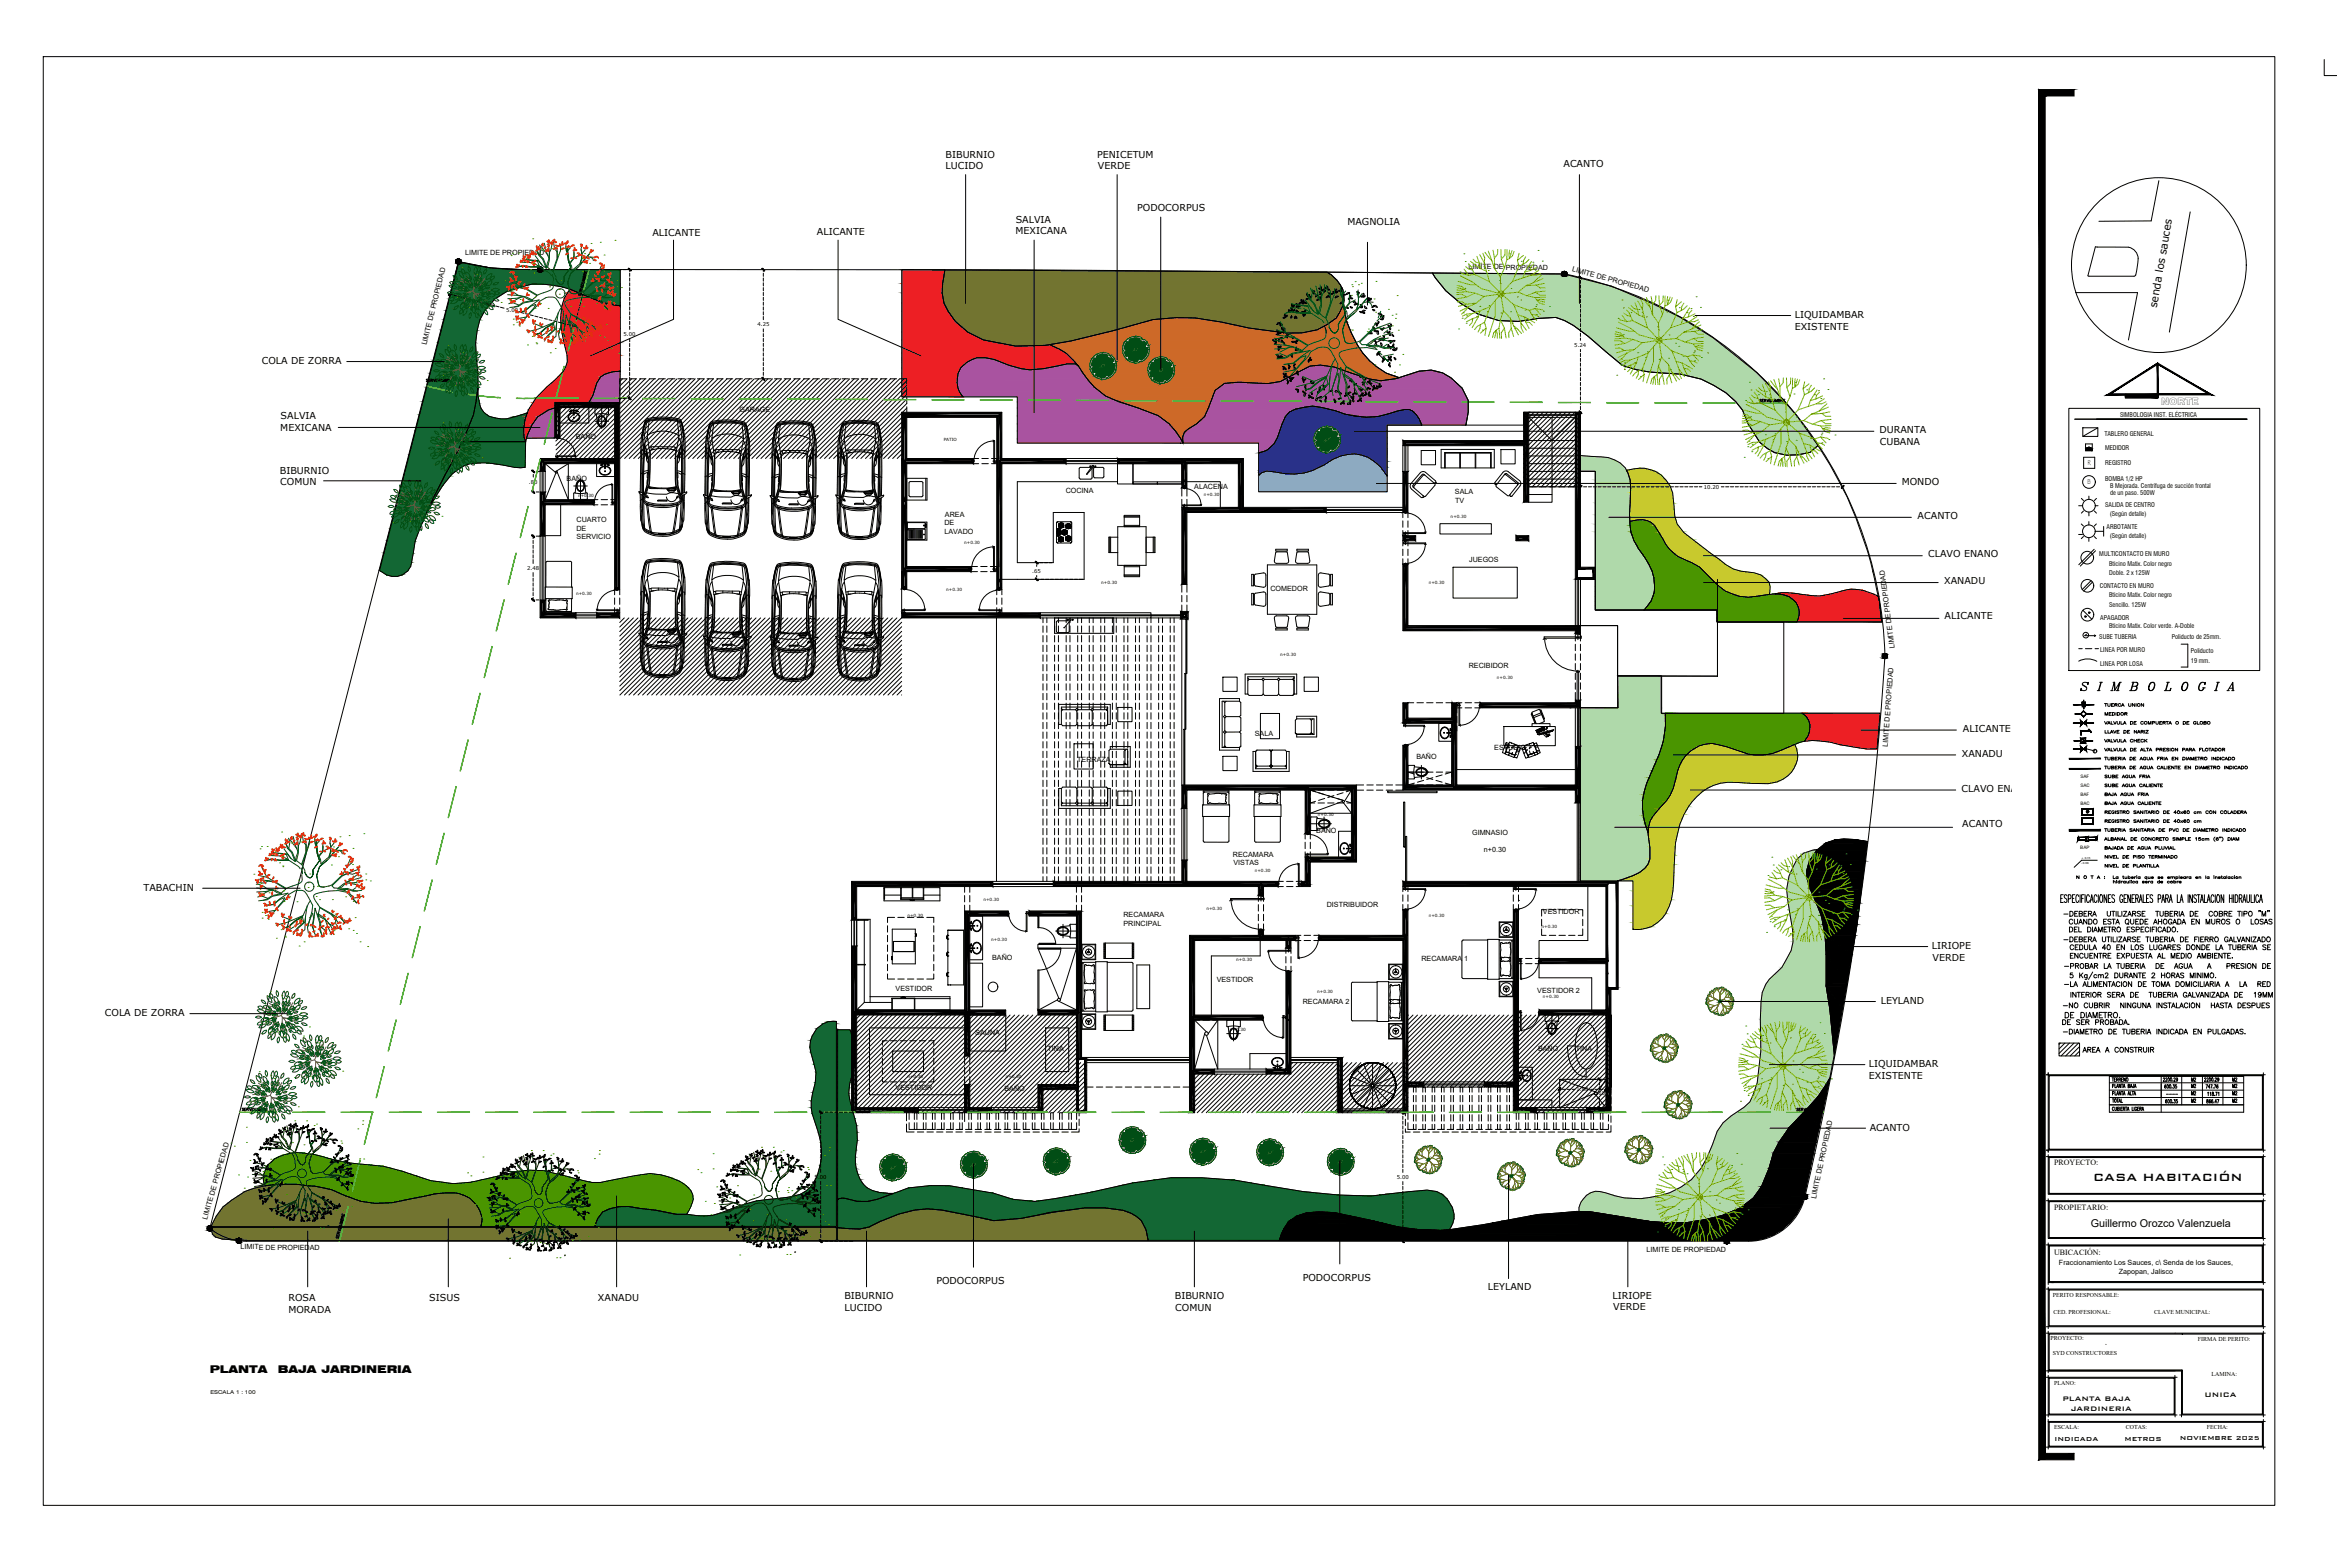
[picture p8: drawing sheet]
<svg xmlns="http://www.w3.org/2000/svg" width="914mm" height="610mm" viewBox="0 0 914 610" stroke-linecap="round" stroke-linejoin="round" font-family="sans-serif">
<defs><g id="words">
<text font-size="6.6" x="808.6" y="269.9">S I M B O L O G I A</text>
<text font-size="5.4" x="814.4" y="459.4">CASA HABITACIÓN</text>
<g font-size="5.3">
<text x="804" y="360.9">CUANDO ESTA QUEDE AHOGADA EN MUROS O LOSAS</text>
<text x="802.2" y="397.2">DE DIAMETRO.</text>
</g>
<g font-size="4.9">
<text x="802.2" y="377.8">-PROBAR LA TUBERIA DE AGUA A PRESION DE</text>
<text x="804.3" y="373.9">ENCUENTRE EXPUESTA AL MEDIO AMBIENTE.</text>
<text x="802.2" y="384.9">-LA ALIMENTACION DE TOMA DOMICILIARIA A LA RED</text>
<text x="804.7" y="389.1">INTERIOR SERA DE TUBERIA GALVANIZADA DE 19MM</text>
</g>
<g font-size="4.4">
<text x="855.1" y="421.9" transform="rotate(-90 855.1 421.9)">M2</text>
<text x="867.5" y="421.9">M2</text>
<text x="855.1" y="427.2" transform="rotate(-90 855.1 427.2)">M2</text>
<text x="855.1" y="430" transform="rotate(-90 855.1 430)">M2</text>
<text x="867.5" y="427.2">M2</text>
<text x="867.5" y="430">M2</text>
</g>
<g font-size="4.2">
<text x="813.5" y="477.5">Guillermo Orozco Valenzuela</text>
<text x="81.6" y="534.1">PLANTA</text>
<text x="108.1" y="534.1">BAJA JARDINERIA</text>
</g>
<text font-size="4.1" x="839.3" y="119.8" transform="rotate(-80 839.3 119.8)">senda los sauces</text>
<g font-size="4">
<text x="817.7" y="275.9">TUERCA UNION</text>
<text x="817.7" y="279.4">MEDIDOR</text>
<text x="817.7" y="290">VALVULA CHECK</text>
</g>
<text font-size="3.9" x="840.9" y="157.5">NORTE</text>
<g font-size="3.7">
<text x="367.9" y="61.4">BIBURNIO</text>
<text x="367.9" y="65.9">LUCIDO</text>
<text x="426.9" y="61.4">PENICETUM</text>
<text x="427.2" y="65.9">VERDE</text>
<text x="608.4" y="64.9">ACANTO</text>
<text x="442.5" y="82">PODOCORPUS</text>
<text x="395.2" y="86.6">SALVIA</text>
<text x="524.3" y="87.7">MAGNOLIA</text>
<text x="253.8" y="92">ALICANTE</text>
<text x="317.9" y="91.6">ALICANTE</text>
<text x="395.1" y="91.2">MEXICANA</text>
<text x="698.3" y="123.8">LIQUIDAMBAR</text>
<text x="698.3" y="128.3">EXISTENTE</text>
<text x="101.9" y="141.7">COLA DE ZORRA</text>
<text x="109.1" y="167.6">MEXICANA</text>
<text x="109.2" y="163.1">SALVIA</text>
<text x="731.3" y="168.4">DURANTA</text>
<text x="731.4" y="172.9">CUBANA</text>
<text x="108.9" y="184.3">BIBURNIO</text>
<text x="109" y="188.8">COMUN</text>
<text x="740" y="188.7">MONDO</text>
<text x="746.2" y="201.9">ACANTO</text>
<text x="750.3" y="216.9">CLAVO ENANO</text>
<text x="756.5" y="227.2">XANADU</text>
<text x="756.7" y="240.8">ALICANTE</text>
<text x="763.8" y="284.9">ALICANTE</text>
<text x="763.4" y="294.3">XANADU</text>
<text x="763.3" y="308">CLAVO ENANO</text>
<text x="763.5" y="321.6">ACANTO</text>
<text x="55.8" y="346.6">TABACHIN</text>
<text x="751.7" y="369.2">LIRIOPE</text>
<text x="752" y="373.7">VERDE</text>
<text x="40.8" y="395.4">COLA DE ZORRA</text>
<text x="731.8" y="390.6">LEYLAND</text>
<text x="727.2" y="415.2">LIQUIDAMBAR</text>
<text x="727.2" y="419.7">EXISTENTE</text>
<text x="727.5" y="439.9">ACANTO</text>
<text x="364.3" y="499.6">PODOCORPUS</text>
<text x="506.9" y="498.3">PODOCORPUS</text>
<text x="578.9" y="501.8">LEYLAND</text>
<text x="112.2" y="506.2">ROSA</text>
<text x="167.1" y="506.2">SISUS</text>
<text x="232.7" y="506.1">XANADU</text>
<text x="328.6" y="505.5">BIBURNIO</text>
<text x="457.1" y="505.3">BIBURNIO</text>
<text x="457.3" y="509.9">COMUN</text>
<text x="627.4" y="505.2">LIRIOPE</text>
<text x="627.7" y="509.7">VERDE</text>
<text x="112.2" y="510.7">MORADA</text>
<text x="328.6" y="510">LUCIDO</text>
</g>
<g font-size="3.4">
<text x="802.5" y="545.1">PLANTA BAJA</text>
<text x="857.8" y="543.4">UNICA</text>
<text x="805.7" y="549">JARDINERIA</text>
</g>
<g font-size="3.1">
<text x="799.3" y="453.2">PROYECTO:</text>
<text x="799.3" y="470.8">PROPIETARIO:</text>
<text x="799.3" y="488.1">UBICACIÓN:</text>
</g>
<g font-size="3">
<text x="799.4" y="560.4">INDICADA</text>
<text x="826.7" y="560.4">METROS</text>
<text x="848.2" y="560.4">NOVIEMBRE 2025</text>
</g>
<g font-size="2.8">
<text x="181" y="99">LIMITE DE PROPIEDAD</text>
<text x="571.4" y="104.8">LIMITE DE PROPIEDAD</text>
<text x="611.6" y="105.4" transform="rotate(16 611.6 105.4)">LIMITE DE PROPIEDAD</text>
<text x="166" y="134.4" transform="rotate(-76 166 134.4)">LIMITE DE PROPIEDAD</text>
<text x="287.7" y="160.4">GARAGE</text>
<text x="224.1" y="170.9">BAÑO</text>
<text x="812.4" y="181">R</text>
<text x="220.5" y="186.9">BAÑO</text>
<text x="414.7" y="191.8">COCINA</text>
<text x="464.7" y="190.1">ALACENA</text>
<text x="812.3" y="188.3">B</text>
<text x="566.1" y="192.3">SALA</text>
<text x="566.2" y="195.7">TV</text>
<text x="224.4" y="203.1">CUARTO</text>
<text x="367.7" y="201">AREA</text>
<text x="224.3" y="206.5">DE</text>
<text x="224.4" y="209.8">SERVICIO</text>
<text x="367.5" y="204.4">DE</text>
<text x="367.5" y="207.8">LAVADO</text>
<text x="571.7" y="218.8">JUEGOS</text>
<text x="494.3" y="229.7">COMEDOR</text>
<text x="737.3" y="252.2" transform="rotate(-97 737.3 252.2)">LIMITE DE PROPIEDAD</text>
<text x="571.5" y="260">RECIBIDOR</text>
<text x="488.2" y="286.3">SALA</text>
<text x="581.4" y="291.9">ESTUDIO</text>
<text x="734.6" y="290.4" transform="rotate(-86 734.6 290.4)">LIMITE DE PROPIEDAD</text>
<text x="419.1" y="296.5">TERRAZA</text>
<text x="551.1" y="295.2">BAÑO</text>
<text x="512.2" y="323.9">BAÑO</text>
<text x="572.8" y="324.9">GIMNASIO</text>
<text x="479.7" y="333.3">RECAMARA</text>
<text x="577.4" y="331.6">n+0.30</text>
<text x="480" y="336.7">VISTAS</text>
<text x="516.3" y="352.7">DISTRIBUIDOR</text>
<text x="437.1" y="356.9">RECAMARA</text>
<text x="600.4" y="355.7">VESTIDOR</text>
<text x="437.1" y="360.2">PRINCIPAL</text>
<text x="386" y="373.4">BAÑO</text>
<text x="553.1" y="373.7">RECAMARA 1</text>
<text x="473.4" y="381.9">VESTIDOR</text>
<text x="348.5" y="385.6">VESTIDOR</text>
<text x="598.2" y="386.4">VESTIDOR 2</text>
<text x="506.9" y="390.6">RECAMARA 2</text>
<text x="379.5" y="402.8">SAUNA</text>
<text x="407.6" y="408.8">TINA</text>
<text x="598.5" y="408.8">BAÑO</text>
<text x="613.2" y="408.8">TINA</text>
<text x="348.5" y="423.9">VESTIDOR</text>
<text x="390.8" y="424.3">BAÑO</text>
<text x="706.6" y="466.3" transform="rotate(-78 706.6 466.3)">LIMITE DE PROPIEDAD</text>
<text x="80.6" y="474.5" transform="rotate(-74 80.6 474.5)">LIMITE DE PROPIEDAD</text>
<text x="93.5" y="486.1">LIMITE DE PROPIEDAD</text>
<text x="640.7" y="487.2">LIMITE DE PROPIEDAD</text>
<text x="801.2" y="492.3">Fraccionamiento Los Sauces, c\ Senda de los Sauces,</text>
<text x="824.5" y="495.6">Zapopan, Jalisco</text>
</g>
<text font-size="2.6" x="841.7" y="426.9">----</text>
<g font-size="2.5">
<text x="824.9" y="162.3">SIMBOLOGIA INST. ELÉCTRICA</text>
<text x="818.8" y="169.5">TABLERO GENERAL</text>
<text x="819.1" y="175.1">MEDIDOR</text>
<text x="819.1" y="180.8">REGISTRO</text>
<text x="819.1" y="187.1">BOMBA 1/2 HP</text>
<text x="821" y="190">B Mejorada. Centrífuga de succión frontal</text>
<text x="819.1" y="197.4">SALIDA DE CENTRO</text>
<text x="821" y="192.4">de un paso. 500W</text>
<text x="821" y="200.7">(Según detalle)</text>
<text x="819.7" y="206">ARBOTANTE</text>
<text x="820.9" y="209.4">(Según detalle)</text>
<text x="816.8" y="216.5">MULTICONTACTO EN MURO</text>
<text x="820.7" y="220.2">Bticino Matix. Color negro</text>
<text x="820.7" y="223.7">Doble. 2 x 125W</text>
<text x="817" y="228.9">CONTACTO EN MURO</text>
<text x="820.7" y="232.4">Bticino Matix. Color negro</text>
<text x="820.7" y="235.9">Sencillo. 125W</text>
<text x="817.2" y="241">APAGADOR</text>
<text x="820.7" y="244.4">Bticino Matix. Color verde. A-Doble</text>
<text x="816.8" y="248.5">SUBE TUBERIA</text>
<text x="845" y="248.5">Poliducto de 25mm.</text>
<text x="817.2" y="253.8">LINEA POR MURO</text>
<text x="852.5" y="254">Poliducto</text>
<text x="852.5" y="257.9">19 mm.</text>
<text x="817.2" y="259.2">LINEA POR LOSA</text>
</g>
<g font-size="2.3">
<text x="798.8" y="504.7">PERITO RESPONSABLE:</text>
<text x="799" y="511.2">CED. PROFESIONAL:</text>
<text x="838.1" y="511.2">CLAVE MUNICIPAL:</text>
<text x="797.9" y="521.2">PROYECTO:</text>
<text x="855.2" y="521.8">FIRMA DE PERITO:</text>
<text x="798.7" y="527.2">SYD CONSTRUCTORES</text>
<text x="799.3" y="538.9">PLANO:</text>
<text x="860.6" y="535.4">LAMINA:</text>
<text x="799.3" y="556.1">ESCALA:</text>
<text x="827.1" y="556.1">COTAS:</text>
<text x="858.6" y="556.1">FECHA:</text>
</g>
<g font-size="2.1">
<text x="197" y="121.4">5.00</text>
<text x="242.6" y="130.7">5.00</text>
<text x="294.7" y="126.9">4.25</text>
<text x="612.6" y="134.9">5.24</text>
<text x="205.7" y="188.1">.80</text>
<text x="662.9" y="190.1">10.20</text>
<text x="205.1" y="221.7">2.48</text>
<text x="401.6" y="222.9">.65</text>
<text x="613.4" y="424.5">1.80</text>
<text x="619.9" y="426.1">1.10</text>
<text x="317" y="458.5">5.00</text>
<text x="543.5" y="458.6">5.00</text>
<text x="81.9" y="542.2">ESCALA 1 : 100</text>
</g>
<g font-size="1.7">
<text x="367.2" y="171.4">PATIO</text>
<text x="224.9" y="193.3">n+0.30</text>
<text x="468.4" y="192.8">n+0.30</text>
<text x="564.5" y="201.7">n+0.30</text>
<text x="375.2" y="211.7">n+0.30</text>
<text x="428.5" y="227.3">n+0.30</text>
<text x="555.9" y="227.1">n+0.30</text>
<text x="224.1" y="231.6">n+0.30</text>
<text x="368.2" y="229.8">n+0.30</text>
<text x="498.2" y="255.4">n+0.30</text>
<text x="582.5" y="264.1">n+0.30</text>
<text x="809.5" y="302.7">SAF</text>
<text x="809.5" y="306">SAC</text>
<text x="809.5" y="309.6">BAF</text>
<text x="512.8" y="317.5">n+0.30</text>
<text x="809.5" y="313">BAC</text>
<text x="809.5" y="330.4">BAP</text>
<text x="488.3" y="339.1">n+0.30</text>
<text x="382.7" y="350.6">n+0.30</text>
<text x="353.1" y="356.6">n+0.30</text>
<text x="469.4" y="354.2">n+0.30</text>
<text x="555.9" y="356.8">n+0.30</text>
<text x="599.8" y="361.2">n+0.30</text>
<text x="385.7" y="366.1">n+0.30</text>
<text x="481" y="374">n+0.30</text>
<text x="512.5" y="386.2">n+0.30</text>
<text x="600.4" y="388.3">n+0.30</text>
<text x="478.6" y="401.2">n+0.30</text>
<text x="353.1" y="419.5">n+0.30</text>
<text x="391.4" y="419.5">n+0.30</text>
</g>
<text font-size="1.5" x="353" y="206.4">BAP</text>
<g font-size="1">
<text x="809.8" y="334">+ 0.15</text>
<text x="809.7" y="336.2">- 0.66</text>
</g>
</g></defs>
<!-- layer: ARQ- Ambientacion -->
<g fill="#727430" stroke="#727430" stroke-width=".39">
<path d="M355.9 470.7l5-.4 5.5 .4z"/>
<path d="M325.9 477.6l3.5 .3h-3.5z"/>
<path d="M367.6 105l148.7 .9h-148.8z"/>
<path d="M491 128.3h21.5l-5.7 1.2z"/>
<path d="M384.6 132.6h32.2l-10.2 1.8z"/>
<path d="M109.8 460.7l6.2 .1zM108.4 460.8h7.6z"/>
<path d="M108.4 460.8l8.3 .1zM107.1 460.9h9.6z"/>
<path d="M107.1 460.9l11.4 .2-1.8-.2zM104.2 461.1l2.9-.2 11.4 .2z"/>
<path d="M104.2 461.1l14.9 .1zM103.7 461.2h15.4z"/>
<path d="M103.7 461.2l19.2 .3-3.8-.3zM102.3 461.5l1.4-.3 19.2 .3z"/>
<path d="M102.3 461.5l24.1 .7-3.5-.7zM99 462.2l3.3-.7 24.1 .7z"/>
<path d="M99 462.2l30 .6-2.6-.6zM97.4 462.8l1.6-.6 30 .6z"/>
<path d="M97.4 462.8l33.2 .7-1.6-.7zM95.3 463.5l2.1-.7 33.2 .7z"/>
<path d="M173.2 464.1l5.6 .3zM170.1 464.4l3.1-.3 5.6 .3z"/>
<path d="M170.1 464.4l8.9 .1zM169.1 464.5h9.9z"/>
<path d="M95.3 463.5l38.9 1.6-3.6-1.6zM92.9 465.1l2.4-1.6 38.9 1.6z"/>
<path d="M169.1 464.5l12.1 .8-2.2-.8zM165.5 465.3l3.6-.8 12.1 .8z"/>
<path d="M165.5 465.3l17.4 .9-1.7-.9zM160.8 466.2l4.7-.9 17.4 .9z"/>
<path d="M160.8 466.2l22.5 .4-.4-.4zM158.9 466.6l1.9-.4 22.5 .4z"/>
<path d="M92.9 465.1l46.1 1.8-4.8-1.8zM90.2 466.9l2.7-1.8 46.1 1.8z"/>
<path d="M90.2 466.9l50.1 .4-1.3-.4zM89.6 467.3l.6-.4 50.1 .4z"/>
<path d="M158.9 466.6l25.5 1.1-1.1-1.1zM153.5 467.7l5.4-1.1 25.5 1.1z"/>
<path d="M153.5 467.7l31.1 .2zM152.6 467.9h32z"/>
<path d="M89.6 467.3l54.5 .6-3.8-.6zM88.9 467.9l.7-.6 54.5 .6z"/>
<path d="M152.6 467.9l32.2 .2-.2-.2zM146 468.1l6.6-.2 32.2 .2z"/>
<path d="M88.9 467.9l57.1 .2-1.9-.2zM88.6 468.1l.3-.2 57.1 .2z"/>
<path d="M88.6 468.1l97.1 1.1-.9-1.1zM87.3 469.2l1.3-1.1 97.1 1.1z"/>
<path d="M87.3 469.2l98.6 .3-.2-.3zM86.8 469.5l.5-.3 98.6 .3z"/>
<path d="M86.8 469.5l99.9 1.5-.8-1.5zM86.8 469.5l99.9 1.5h-101z"/>
<path d="M85.7 471l101.7 1.9-.7-1.9zM85.7 471l101.7 1.9h-103.1z"/>
<path d="M84.3 472.9l103.1 .1zM84.3 472.9l103.1 .1z"/>
<path d="M84.2 473l103.3 1.4-.1-1.4zM84.2 473l103.3 1.4h-104z"/>
<path d="M83.5 474.4l103.7 2.7 .3-2.7zM83.5 474.4l103.7 2.7h-105.1z"/>
<path d="M422.1 469.9l14.8 .9-6.9-.9zM414.9 470.8l7.2-.9 14.8 .9z"/>
<path d="M414.9 470.8l24.3 .9-2.3-.9zM408.3 471.7l6.6-.9 24.3 .9z"/>
<path d="M408.3 471.7l31.7 .2-.8-.2zM407.1 471.9l1.2-.2 31.7 .2z"/>
<path d="M355.9 470.7l18.7 1.6-8.2-1.6zM349.7 472.3l6.2-1.6 18.7 1.6z"/>
<path d="M349.7 472.3l25.4 .1zM349.5 472.4h25.6z"/>
<path d="M407.1 471.9l34.3 .9-1.4-.9zM403.5 472.8l3.6-.9 34.3 .9z"/>
<path d="M403.5 472.8l38.6 .3-.7-.3zM401.6 473.1l1.9-.3 38.6 .3z"/>
<path d="M349.5 472.4l32.2 1.4-6.6-1.4zM346 473.8l3.5-1.4 32.2 1.4z"/>
<path d="M401.6 473.1l41.5 .9-1-.9zM397.4 474l4.2-.9 41.5 .9z"/>
<path d="M397.4 474l46.2 .4-.5-.4zM391.9 474.4l5.5-.4 46.2 .4z"/>
<path d="M391.9 474.4l52.2 .4-.5-.4zM387.7 474.8l4.2-.4 52.2 .4z"/>
<path d="M346 473.8l40.3 1-4.6-1zM343.4 474.8l2.6-1 40.3 1z"/>
<path d="M387.7 474.8l56.4 .1zM386.7 474.9h57.4z"/>
<path d="M343.4 474.8l43.3 .1zM343.2 474.9h43.5z"/>
<path d="M343.2 474.9l101.1 .2-.2-.2zM342.5 475.1l.7-.2 101.1 .2z"/>
<path d="M342.5 475.1l102.9 2.3-1.1-2.3zM338 477.4l4.5-2.3 102.9 2.3z"/>
<path d="M338 477.4l107.7 .5-.3-.5zM335.4 477.9l2.6-.5 107.7 .5z"/>
<path d="M335.4 477.9l110.4 .2zM334.5 478.1h111.3z"/>
<path d="M325.9 477.9l8.6 .2zM325.9 477.9l8.6 .2z"/>
<path d="M325.9 478.1l120 .3-.1-.3zM325.9 478.1l120 .3h-120z"/>
<path d="M325.9 478.4l120.9 4.1-.9-4.1zM325.9 478.4l120.9 4.1h-120.9z"/>
<path d="M81.9 477.6l243.5 2.6v-2.6zM81.9 477.6l243.5 2.6h-242.7z"/>
<path d="M82.7 480.2l242.7 1v-1zM82.7 480.2l242.7 1h-241.5z"/>
<path d="M83.9 481.2l241.5 .8v-.8zM83.9 481.2l241.5 .8h-239.1z"/>
<path d="M86.3 482l239.1 .3v-.3zM86.3 482l239.1 .3h-235.6z"/>
<path d="M89.8 482.3h235.6zM89.8 482.3h235.6z"/>
<path d="M92.9 482.3l232.5 .2zM92.9 482.3l232.5 .2z"/>
<path d="M367.5 105.9l149.4 .3-.6-.3zM367.5 105.9l149.4 .3h-149.4z"/>
<path d="M367.5 106.2l150.6 .8-1.2-.8zM367.5 106.2l150.6 .8h-150.7z"/>
<path d="M367.4 107l152.8 2-2.1-2zM367.4 107l152.8 2h-153.2z"/>
<path d="M367 109l154.1 1.3-.9-1.3zM367 109l154.1 1.3h-154.3z"/>
<path d="M366.8 110.3l154.8 .6-.5-.6zM366.8 110.3l154.8 .6h-154.9z"/>
<path d="M366.7 110.9l155.8 2-.9-2zM366.7 110.9l155.8 2h-155.8z"/>
<path d="M366.7 112.9l156 1.1-.2-1.1zM366.7 112.9l156 1.1h-156.1z"/>
<path d="M366.6 114l156.3 .9-.2-.9zM366.6 114l156.3 .9h-156.1z"/>
<path d="M366.8 114.9l156.2 1.9-.1-1.9zM366.8 114.9l156.2 1.9h-155.9z"/>
<path d="M367.1 116.8l155.7 1.2 .2-1.2zM367.1 116.8l155.7 1.2h-155.5z"/>
<path d="M367.3 118l155.4 .5 .1-.5zM367.3 118l155.4 .5h-155.1z"/>
<path d="M367.6 118.5l153.9 2.6 1.2-2.6zM367.6 118.5l153.9 2.6h-152.6z"/>
<path d="M368.9 121.1h152.6zM368.9 121.1l152.5 .1z"/>
<path d="M369 121.2l151.1 2.4 1.3-2.4zM369 121.2l151.1 2.4h-149.4z"/>
<path d="M457.7 123.6h62.4zM457.7 123.6l62.3 .1z"/>
<path d="M370.7 123.6l78 .7 9-.7zM370.7 123.6l78 .7h-77.5z"/>
<path d="M371.2 124.3l74.9 .8 2.6-.8zM371.2 124.3l74.9 .8h-74.3z"/>
<path d="M464.9 123.7l52.9 1.5 2.2-1.5zM464.9 123.7l52.9 1.5h-42.8z"/>
<path d="M475 125.2l41.4 1.1 1.4-1.1zM475 125.2l41.4 1.1h-36.7z"/>
<path d="M479.7 126.3l34.1 1.3 2.6-1.3zM479.7 126.3l34.1 1.3h-27.6z"/>
<path d="M486.2 127.6l26.3 .7 1.3-.7zM486.2 127.6l26.3 .7h-21.5z"/>
<path d="M371.8 125.1l61.3 3.6 13-3.6zM371.8 125.1l61.3 3.6h-57.2z"/>
<path d="M375.9 128.7l54.9 .5 2.3-.5zM375.9 128.7l54.9 .5h-54.2z"/>
<path d="M491 128.3l9 1.2h6.8zM500 129.5h6.8z"/>
<path d="M376.6 129.2l41.7 3 12.5-3zM376.6 129.2l41.7 3h-35.6z"/>
<path d="M382.7 132.2l34.1 .4 1.5-.4zM382.7 132.2l34.1 .4h-32.2z"/>
<path d="M384.6 132.6l9.1 1.8h12.9zM393.7 134.4h12.9l-11.4 .2z"/>
</g>
<g fill="#136734" stroke="#136734" stroke-width=".39">
<path d="M195.9 181h8.5l-.1 .8z"/>
<path d="M168.8 193.3h.6l-.3 .6z"/>
<path d="M186 150.7v2.9h-.4z"/>
<path d="M203.1 161.3l2.1-.7-.2 .7z"/>
<path d="M178.6 101.8l1.9 .4h-2z"/>
<path d="M237.5 118.4h3.8v.4z"/>
<path d="M361.3 461.3h8.3z"/>
<path d="M549.1 463.5l6.2-.5 3.6 .5z"/>
<path d="M327.1 466.2h1.8z"/>
<path d="M386.3 474.8h1.5z"/>
<path d="M329.4 477.9h6z"/>
<path d="M552.8 478.4h11.1z"/>
<path d="M323.3 397.4h2.1z"/>
<path d="M325.9 466.3l.1 .4z"/>
<path d="M325.9 466.3h.6l-.5 .4z"/>
<path d="M330.3 466.6h10.9l-3.2 .7z"/>
<path d="M240.7 469.4h4.4z"/>
<path d="M179.8 171.8l24.7 2.9v-2.9zM179.8 171.8l24.7 2.9h-26z"/>
<path d="M178.5 174.7l25.9 3 .1-3zM178.5 174.7l25.9 3h-27.4z"/>
<path d="M177 177.7l27.4 2.3v-2.3zM177 177.7l27.4 2.3h-28.6z"/>
<path d="M175.8 180h11.4zM175.8 180l7.7 .2h-7.8z"/>
<path d="M189.1 180l15.3 .3v-.3zM189.1 180l15.3 .3h-12.7z"/>
<path d="M175.7 180.2l5.6 .7 2.2-.7zM175.7 180.2l5.6 .7h-5.9z"/>
<path d="M191.7 180.3l12.7 .7v-.7zM191.7 180.3l12.7 .7h-8.5z"/>
<path d="M195.9 181l4.3 .8h4.1zM200.2 181.8h4.1z"/>
<path d="M175.4 180.9l3.6 1.2 2.3-1.2zM175.4 180.9l3.6 1.2h-4.3z"/>
<path d="M174.7 182.1l1 2.5 3.3-2.5zM174.7 182.1l1 2.5h-2.4z"/>
<path d="M173.3 184.6l2 .5 .4-.5zM173.3 184.6l2 .5h-2.3z"/>
<path d="M173 185.1l-.7 3.7 3-3.7zM173 185.1l-.7 3.7h-1.2z"/>
<path d="M171.1 188.8l-1.7 4.5 2.9-4.5zM171.1 188.8l-1.7 4.5h-.6z"/>
<path d="M168.8 193.3l-.3 .6h.6zM168.5 193.9h.6l-3.1 5.7z"/>
<path d="M185.6 153.6l.8 2.6-.4-2.6zM185.6 153.6l.8 2.6h-1.2z"/>
<path d="M185.2 156.2l1.3 .6-.1-.6zM185.2 156.2l1.3 .6h-1.4z"/>
<path d="M185.1 156.8l2 1.9-.6-1.9zM185.1 156.8l2 1.9h-2.4z"/>
<path d="M184.7 158.7l3.7 1.9-1.3-1.9zM184.7 158.7l3.7 1.9h-4z"/>
<path d="M184.4 160.6l5.1 .8-1.1-.8zM184.4 160.6l5.1 .8h-5.3z"/>
<path d="M184.2 161.4l6.1 .6-.8-.6zM184.2 161.4l6.1 .6h-6.3z"/>
<path d="M203.1 161.3l1.5 .8 .4-.8zM200.3 162.1l2.8-.8 1.5 .8z"/>
<path d="M184 162l8.7 .6-2.4-.6zM184 162l8.7 .6h-9z"/>
<path d="M200.3 162.1l4 .9 .3-.9zM197 163l3.3-.9 4 .9z"/>
<path d="M183.7 162.6l11.2 .4-2.2-.4zM183.7 162.6l11.2 .4h-11.3z"/>
<path d="M183.6 163l20.3 3.3 .4-3.3zM183.6 163l20.3 3.3h-21.6z"/>
<path d="M182.3 166.3l21.5 .6 .1-.6zM182.3 166.3l21.5 .6h-21.8z"/>
<path d="M182 166.9l21.8 .7v-.7zM182 166.9l21.8 .7h-22.1z"/>
<path d="M181.7 167.6l22.2 2.4-.1-2.4zM181.7 167.6l22.2 2.4h-23.3z"/>
<path d="M180.6 170l23.9 1.8-.6-1.8zM180.6 170l23.9 1.8h-24.7z"/>
<path d="M178.5 102.2l12.2 2-10.2-2zM178.5 102.2l12.2 2h-12.7z"/>
<path d="M178 104.2l19.4 .4-6.7-.4zM178 104.2l19.4 .4h-19.5z"/>
<path d="M177.9 104.6l24.7 .3-5.2-.3zM177.9 104.6l24.7 .3h-24.8z"/>
<path d="M177.8 104.9h63.5zM177.8 104.9h63.5z"/>
<path d="M177.8 104.9l63.5 5.6v-5.6zM177.8 104.9l63.5 5.6h-64.9z"/>
<path d="M207.1 110.5l34.2 .1zM207.1 110.5l34.2 .1z"/>
<path d="M211.8 110.6l29.5 .4v-.4zM211.8 110.6l29.5 .4h-25.9z"/>
<path d="M215.4 111l25.9 .6v-.6zM215.4 111l25.9 .6h-22.6z"/>
<path d="M176.4 110.5l25.8 1.3 4.9-1.3zM176.4 110.5l25.8 1.3h-26.2z"/>
<path d="M218.7 111.6l22.6 .9v-.9zM218.7 111.6l22.6 .9h-19.5z"/>
<path d="M176 111.8l21.1 1.6 5.1-1.6zM176 111.8l21.1 1.6h-21.5z"/>
<path d="M221.8 112.5l19.5 1.6v-1.6zM221.8 112.5l19.5 1.6h-15.8z"/>
<path d="M225.5 114.1l15.8 1.8v-1.8zM225.5 114.1l15.8 1.8h-11.2z"/>
<path d="M175.6 113.4l16.8 3 4.7-3zM175.6 113.4l16.8 3h-17.6z"/>
<path d="M230.1 115.9l11.2 1.8v-1.8zM230.1 115.9l11.2 1.8h-6.9z"/>
<path d="M234.4 117.7l6.9 .7v-.7zM234.4 117.7l6.9 .7h-3.8z"/>
<path d="M237.5 118.4l3.8 .4zM239.6 118.8l1.7 .2z"/>
<path d="M174.8 116.4l13.8 4.4 3.8-4.4zM174.8 116.4l13.8 4.4h-14.9z"/>
<path d="M173.7 120.8l13 3.6 1.9-3.6zM173.7 120.8l13 3.6h-13.9z"/>
<path d="M172.8 124.4l12.9 4.1 1-4.1zM172.8 124.4l12.9 4.1h-14z"/>
<path d="M171.7 128.5l13.3 4.9 .7-4.9zM171.7 128.5l13.3 4.9h-14.5z"/>
<path d="M170.5 133.4l14.9 6.8-.4-6.8zM170.5 133.4l14.9 6.8h-16.7z"/>
<path d="M168.7 140.2l17.3 5.1-.6-5.1zM168.7 140.2l17.3 5.1h-18.6z"/>
<path d="M167.4 145.3l18.6 5.4v-5.4zM167.4 145.3l18.6 5.4h-20z"/>
<path d="M166 150.7l19.2 5.5 .8-5.5zM166 150.7l19.2 5.5h-20.6z"/>
<path d="M164.6 156.2l19.6 5.2 1-5.2zM164.6 156.2l19.6 5.2h-21z"/>
<path d="M163.2 161.4l18.5 6.2 2.5-6.2zM163.2 161.4l18.5 6.2h-20z"/>
<path d="M161.7 167.6l15.7 9.5 4.3-9.5zM161.7 167.6l15.7 9.5h-18.2z"/>
<path d="M159.2 177.1l14 7.6 4.2-7.6zM159.2 177.1l14 7.6h-15.9z"/>
<path d="M157.3 184.7l11.2 9.2 4.7-9.2zM157.3 184.7l11.2 9.2h-13.6z"/>
<path d="M154.9 193.9l11.1 5.7 2.5-5.7zM154.9 193.9l11.1 5.7h-12.6z"/>
<path d="M153.4 199.6l9.9 6.3 2.7-6.3zM153.4 199.6l9.9 6.3h-11.5z"/>
<path d="M151.8 205.9l9.7 4.6 1.8-4.6zM151.8 205.9l9.7 4.6h-10.9z"/>
<path d="M150.6 210.5l10.2 4.7 .7-4.7zM150.6 210.5l10.2 4.7h-11.4z"/>
<path d="M149.4 215.2l10.7 3.6 .7-3.6zM149.4 215.2l10.7 3.6h-11.6z"/>
<path d="M148.5 218.8l11.3 1.5 .3-1.5zM148.5 218.8l11.3 1.5h-11.7z"/>
<path d="M148.1 220.3l10.7 1.6 1-1.6zM148.1 220.3l10.7 1.6h-11.1z"/>
<path d="M147.7 221.9h11.1zM147.7 221.9l11 .2z"/>
<path d="M148 222.1l8.6 1.5 2.1-1.5zM148 222.1l8.6 1.5h-6.3z"/>
<path d="M150.3 223.6h6.3zM150.3 223.6l6 .1z"/>
<path d="M150.5 223.7l4.2 .5 1.6-.5zM150.5 223.7l4.2 .5h-2.2z"/>
<path d="M455.6 458.2l24.8 .9-12.8-.9zM448.8 459.1l6.8-.9 24.8 .9z"/>
<path d="M448.8 459.1l38.1 1.1-6.5-1.1zM440.7 460.2l8.1-1.1 38.1 1.1z"/>
<path d="M440.7 460.2l51.5 .9-5.3-.9zM436.5 461.1l4.2-.9 51.5 .9z"/>
<path d="M361.3 461.3l13.2 .9-4.9-.9zM353.4 462.2l7.9-.9 13.2 .9z"/>
<path d="M549.1 463.5l10 .1zM548.1 463.6h11z"/>
<path d="M436.5 461.1l70.9 2.5-15.2-2.5zM425.4 463.6l11.1-2.5 70.9 2.5z"/>
<path d="M425.4 463.6l84.9 .3-2.9-.3zM424.2 463.9l1.2-.3 84.9 .3z"/>
<path d="M353.4 462.2l32 1.8-10.9-1.8zM348.5 464l4.9-1.8 32 1.8z"/>
<path d="M348.5 464l38 .2zM348 464.2h38.5z"/>
<path d="M548.1 463.6l12.5 .8-1.5-.8zM541.4 464.4l6.7-.8 12.5 .8z"/>
<path d="M541.4 464.4l19.8 .2-.6-.2zM539.1 464.6l2.3-.2 19.8 .2z"/>
<path d="M539.1 464.6l22.4 .3-.3-.3zM536.7 464.9l2.4-.3 22.4 .3z"/>
<path d="M424.2 463.9l96.7 1-10.6-1zM418.4 464.9l5.8-1 96.7 1z"/>
<path d="M536.7 464.9l25.2 .4-.4-.4zM533.6 465.3l3.1-.4 25.2 .4z"/>
<path d="M418.4 464.9l115.2 .4-12.7-.4zM416.3 465.3l2.1-.4 115.2 .4z"/>
<path d="M416.3 465.3l146.7 1-1.1-1zM410.5 466.3l5.8-1 146.7 1z"/>
<path d="M327.1 466.2l2.2 .1zM326.5 466.3h2.8z"/>
<path d="M348 464.2l46.2 2.4-7.7-2.4zM341.2 466.6l6.8-2.4 46.2 2.4z"/>
<path d="M326.5 466.3l4.7 .5-1.9-.5zM325.9 466.8l.6-.5 4.7 .5z"/>
<path d="M325.9 466.8l6.1 .1zM325.9 466.8l6.1 .1z"/>
<path d="M410.5 466.3l153.1 1-.6-1zM403.3 467.3l7.2-1 153.1 1z"/>
<path d="M341.2 466.6l60.5 .7-7.5-.7zM338 467.3l3.2-.7 60.5 .7z"/>
<path d="M325.9 466.9l7.4 .4-1.3-.4zM325.9 466.9l7.4 .4h-7.4z"/>
<path d="M403.3 467.3l160.4 .1zM402.7 467.4h161z"/>
<path d="M338 467.3l64.7 .1zM337.5 467.4h65.2z"/>
<path d="M325.9 467.3l10.1 .1zM325.9 467.3l10.1 .1z"/>
<path d="M325.9 467.4l239.2 2.3-1.4-2.3zM325.9 467.4l239.2 2.3h-239.2z"/>
<path d="M325.9 469.7l239.3 .2zM325.9 469.7l239.3 .2z"/>
<path d="M325.9 469.9l93.6 .4 2.6-.4zM325.9 469.9l93.6 .4h-93.6z"/>
<path d="M360.9 470.3l55.2 .4 3.4-.4zM360.9 470.3l55.2 .4h-49.7z"/>
<path d="M325.9 470.3l30 .4 5-.4zM325.9 470.3l30 .4h-30z"/>
<path d="M430 469.9l135.4 .9-.2-.9zM430 469.9l135.4 .9h-128.5z"/>
<path d="M436.9 470.8l128.6 .7-.1-.7zM436.9 470.8l128.6 .7h-126.8z"/>
<path d="M366.4 470.7l43.1 1 6.6-1zM366.4 470.7l43.1 1h-38.4z"/>
<path d="M513.2 471.5l52.4 .2-.1-.2zM513.2 471.5l52.4 .2h-46.3z"/>
<path d="M438.7 471.5l69.7 .3 4.8-.3zM438.7 471.5l69.7 .3h-68.6z"/>
<path d="M439.8 471.8h68.6zM439.8 471.8l68.3 .1z"/>
<path d="M325.9 470.7l23.8 1.6 6.2-1.6zM325.9 470.7l23.8 1.6h-23.8z"/>
<path d="M519.3 471.7l46.5 .7-.2-.7zM519.3 471.7l46.5 .7h-43.8z"/>
<path d="M440 471.9l64.7 1.1 3.4-1.1zM440 471.9l64.7 1.1h-62.8z"/>
<path d="M522 472.4l43.8 .7v-.7zM522 472.4l43.8 .7h-40.6z"/>
<path d="M441.9 473h62.8zM441.9 473l62.7 .1z"/>
<path d="M371.1 471.7l26.8 2.2 11.6-2.2zM371.1 471.7l26.8 2.2h-15.7z"/>
<path d="M382.2 473.9h15.7zM382.2 473.9l15.2 .1z"/>
<path d="M525.2 473.1l40.6 .9v-.9zM525.2 473.1l40.6 .9h-35.8z"/>
<path d="M530 474l35.6 .5 .2-.5zM530 474l35.6 .5h-33.2z"/>
<path d="M442.1 473.1l59.9 1.7 2.6-1.7zM442.1 473.1l59.9 1.7h-57.9z"/>
<path d="M382.6 474l5.2 .8 9.6-.8zM382.6 474l5.2 .8h-1.5z"/>
<path d="M444.1 474.8l57.4 .3 .5-.3zM444.1 474.8l57.4 .3h-57.2z"/>
<path d="M325.9 472.3l16.6 2.8 7.2-2.8zM325.9 472.3l16.6 2.8h-16.6z"/>
<path d="M532.4 474.5l32.9 1.3 .3-1.3zM532.4 474.5l32.9 1.3h-27.5z"/>
<path d="M537.8 475.8l26.9 1.3 .6-1.3zM537.8 475.8l26.9 1.3h-21.5z"/>
<path d="M543.2 477.1h21.5zM543.2 477.1l21.5 .1z"/>
<path d="M325.9 475.1l12.1 2.3 4.5-2.3zM325.9 475.1l12.1 2.3h-12.1z"/>
<path d="M325.9 477.4h12.1zM325.9 477.4l11.2 .2z"/>
<path d="M444.3 475.1l55.3 2.8 1.9-2.8zM444.3 475.1l55.3 2.8h-53.9z"/>
<path d="M325.9 477.6l9.5 .3 1.7-.3zM325.9 477.6l9.5 .3h-6z"/>
<path d="M543.8 477.2l20.2 1.1 .7-1.1zM543.8 477.2l20.2 1.1h-12.7z"/>
<path d="M551.3 478.3h12.7zM551.3 478.3l12.6 .1z"/>
<path d="M445.7 477.9l53.7 .5 .2-.5zM445.7 477.9l53.7 .5h-53.5z"/>
<path d="M552.8 478.4l9 .2zM555.9 478.6h5.9z"/>
<path d="M445.9 478.4l52.8 1.6 .7-1.6zM445.9 478.4l52.8 1.6h-52.4z"/>
<path d="M446.3 480l51.8 1.5 .6-1.5zM446.3 480l51.8 1.5h-51.5z"/>
<path d="M446.6 481.5l51.2 1 .3-1zM446.6 481.5l51.2 1h-51z"/>
<path d="M323.3 397.4l2.1 .1zM322.3 397.5h3.1z"/>
<path d="M322.3 397.5l3.1 .7v-.7zM320.4 398.2l1.9-.7 3.1 .7z"/>
<path d="M320.4 398.2l5 2v-2zM317.8 400.2l2.6-2 5 2z"/>
<path d="M317.8 400.2l7.6 2.8v-2.8zM317.8 400.2l7.6 2.8h-9.4z"/>
<path d="M325.9 400.6l5.8 3.4-.9-3.4zM325.9 400.6l5.8 3.4h-5.8z"/>
<path d="M316 403l9.4 1.8v-1.8zM316 403l9.4 1.8h-10z"/>
<path d="M325.9 404l6.3 2.1-.5-2.1zM325.9 404l6.3 2.1h-6.3z"/>
<path d="M315.4 404.8l10 2.6v-2.6zM315.4 404.8l10 2.6h-10.3z"/>
<path d="M325.9 406.1l6.7 2.9-.4-2.9zM325.9 406.1l6.7 2.9h-6.7z"/>
<path d="M315.1 407.4l10.3 2v-2zM315.1 407.4l10.3 2h-9.9z"/>
<path d="M325.9 409l6.8 2.1-.1-2.1zM325.9 409l6.8 2.1h-6.8z"/>
<path d="M325.9 411.1l6.7 2.1 .1-2.1zM325.9 411.1l6.7 2.1h-6.7z"/>
<path d="M315.5 409.4l9.9 4.7v-4.7zM315.5 409.4l9.9 4.7h-8.6z"/>
<path d="M325.9 413.2l6.4 2.2 .3-2.2zM325.9 413.2l6.4 2.2h-6.4z"/>
<path d="M316.8 414.1l8.6 3v-3zM316.8 414.1l8.6 3h-7.9z"/>
<path d="M325.9 415.4l5.6 3.2 .8-3.2zM325.9 415.4l5.6 3.2h-5.6z"/>
<path d="M325.9 418.6l4.8 2.5 .8-2.5zM325.9 418.6l4.8 2.5h-4.8z"/>
<path d="M317.5 417.1l7.9 4.1v-4.1zM317.5 417.1l7.9 4.1h-8.2z"/>
<path d="M325.9 421.1l4.5 2 .3-2zM325.9 421.1l4.5 2h-4.5z"/>
<path d="M317.2 421.2l8.2 3.9v-3.9zM317.2 421.2l8.2 3.9h-9.2z"/>
<path d="M325.9 423.1l4.3 2.1 .2-2.1zM325.9 423.1l4.3 2.1h-4.3z"/>
<path d="M325.9 425.2l4.7 2.6-.4-2.6zM325.9 425.2l4.7 2.6h-4.7z"/>
<path d="M316.2 425.1l9.2 3.2v-3.2zM316.2 425.1l9.2 3.2h-9.7z"/>
<path d="M325.9 427.8l5.6 3.2-.9-3.2zM325.9 427.8l5.6 3.2h-5.6z"/>
<path d="M315.7 428.3l9.7 2.7v-2.7zM315.7 428.3l9.7 2.7h-9.7z"/>
<path d="M315.7 431l9.7 2.3v-2.3zM315.7 431l9.7 2.3h-9.4z"/>
<path d="M325.9 431l6.7 4-1.1-4zM325.9 431l6.7 4h-6.7z"/>
<path d="M325.9 435l7.4 2.9-.7-2.9zM325.9 435l7.4 2.9h-7.4z"/>
<path d="M325.9 437.9l7.6 2.6-.2-2.6zM325.9 437.9l7.6 2.6h-7.6z"/>
<path d="M316 433.3l9.4 7.5v-7.5zM316 433.3l9.4 7.5h-6.9z"/>
<path d="M325.9 440.5l7.7 3.1-.1-3.1zM325.9 440.5l7.7 3.1h-7.7z"/>
<path d="M318.5 440.8l6.9 3.6v-3.6zM318.5 440.8l6.9 3.6h-6z"/>
<path d="M325.9 443.6l7.2 3.7 .5-3.7zM325.9 443.6l7.2 3.7h-7.2z"/>
<path d="M319.4 444.4l6 3v-3zM319.4 444.4l6 3h-5.8z"/>
<path d="M325.9 447.3l6.9 2.8 .3-2.8zM325.9 447.3l6.9 2.8h-6.9z"/>
<path d="M319.6 447.4l5.8 3.2v-3.2zM319.6 447.4l5.8 3.2h-5.8z"/>
<path d="M325.9 450.1l6.9 2.6v-2.6zM325.9 450.1l6.9 2.6h-6.9z"/>
<path d="M319.6 450.6l5.8 2.8v-2.8zM319.6 450.6l5.8 2.8h-6.3z"/>
<path d="M325.9 452.7l7.3 2-.4-2zM325.9 452.7l7.3 2h-7.3z"/>
<path d="M325.9 454.7l7.9 2.2-.6-2.2zM325.9 454.7l7.9 2.2h-7.9z"/>
<path d="M319.1 453.4l6.3 3.8v-3.8zM319.1 453.4l6.3 3.8h-7.3z"/>
<path d="M325.9 456.9l8.8 1.9-.9-1.9zM325.9 456.9l8.8 1.9h-8.8z"/>
<path d="M325.9 458.8l10.1 2-1.3-2zM325.9 458.8l10.1 2h-10.1z"/>
<path d="M318.1 457.2l7.3 3.7v-3.7zM318.1 457.2l7.3 3.7h-9.2z"/>
<path d="M325.9 460.8l11.5 1.4-1.4-1.4zM325.9 460.8l11.5 1.4h-11.5z"/>
<path d="M325.9 462.2l13.6 1-2.1-1zM325.9 462.2l13.6 1h-13.6z"/>
<path d="M316.2 460.9l9.2 2.4v-2.4zM313.7 463.3l2.5-2.4 9.2 2.4z"/>
<path d="M325.9 463.2l16.2 .7-2.6-.7zM325.9 463.2l16.2 .7h-16.2z"/>
<path d="M325.9 463.9l19.7 .4-3.5-.4zM325.9 463.9l19.7 .4h-19.7z"/>
<path d="M313.7 463.3l11.7 1.3v-1.3zM311.4 464.6l2.3-1.3 11.7 1.3z"/>
<path d="M311.4 464.6l14 1v-1zM307.5 465.6l3.9-1 14 1z"/>
<path d="M325.9 464.3l16.6 1.8 5.2-1.8zM325.9 464.3l16.6 1.8h-16.6z"/>
<path d="M327.7 466.1h14.8zM327.7 466.1l14.6 .1z"/>
<path d="M307.5 465.6l17.9 .6v-.6zM303.4 466.2l4.1-.6 17.9 .6z"/>
<path d="M325.9 466.1h1.8zM325.9 466.1l.6 .2z"/>
<path d="M328.9 466.2l12.3 .4 1.1-.4zM328.9 466.2l12.3 .4h-10.9z"/>
<path d="M303.4 466.2l22 .5v-.5zM298.4 466.7l5-.5 22 .5z"/>
<path d="M298.4 466.7l27 .5v-.5zM294.3 467.2l4.1-.5 27 .5z"/>
<path d="M330.3 466.6l3 .7h4.7zM333.3 467.3h4.7z"/>
<path d="M294.3 467.2l31.1 1v-1zM290.6 468.2l3.7-1 31.1 1z"/>
<path d="M290.6 468.2l34.8 1.2v-1.2zM286.8 469.4l3.8-1.2 34.8 1.2z"/>
<path d="M240.7 469.4l8.2 .7-3.8-.7zM238 470.1l2.7-.7 8.2 .7z"/>
<path d="M238 470.1l12.5 .2zM237.3 470.3h13.2z"/>
<path d="M237.3 470.3l17.9 .5-4.7-.5zM236 470.8l1.3-.5 17.9 .5z"/>
<path d="M236 470.8l22.4 .7-3.2-.7zM234.5 471.5l1.5-.7 22.4 .7z"/>
<path d="M286.8 469.4l38.6 2.3v-2.3zM280.8 471.7l6-2.3 38.6 2.3z"/>
<path d="M234.5 471.5l28.6 .9-4.7-.9zM234.5 471.5l28.6 .9h-29.3z"/>
<path d="M280.8 471.7l44.6 1.1v-1.1zM277.2 472.8l3.6-1.1 44.6 1.1z"/>
<path d="M277.2 472.8l48.2 .1zM275.6 472.9h49.8z"/>
<path d="M233.8 472.4l37.6 .5-4.2-.5zM233.8 472.4l37.6 .5h-38z"/>
<path d="M275.6 472.9l49.8 .1zM274.1 473h51.3z"/>
<path d="M233.4 472.9l40.7 .1zM233.4 472.9l40.7 .1z"/>
<path d="M233.3 473l92.1 1v-1zM233.3 473l92.1 1h-92.8z"/>
<path d="M232.6 474l92.8 1.1v-1.1zM232.6 474l92.8 1.1h-93.3z"/>
<path d="M232.1 475.1l93.3 2v-2zM232.1 475.1l93.3 2h-94z"/>
</g>
<g fill="#afd9aa" stroke="#afd9aa" stroke-width=".39">
<path d="M615 177.2l3.9 .3h-3.9z"/>
<path d="M614.8 275.3h14.6z"/>
<path d="M705.9 330.7l1.4-.2z"/>
<path d="M620.5 463.5h2z"/>
<path d="M641.7 475.1h17.6l-2.9 .5z"/>
<path d="M557.4 106.2l51.2 .4h-51z"/>
<path d="M583.1 124.7h10.1l-2.4 .4z"/>
<path d="M690.5 176.1h13.4l-4.1 .8z"/>
<path d="M615 177.5l8 .2zM615 177.5l8 .2z"/>
<path d="M615 177.7l10.8 .3-2.8-.3zM615 177.7l10.8 .3h-10.8z"/>
<path d="M615 178l13.2 .9-2.4-.9zM615 178l13.2 .9h-13.2z"/>
<path d="M615 178.9l15.4 1.1-2.2-1.1zM615 178.9l15.4 1.1h-15.4z"/>
<path d="M615 180l17.4 2-2-2zM615 180l17.4 2h-17.4z"/>
<path d="M615 182l18.1 1.4-.7-1.4zM615 182l18.1 1.4h-18.1z"/>
<path d="M620.7 183.4l12.8 .7-.4-.7zM620.7 183.4l12.8 .7h-12.8z"/>
<path d="M620.7 184.1l13.6 2.7-.8-2.7zM620.7 184.1l13.6 2.7h-13.6z"/>
<path d="M620.7 186.8l13.8 3.1-.2-3.1zM620.7 186.8l13.8 3.1h-13.8z"/>
<path d="M620.7 189.9l13.6 5.8 .2-5.8zM620.7 189.9l13.6 5.8h-13.6z"/>
<path d="M620.7 195.7l13.3 4.6 .3-4.6zM620.7 195.7l13.3 4.6h-13.3z"/>
<path d="M620.7 200.3l13.5 3.6-.2-3.6zM620.7 200.3l13.5 3.6h-13.5z"/>
<path d="M620.7 203.9l13.9 3.1-.4-3.1zM620.7 203.9l13.9 3.1h-13.9z"/>
<path d="M620.7 207l15.1 3.3-1.2-3.3zM620.7 207l15.1 3.3h-15.1z"/>
<path d="M620.7 210.3l16.7 3-1.6-3zM620.7 210.3l16.7 3h-16.7z"/>
<path d="M620.7 213.3l19.4 3.7-2.7-3.7zM620.7 213.3l19.4 3.7h-19.4z"/>
<path d="M620.7 217l21 2.7-1.6-2.7zM620.7 217l21 2.7h-21z"/>
<path d="M620.7 219.7l22.2 2.6-1.2-2.6zM620.7 219.7l22.2 2.6h-22.2z"/>
<path d="M620.7 222.3l22.8 2.5-.6-2.5zM620.7 222.3l22.8 2.5h-22.8z"/>
<path d="M620.7 224.8l23.1 3.2-.3-3.2zM620.7 224.8l23.1 3.2h-23.1z"/>
<path d="M620.7 228l23 2.1 .1-2.1zM620.7 228l23 2.1h-23z"/>
<path d="M620.7 230.1l22.5 1.9 .5-1.9zM620.7 230.1l22.5 1.9h-22.5z"/>
<path d="M620.7 232l21.7 1.8 .8-1.8zM620.7 232l21.7 1.8h-21.7z"/>
<path d="M620.7 233.8l20.3 2 1.4-2zM620.7 233.8l20.3 2h-20.3z"/>
<path d="M620.7 235.8l19 1.5 1.3-1.5zM620.7 235.8l19 1.5h-19z"/>
<path d="M629.4 262.9l17 12.4v-12.4zM629.4 262.9l17 12.4h-17z"/>
<path d="M629.4 275.3h17zM629.4 275.3h17z"/>
<path d="M614.8 275.3l31.6 2.2v-2.2zM614.8 275.3l31.6 2.2h-31.6z"/>
<path d="M614.8 277.5l33.2 2.5v-2.5zM614.8 277.5l33.2 2.5h-33.2z"/>
<path d="M614.8 280l33.2 2.4v-2.4zM614.8 280l33.2 2.4h-33.2z"/>
<path d="M614.8 282.4l32.9 2.8 .3-2.8zM614.8 282.4l32.9 2.8h-32.9z"/>
<path d="M614.8 285.2l32.4 3 .5-3zM614.8 285.2l32.4 3h-32.4z"/>
<path d="M614.8 288.2l30.8 5.3 1.6-5.3zM614.8 288.2l30.8 5.3h-30.8z"/>
<path d="M614.8 293.5l28.4 5.5 2.4-5.5zM614.8 293.5l28.4 5.5h-28.4z"/>
<path d="M614.8 299l26 5.7 2.4-5.7zM614.8 299l26 5.7h-26z"/>
<path d="M614.8 304.7l25.1 3 .9-3zM614.8 304.7l25.1 3h-25.1z"/>
<path d="M614.8 307.7l24.3 3.6 .8-3.6zM614.8 307.7l24.3 3.6h-24.3z"/>
<path d="M614.8 311.3l24.3 3.5v-3.5zM614.8 311.3l24.3 3.5h-24.3z"/>
<path d="M614.8 314.8l24.8 3.4-.5-3.4zM614.8 314.8l24.8 3.4h-24.8z"/>
<path d="M614.8 318.2l25.5 2.8-.7-2.8zM614.8 318.2l25.5 2.8h-25.5z"/>
<path d="M614.8 321l26.5 3-1-3zM614.8 321l26.5 3h-26.5z"/>
<path d="M614.8 324l26.7 2.2-.2-2.2zM614.8 324l26.7 2.2h-26.7z"/>
<path d="M614.8 326.2l27.2 3.4-.5-3.4zM614.8 326.2l27.2 3.4h-27.2z"/>
<path d="M705.9 330.7h1.1zM705.3 330.8h1.6z"/>
<path d="M705.3 330.8l.9 1.1 .7-1.1zM701.8 331.9l3.5-1.1 .9 1.1z"/>
<path d="M614.8 329.6l27.2 2.7v-2.7zM614.8 329.6l27.2 2.7h-27.2z"/>
<path d="M701.8 331.9l2.8 2.2 1.6-2.2zM699.4 334.1l2.4-2.2 2.8 2.2z"/>
<path d="M614.8 332.3l27.2 1.9v-1.9zM614.8 332.3l27.2 1.9h-27.2z"/>
<path d="M699.4 334.1l4.7 .8 .5-.8zM699.4 334.1l4.7 .8h-5.2z"/>
<path d="M614.8 334.2l26.4 2 .8-2zM614.8 334.2l26.4 2h-26.4z"/>
<path d="M698.9 334.9l4.6 2.2 .6-2.2zM698.9 334.9l4.6 2.2h-5.7z"/>
<path d="M614.8 336.2l25.2 1.6 1.2-1.6zM614.8 336.2l25.2 1.6h-25.2z"/>
<path d="M697.8 337.1l5.2 1.8 .5-1.8zM697.8 337.1l5.2 1.8h-6z"/>
<path d="M614.8 337.8l23.1 1.6 2.1-1.6zM614.8 337.8l23.1 1.6h-23.1z"/>
<path d="M614.8 339.4l20.6 1.3 2.5-1.3zM614.8 339.4l20.6 1.3h-20.6z"/>
<path d="M697 338.9l6.1 1.9-.1-1.9zM697 338.9l6.1 1.9h-7z"/>
<path d="M696.1 340.8l7 .9v-.9zM696.1 340.8l7 .9h-7.1z"/>
<path d="M614.8 340.7l16.6 1.4 4-1.4zM614.8 340.7l16.6 1.4h-16.6z"/>
<path d="M614.8 342.1l14.6 .6 2-.6zM614.8 342.1l14.6 .6h-14.6z"/>
<path d="M696 341.7l8.4 4.2-1.3-4.2zM696 341.7l8.4 4.2h-9.2z"/>
<path d="M695.2 345.9l10.9 3.9-1.7-3.9zM695.2 345.9l10.9 3.9h-10.5z"/>
<path d="M695.6 349.8l11.1 1.5-.6-1.5zM695.6 349.8l11.1 1.5h-10.9z"/>
<path d="M695.8 351.3l12.9 4.9-2-4.9zM695.8 351.3l12.9 4.9h-12.1z"/>
<path d="M696.6 356.2l12.2 .1zM696.6 356.2l12.2 .1z"/>
<path d="M696.6 356.3l13.1 5.4-.9-5.4zM696.6 356.3l13.1 5.4h-12.2z"/>
<path d="M697.5 361.7l12.6 2.1-.4-2.1zM697.5 361.7l12.6 2.1h-12.5z"/>
<path d="M697.6 363.8l12.7 2.6-.2-2.6zM697.6 363.8l12.7 2.6h-12.6z"/>
<path d="M697.7 366.4l12.8 3.4-.2-3.4zM697.7 366.4l12.8 3.4h-13.6z"/>
<path d="M696.9 369.8l13.7 1.5-.1-1.5zM696.9 369.8l13.7 1.5h-14.4z"/>
<path d="M696.2 371.3l14.4 1.9v-1.9zM696.2 371.3l14.4 1.9h-15.5z"/>
<path d="M695.1 373.2l15.5 3.1v-3.1zM695.1 373.2l15.5 3.1h-17.3z"/>
<path d="M693.3 376.3l17.3 4.7v-4.7zM688.5 381l4.8-4.7 17.3 4.7z"/>
<path d="M688.5 381l22.1 1.9v-1.9zM688.5 381l22.1 1.9h-23.5z"/>
<path d="M687.1 382.9l23.5 .7v-.7zM687.1 382.9l23.5 .7h-23.8z"/>
<path d="M686.8 383.6l24.2 2.5-.4-2.5zM686.8 383.6l24.2 2.5h-25.3z"/>
<path d="M685.7 386.1l25.8 3.6-.5-3.6zM685.7 386.1l25.8 3.6h-26.3z"/>
<path d="M685.2 389.7l26.8 2.8-.5-2.8zM685.2 389.7l26.8 2.8h-26.9z"/>
<path d="M685.1 392.5l27.3 4.1-.4-4.1zM685.1 392.5l27.3 4.1h-27.4z"/>
<path d="M685 396.6l28.6 12.2-1.2-12.2zM685 396.6l28.6 12.2h-28.4z"/>
<path d="M685.2 408.8l28.5 1.4-.1-1.4zM685.2 408.8l28.5 1.4h-28.7z"/>
<path d="M685 410.2l27 9.2 1.7-9.2zM685 410.2l27 9.2h-28.1z"/>
<path d="M683.9 419.4l27.1 1.8 1-1.8zM683.9 419.4l27.1 1.8h-27.2z"/>
<path d="M683.8 421.2l26.5 1.1 .7-1.1zM683.8 421.2l26.5 1.1h-26.9z"/>
<path d="M683.4 422.3l24.6 3.5 2.3-3.5zM683.4 422.3l24.6 3.5h-25.8z"/>
<path d="M682.2 425.8l25.3 .7 .5-.7zM682.2 425.8l25.3 .7h-25.7z"/>
<path d="M681.8 426.5l23.8 2.2 1.9-2.2zM681.8 426.5l23.8 2.2h-24.7z"/>
<path d="M680.9 428.7l22.8 2.1 1.9-2.1zM678.6 430.8l2.3-2.1 22.8 2.1z"/>
<path d="M678.6 430.8l24.5 .6 .6-.6zM677.6 431.4l1-.6 24.5 .6z"/>
<path d="M677.6 431.4l23 2.7 2.5-2.7zM673.6 434.1l4-2.7 23 2.7z"/>
<path d="M673.6 434.1l24.4 2.7 2.6-2.7zM670.5 436.8l3.1-2.7 24.4 2.7z"/>
<path d="M670.5 436.8l25.7 1.8 1.8-1.8zM670.5 436.8l25.7 1.8h-27z"/>
<path d="M669.2 438.6l26 1.5 1-1.5zM669.2 438.6l26 1.5h-27z"/>
<path d="M668.2 440.1l24 4.3 3-4.3zM668.2 440.1l24 4.3h-25.5z"/>
<path d="M666.7 444.4l25.2 .7 .3-.7zM666.7 444.4l25.2 .7h-25.5z"/>
<path d="M666.4 445.1l23.6 3.5 1.9-3.5zM666.4 445.1l23.6 3.5h-25.1z"/>
<path d="M664.9 448.6l24.6 1.9 .5-1.9zM664.9 448.6l24.6 1.9h-25.4z"/>
<path d="M664.1 450.5l24.2 4 1.2-4zM664.1 450.5l24.2 4h-26.4z"/>
<path d="M661.9 454.5h26.4zM661.9 454.5l26.4 .2h-26.6z"/>
<path d="M661.7 454.7l24.8 4.2 1.8-4.2zM661.7 454.7l24.8 4.2h-28.4z"/>
<path d="M658.1 458.9l27.3 2.7 1.1-2.7zM654.4 461.6l3.7-2.7 27.3 2.7z"/>
<path d="M654.4 461.6h31zM654.1 461.8h31.2z"/>
<path d="M654.1 461.8l29.6 2.2 1.6-2.2zM649.7 464l4.4-2.2 29.6 2.2z"/>
<path d="M620.5 463.5l4 .5-2-.5zM619 464l1.5-.5 4 .5z"/>
<path d="M619 464l5.9 .1zM618.8 464.1h6.1z"/>
<path d="M649.7 464l33.3 1 .7-1zM646.3 465l3.4-1 33.3 1z"/>
<path d="M618.8 464.1l9 .9-2.9-.9zM617.3 465l1.5-.9 9 .9z"/>
<path d="M617.3 465l11.1 .2zM617.3 465l11.1 .2h-11.2z"/>
<path d="M646.3 465l36.1 .8 .6-.8zM642 465.8l4.3-.8 36.1 .8z"/>
<path d="M642 465.8h40.4zM640.6 466h41.7z"/>
<path d="M617.2 465.2l14.9 .8-3.7-.8zM617.2 465.2l14.9 .8h-15.7z"/>
<path d="M640.6 466h41.7zM639.2 466.2h42.8z"/>
<path d="M616.4 466l18.6 .2zM616.4 466l18.6 .2h-18.7z"/>
<path d="M639.2 466.2h42.8zM638.6 466.3h43.3z"/>
<path d="M616.3 466.2l22.3 .1zM616.3 466.2l22.3 .1z"/>
<path d="M616.2 466.3h65.7zM616.2 466.3l65.5 .2h-65.7z"/>
<path d="M616 466.5l64.2 1.1 1.5-1.1zM616 466.5l64.2 1.1h-65z"/>
<path d="M615.2 467.6l63.6 1.1 1.4-1.1zM615.2 467.6l63.6 1.1h-64z"/>
<path d="M614.8 468.7l62.5 1.1 1.5-1.1zM614.8 468.7l62.5 1.1h-62.9z"/>
<path d="M614.4 469.8h62.9zM614.4 469.8l62.8 .1z"/>
<path d="M614.4 469.9l61.5 .6 1.3-.6zM614.4 469.9l61.5 .6h-61.5z"/>
<path d="M614.4 470.5l59.3 .9 2.2-.9zM614.4 470.5l59.3 .9h-59.3z"/>
<path d="M618.5 471.4l51.7 1.4 3.5-1.4zM618.5 471.4l51.7 1.4h-42.5z"/>
<path d="M627.7 472.8h42.5zM627.7 472.8l41.7 .2z"/>
<path d="M628.9 473l33.9 1.6 6.6-1.6zM628.9 473l33.9 1.6h-24.4z"/>
<path d="M638.4 474.6l20.9 .5 3.5-.5zM638.4 474.6l20.9 .5h-17.6z"/>
<path d="M641.7 475.1l6.3 .5h8.4zM648 475.6h8.4z"/>
<path d="M557.6 106.6l56.8 1.5-5.8-1.5zM557.6 106.6l56.8 1.5h-55.9z"/>
<path d="M558.5 108.1l68.5 3.2-12.6-3.2zM558.5 108.1l68.5 3.2h-65.9z"/>
<path d="M561.1 111.3l70 1.8-4.1-1.8zM561.1 111.3l70 1.8h-68.6z"/>
<path d="M562.5 113.1l80.1 4.9-11.5-4.9zM562.5 113.1l80.1 4.9h-74.3z"/>
<path d="M568.3 118l75 .2-.7-.2zM568.3 118l75 .2h-74.6z"/>
<path d="M568.7 118.2l82.6 4-8-4zM568.7 118.2l82.6 4h-76.1z"/>
<path d="M575.2 122.2l78.7 1.3-2.6-1.3zM575.2 122.2l78.7 1.3h-74.6z"/>
<path d="M579.3 123.5l19.3 .4 6.8-.4zM579.3 123.5l19.3 .4h-18.1z"/>
<path d="M605.4 123.5l50.4 1.2-1.9-1.2zM605.4 123.5l50.4 1.2h-47z"/>
<path d="M580.5 123.9l12.7 .8 5.4-.8zM580.5 123.9l12.7 .8h-10.1z"/>
<path d="M608.8 124.7l50.1 1.9-3.1-1.9zM608.8 124.7l50.1 1.9h-46.6z"/>
<path d="M612.3 126.6l53.3 4.2-6.7-4.2zM612.3 126.6l53.3 4.2h-47.7z"/>
<path d="M617.9 130.8l48.7 .6-1-.6zM617.9 130.8l48.7 .6h-48z"/>
<path d="M618.6 131.4l54.8 5.5-6.8-5.5zM618.6 131.4l54.8 5.5h-48.5z"/>
<path d="M624.9 136.9l55.2 5.2-6.7-5.2zM624.9 136.9l55.2 5.2h-48.8z"/>
<path d="M631.3 142.1l51 1.8-2.2-1.8zM631.3 142.1l51 1.8h-45.4z"/>
<path d="M636.9 143.9l46.4 .8-1-.8zM636.9 143.9l46.4 .8h-41.5z"/>
<path d="M641.8 144.7l41.9 .3-.4-.3zM641.8 144.7l41.9 .3h-38.8z"/>
<path d="M644.9 145l38.9 .2zM644.9 145l38.9 .2z"/>
<path d="M646.9 145.2l37.3 .3-.4-.3zM646.9 145.2l37.3 .3h-30.3z"/>
<path d="M653.9 145.5l32.1 2-1.8-2zM653.9 145.5l32.1 2h-24.1z"/>
<path d="M661.9 147.5l26.4 2.4-2.3-2.4zM661.9 147.5l26.4 2.4h-21.5z"/>
<path d="M666.8 149.9l24.4 2.9-2.9-2.9zM666.8 149.9l24.4 2.9h-19.6z"/>
<path d="M671.6 152.8l22.2 2.8-2.6-2.8zM671.6 152.8l22.2 2.8h-19.1z"/>
<path d="M674.7 155.6l19.7 .6-.6-.6zM674.7 155.6l19.7 .6h-19z"/>
<path d="M675.4 156.2l21.8 3.4-2.8-3.4zM675.4 156.2l21.8 3.4h-19.2z"/>
<path d="M678 159.6l21.1 2.1-1.9-2.1zM678 159.6l21.1 2.1h-20.2z"/>
<path d="M678.9 161.7l22.4 3.1-2.2-3.1zM678.9 161.7l22.4 3.1h-21.1z"/>
<path d="M680.2 164.8l23.4 3.2-2.3-3.2zM680.2 164.8l23.4 3.2h-21.5z"/>
<path d="M682.1 168l24.4 4.1-2.9-4.1zM682.1 168l24.4 4.1h-21.7z"/>
<path d="M684.8 172.1l22.6 1.2-.9-1.2zM684.8 172.1l22.6 1.2h-21.1z"/>
<path d="M686.3 173.3l19.7 1.2 1.4-1.2zM686.3 173.3l19.7 1.2h-18.3z"/>
<path d="M687.7 174.5l16.6 1.5 1.7-1.5zM687.7 174.5l16.6 1.5h-14z"/>
<path d="M690.3 176h14zM690.3 176l13.6 .1z"/>
<path d="M690.5 176.1l3.8 .8h5.5zM694.3 176.9h5.5z"/>
</g>
<g fill="#4a9500" stroke="#4a9500" stroke-width=".39">
<path d="M637.2 202.3h2.4z"/>
<path d="M689.6 231.1h2.7z"/>
<path d="M640.5 321.6h1l-.1 1.5z"/>
<path d="M113.8 448.6h4.4z"/>
<path d="M204 455.4h7.4z"/>
<path d="M249.1 457.1l3.8-.6 4.4 .6z"/>
<path d="M103.3 461.2h.5z"/>
<path d="M140.3 467.3h15l-2.7 .6z"/>
<path d="M637.2 202.3l3.8 .2zM635.7 202.5l1.5-.2 3.8 .2z"/>
<path d="M635.7 202.5l5.9 .3-.6-.3zM634.2 202.8l1.5-.3 5.9 .3z"/>
<path d="M634.2 202.8l8.2 .4-.8-.4zM634.2 202.8l8.2 .4h-8.2z"/>
<path d="M634.2 203.2l9 .7-.8-.7zM634.2 203.2l9 .7h-9z"/>
<path d="M634.2 203.9l9.6 .6-.6-.6zM634.2 203.9l9.6 .6h-9.5z"/>
<path d="M634.3 204.5l11 2.3-1.5-2.3zM634.3 204.5l11 2.3h-10.7z"/>
<path d="M634.6 206.8l10.8 .2zM634.6 206.8l10.8 .2z"/>
<path d="M634.6 207l12.5 2.8-1.7-2.8zM634.6 207l12.5 2.8h-11.5z"/>
<path d="M635.6 209.8l11.8 .5-.3-.5zM635.6 209.8l11.8 .5h-11.6z"/>
<path d="M635.8 210.3l12.4 1.5-.8-1.5zM635.8 210.3l12.4 1.5h-11.6z"/>
<path d="M636.6 211.8l12.7 1.5-1.1-1.5zM636.6 211.8l12.7 1.5h-11.9z"/>
<path d="M637.4 213.3l12.3 .5-.4-.5zM637.4 213.3l12.3 .5h-11.9z"/>
<path d="M637.8 213.8l13.6 1.5-1.7-1.5zM637.8 213.8l13.6 1.5h-12.5z"/>
<path d="M638.9 215.3l14 1.2-1.5-1.2zM638.9 215.3l14 1.2h-13.2z"/>
<path d="M639.7 216.5l14.3 .5-1.1-.5zM639.7 216.5l14.3 .5h-13.9z"/>
<path d="M640.1 217l15.5 .8-1.6-.8zM640.1 217l15.5 .8h-15z"/>
<path d="M640.6 217.8l17.8 1.2-2.8-1.2zM640.6 217.8l17.8 1.2h-17.1z"/>
<path d="M641.3 219l18.4 .7-1.3-.7zM641.3 219l18.4 .7h-18z"/>
<path d="M641.7 219.7l19.6 .9-1.6-.9zM641.7 219.7l19.6 .9h-19.2z"/>
<path d="M642.1 220.6l20.9 1.7-1.7-1.7zM642.1 220.6l20.9 1.7h-20.1z"/>
<path d="M642.9 222.3l20.6 .5-.5-.5zM642.9 222.3l20.6 .5h-20.5z"/>
<path d="M643 222.8l22.4 2-1.9-2zM643 222.8l22.4 2h-21.9z"/>
<path d="M643.5 224.8l23.1 1.3-1.2-1.3zM643.5 224.8l23.1 1.3h-23z"/>
<path d="M643.6 226.1l25.2 1.9-2.2-1.9zM643.6 226.1l25.2 1.9h-25z"/>
<path d="M643.8 228l27.5 2-2.5-2zM643.8 228l27.5 2h-27.6z"/>
<path d="M643.7 230l28.1 .1zM643.7 230l28.1 .1z"/>
<path d="M643.7 230.1l30.6 1-2.5-1zM643.7 230.1l30.6 1h-30.9z"/>
<path d="M689.6 231.1l3.9 .2zM687.8 231.3h5.7z"/>
<path d="M687.8 231.3l6.3 .1zM687.2 231.4h6.9z"/>
<path d="M687.2 231.4l8.5 .6-1.6-.6zM683.5 232l3.7-.6 8.5 .6z"/>
<path d="M643.4 231.1l33.4 .9-2.5-.9zM643.4 231.1l33.4 .9h-33.6z"/>
<path d="M683.5 232l12.7 .2zM681.9 232.2h14.3z"/>
<path d="M643.2 232l35.3 .2zM643.2 232l35.3 .2z"/>
<path d="M681.9 232.2l14.6 .1zM680.3 232.3h16.2z"/>
<path d="M643.1 232.2l37.2 .1zM643.1 232.2l37.2 .1h-37.3z"/>
<path d="M643 232.3l54.8 1.1-1.3-1.1zM643 232.3l54.8 1.1h-55.2z"/>
<path d="M642.6 233.4l55.6 .4-.4-.4zM642.6 233.4l55.6 .4h-55.8z"/>
<path d="M642.4 233.8l56.4 .6-.6-.6zM642.4 233.8l56.4 .6h-56.8z"/>
<path d="M642 234.4l57.4 1.1-.6-1.1zM642 234.4l57.4 1.1h-58.1z"/>
<path d="M641.3 235.5l58.2 .3-.1-.3zM641.3 235.5l58.2 .3h-58.5z"/>
<path d="M641 235.8l58.9 1-.4-1zM641 235.8l58.9 1h-59.7z"/>
<path d="M640.2 236.8l59.8 .5-.1-.5zM640.2 236.8l59.8 .5h-60.3z"/>
<path d="M668.1 237.3l32 .6-.1-.6zM668.1 237.3l32 .6h-32z"/>
<path d="M668.1 237.9l32 1.1v-1.1zM668.1 237.9l32 1.1h-32z"/>
<path d="M668.1 239l31.7 1.4 .3-1.4zM668.1 239l31.7 1.4h-31.7z"/>
<path d="M668.1 240.4l31.3 .9 .4-.9zM668.1 240.4l31.3 .9h-31.3z"/>
<path d="M668.1 241.3l31.1 .6 .2-.6zM668.1 241.3l31.1 .6h-31.1z"/>
<path d="M648 277.5l54.8 1.2-1.6-1.2zM648 277.5l54.8 1.2h-54.8z"/>
<path d="M648 278.7l55.8 1.5-1-1.5zM648 278.7l55.8 1.5h-55.8z"/>
<path d="M648 280.2l56.2 1.7-.4-1.7zM648 280.2l56.2 1.7h-56.2z"/>
<path d="M648 281.9l56.2 .5v-.5zM648 281.9l56.2 .5h-56.2z"/>
<path d="M648 282.4l56.2 .5v-.5zM648 282.4l56.2 .5h-56.2z"/>
<path d="M648 282.9l56.1 1.5 .1-1.5zM648 282.9l56.1 1.5h-56.3z"/>
<path d="M647.8 284.4l56.1 .8 .2-.8zM647.8 284.4l56.1 .8h-56.2z"/>
<path d="M647.7 285.2l55.9 .9 .3-.9zM647.7 285.2l55.9 .9h-56.1z"/>
<path d="M647.5 286.1l55.2 1.5 .9-1.5zM647.5 286.1l55.2 1.5h-55.4z"/>
<path d="M647.3 287.6l54.9 .6 .5-.6zM647.3 287.6l54.9 .6h-55z"/>
<path d="M647.2 288.2h55zM647.2 288.2l54.9 .2z"/>
<path d="M647.2 288.4l53.1 .4 1.8-.4zM647.2 288.4l53.1 .4h-53.2z"/>
<path d="M647.1 288.8l52.3 .4 .9-.4zM647.1 288.8l52.3 .4h-52.4z"/>
<path d="M647 289.2l16.3 .3 2.7-.3zM647 289.2l16.3 .3h-16.4z"/>
<path d="M666 289.2l32.3 .4 1.1-.4zM666 289.2l32.3 .4h-29.8z"/>
<path d="M646.9 289.5l14.8 .5 1.6-.5zM646.9 289.5l14.8 .5h-14.9z"/>
<path d="M668.5 289.6l28.4 .6 1.4-.6zM668.5 289.6l28.4 .6h-26.2z"/>
<path d="M646.8 290h14.9zM646.8 290l14.3 .2h-14.4z"/>
<path d="M670.7 290.2l25.6 .3 .6-.3zM670.7 290.2l25.6 .3h-24.5z"/>
<path d="M671.8 290.5l21.2 1.3 3.3-1.3zM671.8 290.5l21.2 1.3h-17.2z"/>
<path d="M646.7 290.2l11.4 1.7 3-1.7zM646.7 290.2l11.4 1.7h-12z"/>
<path d="M675.8 291.8h17.2zM675.8 291.8l16.8 .2z"/>
<path d="M676.4 292l13.4 1.1 2.8-1.1zM676.4 292l13.4 1.1h-10.4z"/>
<path d="M679.4 293.1l8.7 .3 1.7-.3zM679.4 293.1l8.7 .3h-7.7z"/>
<path d="M680.4 293.4h7.7zM680.4 293.4l7.2 .1z"/>
<path d="M646.1 291.9l10.3 1.6 1.7-1.6zM646.1 291.9l10.3 1.6h-10.8z"/>
<path d="M681.3 293.5h6.3zM681.3 293.5l4.3 .2z"/>
<path d="M645.6 293.5l10.3 .5 .5-.5zM645.6 293.5l10.3 .5h-10.5z"/>
<path d="M645.4 294l9.2 1.7 1.3-1.7zM645.4 294l9.2 1.7h-10z"/>
<path d="M644.6 295.7l8.9 2.1 1.1-2.1zM644.6 295.7l8.9 2.1h-9.8z"/>
<path d="M643.7 297.8l9.4 1.2 .4-1.2zM643.7 297.8l9.4 1.2h-9.9z"/>
<path d="M643.2 299l9.6 1 .3-1zM643.2 299l9.6 1h-10z"/>
<path d="M642.8 300l9.3 2.6 .7-2.6zM642.8 300l9.3 2.6h-10.5z"/>
<path d="M641.6 302.6l10 2.1 .5-2.1zM641.6 302.6l10 2.1h-10.8z"/>
<path d="M640.8 304.7l10.3 1.9 .5-1.9zM640.8 304.7l10.3 1.9h-10.9z"/>
<path d="M640.2 306.6l10.4 1.1 .5-1.1zM640.2 306.6l10.4 1.1h-10.7z"/>
<path d="M639.9 307.7l10 1.6 .7-1.6zM639.9 307.7l10 1.6h-10.4z"/>
<path d="M639.5 309.3l9.1 2 1.3-2zM639.5 309.3l9.1 2h-9.5z"/>
<path d="M639.1 311.3h9.5zM639.1 311.3l9.3 .2z"/>
<path d="M639.1 311.5l6.3 3.3 3-3.3zM639.1 311.5l6.3 3.3h-6.3z"/>
<path d="M639.1 314.8l4.1 2.7 2.2-2.7zM639.1 314.8l4.1 2.7h-3.7z"/>
<path d="M639.5 317.5l3.3 .7 .4-.7zM639.5 317.5l3.3 .7h-3.2z"/>
<path d="M639.6 318.2l2.5 1.2 .7-1.2zM639.6 318.2l2.5 1.2h-2.2z"/>
<path d="M639.9 319.4l2 .9 .2-.9zM639.9 319.4l2 .9h-1.8z"/>
<path d="M640.1 320.3l1.6 .7 .2-.7zM640.1 320.3l1.6 .7h-1.4z"/>
<path d="M640.3 321l1.2 .6 .2-.6zM640.3 321l1.2 .6h-1z"/>
<path d="M640.5 321.6l.5 1.5h.4zM641 323.1h.4l-.1 .9z"/>
<path d="M113.8 448.6l5 .1zM113 448.7h5.8z"/>
<path d="M113 448.7l6.9 .2zM112.2 448.9h7.7z"/>
<path d="M112.2 448.9l9.8 .2-2.1-.2zM111 449.1l1.2-.2 9.8 .2z"/>
<path d="M111 449.1l11.5 .1zM110.6 449.2h11.9z"/>
<path d="M110.6 449.2l13.3 .3-1.4-.3zM109.8 449.5l.8-.3 13.3 .3z"/>
<path d="M109.8 449.5l14.4 .1zM109.6 449.6h14.6z"/>
<path d="M109.6 449.6l15.9 .4-1.3-.4zM108.7 450l.9-.4 15.9 .4z"/>
<path d="M108.7 450l17.1 .1zM108.5 450.1h17.3z"/>
<path d="M108.5 450.1l19.2 .5-1.9-.5zM107.3 450.6l1.2-.5 19.2 .5z"/>
<path d="M107.3 450.6l21.4 .3-1-.3zM106.7 450.9l.6-.3 21.4 .3z"/>
<path d="M106.7 450.9l23.8 .5-1.8-.5zM106.7 450.9l23.8 .5h-24.2z"/>
<path d="M106.3 451.4l27 .5-2.8-.5zM106.3 451.4l27 .5h-27.6z"/>
<path d="M105.7 451.9l28.6 .2zM105.7 451.9l28.6 .2h-28.8z"/>
<path d="M105.5 452.1l30.4 .3-1.6-.3zM105.2 452.4l.3-.3 30.4 .3z"/>
<path d="M105.2 452.4l32.8 .2-2.1-.2zM104.9 452.6l.3-.2 32.8 .2z"/>
<path d="M104.9 452.6l39 .6-5.9-.6zM104.2 453.2l.7-.6 39 .6z"/>
<path d="M104.2 453.2l40.6 .1zM104.2 453.2l40.6 .1z"/>
<path d="M104.2 453.3l45.1 .4-4.5-.4zM104.2 453.3l45.1 .4h-45.4z"/>
<path d="M103.9 453.7l47.6 .6-2.2-.6zM103.9 453.7l47.6 .6h-47.9z"/>
<path d="M103.6 454.3l52.7 1.3-4.8-1.3zM103.6 454.3l52.7 1.3h-53.2z"/>
<path d="M204 455.4l8.6 .3-1.2-.3zM201.4 455.7l2.6-.3 8.6 .3z"/>
<path d="M103.1 455.6l56 .9-2.8-.9zM103.1 455.6l56 .9h-56.3z"/>
<path d="M201.4 455.7l17.8 1.6-6.6-1.6zM195 457.3l6.4-1.6 17.8 1.6z"/>
<path d="M249.1 457.1l9.2 .2-1-.2zM247.2 457.3l1.9-.2 9.2 .2z"/>
<path d="M102.8 456.5l59.4 1-3.1-1zM102.8 456.5l59.4 1h-59.7z"/>
<path d="M195 457.3l25.9 .4-1.7-.4zM193.1 457.7l1.9-.4 25.9 .4z"/>
<path d="M247.2 457.3l13.7 .8-2.6-.8zM243.4 458.1l3.8-.8 13.7 .8z"/>
<path d="M243.4 458.1l19.6 .8-2.1-.8zM239 458.9l4.4-.8 19.6 .8z"/>
<path d="M102.5 457.5l63.9 1.4-4.2-1.4zM102.5 457.5l63.9 1.4h-63.9z"/>
<path d="M193.1 457.7l32.7 1.3-4.9-1.3zM187.4 459l5.7-1.3 32.7 1.3z"/>
<path d="M102.5 458.9l65 .4-1.1-.4zM102.5 458.9l65 .4h-65z"/>
<path d="M239 458.9l25.1 .5-1.1-.5zM236.8 459.4l2.2-.5 25.1 .5z"/>
<path d="M187.4 459l42.4 .9-4-.9zM183.3 459.9l4.1-.9 42.4 .9z"/>
<path d="M236.8 459.4l28.4 .6-1.1-.6zM233.7 460l3.1-.6 28.4 .6z"/>
<path d="M183.3 459.9l47 .1zM182.1 460h48.2z"/>
<path d="M102.5 459.3l70.5 .7-5.5-.7zM102.5 459.3l70.5 .7h-70.3z"/>
<path d="M182.1 460l83.8 .5-.7-.5zM176.4 460.5l5.7-.5 83.8 .5z"/>
<path d="M102.7 460l73.7 .5-3.4-.5zM102.7 460l73.7 .5h-73.5z"/>
<path d="M102.9 460.5l163.3 .2zM102.9 460.5l163.3 .2z"/>
<path d="M110.3 460.7l156 .1zM110.3 460.7l156 .1z"/>
<path d="M102.9 460.7h7.4zM102.9 460.7l4.4 .2z"/>
<path d="M103 460.9l1.2 .2 3.1-.2zM103 460.9l1.2 .2h-1z"/>
<path d="M116 460.8l150.9 .4-.6-.4zM116 460.8l150.9 .4h-147.8z"/>
<path d="M103.2 461.1h1zM103.2 461.1l.6 .1z"/>
<path d="M119.1 461.2l148.1 .3-.3-.3zM119.1 461.2l148.1 .3h-144.3z"/>
<path d="M122.9 461.5l144.9 .5-.6-.5zM122.9 461.5l144.9 .5h-142.8z"/>
<path d="M125 462l143.5 .8-.7-.8zM125 462l143.5 .8h-139.5z"/>
<path d="M129 462.8l139.9 .5-.4-.5zM129 462.8l139.9 .5h-138.7z"/>
<path d="M130.2 463.3l139 .8-.3-.8zM130.2 463.3l139 .8h-137.3z"/>
<path d="M177.1 464.1l92.2 .3-.1-.3zM177.1 464.1l92.2 .3h-90.5z"/>
<path d="M131.9 464.1l37.2 .4 4.1-.4zM131.9 464.1l37.2 .4h-36.4z"/>
<path d="M178.8 464.4l90.7 .5-.2-.5zM178.8 464.4l90.7 .5h-89.3z"/>
<path d="M132.7 464.5l33.6 .6 2.8-.6zM132.7 464.5l33.6 .6h-32.1z"/>
<path d="M180.2 464.9l89.4 .4-.1-.4zM180.2 464.9l89.4 .4h-88.4z"/>
<path d="M134.2 465.1h32.1zM134.2 465.1l31.3 .2z"/>
<path d="M181.2 465.3l88.5 .9-.1-.9zM181.2 465.3l88.5 .9h-86.8z"/>
<path d="M182.9 466.2l86.8 .3v-.3zM182.9 466.2l86.8 .3h-86.5z"/>
<path d="M134.7 465.3l24.2 1.3 6.6-1.3zM134.7 465.3l24.2 1.3h-20.6z"/>
<path d="M138.3 466.6l17 .7 3.6-.7zM138.3 466.6l17 .7h-15z"/>
<path d="M183.2 466.5l86.3 1.2 .2-1.2zM183.2 466.5l86.3 1.2h-85.1z"/>
<path d="M140.3 467.3l3.8 .6h8.5zM144.1 467.9h8.5l-6.6 .2z"/>
<path d="M184.4 467.7l84.5 1.5 .6-1.5zM184.4 467.7l84.5 1.5h-83.2z"/>
<path d="M185.7 469.2h83.2zM185.7 469.2l83.1 .1z"/>
<path d="M185.8 469.3h58.7zM185.8 469.3l54.9 .1z"/>
<path d="M244.5 469.3h24.3zM244.5 469.3l24.2 .2z"/>
<path d="M245.6 469.5l22.8 .6 .3-.6zM245.6 469.5l22.8 .6h-19.5z"/>
<path d="M185.9 469.4l51.4 .9 3.4-.9zM185.9 469.4l51.4 .9h-51z"/>
<path d="M248.9 470.1l19.2 .7 .3-.7zM248.9 470.1l19.2 .7h-12.9z"/>
<path d="M255.2 470.8h12.9zM255.2 470.8l12.8 .2z"/>
<path d="M186.3 470.3l49.2 .7 1.8-.7zM186.3 470.3l49.2 .7h-48.8z"/>
<path d="M186.7 471l47.8 .5 1-.5zM186.7 471l47.8 .5h-47.6z"/>
<path d="M256.1 471l11.1 1.4 .8-1.4zM256.1 471l11.1 1.4h-4.1z"/>
<path d="M186.9 471.5l46.5 1.4 1.1-1.4zM186.9 471.5l46.5 1.4h-46z"/>
<path d="M187.4 472.9l45.2 1.1 .8-1.1zM187.4 472.9l45.2 1.1h-45.1z"/>
<path d="M187.5 474l44.9 .5 .2-.5zM187.5 474l44.9 .5h-44.8z"/>
<path d="M187.6 474.5l44.5 .6 .3-.6zM187.6 474.5l44.5 .6h-44.6z"/>
<path d="M187.5 475.1l44.1 1.5 .5-1.5zM187.5 475.1l44.1 1.5h-44.4z"/>
<path d="M187.2 476.6l44.2 .5 .2-.5zM187.2 476.6l44.2 .5h-44.2z"/>
</g>
<g fill="#ed1f24" stroke="#ed1f24" stroke-width=".39">
<path d="M350.9 104.9l16.7 .1z"/>
<path d="M221.8 112.5l2.7 1.1h-3.5z"/>
<path d="M406.6 134.4l1.9-.3 .6 .3z"/>
<path d="M418.5 141.6h.4l.5 .5z"/>
<path d="M393.7 142.4h17.6l-5.3 1z"/>
<path d="M203.8 169.2h1.4l-.2 .8z"/>
<path d="M719.6 229.3h2.5z"/>
<path d="M702.2 288.2h1.2z"/>
<path d="M722.1 290.7h8.3l-.1 .6z"/>
<path d="M350.9 105l15.9 5.3 .8-5.3zM350.9 105l15.9 5.3h-15.9z"/>
<path d="M350.9 110.3l15.7 3.7 .2-3.7zM350.9 110.3l15.7 3.7h-15.7z"/>
<path d="M221 113.6l4.5 .4-1-.4zM221 113.6l4.5 .4h-4.7z"/>
<path d="M220.8 114l9.3 1.9-4.6-1.9zM220.8 114l9.3 1.9h-10.4z"/>
<path d="M219.7 115.9l10.8 .2zM219.7 115.9l10.8 .2h-11z"/>
<path d="M219.5 116.1l14.9 1.6-3.9-1.6zM219.5 116.1l14.9 1.6h-15.3z"/>
<path d="M350.9 114l16.4 4-.7-4zM350.9 114l16.4 4h-16.4z"/>
<path d="M219.1 117.7l18.2 .6-2.9-.6zM219.1 117.7l18.2 .6h-18.4z"/>
<path d="M218.9 118.3l20.3 .4-1.9-.4zM218.9 118.3l20.3 .4h-20.4z"/>
<path d="M218.8 118.7l21.8 .2zM218.8 118.7l21.8 .2h-21.9z"/>
<path d="M218.7 118.9l22.6 .1zM218.7 118.9l22.6 .1z"/>
<path d="M218.7 119l22.6 .5v-.5zM218.7 119l22.6 .5h-22.8z"/>
<path d="M350.9 118l18.1 3.2-1.7-3.2zM350.9 118l18.1 3.2h-18.1z"/>
<path d="M218.5 119.5l22.8 4.2v-4.2zM218.5 119.5l22.8 4.2h-23.1z"/>
<path d="M350.9 121.2l20.9 3.9-2.8-3.9zM350.9 121.2l20.9 3.9h-20.9z"/>
<path d="M218.2 123.7l23.1 4.2v-4.2zM218.2 123.7l23.1 4.2h-23z"/>
<path d="M350.9 125.1l25.7 4.1-4.8-4.1zM350.9 125.1l25.7 4.1h-25.7z"/>
<path d="M350.9 129.2l31.8 3-6.1-3zM350.9 129.2l31.8 3h-31.8z"/>
<path d="M218.3 127.9l23 5.4v-5.4zM218.3 127.9l23 5.4h-21.8z"/>
<path d="M350.9 132.2l42.8 2.2-11-2.2zM350.9 132.2l42.8 2.2h-42.8z"/>
<path d="M406.6 134.4l3.1 .2-.6-.2zM395.2 134.6l11.4-.2 3.1 .2z"/>
<path d="M350.9 134.4l44.3 .2-1.5-.2zM350.9 134.4l44.3 .2h-44.3z"/>
<path d="M350.9 134.6l61.4 1.2-2.6-1.2zM350.9 134.6l61.4 1.2h-61.4z"/>
<path d="M350.9 135.8l64 1.6-2.6-1.6zM350.9 135.8l64 1.6h-64z"/>
<path d="M219.5 133.3l21.8 4.9v-4.9zM219.5 133.3l21.8 4.9h-20.7z"/>
<path d="M350.9 137.4l65.8 1.8-1.8-1.8zM350.9 137.4l65.8 1.8h-65.8z"/>
<path d="M383.4 139.2l33.9 .6-.6-.6zM383.4 139.2l33.9 .6h-30.5z"/>
<path d="M350.9 139.2l27.2 .7 2-.7zM350.9 139.2l27.2 .7h-27.2z"/>
<path d="M386.8 139.8l30.8 .3-.3-.3zM386.8 139.8l30.8 .3h-30.1z"/>
<path d="M220.6 138.2l20.7 2.6v-2.6zM220.6 138.2l20.7 2.6h-20.5z"/>
<path d="M350.9 139.9l25.2 1.1 2-1.1zM350.9 139.9l25.2 1.1h-25.2z"/>
<path d="M387.5 140.1l31.4 1.5-1.3-1.5zM387.5 140.1l31.4 1.5h-27.6z"/>
<path d="M418.5 141.6l.9 .5zM419.2 142.1l.4 .3z"/>
<path d="M391.3 141.6l21.3 .5 2.5-.5zM391.3 141.6l21.3 .5h-19.9z"/>
<path d="M392.7 142.1l18.6 .3 1.3-.3zM392.7 142.1l18.6 .3h-17.6z"/>
<path d="M350.9 141l23 2 2.2-2zM350.9 141l23 2h-23z"/>
<path d="M220.8 140.8l20.5 2.2v-2.2zM220.8 140.8l20.5 2.2h-21.3z"/>
<path d="M393.7 142.4l3.7 1h8.6zM397.4 143.4h8.6l-5.3 .5z"/>
<path d="M220 143l21.3 1.4v-1.4zM220 143l21.3 1.4h-22.1z"/>
<path d="M219.2 144.4h22.1zM219.2 144.4l20.8 .1z"/>
<path d="M219.2 144.5h20.8zM219.1 144.6h19.5z"/>
<path d="M219.1 144.6l18 .4 1.5-.4zM219.1 144.6l18 .4h-18.4z"/>
<path d="M350.9 143l21.9 2.3 1.1-2.3zM350.9 143l21.9 2.3h-21.9z"/>
<path d="M218.7 145l16.7 .5 1.7-.5zM218.7 145l16.7 .5h-17.2z"/>
<path d="M218.2 145.5l15.5 1.1 1.7-1.1zM218.2 145.5l15.5 1.1h-16.6z"/>
<path d="M217.1 146.6l16 1 .6-1zM217.1 146.6l16 1h-16.9z"/>
<path d="M350.9 145.3l21.5 3.6 .4-3.6zM350.9 145.3l21.5 3.6h-21.5z"/>
<path d="M216.2 147.6l16 1.4 .9-1.4zM214.5 149l1.7-1.4 16 1.4z"/>
<path d="M214.5 149l17.2 1.5 .5-1.5zM212.8 150.5l1.7-1.5 17.2 1.5z"/>
<path d="M350.9 148.9l21.8 1.8-.3-1.8zM350.9 148.9l21.8 1.8h-21.8z"/>
<path d="M350.9 150.7l22.4 1.8-.6-1.8zM350.9 150.7l22.4 1.8h-22.4z"/>
<path d="M212.8 150.5l18 3.1 .9-3.1zM212.8 150.5l18 3.1h-21z"/>
<path d="M350.9 152.5l23.4 1.3-1-1.3zM350.9 152.5l23.4 1.3h-23.4z"/>
<path d="M350.9 153.8l23.9 .6-.5-.6zM350.9 153.8l23.9 .6h-23.9z"/>
<path d="M209.8 153.6l20.3 1.3 .7-1.3zM209.8 153.6l20.3 1.3h-21.6z"/>
<path d="M208.5 154.9l20.7 1.6 .9-1.6zM208.5 154.9l20.7 1.6h-21.7z"/>
<path d="M207.5 156.5h21.7zM207.5 156.5l8.4 .1z"/>
<path d="M207.4 156.6l8.5 2v-2zM207.4 156.6l8.5 2h-9.8z"/>
<path d="M206.1 158.6l7.4 .9 2.4-.9zM206.1 158.6l7.4 .9h-7.9z"/>
<path d="M205.6 159.5l3.6 2.6 4.3-2.6zM205.6 159.5l3.6 2.6h-4.6z"/>
<path d="M204.6 162.1l4 .9 .6-.9zM204.6 162.1l4 .9h-4.3z"/>
<path d="M204.3 163l2.7 2.3 1.6-2.3zM204.3 163l2.7 2.3h-3z"/>
<path d="M204 165.3l2.3 1.6 .7-1.6zM204 165.3l2.3 1.6h-2.5z"/>
<path d="M203.8 166.9l1.4 2.3 1.1-2.3zM203.8 166.9l1.4 2.3h-1.4z"/>
<path d="M203.8 169.2l.1 .8h1.1zM203.9 170h1.1l-.5 1.8z"/>
<path d="M719.6 229.3l3.2 .1zM718.8 229.4h4z"/>
<path d="M718.8 229.4l6.1 .3zM717.7 229.7l1.1-.3 6.1 .3z"/>
<path d="M717.7 229.7l8 .3-.8-.3zM716.6 230l1.1-.3 8 .3z"/>
<path d="M693.2 230.6l4.2 .2zM692 230.8h5.4z"/>
<path d="M692 230.8l6.5 .1zM691.5 230.9h7z"/>
<path d="M716.6 230l12.1 1-3-1zM712.8 231l3.8-1 12.1 1z"/>
<path d="M712.8 231l16.1 .1zM712.5 231.1h16.4z"/>
<path d="M691.5 230.9l8.3 .2zM690.7 231.1h9.1z"/>
<path d="M690.7 231.1h9.7zM690.7 231.1h9.7z"/>
<path d="M692.3 231.1l9.4 .2zM692.3 231.1l9.4 .2z"/>
<path d="M693.5 231.3l8.9 .1zM693.5 231.3l8.9 .1z"/>
<path d="M712.5 231.1l17.6 .5-1.2-.5zM709.6 231.6l2.9-.5 17.6 .5z"/>
<path d="M694.1 231.4l9.9 .2zM694.1 231.4l9.9 .2z"/>
<path d="M709.6 231.6l20.9 .2zM708.5 231.8h22z"/>
<path d="M694.6 231.6l11.4 .2zM694.6 231.6l11.4 .2z"/>
<path d="M708.5 231.8l22.2 .1zM707.9 231.9h22.8z"/>
<path d="M695.1 231.8l12.8 .1zM695.1 231.8l12.8 .1z"/>
<path d="M695.4 231.9l35.4 .3-.1-.3zM695.4 231.9l35.4 .3h-34.6z"/>
<path d="M696.2 232.2l34.9 1.2-.3-1.2zM696.2 232.2l34.9 1.2h-33.3z"/>
<path d="M697.8 233.4l33.5 .6-.2-.6zM697.8 233.4l33.5 .6h-32.9z"/>
<path d="M698.4 234l32.9 .4v-.4zM698.4 234l32.9 .4h-32.5z"/>
<path d="M698.8 234.4l32.6 1.1-.1-1.1zM698.8 234.4l32.6 1.1h-32z"/>
<path d="M699.4 235.5l32.2 1.3-.2-1.3zM699.4 235.5l32.2 1.3h-31.7z"/>
<path d="M699.9 236.8l31.8 1-.1-1zM699.9 236.8l31.8 1h-31.6z"/>
<path d="M700.1 237.8l31.6 .5v-.5zM700.1 237.8l31.6 .5h-31.6z"/>
<path d="M700.1 238.3l31.7 .7-.1-.7zM700.1 238.3l31.7 .7h-31.7z"/>
<path d="M700.1 239l31.9 1.4-.2-1.4zM700.1 239l31.9 1.4h-32.2z"/>
<path d="M699.8 240.4l32.3 .9-.1-.9zM699.8 240.4l32.3 .9h-32.7z"/>
<path d="M699.4 241.3l32.8 .6-.1-.6zM699.4 241.3l32.8 .6h-33z"/>
<path d="M701.2 277.5l30.2 1.2 .1-1.2zM701.2 277.5l30.2 1.2h-28.6z"/>
<path d="M702.8 278.7l28.5 1.5 .1-1.5zM702.8 278.7l28.5 1.5h-27.5z"/>
<path d="M703.8 280.2l27.4 1.7 .1-1.7zM703.8 280.2l27.4 1.7h-27z"/>
<path d="M704.2 281.9l26.9 1 .1-1zM704.2 281.9l26.9 1h-26.9z"/>
<path d="M704.2 282.9l26.7 1.5 .2-1.5zM704.2 282.9l26.7 1.5h-26.8z"/>
<path d="M704.1 284.4l26.7 1.7 .1-1.7zM704.1 284.4l26.7 1.7h-27.2z"/>
<path d="M703.6 286.1l27 2 .2-2zM703.6 286.1l27 2h-28.3z"/>
<path d="M705.2 288.1l25.4 .1zM705.2 288.1l25.4 .1z"/>
<path d="M702.3 288.1h2.9zM702.3 288.1l1.1 .1h-1.2z"/>
<path d="M708.2 288.2l22.4 .5v-.5zM708.2 288.2l22.4 .5h-18.4z"/>
<path d="M712.2 288.7l18.3 .9 .1-.9zM712.2 288.7l18.3 .9h-14.8z"/>
<path d="M715.7 289.6l14.7 1.1 .1-1.1zM715.7 289.6l14.7 1.1h-8.3z"/>
<path d="M722.1 290.7l3.8 .6h4.4zM725.9 291.3h4.4z"/>
</g>
<g fill="#a953a0" stroke="#a953a0" stroke-width=".39">
<path d="M512.8 142.1h1.7z"/>
<path d="M552.1 144.4l4.8-.4 1.9 .4z"/>
<path d="M238.6 144.6l2.7-.2z"/>
<path d="M479.8 148.9h5.6z"/>
<path d="M230.8 153.6h10.4l-.1 2.9z"/>
<path d="M215.7 158.7l.2-.1z"/>
<path d="M529.6 162.1h6.6z"/>
<path d="M205.2 169.2h10.7v1.2z"/>
<path d="M489.8 172.7h6l-3 2.5z"/>
<path d="M380.1 139.2l6.7 .6-3.4-.6zM378.4 139.8l1.7-.6 6.7 .6z"/>
<path d="M378.4 139.8l8.6 .1zM378.1 139.9h8.9z"/>
<path d="M378.1 139.9l11.8 1.1-2.9-1.1zM376.1 141l2-1.1 11.8 1.1z"/>
<path d="M376.1 141l16.6 1.1-2.8-1.1zM374.9 142.1l1.2-1.1 16.6 1.1z"/>
<path d="M512.8 142.1l3.7 .3zM509.8 142.4l3-.3 3.7 .3z"/>
<path d="M415.1 141.6l4.5 .8-1.1-.8zM411.3 142.4l3.8-.8 4.5 .8z"/>
<path d="M509.8 142.4l9.3 .4-2.6-.4zM509 142.8l.8-.4 9.3 .4z"/>
<path d="M374.9 142.1l21.2 .9-3.4-.9zM373.9 143l1-.9 21.2 .9z"/>
<path d="M411.3 142.4l9 1-.7-1zM406 143.4l5.3-1 9 1z"/>
<path d="M373.9 143l23.5 .4-1.3-.4zM373.9 143l23.5 .4h-23.7z"/>
<path d="M406 143.4l14.6 .5-.3-.5zM400.7 143.9l5.3-.5 14.6 .5z"/>
<path d="M373.7 143.4l27 .5-3.3-.5zM373.7 143.4l27 .5h-27.2z"/>
<path d="M509 142.8l15.3 1.8-5.2-1.8zM505.4 144.6l3.6-1.8 15.3 1.8z"/>
<path d="M238.6 144.6l2.7 .4v-.4zM237.1 145l1.5-.4 2.7 .4z"/>
<path d="M552.1 144.4l9.2 .7-2.5-.7zM550.1 145.1l2-.7 9.2 .7z"/>
<path d="M505.4 144.6l20.4 .6-1.5-.6zM504.4 145.2l1-.6 20.4 .6z"/>
<path d="M373.5 143.9l47.9 1.3-.8-1.3zM373.5 143.9l47.9 1.3h-48.6z"/>
<path d="M372.8 145.2l48.7 .1zM372.8 145.2l48.7 .1z"/>
<path d="M237.1 145l4.2 .6v-.6zM235.3 145.6l1.8-.6 4.2 .6z"/>
<path d="M235.3 145.6l6 1v-1zM233.7 146.6l1.6-1 6 1z"/>
<path d="M550.1 145.1l14.4 1.8-3.2-1.8zM544.4 146.9l5.7-1.8 14.4 1.8z"/>
<path d="M372.8 145.3l50.1 1.8-1.4-1.8zM372.8 145.3l50.1 1.8h-50.4z"/>
<path d="M544.4 146.9l20.5 .4-.4-.4zM543.2 147.3l1.2-.4 20.5 .4z"/>
<path d="M543.2 147.3l21.9 .2zM541.9 147.5h23.2z"/>
<path d="M504.4 145.2l28.6 2.3-7.2-2.3zM500 147.5l4.4-2.3 28.6 2.3z"/>
<path d="M541.9 147.5l23.9 .6-.7-.6zM537.2 148.1l4.7-.6 23.9 .6z"/>
<path d="M500 147.5l37.2 .6-4.2-.6zM498.8 148.1l1.2-.6 37.2 .6z"/>
<path d="M372.5 147.1l51.1 1-.7-1zM372.5 147.1l51.1 1h-51.1z"/>
<path d="M498.8 148.1l67.3 .3-.3-.3zM498.2 148.4l.6-.3 67.3 .3z"/>
<path d="M372.5 148.1l51.8 .8-.7-.8zM372.5 148.1l51.8 .8h-51.9z"/>
<path d="M479.8 148.9l8.9 .1zM477.6 149h11.1z"/>
<path d="M233.7 146.6l7.5 2.4 .1-2.4zM233.7 146.6l7.5 2.4h-9z"/>
<path d="M498.2 148.4l68.7 .7-.8-.7zM493.9 149.1l4.3-.7 68.7 .7z"/>
<path d="M477.6 149l13.5 .1zM476.5 149.1h14.6z"/>
<path d="M493.9 149.1l73.1 .1zM493.4 149.2h73.6z"/>
<path d="M476.5 149.1l16.9 .1zM476.3 149.2h17.1z"/>
<path d="M372.4 148.9l53.4 1.7-1.5-1.7zM372.4 148.9l53.4 1.7h-53.1z"/>
<path d="M372.7 150.6l53.2 .1zM372.7 150.6l53.2 .1z"/>
<path d="M476.3 149.2l92.6 1.8-1.9-1.8zM474 151l2.3-1.8 92.6 1.8z"/>
<path d="M474 151l95.4 .9-.5-.9zM472.8 151.9l1.2-.9 95.4 .9z"/>
<path d="M372.7 150.7l55.5 1.8-2.3-1.8zM372.7 150.7l55.5 1.8h-54.9z"/>
<path d="M232.2 149l9 4.6v-4.6zM232.2 149l9 4.6h-10.4z"/>
<path d="M373.3 152.5l56.6 1.3-1.7-1.3zM373.3 152.5l56.6 1.3h-55.6z"/>
<path d="M374.3 153.8l55.9 .2zM374.3 153.8l55.9 .2z"/>
<path d="M374.4 154l56.6 .4-.8-.4zM374.4 154l56.6 .4h-56.2z"/>
<path d="M472.8 151.9l98.5 3.9-1.9-3.9zM472.8 151.9l98.5 3.9h-100z"/>
<path d="M395.8 154.4l39.5 1.9-4.3-1.9zM395.8 154.4l39.5 1.9h-39.5z"/>
<path d="M230.8 153.6l-1.6 2.9h11.9zM229.2 156.5l11.9 .1z"/>
<path d="M471.3 155.8l100 2.2v-2.2zM471.3 155.8l100 2.2h-100.8z"/>
<path d="M470.5 158l38.2 .3 2-.3zM470.5 158l38.2 .3h-38.3z"/>
<path d="M470.4 158.3h38.3zM470.4 158.3l37.1 .2h-37.2z"/>
<path d="M510.7 158l60.6 .5v-.5zM510.7 158l60.6 .5h-56.9z"/>
<path d="M395.8 156.3l47.1 2.4-7.6-2.4zM395.8 156.3l47.1 2.4h-47.1z"/>
<path d="M470.3 158.5l33.7 .7 3.5-.7zM470.3 158.5l33.7 .7h-34z"/>
<path d="M514.4 158.5l56.9 .8v-.8zM514.4 158.5l56.9 .8h-53.9z"/>
<path d="M517.4 159.3h30.8zM517.4 159.3l28.8 .1z"/>
<path d="M215.7 158.7l.2 .8v-.8zM213.5 159.5l2.2-.8 .2 .8z"/>
<path d="M548.2 159.3l23.1 .5v-.5zM548.2 159.3l23.1 .5h-21.8z"/>
<path d="M517.8 159.4l26.3 .4 2.1-.4zM517.8 159.4l26.3 .4h-24.4z"/>
<path d="M519.7 159.8h24.4zM519.7 159.8l24 .1z"/>
<path d="M549.5 159.8l21.8 .5v-.5zM549.5 159.8l21.8 .5h-21.3z"/>
<path d="M470 159.2l31.7 1.1 2.3-1.1zM470 159.2l31.7 1.1h-32.2z"/>
<path d="M213.5 159.5l2.4 1.3v-1.3zM211.3 160.8l2.2-1.3 2.4 1.3z"/>
<path d="M520 159.9l19.8 1.2 3.9-1.2zM520 159.9l19.8 1.2h-16.5z"/>
<path d="M550 160.3l21.1 .9 .2-.9zM550 160.3l21.1 .9h-20.1z"/>
<path d="M395.8 158.7l54.8 3-7.7-3zM395.8 158.7l54.8 3h-54.8z"/>
<path d="M523.3 161.1l12.9 1 3.6-1zM523.3 161.1l12.9 1h-6.6z"/>
<path d="M469.5 160.3l30.7 1.8 1.5-1.8zM469.5 160.3l30.7 1.8h-31.5z"/>
<path d="M529.6 162.1h5zM530.2 162.1h4.4z"/>
<path d="M211.3 160.8l4.6 1.3v-1.3zM209.2 162.1l2.1-1.3 4.6 1.3z"/>
<path d="M551 161.2l19.9 1.7 .2-1.7zM551 161.2l19.9 1.7h-18.8z"/>
<path d="M552.1 162.9l18.7 .3 .1-.3zM552.1 162.9l18.7 .3h-18.5z"/>
<path d="M209.2 162.1l6.7 1.6v-1.6zM209.2 162.1l6.7 1.6h-7.8z"/>
<path d="M468.7 162.1l30.3 2.6 1.2-2.6zM465.8 164.7l2.9-2.6 30.3 2.6z"/>
<path d="M465.8 164.7h33.2zM465.8 164.7l33.1 .1z"/>
<path d="M395.8 161.7l59.1 3.1-4.3-3.1zM395.8 161.7l59.1 3.1h-59.1z"/>
<path d="M208.1 163.7l7.8 1.6v-1.6zM208.1 163.7l7.8 1.6h-8.9z"/>
<path d="M552.3 163.2l18.1 2.2 .4-2.2zM552.3 163.2l18.1 2.2h-17.2z"/>
<path d="M465.7 164.8l32.5 2.1 .7-2.1zM462.3 166.9l3.4-2.1 32.5 2.1z"/>
<path d="M207 165.3l8.9 1.9v-1.9zM207 165.3l8.9 1.9h-9.8z"/>
<path d="M395.8 164.8l61.7 2.9-2.6-2.9zM395.8 164.8l61.7 2.9h-61.7z"/>
<path d="M462.3 166.9l35.5 1.2 .4-1.2zM460.9 168.1l1.4-1.2 35.5 1.2z"/>
<path d="M206.1 167.2l9.8 2v-2zM206.1 167.2l9.8 2h-10.7z"/>
<path d="M460.9 168.1l36.2 2 .7-2zM460.9 168.1l36.2 2h-37z"/>
<path d="M460.1 170.1h37zM460.1 170.1l36.9 .2z"/>
<path d="M205.2 169.2l-.3 1.2h11zM204.9 170.4h11z"/>
<path d="M460.1 170.3l36.7 .3 .2-.3zM460.1 170.3l36.7 .3h-36.6z"/>
<path d="M395.8 167.7l63.6 2.9-1.9-2.9zM395.8 167.7l63.6 2.9h-63.6z"/>
<path d="M460.2 170.6l35.7 1.8 .9-1.8zM460.2 170.6l35.7 1.8h-35.6z"/>
<path d="M395.8 170.6l64.5 1.8-.9-1.8zM395.8 170.6l64.5 1.8h-64.5z"/>
<path d="M489.8 172.4l6 .3 .1-.3zM489.8 172.4l6 .3h-6z"/>
<path d="M489.8 172.7v2.5h3zM489.8 175.2h3l-3 1z"/>
</g>
<g fill="#cd6928" stroke="#cd6928" stroke-width=".39">
<path d="M522.8 118l-.1 .5z"/>
<path d="M456.6 123.7h8.3z"/>
<path d="M532.4 147.3h10.8z"/>
<path d="M488.7 149h5.7z"/>
<path d="M459 170.1h1.1l.1 .5z"/>
<path d="M522.7 118.5l.5 2.6zM522.7 118.5l.5 2.6h-1.7z"/>
<path d="M521.5 121.1l1.7 .6v-.6zM521.5 121.1l1.7 .6h-2.1z"/>
<path d="M521.1 121.7l2.6 2-.5-2zM521.1 121.7l2.6 2h-3.7z"/>
<path d="M456.6 123.7l12.5 .6-4.2-.6zM448.7 124.3l7.9-.6 12.5 .6z"/>
<path d="M520 123.7l4.1 1.5-.4-1.5zM517.8 125.2l2.2-1.5 4.1 1.5z"/>
<path d="M448.7 124.3l26.3 .9-5.9-.9zM445.4 125.2l3.3-.9 26.3 .9z"/>
<path d="M517.8 125.2l6.7 1.1-.4-1.1zM516.4 126.3l1.4-1.1 6.7 1.1z"/>
<path d="M445.4 125.2l40.8 2.4-11.2-2.4zM436.8 127.6l8.6-2.4 40.8 2.4z"/>
<path d="M516.4 126.3l8.9 2-.8-2zM512.5 128.3l3.9-2 8.9 2z"/>
<path d="M436.8 127.6l57 1.1-7.6-1.1zM433.1 128.7l3.7-1.1 57 1.1z"/>
<path d="M512.5 128.3l13.3 1.2-.5-1.2zM506.8 129.5l5.7-1.2 13.3 1.2z"/>
<path d="M433.1 128.7l66.9 .8-6.2-.8zM429.7 129.5l3.4-.8 66.9 .8z"/>
<path d="M506.8 129.5l19 .1zM500.7 129.6h25.1z"/>
<path d="M429.7 129.5l71 .1zM429.3 129.6h71.4z"/>
<path d="M429.3 129.6l98.1 3-1.6-3zM416.8 132.6l12.5-3 98.1 3z"/>
<path d="M416.8 132.6l111.3 1.5-.7-1.5zM408.5 134.1l8.3-1.5 111.3 1.5z"/>
<path d="M408.5 134.1l119.7 .2zM408.5 134.1l119.7 .2z"/>
<path d="M408.9 134.3l120.4 1.5-1.1-1.5zM408.9 134.3l120.4 1.5h-117z"/>
<path d="M412.3 135.8l117.9 1.4-.9-1.4zM412.3 135.8l117.9 1.4h-115.7z"/>
<path d="M414.5 137.2l115.8 .2zM414.5 137.2l115.8 .2z"/>
<path d="M414.9 137.4l117.8 2.7-2.4-2.7zM414.9 137.4l117.8 2.7h-115.1z"/>
<path d="M417.6 140.1l115.3 .3-.2-.3zM417.6 140.1l115.3 .3h-115z"/>
<path d="M417.9 140.4l117 1.6-2-1.6zM417.9 140.4l117 1.6h-115.6z"/>
<path d="M419.3 142l90.5 .4 4-.4zM419.3 142l90.5 .4h-90.2z"/>
<path d="M513.8 142l22 .8-.9-.8zM513.8 142l22 .8h-16.7z"/>
<path d="M419.6 142.4l85.8 2.2 4.4-2.2zM419.6 142.4l85.8 2.2h-84.4z"/>
<path d="M519.1 142.8l20.3 2.4-3.6-2.4zM519.1 142.8l20.3 2.4h-13.6z"/>
<path d="M421 144.6l83.4 .6 1-.6zM421 144.6l83.4 .6h-83z"/>
<path d="M525.8 145.2l17.1 1.2-3.5-1.2zM525.8 145.2l17.1 1.2h-13.3z"/>
<path d="M529.6 146.4l14.8 .5-1.5-.5zM529.6 146.4l14.8 .5h-13.1z"/>
<path d="M531.3 146.9l11.9 .4 1.2-.4zM531.3 146.9l11.9 .4h-10.8z"/>
<path d="M532.4 147.3l9.5 .2zM533 147.5h8.9l-4.7 .6z"/>
<path d="M421.4 145.2l77.4 2.9 5.6-2.9zM421.4 145.2l77.4 2.9h-75.2z"/>
<path d="M423.6 148.1l74.6 .3 .6-.3zM423.6 148.1l74.6 .3h-74.4z"/>
<path d="M423.8 148.4l72.8 .3 1.6-.3zM423.8 148.4l72.8 .3h-72.5z"/>
<path d="M482 148.7l12.4 .3 2.2-.3zM482 148.7l12.4 .3z"/>
<path d="M488.7 149l5.2 .1zM491.1 149.1h2.8z"/>
<path d="M424.1 148.7l52.4 .4 5.5-.4zM424.1 148.7l52.4 .4h-52z"/>
<path d="M424.5 149.1l50 1.5 2-1.5zM424.5 149.1l50 1.5h-48.7z"/>
<path d="M425.8 150.6l47 1.3 1.7-1.3zM425.8 150.6l47 1.3h-45.3z"/>
<path d="M427.5 151.9l44.5 2.1 .8-2.1zM427.5 151.9l44.5 2.1h-41.8z"/>
<path d="M430.2 154l41.3 1.3 .5-1.3zM430.2 154l41.3 1.3h-38.5z"/>
<path d="M433 155.3l37.4 3 1.1-3zM433 155.3l37.4 3h-28.9z"/>
<path d="M441.5 158.3l28.7 .4 .2-.4zM441.5 158.3l28.7 .4h-27.3z"/>
<path d="M442.9 158.7l26.2 2.5 1.1-2.5zM442.9 158.7l26.2 2.5h-19.7z"/>
<path d="M449.4 161.2l19.5 .5 .2-.5zM449.4 161.2l19.5 .5h-18.3z"/>
<path d="M450.6 161.7l18.1 .4 .2-.4zM450.6 161.7l18.1 .4h-17.5z"/>
<path d="M451.2 162.1l17.2 .2 .3-.2zM451.2 162.1l17.2 .2h-16.8z"/>
<path d="M451.6 162.3l14.1 2.5 2.7-2.5zM451.6 162.3l14.1 2.5h-10.8z"/>
<path d="M454.9 164.8l7.4 2.1 3.4-2.1zM454.9 164.8l7.4 2.1h-5.6z"/>
<path d="M456.7 166.9l4.4 1.1 1.2-1.1zM456.7 166.9l4.4 1.1h-3.6z"/>
<path d="M457.5 168h3.6zM457.5 168l3.4 .1z"/>
<path d="M457.7 168.1l2.4 2 .8-2zM457.7 168.1l2.4 2h-1.1z"/>
<path d="M459 170.1l.4 .5h.8zM459.4 170.6h.8l.1 1.8z"/>
</g>
<g fill="#000" stroke="#000" stroke-width=".39">
<path d="M715.2 326.6l2.2-.3 4.6 .3zM710.6 383.6h7.9l-1.6 8.9zM712 419.4l-.6 2.9h-1.1zM509.6 471.7l3.6-.2 6.1 .2zM612.4 471.4h6.1z"/>
<path d="M715.2 326.6l7.9 .2zM713.7 326.8h9.4z"/>
<path d="M713.7 326.8l12.9 .6-3.5-.6zM712.2 327.4l1.5-.6 12.9 .6z"/>
<path d="M703 338.9l21.8 2.8 .4-2.8zM703 338.9l21.8 2.8h-21.7z"/>
<path d="M704.1 334.9l21.1 4 .4-4zM704.1 334.9l21.1 4h-22.2z"/>
<path d="M707 330.7l18.6 4.2 .6-4.2zM707 330.7l18.6 4.2h-21.5z"/>
<path d="M710.3 328l15.9 2.7 .3-2.7zM707 330.7l3.3-2.7 15.9 2.7z"/>
<path d="M712.2 327.4l14.3 .6 .1-.6zM710.3 328l1.9-.6 14.3 .6z"/>
<path d="M709.4 359.7l12.5 4.1 .7-4.1zM709.4 359.7l12.5 4.1h-11.8z"/>
<path d="M708.8 356.3l13.8 3.4 .4-3.4zM708.8 356.3l13.8 3.4h-13.2z"/>
<path d="M706.7 351.3l16.3 5 .6-5zM706.7 351.3l16.3 5h-14.2z"/>
<path d="M704.4 345.9l19.2 5.4 .7-5.4zM704.4 345.9l19.2 5.4h-16.9z"/>
<path d="M703.1 341.7l21.2 4.2 .5-4.2zM703.1 341.7l21.2 4.2h-19.9z"/>
<path d="M710.6 371.3l8 11.4 2-11.4zM710.6 371.3l8 11.4h-8z"/>
<path d="M710.1 363.8l10.5 7.5 1.3-7.5zM710.1 363.8l10.5 7.5h-10z"/>
<path d="M710.6 383.6l1.4 8.9h4.9zM712 392.5h4.9l-3.2 17.7z"/>
<path d="M710.6 382.7l7.9 .9 .1-.9zM710.6 382.7l7.9 .9h-7.9z"/>
<path d="M696.2 438.6l10.4 5.8 1.2-5.8zM696.2 438.6l10.4 5.8h-14.4z"/>
<path d="M703.1 431.4l4.7 7.2 1.6-7.2zM703.1 431.4l4.7 7.2h-11.6z"/>
<path d="M707.5 426.5l1.9 4.9 1-4.9zM707.5 426.5l1.9 4.9h-6.3z"/>
<path d="M710.3 422.3l.1 4.2 1-4.2zM710.3 422.3l.1 4.2h-2.9z"/>
<path d="M688.3 454.7l14.5 6.9 1.5-6.9zM688.3 454.7l14.5 6.9h-17.4z"/>
<path d="M690 448.6l14.3 6.1 1.4-6.1zM690 448.6l14.3 6.1h-16z"/>
<path d="M692.2 444.4l13.5 4.2 .9-4.2zM692.2 444.4l13.5 4.2h-15.7z"/>
<path d="M509.6 471.7l10.1 .1zM508.4 471.8h11.3z"/>
<path d="M508.4 471.8l17 1.2-5.7-1.2zM504.7 473l3.7-1.2 17 1.2z"/>
<path d="M504.7 473l27.7 1.5-7-1.5zM502.4 474.5l2.3-1.5 27.7 1.5z"/>
<path d="M502.4 474.5l32.7 .6-2.7-.6zM501.5 475.1l.9-.6 32.7 .6z"/>
<path d="M501.5 475.1l36.6 .8-3-.8zM501.5 475.1l36.6 .8h-37.1z"/>
<path d="M501 475.9l44 1.7-6.9-1.7zM501 475.9l44 1.7h-45.1z"/>
<path d="M499.9 477.6l48.2 .3-3.1-.3zM499.9 477.6l48.2 .3h-48.5z"/>
<path d="M499.6 477.9l51.7 .4-3.2-.4zM499.6 477.9l51.7 .4h-51.8z"/>
<path d="M499.5 478.3l60.6 .4-8.8-.4zM499.5 478.3l60.6 .4h-60.8z"/>
<path d="M612.4 471.4l9 .4-2.9-.4zM607.4 471.8l5-.4 9 .4z"/>
<path d="M607.4 471.8l18 .7-4-.7zM598.3 472.5l9.1-.7 18 .7z"/>
<path d="M598.3 472.5l30.6 .5-3.5-.5zM595.4 473l2.9-.5 30.6 .5z"/>
<path d="M595.4 473l39.6 1-6.1-1zM589.9 474l5.5-1 39.6 1z"/>
<path d="M589.9 474l51.8 1.1-6.7-1.1zM584 475.1l5.9-1.1 51.8 1.1z"/>
<path d="M584 475.1l64 .5-6.3-.5zM581.6 475.6l2.4-.5 64 .5z"/>
<path d="M581.6 475.6l73.6 .2zM580.6 475.8h74.6z"/>
<path d="M499.3 478.7l191.2 1.3 2.4-1.3zM499.3 478.7l191.2 1.3h-191.9z"/>
<path d="M563.9 478.4l129 .3 .4-.3zM560.7 478.7l3.2-.3 129 .3z"/>
<path d="M577.1 476.4l116.2 2 2.2-2zM563.9 478.4l13.2-2 116.2 2z"/>
<path d="M580.6 475.8l114.9 .6 .7-.6zM577.1 476.4l3.5-.6 114.9 .6z"/>
<path d="M656.4 475.6h39.9zM655.2 475.8h41z"/>
<path d="M659.3 475.1l37 .5 .6-.5zM656.4 475.6l2.9-.5 37 .5z"/>
<path d="M662.8 474.6l34.1 .5 .4-.5zM659.3 475.1l3.5-.5 34.1 .5z"/>
<path d="M670.2 472.8l27.1 1.8 1.3-1.8zM662.8 474.6l7.4-1.8 27.1 1.8z"/>
<path d="M671.5 472.3l27.1 .5 .5-.5zM670.2 472.8l1.3-.5 27.1 .5z"/>
<path d="M677.2 469.9l21.9 2.4 1.2-2.4zM671.5 472.3l5.7-2.4 21.9 2.4z"/>
<path d="M679.1 468.4l21.2 1.5 .8-1.5zM677.2 469.9l1.9-1.5 21.2 1.5z"/>
<path d="M682.3 466l18.8 2.4 .7-2.4zM679.1 468.4l3.2-2.4 18.8 2.4z"/>
<path d="M682.8 465.3l19 .7 .2-.7zM682.8 465.3l19 .7h-19.5z"/>
<path d="M685.4 461.6l16.6 3.7 .8-3.7zM685.4 461.6l16.6 3.7h-19.2z"/>
<path d="M497.8 482.3h185.3zM497.8 482.3l182.4 .2h-182.4z"/>
<path d="M497.9 482.3h186.1zM497.9 482.3h185.2z"/>
<path d="M498 481.8l186 .5 2-.5zM498 481.8l186 .5h-186.1z"/>
<path d="M498.1 481.5l187.9 .3 .8-.3zM498.1 481.5l187.9 .3h-188z"/>
<path d="M498.5 480.5l188.3 1 2.9-1zM498.5 480.5l188.3 1h-188.7z"/>
<path d="M498.6 480l191.1 .5 .8-.5zM498.6 480l191.1 .5h-191.2z"/>
</g>
<g fill="#c8c92d" stroke="#c8c92d" stroke-width=".39">
<path d="M634.2 202.5h1.5l-1.5 .3z"/>
<path d="M674.5 231.2h14l-5 .8z"/>
<path d="M663.3 289.5l2.7-.3 1.7 .3z"/>
<path d="M696.9 290.2l1.4-.7 .3 .7z"/>
<path d="M676.3 304.4h14.1l-1.9 .4z"/>
<path d="M637.8 182.2l3.2 .2zM635.6 182.4l2.2-.2 3.2 .2z"/>
<path d="M635.6 182.4l6.9 .4-1.5-.4zM633.8 182.8l1.8-.4 6.9 .4z"/>
<path d="M633.8 182.8l9.2 .2zM632.8 183h10.2z"/>
<path d="M632.8 183l11.5 .5-1.3-.5zM632.8 183l11.5 .5h-11.2z"/>
<path d="M633.1 183.5l12.2 .6-1-.6zM633.1 183.5l12.2 .6h-11.8z"/>
<path d="M633.5 184.1l12.9 .7-1.1-.7zM633.5 184.1l12.9 .7h-12.7z"/>
<path d="M633.7 184.8l14.5 2-1.8-2zM633.7 184.8l14.5 2h-13.9z"/>
<path d="M634.3 186.8l15.5 2.2-1.6-2.2zM634.3 186.8l15.5 2.2h-15.4z"/>
<path d="M634.4 189l15.8 .9-.4-.9zM634.4 189l15.8 .9h-15.7z"/>
<path d="M634.5 189.9l16.3 1.8-.6-1.8zM634.5 189.9l16.3 1.8h-16.4z"/>
<path d="M634.4 191.7l16.8 4-.4-4zM634.4 191.7l16.8 4h-16.9z"/>
<path d="M634.3 195.7l17.1 1.2-.2-1.2zM634.3 195.7l17.1 1.2h-17.2z"/>
<path d="M634.2 196.9l17.4 3.4-.2-3.4zM634.2 196.9l17.4 3.4h-17.6z"/>
<path d="M634 200.3l17.6 .4v-.4zM634 200.3l17.6 .4h-17.5z"/>
<path d="M634.1 200.7l18 1.5-.5-1.5zM634.1 200.7l18 1.5h-17.9z"/>
<path d="M634.2 202.2h5zM634.2 202.2l3 .1z"/>
<path d="M639.2 202.2l13 .3-.1-.3zM639.2 202.2l13 .3h-11.2z"/>
<path d="M634.2 202.3l1.5 .2 1.5-.2zM634.2 202.3l1.5 .2h-1.5z"/>
<path d="M641 202.5l11.4 .7-.2-.7zM641 202.5l11.4 .7h-10z"/>
<path d="M642.4 203.2l10.2 .6-.2-.6zM642.4 203.2l10.2 .6h-9.5z"/>
<path d="M643.1 203.8l10 .7-.5-.7zM643.1 203.8l10 .7h-9.3z"/>
<path d="M643.8 204.5l11.1 2.3-1.8-2.3zM643.8 204.5l11.1 2.3h-9.6z"/>
<path d="M645.3 206.8l9.9 .4-.3-.4zM645.3 206.8l9.9 .4h-9.7z"/>
<path d="M645.5 207.2l13.1 2.6-3.4-2.6zM645.5 207.2l13.1 2.6h-11.5z"/>
<path d="M647.1 209.8l13.4 1.5-1.9-1.5zM647.1 209.8l13.4 1.5h-12.6z"/>
<path d="M647.9 211.3l13.2 .5-.6-.5zM647.9 211.3l13.2 .5h-12.9z"/>
<path d="M648.2 211.8l15.6 2-2.7-2zM648.2 211.8l15.6 2h-14.1z"/>
<path d="M649.7 213.8l16 1.5-1.9-1.5zM649.7 213.8l16 1.5h-14.2z"/>
<path d="M651.5 215.3l15.9 1.2-1.7-1.2zM651.5 215.3l15.9 1.2h-14.5z"/>
<path d="M652.9 216.5l15.9 1-1.4-1zM652.9 216.5l15.9 1h-13.8z"/>
<path d="M655 217.5l14.1 .3-.3-.3zM655 217.5l14.1 .3h-13.5z"/>
<path d="M655.6 217.8l15.1 1.2-1.6-1.2zM655.6 217.8l15.1 1.2h-12.3z"/>
<path d="M658.4 219l13.2 .7-.9-.7zM658.4 219l13.2 .7h-11.9z"/>
<path d="M659.7 219.7l13.5 .9-1.6-.9zM659.7 219.7l13.5 .9h-11.9z"/>
<path d="M661.3 220.6l13.1 .8-1.2-.8zM661.3 220.6l13.1 .8h-12.3z"/>
<path d="M662.1 221.4l15.3 .8-3-.8zM662.1 221.4l15.3 .8h-14.5z"/>
<path d="M662.9 222.2l18.9 .6-4.4-.6zM662.9 222.2l18.9 .6h-18.3z"/>
<path d="M663.5 222.8h19.1zM663.5 222.8h19.1z"/>
<path d="M663.6 222.8l21.6 .9-2.6-.9zM663.6 222.8l21.6 .9h-20.8z"/>
<path d="M664.4 223.7l22.8 1.5-2-1.5zM664.4 223.7l22.8 1.5h-21.2z"/>
<path d="M666 225.2l22.4 1.3-1.2-1.3zM666 225.2l22.4 1.3h-21.1z"/>
<path d="M667.3 226.5l21.4 1.5-.3-1.5zM667.3 226.5l21.4 1.5h-19.9z"/>
<path d="M668.8 228l19.9 .2zM668.8 228l19.9 .2z"/>
<path d="M669 228.2l19.7 1.8v-1.8zM669 228.2l19.7 1.8h-17.4z"/>
<path d="M671.3 230l17.3 .3 .1-.3zM671.3 230l17.3 .3h-16.4z"/>
<path d="M672.2 230.3l16.3 .8 .1-.8zM672.2 230.3l16.3 .8h-14.2z"/>
<path d="M674.3 231.1h14.2zM674.3 231.1l14.2 .1z"/>
<path d="M674.5 231.2l2.3 .8h6.7zM676.8 232h6.7l-3.2 .3z"/>
<path d="M663.3 289.5l7.2 .7-2.8-.7zM661.1 290.2l2.2-.7 7.2 .7z"/>
<path d="M661.1 290.2l10.7 .3-1.3-.3zM660.6 290.5l.5-.3 10.7 .3z"/>
<path d="M696.9 290.2l2.2 1.1-.5-1.1zM694.4 291.3l2.5-1.1 2.2 1.1z"/>
<path d="M660.6 290.5l15.2 1.3-4-1.3zM658.3 291.8l2.3-1.3 15.2 1.3z"/>
<path d="M658.3 291.8l17.8 .1zM658.1 291.9h18z"/>
<path d="M694.4 291.3l4.8 .7-.1-.7zM692.6 292l1.8-.7 4.8 .7z"/>
<path d="M692.6 292l6.8 .9-.2-.9zM690.4 292.9l2.2-.9 6.8 .9z"/>
<path d="M690.4 292.9l9 .2zM689.8 293.1h9.6z"/>
<path d="M658.1 291.9l22.3 1.5-4.3-1.5zM656.5 293.4l1.6-1.5 22.3 1.5z"/>
<path d="M689.8 293.1l9.6 .4v-.4zM687.6 293.5l2.2-.4 9.6 .4z"/>
<path d="M687.6 293.5l11.9 .2zM685.6 293.7h13.9z"/>
<path d="M656.5 293.4l26.5 .3-2.6-.3zM656.2 293.7l.3-.3 26.5 .3z"/>
<path d="M656.2 293.7l43.3 .3v-.3zM655.9 294l.3-.3 43.3 .3z"/>
<path d="M655.9 294l43.6 .2zM655.9 294l43.6 .2h-43.7z"/>
<path d="M655.8 294.2l43.6 1.4 .1-1.4zM655.8 294.2l43.6 1.4h-44.7z"/>
<path d="M654.7 295.6h44.7zM654.7 295.6l44.6 .1z"/>
<path d="M654.6 295.7l44.3 1.4 .4-1.4zM654.6 295.7l44.3 1.4h-45z"/>
<path d="M653.9 297.1l44.6 .7 .4-.7zM653.9 297.1l44.6 .7h-45z"/>
<path d="M653.5 297.8l44.5 1.2 .5-1.2zM653.5 297.8l44.5 1.2h-44.9z"/>
<path d="M653.1 299l44.2 1 .7-1zM653.1 299l44.2 1h-44.5z"/>
<path d="M652.8 300l44.2 .4 .3-.4zM652.8 300l44.2 .4h-44.3z"/>
<path d="M652.7 300.4l42.9 1.4 1.4-1.4zM652.7 300.4l42.9 1.4h-43.2z"/>
<path d="M652.4 301.8l42.2 .8 1-.8zM652.4 301.8l42.2 .8h-42.4z"/>
<path d="M652.2 302.6l41.4 .6 1-.6zM652.2 302.6l41.4 .6h-41.6z"/>
<path d="M652 303.2l39.4 1 2.2-1zM652 303.2l39.4 1h-39.7z"/>
<path d="M651.7 304.2h39.7zM651.7 304.2l39.2 .1z"/>
<path d="M672.4 304.3h18.5zM672.4 304.3l18 .1z"/>
<path d="M651.7 304.3l17.9 .4 2.8-.4zM651.7 304.3l17.9 .4h-18z"/>
<path d="M676.3 304.4l5.3 .4h6.9zM681.6 304.8h6.9z"/>
<path d="M651.6 304.7l15.2 .8 2.8-.8zM651.6 304.7l15.2 .8h-15.4z"/>
<path d="M651.4 305.5l13.1 1.1 2.3-1.1zM651.4 305.5l13.1 1.1h-13.4z"/>
<path d="M651.1 306.6h13.4zM651.1 306.6l13.2 .1z"/>
<path d="M651.1 306.7l11.3 1.3 1.9-1.3zM651.1 306.7l11.3 1.3h-11.9z"/>
<path d="M650.5 308l10.4 1.3 1.5-1.3zM650.5 308l10.4 1.3h-11z"/>
<path d="M649.9 309.3l10.4 .5 .6-.5zM649.9 309.3l10.4 .5h-10.8z"/>
<path d="M649.5 309.8l9.2 1.7 1.6-1.7zM649.5 309.8l9.2 1.7h-10.3z"/>
<path d="M648.4 311.5l10.1 .3 .2-.3zM648.4 311.5l10.1 .3h-10.3z"/>
<path d="M648.2 311.8l8.8 2 1.5-2zM648.2 311.8l8.8 2h-10.7z"/>
<path d="M646.3 313.8l10.1 1 .6-1zM646.3 313.8l10.1 1h-11z"/>
<path d="M645.4 314.8l9.8 2 1.2-2zM645.4 314.8l9.8 2h-11.5z"/>
<path d="M643.7 316.8l11.3 .7 .2-.7zM643.7 316.8l11.3 .7h-11.8z"/>
<path d="M643.2 317.5l11 1.9 .8-1.9zM643.2 317.5l11 1.9h-12.1z"/>
<path d="M642.1 319.4l11.6 1.1 .5-1.1zM642.1 319.4l11.6 1.1h-11.9z"/>
<path d="M641.8 320.5l11.6 1.1 .3-1.1zM641.8 320.5l11.6 1.1h-11.9z"/>
<path d="M641.5 321.6l11.4 2.3 .5-2.3zM641.5 321.6l11.4 2.3h-11.6z"/>
<path d="M641.3 323.9l11.4 .5 .2-.5zM641.3 323.9l11.4 .5h-11.5z"/>
<path d="M641.2 324.4l11.1 1.8 .4-1.8zM641.2 324.4l11.1 1.8h-10.8z"/>
<path d="M641.5 326.2l10.4 1.7 .4-1.7zM641.5 326.2l10.4 1.7h-10.2z"/>
<path d="M641.7 327.9l10.1 1.7 .1-1.7zM641.7 327.9l10.1 1.7h-9.8z"/>
<path d="M642 329.6l9.6 3 .2-3zM642 329.6l9.6 3h-9.6z"/>
<path d="M642 332.6l9.6 1.6v-1.6zM642 332.6l9.6 1.6h-9.6z"/>
<path d="M642 334.2l9.5 2 .1-2zM642 334.2l9.5 2h-10.3z"/>
<path d="M641.2 336.2l10.2 1.6 .1-1.6zM641.2 336.2l10.2 1.6h-11.4z"/>
<path d="M640 337.8h11.4zM639.9 337.9h11.5z"/>
<path d="M639.9 337.9l11.4 1.5 .1-1.5zM637.9 339.4l2-1.5 11.4 1.5z"/>
<path d="M637.9 339.4l13.4 1.3v-1.3zM635.4 340.7l2.5-1.3 13.4 1.3z"/>
<path d="M635.4 340.7l15.8 1.4 .1-1.4zM631.4 342.1l4-1.4 15.8 1.4z"/>
<path d="M631.4 342.1l19.8 .6v-.6zM629.4 342.7l2-.6 19.8 .6z"/>
<path d="M635.4 342.7l15.8 .8v-.8zM635.4 342.7l15.8 .8h-15.8z"/>
<path d="M635.4 343.5l15.5 3.1 .3-3.1zM635.4 343.5l15.5 3.1h-15.5z"/>
<path d="M635.4 346.6l15 3.4 .5-3.4zM635.4 346.6l15 3.4h-15z"/>
<path d="M635.4 350l14.1 2.5 .9-2.5zM635.4 350l14.1 2.5h-14.1z"/>
<path d="M635.4 352.5l12.8 2.9 1.3-2.9zM635.4 352.5l12.8 2.9h-12.8z"/>
<path d="M635.4 355.4l11.4 1.9 1.4-1.9zM635.4 355.4l11.4 1.9h-11.4z"/>
<path d="M635.4 357.3l9.5 1.6 1.9-1.6zM635.4 357.3l9.5 1.6h-9.5z"/>
<path d="M635.4 358.9l7.2 1.6 2.3-1.6zM635.4 358.9l7.2 1.6h-7.2z"/>
<path d="M635.4 360.5l5 .6 2.2-.6zM635.4 360.5l5 .6h-5z"/>
<path d="M635.4 361.1l3.2 .4 1.8-.4zM635.4 361.1l3.2 .4h-3.2z"/>
<path d="M635.4 361.5h3.2zM635.4 361.5l2.3 .1z"/>
</g>
<!-- layer: MUEBLES -->
<g fill="none" stroke="#000" stroke-width=".39">
<path d="M217.1 156.6l-1.2 1.2M218.9 156.6l-2.9 2.9M220.6 156.6l-4.6 4.6M222 159.6h.6zM222.1 159.6h.4v.6h-.4zM222.4 156.6l-6.3 6.3M223 159.6h.6zM223.2 159.6h.2v1.9h-.2zM224 159.6h.6zM224.1 159.6h.4v.6h-.4zM224.2 156.6l-8.1 8.1M226 156.6l-9.9 9.8"/>
<path d="M227.7 156.6l-11.5 11.5M229.1 158.6v6h-11.2M229.5 156.6l-13.3 13.2M231.3 156.6l-15 15M233 156.6l-16.7 16.7M234.1 158.2v8.6M234.8 156.6l-18.4 18.4M236.6 156.6l-20.2 20.2M238.3 156.6l-21.8 21.8M240.1 156.6l-21.8 21.8M242.2 147.4l-1.1 1.1M244 147.4l-2.9 2.8"/>
<path d="M245.8 147.4l-4.7 4.6M247.5 147.4l-6.4 6.4M249.3 147.4l-8.2 8.1M251.1 147.4l-31 31M252.8 147.4l-31 31M254.6 147.4l-31 31M256.4 147.4l-31 31M258.2 147.4l-31.1 31M259.9 147.4l-31 31M261.7 147.4l-31 31M263.4 147.4l-31 31M265.2 147.4l-31 31"/>
<path d="M267 147.4l-31 31M268.8 147.4l-31 31M270.5 147.4l-31 31M272.3 147.4l-31 31M274.1 147.4l-31.1 31M275.8 147.4l-31 31M277.6 147.4l-31 31M279.4 147.4l-31 31M281.1 147.4l-31 31M282.9 147.4l-31 31M284.7 147.4l-31.1 31M286.4 147.4l-31 31"/>
<path d="M288.2 147.4l-31 31M290 147.4l-31 31M291.7 147.4l-31 31M293.5 147.4l-31 31M295.3 147.4l-31 31M297 147.4l-31 31M298.8 147.4l-31 31M300.6 147.4l-31 31M302.3 147.4l-31 31M304.1 147.4l-31 31M305.9 147.4l-31 31M307.6 147.4l-31 31"/>
<path d="M309.4 147.4l-31 31M311.2 147.4l-31 31M313 147.4l-31.1 31M314.7 147.4l-31 31M316.5 147.4l-31 31M318.2 147.4l-31 31M320 147.4l-31 31M321.8 147.4l-31 31M323.6 147.4l-31 31M325.3 147.4l-31 31M327.1 147.4l-31 31M328.9 147.4l-31.1 31"/>
<path d="M330.6 147.4l-31 31M332.4 147.4l-31 31M334.2 147.4l-31 31M335.9 147.4l-31 31M337.7 147.4l-31 31M339.5 147.4l-31.1 31M341.2 147.4l-31 31M343 147.4l-31 31M344.8 147.4l-31 31M346.5 147.4l-31 31M348.3 147.4l-31 31M350.1 147.4l-31 31"/>
<path d="M351.8 147.4l-31 31M352.8 148.1l-30.2 30.3M352.8 149.9l-28.4 28.5M352.8 151.7l-26.7 26.7M352.8 153.4l-24.9 25M352.8 155.2l-23.1 23.2M352.8 157l-21.4 21.4M352.8 158.8l-1.6 1.6M221.5 160l.6 .2zM223.2 160.7l-1.2 .3-.6 .7M223.2 160.5a1.73 1.73 0 0 0-2.1 1.3 1.73 1.73 0 0 0 1.3 2.1M223.4 160.5l1.3 .4 .7 .7"/>
<path d="M223.4 160.7l1.2 .3 .7 .7M224.5 160l.6 .2zM225.3 161.7a2.04 2.04 0 0 1-1.3 2.1 2.04 2.04 0 0 1-2.3-.6l-.5-.7 .2-.8M225.4 162.9l-1.2 1h-1.8M225.4 161.6v1.3M231.5 163.9h5.3M231.8 161.2l-.3-.2 .1-2.3 5-.1 .2 .2-.2 2.4a10.1 10.1 0 0 0-4.8 0M232.1 161.1l.3 3.4 .5 1M232.9 163.1v1.6M232.9 164.7l.3 .6M233.1 165.4l1 .6 1.1-.6M233.1 165.4a2.15 2.15 0 0 1-.5-2.3 2.15 2.15 0 0 1 1.9-1.3 2.48 2.48 0 0 1 .7 3.6"/>
<path d="M233.2 162.5l.6-.5h.6l1 1.1M233.2 162.5l-.3 .6M235.4 164.7l-1 1.1h-.6l-.6-.5M235.4 163.1v1.6M235.7 164.8l-.2 .5a1.46 1.46 0 0 1-1.2 .9 1.46 1.46 0 0 1-1.4-.7M235.9 163.9l-.1 .9M236.2 161.1l-.3 2.8M350.8 160.7l-17.6 17.7M350.8 162.5l-15.8 15.9M350.8 164.3l-14.1 14.1M350.8 166.1l-12.3 12.3M350.8 167.8l-10.5 10.6"/>
<path d="M350.8 169.6l-8.8 8.8M350.8 171.3l-7 7.1M350.8 173.1l-5.2 5.3M350.8 174.9l-3.4 3.5M350.8 176.7l-1.7 1.7M553 175.3h5.6v5.5h-5.6zM560.8 174.8h20.6v7.2h-20.6zM568 176.3v5.7M568.2 176.3v5.7M584 174.9h5.6v5.6h-5.6zM593.4 160.4l-.6 .5M595.2 160.4l-2.4 2.3"/>
<path d="M596.9 160.4l-4.1 4.1M598.7 160.4l-5.9 5.8M600.5 160.4l-7.7 7.6M602.2 160.4l-9.4 9.4M604 160.4l-11.2 11.1M605.8 160.4l-13 12.9M607.5 160.4l-14.7 14.7M609.3 160.4l-16.5 16.4M611.1 160.4l-18.3 18.2M612.8 160.4l-20 20M614.6 160.4l-21.8 21.7M615 161.8l-22.2 22.1"/>
<path d="M615 163.6l-22.2 22.1M615 165.3l-22.2 22.2M615 167.1l-22.2 22.1M615 168.8l-20.6 20.6M615 170.6l-18.8 18.8M615 172.4l-17.1 17M615 174.2l-15.3 15.2M615 175.9l-13.5 13.5M615 177.7l-11.8 11.7M615 179.5l-10 9.9M212.1 180.4l4 3.3M216.3 184l-4.2 10.4"/>
<path d="M216.4 183.3l4.7-2.9v14l-4.3-10.7M218.2 196.4v12h-6.1M223.2 189.1h5.3M223.3 191.8l.2-.1a10.1 10.1 0 0 0 4.9 0l.1 2.4-.2 .2-5-.1zM224.1 189.1l-.3 2.7M224.6 187.4a1.69 1.69 0 0 1 2.1-.5 1.69 1.69 0 0 1 .9 1.8l.1 .3M224.7 189.9l.7 1M224.7 187.4l-.6 1.6M224.7 188.2v1.7M225 187.3a1.63 1.63 0 0 1 2 .1 1.63 1.63 0 0 1 .4 1.9 1.6 1.6 0 0 1-1.7 1.9 1.6 1.6 0 0 1-1.4-2.1zM225.4 187.2l-.7 1M225.4 187.2h.9"/>
<path d="M225.9 186.2v8.6M226.3 187.2l.5 .4M226.8 187.6l.3 .6M226.8 190.5l-.6 .5-.8-.1M227.1 188.2v1.7M227.1 189.9l-.3 .6M227.7 189.1l.3 2.7M232.1 180.4v5h7v-5M233.6 180.8l.6 .2zM234.1 180.4h.6zM234.2 180.4h.4v.6h-.4zM234.5 181.5l-.7 .3"/>
<path d="M234.6 181.6a1.59 1.59 0 0 0-1.2 2 1.59 1.59 0 0 0 2.1 1.1l1.4-.5M235.1 180.4h.6zM235.3 180.4h.2v1.9h-.2zM235.3 181.5l-.7 .1M235.3 181.3l-.8 .2M235.5 181.3l.8 .2M235.5 181.5a1.56 1.56 0 0 1 1.8 .8 1.56 1.56 0 0 1-.4 1.9M236.1 180.4h.6zM236.2 180.4h.4v.6h-.4zM236.3 181.5a1.72 1.72 0 0 1 1.3 2 1.72 1.72 0 0 1-1.9 1.3 1.8 1.8 0 0 1-2.2-.7 1.8 1.8 0 0 1 .3-2.3M236.6 180.8l.6 .2zM352.8 186.1h7.9v8.4h-7.9z"/>
<path d="M353.8 187.6l.4-.3h4.4l.5 .3v5.2l-.2 .4-4.7 .1-.4-.3zM360.2 186.1v8.4M424.6 181.8l-4.4 .1-.3 .4 .1 3.8 .4 .3 4.3-.1 .2-.4v-3.7M424.9 181.5a.39 .39 0 0 1 .3-.5 .39 .39 0 0 1 .4 .4 .39 .39 0 0 1-.4 .4M425 181.3l.4-.1v.4l-2.5 3zM425.5 182.3v3.1M425.5 182.3l.5-.5 3.3 .1 .2 .4v3.1l-.5 .5h-3l-.5-.5M434.8 180.4h6v7.9h-6zM434.8 187.4h-39v31.5h14v-19.5h12v26h-32M440.8 180.4h19.1v7.9h-19.1zM440.8 187.5h9.5v.8h-9.5zM450.3 187.5h9.6v.8h-9.6z"/>
<path d="M461.8 187.4h13v10M549.9 189.5l-.1-.7 3.8-4.3 .5 .1 4.3 3.7-.1 .5-3.8 4.3-.5-.1-4.2-3.5M553.6 192.7l.1 .7M553.7 193.4h.1M554.5 184.9h-.8l-3.5 4.2v.7M558.6 187.7h.1M558.6 187.7l-.1-.7-3.8-3.2-1.3-.3-.8 .5-3.6 4.1-.3 1.3 .5 .8 3.8 3.3 .7-.1M558.6 187.7l-.7 .1M562.1 182v-6h18.1v6M562.4 182v-5.7h11.6v5.7M574.2 182v-5.7h5.8v5.7M581.8 188.4h.1"/>
<path d="M581.8 188.4l-.1-.7 3.1-3.9 .8-.5 1.3 .2 4.3 3.4 .5 .8-.2 1.3-3.1 4h-.7M582.5 188.3l-.7 .1M585.3 184.8l.7-.1 4.3 3.4 .1 .7M585.6 184.4l.7-.1 4.5 3.6-.1 .5-3.6 4.5-.5-.1-4.5-3.6 .1-.5zM587.6 192.3l.1 .7M587.7 193h.1M615 186.5l-2.9 2.9M615 181.2l-8.2 8.2M615 183l-6.5 6.4M615 184.8l-4.7 4.6M615 188.3l-1.2 1.1M222.4 218.9v9.5"/>
<path d="M222.4 218.9l-.5-.5h-9.2l-.3 .5v9.5M352.8 203.4l.2-.3h7.7v7h-7.8l-.1-6.6M353.2 205.9h6.7l.1 3.8-6.8 .1-.2-.2zM353.6 206.2v3.3M354 206.2v3.3M354.3 206.2v3.3M354.7 206.2v3.3M355 206.2v3.3M355.4 206.2v3.3M355.7 206.2v3.3M356.1 206.2v3.3M356.4 206.2v3.3"/>
<path d="M356.8 206.2v3.3M357.1 206.2v3.3M357.5 206.2v3.3M357.8 206.2v3.3M358.2 206.2v3.3M358.5 206.2v3.3M358.9 206.2v3.3M359.6 204.4l.8 .2zM360 205h.4M360 204h.4M360 204.6v.8l-.3 .3h-6.4l-.2-.3M360 204.4l-.2-1.1h-6.5l-.2 .2v1.9"/>
<path d="M360.2 203.7v.5M360.2 204.7v.5M411.2 210.9l-.1-7.4 .6-.5h4.7l.5 .3v7.6M411.2 210.9v.1M411.2 207.3h.1M411.2 207v.3M411.2 207.1h.1M411.2 207.2h.1M411.2 211l.4 .2h4.9l.4-.2M411.3 207.1h.1M411.3 207.3h.1M411.3 207.2h.1"/>
<path d="M411.3 207h-.1M411.3 207.1h-.1M411.3 207v.3M411.6 206.5l.1-.1zM411.6 208.3h.1M411.6 207.2h.1M411.6 206.7h.1M411.6 206.1h.1M411.6 207.8h.1M411.6 206.1l.3 .1M411.6 207.5v.3M411.6 208.1v.2"/>
<path d="M411.6 206.6v.1M411.6 205.9v.2M411.6 206.4v.3M411.6 207v.2M411.6 208h.1M411.6 205.8h.1M411.6 207.8l.2 .1M411.6 206.4h.1M411.6 205.8v.1M411.6 207.5v.1M411.6 206.6l.4 .2M411.6 207.2l.2 .1"/>
<path d="M411.6 208.3l.3 .1M411.6 207.1h.1M411.6 206.5h.1M411.6 206h.1M411.6 207.6h.1M411.6 207.7h.1M411.6 208.2h.1M411.6 208.1h.1M411.6 206.6h.4M411.6 206.1h.4M411.6 207.7h.4M411.6 208.3h.4"/>
<path d="M411.6 207h.1M411.6 207.5h.1M411.7 207h.3M411.7 206.5h.3M411.7 205.9h.3M411.7 207.6h.3M411.7 208.1h.3M411.7 206.4l.1 .4M411.7 205.8l-.1 .3M411.7 206.9l-.1 .3M411.7 207.5l-.1 .3M411.7 208l-.1 .3h.5"/>
<path d="M411.7 207.1h-.1M411.7 208h-.1M411.7 206.3l-.1 .1M411.7 206.9h-.1M411.7 206.2h.1M411.7 206.9l-.1 .2M411.7 207.3h.1M411.7 207.5l-.1 .1M411.7 207.8v.1M411.7 207.5h-.1M411.7 205.8l-.1 .1M411.8 207.3h.1"/>
<path d="M411.8 207.9h.1M411.8 207.4l-.2 .2M411.8 210.1l.2 .3M411.8 209.6v.5M411.8 209.8l.1 .3M411.8 208h.1M411.8 206.9h.1M411.8 206.3h.1M411.8 206.8l.1 .1M411.8 207.9l.1 .1M411.9 210.6v.1M411.9 210.1l.2 .3"/>
<path d="M411.9 209.6l-.1 .2M411.9 209.8l.1 .2M411.9 207.9h.1M411.9 206.8h.1M411.9 206.3h.1M411.9 205.7h.1M411.9 207.4h.1M411.9 207.9l-.3 .1M411.9 207.3l-.3 .2M411.9 206.8l-.3 .2M411.9 210l.1 .2M411.9 205.8l.2 .2"/>
<path d="M411.9 206.9h-.3M411.9 209.7v.2M411.9 207.4l.2 .2M411.9 206.9h.1M412 204.3v.2M412 209.6l-.1 .1M412 205.7l-.4 .1M412 207.4l-.4 .1M412 206.3h-.3M412 204.6l.1 .4M412 206.4l.1 .1M412 207.9l-.3 .1"/>
<path d="M412 206.9l.1 .2M412 205.7l-.1 .1M412 208l.1 .2M412 208.4h.1M412 207.8v.1M412 207.3v.1M412 206.2l-.1 .1M412 210.1l.1 .2M412 203.6l.6 .4M412 204.2v.1M412 204.4v.1M412 210.4h.1"/>
<path d="M412 207.2h.1M412 207h.1M412 206.6h.1M412 206.1h.1M412 207.7h.1M412 208.3h.1M412 209.2l-.2 .4M412 207.2h-.4M412 203.6l.2 .1M412 209.2h.1M412 203.6h.1M412 209.4v.1"/>
<path d="M412.1 206h.1M412.1 207.6h.1M412.1 204.6l.1 .3M412.1 206.4v.1M412.1 207.5v.1M412.1 208.1h.1M412.1 204.2l.1 .8M412.1 210.4l.2 .1M412.1 207.1h.1M412.1 206.6h.1M412.1 208.2h.1M412.1 209.1h.1"/>
<path d="M412.1 207.7l-.2 .2M412.1 210.5l-.2 .2M412.1 209.1l-.2-.1 .3 .3M412.1 209.1l.3 .4M412.1 206.6l-.2 .2M412.1 208.2l-.1 .1M412.1 209.2l-.1 .1M412.1 207.2l-.2 .1M412.1 207.1l-.1 .1M412.1 205.9v.2M412.1 206.5v.1M412.1 207v.2"/>
<path d="M412.1 207.6v.1M412.1 206.1l-.5 .3M412.1 204.5v.1M412.1 210.5h.1M412.1 209.2v.1M412.1 204.6v.1M412.1 209.3l-.2 .3M412.1 204.2v.3M412.1 209.2h.1M412.1 210.4h-.1M412.1 204l-.1 .2M412.2 209.3l.2 .2"/>
<path d="M412.2 210.4h.1M412.2 209.2h.1M412.2 205h.1M412.2 204.8l.6 .4M412.2 204l-.1 .2M412.2 210.6h.1M412.2 203.8l-.2 .5M412.2 205.1l.5 .2M412.2 203.7v.1M412.2 210.5l.1 .1M412.3 210.5h.1M412.3 203.8h.1"/>
<path d="M412.3 205l.3 .3M412.3 203.8l-.1 .2M412.3 210.7h.1M412.3 204.9l-.2 .1M412.3 203.9l.2 .2M412.3 210v.1M412.3 205h.1M412.3 209.6v.4M412.3 203.6l-.1 .1M412.3 210.1h.1M412.3 210.6l.6 .1M412.4 210.1h.1"/>
<path d="M412.4 209.5h.1M412.4 210.1l-.5 .5M412.4 209.8v.1M412.4 209.7v.1M412.4 209.9v.1M412.4 210.7h.1M412.4 210l.1 .1M412.4 209l-.3 .1M412.4 204.5l.1 .1M412.4 203.6l-.2 .1M412.5 204.2l-.1 .3M412.5 204.6v.1"/>
<path d="M412.5 203.6l-.4 .6M412.5 209.4l-.1 .1M412.5 207.3h.1M412.5 207.1h.1M412.5 206.9h.1M412.5 207.2h.1M412.5 207h.3M412.5 207.2h.3M412.5 204.2h.1M412.5 206.9v.5M412.5 203.6h.9M412.5 209.5l.2 .2"/>
<path d="M412.5 210.1h-.1M412.5 203.7l-.2 .1M412.5 210.1h.6M412.5 209.5h.6M412.5 204.4l.1 .2M412.5 204.1v.1M412.5 204.7h.1M412.5 210.7h.5M412.5 208.9h.5M412.5 207h.1M412.5 204.5l.1 .1M412.5 204.1l.1 .1"/>
<path d="M412.5 204.3h.1M412.5 204.4v.1M412.5 204.3v.1M412.5 204.1h.1M412.5 208.9l-.4 .2M412.6 204.7l.4 .2M412.6 204.7l-.3 .3M412.6 204l.1 .1M412.6 204.2l-.1 .1M412.6 205.3h.6M412.6 205.2l.1 .1M412.6 204.2l.2 .2-.8 .8 .2-.1"/>
<path d="M412.6 209.7l.1 .2M412.6 204.2h.1M412.6 209.6v.1M412.6 207.2h.1M412.6 209.9l-.1 .2M412.6 209.8l-.1-.2-.1 .2M412.6 204h.1M412.6 210h.1M412.7 207.1h.1M412.7 204.1l.1 .1M412.7 204.7h.1M412.7 207.1h-.1"/>
<path d="M412.7 208.9h.2M412.7 209l-.6 .3M412.7 207.1l-.1 .1M412.7 209.9l-.2 .2M412.7 204h-.1M412.7 203.5h.5M412.7 203.5l-.2 .1M412.7 208.9l-.2 .1M412.7 204.7l.1 .1M412.7 205.3h.4M412.7 205.3h.1M412.7 203.5l-.3 .1"/>
<path d="M412.7 207.2h.1M412.7 204v.1M412.8 207.1h-.2M412.8 204.3v.2M412.8 207v.2M412.8 204.2l-.2 .5M412.8 204.8h.1M412.9 204.8h.1M412.9 204h-.1M412.9 209.9h.1M412.9 209l.6 .1M412.9 210.7h-.4"/>
<path d="M412.9 208.9l.1 .1M412.9 203.5h-.2M412.9 209.5h.1M412.9 209.7v.3M412.9 209.9l.2 .2M412.9 209.6l.2 .5M413 209.7h-.1M413 204l.2 .1M413 203.9l-.3 .1M413 203.9h.1M413 210.1l-.1 .1M413 209.4h-.5"/>
<path d="M413 209.4h.1M413 209l.4 .2M413 204.4l.1 .1M413 210.7h-.1M413.1 210.1l.4 .4M413.1 209.5l-.2 .1M413.1 203.9h.1M413.1 204.9h-.1M413.1 204l-.4 .1M413.1 210.1h.1M413.1 204.7l-.1 .1M413.1 209.6h.1"/>
<path d="M413.1 209.4v.1M413.1 204l.2 .2M413.1 210.2h-.7l-.3 .3M413.1 209.6l.1 .1M413.1 204.9h.1M413.1 203.9l.1 .1M413.2 210h-.1M413.2 209.7v.2M413.2 205.2h-.4M413.2 203.5l.2 .1M413.2 209l.2 .1M413.2 204l.2 .2"/>
<path d="M413.2 210.1l.3 .3M413.2 209.5l-.1 .1M413.2 204.8l-.1 .1M413.2 209.5h.1M413.2 209.5v.6M413.2 207.2l.1 .4M413.2 207.9l.2-.1zM413.2 204.7h.1M413.2 207.1l.1 .5M413.2 209.6h.1M413.2 206.2l.2 .2zM413.2 204.6l.1 .1"/>
<path d="M413.2 210.6l-.3 .1M413.3 210l-.1 .1M413.3 210.6l-.1 .1M413.3 204.7l.2 .3M413.3 209.9v.1M413.3 204.7l-.1 .1M413.3 204.6l-.3 .2M413.3 210h.1M413.3 206.6l-.1 .6M413.3 207.6l.1 .2M413.3 206.8l-.1 .6M413.3 204.2v.1"/>
<path d="M413.3 204.5v.1M413.3 209.1l.2 .2M413.3 204.7l.4 .3M413.3 204.3v.2M413.3 204.7h.1M413.3 206.7l-.1 .3M413.3 207.6l.1 .1M413.4 209.2h.1M413.4 210.4h.1M413.4 206.5l-.1 .1M413.4 203.7l.1 .1M413.4 206.9v.4"/>
<path d="M413.4 207.3l.1 .2M413.4 207.5l.1 .1M413.4 207.7v.1M413.4 203.6l.2 .1M413.4 209.1l.2 .1M413.4 210.6l-.4 .1M413.4 206.5l.2 .2M413.4 204.6h.1M413.4 203.6l.2 .2M413.4 207.8h.1M413.4 206.4l.1 .1M413.4 207.1h.1"/>
<path d="M413.4 207.3l.1 .1M413.4 204.3h.1M413.4 207.7l.2 .2M413.4 207.8l.1 .1M413.4 206.4h.1M413.4 209.3l.2 .2M413.4 204.5v.1M413.4 210.4l-.1 .2M413.5 210.4h.1M413.5 210.5h.1M413.5 207.6v.1M413.5 207.8h.1"/>
<path d="M413.5 209.1h.1M413.5 206.4l.1 .2M413.5 209.1l.2-.1zM413.5 209.1l-.6 .6M413.5 206.8v.6M413.5 207.5v.1M413.5 205.1l-.3 .1M413.5 210.5l-.3 .1M413.5 207.2h.1M413.5 206.5h.1M413.5 209.2h.1M413.5 210.4l-.3 .1"/>
<path d="M413.5 209.3l.2 .2M413.5 203.8h.1M413.5 209.2l-.3 .3M413.5 210.4l.2 .2-.2-.1M413.5 207.3l.1 .2M413.5 206.9h.1M413.5 207.7h.1M413.5 205h.1M413.5 207.7v.1M413.5 207.1l.1 .1M413.5 206.6l-.1 .3M413.5 207.6h.1"/>
<path d="M413.5 207.5l.1 .1M413.5 207.7l.7 .3M413.5 205v.1M413.6 204.9h.1M413.6 203.9l-.2 .6M413.6 207.3h.1M413.6 207l-.1 .1M413.6 206.6h-.1M413.6 207.5h.1M413.6 209.2l.1 .4M413.6 203.8h.1M413.6 204.9v.1"/>
<path d="M413.6 206.7l-.2 .2M413.6 209.5l.1 .4M413.6 203.8v.1M413.6 205l-.4 .3M413.6 210.1l-.1 .1M413.6 205h.1M413.6 207.6l-.2 .2M413.6 206.7l-.1 .1M413.6 207.3v.1M413.6 203.9l.2 .1M413.6 203.7l-.5 .6 .1 .3M413.6 207.4l.1 .1"/>
<path d="M413.6 203.7v.1M413.6 209.7v.4M413.6 210.1l-.2 .3M413.6 209.5l.1 .1M413.6 207.6l.5 .3 .6-.2M413.6 203.9l.1 .1M413.7 206.6h.1M413.7 207.6h.1M413.7 207.5h.1M413.7 206.7h.1M413.7 205l.2 .2zM413.7 206.6v.1"/>
<path d="M413.7 207.5v.1M413.7 206.3l-.2 .2M413.7 206.2l-.4 .5M413.7 210.2l-.2 .2M413.7 207.7l.1 .1M413.7 203.8l.1 .2M413.7 209.9l-.1 .5M413.7 209.4v.2M413.7 209.6l.1 .3M413.7 203.8l.2 .4M413.7 207.5l.6 .2M413.7 204.1l.1 .2"/>
<path d="M413.8 204.6l-.2 .3M413.8 209.9l-.1 .3M413.8 206.4l-.2 .2M413.8 208l.2 .1M413.8 204v.2M413.8 206.6l-.2 .3M413.8 204.3v.2M413.8 204.5v.2M413.8 203.6l-.2 .1M413.8 203.6h.1M413.8 204.7l-.2 .2M413.8 204v.3"/>
<path d="M413.8 204.5v.1M413.9 203.6l-.2 .2M413.9 206.6h-.1M413.9 206.4h-.1M413.9 204.2l-.1 .6M413.9 204.3l-.1 .6-.6 .4M413.9 206.9h.1M413.9 207.1l.1 .2M413.9 206.2l-.2 .1M413.9 207v.1M413.9 206.3l.8 .2M413.9 206.3l-.5 .4"/>
<path d="M414 207h.1M414 207.2v.1M414 206.9h.1M414 206.1l.6 .1M414 208.1h.2M414 207.3h.1M414 206.2h.4M414 208.1h.3M414.2 206.9h.1M414.3 206.5l-.4 .1M414.3 207.3h.1M414.3 206.8h.1"/>
<path d="M414.3 206.9l-.4 .1M414.3 206.5h.1M414.3 206.9l.1 .3M414.3 206.5l.6 .5M414.3 207.7h.1M414.4 206.8l.1 .2M414.4 207.2v.1M414.4 207.2l-.4 .1M414.4 206.3h.2M414.4 206.2h.2M414.4 207.1h.1M414.4 206.2h-.7"/>
<path d="M414.5 206.9l-.5-.1-.2 .4 .5 .3 .2-.5M414.5 207.3h.1M414.5 207v.1M414.5 208h-.3M414.6 206.2l.3 .2M414.6 206.7h.1M414.6 206.4l.3 .1M414.6 206.3l.1 .1M414.7 207.6h.1M414.7 207.6l.2 .2M414.7 207.5l-.4 .2M414.7 206.5v.1"/>
<path d="M414.7 206.6h.1M414.7 206.7h.1M414.7 207.5h.1M414.7 207.6v.1M414.7 207.5v.1M414.7 209.4v.2M414.7 208h-.1M414.7 209.6l.1 .3M414.7 207.7h.1M414.7 206.7l.1 .1M414.7 209.6h.1M414.7 209.8h.1"/>
<path d="M414.7 204.6v.3M414.7 206.9h.1M414.7 207.3v.2M414.7 204.5v.4M414.7 210.3l.1 .1M414.7 209.3v.1M414.7 204.9l.2 .3M414.8 206.9v.1M414.8 207.5h-.1M414.8 206.6h.1M414.8 209.9v.1M414.8 207.7h.1"/>
<path d="M414.8 206.5h.1M414.8 208.6l.2 .2M414.8 209.3v.3M414.8 206.5l-.1 .1M414.8 207.2l-.1 .1M414.8 207.9l-.6 .2M414.8 207.7l-.4 .3-.9-.1M414.8 209.9l.1 .2M414.8 208.6l-.1 .1M414.8 209.1l-.1 .2M414.8 205.5h.1M414.8 203.9l.2 .1z"/>
<path d="M414.8 207.3v.1M414.8 206.6l.1 .7M414.8 204.8l.1 .4M414.8 207.8h.1M414.8 206.9v.4M414.8 209.6l.2 .5M414.8 209.1l-.1 .3M414.8 209v.1M414.8 204.5v.1M414.9 207.2h.1M414.9 207.2l-.1 .1M414.9 207.1h.1"/>
<path d="M414.9 207.4l-.2 .3M414.9 206.7v.7M414.9 204.6v.3M414.9 204.2l-.1 .3M414.9 207.8h.1M414.9 206.4l-.1 .1M414.9 207.7h-.1M414.9 207.7v.1M414.9 206.6l.1 .4M414.9 209.2l-.1 .4M414.9 204.3l-.2 .3M414.9 205.2l.1 .2"/>
<path d="M414.9 206.4h.1M414.9 206.4l-.2 .3M414.9 207.8l-.1 .1M414.9 210.1h.1M414.9 206.5h.1M414.9 206.5l.2 .2M414.9 207.7l-.2 .1M414.9 207.4v.1M414.9 207.2l-.1 .4M414.9 210.1l.5 .4M414.9 204.1v.2M414.9 205.2h.1"/>
<path d="M414.9 207.8l.2 .1-.2-.1M414.9 208.9h.1M414.9 205.3l.2 .1M415 204.1l.6 .6M415 205.4l-.2 .1M415 204.3l-.2 .5M415 208.9l-.2 .2M415 208.9h-.1M415 210.2l-.3 .1M415 208.8l.6 .6M415 210.2l.1 .1M415 205.4h.1"/>
<path d="M415 204h.1M415 210.1h.1M415 208.8v.2M415 210.2h.1M415 210.2l.7 .2M415 209l-.1 .1M415 205.4l.4 .2M415 204.2l.3 .2M415 205.3v.1M415 204.2l-.1 .1M415 204.1v.1M415 208.9h.1"/>
<path d="M415 210.1h-.1M415 210.1v.1M415 207l-.1 .6M415 206.8l.1 .1M415 206.6l.1 .1M415.1 210.1h.1M415.1 210.1l.2 .1M415.1 205.3h.1M415.1 204.1h.1M415.1 206.2l-.2 .2M415.1 210.1l-.1 .1M415.1 206.9v.1"/>
<path d="M415.1 206.7v.2M415.1 205.3l.6 .3M415.1 208.7l-.1 .1M415.1 207v.2M415.1 206.9v.5M415.1 208.8l-.3 .3M415.1 207l-.2 .8M415.2 210l-.1 .1M415.2 210v.1M415.2 209.1v.7M415.2 209.8l.1 .1M415.2 210.1h.1"/>
<path d="M415.3 209.9l-.2 .1M415.3 204.5l.1 .6M415.3 209.1h-.1M415.3 208.7l-.2 .2M415.3 209.9l.9 .1M415.3 209.9l-.1 .1M415.3 204.4h.1M415.3 205h.1M415.3 205.6l.1 .1M415.3 210.1l.6 .1M415.3 208.6l-.2 .1M415.3 208.6h-.1"/>
<path d="M415.3 205.1l-.3 .2M415.3 210.3l.2 .1M415.3 203.9l-.2 .2M415.4 203.9h.7M415.4 203.9l-.3 .2M415.4 204.5v.5M415.4 205h.6M415.4 205.1l.1 .1M415.4 205.6l.3 .1M415.4 203.8l-.4 .2M415.4 203.8l-.1 .1M415.5 208.7h.4"/>
<path d="M415.5 208.7l-.4 .1M415.5 208.6l-.2 .1M415.5 210.4h.1M415.5 205.2h.1M415.5 210.2h.1M415.5 209.4h.1M415.5 209.6h.1M415.5 204.3h-.1M415.5 209.3h.1M415.5 209.7l-.2 .2M415.6 209.7h-.1M415.6 209.7l-.3 .2"/>
<path d="M415.6 205.7h.2M415.6 204.6v.3M415.6 209.4v.2M415.6 208.5l-.3 .1M415.6 208.5h.2M415.6 208.6h-.1M415.6 208.6h.4M415.6 204.2h.1M415.6 204.7h.1M415.6 204.8l-.6 .6M415.6 205.5h.2M415.6 203.9h-.1"/>
<path d="M415.6 205.2h.1M415.8 204.7h.1M415.8 203.8h-.4M415.8 204.2l-.5 .3M415.8 208.5l.6 .3M415.8 209.4v.2M415.8 208.5l.3 .1M415.8 204.2l.1 .1M415.8 204.8v.1M415.8 205.6h.3M415.8 203.8l.7 .3M415.8 203.8h.2"/>
<path d="M415.8 204.7l.3 .3M415.8 204.9h.1M415.8 204.6h.1M415.8 209.6l.1 .1M415.8 204.6v.3M415.9 209.3l.6 .8M415.9 204.6l-.1 .2M415.9 204.9l.4 .4M415.9 204.3h.1M415.9 204.4h.1M415.9 205.1h-.1M415.9 208.7h.3"/>
<path d="M415.9 205.5l-.2 .1M416 204.4l.1 .1M416 210.5h-.4M416 210.2h-.1M416 203.9l.3 .2M416.1 204.4h-.7M416.1 204.4l-.2 .2M416.1 205.5l-.2 .1M416.1 204.5v.1M416.1 203.9h-.4M416.1 203.9l.2 .2M416.1 203.9h.1"/>
<path d="M416.1 204.9l-.1 .1M416.1 204.6v.2M416.1 204.8v.1M416.1 204.4l-.3 .3M416.1 204.4h.1M416.1 205h.1M416.1 204.4v.1M416.1 209.1l-.6-.1-.2 .1 .2 .2M416.1 209.1l-.3 .3M416.1 205.4l-.2 .1M416.1 205l-.4 .2M416.1 204.5l.1 .4"/>
<path d="M416.2 209.1v.7M416.2 209.1l-.3 .3M416.2 210.3l-.6 .1M416.2 209.1h.1M416.2 209.8v.1M416.2 208.7v.1M416.2 205.5h-.1M416.2 208.7l.5 .4M416.2 210.3l-.1 .1M416.2 204.9l-.1 .1M416.2 205.5l-.1 .1M416.2 209a.75 .75 0 0 0-1-.1 .75 .75 0 0 0-.1 1.1"/>
<path d="M416.2 209l-.1 .1M416.2 210l-.2 .2M416.2 210.2h-.1M416.2 205.4v.1M416.3 209v1M416.3 209l-.1 .1M416.3 208.8l.1 .1M416.3 210.2l-.1 .1M416.3 205.3l.1 .1M416.3 205.5l-.6 .2M416.3 205.3h.1M416.3 204.1h.1"/>
<path d="M416.3 208.9l-.1 .1M416.3 205.3l-.2 .1M416.3 210.1h.1M416.3 208.9h.1M416.3 204.2l-.2 .2M416.4 210.1h.1M416.4 208.9l-.1 .1M416.4 204.2h.1M416.4 204.1v.1M416.4 208.9v.1M416.4 205.2v.1M416.4 204.2l.1 .2"/>
<path d="M416.4 204h.1M416.4 205.4h.1M416.4 204l.2-.1zM416.4 204l-.3 .4M416.4 205.4l.2 .1M416.4 209l.2 .4M416.4 210.2h.1M416.4 210.2l-.2 .1M416.4 205.4l-.1 .1M416.4 210.2l.2 .2M416.4 204.1h.1M416.4 210.2l-1 .2"/>
<path d="M416.4 208.9h.1M416.4 204.1l-.1 .1M416.4 208.9l.2 .4M416.5 208.9h-.2M416.5 210.1l.2 .2M416.5 205.3l-.2 .2M416.5 209.9l-.2 .3M416.5 204.1l.1 .3M416.5 204.4v.6M416.5 205.1l-.1 .1M416.5 204.4l.2 .1M416.5 204.2l.1 .2"/>
<path d="M416.6 205.1l-.1 .2M416.6 209.4l-.2 .7M416.6 204.4v.1M416.6 205l-.1 .1M416.6 208.6l.1 .1M416.6 209.3v.1M416.6 209.1l.1 .2M416.6 205.1l-.1 .1M416.6 205.5h.1M416.6 205v.1M416.6 204.5v.5M416.7 208.7l-.2 .2"/>
<path d="M416.7 210.3l-.1 .1M416.7 209.1v.3M416.7 204.5v.5M416.7 209.4l-.1 .6M416.7 209.4l-.2 .7M416.9 210.9v.1M431.8 209v6M432.1 209v6M434.9 209h-3.5v6h3.5M434.9 204.9h11v15h-11zM437.4 204.9v-4.4h6v4.4M437.4 219.9v4.4h6v-4.4"/>
<path d="M437.4 204.4h6M437.4 200.9h6M437.4 201.2h6M445.9 209h3.5v6h-3.5M448.7 209v6M449.1 209v6M493.1 219.8h19.3v19.2h-19.3zM496.4 213.7h4.5v.7h-4.5zM500.4 214.7l-3.8 .1-.7 3.4M500.4 214.7l.5 .4 .5 3.1-.3 .8-4.6 .1-.6-.5v-.4M504.6 213.7h4.5v.7h-4.5zM504.7 214.9l.4-.2 3.8 .1 .7 3.4-.1 .7-.7 .3-4.3-.2-.4-.8z"/>
<path d="M560.3 203.7h20v4h-20zM212.3 232.9h10.1M212.4 237.9h10v.5h-10zM212.4 228.4h10M212.4 228.4h-.3l.3 9M212.4 237.4l.5 .5M213.9 233.4l-.6 .4a1.66 1.66 0 0 1 .2 2l.1 .6-.3 .4 .2 .4 2.8 .2 3.6-.3 .7 .2 .1-3.7-1.6-.2M213.9 233.4v.1M219.1 233.5h-5.2M219.1 233.4v.1M222.4 232.9v4.5l-.5 .5M222.4 228.4h.3l-.1 4.5h-.2"/>
<path d="M437.4 220.5h6M437.4 224h6M437.4 223.6h6M487.1 223.4h.6v4.5h-.6zM487.1 230.8h.6v4.5h-.6zM488.3 223.5l3.3-.6 .8 .4 .2 4.3-.3 .6-.7 .2-3.5-.7v-3.8zM488.3 230.9l3.3-.6 .8 .4 .2 4.3-.3 .7-.7 .2-3.5-.8v-3.8zM504.3 239.9l.6-.3 4.4 .1 .3 .9-.5 3.2-.5 .3-3.8-.1-.2-.4-.5-3zM513.3 230.5l.7-.2 3.4 .7v3.9l-.2 .4-3.2 .5-.9-.3-.1-4.4zM514 222.9h-.5l-.5 .6 .1 4.6 .9 .3 3.2-.5 .2-.5v-3.8l-3.4-.7M517.8 223.4h.7v4.5h-.7zM517.8 230.8h.7v4.5h-.7z"/>
<path d="M565.4 220.7h25v12h-25zM241.1 240.4h.1M242.9 240.4l-1.8 1.8M244.7 240.4l-3.6 3.5M246.5 240.4l-5.4 5.3M248.2 240.4l-7.1 7.1M250 240.4l-8.9 8.8M251.8 240.4l-10.7 10.6M253.5 240.4l-12.4 12.4M255.3 240.4l-14.2 14.1M257.1 240.4l-16 15.9M258.8 240.4l-17.7 17.7"/>
<path d="M260.6 240.4l-19.5 19.4M262.4 240.4l-21.3 21.2M264.1 240.4l-23 23M265.9 240.4l-24.8 24.7M267.7 240.4l-26.6 26.5M269.4 240.4l-28.3 28.3M271.2 240.4l-30 30M273 240.4l-30 30M274.8 240.4l-30.1 30M276.5 240.4l-30 30M278.3 240.4l-30 30M280 240.4l-30 30"/>
<path d="M281.8 240.4l-30 30M283.6 240.4l-30 30M285.4 240.4l-30.1 30M287.1 240.4l-30 30M288.9 240.4l-30 30M290.6 240.4l-29.9 30M292.4 240.4l-30 30M294.2 240.4l-30 30M296 240.4l-30.1 30M297.7 240.4l-30 30M299.5 240.4l-30 30M301.3 240.4l-30 30"/>
<path d="M303 240.4l-30 30M304.8 240.4l-30 30M306.6 240.4l-30.1 30M308.3 240.4l-30 30M310.1 240.4l-30 30M311.9 240.4l-30 30M313.6 240.4l-30 30M315.4 240.4l-30 30M317.2 240.4l-30 30M318.9 240.4l-30 30M320.7 240.4l-30 30M322.5 240.4l-30 30"/>
<path d="M324.2 240.4l-30 30M326 240.4l-30 30M327.8 240.4l-30 30M329.6 240.4l-30.1 30M331.3 240.4l-30 30M333.1 240.4l-30 30M334.8 240.4l-30 30M336.6 240.4l-30 30M338.4 240.4l-30 30M340.2 240.4l-30.1 30M341.9 240.4l-30 30M343.7 240.4l-30 30"/>
<path d="M345.4 240.4l-29.9 30M347.2 240.4l-30 30M349 240.4l-30 30M350.8 240.4l-30.1 30M350.8 242.1l-28.3 28.3M350.8 243.8l-26.5 26.6M350.8 245.6l-24.7 24.8M350.8 247.4l-23 23M350.8 249.1l-21.2 21.3M350.8 250.9l-19.4 19.5M350.8 252.7l-17.7 17.7M350.8 254.4l-15.9 16"/>
<path d="M350.8 256.2l-14.1 14.2M350.8 258l-12.4 12.4M350.8 259.7l-10.6 10.7M410.3 240.4h23.1v6h-23.1zM411 245.6l.5 .5h4l.5-.5M415.8 241.5l-4.5 .1-.2 .4-.1 3.6M416 241.2a.39 .39 0 0 1 .3-.5 .39 .39 0 0 1 .4 .4 .39 .39 0 0 1-.4 .4M416 241.9v3.7M416.5 241.3l-2.4 2.9-.2-.1M495.9 240.6l.7 3.4 3.8 .1M495.9 240.6l.2-.7 .4-.3 4.6 .1 .3 .9-.5 3-.5 .4M496.4 244.4h4.5v.7h-4.5z"/>
<path d="M504.6 244.4h4.5v.7h-4.5zM350.8 270.3v.1M350.8 266.8l-3.5 3.6M350.8 261.5l-8.8 8.9M350.8 263.3l-7.1 7.1M350.8 265l-5.3 5.4M350.8 268.6l-1.8 1.8M413 275.6l.5 .5M413.5 276.1h5M413.5 276.1l-.5 .5M418.5 276.1l.5-.5 .5 .5M418.5 276.1l.5 .5"/>
<path d="M419 276.6v5.2M419.5 276.1h5M419.5 276.1l-.5 .5M424.5 276.1l.5-.5 .5 .5M424.5 276.1l.5 .5M425 276.6v5.2M425.5 276.1h5M425.5 276.1l-.5 .5M430.5 276.1l.5 .5M431 275.1h-18v6.7M431 275.1v6.7M431 275.1v.5l-.5 .5"/>
<path d="M434.9 275.2h5.6v5.6h-5.6zM475.8 263.4h5.6v5.6h-5.6zM476.1 272.8l.5 .5M476.6 273.3v5M476.6 279.3v5M476.6 278.3l-.5 .5 .5 .5M476.6 278.3l.5 .5M477.1 272.8l-.5 .5M477.1 278.8l-.5 .5M477.1 278.8h5.2M482.3 272.8h-6.8l.1 18h6.7M482.3 272.8l.5 .5v5l-.5 .5"/>
<path d="M482.3 278.8l.5 .5v5l-.5 .5M482.3 272.8v-1h-7.8v20h7.8v-1M485.5 270h-1v-7.8h20.1v7.8h-1.1M485.5 270v-6.7h18v6.7M485.5 270l.5 .5h5l.5-.5M485.5 263.8l.5 .5M486 264.3l-.5 .5M486 264.3h5M490.4 277.6h7.5v9.8h-7.5zM491 264.3l.5-.5 .5 .5M491 264.3l.5 .5M491.5 270l.5 .5h5l.5-.5"/>
<path d="M491.5 264.8v5.2M492 264.3h5M492 264.3l-.5 .5M497 264.3l.5-.5 .5 .5M497 264.3l.5 .5M497.5 270l.5 .5h5l.5-.5M497.5 264.8v5.2M498 264.3l-.5 .5M503 264.3h-5M503 264.3l.5 .5M503.5 263.8l-.5 .5M504.6 279.7v-1.1h7.7v8.1h-7.7v-1"/>
<path d="M504.6 279.7h6.7v6h-6.7M504.6 279.7l-.6 .5v4.9l.6 .6M507.5 263.4h5.5v5.6h-5.5zM509.7 279.7l.6 .5M510.8 279.7l-.5 .5M595.9 277.7l1.4 3.5M596.1 277.4l1.7 4.1M596.1 277.3l.1-.3 2.8-1 1.9 4.5-.1 .3M596.2 277.6l-.3 .1M596.3 277.8l1 3.4M599.5 276.2l-.2 .1M599.5 276.2l1.5 3.4-.3 .2-1.3-3.3"/>
<path d="M599.6 277.3l-3.1 1.3M599.8 277.9l-3 1.3M413 281.8h-1v-7.8h20v7.8h-1M413 281.8l.5 .5h5l.5-.5M417.9 289.3h7.5v9.9h-7.5zM419 281.8l.5 .5h5l.5-.5M425 281.8l.5 .5h5l.5-.5M432 291.5h6.8v6h-6.8M432 291.5l-.5 .5v4.9l.5 .6M432 291.5v-1.1h7.8v8.1h-7.8v-1M437.2 291.5l.5 .5M437.7 296.9l.5 .6"/>
<path d="M437.7 296.9l-.5 .6M437.7 292v4.9M438.2 291.5l-.5 .5M475.8 294.2h5.6v5.6h-5.6zM476.6 290.3l-.5 .5M476.6 285.3v5M476.6 290.3l.5 .5M476.6 284.3l-.5 .5 .5 .5M476.6 284.3l.5 .5M477.1 284.8l-.5 .5M482.3 284.8l.5 .5v5l-.5 .5M482.3 284.8h-5.2"/>
<path d="M488.6 292.3l.5-.5h11l.5 .5M488.6 292.3v5.2l.5 .5M488.6 292.3v6.8M488.6 292.3h-1v7.8h14v-7.8h-1M489.1 298l-.5 .6v.5M494.1 291.8l.5 .5M494.1 298h-5M494.1 298h6M494.6 297.5l-.5 .5M494.6 297.5l.5 .5-.5 .6-.5-.6M494.6 292.3v5.2M495.1 291.8l-.5 .5"/>
<path d="M500.1 298l.5 .6M500.6 292.3v6.8h-12M500.6 297.5l-.5 .5M510.3 285.1l.5 .6M510.3 285.1l-.6 .6M510.3 280.2v4.9M547.9 297.8l2.5 .1a10.3 10.3 0 0 0 0 4.9l-2.5 .1zM550.3 298.3l2.8 .3M553.1 297.8v5.2M553.1 298.6a1.81 1.81 0 0 1 1.9 .8 1.81 1.81 0 0 1-.1 2l-.2 .2M554.6 299.3l.6 1.1-.6 1M554.6 299.3a2.15 2.15 0 0 0-2.3-.5 2.15 2.15 0 0 0-1.3 1.9 2.48 2.48 0 0 0 3.6 .7"/>
<path d="M554.9 299.9a2.04 2.04 0 0 0-2.1-.9 2.04 2.04 0 0 0-1.6 1.7 2.29 2.29 0 0 0 3.7 .1M554.9 299.9v.9M561 283.6l-.4 1.2 .1 1.1M561 283.6a1.55 1.55 0 0 1 1.9-.3 1.55 1.55 0 0 1 .8 1.7M562.8 283l.7 .7 .4 1.3M562.8 283a2.16 2.16 0 0 0-2.3 1 2.16 2.16 0 0 0 .2 2.5 1.71 1.71 0 0 0 2.2 .7 1.71 1.71 0 0 0 1-2M562.9 285h1.9v.2h-1.9zM563.7 285.2a1.56 1.56 0 0 1-1.1 1.9 1.56 1.56 0 0 1-1.9-1.2M564.2 283.9h.6v.4h-.6zM564.2 283.3l.2 .6zM564.2 285.9h.6v.4h-.6zM564.2 286.3l.2 .6z"/>
<path d="M564.8 284.8v.6zM564.8 283.8v.6zM564.8 285.8v.6zM564.8 281.4h-5v7h5M566.9 299.4h46M585.2 282.6h20v7.5h-20zM585.6 290.9l-.2-.1 .3 .2M586 292.5l3.5 1.3-.4 .9-3.4-1.4zM586 288.8l1 .4-1.4 4-1-.4zM586 290.8l.3 .2M586.1 290.9l.2 .1M586.2 289.5l-.3-.1 .3 .2"/>
<path d="M586.6 289.7l.2 .1h-.3M587 289.7l.5 .1M587 293.4v.4l.1-.2M587.3 290.8l-.6-.3 .5 .3M587.3 293.3l.1-.2-.1 .2M587.3 288.7l3.6 1.4-1.5 3.7-3.5-1.4zM587.6 291.6l-.5 1M588 289.1l.2 .2M588.1 290.9l1.1 .1M588.4 293.5v.1M588.4 293.4l-.2 .3M588.5 292.7l-.3 .5 .3-.4"/>
<path d="M589.1 290.3l-1.1 .6M589.2 289.6h.1M589.7 290.8l.7 .2M589.9 289.8l-.1 .2M590 293.5h-.4l.3 .1M590.3 291.6h.3M590.3 291.6l.1 .9M590.7 290.6l1 .4-1.4 3.9-1.1-.4zM591.1 291.8l.2 .1-.6 .6M592.2 291l1-.3 1.5 3.9-1.1 .4zM592.7 291.4l-.3 .2M592.8 291.5l-.4 .1"/>
<path d="M593 290.1l3.6-1.3 1.4 3.7-3.6 1.3zM593.2 291.3h.2M593.2 292.9l-.2 .1M593.4 292.9l-.5 .1M593.4 291.3l-.3 .2M593.5 292.5h.3l-.2 .1M593.8 291.8l.6-.1zM593.8 289.9l.3 .1M593.8 289.8v.1M593.9 290.9l-.4 .2M594.5 293.8l3.5-1.3 .4 .9-3.5 1.3zM595.1 289.4l-.1 .2"/>
<path d="M595.1 292.1l.4 1.1M595.4 290.1l-.4 1.2M595.6 289.2l.2 .2M596 293.3l.1 .3M596 293.3v.2M596 290.6l-.9 .7M596.1 281.5h7v1.1h-7zM596.6 292.4l.1 .5v-.5M596.8 289.3l1.1-.3 1.1 3a.71 .71 0 0 1 .1 .9 .71 .71 0 0 1-.8 .3zM596.9 289.8l-.7 .3M597.1 293.1l-.1 .1M597.1 293.5l.2 .3v-.3"/>
<path d="M597.4 290.2l.4 .7M597.6 284.1l3.2-1.4 .5 1.1-3.1 1.5zM597.8 284.2l2.9-1.4 .5 .9-3 1.4zM597.9 289.9h.3l-.1 .9M597.9 284.4l.4 .6M597.9 284.2l.3-.2 .2 .6M598.1 284.1l.1 .3M598.2 284.4v.1M598.2 285.6l6.4-1.6zM598.2 292.1l-.2 .1M598.2 284.5l.1 .1M598.2 284.5l-.2 .1"/>
<path d="M598.3 292l-.3 .2M598.3 284.2h-.5M598.3 284.5l.2-.1 .2 .4M598.3 285v.1M598.3 285l-.1 .1M598.3 284.7l.2 .3M598.3 284l.1 .1M598.3 284.7l-.2 .1M598.4 284.1l.1 .1M598.4 284.1l-.1 .1M598.4 284.8l-.3 .1M598.4 284.1l.4-.2 .3 .5"/>
<path d="M598.5 284.6l.1 .3M598.5 284.3l.4 .5M598.5 283.9l.1 .3M598.5 284.3l-.6 .2M598.6 284.9h.1M598.6 284.2l.1 .1M598.6 284.2h-.1M598.6 284.9l-.3 .1M598.6 283.8l.3 .6M598.6 283.8l-.4 .2M598.6 284.2l.6-.3 .1 .3M598.7 284.7l-.3 .1"/>
<path d="M598.7 284.8v.1M598.7 284.8l-.1 .1M598.7 284.5l-.4 .1M598.8 283.8l.2-.2 .2 .3M598.9 284.4v.1M598.9 284.4l-.1 .1M598.9 283.7v.1M598.9 292h-.2M599 292l-.4 .2M599 284.5l.2 .1M599 283.8l.1 .3M599 284.5l-.3 .2"/>
<path d="M599 284.7h.1M599 284.7l-.2 .1M599.1 284.5l.1 .1M599.1 284.1l.1 .1M599.1 284.1l-.4 .2M599.2 284.6v.1M599.2 284.3l.1 .2M599.2 284.3l-.3 .1M599.2 283.6l.3 .6M599.2 284.1h-.1M599.2 284.4l-.2 .1M599.3 283.7l-.6 .1"/>
<path d="M599.3 284.6h.1M599.3 284.6h-.1M599.3 284.2l.2 .3M599.3 283.5l.1 .1M599.4 283.7h.1M599.4 283.7h-.1M599.5 283.8l.2 .6M599.5 283.4l.1 .3M599.5 283.8l-.3 .1M599.5 284.3l.1 .1M599.5 284.3l-.2 .1M599.6 284.4v.1"/>
<path d="M599.6 283.7l.1 .1M599.6 284.4l-.3 .1M599.6 283.4l.1 .1M599.6 283.4l-.5 .2M599.7 283.4h.1M599.7 284.2l-.1 .1M599.7 283.9v.1M599.7 283.5l.1 .3M599.7 283.5l-.3 .1M599.8 284.1l-.6 .1M599.8 283.3l.5-.3 .4 .9M599.8 284.1v.1"/>
<path d="M599.8 283.8l.1 .2M599.8 283.8l-.5 .2M599.8 284.1l-.1 .1M599.8 283.4l.3 .6M599.9 284.3h.1M599.9 283.2v.1M600 284.1v.1M600 283.4v.1M600 284.2v.1M600 284.2l-.4 .2M600 283.2l.3 .5M600.1 284v.1"/>
<path d="M600.1 283.6l-.6 .2M600.1 283.7l.2 .4M600.1 283.7l-.3 .1M600.1 284.2h.1M600.2 283.1v.1M600.3 283.3h.1M600.3 283.3l-.6 .2M600.3 283.7l.1 .1M600.3 283.4l.1 .1M600.3 283.4l-.2 .1M600.4 283l.2-.1 .2 .4M600.4 283.9l-.2 .2"/>
<path d="M600.4 283.5v.1M600.4 283.9l-.6 .2M600.4 283.7l.2 .2M600.4 283.7l-.6 .3M600.5 283l.1 .2M600.5 283.7l.2-.2 .1 .3M600.5 283.8l-.1 .1M600.5 283.5l-.4 .1M600.6 285.4l1.8-.4zM600.6 284h.1M600.6 283.3l.1 .1M600.6 285.5l.5 .7 .7 .4"/>
<path d="M600.7 283.4v.1M600.7 283.4h-.1M600.7 283l-.4 .2M600.7 280.8l-1.7 .7M600.7 282.8v.1M600.8 283.3l.1 .3M600.8 283h-.1M600.8 283.3l-.1 .1M600.9 283.8v.1M600.9 283.1l-.5 .3M600.9 283.3h-.1M600.9 283.6l.1 .1"/>
<path d="M601 283.4l-.2 .1M601 283.8l-.5 .2M601.1 283.9l-.5 1M601.1 283.5l-.6 .3M601.1 283.7l-.1 .1M601.4 285.3l.1 .4M601.5 286.6l1-.1zM601.6 285.2l.2 .5M601.6 285.6l1.3 .3M601.7 285.8l1.2 .3M601.9 283.3h.1M601.9 283.4l-.3 .4 .8 .7"/>
<path d="M601.9 283v.1M601.9 283.3v.1M602.1 282.9l-.4 .1M602.7 284.8l-.1 1M602.9 285.9l-1 .4M603 286.1l-1 .4M604.1 284.4l-5.3 1.4M604.4 284l-.3 .5-5.2 1.4-.5-.2M413 306.7v6.8h18M413 306.7h-1v7.8h20v-7.8h-1M413 306.7l.5-.5h5l.5 .5M413 311.9l.5 .5"/>
<path d="M413.5 312.4h5M413.5 312.4l-.5 .5M418.5 312.4l.5 .5 .5-.5M419 306.7v5.2M419 306.7l.5-.5h5l.5 .5M419 311.9l.5 .5M419 311.9l-.5 .5M419.5 312.4h5M424.5 312.4l.5 .5 .5-.5M425 306.7v5.2M425 306.7l.5-.5h5l.5 .5M425 311.9l.5 .5"/>
<path d="M425 311.9l-.5 .5M425.5 312.4h5M430.5 312.4l.5 .5v.6M431 306.7v5.2l-.5 .5M431 306.7v6.8M434.9 307.8h5.6v5.5h-5.6zM467.9 313.1h10.5v4.5h-10.5zM468.2 317.6l.1 9.8 .4 .2h9l.5-.5v-9.5M468.2 307.6h10v.5h-10zM468.7 308.1l-.5 .5v4.5M470 308.7l.7 .2 3.6-.3 2.8 .2 .2 .4-.3 .4v.9a1.74 1.74 0 0 0 .2 1.9l-4.4 .2-2.1-.3-.7 .3zM471.5 312.5v.1"/>
<path d="M477.7 308.1l.5 .5v4.5M487.9 313.1h10.5v4.5h-10.5zM488.2 317.6v9.5l.2 .4 9.3 .1 .5-.5M488.2 307.6h10v.5h-10zM488.7 308.1l-.5 .5v4.5M490 308.7l.7 .2 3.6-.3 2.8 .2 .2 .4-.3 .4v.9a1.74 1.74 0 0 0 .2 1.9l-4.4 .2-2.1-.3-.7 .3zM491.5 312.5v.1M497.7 308.1l.5 .5M498.2 308.6v4.5M498.2 317.6v9.5M509.8 307.4l12.9 4M510.1 317.9l2.4 .1a10.3 10.3 0 0 0 .1 4.9h-2.6z"/>
<path d="M512.5 318.4l3 .3 1.4 .5M513.5 319.5a2.19 2.19 0 0 1 2.3-.6 2.19 2.19 0 0 1 1.5 1.9 2.27 2.27 0 0 1-2.3 1.2 2.27 2.27 0 0 1-1.9-1.7zM515.2 317.8v5.3M516.9 319.2a1.46 1.46 0 0 1 0 2.5M522.3 311.8l-12.5 4.6h16.1l-3.2-4.2M525.9 307.4l-2.8 4.4M547.4 300.4h8.5M554.7 301.6l-1 .5-3.4 .4M509.5 320.5h8.6M513.4 320v.9M513.4 320a2.11 2.11 0 0 1 2.1-.9 2.11 2.11 0 0 1 1.7 1.5 2.24 2.24 0 0 1-3.8 .3M516.9 321.7l-1.4 .5-3 .3"/>
<path d="M522 328.6a2.43 2.43 0 0 0 .6 3.5M522 328.6a1.55 1.55 0 0 1 1.9-.3 1.55 1.55 0 0 1 .8 1.7M522.6 332h1.1M523.9 330h1.9v.2h-1.9zM524.7 330.2l-.3 1.2-.7 .7M524.9 330.2l-.5 1.5M524.9 330a1.8 1.8 0 0 0-1.9-2.2 1.8 1.8 0 0 0-1.6 2.4 1.74 1.74 0 0 0 .9 1.9 1.74 1.74 0 0 0 2.1-.4M525.2 328.9h.6v.4h-.6zM525.2 328.3l.2 .6zM525.2 330.9h.6v.4h-.6zM525.2 331.3l.2 .6zM525.8 329.8l.1 .6z"/>
<path d="M525.8 328.8l.1 .6zM525.8 330.8l.1 .6zM525.9 323.4h-5v10M333.3 357.8h4.5l-4.5 .2M336.3 358v32M344 345.3h21.7v5.2h-21.7zM344 345.3v4.5l.2-4.5M344.2 348.2h6.3M350.5 345.3v4.6h8.9v-4.6M350.5 349.7h8.9M350.7 345.3v4.4M350.7 349.3h8.5"/>
<path d="M354.1 349.9l.2 .3M354.2 350.1l.6 .2M354.3 349.9l.5 .3M354.3 349.9h.1M354.7 350.3h.6M354.7 350.2h.1M355 345.3v4M355.2 345.3v4M355.3 350.2h-.2M355.4 350.2h-.3M355.6 350.2h.1M355.7 349.9l-.3 .3"/>
<path d="M355.7 349.9h.1M355.8 349.9h.1M355.8 349.9l-.7 .4M359.2 345.3v4.4M359.4 348.2h6.3M377.3 359.9l.1 .6zM377.3 358.9l.1 .6zM377.3 356.4h5v17h-5M377.4 359h.6v.4h-.6zM377.8 358.4l.2 .6zM378.5 359.3a1.76 1.76 0 0 1 2.1-1.3 1.76 1.76 0 0 1 1.2 2.2 1.84 1.84 0 0 1-2.4 2.1M378.5 359.3l-.2 .7"/>
<path d="M413.6 359.6v5.2M416.5 359.6h2.3l.1 5-.2 .2M416.5 359.6l-.2 .1a10.3 10.3 0 0 1 0 5l.2 .1M583.3 358.6h5.5v6h-5.5zM583.6 358.8h5.1v5.6h-5.1zM617.8 344.9v21h-18.9v7M333.3 375.2h3.4l-3.4 .1M346.9 372.5l.3 .8M347 372.9l.1 .2M347 372.3v.9M347 373.2l.1 .2M347 372.4h.1"/>
<path d="M347.1 372.3v.1M347.1 373.1v.1M347.1 372.4l-.1 .2M347.1 372.2l-.2 .2M347.1 372.2h.1M347.2 361.5h9v13.5h-9zM347.2 372.3h-.1M347.2 372.1l-.1 .1M347.6 366.2h8.1v4h-8.1v-4M355.7 366.3v3.9h-8.1M356.2 363.1h.1M356.2 363.2h.1"/>
<path d="M356.2 363.1l.1 .2M356.2 363.1l.2 .2M356.2 364.2h.1M356.2 364.3h.1M356.2 363.2v.1M356.3 364.3h-.1M356.3 363.3l-.1 1M356.3 363.4v.1M356.4 363.4v.1M356.4 363.4v.6M356.4 364l-.1 .3M356.4 363.6v.1"/>
<path d="M356.4 363.9v.1M356.4 363.8l-.1 .2M368.5 364.3v.1M368.5 364.8v.1M368.5 370.9v.1M368.5 371.4v.1M368.5 378.8v.1M368.5 379.3v.1M368.5 364l.1 1.2M368.5 370.6l.1 1.3M368.5 378.5l.1 1.2M368.5 364.8l.1 .2"/>
<path d="M368.5 379.3l.1 .2M368.5 371.5l.3 .4M368.5 371.8l.3 .2M368.6 364.9l.2 .4M368.6 379.4l.2 .4M368.6 371.5v.2M368.6 378.5h-.1M368.6 378.8h.1M368.6 370.6h-.1M368.6 370.8l-.1 .7M368.6 363.9v.1M368.6 365.3l.2 .2z"/>
<path d="M368.6 379.8l.2 .2zM368.6 364.2v.1M368.6 378.7h.1M368.6 371.9l.1 .1M368.6 370.5l.2-.1-.2 .2M368.7 372h.1M368.8 363.8l-.3 .2M368.8 378.3l-.2 .2M368.8 364l-.1 .1M368.8 378.5l-.1 .1M368.8 363.8l-.2 .1M368.8 363.8h.1"/>
<path d="M368.8 378.3l-.2 .1M368.8 378.3h.1M368.8 372h.1M368.8 363.9h.1M368.8 365.3h.1M368.8 378.4h.1M368.8 379.8h.1M368.8 371.9h.1M368.8 370.5h.1M368.8 362h.1M368.8 362v21.2M368.8 363.9l-.3 .9"/>
<path d="M368.8 378.4l-.3 .9M368.8 370.5l-.2 .4M368.8 361.9h.1M368.9 361.9h6.1v21.3h-6.2M368.9 361.9l-.1 .1M377.3 360.9l.1 .6zM377.3 368.5l.1 .7zM377.3 367.5l.1 .7zM377.3 369.5l.1 .7zM377.3 374.7h5v17h-5M377.4 360.1h1.9v.2h-1.9zM377.4 361h.6v.4h-.6z"/>
<path d="M377.4 368.7h1.9v.3h-1.9zM377.4 367.6h.6v.5h-.6zM377.4 369.6h.6v.5h-.6zM377.8 361.4l.2 .6zM377.8 367.1l.2 .5zM377.8 370.1l.2 .5zM378.3 360.3l.2 .8M378.3 369l.2 .7M378.5 361.1l.9 1.2M378.5 369.7l.9 1.3M378.5 368l-.2 .7M378.5 360a1.66 1.66 0 0 1 1.8-1.9 1.66 1.66 0 0 1 1.4 2.2l-.2 .9-.7 .8-1.3 .1"/>
<path d="M378.5 368.7a1.66 1.66 0 0 1 1.8-1.9 1.66 1.66 0 0 1 1.4 2.2 1.62 1.62 0 0 1-1.7 1.9 1.62 1.62 0 0 1-1.5-1.9M378.5 360.3l.3 1.2 .7 .6M381.7 367.9a2.07 2.07 0 0 1-.2 2.3 2.07 2.07 0 0 1-2.1 .8M381.7 368a1.64 1.64 0 0 0-1.6-1.4 1.64 1.64 0 0 0-1.6 1.4M403.8 368.9l8.2 19.5M410.7 362.2h8.6M411.4 362.8l.6 .6 1 .5 3.4 .4M411.4 361.6v1.2M411.6 361.6a2.26 2.26 0 0 1 2.3-1 2.26 2.26 0 0 1 1.8 1.8 2.39 2.39 0 0 1-4.1 .3M411.6 361.7v1M412.2 361.3l-.5 .9 .5 .9M412.2 361.3a1.95 1.95 0 0 1 2-.4 1.95 1.95 0 0 1 1.3 1.6 2.28 2.28 0 0 1-3.3 .6"/>
<path d="M416.4 360.1l-3.4 .4-1.6 1.1M416.5 364.8h2.1M418.9 368.9l-6.3 20.1M420.8 367.3h5.5v6h-5.5zM420.8 374.4h.6v19h-.6zM421 367.5h5.1v5.6h-5.1zM421.8 374.4h4.5M421.8 374.4l-.4 .5M422 375.8h.1M422.2 375.2l.6 .4 .9-.1a1.66 1.66 0 0 0 1.9-.2l.3 4.5-.4 2.1 .3 .7-3.1-.2-.6 .3-.2-.2 .3-.6-.4-3.7zM423.6 369.2v1.2M423.6 370.4l1 .5"/>
<path d="M423.6 370.4l-1 .5M426.3 374.1h4.5v19.5h-4.5zM429.5 372.1h.6M429.5 370.1h.6M429.5 366.9h11.7M429.5 372.9h11.7M429.5 371.4h.6M429.5 371.1h.6M429.5 370.9h.6M429.5 370.6h.6M429.5 370.4h.6M429.5 369.9h.6"/>
<path d="M429.5 369.6h.6M429.5 369.4h.6M429.5 369.1h.6M429.5 368.9h.6M429.5 368.6h.6M429.5 368.4h.6M429.5 368.1h.6M429.5 367.9h.6M429.5 367.6h.6M429.5 367.4h.6M429.5 367.1h.6M429.5 372.6h.6"/>
<path d="M429.5 372.4h.6M429.5 371.9h.6M429.5 371.6h.6M430.1 366.9v6M430.8 374.4h9.5l.5 .5v18.2l-.5 .3h-9.5M440.6 372.1h.6M440.6 370.1h.6M440.6 366.9v6M440.6 371.4h.6M440.6 371.1h.6M440.6 370.9h.6M440.6 370.6h.6"/>
<path d="M440.6 370.4h.6M440.6 369.9h.6M440.6 369.6h.6M440.6 369.4h.6M440.6 369.1h.6M440.6 368.9h.6M440.6 368.6h.6M440.6 368.4h.6M440.6 368.1h.6M440.6 367.9h.6M440.6 367.6h.6M440.6 367.4h.6"/>
<path d="M440.6 367.1h.6M440.6 372.6h.6M440.6 372.4h.6M440.6 371.9h.6M440.6 371.6h.6M442.3 375.4h5v17h-5zM490.4 365.9v6h-19.1v23M540.3 375.1h5.6v6h-5.6zM540.5 375.3h5.1v5.6h-5.1zM543.1 378.1l-1 .6M543.1 377v1.1M543.1 378.1l1 .6"/>
<path d="M568.8 366.2l.1 14 .5 .5M578.9 365.7h-9.5l-.5 .5M578.9 365.4h4.4v15.6h-4.4zM583.3 365.7h4.6l.5 .5M583.9 372.5h3.9l-.3 .7 .3 2.5-.1 3.3a.44 .44 0 0 1-.2 .7 .44 .44 0 0 1-.6-.2l-.9 .1a1.62 1.62 0 0 0-2 .2l-.2-4.5 .3-2.1zM584 366.6h.2a1.66 1.66 0 0 0 2 .2l.7 .1 .4-.3 .3 .2 .3 2.8-.4 3.6 .3 .7-3.8 .1-.2-.3 .3-.5-.3-2.1zM586.1 360.5v1.2M586.1 361.7l-1 .5M586.1 361.7l1 .5M588.4 365.7h.4v15h-.4zM598.9 374.9v5.5h20.4v12.5M332.9 394.9l-1.5 1.5"/>
<path d="M334.7 394.9l-3.3 3.3M336.3 390h10.7M336.3 390l-3 2.9M336.5 394.9l-5.1 5.1M338.2 394.9l-6.8 6.8M338.6 387.7h31v5.2h-36.3M338.6 390v-32.4h-5.3v35.3M340 394.9l-8.6 8.6M341.8 394.9l-10.4 10.4M343.5 394.9l-12.1 12.1M345.3 394.9l-13.9 13.9M347 392.9v-4.6h9v4.6"/>
<path d="M347 388.5h22.6M347.1 394.9l-15.7 15.7M347.2 388.5v4.4M348.8 394.9l-17.4 17.4M350.6 394.9l-19.2 19.2M350.8 388l-.2 .2M350.9 388h-.1M351.1 388l-.3 .3M351.2 388h.6M351.2 388h-.1M351.3 387.9l-.1 .1M351.7 387.9v.1"/>
<path d="M351.7 387.9l-.9 .1M351.7 387.9h.1M351.8 387.9l.6 .4M351.8 388l.4 .2M351.8 388h.1M352.1 388.2l.1 .1M352.2 388h.1M352.4 394.9l-21 21M354.1 394.9l-22.7 22.7M355.8 388.5v4.4M355.9 394.9l-24.5 24.5M357.7 394.9l-26.3 26.3"/>
<path d="M359.4 394.9l-28 28M361.2 394.9l-29.8 29.8M363 394.9l-31.6 31.6M364.8 394.9l-33.4 33.3M366.5 394.9l-35.1 35.1M368.3 394.9l-36.9 36.9M368.8 383.2h.1M370 394.9l-38 38M371.8 394.9l-38 38M373.6 394.9l-38 38M375.3 399.9h-37v26h37M375.4 394.9l-38 38"/>
<path d="M377.1 394.9l-38 38M377.3 394.9h14v14h-14zM378.9 394.9l-38 38M380.7 394.9l-38 38M382.4 394.9l-38 38M384.2 394.9l-38 38M386 394.9l-38 38M387.7 394.9l-38 38M389.5 394.9l-38 38M391.3 394.9l-38 38M393 394.9l-38 38M394.8 394.9l-38 38"/>
<path d="M396.6 394.9l-38 38M398.3 394.9l-38 38M400.1 394.9l-38 38M401.9 394.9l-38 38M403.6 394.9l-38 38M405.4 394.9l-38 38M406.9 399.9h8.9v17h-8.9zM407.2 394.9l-38 38M408.9 394.9l-38 38M410.7 394.9l-38 38M411.5 389l-7.3 3.9M412 389.5l6.9 3.4"/>
<path d="M412.5 394.9l-38 38M414.2 394.9l-38 38M416 394.9l-38 38M417.8 394.9l-38 38M418.9 395.5l-37.3 37.4M418.9 397.3l-35.6 35.6M418.9 399.1l-33.8 33.8M420.8 394.4h5.5v6h-5.5zM421 394.6h5.1v5.6h-5.1zM421.4 392.9l.4 .5M421.8 393.4h4.5M421.9 385.2h3.9l-.3 .7 .4 2.1v3.9l-.4 .5a1.66 1.66 0 0 0-2.1-.2h-.6l-.4 .3-.4-.2-.2-2.8 .4-3.7z"/>
<path d="M422.6 396.9l1 .5M423.6 397.4v1.1M424.6 396.9l-1 .5M429.5 397.1h.6M429.5 397.4h.6M429.5 398.4h.6M429.5 398.1h.6M429.5 394.9h11.7M429.5 396.4h.6M429.5 396.6h.6M429.5 396.9h.6M429.5 397.6h.6"/>
<path d="M429.5 397.9h.6M429.5 398.6h.6M429.5 398.9h.6M429.5 399.1h.6M429.5 399.6h.6M429.5 399.4h.6M429.5 399.9h.6M429.5 395.1h.6M429.5 395.4h.6M429.5 395.6h.6M429.5 395.9h.6M429.5 396.1h.6"/>
<path d="M430.1 394.9v6M440.6 397.1h.6M440.6 397.4h.6M440.6 398.4h.6M440.6 398.1h.6M440.6 394.9v6M440.6 396.4h.6M440.6 396.6h.6M440.6 396.9h.6M440.6 397.6h.6M440.6 397.9h.6M440.6 398.6h.6"/>
<path d="M440.6 398.9h.6M440.6 399.1h.6M440.6 399.6h.6M440.6 399.4h.6M440.6 399.9h.6M440.6 395.1h.6M440.6 395.4h.6M440.6 395.6h.6M440.6 395.9h.6M440.6 396.1h.6M464.8 396.9l4.6 4.5M477.4 396.9h5.2l-.1 2.5a10.3 10.3 0 0 0-5 0z"/>
<path d="M477.9 399.4l.3 2.7a1.81 1.81 0 0 0 .8 1.9 1.81 1.81 0 0 0 2.1 0l.6-1.3 .4-3.3M480 396.4v8.6M535.8 382.1h-9.5l-.4 .3v14.2l.4 .5h9.5M535.8 381.9h4.5v15.5h-4.5zM540.3 382.1h4.5l.5 .5M540.3 398.2h5.6v6h-5.6zM540.5 398.4h5.1v5.6h-5.1zM540.9 388.9l3.9 .1-.3 .6 .3 2.5-.1 3.7-.2 .5-.6-.4-.9 .1a1.74 1.74 0 0 0-2 .2l-.1-5.8M540.9 388.9l.3 .7M540.9 388.9l.1-5.8a4.8 4.8 0 0 0 3.5-.1l.4 3-.4 3.7 .3 .6h-3.9M541 389.8l-.1 .5M541.1 389.8l-.2 .6"/>
<path d="M541.2 389.6l-.2 .2M545.3 396.6l-.5 .5h-4.5M545.3 382.1h.6v15h-.6zM548 394.9l-.2 .2M549.8 394.9l-2 2M551.6 394.9l-3.8 3.7M553.3 394.9l-5.5 5.5M555.1 394.9l-7.3 7.2M556.9 394.9l-9.1 9M558.7 394.9l-10.9 10.8M560.4 394.9l-12.6 12.6M562.2 394.9l-14.4 14.3"/>
<path d="M564 394.9l-16.2 16.1M565.7 394.9l-17.9 17.9M567.5 394.9l-38 38M569.3 394.9l-38.1 38M569.3 380.7h9.6M571 394.9l-38 38M572.8 394.9l-38 38M574.6 394.9l-38 38M576.3 394.9l-28 28M578.1 394.9l-28 28M579.9 394.9l-28 28M581.6 394.9l-28 28"/>
<path d="M583.3 381.8h5.5v6h-5.5zM583.3 380.7h4.5M583.4 394.9l-28 28M583.6 382h5.1v5.6h-5.1zM585.1 384.2l1 .5M585.2 394.9l-28 28M586.1 384.7v1.2M586.9 394.9l-28 28M587.1 384.2l-1 .5M588.4 380.2l-.5 .5M588.7 394.9l-28 28M590.5 394.9l-28 28"/>
<path d="M592.2 394.9l-28 28M594 394.9l-28 28M595.8 394.9l-28 28M597.5 394.9l-28 28M599.3 394.9l-28 28M601.1 394.9l-28 28M601.2 395.1v2.1M601.2 397.2l.3 .2M601.5 397.4l2.7-.3 2 .3M601.8 397.4l.3 3.3 .5 1.1 .6 .5M602.8 394.9l-27.9 28M602.9 398.4a1.65 1.65 0 0 1 2.1 0 1.65 1.65 0 0 1 .4 2 1.57 1.57 0 0 1-1.5 1.9 1.57 1.57 0 0 1-1.6-1.9l.1-1.2z"/>
<path d="M603.1 398.5a1.31 1.31 0 0 1 1.5-.1 1.31 1.31 0 0 1 .6 1.4 1.51 1.51 0 0 1-.3 1.7 1.51 1.51 0 0 1-1.7 .3l-.6-.9-.1-.8zM603.8 394.4v8.6M604.6 394.9l-28 28M605.9 397.4l-.3 3.3-.5 1.1-.6 .5M606.3 394.9l-5.1 .2M606.3 394.9l.2 2.3M606.4 394.9l-28 28M606.5 397.2l-.3 .2M608.1 394.9l-28 28M609.9 394.9l-28 28M611.7 394.9l-28 28M613.5 394.9l-28 28"/>
<path d="M615.2 394.9l-28 28M617 394.9l-28.2 28.1M618.8 394.9l-30 29.9M620.5 394.9l-31.7 31.7M622.3 394.9l-33.5 33.4M624.1 394.9l-35.3 35.2M625.8 394.9l-37 37M626.8 395.6l-37.2 37.3M626.8 397.4l-35.4 35.5M626.8 399.2l-33.7 33.7M347.4 408.9h12v8h-12zM418.9 400.9l-32.1 32"/>
<path d="M418.9 402.6l-30.3 30.3M418.9 404.4l-28.5 28.5M418.9 406.1l-26.7 26.8M418.9 407.9l-25 25M418.9 409.7l-23.2 23.2M418.9 411.5l-21.4 21.4M418.9 413.2l-19.7 19.7M420.5 413.4l-19.5 19.5M422.3 413.4l-19.5 19.5M422.9 414.6l-18.4 18.3M422.9 416.3l-16.6 16.6M422.9 418.1l-14.8 14.8"/>
<path d="M422.9 419.9l-13.1 13M429.5 400.4h.6M429.5 400.9h11.7M429.5 400.1h.6M429.5 400.6h.6M440.6 400.4h.6M440.6 400.1h.6M440.6 400.6h.6M463.2 417.9l-.4 .3M464.9 417.9l-2.1 2.1M466.7 417.9l-3.9 3.8M468.5 417.9l-5.7 5.6"/>
<path d="M468.8 402.1l-4 13.8M470.1 402.1l3.7-5.2v19l-4.4-13.1M470.2 417.9l-7.4 7.4M472 417.9l-9.2 9.1M473.8 417.9l-11 10.9M475.5 417.9l-12.7 12.7M477.3 417.9l-14.5 14.5M477.3 402.1h5.3M479.1 417.9l-15 15M479.1 400.4a1.63 1.63 0 0 1 2 0 1.63 1.63 0 0 1 .4 2 1.6 1.6 0 0 1-1.7 1.8 1.6 1.6 0 0 1-1.3-2.1zM479.6 403.9a2.12 2.12 0 0 1-.9-2 2.12 2.12 0 0 1 1.5-1.8 2.28 2.28 0 0 1 .3 3.8M479.6 403.9h.9"/>
<path d="M480.9 417.9l-15.1 15M482.6 417.9l-15 15M484.4 417.9l-15 15M486.1 417.9l-14.9 15M487.9 417.9l-15 15M489.7 417.9l-15 15M491.5 417.9l-15.1 15M493.2 417.9l-15 15M495 417.9l-15 15M495.3 415.3l.6 .1zM495.8 415.8l.6 .1zM495.9 415.3h.4v.5h-.4z"/>
<path d="M496.2 411.5a1.73 1.73 0 0 0-1.3 2.1 1.73 1.73 0 0 0 2.1 1.3M496.3 414.6l.7 .1M496.8 415.8l.6 .1zM496.8 417.9l-15 15M497 413.9h.2v1.9h-.2zM497.8 415.8l.6 .1zM497.9 415.3h.4v.5h-.4zM498 411.5h-1.8M498 411.5l.7 .4a1.53 1.53 0 0 1 0 2.5M498.3 415.3l.6 .1zM498.5 417.9l-15 15M498.6 414.3l-1.4 .4"/>
<path d="M498.6 412l.6 1.1-.6 1.2M498.6 412a2.02 2.02 0 0 0-2.3-.4 2.02 2.02 0 0 0-1.1 2.1l1.1 .9M498.7 414.4l-1.5 .5M500.3 417.9l-15 15M500.3 409.9h-13.9v6M502.1 417.9l-15 15M503 413.4l-.7 .7M504.8 413.4l-2.5 2.4M506.6 413.4l-4.3 4.2M508.3 413.4l-19.5 19.5M510.1 413.4l-19.5 19.5M511.9 413.4l-19.5 19.5"/>
<path d="M513.6 413.4l-19.5 19.5M515.4 413.4l-19.5 19.5M517.2 413.4l-19.5 19.5M518.9 413.4l-19.5 19.5M520.7 413.4l-19.5 19.5M522.5 413.4l-19.5 19.5M524.2 413.4l-19.5 19.5M525.8 418.9l7.8 3.3M526 413.4l-19.5 19.5M527.7 416l6 6M527.8 413.4l-19.5 19.5M529.5 413.4l-19.5 19.5"/>
<path d="M530.7 414.1l3.2 7.8M531.3 413.4l-19.5 19.5M533.1 413.4l-19.5 19.5M534.1 413.4v8.5M534.8 413.4l-19.4 19.5M536.6 413.4l-19.5 19.5M537.5 414.1l-3.2 7.8M538.4 413.4l-19.5 19.5M540.1 413.4l-19.5 19.5M540.5 416l-6.1 6M541.9 413.4l-19.5 19.5M542.1 400.6l1 .6"/>
<path d="M542.4 418.9l-7.8 3.3M543.1 401.2v1.1M543.7 413.4l-19.5 19.5M544.1 400.6l-1 .6M545.5 413.4l-19.5 19.5M547.2 413.4l-19.5 19.5M590.9 415.2h5.4v12.7h-5.4zM591.3 418.1v.6zM591.3 417.1v.6zM591.3 419.1v.6zM591.3 418.3h1.9v.2h-1.9zM591.3 417.2h.6v.4h-.6z"/>
<path d="M591.3 419.2h.6v.4h-.6zM591.7 416.6l.2 .6zM591.7 419.6l.2 .6zM592.3 418.5l.1 .8M592.4 419.3l.2 .5a1.54 1.54 0 0 0 2.7 .2M592.4 418.3a1.66 1.66 0 0 1 1.8-2 1.66 1.66 0 0 1 1.4 2.3l-.3 1.1-.7 .7M592.4 418.5l.7 1.6 .7 .4 .8-.1M594.7 416.3a1.8 1.8 0 0 0-2.4 2M594.7 416.3l.6 .5M595.3 416.8l.5 1.7-.5 1.5M601.2 400.1h5.3M603.2 402.3h1.3"/>
<path d="M606.9 419.9v11l13.5-5.5M606.9 419.9l14 4.9M606.9 419.9h17.9l-3.3 5.5M626.8 400.9l-31.9 32M626.8 402.7l-30.1 30.2M626.8 404.5l-28.4 28.4M626.8 406.2l-26.6 26.7M626.8 408l-24.8 24.9M626.8 409.8l-23.1 23.1M626.8 411.5l-21.3 21.4M626.8 413.3l-19.5 19.6M626.8 415.1l-17.8 17.8"/>
<path d="M626.8 416.8l-16 16.1M626.8 418.6l-14.2 14.3M801.7 405.8l-.5 .5M803.5 405.8l-2.3 2.3M805.2 405.8l-4 4M807 405.8l-5 5M808.8 405.8l-5 5M809.2 407.2l-3.7 3.6M809.2 408.9l-1.9 1.9M809.2 410.7l-.1 .1M422.9 421.6l-11.3 11.3M422.9 423.4l-9.5 9.5"/>
<path d="M422.9 425.2l-7.8 7.7M422.9 427l-6 5.9M422.9 428.7l-4.2 4.2M422.9 430.5l-2.5 2.4M422.9 432.2l-.7 .7M525.1 422.4h8.5M533.6 422.6l-7.8 3.2M533.7 422.7l-6 6.1M533.9 422.8l-3.2 7.9M534.1 422.9v8.5M534.3 422.8l3.2 7.9M534.4 422.7l6.1 6.1"/>
<path d="M534.6 422.6l7.8 3.2M534.6 422.4h8.5M547.8 423.4l-9.5 9.5M547.8 425.1l-7.7 7.8M547.8 426.9l-5.9 6M547.8 428.7l-4.2 4.2M547.8 430.4l-2.4 2.5M547.8 432.2l-.6 .7M590.9 427.9h12.9v3h-12.9zM620.9 426l3.9 4.9M626.8 420.4l-12.5 12.5M626.8 422.1l-10.7 10.8"/>
<path d="M626.8 423.9l-8.9 9M626.8 425.7l-7.2 7.2M626.8 427.4l-5.4 5.5M626.8 429.2l-3.6 3.7M626.8 431l-1.8 1.9M626.8 432.8l-.1 .1"/>
<circle cx="223.3" cy="162.5" r=".18"/>
<circle cx="216.4" cy="183.7" r=".37"/>
<circle cx="235.4" cy="183.3" r=".18"/>
<circle cx="424.3" cy="181.4" r=".24"/>
<circle cx="426.2" cy="181.4" r=".24"/>
<circle cx="359.5" cy="204.4" r=".16"/>
<circle cx="359.5" cy="207.9" r=".16"/>
<circle cx="360.2" cy="205" r=".16"/>
<circle cx="360.2" cy="204" r=".16"/>
<circle cx="415.4" cy="241.1" r=".24"/>
<circle cx="417.3" cy="241.1" r=".24"/>
<circle cx="561.9" cy="285.1" r=".18"/>
<circle cx="601.6" cy="285.7" r=".12"/>
<circle cx="601.9" cy="283.1" r=".31"/>
<circle cx="602" cy="286.4" r=".12"/>
<circle cx="603" cy="286" r=".12"/>
<circle cx="522.7" cy="311.8" r=".41"/>
<circle cx="522.9" cy="330.1" r=".18"/>
<circle cx="380.3" cy="360.2" r=".18"/>
<circle cx="380.3" cy="368.8" r=".18"/>
<circle cx="423.6" cy="370.3" r=".35"/>
<circle cx="423.6" cy="370.3" r="1.15"/>
<circle cx="423.6" cy="370.3" r="2.4"/>
<circle cx="543.1" cy="378.1" r="2.4"/>
<circle cx="543.1" cy="378.1" r="1.15"/>
<circle cx="543.1" cy="378.1" r=".35"/>
<circle cx="586.1" cy="361.7" r=".35"/>
<circle cx="586.1" cy="361.7" r="1.15"/>
<circle cx="586.1" cy="361.7" r="2.4"/>
<circle cx="386.4" cy="383.9" r="1.87"/>
<circle cx="412" cy="388.9" r=".56"/>
<circle cx="423.6" cy="397.4" r=".35"/>
<circle cx="423.6" cy="397.4" r="1.15"/>
<circle cx="423.6" cy="397.4" r="2.4"/>
<circle cx="586.1" cy="384.7" r=".35"/>
<circle cx="586.1" cy="384.7" r="1.15"/>
<circle cx="586.1" cy="384.7" r="2.4"/>
<circle cx="469.5" cy="402.1" r=".69"/>
<circle cx="497.1" cy="412.9" r=".18"/>
<circle cx="543.1" cy="401.1" r="2.4"/>
<circle cx="543.1" cy="401.1" r="1.15"/>
<circle cx="543.1" cy="401.1" r=".35"/>
<circle cx="594.3" cy="418.4" r=".18"/>
<circle cx="534.1" cy="422.4" r="9"/>
<circle cx="534.1" cy="422.4" r=".5"/>
<circle cx="620.9" cy="425.4" r=".56"/>
</g>
<!-- layer: MB -->
<g fill="none" stroke="#000" stroke-width=".39">
<path d="M414.9 178.4h19.9M545.9 173.4v10M547.8 173.4v10M594.9 162.4h18.1M594.9 160.4h18.1M210.1 183.4v8M212.1 183.4v8M414.9 180.4h19.9M516.1 197.4h29.8M516.1 199.4h29.8M210.1 208.6v24.8M212.1 208.6v24.8"/>
<path d="M224.1 238.4h8M404.8 238.4h43.1v2h-43.1M613 225.4v18M615 225.4v18M224.1 240.4h8M613 275.4v15M615 275.4v15M459.9 314.5v20M461.8 314.5v20M615 312.4v30.5M331.4 358v10M333.3 358v10"/>
<path d="M386.3 344.9h23.5M386.3 342.9h23.5M418.9 367.4h-15.1v1.5h15.1M422.9 413.4h39.9M422.9 411.4h39.9M472.6 417.9h20M472.6 415.9h20M502.3 413.4h18M502.3 411.4h18M357.3 430.9h18M357.3 432.9h18M385.8 430.9h18"/>
<path d="M385.8 432.9h18M522.3 432.9h23.6M522.3 431.4h23.6M554 422.9h23.5M554 420.9h23.5M597.8 430.9h19.6M597.8 432.9h19.6"/>
</g>
<!-- layer: PUERTAS Y VENTANAS -->
<g fill="none" stroke="#000" stroke-width=".39">
<path d="M414.9 179.6h19.9M414.9 179.2h19.9M546.6 173.4v10M547 173.4v10M594.9 161.2h18.1M594.9 161.6h18.1M210.9 183.4v8M211.3 183.4v8M516.1 198.2h29.8M516.1 198.6h29.8M210.9 208.6v24.8M211.3 208.6v24.8"/>
<path d="M224.1 239.6h8M224.1 239.2h8M404.8 239.2h43.1v.4h-43.1M447.9 239.2h11.4v.4h-11.4zM613.7 225.4v18M614.2 225.4v18M461.4 240.9h.4v21.1h-.4zM461 262h.4v21.7h-.4zM613.8 275.4v15M614.2 275.4v15M460.6 283.7h.4v21.7h-.4zM460.6 314.5v20"/>
<path d="M461 314.5v20M546.1 312h.5v17.5h-.5zM613.7 312.4v30.5M614.2 312.4v30.5M332.3 358v10M332.5 358v10M386.3 344.1h23.5M386.3 343.7h23.5M403.8 356.4h.4v4.5h-.4zM546.9 342.9v-17.5h.5v17.5M403.9 360.9a6.5 6.5 0 0 1 6.9 6.1M404.2 368.9h8.5v.4h-8.5z"/>
<path d="M404.2 377.4v15.5M404.3 366.9h6.5v.4h-6.5zM412.8 368.9a8.5 8.5 0 0 1-8.9 8.5l-.1 15.5M422.9 412.6h39.9M422.9 412.2h39.9M472.6 416.7h20M472.6 417.1h20M502.3 412.6h18M502.3 412.2h18M357.3 431.7h18M357.3 432.1h18M385.8 431.7h18"/>
<path d="M385.8 432.1h18M522.3 431.9h23.6M522.3 432.3h23.6M554 421.7h23.5M554 422.1h23.5M597.8 431.7h19.6M597.8 432.1h19.6"/>
</g>
<!-- layer: PISO -->
<g fill="none" stroke="#000" stroke-width=".39">
<path d="M174.6 114.4l1.4 .3M175.1 114.3l-.1 .7M175.6 112.5l-.3 1.2M176.1 110.7l-.3 1.2M176.6 108.9l-.4 1.2M176.6 114.9l1.2 .3M177 107.1l-.3 1.2M177.5 105.3l-.3 1.2M178 103.4l-.4 1.3M178.3 102.2l-.2 .6M178.4 115.3l1.2 .4M180.2 115.8l1.2 .3"/>
<path d="M182.1 116.3l1.2 .3M183.9 116.7l1.2 .4M185.7 117.2l1.2 .3M187.5 117.7l1.2 .3M189.3 118.1l1.2 .3M191.1 118.6l1.2 .3M193 119.1l1.2 .3M194.8 119.5l1.3 .4M225.4 119.5l-.3 1.2M225.9 117.7l-.3 1.2M226.4 115.9l-.3 1.2M226.7 114.7l-.2 .6"/>
<path d="M240.7 104.9h1.2M242.5 104.9h1.2M244.4 104.9h1.1M245 104.4v1.2M245 106.3v1.2M245 108.1v1.3M245 110v1.3M245 111.9v1.2M245 113.8v1.2M245 115.6v1.3M245 117.5v1.3M245 119.4v1.2"/>
<path d="M297 104.4v1.2M297 106.3v1.2M297 108.1v1.3M297 110v1.3M297 111.9v1.2M297 113.7v1.3M297 115.6v1.3M297 117.5v1.3M297 119.4v1.2M615 107.5v.9M615 109v1.3M615 110.9v1.2"/>
<path d="M615 112.8v1.2M615 114.6v1.3M615 116.5v1.3M615 118.4v1.2M202.5 121.5l1.4 .4M204.5 122l1.2 .3M206.3 122.5l1.2 .3M208.1 123l1.2 .3M209.9 123.4l1.2 .3M211.8 123.9l1.2 .3M213.6 124.4l1.2 .3M215.4 124.8l1.2 .4"/>
<path d="M217.2 125.3l1.2 .3M219 125.8l1.2 .3M220.8 126.2l1.2 .4M222.6 126.7l1.4 .4M223.6 126.8l-.2 .6M224 125l-.3 1.2M224.5 123.2l-.3 1.2M225 121.3l-.3 1.3M245 135.5v1.2M245 137.4v1.2M245 139.2v1.3M245 133.6v1.3"/>
<path d="M245 121.3v1.2M245 123.1v1.3M245 125v1.3M245 126.9v1.2M245 131.7v1.3M297 121.3v1.2M297 123.1v1.3M297 127.9v1.2M297 129.8v1.2M297 131.6v1.3M297 133.5v1.3M297 135.4v1.3"/>
<path d="M297 137.3v1.2M297 139.1v1.3M615 120.2v1.3M615 122.1v1.3M615 124v1.2M615 125.9v1.2M615 127.8v1.2M615 129.6v1.3M615 131.5v.9M615 136v.9M615 137.5v1.2M615 139.4v1.2"/>
<path d="M240.7 155h1.1M242.5 155h1.2M244.3 155h1.2M245 141.1v1.2M245 143v1.2M245 144.8v1.3M245 146.7v1.3M245 148.6v1.2M245 150.5v1.2M245 152.4v1.2M245 154.2v1.3M297 141v1.3"/>
<path d="M297 142.9v1.2M297 144.8v1.2M297 146.6v1.3M297.5 147.4h.1M615 141.2v1.3M615 143.1v1.3M615 145v1.2M615 146.9v1.2M615 148.7v1.3M615 150.6v1.2M615 152.5v1.2M615 154.3v1.3"/>
<path d="M615 156.2v1.3M615 158.1v1.3M615 160v.9M614.5 189.4h1.1M616.2 189.4h1.2M618.1 189.4h1.2M619.9 189.4h1.3M621.8 189.4h1.2M623.7 189.4h1.2M625.5 189.4h1.3M627.4 189.4h1.3M629.3 189.4h1.2"/>
<path d="M631.2 189.4h1.2M633 189.4h1.3M634.9 189.4h1.3M636.8 189.4h1.3M638.7 189.4h1.2M640.6 189.4h1.2M642.4 189.4h1.3M644.3 189.4h1.2M646.2 189.4h1.2M648 189.4h1.3M649.9 189.4h1.3M651.8 189.4h1.2"/>
<path d="M653.7 189.4h1.2M655.5 189.4h1.3M657.4 189.4h1.3M659.3 189.4h1.3M661.2 189.4h1M669.8 189.4h1M671.5 189.4h1.2M673.3 189.4h1.3M675.2 189.4h1.3M677.1 189.4h1.2M678.9 189.4h1.3M680.8 189.4h1.3"/>
<path d="M682.7 189.4h1.2M684.6 189.4h1.2M686.5 189.4h1.2M688.3 189.4h1.3M690.2 189.4h1.3M692.1 189.4h1.2M694 189.4h1.2M695.8 189.4h1.3M697.7 189.4h1.3M699.6 189.4h1.2M701.4 189.4h1.3M703.3 189.4h1.3"/>
<path d="M705.2 189.4h1.2M707.1 189.4h1.2M709 189.4h1.2M710.8 189.4h1.3M712.7 189.4h1.3M714.6 189.4h1.2M716.5 189.4h1M350.8 222.4v16M615 225.4h5.7v11.9h47.6v25.7l-38.9-.1v-19.5h-14.4zM668.3 225.4v37.6M387.7 240.4v102.5M447.9 240.4h11.4"/>
<path d="M459.9 240.9v64.5M615 243.4h14.4l.3 32h-14.7M668.3 242.1h25.8v35.5h-47.5v-14.6M629.7 263h38.6M615.4 398.7a2.75 2.75 0 0 1 4.6 1.4 15.3 15.3 0 0 1-1 15 2.75 2.75 0 0 1-4.6-1.4 15.3 15.3 0 0 1 1-15zM318.8 432.7h1.6M319.3 432.2v1.3M319.3 434.1v1.3M319.3 436v1.2M319.3 437.9v1.2M319.3 439.7v1.3M321 432.7h1.2"/>
<path d="M322.9 432.7h1.2M324.7 432.7h1.3M326.6 432.7h1.3M328.5 432.7h1.2M330.4 432.7h1.5M375.3 421.9v14.4M545.9 432.4v1.2M545.9 434.2v1.3M545.9 436.1v1.3M545.9 438v1.3M545.9 439.9v1.2M546.3 432.9h.1"/>
<path d="M319.3 441.6v1.3M319.3 443.5v1.2M319.3 445.4v1.2M319.3 447.2v1.3M319.3 449.1v1.3M319.3 451v1.2M319.3 452.9v1.2M319.3 454.7v1.3M319.3 459.6v1.3M545.9 441.7v1.3M545.9 443.6v1.3M545.9 445.5v1.2"/>
<path d="M545.9 447.4v1.2M545.9 449.2v1.3M545.9 451.1v1.3M545.9 453v1.2M545.9 454.9v1.2M545.9 459.7v1.2M319.3 461.5v1.2M319.3 463.4v1.2M319.3 465.2v1.3M319.3 467.1v1.3M319.3 469v1.2M319.3 470.9v1.2"/>
<path d="M319.3 472.7v1.3M319.3 474.6v1.2M319.3 476.5v1.2M319.3 478.3v1.3M545.9 461.5v1.3M545.9 463.4v1.3M545.9 465.3v1.2M545.9 467.1v1.3M545.9 469v1.3M545.9 470.9v1.2M545.9 472.8v1.2M545.9 474.6v1.3"/>
<path d="M545.9 476.5v1.3M545.9 478.4v1.3M318.8 482.9h1.6M319.3 480.2v1.3M319.3 482.1v1.3M321 482.9h1.2M322.9 482.9h1.2M324.7 482.9h1.3M326.6 482.9h1.3M328.5 482.9h1.2M330.4 482.9h1.5M545.9 480.3v1.2"/>
<path d="M545.9 482.2v1.2"/>
</g>
<!-- layer: MC -->
<g fill="none" stroke="#000" stroke-width=".39">
<path d="M840 70.3l-3 15.6-20.3 .2M852.2 82.4l-8.1 46.8M807.6 113.8h24.1l-3.5 18.4M215.9 156.6h25.2v72.8h-2v-49h-27v3h-2l.2-5h28.8v-19.8h-21.2v11.8h-2zM350.8 160.4h39v18h25.1v2h-25.1v49h-2v-67h-35v16h26v2h-26v40h25.1v2h-25.1v6.7h-2zM434.8 178.4h49v19h32.3v2h-54.3v28h-1.9v-30h21.9v-17h-20v9.5h-1.9v-9.5h-25.1zM545.9 171.4h46.9v-11h2.1v35h-2.1v-22h-46.9zM613 160.4h2v60.3h5.6v4.7h-7.6zM207 183.4h1M207 191.4h1M207.5 182.9v1M207.5 184.6v1"/>
<path d="M207.5 189.2v1M207.5 190.8v1.1M208.6 183.4h1M208.6 191.4h1M210.1 191.4h2v3h19v2h-19v12.2h-2zM545.9 183.4h1.9v16h-1.9zM207 208.6h1M207.4 208.1v1.5M207.4 210.2v1.3M207.4 212.1v1.2M207.4 214v1.2M207.4 215.8v1.3"/>
<path d="M207.4 217.7v1.5M208.6 208.6h1.1M402.9 218.9h1M403.4 218.4v.7M403.4 219.7v.6M404.5 218.9h1.3M406.4 218.9h1.3M408.3 218.9h1M545.9 219.4h1.9v24h67.2v3h-2v-1h-67.1zM545.9 208.4h4.9v2h-4.9zM589.8 208.4h5.1v2h-5.1zM207 233.4h1"/>
<path d="M207.4 222.8v1.5M207.4 224.9v1.2M207.4 226.8v1.2M207.4 228.6v1.3M207.4 230.5v1.3M207.4 232.4v1.5M208.6 233.4h1M210.1 233.4h2v5h12v2h-14zM232.1 238.4h9v2h-9zM350.8 238.4h54v2h-54zM402.9 225.4h1.4M403.4 223.9v.7"/>
<path d="M403.4 225.2v.7M404.9 225.4h1.3M406.8 225.4h1.3M408.7 225.4h1.2M410.6 225.4h1.2M412.4 225.4h1.3M414.3 225.4h1.3M416.2 225.4h1.2M418 225.4h1.3M419.9 225.4h1.5M459.3 237.9h3.1v3h-3.1zM545.9 273.4h1.9v6h17v-6h2.1v32h46.1v-15h2v22h-2v-5h-67.1v-17.5h1.9v15.5h17v-24h-18.9z"/>
<path d="M575.8 273.4h37.2v-1h2v3h-39.2zM610.9 275.4h.1M615 275.4h.1M459.9 305.4h67.9v30h-18v9.5h-3.4v-2h1.4v-9.5h18.1v-26h-16.1v17h-2v-17h-46v7.1h-1.9zM331.4 342.9h54.9v2h-53v13.1h-1.9zM400.4 354.4h20.4v57h2.1v21.5h-4v-9h-13.1v9h-2v-11h15.1v-27h-15.1v-2h15.1v-36.5h-18.5zM409.8 342.9h50.1v-8.4h1.9v8.4h35.6v2h-5.8v3.4h-2v-3.4h-79.8zM545.9 342.9h83.8v42h-2.9v48h-9.4v-2h7.4v-36h-25.9v-2h25.9v-18h-25.9v-2h25.9v-28h-78.9zM588.8 353.9h2.1v77h6.9v2h-9v-10h-11.3v-2h11.3zM590.9 350.3h.1M331.4 368h1.9v24.9h42v-38.5h17.1v2h-15.1v36.5h14v2h-14v16h-2v-16h-42v36h24v2h-25.9zM462.8 363.9h26.8v-2.1h2v2.1h12.6v2h-1.9v3h-2v-3h-35.5v29h26.5v2h-26.5v19h7.8v2h-7.8v15h-2z"/>
<path d="M500.3 377.9h2v40h-9.7v-2h7.7zM513.2 363.9h32.7v-10h1.9v67h6.2v2h-6.2v10h-1.9v-67h-32.7zM520.3 411.4h2v21.5h-2zM375.3 421.9h2v9h8.5v2h-10.5z"/>
</g>
<g fill="#000" stroke="#000" stroke-width=".39">
<path d="M613.2 160.6l.5 .5 1-.5zM613.7 161.1l1-.5-.5 .5zM614.7 160.6l-.5 .5 .5 59.8zM614.2 161.1l.5 59.8-.5 .5zM614.7 220.9l-.5 .5 6.1-.5zM614.2 221.4l6.1-.5-.5 .5zM620.3 220.9l-.5 .5 .5 3.8zM619.8 221.4l.5 3.8-.5-.5zM615 225.2h5.3l-.5-.5zM615 224.7h4.8l-4.8 .5zM613.2 225.2h1.8v-.5zM613.2 225.2l.5-.5h1.3zM613.2 160.6v64.6l.5-.5zM613.2 160.6l.5 .5v63.6z"/>
<path d="M206.9 190.9l1.2 .9zM206.9 190.9l1.2 .9z"/>
<path d="M206.9 182.9l1.2 .9zM207 182.8l1.1 1z"/>
<path d="M210.4 183.1h1.5l-.5-.5zM210.4 183.1l.5-.5h.5zM210.4 178.6v4.5l.5-.5zM210.4 178.6l.5 .5v3.5zM210.4 178.6l.5 .5 28.5-.5zM210.9 179.1l28.5-.5 .5 .5zM239.4 158.3v20.3l.5 .5zM239.9 157.8v21.3l-.5-20.8zM217.7 158.3h21.7l.5-.5zM217.2 157.8h22.7l-22.2 .5zM217.2 157.8l.5 12.3v-11.8zM217.2 157.8l.5 12.3-.5-.5zM216.1 170.1h1.6l-.5-.5zM216.6 169.6h.6l-1.1 .5zM216.2 156.8l-.1 13.3 .5-.5zM216.2 156.8l.5 .5-.1 12.3zM216.2 156.8l.5 .5 24.2-.5zM216.7 157.3l24.2-.5-.5 .5zM240.9 156.8l-.5 .5 .5 71.8zM240.4 157.3l.5 71.8-.5-.5zM239.4 229.1h1.5l-.5-.5zM239.9 228.6h.5l-1 .5zM239.4 180.1v49l.5-.5zM239.9 179.6v49l-.5-48.5zM211.9 180.1h27.5l.5-.5zM211.4 179.6h28.5l-28 .5zM211.4 179.6l.5 3.5v-3zM211.4 179.6l.5 3.5-.5-.5z"/>
<path d="M435.1 180.1h25l.5-.5zM435.1 180.1l.5-.5h25zM435.1 178.6v1.5l.5-.5zM435.1 178.6l.5 .5v.5zM435.1 178.6l.5 .5 24.3-.5zM435.6 179.1l24.3-.5v.5zM459.9 178.6v.5l23.7-.5zM459.9 179.1l23.7-.5-.5 .5zM483.6 178.6l-.5 .5 .5 18.5zM483.1 179.1l.5 18.5-.5 .5zM483.1 198.1l32.7-.5h-32.2zM483.1 198.1l32.7-.5-.5 .5zM515.3 198.1l.5 1v-1.5zM515.3 198.1l.5 1-.5-.5zM461.6 199.1h54.2l-.5-.5zM461.1 198.6h54.2l-53.7 .5zM461.1 198.6l.5 28.5v-28zM461.1 198.6l.5 28.5-.5-.5zM460.1 227.1h1.5l-.5-.5zM460.1 227.1l.5-.5h.5zM460.1 197.6v29.5l.5-.5zM460.1 197.6l.5 .5v28.5zM460.1 197.6l.5 .5 1.2-.5zM460.6 198.1l1.2-.5v.5zM461.8 197.6v.5l20.3-.5zM461.8 198.1l20.3-.5 .5 .5zM482.1 180.1v17.5l.5 .5zM482.6 179.6v18.5l-.5-18zM461.6 180.1h20.5l.5-.5zM461.1 179.6h21.5l-21 .5zM461.1 179.6l.5 10v-9.5zM461.1 179.6l.5 10-.5-.5zM460.1 189.6h1.5l-.5-.5zM460.1 189.6l.5-.5h.5zM460.1 187.4v2.2l.5-.5zM460.1 187.4h.5v1.7zM460.1 180.1v7.3h.5zM460.1 180.1l.5-.5v7.8z"/>
<path d="M546.1 183.6l.5 .5 1-.5zM546.6 184.1l1-.5-.5 .5zM547.6 183.6l-.5 .5 .5 15zM547.1 184.1l.5 15-.5-.5zM546.1 199.1h1.5l-.5-.5zM546.1 199.1l.5-.5h.5zM546.1 183.6v15.5l.5-.5zM546.1 183.6l.5 .5v14.5z"/>
<path d="M593.1 195.1h1.5l-.5-.5zM593.6 194.6h.5l-1 .5zM593.1 173.1v22l.5-.5zM593.1 173.1l.5-.5v22zM546.1 173.1h47l.5-.5zM546.1 173.1l.5-.5h47zM546.1 171.6v1.5l.5-.5zM546.1 171.6l.5 .5v.5zM546.1 171.6l.5 .5 46.5-.5zM546.6 172.1l46.5-.5 .5 .5zM593.1 160.6v11l.5 .5zM593.1 160.6l.5 .5v11zM593.1 160.6l.5 .5 1-.5zM593.6 161.1l1-.5-.5 .5zM594.1 161.1l.5 34v-34.5zM594.1 161.1l.5 34-.5-.5z"/>
<path d="M206.9 208.1l1.1 .9zM206.9 208.1l1.1 .9z"/>
<path d="M210.9 207.8l-.5 .5 1-.5zM210.4 208.3l1-.5 .5 .5zM211.4 195.6v12.2l.5 .5zM211.4 195.6l.5 .5v12.2zM211.4 195.6l.5 .5 18.5-.5zM211.9 196.1l18.5-.5 .5 .5zM230.4 195.1v.5l.5 .5zM230.4 195.1l.5-.5v1.5zM211.4 195.1h19l.5-.5zM211.9 194.6h19l-19.5 .5zM211.4 192.1v3l.5-.5zM211.9 191.6v3l-.5-2.5zM210.9 192.1h.5l.5-.5zM210.4 191.6h1.5l-1 .5zM210.4 191.6l.5 16.2v-15.7zM210.4 191.6l.5 16.2-.5 .5z"/>
<path d="M402.8 218.4l1.1 .9zM402.9 218.3l1 1z"/>
<path d="M546.1 219.6l.5 .5 1-.5zM546.6 220.1l1-.5-.5 .5zM547.6 219.6l-.5 .5 .5 23.5zM547.1 220.1l.5 23.5-.5 .5zM547.6 243.6l-.5 .5 67.6-.5zM547.1 244.1l67.6-.5-.5 .5zM614.7 243.6l-.5 .5 .5 2zM614.2 244.1l.5 2-.5-.5zM613.2 246.1h1.5l-.5-.5zM613.2 246.1l.5-.5h.5zM613.2 245.1v1l.5-.5zM613.2 245.1l.5-.5v1zM546.1 245.1h67.1l.5-.5zM546.1 245.1l.5-.5h67.1zM546.1 219.6v25.5l.5-.5zM546.1 219.6l.5 .5v24.5z"/>
<path d="M546.1 208.6l.5 1v-.5zM546.1 208.6l.5 1-.5 .5zM546.1 210.1l4-.5h-3.5zM546.1 210.1l4-.5 .5 .5zM550.1 209.1v.5l.5 .5zM550.1 209.1l.5-.5v1.5zM546.6 209.1h3.5l.5-.5zM546.1 208.6h4.5l-4 .5z"/>
<path d="M590.1 210.1h4.5l-.5-.5zM590.1 210.1l.5-.5h3.5zM590.1 208.6v1.5l.5-.5zM590.1 208.6l.5 .5v.5zM590.1 208.6l.5 .5 4-.5zM590.6 209.1l4-.5-.5 .5zM594.6 208.6l-.5 .5 .5 1zM594.1 209.1l.5 1-.5-.5z"/>
<path d="M207 232.8l1 1zM206.9 232.9l1.1 .9z"/>
<path d="M211.4 239.1h12l.5-.5zM211.4 239.1l.5-.5h12zM211.4 234.1v5l.5-.5zM211.4 234.1l.5-.5v5zM210.9 234.1h.5l.5-.5zM210.4 233.6h1.5l-1 .5zM210.4 233.6l.5 6v-5.5zM210.4 233.6l.5 6-.5 .5zM210.9 239.6l-.5 .5 13-.5zM210.4 240.1l13-.5 .5 .5zM223.4 239.1v.5l.5 .5zM223.9 238.6v1.5l-.5-1z"/>
<path d="M232.4 238.6l.5 1v-.5zM232.4 238.6l.5 1-.5 .5zM232.9 239.6l-.5 .5 8-.5zM232.4 240.1l8-.5 .5 .5zM240.4 239.1v.5l.5 .5zM240.4 239.1l.5-.5v1.5zM232.9 239.1h7.5l.5-.5zM232.4 238.6h8.5l-8 .5z"/>
<path d="M351.1 222.4v6.5l.5-.5zM351.1 222.4h.5v6zM351.1 178.4v44h.5zM351.1 178.4h.5v44zM351.1 160.6v17.8h.5zM351.1 160.6l.5 .5v17.3zM351.1 160.6l.5 .5 38-.5zM351.6 161.1l38-.5-.5 .5zM389.6 160.6l-.5 .5 .5 17.5zM389.1 161.1l.5 17.5-.5 .5zM389.1 179.1l25.5-.5h-25zM389.1 179.1l25.5-.5-.5 .5zM414.6 178.6l-.5 .5 .5 1zM414.1 179.1l.5 1-.5-.4zM389.6 180.1h25l-.5-.4zM389.1 179.7h25l-24.5 .4zM389.1 179.7l.5 45.7v-45.3zM389.1 179.7l.5 45.7h-.5zM389.1 225.4l.5 3.8v-3.8zM389.1 225.4l.5 3.8-.5-.5zM388.1 229.2h1.5l-.5-.5zM388.1 229.2l.5-.5h.5zM388.1 220.4v8.8l.5-.5zM388.1 220.4h.5v8.3zM388.1 178.4v42h.5zM388.1 178.4h.5v42zM388.1 162.2v16.2h.5zM388.1 162.2l.5-.6v16.8zM352.6 162.2h35.5l.5-.6zM352.1 161.6h36.5l-36 .6zM352.1 161.6l.5 17v-16.4zM352.1 161.6l.5 17-.5 .5zM352.1 179.1l26.5-.5h-26zM352.1 179.1l26.5-.5-.6 .5zM378 179.1l.6 1v-1.5zM378 179.1l.6 1-.6-.4zM352.6 180.1h26l-.6-.4zM352.1 179.7h25.9l-25.4 .4zM352.1 179.7l.5 14.8v-14.4zM352.1 179.7l.5 14.8h-.5zM352.1 194.5l.5 2v-2zM352.1 194.5l.5 2h-.5zM352.1 196.5l.5 24.1v-24.1zM352.1 196.5l.5 24.1-.5 .5zM352.6 220.6l-.5 .5 25.5-.5zM352.1 221.1l25.5-.5-.5 .5zM377.6 220.6l-.5 .5 .5 1.1zM377.1 221.1l.5 1.1-.5-.5zM352.6 222.2h25l-.5-.5zM352.1 221.7h25l-24.5 .5zM352.1 221.7l.5 7.2v-6.7zM352.1 221.7l.5 7.2-.5-.5zM351.1 228.9h1.5l-.5-.5zM351.6 228.4h.5l-1 .5z"/>
<path d="M351.6 239.6l-.5 .5 53-.5zM351.1 240.1l53-.5 .5 .5zM404.1 239.1v.5l.5 .5zM404.1 239.1l.5-.5v1.5zM351.6 239.1h52.5l.5-.5zM351.1 238.6h53.5l-53 .5zM351.1 238.6l.5 1v-.5zM351.1 238.6l.5 1-.5 .5z"/>
<path d="M402.9 224.8l1 1zM402.8 224.9l1.1 .9z"/>
<path d="M459.7 238.3l.8 1.5v-.8zM459.7 238.3l.8 1.5-.8 .7zM460.5 239.8l-.8 .7 1.5-.7zM459.7 240.5l1.5-.7 .8 .7zM461.2 239v.8l.8 .7zM461.2 239l.8-.7v2.2zM460.5 239h.7l.8-.7zM459.7 238.3h2.3l-1.5 .7z"/>
<path d="M576.1 275.1l38.1-.5h-37.6zM576.1 275.1l38.1-.5 .5 .5zM614.2 273.1v1.5l.5 .5zM614.7 272.6v2.5l-.5-2zM613.7 273.1h.5l.5-.5zM613.2 272.6h1.5l-1 .5zM613.2 272.6l.5 1.5v-1zM613.2 272.6l.5 1.5-.5-.5zM576.6 274.1h37.1l-.5-.5zM576.1 273.6h37.1l-36.6 .5zM576.1 273.6l.5 1v-.5zM576.1 273.6l.5 1-.5 .5z"/>
<path d="M613.7 291.1h.5l.5-.5zM613.2 290.6h1.5l-1 .5zM613.2 290.6l.5 15.5v-15zM613.2 290.6l.5 15.5-.5-.5zM566.1 306.1h47.6l-.5-.5zM566.1 306.1l.5-.5h46.6zM566.1 274.1v32l.5-.5zM566.1 274.1l.5-.5v32zM565.6 274.1h.5l.5-.5zM565.1 273.6h1.5l-1 .5zM565.1 273.6l.5 1.8v-1.3zM565.1 273.6l.5 1.8h-.5zM565.1 275.4l.5 4.7v-4.7zM565.1 275.4l.5 4.7-.5-.5zM547.1 280.1h18.5l-.5-.5zM547.6 279.6h17.5l-18 .5zM547.1 274.1v6l.5-.5zM547.6 273.6v6l-.5-5.5zM546.6 274.1h.5l.5-.5zM546.1 273.6h1.5l-1 .5zM546.1 273.6l.5 7v-6.5zM546.1 273.6l.5 7-.5 .5zM546.6 280.6l-.5 .5 1.7-.5zM546.1 281.1l1.7-.5v.5zM547.8 280.6v.5l17.8-.5zM547.8 281.1l17.8-.5-.5 .5zM565.6 280.6l-.5 .5 .5 25zM565.1 281.1l.5 25-.5-.5zM547.1 306.1h18.5l-.5-.5zM547.6 305.6h17.5l-18 .5zM547.1 290.6v15.5l.5-.5zM547.6 290.1v15.5l-.5-15zM546.6 290.6h.5l.5-.5zM546.1 290.1h1.5l-1 .5zM546.1 290.1l.5 16.5v-16zM546.1 290.1l.5 16.5-.5 .5zM546.6 306.6l-.5 .5 66.8-.5zM546.1 307.1l66.8-.5v.5zM612.9 306.6v.5l.8-.5zM612.9 307.1l.8-.5zM613.7 306.6l-.5 .5 .5 4.5zM613.2 307.1l.5 4.5-.5 .5zM613.2 312.1l1-.5h-.5zM613.2 312.1l1-.5 .5 .5zM614.2 307.4v4.2l.5 .5zM614.2 307.4h.5v4.7zM614.2 291.1v16.3h.5zM614.2 291.1l.5-.5v16.8z"/>
<path d="M508.1 333.6l.5 .5 1.2-.5zM508.6 334.1l1.2-.5v.5zM509.8 333.6v.5l16.3-.5zM509.8 334.1l16.3-.5 .5 .5zM526.1 307.1v26.5l.5 .5zM526.6 306.6v27.5l-.5-27zM509.6 307.1h16.5l.5-.5zM509.1 306.6h17.5l-17 .5zM509.1 306.6l.5 17.5v-17zM509.1 306.6l.5 17.5-.5-.5zM508.1 324.1h1.5l-.5-.5zM508.1 324.1l.5-.5h.5zM508.1 307.1v17l.5-.5zM508.1 307.1l.5-.5v17zM461.6 307.1h46.5l.5-.5zM461.1 306.6h47.5l-47 .5zM461.1 306.6l.5 7.7v-7.2zM461.1 306.6l.5 7.7-.5-.5zM460.1 314.3h1.5l-.5-.5zM460.1 314.3l.5-.5h.5zM460.1 305.6v8.7l.5-.5zM460.1 305.6l.5 .5v7.7zM460.1 305.6l.5 .5 67-.5zM460.6 306.1l67-.5-.5 .5zM527.6 305.6l-.5 .5 .5 29zM527.1 306.1l.5 29-.5-.5zM509.6 335.1h18l-.5-.5zM509.1 334.6h18l-17.5 .5zM509.1 334.6l.5 10v-9.5zM509.1 334.6l.5 10-.5-.5zM506.6 344.6h3l-.5-.5zM506.6 344.6l.5-.5h2zM506.6 343.1v1.5l.5-.5zM506.6 343.1l.5 .5v.5zM506.6 343.1l.5 .5 1-.5zM507.1 343.6l1-.5 .5 .5zM508.1 333.6v9.5l.5 .5zM508.1 333.6l.5 .5v9.5z"/>
<path d="M332.6 344.1v13.1l.5 .5zM332.6 344.1l.5 .5v13.1zM332.6 344.1l.5 .5 52.5-.5zM333.1 344.6l52.5-.5 .5 .5zM385.6 343.6v.5l.5 .5zM385.6 343.6l.5-.5v1.5zM332.1 343.6h53.5l.5-.5zM331.6 343.1h54.5l-54 .5zM331.6 343.1l.5 14.1v-13.6zM331.6 343.1l.5 14.1-.5 .5zM332.1 357.2l-.5 .5 1-.5zM331.6 357.7l1-.5 .5 .5z"/>
<path d="M410.1 343.1l.5 1v-.5zM410.1 343.1l.5 1-.5 .5zM410.6 344.1l-.5 .5 80.3-.5zM410.1 344.6l80.3-.5-.5 .5zM489.9 344.6l.5 3v-3.5zM489.9 344.6l.5 3-.5 .4zM489.9 348l1-.4h-.5zM489.9 348l1-.4 .5 .4zM490.9 344.1v3.5l.5 .4zM490.9 344.1l.5 .5v3.4zM490.9 344.1l.5 .5 5.2-.5zM491.4 344.6l5.2-.5 .5 .5zM496.6 343.6v.5l.5 .5zM497.1 343.1v1.5l-.5-1zM461.1 343.6h35.5l.5-.5zM461.6 343.1h35.5l-36 .5zM461.1 335.3v8.3l.5-.5zM461.6 334.8v8.3l-.5-7.8zM460.6 335.3h.5l.5-.5zM460.1 334.8h1.5l-1 .5zM460.1 334.8l.5 8.8v-8.3zM460.1 334.8l.5 8.8-.5-.5zM410.6 343.6h50l-.5-.5zM410.1 343.1h50l-49.5 .5z"/>
<path d="M546.1 354.1l.5 .5 1-.5zM546.6 354.6l1-.5-.5 .5zM547.6 354.1l-.5 .5 .5 9.3zM547.1 354.6l.5 9.3h-.5zM547.1 363.9l.5 57.2v-57.2zM547.1 363.9l.5 57.2-.5 .5zM547.6 421.1l-.5 .5 6.7-.5zM547.1 421.6l6.7-.5-.5 .5zM553.8 421.1l-.5 .5 .5 1zM553.3 421.6l.5 1-.5-.5zM547.6 422.6h6.2l-.5-.5zM547.1 422.1h6.2l-5.7 .5zM547.1 422.1l.5 10.5v-10zM547.1 422.1l.5 10.5-.5-.5zM546.1 432.6h1.5l-.5-.5zM546.1 432.6l.5-.5h.5zM546.1 411.9v20.7l.5-.5zM546.1 411.9h.5v20.2zM546.1 365.6v46.3h.5zM546.1 365.6l.5-.5v46.8zM513.4 365.6h32.7l.5-.5zM513.4 365.6l.6-.5h32.6zM513.4 364.1v1.5l.6-.5zM513.4 364.1l.6 .5v.5zM513.4 364.1l.6 .5 32.1-.5zM514 364.6l32.1-.5 .5 .5zM546.1 354.1v10l.5 .5zM546.1 354.1l.5 .5v10z"/>
<path d="M332.1 368.7h.5l.5-.5zM331.6 368.2h1.5l-1 .5zM331.6 368.2l.5 63.9v-63.4zM331.6 368.2l.5 63.9-.5 .5zM331.6 432.6l25-.5h-24.5zM331.6 432.6l25-.5 .5 .5zM356.6 431.6v.5l.5 .5zM356.6 431.6l.5-.5v1.5zM332.6 431.6h24l.5-.5zM333.1 431.1h24l-24.5 .5zM332.6 394.1v37.5l.5-.5zM332.6 394.1l.5 .5v36.5zM332.6 394.1l.5 .5 43-.5zM333.1 394.6l43-.5-.5 .5zM376.1 394.1l-.5 .5 .5 15.5zM375.6 394.6l.5 15.5-.5 .5zM376.1 410.1l-.5 .5 1-.5zM375.6 410.6l1-.5 .5 .5zM376.6 394.1v16l.5 .5zM376.6 394.1l.5 .5v16zM376.6 394.1l.5 .5 13.5-.5zM377.1 394.6l13.5-.5 .5 .5zM390.6 393.6v.5l.5 .5zM390.6 393.6l.5-.5v1.5zM376.6 393.6h14l.5-.5zM376.6 393.6l.5-.5h14zM376.6 355.6v38l.5-.5zM376.6 355.6l.5 .5v37zM376.6 355.6l.5 .5 14.5-.5zM377.1 356.1l14.5-.5 .5 .5zM391.6 355.1v.5l.5 .5zM391.6 355.1l.5-.5v1.5zM377.3 355.1h14.3l.5-.5zM377.3 354.6h14.8l-14.8 .5zM376.1 355.1h1.2v-.5zM375.6 354.6h1.7l-1.2 .5zM375.6 354.6l.5 39v-38.5zM375.6 354.6l.5 39-.5-.5zM332.6 393.6h43.5l-.5-.5zM333.1 393.1h42.5l-43 .5zM332.6 368.7v24.9l.5-.5zM333.1 368.2v24.9l-.5-24.4z"/>
<path d="M404.1 393.1l.5 .5 14.5-.5zM404.6 393.6l14.5-.5 .5 .5zM419.1 356.1v37l.5 .5zM419.1 356.1l.5-.5v38zM400.6 356.1h18.5l.5-.5zM400.6 356.1l.5-.5h18.5zM400.6 354.6v1.5l.5-.5zM400.6 354.6l.5 .5v.5zM400.6 354.6l.5 .5 17.8-.5zM401.1 355.1l17.8-.5v.5zM418.9 354.6v.5l1.7-.5zM418.9 355.1l1.7-.5-.5 .5zM420.6 354.6l-.5 .5 .5 56.5zM420.1 355.1l.5 56.5-.5 .5zM420.6 411.6l-.5 .5 2.5-.5zM420.1 412.1l2.5-.5-.5 .5zM422.6 411.6l-.5 .5 .5 20.5zM422.1 412.1l.5 20.5-.5-.5zM419.1 432.6h3.5l-.5-.5zM419.1 432.6l.5-.5h2.5zM419.1 423.6v9l.5-.5zM419.1 423.6l.5-.5v9zM405.6 423.6h13.5l.5-.5zM405.1 423.1h14.5l-14 .5zM405.1 423.1l.5 9.5v-9zM405.1 423.1l.5 9.5-.5-.5zM404.1 432.6h1.5l-.5-.5zM404.1 432.6l.5-.5h.5zM404.1 422.1v10.5l.5-.5zM404.1 422.1l.5 .5v9.5zM404.1 422.1l.5 .5 14.5-.5zM404.6 422.6l14.5-.5 .5 .5zM419.1 394.6v27.5l.5 .5zM419.1 394.6l.5-.5v28.5zM404.1 394.6h15l.5-.5zM404.6 394.1h15l-15.5 .5zM404.1 393.1v1.5l.5-.5zM404.1 393.1l.5 .5v.5z"/>
<path d="M599.1 394.6l26.5-.5h-26zM599.1 394.6l26.5-.5-.5 .5zM625.6 394.1l-.5 .5 .5 37zM625.1 394.6l.5 37-.5-.5zM618.1 431.6h7.5l-.5-.5zM617.6 431.1h7.5l-7 .5zM617.6 431.1l.5 1v-.5zM617.6 431.1l.5 1-.5 .5zM617.6 432.6l8.5-.5h-8zM617.6 432.6l8.5-.5 .5 .5zM626.1 394.4v37.7l.5 .5zM626.1 394.4h.5v38.2zM626.1 384.2v10.2h.5zM626.1 384.2l.5 .5v9.7zM626.1 384.2l.5 .5 2.3-.5zM626.6 384.7l2.3-.5 .5 .5zM628.9 343.6v40.6l.5 .5zM628.9 343.6l.5-.5v41.6zM546.6 343.6h82.3l.5-.5zM546.1 343.1h83.3l-82.8 .5zM546.1 343.1l.5 1v-.5zM546.1 343.1l.5 1-.5 .5zM546.1 344.6l79.5-.5h-79zM546.1 344.6l79.5-.5-.5 .5zM625.6 344.1l-.5 .5 .5 29zM625.1 344.6l.5 29-.5-.5zM599.6 373.6h26l-.5-.5zM599.1 373.1h26l-25.5 .5zM599.1 373.1l.5 1v-.5zM599.1 373.1l.5 1-.5 .5zM599.1 374.6l26.5-.5h-26zM599.1 374.6l26.5-.5-.5 .5zM625.6 374.1l-.5 .5 .5 4.3zM625.1 374.6l.5 4.3h-.5zM625.1 378.9l.5 14.7v-14.7zM625.1 378.9l.5 14.7-.5-.5zM599.6 393.6h26l-.5-.5zM599.1 393.1h26l-25.5 .5zM599.1 393.1l.5 1v-.5zM599.1 393.1l.5 1-.5 .5z"/>
<path d="M464.1 417.1l.5 .5 7.3-.5zM464.6 417.6l7.3-.5 .4 .5zM471.9 416.6v.5l.4 .5zM471.9 416.6l.4-.5v1.5zM464.1 416.6h7.8l.4-.5zM464.1 416.6l.5-.5h7.7zM464.1 396.1v20.5l.5-.5zM464.1 396.1l.5 .5v19.5zM464.1 396.1l.5 .5 26-.5zM464.6 396.6l26-.5 .5 .5zM490.6 395.6v.5l.5 .5zM490.6 395.6l.5-.5v1.5zM464.1 395.6h26.5l.5-.5zM464.1 395.6l.5-.5h26.5zM464.1 365.1v30.5l.5-.5zM464.1 365.1l.5 .5v29.5zM464.1 365.1l.5 .5 36.5-.5zM464.6 365.6l36.5-.5-.5 .5zM501.1 365.1l-.5 .5 .5 2.5zM500.6 365.6l.5 2.5-.5 .5zM501.1 368.1l-.5 .5 1-.5zM500.6 368.6l1-.5 .5 .5zM501.6 365.1v3l.5 .5zM501.6 365.1l.5 .5v3zM501.6 365.1l.5 .5 1.3-.5zM502.1 365.6l1.3-.5 .5 .5zM503.4 364.6v.5l.5 .5zM503.4 364.6l.5-.5v1.5zM490.9 364.6h12.5l.5-.5zM491.4 364.1h12.5l-13 .5zM490.9 362.5v2.1l.5-.5zM490.9 362.5l.5-.4v2zM490.4 362.5h.5l.5-.4zM489.9 362.1h1.5l-1 .4zM489.9 362.1l.5 2.5v-2.1zM489.9 362.1l.5 2.5-.5-.5zM463.6 364.6h26.8l-.5-.5zM463.1 364.1h26.8l-26.3 .5zM463.1 364.1l.5 68v-67.5zM463.1 364.1l.5 68-.5 .5zM463.1 432.6l1-.5h-.5zM463.1 432.6l1-.5 .5 .5zM464.1 417.1v15l.5 .5zM464.1 417.1l.5 .5v15z"/>
<path d="M500.6 396.9v19.2l.5 .5zM500.6 396.9h.5v19.7zM500.6 394.4v2.5h.5zM500.6 394.4h.5v2.5zM500.6 378.1v16.3h.5zM500.6 378.1l.5 .5v15.8zM500.6 378.1l.5 .5 1-.5zM501.1 378.6l1-.5-.5 .5zM502.1 378.1l-.5 .5 .5 39zM501.6 378.6l.5 39-.5-.5zM500.3 417.6h1.8l-.5-.5zM500.3 417.1h1.3l-1.3 .5zM492.9 417.6h7.4v-.5zM493.3 417.1h7l-7.4 .5zM492.9 416.1v1.5l.4-.5zM492.9 416.1l.4 .5v.5zM492.9 416.1l.4 .5 7.3-.5zM493.3 416.6l7.3-.5 .5 .5z"/>
<path d="M520.6 411.6l.5 20.5v-20zM520.6 411.6l.5 20.5-.5 .5zM521.1 432.1l-.5 .5 1-.5zM520.6 432.6l1-.5 .5 .5zM521.6 412.1v20l.5 .5zM521.6 412.1l.5-.5v21zM521.1 412.1h.5l.5-.5zM520.6 411.6h1.5l-1 .5z"/>
<path d="M375.6 432.6h10l-.5-.5zM375.6 432.6l.5-.5h9zM375.6 422.1v10.5l.5-.5zM375.6 422.1l.5 .5v9.5zM375.6 422.1l.5 .5 1-.5zM376.1 422.6l1-.5-.5 .5zM377.1 422.1l-.5 .5 .5 8.5zM376.6 422.6l.5 8.5-.5 .5zM376.6 431.6l9-.5h-8.5zM376.6 431.6l9-.5-.5 .5zM385.1 431.6l.5 1v-1.5zM385.1 431.6l.5 1-.5-.5z"/>
<path d="M597.1 431.6v.5l.5 .5zM597.1 431.6l.5-.5v1.5zM589.9 431.6h7.2l.5-.5zM589.9 431.6l.5-.5h7.2zM590.1 354.6l-.2 77 .5-.5zM590.1 354.6l.5-.5-.2 77zM589.6 354.6h.5l.5-.5zM589.1 354.1h1.5l-1 .5zM589.1 354.1l.5 67.5v-67zM589.1 354.1l.5 67.5-.5-.5zM578.3 421.6h11.3l-.5-.5zM577.8 421.1h11.3l-10.8 .5zM577.8 421.1l.5 1v-.5zM577.8 421.1l.5 1-.5 .5zM578.3 422.1l-.5 .5 11.8-.5zM577.8 422.6l11.8-.5-.5 .5zM589.6 422.1l-.5 .5 .5 9.5zM589.1 422.6l.5 9.5-.5 .5zM589.1 432.6l8-.5h-7.5zM589.1 432.6l8-.5 .5 .5z"/>
</g>
<!-- layer: PROYECCION -->
<g fill="none" stroke="#000" stroke-width=".39">
<path d="M241.1 150.7v2.5M241.1 154.5v2.1M243.9 147.4h-2.8v2.1M245.1 147.4h2.5M248.9 147.4h2.5M252.6 147.4h2.5M256.4 147.4h2.5M260.1 147.4h2.5M263.9 147.4h2.5M267.6 147.4h2.5M271.4 147.4h2.5M275.1 147.4h2.5"/>
<path d="M278.9 147.4h2.5M282.6 147.4h2.5M286.4 147.4h2.5M290.1 147.4h2.5M293.9 147.4h2.5M297.6 147.4h2.5M301.4 147.4h2.5M305.1 147.4h2.5M308.9 147.4h2.5M312.6 147.4h2.5M316.4 147.4h2.5M320.1 147.4h2.5"/>
<path d="M323.9 147.4h2.5M327.6 147.4h2.5M331.4 147.4h2.5M335.1 147.4h2.5M338.9 147.4h2.5M342.6 147.4h2.5M346.4 147.4h2.5M350.1 147.4h2.7v2.1M352.8 150.7v2.5M352.8 154.5v2.5M352.8 158.2v2.2M378.8 178.4h2"/>
<path d="M382 178.4h2.6M385.8 178.4h2M231.1 194.4h1.5M231.1 196.4h1.5M233.9 194.4h2.5M233.9 196.4h2.5M237.6 194.4h1.5M237.6 196.4h1.5M378.8 180.4h2M382 180.4h2.6M385.8 180.4h2M459.9 189.9v3.1"/>
<path d="M459.9 194.2v3.2M461.8 189.9v3.1M461.8 194.2v3.2M545.9 199.4v2M547.8 199.4v2M594.9 189.4h2.7M598.9 189.4h2.5M602.7 189.4h2.5M606.4 189.4h2.5M610.2 189.4h2.8M545.9 202.6v2.5M545.9 206.4v2"/>
<path d="M545.9 210.4v2M545.9 213.6v2.5M545.9 217.4v2M547.8 202.6v2.5M547.8 206.4v2M547.8 210.4v2M547.8 213.6v2.5M547.8 217.4v2M239.1 229.4v2M239.1 232.6v2.5M239.1 236.4v2M241.1 229.4v2"/>
<path d="M241.1 232.6v2.5M241.1 236.4v2M377.9 220.4h2.5M377.9 222.4h2.5M381.6 220.4h2.5M381.6 222.4h2.5M385.3 220.4h2.5M385.3 222.4h2.5M387.8 229.4v2M387.8 232.6v2.5M387.8 236.4v2M389.8 229.4v2"/>
<path d="M389.8 232.6v2.5M389.8 236.4v2M459.9 227.4v3M459.9 231.6v2.5M459.9 235.4v3M461.8 227.4v3M461.8 231.6v2.5M461.8 235.4v3M405.8 240.4v1.9M405.8 243.5v2.5M405.8 247.2v2.5M405.8 251v2.5"/>
<path d="M405.8 254.8v2.5M405.8 258.5v2.5M407.3 240.4v1.9M407.3 243.5v2.5M407.3 247.2v2.5M407.3 251v2.5M407.3 254.8v2.5M407.3 258.5v2.5M410.3 240.4v1.9M410.3 243.5v2.5M410.3 247.2v2.5M410.3 251v2.5"/>
<path d="M410.3 254.8v2.5M410.3 258.5v2.5M411.8 240.4v1.9M411.8 243.5v2.5M411.8 247.2v2.5M411.8 251v2.5M411.8 254.8v2.5M411.8 258.5v2.5M414.9 240.4v1.9M414.9 243.5v2.5M414.9 247.2v2.5M414.9 251v2.5"/>
<path d="M414.9 254.8v2.5M414.9 258.5v2.5M416.3 240.4v1.9M416.3 243.5v2.5M416.3 247.2v2.5M416.3 251v2.5M416.3 254.8v2.5M416.3 258.5v2.5M419.3 240.4v1.9M419.3 243.5v2.5M419.3 247.2v2.5M419.3 251v2.5"/>
<path d="M419.3 254.8v2.5M419.3 258.5v2.5M420.8 240.4v1.9M420.8 243.5v2.5M420.8 247.2v2.5M420.8 251v2.5M420.8 254.8v2.5M420.8 258.5v2.5M423.8 240.4v1.9M423.8 243.5v2.5M423.8 247.2v2.5M423.8 251v2.5"/>
<path d="M423.8 254.8v2.5M423.8 258.5v2.5M425.4 240.4v1.9M425.4 243.5v2.5M425.4 247.2v2.5M425.4 251v2.5M425.4 254.8v2.5M425.4 258.5v2.5M428.3 240.4v1.9M428.3 243.5v2.5M428.3 247.2v2.5M428.3 251v2.5"/>
<path d="M428.3 254.8v2.5M428.3 258.5v2.5M429.8 240.4v1.9M429.8 243.5v2.5M429.8 247.2v2.5M429.8 251v2.5M429.8 254.8v2.5M429.8 258.5v2.5M432.8 240.4v1.9M432.8 243.5v2.5M432.8 247.2v2.5M432.8 251v2.5"/>
<path d="M432.8 254.8v2.5M432.8 258.5v2.5M434.3 240.4v1.9M434.3 243.5v2.5M434.3 247.2v2.5M434.3 251v2.5M434.3 254.8v2.5M434.3 258.5v2.5M437.4 240.4v1.9M437.4 243.5v2.5M437.4 247.2v2.5M437.4 251v2.5"/>
<path d="M437.4 254.8v2.5M437.4 258.5v2.5M438.8 240.4v1.9M438.8 243.5v2.5M438.8 247.2v2.5M438.8 251v2.5M438.8 254.8v2.5M438.8 258.5v2.5M441.8 240.4v1.9M441.8 243.5v2.5M441.8 247.2v2.5M441.8 251v2.5"/>
<path d="M441.8 254.8v2.5M441.8 258.5v2.5M443.3 240.4v1.9M443.3 243.5v2.5M443.3 247.2v2.5M443.3 251v2.5M443.3 254.8v2.5M443.3 258.5v2.5M446.3 240.4v1.9M446.3 243.5v2.5M446.3 247.2v2.5M446.3 251v2.5"/>
<path d="M446.3 254.8v2.5M446.3 258.5v2.5M447.9 240.4v1.9M447.9 243.5v2.5M447.9 247.2v2.5M447.9 251v2.5M447.9 254.8v2.5M447.9 258.5v2.5M450.8 240.4v1.9M450.8 243.5v2.5M450.8 247.2v2.5M450.8 251v2.5"/>
<path d="M450.8 254.8v2.5M450.8 258.5v2.5M452.3 240.4v1.9M452.3 243.5v2.5M452.3 247.2v2.5M452.3 251v2.5M452.3 254.8v2.5M452.3 258.5v2.5M455.3 240.4v1.9M455.3 243.5v2.5M455.3 247.2v2.5M455.3 251v2.5"/>
<path d="M455.3 254.8v2.5M455.3 258.5v2.5M456.8 240.4v1.9M456.8 243.5v2.5M456.8 247.2v2.5M456.8 251v2.5M456.8 254.8v2.5M456.8 258.5v2.5M613 246.4v3M613 250.6v2.5M613 254.4v2.5M613 258.1v2.5"/>
<path d="M615 246.4v3M615 250.6v2.5M615 254.4v2.5M615 258.1v2.5M405.8 262.3v2.5M405.8 266v2.5M405.8 269.7v2.5M405.8 273.5v2.5M405.8 277.3v2.5M407.3 262.3v2.5M407.3 266v2.5M407.3 269.7v2.5"/>
<path d="M407.3 273.5v2.5M407.3 277.3v2.5M410.3 262.3v2.5M410.3 266v2.5M410.3 269.7v2.5M410.3 273.5v2.5M410.3 277.3v2.5M411.8 262.3v2.5M411.8 266v2.5M411.8 269.7v2.5M411.8 273.5v2.5M411.8 277.3v2.5"/>
<path d="M414.9 262.3v2.5M414.9 266v2.5M414.9 269.7v2.5M414.9 273.5v2.5M414.9 277.3v2.5M416.3 262.3v2.5M416.3 266v2.5M416.3 269.7v2.5M416.3 273.5v2.5M416.3 277.3v2.5M419.3 262.3v2.5M419.3 266v2.5"/>
<path d="M419.3 269.7v2.5M419.3 273.5v2.5M419.3 277.3v2.5M420.8 262.3v2.5M420.8 266v2.5M420.8 269.7v2.5M420.8 273.5v2.5M420.8 277.3v2.5M423.8 262.3v2.5M423.8 266v2.5M423.8 269.7v2.5M423.8 273.5v2.5"/>
<path d="M423.8 277.3v2.5M425.4 262.3v2.5M425.4 266v2.5M425.4 269.7v2.5M425.4 273.5v2.5M425.4 277.3v2.5M428.3 262.3v2.5M428.3 266v2.5M428.3 269.7v2.5M428.3 273.5v2.5M428.3 277.3v2.5M429.8 262.3v2.5"/>
<path d="M429.8 266v2.5M429.8 269.7v2.5M429.8 273.5v2.5M429.8 277.3v2.5M432.8 262.3v2.5M432.8 266v2.5M432.8 269.7v2.5M432.8 273.5v2.5M432.8 277.3v2.5M434.3 262.3v2.5M434.3 266v2.5M434.3 269.7v2.5"/>
<path d="M434.3 273.5v2.5M434.3 277.3v2.5M437.4 262.3v2.5M437.4 266v2.5M437.4 269.7v2.5M437.4 273.5v2.5M437.4 277.3v2.5M438.8 262.3v2.5M438.8 266v2.5M438.8 269.7v2.5M438.8 273.5v2.5M438.8 277.3v2.5"/>
<path d="M441.8 262.3v2.5M441.8 266v2.5M441.8 269.7v2.5M441.8 273.5v2.5M441.8 277.3v2.5M443.3 262.3v2.5M443.3 266v2.5M443.3 269.7v2.5M443.3 273.5v2.5M443.3 277.3v2.5M446.3 262.3v2.5M446.3 266v2.5"/>
<path d="M446.3 269.7v2.5M446.3 273.5v2.5M446.3 277.3v2.5M447.9 262.3v2.5M447.9 266v2.5M447.9 269.7v2.5M447.9 273.5v2.5M447.9 277.3v2.5M450.8 262.3v2.5M450.8 266v2.5M450.8 269.7v2.5M450.8 273.5v2.5"/>
<path d="M450.8 277.3v2.5M452.3 262.3v2.5M452.3 266v2.5M452.3 269.7v2.5M452.3 273.5v2.5M452.3 277.3v2.5M455.3 262.3v2.5M455.3 266v2.5M455.3 269.7v2.5M455.3 273.5v2.5M455.3 277.3v2.5M456.8 262.3v2.5"/>
<path d="M456.8 266v2.5M456.8 269.7v2.5M456.8 273.5v2.5M456.8 277.3v2.5M547.8 273.4h2.3M551.3 273.4h2.6M555.1 273.4h2.5M558.8 273.4h2.5M562.6 273.4h2.2M566.9 278.6v2.5M566.9 273.4h1.9M568.8 275.4h-1.9v2"/>
<path d="M570.1 273.4h2.5M570.1 275.4h2.5M573.8 273.4h2M573.8 275.4h2M613 261.9v2.5M613 265.6v2.5M613 269.4v3M615 261.9v2.5M615 265.6v2.5M615 269.4v3M405.8 281v2.5M405.8 284.8v2.5"/>
<path d="M405.8 288.5v2.5M405.8 292.2v2.5M405.8 296v2.5M405.8 299.8v2.5M407.3 281v2.5M407.3 284.8v2.5M407.3 288.5v2.5M407.3 292.2v2.5M407.3 296v2.5M407.3 299.8v2.5M410.3 281v2.5M410.3 284.8v2.5"/>
<path d="M410.3 288.5v2.5M410.3 292.2v2.5M410.3 296v2.5M410.3 299.8v2.5M411.8 281v2.5M411.8 284.8v2.5M411.8 288.5v2.5M411.8 292.2v2.5M411.8 296v2.5M411.8 299.8v2.5M414.9 281v2.5M414.9 284.8v2.5"/>
<path d="M414.9 288.5v2.5M414.9 292.2v2.5M414.9 296v2.5M414.9 299.8v2.5M416.3 281v2.5M416.3 284.8v2.5M416.3 288.5v2.5M416.3 292.2v2.5M416.3 296v2.5M416.3 299.8v2.5M419.3 281v2.5M419.3 284.8v2.5"/>
<path d="M419.3 288.5v2.5M419.3 292.2v2.5M419.3 296v2.5M419.3 299.8v2.5M420.8 281v2.5M420.8 284.8v2.5M420.8 288.5v2.5M420.8 292.2v2.5M420.8 296v2.5M420.8 299.8v2.5M423.8 281v2.5M423.8 284.8v2.5"/>
<path d="M423.8 288.5v2.5M423.8 292.2v2.5M423.8 296v2.5M423.8 299.8v2.5M425.4 281v2.5M425.4 284.8v2.5M425.4 288.5v2.5M425.4 292.2v2.5M425.4 296v2.5M425.4 299.8v2.5M428.3 281v2.5M428.3 284.8v2.5"/>
<path d="M428.3 288.5v2.5M428.3 292.2v2.5M428.3 296v2.5M428.3 299.8v2.5M429.8 281v2.5M429.8 284.8v2.5M429.8 288.5v2.5M429.8 292.2v2.5M429.8 296v2.5M429.8 299.8v2.5M432.8 281v2.5M432.8 284.8v2.5"/>
<path d="M432.8 288.5v2.5M432.8 292.2v2.5M432.8 296v2.5M432.8 299.8v2.5M434.3 281v2.5M434.3 284.8v2.5M434.3 288.5v2.5M434.3 292.2v2.5M434.3 296v2.5M434.3 299.8v2.5M437.4 281v2.5M437.4 284.8v2.5"/>
<path d="M437.4 288.5v2.5M437.4 292.2v2.5M437.4 296v2.5M437.4 299.8v2.5M438.8 281v2.5M438.8 284.8v2.5M438.8 288.5v2.5M438.8 292.2v2.5M438.8 296v2.5M438.8 299.8v2.5M441.8 281v2.5M441.8 284.8v2.5"/>
<path d="M441.8 288.5v2.5M441.8 292.2v2.5M441.8 296v2.5M441.8 299.8v2.5M443.3 281v2.5M443.3 284.8v2.5M443.3 288.5v2.5M443.3 292.2v2.5M443.3 296v2.5M443.3 299.8v2.5M446.3 281v2.5M446.3 284.8v2.5"/>
<path d="M446.3 288.5v2.5M446.3 292.2v2.5M446.3 296v2.5M446.3 299.8v2.5M447.9 281v2.5M447.9 284.8v2.5M447.9 288.5v2.5M447.9 292.2v2.5M447.9 296v2.5M447.9 299.8v2.5M450.8 281v2.5M450.8 284.8v2.5"/>
<path d="M450.8 288.5v2.5M450.8 292.2v2.5M450.8 296v2.5M450.8 299.8v2.5M452.3 281v2.5M452.3 284.8v2.5M452.3 288.5v2.5M452.3 292.2v2.5M452.3 296v2.5M452.3 299.8v2.5M455.3 281v2.5M455.3 284.8v2.5"/>
<path d="M455.3 288.5v2.5M455.3 292.2v2.5M455.3 296v2.5M455.3 299.8v2.5M456.8 281v2.5M456.8 284.8v2.5M456.8 288.5v2.5M456.8 292.2v2.5M456.8 296v2.5M456.8 299.8v2.5M566.9 282.4v2M405.8 303.5v2.5"/>
<path d="M405.8 307.3v2.5M405.8 311v2.5M405.8 314.7v2.5M405.8 318.5v2.5M407.3 303.5v2.5M407.3 307.3v2.5M407.3 311v2.5M407.3 314.7v2.5M407.3 318.5v2.5M410.3 303.5v2.5M410.3 307.3v2.5M410.3 311v2.5"/>
<path d="M410.3 314.7v2.5M410.3 318.5v2.5M411.8 303.5v2.5M411.8 307.3v2.5M411.8 311v2.5M411.8 314.7v2.5M411.8 318.5v2.5M414.9 303.5v2.5M414.9 307.3v2.5M414.9 311v2.5M414.9 314.7v2.5M414.9 318.5v2.5"/>
<path d="M416.3 303.5v2.5M416.3 307.3v2.5M416.3 311v2.5M416.3 314.7v2.5M416.3 318.5v2.5M419.3 303.5v2.5M419.3 307.3v2.5M419.3 311v2.5M419.3 314.7v2.5M419.3 318.5v2.5M420.8 303.5v2.5M420.8 307.3v2.5"/>
<path d="M420.8 311v2.5M420.8 314.7v2.5M420.8 318.5v2.5M423.8 303.5v2.5M423.8 307.3v2.5M423.8 311v2.5M423.8 314.7v2.5M423.8 318.5v2.5M425.4 303.5v2.5M425.4 307.3v2.5M425.4 311v2.5M425.4 314.7v2.5"/>
<path d="M425.4 318.5v2.5M428.3 303.5v2.5M428.3 307.3v2.5M428.3 311v2.5M428.3 314.7v2.5M428.3 318.5v2.5M429.8 303.5v2.5M429.8 307.3v2.5M429.8 311v2.5M429.8 314.7v2.5M429.8 318.5v2.5M432.8 303.5v2.5"/>
<path d="M432.8 307.3v2.5M432.8 311v2.5M432.8 314.7v2.5M432.8 318.5v2.5M434.3 303.5v2.5M434.3 307.3v2.5M434.3 311v2.5M434.3 314.7v2.5M434.3 318.5v2.5M437.4 303.5v2.5M437.4 307.3v2.5M437.4 311v2.5"/>
<path d="M437.4 314.7v2.5M437.4 318.5v2.5M438.8 303.5v2.5M438.8 307.3v2.5M438.8 311v2.5M438.8 314.7v2.5M438.8 318.5v2.5M441.8 303.5v2.5M441.8 307.3v2.5M441.8 311v2.5M441.8 314.7v2.5M441.8 318.5v2.5"/>
<path d="M443.3 303.5v2.5M443.3 307.3v2.5M443.3 311v2.5M443.3 314.7v2.5M443.3 318.5v2.5M446.3 303.5v2.5M446.3 307.3v2.5M446.3 311v2.5M446.3 314.7v2.5M446.3 318.5v2.5M447.9 303.5v2.5M447.9 307.3v2.5"/>
<path d="M447.9 311v2.5M447.9 314.7v2.5M447.9 318.5v2.5M450.8 303.5v2.5M450.8 307.3v2.5M450.8 311v2.5M450.8 314.7v2.5M450.8 318.5v2.5M452.3 303.5v2.5M452.3 307.3v2.5M452.3 311v2.5M452.3 314.7v2.5"/>
<path d="M452.3 318.5v2.5M455.3 303.5v2.5M455.3 307.3v2.5M455.3 311v2.5M455.3 314.7v2.5M455.3 318.5v2.5M456.8 303.5v2.5M456.8 307.3v2.5M456.8 311v2.5M456.8 314.7v2.5M456.8 318.5v2.5M509.8 312.4h1.8"/>
<path d="M509.8 310.5v1.9M509.8 307.4l2.1 .6M511.6 307.4h-1.8v1.8M511.9 311.7l-2.1 .7M512.9 312.4h2.5M512.9 307.4h2.5M513.1 308.4l2.4 .7M515.5 310.6l-2.4 .8M516.6 312.4h2.5M516.6 307.4h2.5M516.6 309.5l2.4 .8M519 309.5l-2.4 .8"/>
<path d="M520.2 310.6l2.4 .8M520.3 312.4h2.5M520.3 307.4h2.5M522.6 308.4l-2.4 .7M523.8 311.7l2.1 .7M524.1 307.4h1.8v1.8M525.9 310.5v1.9h-1.8M525.9 307.4l-2.1 .6M527.8 307.4h2.8M527.8 305.4h2.8M531.8 307.4h2.5M531.8 305.4h2.5"/>
<path d="M535.6 307.4h2.5M535.6 305.4h2.5M539.4 307.4h2.5M539.4 305.4h2.5M543.1 307.4h2.8M543.1 305.4h2.8M547.8 303.5v1.9h2.3M547.8 300.4l2.5 .7M550.1 300.4h-2.3v1.9M550.3 304.7l-2.5 .7M551.3 300.4h2.5M551.3 305.4h2.6"/>
<path d="M551.5 301.5l2.4 .7M553.9 303.6l-2.4 .7M555.1 300.4h2.5M555.1 305.4h2.5M555.1 302.5l2.4 .7M557.5 302.5l-2.4 .7M558.7 303.6l2.4 .7M558.8 300.4h2.5M558.8 305.4h2.5M561.1 301.5l-2.4 .7M562.3 304.7l2.5 .7M562.6 300.4h2.2v1.9"/>
<path d="M562.6 305.4h2.2M564.8 303.5v1.9M564.8 300.4l-2.5 .7M405.8 322.3v2.5M405.8 326v2.5M405.8 329.8v2.5M405.8 333.5v2.5M405.8 337.2v2.5M407.3 322.3v2.5M407.3 326v2.5M407.3 329.8v2.5M407.3 333.5v2.5"/>
<path d="M407.3 337.2v2.5M410.3 322.3v2.5M410.3 326v2.5M410.3 329.8v2.5M410.3 333.5v2.5M410.3 337.2v2.5M411.8 322.3v2.5M411.8 326v2.5M411.8 329.8v2.5M411.8 333.5v2.5M411.8 337.2v2.5M414.9 322.3v2.5"/>
<path d="M414.9 326v2.5M414.9 329.8v2.5M414.9 333.5v2.5M414.9 337.2v2.5M416.3 322.3v2.5M416.3 326v2.5M416.3 329.8v2.5M416.3 333.5v2.5M416.3 337.2v2.5M419.3 322.3v2.5M419.3 326v2.5M419.3 329.8v2.5"/>
<path d="M419.3 333.5v2.5M419.3 337.2v2.5M420.8 322.3v2.5M420.8 326v2.5M420.8 329.8v2.5M420.8 333.5v2.5M420.8 337.2v2.5M423.8 322.3v2.5M423.8 326v2.5M423.8 329.8v2.5M423.8 333.5v2.5M423.8 337.2v2.5"/>
<path d="M425.4 322.3v2.5M425.4 326v2.5M425.4 329.8v2.5M425.4 333.5v2.5M425.4 337.2v2.5M428.3 322.3v2.5M428.3 326v2.5M428.3 329.8v2.5M428.3 333.5v2.5M428.3 337.2v2.5M429.8 322.3v2.5M429.8 326v2.5"/>
<path d="M429.8 329.8v2.5M429.8 333.5v2.5M429.8 337.2v2.5M432.8 322.3v2.5M432.8 326v2.5M432.8 329.8v2.5M432.8 333.5v2.5M432.8 337.2v2.5M434.3 322.3v2.5M434.3 326v2.5M434.3 329.8v2.5M434.3 333.5v2.5"/>
<path d="M434.3 337.2v2.5M437.4 322.3v2.5M437.4 326v2.5M437.4 329.8v2.5M437.4 333.5v2.5M437.4 337.2v2.5M438.8 322.3v2.5M438.8 326v2.5M438.8 329.8v2.5M438.8 333.5v2.5M438.8 337.2v2.5M441.8 322.3v2.5"/>
<path d="M441.8 326v2.5M441.8 329.8v2.5M441.8 333.5v2.5M441.8 337.2v2.5M443.3 322.3v2.5M443.3 326v2.5M443.3 329.8v2.5M443.3 333.5v2.5M443.3 337.2v2.5M446.3 322.3v2.5M446.3 326v2.5M446.3 329.8v2.5"/>
<path d="M446.3 333.5v2.5M446.3 337.2v2.5M447.9 322.3v2.5M447.9 326v2.5M447.9 329.8v2.5M447.9 333.5v2.5M447.9 337.2v2.5M450.8 322.3v2.5M450.8 326v2.5M450.8 329.8v2.5M450.8 333.5v2.5M450.8 337.2v2.5"/>
<path d="M452.3 322.3v2.5M452.3 326v2.5M452.3 329.8v2.5M452.3 333.5v2.5M452.3 337.2v2.5M455.3 322.3v2.5M455.3 326v2.5M455.3 329.8v2.5M455.3 333.5v2.5M455.3 337.2v2.5M456.8 322.3v2.5M456.8 326v2.5"/>
<path d="M456.8 329.8v2.5M456.8 333.5v2.5M456.8 337.2v2.5M507.8 324.4v2M507.8 327.6v2.5M507.8 331.4v2M509.8 324.4v2M509.8 327.6v2.5M509.8 331.4v2M348.1 356.9h-2.8v2M349.3 356.9h2.5M353.1 356.9h2.5"/>
<path d="M356.8 356.9h2.6M360.6 356.9h2.7v2M375.3 344.9v2.2M375.3 348.4v2.5M375.3 352.1v2.3M377.3 344.9v2.2M377.3 348.4v2.5M377.3 352.1v2.3M405.8 341v1.9M407.3 341v1.9M410.3 341v1.9M411.8 341v1.9"/>
<path d="M414.9 341v1.9M416.3 341v1.9M418.9 344.9v2.2M418.9 348.4v2.5M418.9 352.1v2.3M419.3 341v1.9M420.8 341v1.9M420.8 344.9v2.2M420.8 348.4v2.5M420.8 352.1v2.3M423.8 341v1.9M425.4 341v1.9"/>
<path d="M428.3 341v1.9M429.8 341v1.9M432.8 341v1.9M434.3 341v1.9M437.4 341v1.9M438.8 341v1.9M441.8 341v1.9M443.3 341v1.9M446.3 341v1.9M447.9 341v1.9M450.8 341v1.9M452.3 341v1.9"/>
<path d="M455.3 341v1.9M456.8 341v1.9M489.6 348.3v2.4M489.6 351.9v2.5M489.6 355.7v2.5M489.6 359.4v2.4M491.6 348.3v2.4M491.6 351.9v2.5M491.6 355.7v2.5M491.6 359.4v2.4M497.4 342.9h1.9M497.4 344.9h1.9"/>
<path d="M500.6 342.9h2.5M500.6 344.9h2.5M504.4 342.9h2M504.4 344.9h2M545.9 344.9v2M545.9 348.1v2.5M545.9 351.9v2M547.8 344.9v2M547.8 348.1v2.5M547.8 351.9v2M588.8 344.9v2M588.8 348.1v2.5"/>
<path d="M588.8 351.9v2M590.9 344.9v2M590.9 348.1v2.5M590.9 351.9v2M599.8 357.6v2.5M601.6 353.9h-1.8v2.5M602.9 353.9h2.5M606.6 353.9h2.5M610.3 353.9h2.5M614.1 353.9h1.8v2.5M615.9 357.6v2.5M345.3 378.9v2h2.8"/>
<path d="M345.3 360.1v2.5M345.3 363.9v2.5M345.3 367.6v2.5M345.3 371.4v2.5M345.3 375.1v2.5M363.3 378.9v2h-2.7M363.3 360.1v2.5M363.3 363.9v2.5M363.3 367.6v2.5M363.3 371.4v2.5M363.3 375.1v2.5M500.3 368.9v2"/>
<path d="M500.3 372.1v2.5M500.3 375.9v2M502.3 368.9v2M502.3 372.1v2.5M502.3 375.9v2M504.2 363.9h2M504.2 365.9h2M507.4 363.9h2.6M507.4 365.9h2.6M511.2 363.9h2M511.2 365.9h2M590.9 372.9h1.4"/>
<path d="M590.9 374.9h1.4M593.6 372.9h2.5M593.6 374.9h2.5M597.4 372.9h1.5M597.4 374.9h1.5M599.8 361.4v2.5h1.8M602.9 363.9h2.5M606.6 363.9h2.5M610.3 363.9h2.5M615.9 361.4v2.5h-1.8M349.3 380.9h2.5M353.1 380.9h2.5"/>
<path d="M356.8 380.9h2.6M464.8 396.9h2M468.1 396.9h2.5M471.9 396.9h1.9M343.4 419.1v1.8h1.8M343.4 407.9v2.5M343.4 411.6v2.5M343.4 415.4v2.5M345.2 404.9h-1.8v1.7M346.5 404.9h2.5M350.2 404.9h2.5M354 404.9h2.5"/>
<path d="M357.7 404.9h2.5M361.5 404.9h1.8v1.7M363.3 419.1v1.8h-1.8M363.3 407.9v2.5M363.3 411.6v2.5M363.3 415.4v2.5M375.3 410.9v3M375.3 415.1v2.5M375.3 418.9v3M377.3 410.9v3M377.3 415.1v2.5M377.3 418.9v3"/>
<path d="M617.8 419.9h1.3M619.7 419.9h1.3M621.6 419.9h1.2M622.3 419.4v.8M346.5 420.9h2.5M350.2 420.9h2.5M352.7 437.3v3.1h3M352.7 432.9v3.1M353.7 436.8v2.6h2M353.7 432.9v2.6M354 420.9h2.5M355.8 435.5v-2.6h1v2.6"/>
<path d="M355.8 436.8v2.6h1v-2.6M356.9 439.4h2.5M357.7 420.9h2.5M359.3 435.5v-2.6h1v2.6M359.3 436.8v2.6h1v-2.6M360.7 439.4h2.5M362.8 435.5v-2.6h1v2.6M362.8 436.8v2.6h1v-2.6M364.5 439.4h2.5M366.4 435.5v-2.6h1v2.6M366.4 436.8v2.6h1v-2.6M368.2 439.4h2.5"/>
<path d="M369.9 435.5v-2.6h1v2.6M369.9 436.8v2.6h1v-2.6M371.9 439.4h2.5M373.4 435.5v-2.6h1v2.6M373.4 436.8v2.6h1M374.4 436.8v2.6M375.7 439.4h2.5M377 435.5v-2.6h1v2.6M377 436.8v2.6h1v-2.6M379.4 439.4h2.5M380.5 435.5v-2.6h1v2.6M380.5 436.8v2.6h1v-2.6"/>
<path d="M383.2 439.4h2.5M384 435.5v-2.6h1v2.6M384 436.8v2.6h1v-2.6M387 439.4h2.5M387.5 435.5v-2.6h1.1v2.6M387.5 436.8v2.6h1.1v-2.6M390.7 439.4h2.5M391.1 435.5v-2.6h1v2.6M391.1 436.8v2.6h1v-2.6M394.4 439.4h2.5M394.6 435.5v-2.6h1v2.6M394.6 436.8v2.6h1v-2.6"/>
<path d="M398.2 435.5v-2.6h.9v2.6M398.2 436.8v2.6h.9v-2.6M398.2 439.4h2.5M401.7 435.5v-2.6h1v2.6M401.7 436.8v2.6h1v-2.6M401.9 439.4h2.5M405.2 435.5v-2.6h1v2.6M405.2 436.8v2.6h1v-2.6M405.7 439.4h2.5M408.8 435.5v-2.6h1v2.6M408.8 436.8v2.6h1v-2.6M409.5 439.4h2.5"/>
<path d="M412.3 435.5v-2.6h1v2.6M412.3 436.8v2.6h1v-2.6M413.2 439.4h2.5M415.9 435.5v-2.6h1v2.6M415.9 436.8v2.6h1M416.9 436.8v2.6M418.9 436.8v2.6h-2M418.9 432.9v2.6M419.9 439.1v1.3h-3M419.9 432.9v1.2M419.9 435.4v2.5M422.9 422.9h2.5"/>
<path d="M426.6 422.9h2.5M430.3 422.9h2.5M434.1 422.9h2.5M437.8 422.9h2.5M441.6 422.9h2.5M445.4 422.9h2.5M449.1 422.9h2.5M452.8 422.9h2.5M456.6 422.9h2.5M460.3 422.9h2.5M546.8 439.1v1.3h1.9M546.8 432.9v1.2"/>
<path d="M546.8 435.4v2.5M547.8 432.9v2.6M547.8 436.8v2.6h2.8M550 424.9v-2h1v2M550 437.4v2h1v-2M550 426.1v2.5M550 429.9v2.5M550 433.6v2.5M551 426.1v2.5M551 429.9v2.5M551 433.6v2.5M551.8 439.4h2.5"/>
<path d="M553.6 424.9v-2h1v2M553.6 437.4v2h1v-2M553.6 426.1v2.5M553.6 429.9v2.5M553.6 433.6v2.5M554.6 426.1v2.5M554.6 429.9v2.5M554.6 433.6v2.5M555.6 439.4h2.5M557.3 424.9v-2h1v2M557.3 437.4v2h1v-2M557.3 426.1v2.5"/>
<path d="M557.3 429.9v2.5M557.3 433.6v2.5M558.3 426.1v2.5M558.3 429.9v2.5M558.3 433.6v2.5M559.3 439.4h2.6M560.9 424.9v-2h1v2M560.9 437.4v2h1M560.9 426.1v2.5M560.9 429.9v2.5M560.9 433.6v2.5M561.9 426.1v2.5"/>
<path d="M561.9 429.9v2.5M561.9 433.6v2.5M561.9 437.4v2M563.1 439.4h2.5M564.5 424.9v-2h1v2M564.5 437.4v2h1v-2M564.5 426.1v2.5M564.5 429.9v2.5M564.5 433.6v2.5M565.5 426.1v2.5M565.5 429.9v2.5M565.5 433.6v2.5"/>
<path d="M566.9 439.4h2.4M568.2 424.9v-2h1v2M568.2 437.4v2h1v-2M568.2 426.1v2.5M568.2 429.9v2.5M568.2 433.6v2.5M569.2 426.1v2.5M569.2 429.9v2.5M569.2 433.6v2.5M570.6 439.4h2.5M571.8 424.9v-2h1v2M571.8 437.4v2h1v-2"/>
<path d="M571.8 426.1v2.5M571.8 429.9v2.5M571.8 433.6v2.5M572.8 426.1v2.5M572.8 429.9v2.5M572.8 433.6v2.5M574.3 439.4h2.5M575.4 424.9v-2h1v2M575.4 437.4v2h1v-2M575.4 426.1v2.5M575.4 429.9v2.5M575.4 433.6v2.5"/>
<path d="M576.4 426.1v2.5M576.4 429.9v2.5M576.4 433.6v2.5M578.1 439.4h2.5M579.1 424.9v-2h1v2M579.1 437.4v2h1v-2M579.1 426.1v2.5M579.1 429.9v2.5M579.1 433.6v2.5M580.1 426.1v2.5M580.1 429.9v2.5M580.1 433.6v2.5"/>
<path d="M581.8 439.4h2.6M582.7 424.9v-2h1v2M582.7 437.4v2h1v-2M582.7 426.1v2.5M582.7 429.9v2.5M582.7 433.6v2.5M583.7 426.1v2.5M583.7 429.9v2.5M583.7 433.6v2.5M585.6 439.4h2.5M586.3 424.9v-2h1v2M586.3 437.4v2h1v-2"/>
<path d="M586.3 426.1v2.5M586.3 429.9v2.5M586.3 433.6v2.5M587.3 426.1v2.5M587.3 429.9v2.5M587.3 433.6v2.5M589.4 439.4h2.4M590 436.8v2.6h1v-2.6M590 432.9v2.6M591 432.9v2.6M593.1 439.4h2.5M593.6 436.8v2.6h1v-2.6"/>
<path d="M593.6 432.9v2.6M594.6 432.9v2.6M596.8 439.4h2.5M597.2 436.8v2.6h1.1v-2.6M597.2 432.9v2.6M598.3 432.9v2.6M600.6 439.4h2.5M600.9 436.8v2.6h1v-2.6M600.9 432.9v2.6M601.9 432.9v2.6M604.3 439.4h2.6M604.5 436.8v2.6h1v-2.6"/>
<path d="M604.5 432.9v2.6M605.5 432.9v2.6M606.3 423.8h1M606.9 423.3v1.6M608 423.8h1.2M608.1 439.4h2.5M608.2 436.8v2.6h1v-2.6M608.2 432.9v2.6M609.2 432.9v2.6M609.8 423.8h1.3M611.7 423.8h1M611.8 436.8v2.6h1v-2.6"/>
<path d="M611.8 432.9v2.6M611.9 439.4h2.4M612.8 432.9v2.6M615.4 436.8v2.6h1v-2.6M615.4 432.9v2.6M615.6 439.4h2.5M616.4 432.9v2.6M617.8 430.9h1.3M619 423.8h1M619.1 436.8v2.6h1v-2.6M619.1 432.9v2.6M619.3 439.4h2.5"/>
<path d="M619.7 430.9h1.3M620.1 432.9v2.6M620.6 423.8h1.2M621.6 430.9h1.2M622.3 420.9v1.2M622.3 422.7v.9M622.3 427.2v.8M622.3 428.6v1.3M622.3 430.5v.9M622.5 423.8h1.2M622.7 436.8v2.6h1v-2.6M622.7 432.9v2.6"/>
<path d="M623.7 432.9v2.6M624.4 423.8h1M624.8 423.3v1.6M625.8 437.4v2h-2.7M625.9 429.9v2.5M625.9 433.6v2.5M625.9 422.9v2M625.9 426.1v2.5M626.8 437.9v2.5h-1.8M626.8 422.9v2.5M626.8 426.6v2.5M626.8 430.4v2.5"/>
<path d="M626.8 434.1v2.5M356.9 440.4h2.5M360.7 440.4h2.5M364.4 440.4h2.5M368.2 440.4h2.5M371.9 440.4h2.5M375.7 440.4h2.5M379.4 440.4h2.5M383.2 440.4h2.5M386.9 440.4h2.5M390.7 440.4h2.5M394.4 440.4h2.5"/>
<path d="M398.2 440.4h2.5M401.9 440.4h2.5M405.7 440.4h2.5M409.4 440.4h2.5M413.2 440.4h2.5M550 440.4h2.5M553.7 440.4h2.5M557.5 440.4h2.5M561.2 440.4h2.5M565 440.4h2.5M568.7 440.4h2.5M572.5 440.4h2.5"/>
<path d="M576.2 440.4h2.5M580 440.4h2.5M583.7 440.4h2.5M587.5 440.4h2.5M591.2 440.4h2.5M595 440.4h2.5M598.7 440.4h2.5M602.5 440.4h2.5M606.2 440.4h2.5M610 440.4h2.5M613.7 440.4h2.5M617.5 440.4h2.5"/>
<path d="M621.2 440.4h2.5"/>
</g>
<!-- layer: coches -->
<g fill="none" stroke="#000" stroke-width=".39">
<path d="M249.6 169.5l.4-.3 .4-3a3 3 0 0 1 1.5-2.9 29.6 29.6 0 0 1 12.7 .3 6.4 6.4 0 0 1 1.4 4.5l.4 1.7M250.6 175.7l1.5 2.4M250.6 175.5l-1.1-.3-.1 1.3M250.7 173.3l.6 1.3a29.8 29.8 0 0 1-1.1 18.9M250.8 176.1l-.4 16.1M250.8 165.1l.1 .2M250.9 173.7a3.9 3.9 0 0 0 1.1 4M250.9 173.1l-.1-.2-.5 7.8-.1 11.3M251.6 177.3v1.6l.6 1.1M251.6 175.6v1.5l.2-.7M251.9 163.7l-.9 .7-.5 1.8-.5 2.6v1.9M251.9 169.2l.1 .2a11.2 11.2 0 0 1 12 .1l.2-.2"/>
<path d="M251.9 170.3l-.1 .1a4.1 4.1 0 0 0-.1 4.9 29.4 29.4 0 0 1 .2 13.2l-1.6 5.6 .6 12M252.6 163.5l-.1 1a20 20 0 0 0 .4 10.8 17.6 17.6 0 0 1 10.2 0 20.6 20.6 0 0 0 .7-9.6l-.2-2M252.7 175.2l.2 1.1a56 56 0 0 1-.5 12.4l-.1 .5M252.9 175.3l.1 1.1a60.7 60.7 0 0 1-.4 12.4l-.1 .5M253.4 173.9l-.9 .2M254.5 174.8h-1.1l.1-1h9l.1 1.1h-1M256.2 173.8v.7M259.8 173.8v.8M262.6 174.1l.8 .1M263 175.3l-.2 1.4a62.7 62.7 0 0 0 .2 12.2l.1 .4M263.2 175.2l-.1 .4a47.8 47.8 0 0 0-.2 11l.3 2.7M264.1 170.4a3.4 3.4 0 0 1 .4 4.1l-1.1 4.6-.1 6a32.8 32.8 0 0 0 1.9 9.3l-.9 11.8"/>
<path d="M264.4 175.6l-.1 1.4-.1-.7M264.4 177.3l-.1 1.7-.7 1.3M264.5 163.9l.7 .8 .4 1.9 .4 2.3v2.7M265 173.8a4 4 0 0 1-1.2 4M265.1 173.1a30.8 30.8 0 0 1 .3 8.7l-.1 10.4M265.1 176.3v16M265.2 173.5a18.3 18.3 0 0 0-1.7 8.6 25.2 25.2 0 0 0 1.7 11.7M265.2 165.3l.2 .1M265.3 175.6l1.1-.2 .1 1M265.3 175.9l-1.6 2.3M274.8 170.7l.3-.4 .4-2.9a3 3 0 0 1 1.6-3 29.5 29.5 0 0 1 12.6 .3 6.3 6.3 0 0 1 1.4 4.5l.4 1.7M275.7 176.9l1.5 2.3"/>
<path d="M275.7 176.6l-1.1-.3-.1 1.3M275.8 174.5l.6 1.3a27.3 27.3 0 0 1 .7 12.6l-1.8 6.2M275.9 177.2l-.4 16.1-.3-.2M275.9 166.2l.1 .2M276 174.8l-.1 2.1 1.3 1.9M276 174.2l-.1-.2-.5 7.9-.1 11.3M276.7 178.5v1.5l.6 1.1M276.7 176.8v1.4l.2-.7M277 164.8l-.9 .7-.5 1.8-.5 2.6v1.9M277 170.3l.2 .2a11.2 11.2 0 0 1 11.9 .1l.2-.1M277 171.4l-.1 .1a4.2 4.2 0 0 0-.1 4.9 29.3 29.3 0 0 1 .2 13.3l-1.6 5.5 .6 12M277.7 164.6l-.1 1.1a20.3 20.3 0 0 0 .4 10.7 17.2 17.2 0 0 1 10.3 0 22.4 22.4 0 0 0 .4-11.6"/>
<path d="M277.8 176.3l.2 1.1a56 56 0 0 1-.5 12.4l-.1 .5M278 176.4l.1 1.1a53.4 53.4 0 0 1-.4 12.4l-.1 .5M278.5 175l-.8 .2M279.6 175.9h-1.1l.1-1h9l.1 1.1h-1M281.3 174.9v.8M285 174.9v.8M287.7 175.2l.8 .1M288.1 176.4l-.2 1.5a56.1 56.1 0 0 0 .2 12.2l.1 .3M288.3 176.3v.4a47.8 47.8 0 0 0-.3 11l.3 2.7M289.2 171.6a3.4 3.4 0 0 1 .5 4.1l-1.1 4.5-.1 6.1a33.9 33.9 0 0 0 1.8 9.2l-.9 11.8M289.5 176.7v1.4l-.2-.7M289.5 178.5v1.7l-.8 1.2"/>
<path d="M289.6 165l.7 .8 .5 1.9 .4 2.3v2.8M290.1 174.9a4.1 4.1 0 0 1-1.2 4M290.2 174.2a31.3 31.3 0 0 1 .3 8.7l-.1 10.4M290.2 177.4v16M290.3 174.7a18.3 18.3 0 0 0-1.7 8.5 25.2 25.2 0 0 0 1.7 11.7M290.3 166.4l.2 .1M290.4 176.8l1.1-.3 .1 1M290.4 177l-1.6 2.3M300.7 171l.3-.3 .4-3a3 3 0 0 1 1.6-3 29.6 29.6 0 0 1 12.6 .3 6.2 6.2 0 0 1 1.4 4.6l.5 1.7M301.6 177.2l1.6 2.4M301.6 176.9l-1-.2-.2 1.3M301.8 174.8l.5 1.3a29.8 29.8 0 0 1-1 18.9"/>
<path d="M301.8 177.6l-.4 16M301.8 166.6l.1 .1M301.9 175.1a3.9 3.9 0 0 0 1.2 4M301.9 174.5l-.1-.2-.4 7.9-.2 11.3M302.6 178.8v1.6l.7 1.1M302.6 177.1v1.4l.2-.7M302.9 165.1l-.7 .5-.3 .8-.8 3.9v1.8M302.9 170.7l.2 .1a11.2 11.2 0 0 1 12 .1l.1-.1M303 171.7l-.1 .1a4.1 4.1 0 0 0-.2 4.9 29.3 29.3 0 0 1 .3 13.3l-1.7 5.5 .6 12M303.6 165l-.1 1a20.6 20.6 0 0 0 .4 10.7 17.2 17.2 0 0 1 10.3 0 19.9 19.9 0 0 0 .6-9.5l-.1-2.1M303.7 176.6l.2 7.5-.5 6.5M303.9 176.7l.2 1.1a60.7 60.7 0 0 1-.5 12.5l-.1 .4"/>
<path d="M304.4 175.4l-.8 .2M305.5 176.3h-1.1l.1-1.1 9.1 .1 .1 1-1.1 .1M307.2 175.2v.8M310.9 175.3v.8M313.7 175.5l.8 .2M314.1 176.8l-.1 .1a51.1 51.1 0 0 0-.2 11.2l.3 2.7M314.2 176.7l-.2 1.7a60.6 60.6 0 0 0 .2 11.9v.4M315.1 171.9a3.5 3.5 0 0 1 .5 4.1l-1.1 4.6-.1 6a32.8 32.8 0 0 0 1.8 9.3l-.8 11.7M315.5 177l-.1 1.5-.2-.7M315.5 178.8l-.1 1.7-.8 1.2M315.6 165.4l.7 .7 .4 1.9 .4 2.3v2.8M316 175.3a4.1 4.1 0 0 1-1.2 3.9"/>
<path d="M316.1 174.5a30.7 30.7 0 0 1 .3 8.7l-.1 10.5M316.2 177.7l-.1 16M316.2 175a18.1 18.1 0 0 0-1.6 8.6 25.2 25.2 0 0 0 1.7 11.6M316.3 166.7l.1 .1M316.4 177.1l1-.3 .1 1.1M316.4 177.3l-1.6 2.4M326.2 170.8l.4-.3 .4-3a3.1 3.1 0 0 1 1.5-3 29.6 29.6 0 0 1 12.7 .3 6.2 6.2 0 0 1 1.4 4.6l.4 1.7M327.2 177l1.5 2.4M327.2 176.7l-1.1-.3-.1 1.4M327.3 174.6l.6 1.3a27.3 27.3 0 0 1 .7 12.6l-1.8 6.3M327.4 177.4l-.4 16M327.4 166.3l.1 .2"/>
<path d="M327.5 174.9l-.1 2.2 1.2 1.8M327.5 174.3l-.1-.2-.5 7.9v11.4M328.2 178.6v1.6l.6 1.1M328.2 176.9v1.4l.2-.7M328.5 164.9l-.9 .7-.5 1.8-.5 2.7v1.8M328.5 170.5l.2 .1a11.1 11.1 0 0 1 11.9 .2l.2-.2M328.5 171.5l-.1 .1a4.2 4.2 0 0 0-.1 4.9 29.4 29.4 0 0 1 .2 13.3l-1.6 5.5 .6 12M329.2 164.8a22.1 22.1 0 0 0 .3 11.7 17.6 17.6 0 0 1 10.2 0 22 22 0 0 0 .5-11.6M329.3 176.4l.2 1.1a55 55 0 0 1-.5 12.4l-.1 .6M329.5 176.5l.1 1.1a53.4 53.4 0 0 1-.4 12.5l-.1 .4M330 175.2l-.9 .1M331.1 176.1h-1.1l.1-1.1 9 .1 .1 1-1 .1"/>
<path d="M332.8 175v.8M336.5 175.1v.8M339.2 175.3l.8 .2M339.6 176.6l-.2 1.4a56.1 56.1 0 0 0 .2 12.2l.1 .4M339.8 176.4l-.2 1.8a59.3 59.3 0 0 0 .1 11.9l.1 .4M340.7 171.7a3.4 3.4 0 0 1 .5 4.1l-1.1 4.5-.1 6.1a33.9 33.9 0 0 0 1.8 9.3l-.9 11.7M341 176.8v1.5l-.2-.8M341 178.6l-.1 1.7-.7 1.2M341.1 165.1l.7 .8 .5 1.9 .4 2.3v2.8M341.6 175.1a4 4 0 0 1-1.2 3.9M341.7 174.3a31.4 31.4 0 0 1 .3 8.7l-.1 10.5M341.7 177.5v16"/>
<path d="M341.8 174.8a18.6 18.6 0 0 0-1.7 8.6 24.5 24.5 0 0 0 1.7 11.6M341.8 166.5l.2 .1M341.9 176.9l.9-.4 .3 1.2M341.9 177.1l-1.6 2.4M248.6 191.3l1.4 .5 .1 .8-.9-.4zM249.1 192.1l.1 3.2a29.1 29.1 0 0 0 1 10.6 8.4 8.4 0 0 0 7.7 2.7 9.7 9.7 0 0 0 6.9-2.2l1.3-4 .2-10M249.1 191.5l.2-15.6a42 42 0 0 1 1.7-12.1 1.87 1.87 0 0 1 2-1.2 27.1 27.1 0 0 1 11.7 .6l.6 1 .6 2.9a23 23 0 0 1 .6 9.3l-.1 15.2M249.2 195.2l.5 4.1-.2 3.5M249.5 191.6v-8.1a60.9 60.9 0 0 1 1.8-19.2l.3-.4a24.3 24.3 0 0 1 13 .1 17.5 17.5 0 0 1 1.4 7.6v20.1M249.5 192.4v5.1M249.9 194.1l.2 .5a7 7 0 0 1 1.8 4.5l1.1 7.6M249.9 191.7l.3-14.5a45.6 45.6 0 0 1 1.6-12.9l.2-.2a26.6 26.6 0 0 1 12.3 .2 54 54 0 0 1 1.3 16.5l-.1 11.1"/>
<path d="M250.1 192l.2 .2M250.2 193.9l-1.1 .9M250.3 194.1l-.1-1.3-.3-.1 .2 8.5a7 7 0 0 0 .7 4.3M250.5 184l-1.3 .4M250.8 191.8l-.7 .8M251.5 192.9h.5l.2 .8-.6-.2zM251.6 191.7l3.6 .5h4.4a5.7 5.7 0 0 1 4.1-.3l.2-.1M252 186.5l-.2 1.8M252 196a18.2 18.2 0 0 0 11.4 0M252.1 189.3a30.5 30.5 0 0 0 11.3 .1l1.5 5.1-.1 .5a3.6 3.6 0 0 1-3.2 1.4 19.3 19.3 0 0 1-10.3-.8l-.8-1zM252.1 183.9l-.3 1.1 .1 1 .2-.2M252.1 183l-1.6 .4"/>
<path d="M252.1 183.7l-1.6 .8M252.2 189.6l.7 .4 3.1 .1M252.2 189.5l.1-.1a25 25 0 0 0 11 .2l1.4 5-.4 .5a18.7 18.7 0 0 1-13.1-.1l-.4-.5zM252.8 189.5v.5M255.9 194.7l3.4-.2 .3 .4h-3.6zM259.3 193.3a2.02 2.02 0 0 0 1.8 1.8 2.02 2.02 0 0 0 2.1-1.3M259.6 190.5l.3 .2M259.8 190.1l-.2 .4M259.9 190.7l.9 1M259.9 190.7l.3 .1M260 190a.42 .42 0 0 0-.1 .6 .42 .42 0 0 0 .6 .1h2.1M260.2 190v.1"/>
<path d="M260.2 190.1l1 .1M260.3 190h-.1M260.4 190.5l-.3 .1M260.8 191.6h.9M261.6 189.9l.8 .1M261.6 190.2h-.4M262.1 189.8a.56 .56 0 0 1 .7 .1 .56 .56 0 0 1 0 .7l-.4 .2M262.2 190h.1M262.2 190.5l.3 .2M262.3 190.1l-.7 .1M262.3 190l.1 .1M262.4 190l.3 .2"/>
<path d="M262.4 190.1h-.1M262.4 190.8h-2.2M262.6 190.7l-.9 1M262.7 190.2l-.1 .4M262.7 189.6v.4l.6-.2M263.4 193h.6l-.2 .7-.6 .1zM263.5 184l.3 1.1-.1 .9-.2-.2M263.5 183.1l1.7 .5M263.5 183.8l1.7 .8M263.6 186.6l.1 1.8M264.7 192l.7 .7M265.2 184.2l1.3 .3"/>
<path d="M265.2 194.1l.1-1.1 .2-.2-.3 9.3-.4 2.5-.4 1.1M265.2 194l1 .9M265.4 192.1l-.2 .2M265.5 191.9l1.7-.5a1.85 1.85 0 0 1-1.8 1.3zM265.5 194.2l-1.1 1.9a1.85 1.85 0 0 0-.8 1.8l-1.3 8.8M266 192.6l-.1 5.1M266.2 195.5l-.6 4.1 .2 3.4M273.8 192.4l1.3 .5 .1 .8-.9-.4zM274.2 193.2l.1 3.3a29.1 29.1 0 0 0 1 10.5 8.4 8.4 0 0 0 7.7 2.8 9.8 9.8 0 0 0 6.9-2.2 24.9 24.9 0 0 0 1.4-11.1l.1-3M274.2 192.6l.2-15.6a43.2 43.2 0 0 1 1.7-12 1.92 1.92 0 0 1 2-1.3 27.1 27.1 0 0 1 11.7 .6 16.1 16.1 0 0 1 1.6 6l.3 3.9-.2 18.5M274.3 196.4l.5 4-.2 3.5M274.6 192.7v-8a66.5 66.5 0 0 1 1.6-18.8 2.15 2.15 0 0 1 2.6-1.4 26.8 26.8 0 0 1 10.9 .6 17.5 17.5 0 0 1 1.5 7.7v20"/>
<path d="M274.6 193.5v5.1M275.1 195.2l.1 .5a6.8 6.8 0 0 1 1.8 4.5l1.1 7.6M275.1 192.8l.2-14.4a35.6 35.6 0 0 1 1.8-13.2 26.6 26.6 0 0 1 12.3 .2l.2 .3a91.3 91.3 0 0 1 1.2 20.2l-.1 7.1M275.3 195l-1.1 .9M275.4 195.2l-.1-1.2-.2-.2 .1 8.6a7.5 7.5 0 0 0 .7 4.2M275.6 185.1l-1.3 .4M275.9 193l-.7 .7M276.6 194h.5l.2 .8-.6-.2zM276.7 192.8l3.6 .5h4.4a5.8 5.8 0 0 1 4.1-.2l.2-.1M277.1 197.1a18.3 18.3 0 0 0 11.5 0M277.2 187.6l-.3 1.8M277.2 190.4a30.4 30.4 0 0 0 11.3 .1l1.6 5.1-.2 .6a3.8 3.8 0 0 1-3.2 1.3 19.3 19.3 0 0 1-10.3-.8l-.8-1z"/>
<path d="M277.3 185.1a1.54 1.54 0 0 0-.3 2l.2-.2M277.3 184.1l-1.7 .4M277.3 184.8l-1.7 .8M277.3 190.7l.7 .4 3.1 .1M277.3 190.6l.1-.1a25 25 0 0 0 11 .3l1.3 4.4a1.59 1.59 0 0 1-2 1.7 18.8 18.8 0 0 1-11.4-.8l-.4-.5zM277.9 190.6v.5M281.1 195.8l3.3-.2 .3 .4h-3.6zM284.4 194.4a2.02 2.02 0 0 0 1.8 1.8 2.02 2.02 0 0 0 2.1-1.3M284.8 191.3a1.26 1.26 0 0 0 1.8 .8l1.5-.5M284.9 191.2l-.1 .1M285.1 191.9l.8 .9M285.1 191.2l-.2 .2 .3 .3"/>
<path d="M285.2 191.7l.2 .1M285.4 191.2l.1 .1M285.4 191.8l1.6 .1M285.4 191.1v.1M285.5 191.3h1.7M285.5 191.6l-.3 .1M285.9 192.7h.9M286.7 191l.8 .1M287.2 190.9l.9 .4M287.4 191.1h.1M287.4 191.6l.3 .4-.9 .8M287.4 191.2l-.2 .1"/>
<path d="M287.4 191.1l.1 .1M287.5 191.2a.41 .41 0 0 1 .4 .5 .41 .41 0 0 1-.6 .2h-.3M287.5 191.2h-.1M287.5 191.2h.1M287.9 190.8v.4l.5-.3M288.1 191.3v.3M288.6 194.1h.5l-.1 .7-.6 .1zM288.6 185.1l.3 1.1-.1 .9-.2-.1M288.6 184.2l1.7 .5M288.6 184.9l1.7 .8M288.7 187.7l.1 1.8M289.8 193.1l.7 .7"/>
<path d="M290.3 185.3l1.3 .4M290.3 195.3l.1-1.2 .3-.2a39 39 0 0 1-1.2 12.9M290.3 195.1l1 .9M290.5 193.2l-.2 .2M290.6 193l1.8-.5a1.85 1.85 0 0 1-1.9 1.3zM290.6 195.4l-.5 1.3-1.1 1.1-1.6 10M291.2 193.7l-.2 5.1M291.3 196.6l-.5 4.1 .1 3.5M299.7 192.7l1.4 .5 .1 .8-1-.3zM300.1 193.6l.1 3.2a30.6 30.6 0 0 0 1.1 10.5 8.4 8.4 0 0 0 7.7 2.8 9.8 9.8 0 0 0 6.8-2.2l1.3-4.1 .3-10M300.2 192.9l.1-15.5a42 42 0 0 1 1.8-12.1 1.87 1.87 0 0 1 2-1.2 27.1 27.1 0 0 1 11.6 .5l.6 1 .7 2.9a23 23 0 0 1 .5 9.4l-.1 15.2M300.2 196.7l.5 4.1-.1 3.4"/>
<path d="M300.5 193l.1-8a60.9 60.9 0 0 1 1.7-19.3l.3-.3a24.3 24.3 0 0 1 13.1 .1 16.9 16.9 0 0 1 1.4 7.6v20.1M300.5 193.8v5.1M301 195.5l.2 .6a7 7 0 0 1 1.8 4.4l1 7.6M301 193.2l.3-14.5a45.5 45.5 0 0 1 1.5-12.9l.3-.3a26.6 26.6 0 0 1 12.2 .2 54 54 0 0 1 1.4 16.6l-.1 11.1M301.2 193.5l.2 .1M301.3 195.3l-1.1 1M301.3 195.5v-1.2l-.3-.2 .2 8.6a7.7 7.7 0 0 0 .7 4.3M301.5 185.4l-1.2 .4M301.8 193.3l-.6 .7M302.5 194.3h.5l.3 .8-.7-.1zM302.6 193.1l3.6 .6 4.5-.1a5.7 5.7 0 0 1 4.1-.2l.1-.1M303.1 187.9l-.2 1.9"/>
<path d="M303.1 197.4a18 18 0 0 0 11.4 .1M303.2 190.8a30.3 30.3 0 0 0 11.3 0l1.5 5.1-.1 .6a3.6 3.6 0 0 1-3.3 1.3 19.7 19.7 0 0 1-10.3-.8l-.8-.9zM303.2 185.4l-.3 1.1v.9l.3-.1M303.2 184.4l-1.7 .4M303.2 185.2l-1.7 .7M303.3 191.1l.7 .4h3.1M303.3 191l.1-.1a25 25 0 0 0 11 .2l1.2 4.4a1.59 1.59 0 0 1-1.9 1.7 18.9 18.9 0 0 1-11.4-.8l-.4-.5zM303.9 191l-.1 .4M307 196.2l3.4-.2 .3 .4h-3.6zM310.4 194.8a2.02 2.02 0 0 0 1.8 1.8 2.02 2.02 0 0 0 2.1-1.4M310.7 192l.3 .2M310.8 191.5l-.1 .5"/>
<path d="M311 192.2l.9 .9M311 192.2l.3 .1M311.1 191.5a.42 .42 0 0 0-.2 .6 .42 .42 0 0 0 .6 .1l.6 .1M311.3 192.3h1.9M311.3 191.5h.1M311.3 191.6l1.3 .1M311.4 191.9l-.2 .2M311.9 193h.8M312.6 191.3l.8 .2M313.2 191.3l.5 .1M313.3 191.4l.1 .1M313.3 192l.3 .2"/>
<path d="M313.4 191.6l-.7 .1M313.4 191.5h.1M313.4 191.5a.35 .35 0 0 1 .5 .3 .35 .35 0 0 1-.5 .4M313.4 191.5v.1M313.4 192.2l-1.3 .1M313.5 192.3h-.3M313.6 192.2l-.9 .9M313.7 191.4a.45 .45 0 0 1 .4 .6 .45 .45 0 0 1-.6 .3M313.8 191.1v.4l.6-.3M314.5 194.5h.5l-.1 .6-.6 .1zM314.6 185.4l.2 2.1-.2-.2M314.6 184.6l1.7 .4"/>
<path d="M314.6 185.3l1.6 .8M314.6 188l.2 1.8M315.8 193.5l.6 .6M316.2 185.6l1.3 .4M316.3 195.6v-1.1l.3-.3-.4 9.4-.3 2.5-.5 1M316.3 195.4l1 .9M316.4 193.6l-.2 .2M316.5 193.4l1.8-.6a1.85 1.85 0 0 1-1.9 1.3zM316.6 195.7l-.6 1.3-1.1 1.2-1.5 10M317.1 194l-.1 5.1M317.3 196.9l-.6 4.1 .1 3.5M325.3 192.5l1.3 .5 .1 .8-.9-.3z"/>
<path d="M325.7 193.4l.1 3.2a29.6 29.6 0 0 0 1 10.5 8.4 8.4 0 0 0 7.7 2.8 9.8 9.8 0 0 0 6.9-2.2 24.6 24.6 0 0 0 1.4-11.1l.1-3M325.7 192.7l.3-16.8a41.4 41.4 0 0 1 1.6-10.8 1.92 1.92 0 0 1 2-1.2 27.1 27.1 0 0 1 11.7 .5 16.1 16.1 0 0 1 1.6 6.1l.3 3.9-.2 18.5M325.8 196.5l.5 4.1-.2 3.4M326.1 192.8v-8a66.5 66.5 0 0 1 1.6-18.7 2.14 2.14 0 0 1 2.6-1.5 26.9 26.9 0 0 1 10.9 .6 17.5 17.5 0 0 1 1.5 7.7v20.1M326.1 193.6v5.1M326.6 195.3l.1 .6a6.8 6.8 0 0 1 1.8 4.4l1.1 7.6M326.6 193l.2-14.5a35.6 35.6 0 0 1 1.8-13.2 26.6 26.6 0 0 1 12.3 .2 37.5 37.5 0 0 1 1.3 13.1l-.1 14.5M326.8 195.1l-1.1 .9M326.9 195.3l-.1-1.2-.2-.2 .1 8.6a7.6 7.6 0 0 0 .7 4.3M327.1 185.2l-1.3 .4M327.4 193.1l-.7 .7M328.1 194.1h.5l.2 .8-.6-.1z"/>
<path d="M328.2 192.9l3.6 .6 4.4-.1a5.8 5.8 0 0 1 4.1-.2l.2-.1M328.6 187.7l-.2 1.9M328.6 197.2a18.3 18.3 0 0 0 11.5 .1M328.7 190.6a30.4 30.4 0 0 0 11.3 0l1.6 5.1-.2 .6a3.8 3.8 0 0 1-3.2 1.3 19.3 19.3 0 0 1-10.3-.8l-.8-.9zM328.8 185.2a1.63 1.63 0 0 0-.3 2l.2-.2M328.8 184.2l-1.7 .4M328.8 185l-1.7 .7M328.8 190.8l.7 .5h3.1M328.9 190.7a25 25 0 0 0 11 .2l1.4 4.9-.4 .5a18.8 18.8 0 0 1-13.1-.1l-.4-.5zM329.4 190.8v.4M332.5 195.9l3.4-.1 .3 .4h-3.6zM335.9 194.6a2.02 2.02 0 0 0 1.8 1.8 2.02 2.02 0 0 0 2.1-1.4"/>
<path d="M336.4 191.3l-.2 .3 .4 .4M336.5 191.8l2.3 .2M336.6 191.3l-.1 .5M336.8 192.1l.6 .1M336.8 192.1l-.2-.1 .8 .9M336.8 191.3h.1M336.8 191.3l.1 .1M336.9 191.4h.1M336.9 191.2l-.1 .1M337 191.4h.2M337 191.7l-.3 .2M337.2 191.4l.6 .1"/>
<path d="M337.4 192.8h.9M338.2 191.1h.1a.67 .67 0 0 1 1 .7l-.1 .1M338.4 192.2h-1M338.7 191.1l.7 .2M338.9 191.2l.1 .1M338.9 191.8l.2 .1M339 191.3l-1.2 .2M339 191.3h.1M339 192.1l-.7 .8M339 192.1l-.6 .1M339.2 191.9l-.4 .1M339.4 190.9v.4l.5-.3"/>
<path d="M339.4 191.3l.2 .1M339.4 191.9l-.2 .1M339.5 191.4v.5M340.1 194.2h.5l-.1 .7-.7 .1zM340.1 185.2l.2 2.1-.2-.2M340.1 184.4l1.7 .4M340.1 185.1l1.7 .7M340.2 187.8l.1 1.8M341.3 193.3l.7 .6M341.8 185.4l1.3 .4M341.8 195.4l.1-1.2 .2-.2a38.5 38.5 0 0 1-1.1 12.9M341.8 195.2l1 .9"/>
<path d="M342 193.4l-.2 .2M342.1 193.1l1.8-.5a1.85 1.85 0 0 1-1.9 1.3zM342.1 195.5l-.5 1.3-1.1 1.2-1.6 10M342.7 193.8l-.2 5.1M342.8 196.7l-.5 4.1 .1 3.5M249.6 201.1a6 6 0 0 0 1.2 4.4M249.8 204l.2 .1M250.8 205.5l.6 .5a10.7 10.7 0 0 0 7.2 1.5 9.7 9.7 0 0 0 5.8-1.8M251.9 218.7l-.9 .7-.5 1.8-.5 2.6v1.9M252.6 218.5l-.1 1a20 20 0 0 0 .4 10.8 17.6 17.6 0 0 1 10.2 0 20.6 20.6 0 0 0 .7-9.6l-.2-2M253.1 206.7l.4 .6M253.5 207l-1.4-10-.6-1 .6 .5a18 18 0 0 0 11.2 .1l.6-.5-.6 1.1-1.5 9.8"/>
<path d="M253.7 207.1l.1 .4M256.2 207.7h.1M256.2 207.7v.1M256.2 207.7l.1 .1M256.3 207.8h.1M256.3 207.7h-.1M256.3 207.7h.1M256.4 207.7h-.1M256.4 207.8h.1M256.5 207.8h.2M256.5 207.6l-.1 .1M256.5 207.6h.2"/>
<path d="M256.5 207.6v.1M256.8 207.7h.1M256.8 207.8h-.1M256.8 207.8h.1M256.9 207.8h-.1M256.9 207.7h.1M256.9 207.7v.1M256.9 207.7l.1 .1M257 207.8h.1M257 207.7h-.1M257 207.7h.1M257.1 207.8h.1"/>
<path d="M257.1 207.7h-.1M257.1 207.7h.1M257.2 207.8h.1M257.4 207.6l.1 .1M257.4 207.6h-.2M257.4 207.8h-.2M257.5 207.7h.1M257.5 207.8h.1M257.6 207.7v.1M257.6 207.7h.1M257.6 207.8h-.1M257.6 207.8h.1"/>
<path d="M257.7 207.7h.1M257.7 207.8h.1M257.7 207.7h-.1M257.8 207.6l-.1 .1M257.8 207.6v.1M257.8 207.8h.1M257.9 207.6h.1M257.9 207.6h-.1M258 207.6l.1 .1M258.1 207.8h-.2M258.1 207.7h.1M258.2 207.7h.1"/>
<path d="M258.2 207.8h-.1M258.2 207.7v.1M258.3 207.7v.1M258.3 207.8h.1M258.3 207.7h.1M258.4 207.8h.2M258.4 207.7h-.1M258.5 207.6l-.1 .1M258.6 207.6h.1M258.6 207.6h-.1M258.7 207.8h-.1M258.7 207.6l.1 .1"/>
<path d="M258.8 207.8h-.1M258.8 207.7h.1M258.9 207.7h.1M258.9 207.8h-.1M258.9 207.8h.1M259 207.7l-.1 .1M259 207.7h.1M259 207.7v.1M261.5 207.2l-.1 .3M262 206.9l-.4 .5M264.5 218.9l.7 .8 .4 1.9 .4 2.3v2.7M265.4 204.7a4.5 4.5 0 0 1-4 3 12.4 12.4 0 0 1-11-1.8l-.5-1"/>
<path d="M265.6 204.1a5.1 5.1 0 0 1-4.2 3.4 11.4 11.4 0 0 1-11.2-2.2l-.4-.9M265.6 204l-.3 .2M265.7 201.4l-.3 1.9a2.89 2.89 0 0 1-1 2.4M274.7 202.2a6 6 0 0 0 1.2 4.4M274.9 205.1l.2 .1M275.9 206.6l.6 .5a10.6 10.6 0 0 0 7.2 1.5 9.7 9.7 0 0 0 5.8-1.8M277 219.8l-.9 .7-.5 1.8-.5 2.7v1.8M277.7 219.6l-.1 1.1a20.3 20.3 0 0 0 .4 10.7 17.6 17.6 0 0 1 10.3 0 22.4 22.4 0 0 0 .4-11.6M278.2 207.8l.4 .6M278.6 208.1l-1.3-9.9-.6-1.1 .5 .5a17.7 17.7 0 0 0 11.3 .1l.5-.5-.6 1.1-1.5 9.8M278.9 208.2l.1 .4M281.3 208.8h.1"/>
<path d="M281.4 208.9h.1M281.4 208.8h.1M281.5 208.8h-.1M281.5 208.9h.1M281.6 208.8h-.1M281.6 208.9h.1M281.7 208.7l.2 .1M281.7 208.8h-.1M281.9 208.8h.1M281.9 208.9h-.3M281.9 208.9h.1M282 208.8h.1"/>
<path d="M282.1 208.8h-.1M282.1 208.9h.1M282.1 208.9h-.1M282.1 208.8h.1M282.1 208.9h.2M282.2 208.8h.1M282.3 208.8h-.1M282.3 208.9h.1M282.3 208.8h.1M282.4 208.9h.1M282.4 208.7l.2 .1M282.4 208.7h-.1"/>
<path d="M282.6 208.9h-.2M282.6 208.8h.1M282.6 208.8l.1 .1M282.7 208.9h-.1M282.7 208.8h.1M282.8 208.9h-.2M282.8 208.8h-.1M282.8 208.9h.1M282.8 208.8h.1M282.8 208.9h.2M283 208.8h-.2M283 208.7h-.1"/>
<path d="M283.2 208.8h.1M283.1 208.9h-.1M283.3 208.9h-.2M283.3 208.8h.1M283.3 208.9h.1M283.4 208.9h-.1M283.4 208.9h.1M283.4 208.8h.1M283.4 208.8v.1M283.5 208.8h-.1M283.5 208.9h.1M283.6 208.9h.2"/>
<path d="M283.7 208.7h.1M283.7 208.7l-.2 .1M283.8 208.8h.1M283.9 208.9h-.1M283.9 208.8h.1M284 208.8h.1M284.1 208.8h.1M284.1 208.9h-.2M284.1 208.9h.1M284.1 208.8v.1M286.6 208.3l-.1 .4M287.1 208l-.4 .6"/>
<path d="M290.5 205.9a4.4 4.4 0 0 1-4 2.9 12.4 12.4 0 0 1-10.9-1.8l-.5-1M290.7 205.2a5.2 5.2 0 0 1-4.2 3.5 11.2 11.2 0 0 1-11.2-2.3l-.3-.9M290.7 205.1l-.3 .3M290.8 202.6l-.3 1.8a2.9 2.9 0 0 1-1 2.4M300.7 202.6a6 6 0 0 0 1.2 4.4M300.8 205.4l.3 .1M301.9 207l.6 .4a10.7 10.7 0 0 0 7.2 1.5 9.7 9.7 0 0 0 5.7-1.8M303.6 220l-.1 1a20.6 20.6 0 0 0 .4 10.7 17.6 17.6 0 0 1 10.3 0 19.9 19.9 0 0 0 .6-9.5l-.1-2.1M304.1 208.2l.4 .5M304.5 208.4l-1.3-9.9-.6-1.1 .6 .6a17.6 17.6 0 0 0 11.2 .1l.5-.6-.7 1.8-1.3 9.1M304.8 208.6l.1 .3M307.3 209.2h.1"/>
<path d="M307.3 209.1v.1M307.4 209.1h-.1M307.4 209.3h.1M307.5 209.3h.2M307.5 209.1h.1M307.6 209.1h.3M307.6 209.1h-.1M307.7 209.1h.1M307.8 209.3h-.1M307.9 209.3h-.1M308 209.2h.1M308 209.3h.1"/>
<path d="M308 209.1v.1M308.1 209.2h.1M308.1 209.1h-.1M308.1 209.3h.1M308.1 209.1h.1M308.2 209.1h-.1M308.3 209.1h-.1M308.4 209.1h.1M308.4 209.1h-.1M308.5 209.3h-.3M308.6 209.2h.1M308.6 209.3h-.1"/>
<path d="M308.6 209.1v.1M308.7 209.1h-.1M308.7 209.2h.1M308.8 209.3h.1M308.8 209.1h-.1M308.8 209.2h.1M308.9 209.1h.2M308.9 209.1h-.2M309.1 209.1h.1M309.1 209.3h-.2M309.2 209.3h-.1M309.3 209.2h-.1"/>
<path d="M309.3 209.1h.1M309.3 209.2h.1M309.3 209.3h.1M309.4 209.2h.1M309.4 209.1h-.1M309.4 209.3h.1M309.4 209.3h.2M309.5 209.1h-.1M309.6 209.3h.1M309.6 209.1h-.1M309.7 209.1h.1M309.7 209.1h-.1"/>
<path d="M309.8 209.1h.1M309.9 209.3h-.2M309.9 209.1h.1M310 209.3h-.1M310 209.1h.1M310 209.2h-.1M310 209.2h.1M310.1 209.2h-.1M310.1 209.2h.1M312.5 208.6l-.1 .4M313 208.4l-.4 .5M316.5 206.2a4.5 4.5 0 0 1-4 3 12.3 12.3 0 0 1-11-1.9l-.5-.9"/>
<path d="M316.6 205.5a5.1 5.1 0 0 1-4.2 3.5 11.3 11.3 0 0 1-11.1-2.3l-.4-.8M316.6 205.5l-.3 .2M316.8 202.9l-.3 1.9a2.82 2.82 0 0 1-1.1 2.3M326.2 202.4a6 6 0 0 0 1.2 4.4M326.4 205.2l.2 .1M327.4 206.8l.6 .4a10.6 10.6 0 0 0 7.2 1.5 9.8 9.8 0 0 0 5.8-1.8M328.5 219.9l-.9 .7-.5 1.8-.5 2.7v1.8M329.2 219.8a22.1 22.1 0 0 0 .3 11.7 17.6 17.6 0 0 1 10.2 0 22 22 0 0 0 .5-11.6M329.7 208l.4 .5M330.1 208.2l-1.4-9.9-.5-1.1 .5 .6a18 18 0 0 0 11.3 .1l.5-.6-.6 1.1-1.5 9.8M330.4 208.3l.1 .4M332.9 208.9v.1"/>
<path d="M332.9 209h.1M332.9 208.9h.1M333 209v.1M333 208.9h-.1M333 209l.2 .1M333.1 209.1h.1M333.2 208.9h.1M333.2 208.9h-.2M333.3 208.9h.2M333.4 209.1h-.2M333.5 208.9h.1M333.5 209v.1"/>
<path d="M333.5 209h.1M333.6 208.9v.1M333.6 209v.1M333.6 208.9h.1M333.6 209h.1M333.6 209l.1 .1M333.7 208.9h-.1M333.7 209.1h.2M333.9 208.9h.1M333.9 208.9h-.2M334 209.1h-.1M334 208.9h.1"/>
<path d="M334.1 208.9h.1M334.1 209l-.1 .1M334.1 209h.1M334.2 209h.1M334.2 209h-.1M334.2 209l.1 .1M334.2 208.9h.1M334.3 209h-.1M334.3 209l.1 .1M334.3 208.9h.1M334.3 209h.1M334.4 209.1h.3"/>
<path d="M334.6 208.9h-.3M334.6 208.9h.1M334.7 208.9h.1M334.8 209.1h-.1M334.8 209v.1M334.8 209h.1M334.9 209h.1M334.9 208.9h.1M334.9 209l-.1 .1M334.9 208.9l-.1 .1M334.9 208.9v.1M334.9 209l.2 .1"/>
<path d="M335.1 209.1h.1M335.1 208.9h-.2M335.1 208.9h.1M335.2 208.9h.4M335.4 209.1h-.3M335.4 209v.1M335.6 209l-.2 .1M335.6 209h.1M338.1 208.4l-.1 .4M338.6 208.2l-.4 .5M342 206a4.4 4.4 0 0 1-4 3 12.3 12.3 0 0 1-10.9-1.9l-.5-1M342.2 205.3a5.2 5.2 0 0 1-4.2 3.5 11.3 11.3 0 0 1-11.2-2.3l-.4-.8"/>
<path d="M342.2 205.3l-.3 .2M342.3 202.7l-.3 1.9a2.81 2.81 0 0 1-1 2.3M249.6 224.5l.4-.3 .4-2.9a2.97 2.97 0 0 1 1.5-3 29.6 29.6 0 0 1 12.7 .3 6.4 6.4 0 0 1 1.4 4.5l.4 1.7M250.5 239l-1.3 .4M250.6 230.8l1.5 2.3M250.6 230.5l-1.1-.3-.1 1.3M250.7 228.3a20.4 20.4 0 0 1 1.4 11.3 22.7 22.7 0 0 1-1.9 8.9M250.8 231.1l-.4 16.1M250.8 220.1l.1 .2M250.9 228.7a3.9 3.9 0 0 0 1.1 4M250.9 228l-.1-.1-.5 7.9-.1 11.3M251.6 232.3v1.6l.6 1.1"/>
<path d="M251.6 230.6v1.5l.2-.7M251.9 224.2l.1 .2a11.2 11.2 0 0 1 12 .1l.2-.2M251.9 225.3l-.1 .1a4.1 4.1 0 0 0-.1 4.9 29.5 29.5 0 0 1 .2 13.2l-1.6 5.6 .6 11.9M252.1 238.9l-.3 1.1 .1 1 .2-.2M252.1 238l-1.6 .4M252.1 238.7l-1.6 .8M252.7 230.1l.2 1.2a56.9 56.9 0 0 1-.5 12.4l-.1 .5M252.9 230.3l.1 1.1a61.8 61.8 0 0 1-.4 12.4l-.1 .5M253.4 228.9l-.9 .2M254.5 229.8h-1.1l.1-1h9l.1 1.1h-1M256.2 228.8v.8M259.8 228.8v.8"/>
<path d="M262.6 229l.8 .2M263 230.3l-.2 1.4a62.1 62.1 0 0 0 .2 12.2l.1 .4M263.2 230.2l-.1 .4a47.7 47.7 0 0 0-.2 11l.3 2.7M263.5 239l.3 1.1-.1 .9-.2-.1M263.5 238.1l1.7 .4M263.5 238.8l1.7 .8M264.1 225.4a3.5 3.5 0 0 1 .4 4.2l-1.1 4.5-.1 6a33.2 33.2 0 0 0 1.9 9.3l-.9 11.8M264.4 230.6l-.1 1.4-.1-.7M264.4 232.3l-.1 1.7-.7 1.2M265 228.8a4.1 4.1 0 0 1-1.2 4M265.1 228.1a30.7 30.7 0 0 1 .3 8.7l-.1 10.4M265.1 231.2v16.1"/>
<path d="M265.2 228.6a18.1 18.1 0 0 0-1.7 8.5 25.2 25.2 0 0 0 1.7 11.7M265.2 239.2l1.3 .3M265.2 220.3l.2 .1M265.3 230.7l.9-.4 .3 1.1M265.3 230.9l-1.6 2.3M274.8 225.7l.3-.4 .4-2.9a2.97 2.97 0 0 1 1.6-3 29.5 29.5 0 0 1 12.6 .3 6.1 6.1 0 0 1 1.4 4.5l.4 1.8M275.7 231.9l1.5 2.3M275.7 231.6l-1.1-.3-.1 1.3M275.8 229.4l.6 1.4a29.7 29.7 0 0 1-1.1 18.9M275.9 232.3l-.4 16-.3-.2M275.9 221.2l.1 .2M276 229.8a3.8 3.8 0 0 0 1.2 4"/>
<path d="M276 229.2l-.6 7.7-.1 11.3M276.7 233.5v1.6l.6 1.1M276.7 231.8v1.4l.2-.7M277 225.3l.2 .2a11.2 11.2 0 0 1 11.9 .1l.2-.2M277 226.4l-.1 .1a4.2 4.2 0 0 0-.1 4.9 29.5 29.5 0 0 1 .2 13.3l-1.6 5.5 .6 12M277.3 239.1l-1.7 .4M277.3 239.8l-1.7 .8M277.8 231.3l.2 1.1a57 57 0 0 1-.5 12.4l-.1 .5M278 231.4l.1 1.1a54.2 54.2 0 0 1-.4 12.4l-.1 .5M278.5 230.1l-.8 .1M279.6 230.9h-1.1l.1-1 9 .1 .1 1-1 .1M281.3 229.9v.8"/>
<path d="M285 230v.7M287.7 230.2l.8 .1M288.1 231.4l-.2 1.5a55.6 55.6 0 0 0 .2 12.1l.1 .4M288.3 231.3v.4a47.7 47.7 0 0 0-.3 11l.3 2.7M288.6 239.2l1.7 .5M288.6 239.9l1.7 .8M289.2 226.5a3.5 3.5 0 0 1 .5 4.2l-1.1 4.5-.1 6.1a34.3 34.3 0 0 0 1.8 9.2l-.9 11.8M289.5 231.7v1.4l-.2-.7M289.5 233.5v1.7l-.8 1.2M289.6 220l.7 .8 .5 1.9 .4 2.3v2.8M290.1 230a4.1 4.1 0 0 1-1.2 3.9M290.2 229.2a31.3 31.3 0 0 1 .3 8.7l-.1 10.4"/>
<path d="M290.2 232.4v16M290.3 229.7a18.1 18.1 0 0 0-1.7 8.5 25.2 25.2 0 0 0 1.7 11.7M290.3 221.4l.2 .1M290.4 231.8l1.1-.3 .1 1M290.4 232l-1.6 2.3M300.7 226l.3-.3 .4-3a3.1 3.1 0 0 1 1.1-2.7 26 26 0 0 1 13.1 0 6 6 0 0 1 1.4 4.6l.5 1.7M301.6 232.2l1.6 2.4M301.6 231.9l-1-.3-.2 1.4M301.8 229.8a20.4 20.4 0 0 1 1.4 11.3 22.7 22.7 0 0 1-1.9 8.9M301.8 232.6l-.4 16M301.8 221.6l.1 .1M301.9 230.1a3.9 3.9 0 0 0 1.2 4"/>
<path d="M301.9 229.5l-.5 7.7-.2 11.3M302.6 233.8v1.6l.7 1.1M302.6 232.1v1.4l.2-.7M302.9 220.1l-.7 .5-.3 .8-.8 3.9v1.9M302.9 225.7l.2 .1a11.2 11.2 0 0 1 12 .2l.1-.2M303 226.7l-.1 .1a4.1 4.1 0 0 0-.2 4.9 29.5 29.5 0 0 1 .3 13.3l-1.7 5.5 .6 12M303.2 239.5l-1.7 .3M303.7 231.6l.2 7.5-.5 6.6M303.9 231.7l.2 1.1a61.8 61.8 0 0 1-.5 12.5l-.1 .4M304.4 230.4l-.8 .2M305.5 231.3h-1.1l.1-1.1 9.1 .1 .1 1-1.1 .1M307.2 230.2v.8"/>
<path d="M310.9 230.3v.8M313.7 230.5l.8 .2M314.1 231.8l-.1 .1a50.2 50.2 0 0 0-.2 11.2l.3 2.7M314.2 231.7l-.2 1.7a60.5 60.5 0 0 0 .2 11.9v.4M314.6 239.6l1.7 .4M315.1 226.9a3.5 3.5 0 0 1 .5 4.1l-1.1 4.6-.1 6a32.8 32.8 0 0 0 1.8 9.3l-.8 11.7M315.5 232.1l-.1 1.4-.2-.7M315.5 233.8l-.1 1.7-.8 1.2M315.6 220.3l.5 .4 .6 2.3 .4 2.3v2.8M316 230.3a4.1 4.1 0 0 1-1.2 4M316.1 229.5a31.5 31.5 0 0 1 .3 8.8l-.1 10.4M316.2 232.7l-.1 16"/>
<path d="M316.2 230a18.1 18.1 0 0 0-1.6 8.6 25.2 25.2 0 0 0 1.7 11.6M316.3 221.7l.1 .1M316.4 232.1l1-.3 .1 1.1M316.4 232.3l-1.6 2.4M326.2 225.8l.4-.3 .4-3a3 3 0 0 1 1.5-3 29.6 29.6 0 0 1 12.7 .3 6.2 6.2 0 0 1 1.4 4.6l.4 1.7M327.2 232l1.5 2.4M327.2 231.7l-1.1-.2-.1 1.3M327.3 229.6l.6 1.3a30.1 30.1 0 0 1-1.1 18.9M327.4 232.4l-.4 16M327.4 221.3l.1 .2M327.5 229.9a3.9 3.9 0 0 0 1.1 4M327.5 229.3l-.6 7.7-.1 11.3"/>
<path d="M328.2 233.6v1.6l.6 1.1M328.2 231.9v1.4l.2-.7M328.5 225.5l.2 .1a11.2 11.2 0 0 1 11.9 .1l.2-.1M328.5 226.5l-.1 .1a4.2 4.2 0 0 0-.1 4.9 29.5 29.5 0 0 1 .2 13.3l-1.6 5.5 .6 12M328.8 239.2l-1.7 .4M328.8 240l-1.7 .7M329.3 231.4l.2 1.2a55.9 55.9 0 0 1-.5 12.4l-.1 .4M329.5 231.5l.1 1.1a54.2 54.2 0 0 1-.4 12.5l-.1 .4M330 230.2l-.9 .2M331.1 231.1h-1.1l.1-1.1 9 .1 .1 1-1 .1M332.8 230v.8M336.5 230.1v.7"/>
<path d="M339.2 230.3l.8 .2M339.6 231.6l-.2 1.4a55.6 55.6 0 0 0 .2 12.2l.1 .4M339.8 231.5l-.2 1.7a59.8 59.8 0 0 0 .1 11.9l.1 .4M340.1 239.4l1.7 .4M340.7 226.7a3.5 3.5 0 0 1 .5 4.1l-1.1 4.6-.1 6a34.3 34.3 0 0 0 1.8 9.3l-.9 11.7M341 231.8v1.5l-.2-.7M341 233.6l-.1 1.7-.7 1.2M341.1 220.1l.7 .8 .5 1.9 .4 2.3v2.8M341.6 230.1a4.1 4.1 0 0 1-1.2 3.9M341.7 229.3a31.3 31.3 0 0 1 .3 8.7l-.1 10.5M341.7 232.5v16M341.8 229.8a18.6 18.6 0 0 0-1.7 8.6 24.5 24.5 0 0 0 1.7 11.6"/>
<path d="M341.8 221.5l.2 .1M341.9 231.9l.9-.4 .3 1.2M341.9 232.1l-1.6 2.4M248.6 246.3l1.4 .5 .1 .7-.9-.3zM249.1 247.1l.1 3.2a29.1 29.1 0 0 0 1 10.6 7.6 7.6 0 0 0 6.1 2.7 11.1 11.1 0 0 0 8.5-2.1l1.3-4.1 .2-10M249.1 246.4l.2-15.5a42 42 0 0 1 1.7-12.1 1.82 1.82 0 0 1 2-1.2 26.3 26.3 0 0 1 11.7 .6l.6 1 .6 2.9a22.8 22.8 0 0 1 .6 9.3l-.1 15.2M249.2 250.2l.5 4.1-.2 3.5M249.5 246.6v-8.1a61.2 61.2 0 0 1 1.8-19.2l.3-.4a24.1 24.1 0 0 1 13 .1 17.5 17.5 0 0 1 1.4 7.6v20.1M249.5 247.4v5.1M249.6 256.1a5.8 5.8 0 0 0 1.2 4.4M249.8 259l.2 .1M249.9 249.1l.8 1.6a2 2 0 0 1 1.1 1.9l1.2 9.1"/>
<path d="M249.9 246.7l.3-14.5a45.6 45.6 0 0 1 1.6-12.9l.2-.2a27 27 0 0 1 12.3 .2 53.6 53.6 0 0 1 1.3 16.6l-.1 11M250.1 247l.2 .2M250.2 248.9l-1.1 .9M250.3 249.1l-.1-1.3-.3-.1 .2 8.5a7 7 0 0 0 .7 4.3M250.8 246.8l-.7 .7M251.5 247.9h.5l.2 .7-.6-.1zM251.6 246.7l3.6 .5h4.4a5.8 5.8 0 0 1 4.1-.2l.2-.2M252 241.4l-.2 1.9M252 251a18.4 18.4 0 0 0 11.4 0M252.1 244.3a31.1 31.1 0 0 0 11.3 .1l1.5 5.1-.1 .5a3.5 3.5 0 0 1-3.2 1.4 19.9 19.9 0 0 1-10.3-.8l-.8-1zM252.2 244.6l.7 .4 3.1 .1M252.3 244.4a25.5 25.5 0 0 0 11 .2l1.2 4.5a1.59 1.59 0 0 1-1.9 1.6 18.5 18.5 0 0 1-11.4-.7l-.4-.5z"/>
<path d="M252.8 244.5v.5M255.9 249.7l3.4-.2 .3 .4h-3.6zM259.3 248.3a2.02 2.02 0 0 0 1.8 1.8 2.02 2.02 0 0 0 2.1-1.4M259.6 245.3l.3 .4M259.8 245.1l-.2 .2M259.9 245.7l.9 1M260 245l-.2 .4 .5 .3M260.2 245.1h.1M260.3 245.1h.1M260.3 245h-.1M260.4 245.5l-.3 .1M260.8 246.6h.9"/>
<path d="M261.6 244.9l.8 .1M262.1 244.8l.9 .5M262.2 245h.1M262.2 245.5l.4 .4-.9 .8M262.3 245.1h-2M262.3 245h.1M262.4 245l.3 .2M262.4 245.1h.1M262.4 245.1h-.1M262.7 245.2a.54 .54 0 0 1-.2 .6 .54 .54 0 0 1-.6 0l-1.6-.1M262.7 244.6v.4l.6-.2M263 245.3a2.73 2.73 0 0 1-3.1 .4"/>
<path d="M263.4 248h.6l-.2 .6-.6 .2zM263.6 241.6l.1 1.8M264.7 247l.7 .7M265.2 249.2l.1-1.2 .2-.2-.3 9.3-.4 2.5-.4 1.1M265.2 249l1 .9M265.3 259.2l.3-.1a5 5 0 0 1-4.2 3.4 11.2 11.2 0 0 1-11.2-2.2l-.4-.9M265.4 247.1l-.2 .2M265.4 259.7a4.5 4.5 0 0 1-4 3 12.3 12.3 0 0 1-11-1.8l-.5-1M265.5 246.9l1.7-.5a1.85 1.85 0 0 1-1.8 1.3zM265.5 249.3l-1.1 1.8a1.85 1.85 0 0 0-.8 1.8l-1.3 8.8M265.7 256.5l-.3 1.8a2.89 2.89 0 0 1-1 2.4M266 247.5l-.1 5.2"/>
<path d="M266.2 250.5l-.6 4.1 .2 3.4M273.8 247.4l1.3 .5 .1 .8-.9-.4zM274.2 248.2l.1 3.3a28.9 28.9 0 0 0 1 10.5 7.5 7.5 0 0 0 6.1 2.7 11.1 11.1 0 0 0 8.5-2.1 24.9 24.9 0 0 0 1.4-11.1l.1-3M274.2 247.6l.2-15.6a43.2 43.2 0 0 1 1.7-12 1.86 1.86 0 0 1 2-1.2 26.2 26.2 0 0 1 11.7 .5 16.1 16.1 0 0 1 1.6 6l.3 3.9-.2 18.5M274.3 251.4l.5 4-.2 3.5M274.6 247.7v-8a66.9 66.9 0 0 1 1.6-18.8 2.2 2.2 0 0 1 2.6-1.4 27.3 27.3 0 0 1 10.9 .6 17.5 17.5 0 0 1 1.5 7.7v20M274.6 248.5v5.1M274.7 257.2a5.8 5.8 0 0 0 1.2 4.4M275.1 250.2l.7 1.6a1.91 1.91 0 0 1 1.1 2l1.2 9M275.1 247.8l.2-14.4a35.6 35.6 0 0 1 1.8-13.2 27 27 0 0 1 12.3 .2l.2 .3a91.3 91.3 0 0 1 1.2 20.2l-.1 7.1M275.3 250l-1.1 .9M275.4 250.2l-.1-1.3-.2-.1 .1 8.5a7.5 7.5 0 0 0 .7 4.3"/>
<path d="M275.6 240.1l-1.3 .4M275.9 247.9l-.7 .8M276.6 249h.5l.2 .8-.6-.1zM276.7 247.8l3.6 .5h4.4a5.9 5.9 0 0 1 4.1-.2l.2-.1M277.1 252.1a18.5 18.5 0 0 0 11.5 0M277.2 242.6l-.3 1.8M277.2 245.4a30.9 30.9 0 0 0 11.3 .1l1.6 5.1-.2 .5a3.7 3.7 0 0 1-3.2 1.4 19.9 19.9 0 0 1-10.3-.8l-.8-.9zM277.3 240.1a1.63 1.63 0 0 0-.3 2l.2-.2M277.3 245.7l.7 .4 3.1 .1M277.4 245.5a25.5 25.5 0 0 0 11 .3l1.3 4.4a1.59 1.59 0 0 1-2 1.7 18.5 18.5 0 0 1-11.4-.8l-.4-.5zM277.9 245.7v.4M281.1 250.8l3.3-.1 .3 .3h-3.6z"/>
<path d="M284.4 249.4a2.02 2.02 0 0 0 1.8 1.9 2.02 2.02 0 0 0 2.1-1.4M284.9 246.7l.2 .1M284.9 246.2l-.2 .3 .2 .3M285.1 246.9l.8 .9M285.1 246.9l1.8 .1M285.1 246.2l-.2 .2 .3 .3M285.2 246.7l.2 .1M285.3 246.2h.1M285.3 246.2l.2 .1M285.4 246.8l.8 .1M285.4 246.1l-.1 .1M285.5 246.3l1.2 .1"/>
<path d="M285.5 246.6l-.3 .1M285.9 247.7h.9M286.7 246l.8 .2M287 246.9l-.8 .1M287.2 245.9l.9 .4v.3M287.4 246.1h.1M287.4 246.6l.2 .2M287.4 246.2l-.7 .2M287.4 246.1l.1 .1M287.5 246.1l.4 .4-.2 .3M287.5 246.2h-.1M287.5 246.8l-.5 .1"/>
<path d="M287.7 246.8l-.2 .1M287.7 246.9l-.9 .9M287.8 246.9l-.9 .1M287.9 245.8v.3l.5-.2M287.9 246.7l-.2 .1M288.1 246.6l-.1 .2M288.6 249.1h.5l-.1 .7-.6 .1zM288.6 240.1l.3 1.1-.1 .9-.2-.1M288.7 242.7l.1 1.8M289.8 248.1l.7 .7M290.3 240.3l1.3 .4M290.3 250.3l.1-1.2 .3-.2a38.7 38.7 0 0 1-1.2 12.9"/>
<path d="M290.3 250.1l1 .9M290.5 248.2l-.2 .3M290.6 248l1.8-.5a1.85 1.85 0 0 1-1.9 1.3zM290.6 250.4l-1 1.8a1.85 1.85 0 0 0-.9 1.8l-1.3 8.8M290.8 257.6l-.3 1.8a2.81 2.81 0 0 1-1 2.4M291.2 248.7l-.2 5.1M291.3 251.6l-.5 4.1 .1 3.5M299.7 247.7l1.4 .5 .1 .8-1-.3zM300.1 248.6l.1 3.2a30.4 30.4 0 0 0 1.1 10.5 7.5 7.5 0 0 0 6 2.7 11 11 0 0 0 8.5-2.1l1.3-4.1 .3-10M300.2 247.9l.1-15.5a42 42 0 0 1 1.8-12.1 1.82 1.82 0 0 1 2-1.2 26.2 26.2 0 0 1 11.6 .5l.6 1 .7 2.9a22.8 22.8 0 0 1 .5 9.4l-.1 15.2M300.2 251.7l.5 4.1-.1 3.4M300.5 248l.1-8a60.9 60.9 0 0 1 1.7-19.3l.3-.4a24.1 24.1 0 0 1 13.1 .2 16.9 16.9 0 0 1 1.4 7.6v20.1"/>
<path d="M300.5 248.8v5.2M300.7 257.6a5.8 5.8 0 0 0 1.2 4.4M301 250.5l.8 1.6a2 2 0 0 1 1 2l1.2 9M301 248.2l.3-14.5a34.1 34.1 0 0 1 1.8-13.2 27.4 27.4 0 0 1 12.2 .2 54 54 0 0 1 1.4 16.6l-.1 11M301.2 248.5l.2 .1M301.3 250.3l-1.1 .9M301.3 250.5v-1.2l-.3-.2 .2 8.6a7.6 7.6 0 0 0 .7 4.3M301.5 240.4l-1.2 .4M301.8 248.3l-.6 .7M302.5 249.3h.5l.3 .8-.7-.1zM302.6 248.1l3.6 .6 4.5-.1a5.8 5.8 0 0 1 4.1-.2l.1-.1M303.1 242.9l-.2 1.9"/>
<path d="M303.1 252.4a18.4 18.4 0 0 0 11.4 .1M303.2 245.8a30.9 30.9 0 0 0 11.3 0l1.5 5.1-.1 .6a3.7 3.7 0 0 1-3.3 1.4 19.7 19.7 0 0 1-10.3-.9l-.8-.9zM303.2 240.4l-.3 1.1v.9l.3-.1M303.2 240.2l-1.7 .7M303.3 246l.7 .5h3.1M303.3 246l.1-.1a25.5 25.5 0 0 0 11 .2l1.2 4.4a1.59 1.59 0 0 1-1.9 1.7 18.6 18.6 0 0 1-11.4-.8l-.4-.5zM303.9 246l-.1 .4M307 251.1l3.4-.1 .3 .4h-3.6zM310.4 249.8a2.02 2.02 0 0 0 1.8 1.8 2.02 2.02 0 0 0 2.1-1.4M310.8 246.5l-.2 .4 .4 .3M311 247.2l.9 .9M311 247.2l2.2 .1"/>
<path d="M311.1 246.5l-.2 .3 .4 .3M311.3 246.5l2 .1M311.3 246.5h.1M311.4 246.9l-.2 .2M311.9 248h.8M312.6 246.3l.8 .2M313.2 246.3l.5 .1M313.3 246.4l.1 .1M313.3 247l.3 .1M313.4 246.6h-.1M313.4 246.5v.1M313.4 246.5a.41 .41 0 0 1 .4 .5 .41 .41 0 0 1-.6 .2l-1.9-.1"/>
<path d="M313.4 246.6h.1M313.6 247.2l-.9 .9M313.7 246.4a.5 .5 0 0 1 .4 .7 .5 .5 0 0 1-.8 .2h-.1M313.8 246.1v.4l.6-.3M314.5 249.4h.5l-.1 .7-.6 .1zM314.6 240.5l.2 2-.2-.2M314.6 240.3l1.6 .7M314.6 243l.2 1.8M315.8 248.5l.6 .6M316.2 240.6l1.3 .4M316.3 250.6v-1.2l.3-.2-.4 9.4-.3 2.5-.5 1M316.3 250.4l1 .9"/>
<path d="M316.4 248.6l-.2 .2M316.5 248.3l1.8-.4a1.8 1.8 0 0 1-1.9 1.2zM316.6 250.7l-.6 1.3-1.1 1.2-1.5 10M316.8 257.9l-.3 1.9a2.73 2.73 0 0 1-1.1 2.3M317.1 249l-.1 5.1M317.3 251.9l-.6 4.1 .1 3.5M325.3 247.5l1.3 .5 .1 .8-.9-.3zM325.7 248.3l.1 3.3a29.6 29.6 0 0 0 1 10.5 7.6 7.6 0 0 0 6.1 2.7 11.1 11.1 0 0 0 8.5-2.1 24.6 24.6 0 0 0 1.4-11.1l.1-3M325.7 247.7l.3-18.9 .2-3.4 .8-3.2a3.5 3.5 0 0 1 1.7-3.2 27.9 27.9 0 0 1 12.6 .4 16.1 16.1 0 0 1 1.6 6.1l.3 3.9-.2 18.5M325.8 251.5l.5 4-.2 3.5M326.1 247.8v-8a66.9 66.9 0 0 1 1.6-18.7 2.19 2.19 0 0 1 2.6-1.5 27.3 27.3 0 0 1 10.9 .7 17.5 17.5 0 0 1 1.5 7.6v20.1M326.1 248.6v5.1"/>
<path d="M326.2 257.4a5.8 5.8 0 0 0 1.2 4.3M326.6 250.3l.7 1.6a1.91 1.91 0 0 1 1.1 2l1.2 9M326.6 248l.2-14.5a35.6 35.6 0 0 1 1.8-13.2 27 27 0 0 1 12.3 .2l.2 .4a88.8 88.8 0 0 1 1.2 20.1l-.2 7.1M326.7 248.2l.2 .2M326.8 250.1l-1.1 1M326.9 250.3l-.1-1.2-.2-.2 .1 8.6a7.6 7.6 0 0 0 .7 4.2M327.1 240.2l-1.3 .4M327.4 248.1l-.7 .7M328.1 249.1h.5l.2 .8-.6-.1zM328.2 247.9l3.6 .6 4.4-.1a5.9 5.9 0 0 1 4.1-.2l.2-.1M328.6 242.7l-.2 1.9M328.6 252.2a18.5 18.5 0 0 0 11.5 .1"/>
<path d="M328.7 245.6a30.9 30.9 0 0 0 11.3 0l1.6 5.1-.2 .6a3.7 3.7 0 0 1-3.2 1.3 19.9 19.9 0 0 1-10.3-.8l-.8-.9zM328.8 240.2a1.63 1.63 0 0 0-.3 2l.2-.2M328.8 245.8l.7 .5h3.1M328.9 245.7a25.5 25.5 0 0 0 11 .2l1.3 4.4a1.59 1.59 0 0 1-2 1.7 18.6 18.6 0 0 1-11.4-.8l-.4-.5zM329.4 245.8v.4M332.5 250.9l3.4-.1 .3 .4h-3.6zM335.9 249.6a2.02 2.02 0 0 0 1.8 1.8 2.02 2.02 0 0 0 2.1-1.4M336.4 246.3l-.2 .4 .4 .3M336.5 246.8l.9 .2M336.6 247l.8 .9M336.6 247l.8 .2M336.6 246.3l-.1 .4"/>
<path d="M336.9 246.4h.3M336.9 246.3h-.1M337 246.7l-.3 .2M337.2 246.5h1.4M337.4 247.8h.9M338.2 246.1l.8 .2M338.7 246l.9 .4M338.7 247.1l-1.3 .1M338.8 247h-1.4M338.9 246.2l.1 .1M338.9 246.8l.2 .1M339 246.3a.4 .4 0 0 1 .4 .5 .4 .4 0 0 1-.6 .2"/>
<path d="M339 246.3l-.4 .1M339 246.3h.1M339.2 247l-.9 .9M339.3 247l-.6 .1M339.4 245.9v.4l.5-.3M339.4 246.9l-.2 .1M339.5 246.4l.1 .3M339.6 246.6l-.1 .3M340.1 249.2h.5l-.1 .7-.7 .1zM340.1 240.2l.2 2.1-.2-.2M340.1 240.1l1.7 .7M340.2 242.8l.1 1.8"/>
<path d="M341.3 248.2l.7 .7M341.8 240.4l1.3 .4M341.8 250.4l.1-1.2 .2-.2a38.2 38.2 0 0 1-1.1 12.9M341.8 250.2l1 .9M342 248.4l-.2 .2M342.1 248.1l1.8-.4a1.85 1.85 0 0 1-1.9 1.2zM342.1 250.5l-.5 1.3-1.1 1.2-1.6 10M342.3 257.7l-.3 1.9a2.81 2.81 0 0 1-1 2.3M342.7 248.8l-.2 5.1M342.8 251.7l-.5 4.1 .1 3.5M250.8 260.5l.6 .4a10.5 10.5 0 0 0 7.2 1.6 9.6 9.6 0 0 0 5.8-1.8M253.1 261.7l.4 .6"/>
<path d="M253.5 262l-1.4-9.9-.6-1.1 .6 .5a18 18 0 0 0 11.2 .1l.6-.5-.6 1.1-1.5 9.8M253.7 262.1l.1 .4M256.2 262.8h.1M256.2 262.7h.1M256.3 262.8h.1M256.3 262.7h-.1M256.3 262.7h.1M256.4 262.6l-.1 .1M256.4 262.8h.1M256.5 262.8h.2M256.5 262.6h-.1M256.7 262.6h-.2"/>
<path d="M256.7 262.6h.1M256.8 262.6h.1M256.8 262.8h-.1M256.8 262.6l.1 .1M256.8 262.8h.1M256.9 262.7h.1M256.9 262.8h.1M256.9 262.8h-.1M257 262.7h.1M257 262.8h.1M257 262.7h-.1M257.1 262.8h.1"/>
<path d="M257.1 262.7h-.1M257.2 262.6l-.1 .1M257.2 262.8h.1M257.2 262.6h-.1M257.2 262.6h.3M257.4 262.6h.1M257.4 262.8h-.2M257.5 262.7h.1M257.5 262.8h.1M257.5 262.7l.1 .1M257.6 262.8h.1M257.6 262.7h.1"/>
<path d="M257.6 262.8h-.1M257.6 262.6v.1M257.7 262.7h.1M257.7 262.8h.1M257.7 262.7h-.1M257.8 262.6h-.1M257.8 262.6h.1M257.8 262.8h.1M257.9 262.6l.2 .1M257.9 262.6h-.1M258.1 262.8h-.2M258.1 262.7h.1"/>
<path d="M258.2 262.7h.1M258.2 262.8h-.1M258.3 262.8h.1M258.3 262.8h-.1M258.3 262.7h.1M258.3 262.7v.1M258.4 262.8h.2M258.4 262.6l-.1 .1M258.5 262.6h-.1M258.6 262.6h.2M258.6 262.6h-.1M258.7 262.8h-.1"/>
<path d="M258.8 262.8h-.1M258.8 262.6l.1 .1M258.9 262.7h.1M258.9 262.8h-.1M258.9 262.8h.1M259 262.8h-.1M259 262.7v.1M261.5 262.1l-.1 .4M262 261.9l-.4 .5M274.9 260.1l.2 .1M275.9 261.6l.6 .5a10.4 10.4 0 0 0 7.2 1.5 9.6 9.6 0 0 0 5.8-1.8M278.2 262.8l.4 .6"/>
<path d="M278.6 263.1l-1.3-9.9-.6-1.1 .5 .5a18 18 0 0 0 11.3 .1l.5-.5-.6 1.1-1.5 9.8M278.9 263.2l.1 .4M281.3 263.9h.1M281.3 263.8v.1M281.4 263.9h.1M281.4 263.8h.1M281.5 263.8h-.1M281.5 263.9h.1M281.6 263.8h-.1M281.6 263.9h.1M281.7 263.8h.3M281.7 263.8h-.1"/>
<path d="M281.9 263.9h-.3M281.9 263.9h.1M282 263.9h.1M282 263.8h.1M282.1 263.8h-.1M282.1 263.9h.1M282.1 263.9h-.1M282.1 263.9h.2M282.1 263.8h.1M282.2 263.8h.1M282.3 263.8h-.1M282.3 263.9h.1"/>
<path d="M282.3 263.8h.1M282.4 263.9h.1M282.4 263.8h.2M282.4 263.8h-.1M282.6 263.9h-.2M282.6 263.9h.1M282.6 263.8v.1M282.7 263.9h-.1M282.7 263.9h.1M282.7 263.8h.1M282.8 263.8h-.1M282.8 263.9h.1"/>
<path d="M282.8 263.9h.2M282.8 263.8h.1M283 263.8h-.2M283 263.8h-.1M283.2 263.8h.1M283.1 263.9h-.1M283.3 263.9h-.2M283.3 263.8h.1M283.3 263.9h.1M283.4 263.9h.1M283.4 263.9h-.1M283.4 263.8h.1"/>
<path d="M283.5 263.8h-.1M283.5 263.9h.1M283.6 263.9h.2M283.7 263.8h.1M283.7 263.8h-.2M283.8 263.8h.1M283.9 263.9h-.1M283.9 263.8h.1M284 263.9h-.1M284.1 263.8h.1M284.1 263.9h-.1M284.1 263.9h.1"/>
<path d="M284.1 263.8v.1M286.6 263.3l-.1 .4M287.1 263.1l-.4 .4M290.5 260.9a4.4 4.4 0 0 1-4 2.9 12.2 12.2 0 0 1-10.9-1.8l-.5-1M290.7 260.2a5.1 5.1 0 0 1-4.2 3.5 11.2 11.2 0 0 1-11.2-2.3l-.3-.9M290.7 260.1l-.3 .3M300.8 260.4l.3 .1M301.9 262l.6 .4a10.5 10.5 0 0 0 7.2 1.5 9.6 9.6 0 0 0 5.7-1.8M304.1 263.2l.4 .5M304.5 263.4l-1.3-9.9-.6-1.1 .6 .6a17.9 17.9 0 0 0 11.2 .1l.5-.6-.7 1.8-1.3 9.1M304.8 263.5l.1 .4M307.3 264.2h.1"/>
<path d="M307.3 264.1v.1M307.3 264.2l.1 .1M307.4 264.1h-.1M307.4 264.3h.1M307.5 264.3h.2M307.5 264.1h.1M307.7 264.1h.1M307.8 264.1h-.3M307.8 264.1h.1M307.8 264.3h-.1M307.9 264.2l-.1 .1M308 264.1h.1"/>
<path d="M308 264.2h.1M308 264.1v.1M308 264.2l-.1 .1M308 264.2l.1 .1M308.1 264.2h.1M308.1 264.1h-.1M308.1 264.2v.1M308.1 264.3h.1M308.1 264.1h.1M308.2 264.1h-.1M308.4 264.1h.1M308.4 264.1h-.2"/>
<path d="M308.5 264.1h.1M308.5 264.3h-.3M308.6 264.1h.1M308.6 264.3h-.1M308.6 264.2h.1M308.6 264.1v.1M308.6 264.2l.1 .1M308.6 264.2v.1M308.7 264.1h-.1M308.7 264.2l.1 .1M308.7 264.1v.1M308.7 264.2h.1"/>
<path d="M308.8 264.3h.1M308.8 264.1h-.1M308.9 264.1h-.1M309 264.1h.2M309 264.1h-.1M309.1 264.3h-.2M309.2 264.1h.1M309.3 264.2l-.1 .1M309.3 264.1h.1M309.3 264.2h.1M309.3 264.2l-.2 .1M309.3 264.2l.1 .1"/>
<path d="M309.3 264.1v.1M309.4 264.1h-.1M309.4 264.2l.1 .1M309.5 264.1h-.1M309.6 264.3h.1M309.6 264.1h-.2M309.6 264.3h-.2M309.7 264.1h.2M309.7 264.1h-.1M309.9 264.3h-.2M309.9 264.1h.1M310 264.2l-.1 .1"/>
<path d="M310 264.1v.1M310 264.2h.1M310.1 264.2h.1M312.5 263.6l-.1 .4M313 263.4l-.4 .5M316.3 260.7l.3-.2a5.1 5.1 0 0 1-4.2 3.5 11.4 11.4 0 0 1-11.1-2.3l-.4-.8M316.5 261.2a4.5 4.5 0 0 1-4 3 12.1 12.1 0 0 1-11-1.9l-.5-.9M326.4 260.2l.2 .1M327.4 261.7l.6 .5a10.3 10.3 0 0 0 7.2 1.5 9.6 9.6 0 0 0 5.8-1.8M329.7 263l.4 .5M330.1 263.2l-1.4-9.9-.5-1.1 .5 .6a18 18 0 0 0 11.3 .1l.5-.6-.6 1.1-1.5 9.8M330.4 263.4l.1 .3"/>
<path d="M332.9 264h-.1M332.9 264h.1M332.9 264l.3 .1M332.9 263.9v.1M332.9 263.9h.1M333 263.9h-.1M333.1 264.1h.1M333.2 263.9h.1M333.2 263.9h-.2M333.3 263.9h.2M333.5 263.9h.1M333.5 264h.1"/>
<path d="M333.5 264.1h-.3M333.6 264h.1M333.6 263.9v.1M333.6 263.9h.1M333.7 263.9h-.1M333.7 264l.1 .1M333.8 264.1h.1M333.9 263.9h.1M333.9 263.9h-.2M334 264.1h-.1M334 263.9h.1M334.1 263.9h.1"/>
<path d="M334.1 264l-.1 .1M334.1 264h.1M334.2 264h-.1M334.2 264h.1M334.2 263.9h.1M334.2 263.9l.1 .1M334.3 264h.1M334.3 263.9h.1M334.4 264l.1 .1M334.4 263.9h-.1M334.4 264.1h.2M334.6 263.9h-.2"/>
<path d="M334.6 263.9h.1M334.7 263.9h.1M334.7 264l-.1 .1M334.8 264h-.1M334.8 263.9h.1M334.8 264h.1M334.9 264h.1M334.9 263.9v.1M334.9 264h-.1M334.9 263.9h.1M334.9 264.1h.2M335 263.9h-.1"/>
<path d="M335.1 264.1h.1M335.1 263.9h-.1M335.1 263.9h.1M335.2 263.9h.2M335.4 264.1h-.3M335.4 263.9h.1M335.4 264.1h.1M335.4 263.9h.2M335.6 263.9v.1M335.6 264l-.2 .1M335.6 264h.1M338.1 263.4l-.1 .4"/>
<path d="M338.6 263.2l-.4 .5M341.9 260.5l.3-.2a5.1 5.1 0 0 1-4.2 3.5 11.1 11.1 0 0 1-11.2-2.3l-.4-.9M342 261a4.4 4.4 0 0 1-4 2.9 12.3 12.3 0 0 1-10.9-1.8l-.5-.9"/>
</g>
<!-- layer: ptas -->
<g fill="none" stroke="#000" stroke-width=".39">
<path d="M216.2 177.4h7.7v.3h-7.7zM216.2 177.6l.7 .6M216.6 177.5h.7M216.6 170.4l.6 .1zM216.6 178.2l.6 .2zM216.8 170.2v.2M216.8 178.4v.1M216.9 170.3v.4M216.9 177.1v1.5M216.9 170.5a6.9 6.9 0 0 1 6.9 6.8M217.1 170.2v.2M217.1 178.4v.1"/>
<path d="M223.5 177.1l.3 .3M224.1 177.1l-.3 .3M378.6 179.2h.2M378.6 179.6h.2M378.6 179.4h.5M378.8 179l.2 .7zM386.3 179.4h1.8M386.4 171.2l.3 .3M386.7 171.5h.3v8.7M386.7 171.5l-.3 .4M386.7 171.5v8.7h.3M386.7 171.5a7.8 7.8 0 0 0-7.7 7.9"/>
<path d="M386.9 179v.7M387.7 179l.1 .7zM387.7 179.4l-.7 .8M387.8 179.2h.2M387.8 179.6h.2M231 195.2h.1M231 195.5h.1M231 195.4h.5M231.1 195.1l.2 .6zM237.8 195.4h1.6M237.9 188.2l.2 .3M238.1 188.4h.3v7.7"/>
<path d="M238.1 188.5l-.2 .3M238.1 188.4v7.7h.3M238.1 188.5a6.9 6.9 0 0 0-6.8 6.9M238.3 195v.7M239 195.1l.1 .6zM239 195.4l-.6 .7M239.1 195.2h.2M239.1 195.5h.2M460.2 196.4h7.2v.3h-7.2zM460.2 196.7l.7 .5M460.5 196.6h.7M460.6 189.9l.5 .1z"/>
<path d="M460.6 197.2l.5 .2zM460.7 189.7v.2M460.7 197.4v.1M460.8 189.8v.4M460.8 196.1v1.5M460.9 190a6.5 6.5 0 0 1 6.4 6.4M461 189.7v.2M461 197.4v.1M467 196.2l.3 .2M467.6 196.2l-.3 .2M546.5 199.4l.7 .2zM546.7 199.2v.2"/>
<path d="M546.8 199.3v.5M546.9 199.5a7.8 7.8 0 0 1 7.7 7.7M547 199.2v.2M386.2 212.3l.4 .4M386.6 212.6h.3v9.7h-.3zM386.6 212.7l-.3 .5M386.6 212.7a8.6 8.6 0 0 0-8.5 8.7M546.1 207.2h8.6v.4h-8.6zM546.1 211.2h8.6v.3h-8.6zM546.1 207.5l.8 .7M546.5 211.3h.7M546.5 207.4h.7"/>
<path d="M546.5 208.2l.7 .2zM546.5 210.4l.7 .2zM546.5 219.2l.7 .2zM546.7 208.4v.2M546.7 210.2v.2M546.7 219.4v.2M546.8 206.9v1.8M546.8 210.1v1.8M546.8 219v.5M546.9 210.5l-.8 .7M547 208.4v.2M547 210.2v.2"/>
<path d="M547 219.4v.2M554.2 211.8l.4-.3 .4 .3M554.6 211.5a7.8 7.8 0 0 1-7.7 7.7M555 206.9l-.4 .3-.4-.2M232 236.9l.4 .3M232.3 237.2h8.6v.4h-8.6zM232.8 237l-.4 .2M239.8 237.4h.7M239.8 238.2l.7 .2zM239.8 229.4l.7 .2zM240 229.2v.2M240 238.4v.2"/>
<path d="M240.1 229.3v.5M240.1 236.9v1.8M240.2 229.6a7.8 7.8 0 0 0-7.8 7.6M240.3 229.2v.2M240.3 238.4v.2M240.9 237.5l-.7 .7M351 237.2h8.9v.3h-8.9zM351 237.5l.8 .7M351.5 237.4h.7M351.5 238.2l.7 .2zM351.5 229.1l.7 .2zM351.6 228.9v.2"/>
<path d="M351.6 238.4v.2M351.8 229v.5M351.8 236.9v1.8M351.8 229.3a8 8 0 0 1 8 7.9M352 228.9v.2M352 238.4v.2M359.4 236.9l.4 .3M360.2 236.9l-.4 .3M377.6 221.2h.3M377.6 221.6h.3M377.7 221.4h.6M377.9 221l.1 .8z"/>
<path d="M380.7 236.9l.4 .3M381 237.2h8.6v.4h-8.6zM381.5 237l-.4 .2M386.2 221.4h2M386.8 221v.8M387.6 221h.2v.8h-.2zM387.7 221.4l-.3 .5-.5 .3M387.8 221.2h.2M387.8 221.6h.2M388.5 237.4h.7M388.5 229.4l.7 .2zM388.5 238.2l.7 .2z"/>
<path d="M388.7 229.2v.2M388.7 238.4v.2M388.8 229.3v.5M388.8 236.9v1.8M388.8 229.6a7.8 7.8 0 0 0-7.7 7.6M389 229.2v.2M389 238.4v.2M389.6 237.5l-.8 .7M600.8 247.8h14.5v.5h-14.5zM601 248.3a12.9 12.9 0 0 0 13 12.7M601.7 248.8l-.7-.5-.6 .5M613.3 248h1.3"/>
<path d="M613.4 246.4h1.2v.3h-1.2zM613.7 246.1v.3M614 245.9v3M614 246.7l1 .4 .3 .6M614.3 246.1v.3M566.6 274.4h1.7M566.7 274.6h.2M566.7 274.2h.2M566.9 274l.1 .7zM567.7 273.6h.3v8.7h-.3zM567.7 273.6l-.7 .8M567.8 274v.8"/>
<path d="M575.5 274.4h.5M575.7 274l.1 .7zM575.7 274.4a7.8 7.8 0 0 1-7.7 7.8M575.8 274.6h.2M575.8 274.2h.2M613.4 261.1h1.2v.3h-1.2zM613.7 261.4v11M614 260.7v.9M614.3 261.4v11M546.1 282.2h8.2v.3h-8.2zM546.5 282.3h.7M546.5 281.4l.7 .2z"/>
<path d="M546.5 289.7l.7 .2zM546.7 281.2v.2M546.7 289.9v.1M546.8 281.1v1.7M546.8 289.5v.5M546.9 281.5l-.8 .7M547 281.2v.2M547 289.9v.1M554.2 282.4a7.3 7.3 0 0 1-7.3 7.3M554.2 282.5l.3 .2M554.2 282.5l-.4 .2M568 282.2l.3 .3"/>
<path d="M568.3 281.8l-.3 .4M540 307.8h19.2v.6h-19.2zM504.9 335.7l.3 .4M505.2 336h.3v8.7h-.3zM505.2 336.1l-.3 .4M505.2 336.1a7.8 7.8 0 0 0-7.6 7.8M508.1 332.2h8.6v.3h-8.6zM508.1 332.5l.8 .7M508.5 324.4l.7 .2zM508.5 333.2l.7 .2zM508.5 332.4h.7M508.7 324.2v.2"/>
<path d="M508.7 333.4v.2M508.9 324.3v.5M508.9 331.9v1.8M508.9 324.5a7.8 7.8 0 0 1 7.7 7.7M509 324.2v.2M509 333.4v.2M516.2 332l.4 .2M517 331.9l-.4 .3M392.2 355.5h.2M392.2 355.2h.2M392.2 355.4h.5M392.4 355l.1 .7z"/>
<path d="M392.5 355.4a6.9 6.9 0 0 0 6.8 6.9M399 355.4h1.6M399.3 354.7h.3v7.7h-.3zM399.5 355v.7M399.6 354.7l.6 .7M400.2 355l.2 .7zM400.4 355.5h.1M400.4 355.2h.1M478.8 349.5h13v.5h-13zM479 350l-.6 .5M479 350l.6 .4M479 350a11.7 11.7 0 0 0 11.7 11.5"/>
<path d="M490.1 349.8h1.1M490.1 348.3h1.1v.3h-1.1zM490.4 348v.3M490.7 347.9v2.6M490.7 348.6l.7 .2 .4 .7M490.9 348v.3M497.2 343.7h.2M497.2 344.1h.2M497.2 343.9h.5M497.4 343.5l.2 .7zM504.9 343.9h1.8M505.4 343.5v.8"/>
<path d="M506.2 343.5l.2 .7zM506.2 343.9l-.7 .7M506.4 343.7h.1M506.4 344.1h.1M546.1 345.7h8.6v.3h-8.6zM546.5 345.8h.7M546.5 344.9l.7 .2zM546.5 353.7l.7 .2zM546.7 344.7v.2M546.7 353.9v.2M546.8 344.6v1.8M546.8 353.5v.5"/>
<path d="M546.9 345l-.8 .7M547 344.7v.2M547 353.9v.2M554.2 346.3l.4-.3 .4 .3M554.6 346a7.8 7.8 0 0 1-7.7 7.7M589.1 345.7v.3h8.6M589.1 345.7h8.6v.3M589.5 344.9l.7 .2zM589.5 345.8h.7M589.5 353.7l.7 .2zM589.7 344.7v.2M589.7 353.9v.2"/>
<path d="M589.8 344.6v1.8M589.8 353.5v.5M589.8 345l-.7 .7M590 344.7v.2M590 353.9v.2M597.2 346.3l.4-.3 .4 .3M597.6 346a7.8 7.8 0 0 1-7.8 7.7M399.1 362l.2 .3M399.3 362.3l-.2 .3M490.1 361.5h1.1v.3h-1.1zM490.4 361.8v.3M490.7 361.2v.8"/>
<path d="M490.9 361.8v.3M493.5 369.7h8.6v.3h-8.6zM493.6 370l-.4 .3M493.6 370l.4 .3M493.6 370a7.8 7.8 0 0 0 7.8 7.7M501 369.8h.7M501 368.9l.7 .2zM501 377.7l.7 .2zM501.2 368.7v.2M501.2 377.9v.2M501.3 368.6v1.8M501.3 377.5v.5"/>
<path d="M501.4 369l.7 .7M501.5 368.7v.2M501.5 377.9v.2M503.9 364.9h1.8M504 365.1h.2M504 364.7h.2M504.2 364.5l.2 .8zM505 364.1h.3v8.6h-.3zM505 364.1l-.6 .8M505.2 364.5v.8M505.3 372.7l.3 .3M505.6 372.3l-.3 .4"/>
<path d="M512.8 364.9h.5M513 364.9a7.8 7.8 0 0 1-7.7 7.7M513 364.5l.2 .8zM513.2 365.1h.2M513.2 364.7h.2M590.6 373.9h1.6M590.7 374h.2M590.7 373.7h.2M590.9 373.5l.1 .7zM591.6 373.2h.3v7.7h-.3zM591.6 373.2l-.6 .7M591.7 373.5v.7"/>
<path d="M598.5 373.9h.5M598.7 373.5l.2 .7zM598.7 373.9a6.9 6.9 0 0 1-6.8 6.9M598.9 374h.1M598.9 373.7h.1M491.2 396.1h.1M491.2 395.7h.1M491.2 395.9h.5M491.3 395.5l.2 .7zM491.5 395.9a7.8 7.8 0 0 0 7.7 7.7M498.9 395.9h1.7M499.2 395.1h.3v8.7h-.3z"/>
<path d="M499.4 395.5v.8M499.5 395.1l.7 .8M500.2 395.5l.1 .7zM500.3 396.1h.2M500.3 395.7h.2M590.6 393.9h1.6M590.7 394h.2M590.7 393.7h.2M590.9 393.6l.1 .6zM591.6 393.2h.3v7.7h-.3zM591.6 393.2l-.6 .7M591.7 393.6v.6"/>
<path d="M592.1 380.4l-.2 .4 .2 .3M598.5 393.9h.5M598.7 393.6l.2 .6zM598.7 393.9a6.9 6.9 0 0 1-6.8 6.9M598.9 394h.1M598.9 393.7h.1M498.9 403.3l.3 .3M499.2 403.6l-.3 .4M592.1 400.5l-.2 .3 .2 .3"/>
</g>
<!-- layer: lotificacion -->
<path d="M608.7 106.6a155.8 155.8 0 0 1 124.7 148.6M608.7 106.6l-210.4-1.6-195.9-.2a90.4 90.4 0 0 1-24-3.1l-96.7 376.2a22.5 22.5 0 0 0 14.1 5h584.6a22.5 22.5 0 0 0 21.9-17.4 1256.5 1256.5 0 0 0 31.1-210.3M812.4 107.3l18 .1 .6-.5 .4-1.5a15.8 15.8 0 0 0 .3-6.3l-1.4-1.9-2.1-1-12.9-.2-2.9 11.3" fill="none" stroke="#000" stroke-width=".39"/>
<!-- layer: h-M -->
<g fill="#000" stroke="#000" stroke-width=".39">
<path d="M178.1 102.7h.5zM178.3 100.8h.2zM209.9 105.8h.5zM210 103.9h.3zM608.5 107.5h.4zM608.6 105.6h.2zM733.2 256.2h.4zM733.3 254.2h.3zM81.4 478.8h.5zM81.5 476.9h.3zM702.1 466.5h.4zM702.2 464.6h.2z"/>
<path d="M92.7 483.7h.5zM92.8 481.7h.3zM671.7 483.8h.5zM671.8 481.9h.3z"/>
<path d="M178.1 102.7h.4zM178.3 102.7h.2z"/>
<path d="M178.3 100.8h.3zM178.1 100.8h.5z"/>
<path d="M178.1 100.8h.6zM178.1 100.8h.6z"/>
<path d="M178.1 100.8h.7zM178 100.8h.8z"/>
<path d="M178.1 102.7h.6zM178.1 102.7h.5z"/>
<path d="M178 100.8l.9 .1zM177.9 100.9h1z"/>
<path d="M178 102.7h.8zM178 102.7h.7z"/>
<path d="M177.9 100.9h1.1zM177.8 100.9h1.2z"/>
<path d="M177.9 102.6h1zM177.9 102.6l.9 .1z"/>
<path d="M177.8 100.9l1.2 .1zM177.8 100.9l1.2 .1z"/>
<path d="M177.8 102.6h1.2zM177.8 102.6h1.1z"/>
<path d="M177.7 101h1.4zM177.7 101h1.4z"/>
<path d="M177.7 102.5h1.3zM177.7 102.5l1.3 .1z"/>
<path d="M177.7 101l1.5 .1zM177.7 101l1.5 .1z"/>
<path d="M177.7 102.4h1.4zM177.7 102.4l1.3 .1z"/>
<path d="M177.6 101.1l1.6 .1zM177.6 101.1l1.6 .1z"/>
<path d="M177.6 102.4h1.6zM177.6 102.4h1.5z"/>
<path d="M177.6 101.2l1.7 .1zM177.6 101.2l1.7 .1z"/>
<path d="M177.6 102.3h1.6zM177.6 102.3l1.6 .1z"/>
<path d="M177.5 101.3l1.8 .1zM177.5 101.3l1.8 .1z"/>
<path d="M177.5 102.2h1.8zM177.5 102.2l1.7 .1z"/>
<path d="M177.5 101.4l1.9 .1zM177.5 101.4l1.9 .1z"/>
<path d="M177.5 102.1h1.8zM177.5 102.1l1.8 .1z"/>
<path d="M177.4 101.5l2 .1zM177.4 101.5l2 .1z"/>
<path d="M177.4 102h2zM177.4 102l1.9 .1z"/>
<path d="M177.4 101.6h2zM177.4 101.6h2z"/>
<path d="M177.4 101.9h2zM177.4 101.9l2 .1z"/>
<path d="M177.4 101.6l2 .1zM177.4 101.6l2 .1z"/>
<path d="M177.4 101.7l2 .1zM177.4 101.7l2 .1z"/>
<path d="M177.4 101.8h2zM177.4 101.8l2 .1z"/>
<path d="M209.9 105.8h.4zM210 105.8h.3z"/>
<path d="M210 103.9h.4zM209.9 103.9h.5z"/>
<path d="M209.9 103.9h.6zM209.9 103.9h.6z"/>
<path d="M209.9 103.9h.7zM209.7 103.9h.9z"/>
<path d="M209.9 105.8h.6zM209.9 105.8h.5z"/>
<path d="M209.7 103.9l1 .1zM209.7 104h1z"/>
<path d="M209.7 105.8h.9zM209.7 105.8h.8z"/>
<path d="M209.7 104h1zM209.6 104h1.1z"/>
<path d="M209.7 105.7h1zM209.7 105.7l.9 .1z"/>
<path d="M209.6 104l1.2 .1zM209.6 104l1.2 .1z"/>
<path d="M209.6 105.7h1.1zM209.6 105.7h1.1z"/>
<path d="M209.5 104.1l1.4 .1zM209.4 104.2h1.5z"/>
<path d="M209.5 105.6h1.3zM209.5 105.6l1.2 .1z"/>
<path d="M209.4 104.2h1.6zM209.4 104.2h1.6z"/>
<path d="M209.4 105.5h1.5zM209.4 105.5l1.4 .1z"/>
<path d="M209.4 104.2l1.6 .1zM209.4 104.2l1.6 .1z"/>
<path d="M209.4 105.5h1.6zM209.4 105.5h1.5z"/>
<path d="M209.3 104.3l1.7 .1zM209.3 104.3l1.7 .1z"/>
<path d="M209.3 105.4h1.7zM209.3 105.4l1.7 .1z"/>
<path d="M209.3 104.4l1.8 .1zM209.3 104.4l1.8 .1z"/>
<path d="M209.3 105.3h1.7zM209.3 105.3l1.7 .1z"/>
<path d="M209.2 104.5l1.9 .1zM209.2 104.5l1.9 .1z"/>
<path d="M209.2 105.2h1.9zM209.2 105.2l1.8 .1z"/>
<path d="M209.2 104.6l1.9 .1zM209.2 104.6l1.9 .1z"/>
<path d="M209.2 105.1h1.9zM209.2 105.1l1.9 .1z"/>
<path d="M209.2 104.7l1.9 .1zM209.2 104.7l1.9 .1z"/>
<path d="M209.2 104.8l1.9 .1zM209.2 104.8l1.9 .1z"/>
<path d="M209.2 104.9h1.9zM209.2 104.9h1.9z"/>
<path d="M209.2 104.9l1.9 .1zM209.2 104.9l1.9 .1z"/>
<path d="M209.2 105h1.9zM209.2 105l1.9 .1z"/>
<path d="M608.5 107.5l.3 .1zM608.6 107.6h.2z"/>
<path d="M608.6 105.6h.3zM608.5 105.6h.4z"/>
<path d="M608.5 105.6h.5zM608.4 105.6h.6z"/>
<path d="M608.4 105.6l.7 .1zM608.3 105.7h.8z"/>
<path d="M608.4 107.5h.6zM608.4 107.5h.5z"/>
<path d="M608.3 105.7h.9zM608.2 105.7h1z"/>
<path d="M608.3 107.5h.8zM608.3 107.5h.7z"/>
<path d="M608.2 105.7l1.1 .1zM608.1 105.8h1.2z"/>
<path d="M608.2 107.4h1zM608.2 107.4l.9 .1z"/>
<path d="M608.1 105.8h1.3zM608.1 105.8h1.3z"/>
<path d="M608.1 107.4h1.2zM608.1 107.4h1.1z"/>
<path d="M608.1 105.8l1.3 .1zM608 105.9h1.4z"/>
<path d="M608.1 107.3h1.3zM608.1 107.3l1.2 .1z"/>
<path d="M608 105.9l1.5 .1zM608 105.9l1.5 .1z"/>
<path d="M608 107.3h1.4zM608 107.3h1.4z"/>
<path d="M607.9 106h1.6zM607.9 106h1.6z"/>
<path d="M607.9 107.2h1.6zM607.9 107.2l1.5 .1z"/>
<path d="M607.9 106l1.7 .1zM607.9 106l1.7 .1z"/>
<path d="M607.9 107.1h1.6zM607.9 107.1l1.6 .1z"/>
<path d="M607.8 106.1l1.8 .1zM607.8 106.1l1.8 .1z"/>
<path d="M607.8 107h1.8zM607.8 107l1.7 .1z"/>
<path d="M607.8 106.2l1.9 .1zM607.8 106.2l1.9 .1z"/>
<path d="M607.8 107h1.8zM607.8 107h1.8z"/>
<path d="M607.7 106.3l2 .1zM607.7 106.3l2 .1z"/>
<path d="M607.7 106.8h2zM607.7 106.8l1.9 .2z"/>
<path d="M607.7 106.4l2 .1zM607.7 106.4l2 .1z"/>
<path d="M607.7 106.8h2zM607.7 106.8h2z"/>
<path d="M607.7 106.5l2 .1zM607.7 106.5l2 .1z"/>
<path d="M607.7 106.6l2 .1zM607.7 106.6l2 .1z"/>
<path d="M607.7 106.7h2zM607.7 106.7l2 .1z"/>
<path d="M733.2 256.2h.4zM733.3 256.2h.3z"/>
<path d="M733.3 254.2l.3 .1zM733.2 254.3h.4z"/>
<path d="M733.2 254.3h.6zM733.1 254.3h.7z"/>
<path d="M733.1 254.3h.7zM733 254.3h.8z"/>
<path d="M733.1 256.2h.7zM733.1 256.2h.5z"/>
<path d="M733 254.3l.9 .1zM732.9 254.4h1z"/>
<path d="M733 256.1h.8zM733 256.1l.8 .1z"/>
<path d="M732.9 254.4h1.1zM732.9 254.4h1.1z"/>
<path d="M732.9 256.1h1zM732.9 256.1h.9z"/>
<path d="M732.9 254.4l1.2 .1zM732.8 254.5h1.3z"/>
<path d="M732.9 256h1.1zM732.9 256l1 .1z"/>
<path d="M732.8 254.5h1.4zM732.7 254.5h1.5z"/>
<path d="M732.8 256h1.3zM732.8 256h1.2z"/>
<path d="M732.7 254.5l1.5 .1zM732.7 254.5l1.5 .1z"/>
<path d="M732.7 255.9h1.5zM732.7 255.9l1.4 .1z"/>
<path d="M732.6 254.6l1.7 .1zM732.6 254.6l1.7 .1z"/>
<path d="M732.6 255.8h1.6zM732.6 255.8l1.6 .1z"/>
<path d="M732.6 254.7l1.7 .1zM732.6 254.7l1.7 .1z"/>
<path d="M732.6 255.8h1.7zM732.6 255.8h1.6z"/>
<path d="M732.5 254.8h1.9zM732.5 254.8h1.9z"/>
<path d="M732.5 255.7h1.8zM732.5 255.7l1.8 .1z"/>
<path d="M732.5 254.8l1.9 .1zM732.5 254.8l1.9 .1z"/>
<path d="M732.5 255.6h1.9zM732.5 255.6l1.8 .1z"/>
<path d="M732.5 254.9l1.9 .1zM732.5 254.9l1.9 .1z"/>
<path d="M732.5 255.5h1.9zM732.5 255.5l1.9 .1z"/>
<path d="M732.5 255l1.9 .1zM732.5 255l1.9 .1z"/>
<path d="M732.5 255.4h1.9zM732.5 255.4l1.9 .1z"/>
<path d="M732.4 255.1l2 .1zM732.4 255.1l2 .1z"/>
<path d="M732.4 255.2l2 .1zM732.4 255.2l2 .1z"/>
<path d="M732.4 255.3h2zM732.4 255.3l2 .1z"/>
<path d="M81.4 478.8l.4 .1zM81.5 478.9h.3z"/>
<path d="M81.5 476.9h.4zM81.4 476.9h.5z"/>
<path d="M81.4 476.9h.6zM81.3 476.9h.7z"/>
<path d="M81.3 476.9h.7zM81.2 476.9h.8z"/>
<path d="M81.3 478.8h.7zM81.3 478.8h.6z"/>
<path d="M81.2 476.9l1 .1zM81.2 476.9l1 .1z"/>
<path d="M81.2 478.8h.8zM81.2 478.8h.8z"/>
<path d="M81.2 477l1 .1zM81.1 477.1h1.1z"/>
<path d="M81.2 478.7h1zM81.2 478.7l.8 .1z"/>
<path d="M81.1 477.1h1.2zM81 477.1h1.3z"/>
<path d="M81.1 478.7h1.1zM81.1 478.7h1.1z"/>
<path d="M81 477.1l1.4 .1zM81 477.1l1.4 .1z"/>
<path d="M81 478.6h1.3zM81 478.6l1.2 .1z"/>
<path d="M80.9 477.2h1.5zM80.9 477.2h1.5z"/>
<path d="M80.9 478.6h1.5zM80.9 478.6h1.4z"/>
<path d="M80.9 477.2l1.6 .1zM80.9 477.2l1.6 .1z"/>
<path d="M80.9 478.5h1.5zM80.9 478.5l1.5 .1z"/>
<path d="M80.8 477.3l1.7 .1zM80.8 477.3l1.7 .1z"/>
<path d="M80.8 478.4h1.7zM80.8 478.4l1.6 .1z"/>
<path d="M80.8 477.4l1.8 .1zM80.8 477.4l1.8 .1z"/>
<path d="M80.8 478.3h1.7zM80.8 478.3l1.7 .1z"/>
<path d="M80.7 477.5l1.9 .1zM80.7 477.5l1.9 .1z"/>
<path d="M80.7 478.2h1.9zM80.7 478.2l1.8 .1z"/>
<path d="M80.7 477.6l1.9 .1zM80.7 477.6l1.9 .1z"/>
<path d="M80.7 478.2h1.9zM80.7 478.2h1.9z"/>
<path d="M80.7 477.7l1.9 .1zM80.7 477.7l1.9 .1z"/>
<path d="M80.7 478h1.9zM80.7 478l1.9 .2z"/>
<path d="M80.7 477.8l1.9 .1zM80.7 477.8l1.9 .1z"/>
<path d="M80.7 477.9l1.9 .1zM80.7 477.9l1.9 .1z"/>
<path d="M80.7 478h1.9zM80.7 478h1.9z"/>
<path d="M702.1 466.5h.3zM702.2 466.5h.2z"/>
<path d="M702.2 464.6h.3zM702.1 464.6h.4z"/>
<path d="M702.1 464.6h.5zM702 464.6h.6z"/>
<path d="M702 464.6h.7zM701.9 464.6h.8z"/>
<path d="M702 466.5h.6zM702 466.5h.5z"/>
<path d="M701.9 464.6l.9 .1zM701.8 464.7h1z"/>
<path d="M701.9 466.4h.8zM701.9 466.4l.7 .1z"/>
<path d="M701.8 464.7h1.1zM701.7 464.7h1.2z"/>
<path d="M701.8 466.4h1zM701.8 466.4h.9z"/>
<path d="M701.7 464.7l1.3 .1zM701.7 464.7l1.3 .1z"/>
<path d="M701.7 466.4h1.2zM701.7 466.4h1.1z"/>
<path d="M701.7 464.8l1.3 .1zM701.6 464.9h1.4z"/>
<path d="M701.7 466.3h1.3zM701.7 466.3l1.2 .1z"/>
<path d="M701.6 464.9h1.5zM701.6 464.9h1.5z"/>
<path d="M701.6 466.2h1.4zM701.6 466.2l1.4 .1z"/>
<path d="M701.5 464.9l1.6 .1zM701.5 464.9l1.6 .1z"/>
<path d="M701.5 466.2h1.6zM701.5 466.2h1.5z"/>
<path d="M701.5 465l1.7 .1zM701.5 465l1.7 .1z"/>
<path d="M701.5 466.1h1.6zM701.5 466.1l1.6 .1z"/>
<path d="M701.4 465.1l1.8 .1zM701.4 465.1l1.8 .1z"/>
<path d="M701.4 466h1.8zM701.4 466l1.7 .1z"/>
<path d="M701.4 465.2l1.9 .1zM701.4 465.2l1.9 .1z"/>
<path d="M701.4 465.9h1.8zM701.4 465.9l1.8 .1z"/>
<path d="M701.3 465.3h2zM701.3 465.3h2z"/>
<path d="M701.3 465.8h2zM701.3 465.8l1.9 .1z"/>
<path d="M701.3 465.3l2 .2zM701.3 465.3l2 .2z"/>
<path d="M701.3 465.7h2zM701.3 465.7l2 .1z"/>
<path d="M701.3 465.5h2zM701.3 465.5h2z"/>
<path d="M701.3 465.5l2 .1zM701.3 465.5l2 .1z"/>
<path d="M701.3 465.6h2zM701.3 465.6l2 .1z"/>
<path d="M92.7 483.7h.4zM92.8 483.7h.3z"/>
<path d="M92.8 481.7h.4zM92.7 481.7h.5z"/>
<path d="M92.7 481.7l.6 .1zM92.6 481.8h.7z"/>
<path d="M92.6 481.8h.8zM92.5 481.8h.9z"/>
<path d="M92.6 483.6h.7zM92.6 483.6l.6 .1z"/>
<path d="M92.5 481.8h1zM92.5 481.8h1z"/>
<path d="M92.5 483.6h.9zM92.5 483.6h.8z"/>
<path d="M92.5 481.8l1 .1zM92.4 481.9h1.1z"/>
<path d="M92.5 483.6h1zM92.5 483.6h.9z"/>
<path d="M92.4 481.9h1.2zM92.4 481.9h1.2z"/>
<path d="M92.4 483.5h1.1zM92.4 483.5l1.1 .1z"/>
<path d="M92.3 481.9l1.4 .1zM92.2 482h1.5z"/>
<path d="M92.3 483.4h1.3zM92.3 483.4l1.2 .1z"/>
<path d="M92.2 482l1.5 .1zM92.2 482l1.5 .1z"/>
<path d="M92.2 483.4h1.5zM92.2 483.4h1.4z"/>
<path d="M92.2 482.1l1.6 .1zM92.2 482.1l1.6 .1z"/>
<path d="M92.2 483.3h1.5zM92.2 483.3l1.5 .1z"/>
<path d="M92.1 482.2h1.7zM92.1 482.2h1.7z"/>
<path d="M92.1 483.2h1.7zM92.1 483.2l1.6 .1z"/>
<path d="M92.1 482.2l1.8 .1zM92.1 482.2l1.8 .1z"/>
<path d="M92.1 483.2h1.7zM92.1 483.2h1.7z"/>
<path d="M92 482.3l1.9 .1zM92 482.3l1.9 .1z"/>
<path d="M92 483.1h1.9zM92 483.1l1.8 .1z"/>
<path d="M92 482.4l1.9 .1zM92 482.4l1.9 .1z"/>
<path d="M92 483h1.9zM92 483l1.9 .1z"/>
<path d="M92 482.5l1.9 .1zM92 482.5l1.9 .1z"/>
<path d="M92 482.9h1.9zM92 482.9l1.9 .1z"/>
<path d="M92 482.6l1.9 .1zM92 482.6l1.9 .1z"/>
<path d="M92 482.7l1.9 .1zM92 482.7l1.9 .1z"/>
<path d="M92 482.8h1.9zM92 482.8l1.9 .1z"/>
<path d="M671.7 483.8l.4 .1zM671.8 483.9h.3z"/>
<path d="M671.8 481.9h.4zM671.7 481.9h.5z"/>
<path d="M671.7 481.9h.6zM671.6 481.9h.7z"/>
<path d="M671.6 481.9l.7 .1zM671.5 482h.8z"/>
<path d="M671.6 483.8h.7zM671.6 483.8h.6z"/>
<path d="M671.5 482h.9zM671.4 482h1z"/>
<path d="M671.5 483.8h.8zM671.5 483.8h.8z"/>
<path d="M671.4 482l1.1 .1zM671.4 482.1h1.1z"/>
<path d="M671.4 483.7h1zM671.4 483.7l.9 .1z"/>
<path d="M671.4 482.1h1.2zM671.4 482.1h1.2z"/>
<path d="M671.4 483.7h1.1zM671.4 483.7h1z"/>
<path d="M671.3 482.1l1.3 .1zM671.2 482.2h1.4z"/>
<path d="M671.3 483.6h1.3zM671.3 483.6l1.2 .1z"/>
<path d="M671.2 482.2l1.5 .1zM671.2 482.2l1.5 .1z"/>
<path d="M671.2 483.6h1.4zM671.2 483.6h1.4z"/>
<path d="M671.2 482.3h1.6zM671.2 482.3h1.6z"/>
<path d="M671.2 483.5h1.5zM671.2 483.5l1.4 .1z"/>
<path d="M671.1 482.3l1.7 .1zM671.1 482.3l1.7 .1z"/>
<path d="M671.1 483.4h1.7zM671.1 483.4l1.6 .1z"/>
<path d="M671.1 482.4l1.8 .1zM671.1 482.4l1.8 .1z"/>
<path d="M671.1 483.3h1.7zM671.1 483.3l1.7 .1z"/>
<path d="M671 482.5l1.9 .1zM671 482.5l1.9 .1z"/>
<path d="M671 483.3h1.9zM671 483.3h1.8z"/>
<path d="M671 482.6l1.9 .1zM671 482.6l1.9 .1z"/>
<path d="M671 483.2h1.9zM671 483.2l1.9 .1z"/>
<path d="M670.9 482.7l2 .1zM670.9 482.7l2 .1z"/>
<path d="M670.9 482.8l2 .1zM670.9 482.8l2 .1z"/>
<path d="M670.9 482.9l2 .1zM670.9 482.9l2 .1z"/>
<path d="M670.9 483l2 .1zM670.9 483l2 .1z"/>
<path d="M670.9 483.1h2zM670.9 483.1l2 .1z"/>
</g>
<g fill="none" stroke="#000" stroke-width=".39">
<circle cx="178.4" cy="101.7" r="1.01"/>
<circle cx="210.2" cy="104.8" r="1.01"/>
<circle cx="608.7" cy="106.6" r="1.01"/>
<circle cx="733.4" cy="255.2" r="1.01"/>
<circle cx="81.7" cy="477.8" r="1.01"/>
<circle cx="702.3" cy="465.5" r="1.01"/>
<circle cx="93" cy="482.7" r="1.01"/>
<circle cx="671.9" cy="482.9" r="1.01"/>
</g>
<!-- layer: PISO -->
<g fill="#000" stroke="#000" stroke-width=".39">
<path d="M174.5 114.9l1.2-.8zM174.5 114.8l1.2-.7z"/>
<path d="M244.5 104.4l1.1 .9zM244.6 104.3l1 1z"/>
<path d="M296.5 104.5l1.1 .8zM296.6 104.4l1 .9z"/>
<path d="M614.4 107.5l1.1 .9zM614.4 107.5l1.1 .9z"/>
<path d="M222.9 127.2l1.2-.7zM223 127.4l1.1-.9z"/>
<path d="M244.4 154.5l1.1 .9zM244.4 154.5l1.1 .9z"/>
<path d="M296.6 146.8l1 1zM296.5 146.9l1.1 .9z"/>
<path d="M614.5 159.8l1 1zM614.4 159.9l1.1 .9z"/>
<path d="M615.4 188.8l-.8 1.1zM615.4 188.8l-.8 1.1z"/>
<path d="M716.4 189.8l1-1zM717.4 188.8l-.9 1.1z"/>
<path d="M318.8 432.3l1.1 .9zM318.8 432.3l1.1 .9z"/>
<path d="M545.3 432.4l1.1 .9zM545.3 432.4l1.1 .9z"/>
<path d="M318.8 482.4l1.1 .9zM318.8 482.4l1.1 .9z"/>
<path d="M545.3 482.4l1.1 .9zM545.3 482.4l1.1 .9z"/>
</g>
<path d="M594.9 171.4h18.1M594.9 177.4h9M594.9 174.4h9M594.9 162.4l9 9 9.1-9M603.9 162.4v27M594.9 189.4h9M594.9 186.4h9M594.9 183.4h9M594.9 180.4h9M603.9 189.4v3h-9M603.9 192.4v3h-9M612.9 406.9h-3a13.6 13.6 0 0 0 4.4 11.1l1.3 .7 1.6 .2v-3" fill="none" stroke="#000" stroke-width=".39"/>
<path d="M603.9 177.4h9.1M603.9 174.4h9.1M603.9 186.4h9.1M603.9 189.4h9.1M603.9 183.4h9.1M603.9 180.4h9.1" fill="none" stroke="#000" stroke-width=".39"/>
<!-- layer: PROYECCION -->
<g fill="#000" stroke="#000" stroke-width=".39">
<path d="M607.3 423.2l-.9 1.1zM607.3 423.2l-.9 1.1z"/>
<path d="M621.9 430.3l1 1zM621.8 430.4l1.1 .9z"/>
<path d="M621.8 419.4l1.1 .9zM621.9 419.3l1 1z"/>
<path d="M625.3 423.2l-.9 1.1zM625.3 423.2l-.9 1.1z"/>
</g>
<!-- layer: F_MURO_CARGA -->
<g fill="#58ba48" stroke="#58ba48" stroke-width=".39">
<path d="M166 150.1l3.4 1zM166 150.1l3.4 1zM169.4 150.9l3.4 .9zM169.4 150.9l3.5 .8zM172.9 151.7l3.2 .8zM172.9 151.7l3.2 .8z"/>
<path d="M182.3 153.4l.9 .2zM182.3 153.4l.9 .2zM183.2 153.5l3.5 .6zM183.2 153.5l3.5 .6zM186.7 153.9l3.5 .6zM186.7 153.9l3.5 .6zM190.2 154.3l3.5 .4zM190.2 154.3l3.5 .3zM193.7 154.6l1 .2zM193.7 154.6l1 .2z"/>
<path d="M200.9 154.9l3.4 .2zM200.9 154.9l3.4 .2zM204.3 154.9l3.5 .1zM204.3 154.9l3.5 .1zM207.8 154.9h3.5zM207.8 154.9l3.5-.1z"/>
<path d="M211.3 154.8h13.8zM211.3 154.9l13.8-.1z"/>
<path d="M231.4 154.9h12.5zM231.4 155l12.5-.1z"/>
<path d="M250.1 154.9l12.5 .1zM250.1 155.1l12.5-.1z"/>
<path d="M268.9 155l12.5 .1zM268.9 155.2l12.5-.1z"/>
<path d="M287.6 155.1l12.5 .1zM287.6 155.3l12.5-.1z"/>
<path d="M306.4 155.2h12.5zM306.4 155.3l12.5-.1z"/>
<path d="M325.1 155.3h12.5zM325.1 155.4l12.5-.1z"/>
<path d="M343.9 155.4h12.5zM343.9 155.5l12.5-.1z"/>
<path d="M362.6 155.4l12.5 .1zM362.6 155.6l12.5-.1z"/>
<path d="M381.4 155.5l12.5 .1zM381.4 155.7l12.5-.1z"/>
<path d="M400.1 155.6l12.5 .1zM400.1 155.7h12.5z"/>
<path d="M418.9 155.7h12.5zM418.9 155.8l12.5-.1z"/>
<path d="M437.6 155.8h12.5zM437.6 155.9l12.5-.1z"/>
<path d="M456.4 155.9h12.5zM456.4 156l12.5-.1z"/>
<path d="M475.1 155.9l12.5 .1zM475.1 156.1l12.5-.1z"/>
<path d="M493.9 156l12.5 .1zM493.9 156.1h12.5z"/>
<path d="M512.6 156.1h12.5zM512.6 156.2l12.5-.1z"/>
<path d="M531.4 156.2h12.5zM531.4 156.3l12.5-.1z"/>
<path d="M550.1 156.3h12.5zM550.1 156.4l12.5-.1z"/>
<path d="M568.9 156.3l12.5 .1zM568.9 156.5l12.5-.1z"/>
<path d="M587.6 156.4l12.5 .1zM587.6 156.6l12.5-.1z"/>
<path d="M606.4 156.5h12.5zM606.4 156.6l12.5-.1z"/>
<path d="M625.1 156.6h12.5zM625.1 156.7l12.5-.1z"/>
<path d="M643.9 156.7h12.5zM643.9 156.8l12.5-.1z"/>
<path d="M662.6 156.7l12.5 .1zM662.6 156.9l12.5-.1z"/>
<path d="M681.4 156.8l13.8 .1zM681.4 157l13.8-.1z"/>
<path d="M93.3 432.6h14.4zM93.3 432.8l14.4-.2z"/>
<path d="M113.9 432.6h12.6zM113.9 432.8l12.6-.2z"/>
<path d="M132.7 432.6h12.5zM132.7 432.8l12.5-.2z"/>
<path d="M151.5 432.6h12.4zM151.5 432.8l12.4-.2z"/>
<path d="M170.2 432.6h12.5zM170.2 432.8l12.5-.2z"/>
<path d="M188.9 432.6h12.6zM188.9 432.8l12.6-.2z"/>
<path d="M207.7 432.6h12.5zM207.7 432.8l12.5-.2z"/>
<path d="M226.4 432.6h12.6zM226.4 432.8l12.6-.2z"/>
<path d="M245.2 432.6h12.5zM245.2 432.8l12.5-.2z"/>
<path d="M264 432.6h12.4zM264 432.8l12.4-.2z"/>
<path d="M282.7 432.6h12.5zM282.7 432.8l12.5-.2z"/>
<path d="M301.4 432.6h12.6zM301.4 432.8l12.6-.2z"/>
<path d="M320.2 432.6h12.5zM320.2 432.8l12.5-.2z"/>
<path d="M338.9 432.6h12.6zM338.9 432.8l12.6-.2z"/>
<path d="M357.7 432.6h12.5zM357.7 432.8l12.5-.2z"/>
<path d="M376.5 432.6h12.4zM376.5 432.8l12.4-.2z"/>
<path d="M395.2 432.6h12.5zM395.2 432.8l12.5-.2z"/>
<path d="M413.9 432.6h12.6zM413.9 432.8l12.6-.2z"/>
<path d="M432.7 432.6h12.5zM432.7 432.8l12.5-.2z"/>
<path d="M451.4 432.6h12.6zM451.4 432.8l12.6-.2z"/>
<path d="M470.2 432.6h12.5zM470.2 432.8l12.5-.2z"/>
<path d="M489 432.6h12.4zM489 432.8l12.4-.2z"/>
<path d="M507.7 432.6h12.5zM507.7 432.8l12.5-.2z"/>
<path d="M526.4 432.6h12.6zM526.4 432.8l12.6-.2z"/>
<path d="M545.2 432.6h12.5zM545.2 432.8l12.5-.2z"/>
<path d="M564 432.6h12.5zM564 432.8l12.5-.2z"/>
<path d="M582.7 432.6h12.5zM582.7 432.8l12.5-.2z"/>
<path d="M601.5 432.6h12.4zM601.5 432.8l12.4-.2z"/>
<path d="M620.2 432.6h12.5zM620.2 432.8l12.5-.2z"/>
<path d="M638.9 432.6h12.6zM638.9 432.8l12.6-.2z"/>
<path d="M657.7 432.6h12.5zM657.7 432.8l12.5-.2z"/>
<path d="M676.5 432.6h12.5zM676.5 432.8l12.5-.2z"/>
<path d="M695.2 432.6h14.4zM695.2 432.8l14.4-.2z"/>
<path d="M229.1 104.8l-3.3 13.5zM229.1 104.8l-3.3 13.5z"/>
<path d="M224.1 124.4l-2.9 12.1zM224.1 124.4l-2.9 12.1z"/>
<path d="M219.5 142.5l-3 12.2zM219.5 142.5l-3 12.2z"/>
<path d="M214.8 160.7l-3 12.1zM214.8 160.7l-3 12.1z"/>
<path d="M210.1 178.8l-3 12.2zM210.1 178.8l-3 12.2z"/>
<path d="M205.5 197l-3 12.1zM205.5 197l-3 12.1z"/>
<path d="M200.8 215.2l-3 12.1zM200.8 215.2l-3 12.1z"/>
<path d="M196.1 233.3l-2.9 12.2zM196.1 233.3l-2.9 12.2z"/>
<path d="M191.4 251.5l-2.9 12.1zM191.4 251.5l-2.9 12.1z"/>
<path d="M186.8 269.6l-3 12.2zM186.8 269.6l-3 12.2z"/>
<path d="M182.1 287.8l-3 12.2zM182.1 287.8l-3 12.2z"/>
<path d="M177.4 306l-2.9 12.1zM177.4 306l-2.9 12.1z"/>
<path d="M172.8 324.1l-3 12.2zM172.8 324.1l-3 12.2z"/>
<path d="M168.1 342.3l-3 12.1zM168.1 342.3l-3 12.1z"/>
<path d="M163.4 360.4l-2.9 12.2zM163.4 360.4l-3.1 12.2z"/>
<path d="M158.8 378.6l-3 12.1zM158.8 378.6l-3.1 12.1z"/>
<path d="M154.1 396.8l-3 12.1zM154.1 396.8l-3.1 12.1z"/>
<path d="M149.4 414.9l-2.9 12.2zM149.4 414.9l-3.1 12.1z"/>
<path d="M144.8 433.1l-3 12.1zM144.8 433.1l-3.1 12.1z"/>
<path d="M140.1 451.2l-3 12.2zM140.1 451.2l-3 12.2z"/>
<path d="M135.4 469.4l-3.3 13.5zM135.4 469.4l-3.4 13.5z"/>
</g>
<path d="M695.2 156.9v.1M709.6 432.6v.2M132 482.9h.1" fill="none" stroke="#58ba48" stroke-width=".39"/>
<!-- layer: S_TEXT_02 -->
<g fill="none" stroke="#000" stroke-width=".39">
<path d="M225.4 114.3l-.2 .6 .7-.5 .2 .3-.2 .4M225.5 113.3l-.2 .6 1 .3 .1-.6M225.8 113.7l-.1 .4M225.9 111.4l.9 .6-1.1 .1M226 113.2l.1-.6-.4-.1-.2 .6 1 .2M226 111.2l.9 .3M226.2 110.4l.8 .1v.6l-.9-.2zM226.5 109.3l.7 .2 .1 .4h-1M226.6 112.7l-.6 .2M227.4 107.5l.2-.1 .3 .3-.1 .4-.9-.3 .2-.5 .3 .1-.1 .6M227.5 105.3l-.2 .6 1 .3 .1-.6M227.5 107l-.1-.7-.3 .6 .9 .2"/>
<path d="M227.7 108.4l-.9-.2 .8 .6-1 .1 .9 .3M227.9 105.7l-.1 .3M228.2 106.5l-.6 .2M166.5 147.6h-.6l.6 .5-.1 .3-.5-.1M166.8 148h.4M167.4 147.5h-.6v1h.6M167.7 148l.5-.1 .1-.3-.6-.1v1M168 148l.3 .5M168.7 147.5l.3 1 .4-1M169.6 147.5v1M170 147.5l.5 .1-.1 .8-.4 .1zM170.9 147.5l.3 1 .4-.2v-.8"/>
<path d="M172 148.5v-1l.3 1 .4-1v1M173.1 148l.6-.1v-.3l-.6-.1v1l.6-.1-.2-.4M174.1 148l.5-.1 .1-.3-.6-.1v1M174.4 148l.3 .5M175.1 148h.3M175.7 147.5h-.6v1h.6M685.4 155.5h-.7l.7 .7h-.7M685.7 155.8h.3M686.3 155.3h-.6v1h.6M686.5 155.8h.6v-.4l-.6-.1v1M686.9 155.8l.3 .5M687.5 155.3l.4 1 .4-1"/>
<path d="M688.5 155.3v1M688.8 155.3l.7 .4-.3 .6h-.4zM689.8 155.3l.3 1 .3-.1 .1-.9M690.8 156.3v-1l.4 1 .4-1v1M691.9 155.8h.6l.1-.4-.7-.1v1l.7-.1-.2-.4M692.9 155.8l.7-.3-.7-.2v1M693.3 155.8l.3 .5M693.9 155.8h.4M694.5 155.3h-.6v1h.6M821.8 419.3h.7M822.1 419.3v1.4M822.7 419.9h.4"/>
<path d="M823.3 419.3h-.6v1.4h.6M823.6 419.9h.5v-.5l-.5-.1v1.4M823.9 419.9l.3 .8M824.5 419.9h.6v-.5l-.6-.1v1.4M824.8 419.9l.3 .8M825.5 419.9h.3M826.1 419.3h-.6v1.4h.6M827 419.3v1.4l-.6-1.4v1.4M827.5 419.4l.1-.1a.67 .67 0 0 1 .5 .7 .67 .67 0 0 1-.6 .6zM841.7 419.6l.2-.3 .4 .2-.6 1.2h.6M842.7 419.6l.1-.3 .4 .2-.6 1.2h.7M843.7 419.4a.62 .62 0 0 1 .5 .6 .62 .62 0 0 1-.5 .6z"/>
<path d="M844.6 419.4a.62 .62 0 0 1 .5 .6 .62 .62 0 0 1-.5 .6zM845.9 419.6v-.2a.3 .3 0 0 1 .4 0 .3 .3 0 0 1 .1 .4l-.6 .9h.7M847.3 419.7l-.1 .4a.37 .37 0 0 1-.5-.4 .37 .37 0 0 1 .5-.3l.1 1-.2 .3-.3-.2M857.8 419.6v-.2a.3 .3 0 0 1 .5 0 .3 .3 0 0 1 0 .4l-.6 .9h.7M858.7 419.6l.2-.3 .3 .2-.5 1.2h.6M859.7 419.4a.62 .62 0 0 1 .5 .6 .62 .62 0 0 1-.5 .6zM860.6 419.4a.62 .62 0 0 1 .5 .6 .62 .62 0 0 1-.5 .6zM861.9 419.6l.1-.2a.3 .3 0 0 1 .4 0 .3 .3 0 0 1 0 .4l-.5 .9h.6M863.4 419.7l-.2 .4a.37 .37 0 0 1-.4-.4 .37 .37 0 0 1 .4-.3l.1 1-.2 .3-.3-.2M94.9 431.2h-.7l.7 .6-.3 .3-.4-.2M95.2 431.5h.3M95.7 431.1h-.5v1h.5"/>
<path d="M96 431.5h.6v-.3l-.6-.1v1M96.4 431.5l.3 .6M97 431.1l.4 1 .4-1M97.9 431.1v1M98.3 431.1l.6 .2-.3 .8h-.3zM99.3 431.1l.3 1 .3-.2 .1-.8M100.3 432.1v-1l.4 1 .4-1v1M101.4 431.5h.6l.1-.3-.7-.1v1l.7-.1-.2-.5M102.4 431.5h.6v-.3l-.6-.1v1M102.8 431.5l.3 .6M103.4 431.5h.4M104 431.1h-.6v1h.6"/>
<path d="M699.8 431.3h-.7l.7 .7h-.7M700 431.6h.4M700.6 431.1h-.6v1h.6M700.9 431.6l.6-.1v-.3l-.6-.1v1M701.3 431.6l.3 .5M701.9 431.1l.4 1 .4-1M702.8 431.1v1M703.2 431.1l.6 .3-.3 .7h-.3zM704.2 431.1l.3 1 .3-.1v-.9M705.2 432.1v-1l.4 1 .4-1v1M706.3 431.6l.6-.1 .1-.3-.7-.1v1l.7-.1-.2-.4M707.3 431.6l.6-.1v-.3l-.6-.1v1"/>
<path d="M707.7 431.6l.3 .5M708.3 431.6h.4M708.9 431.1h-.6v1h.6M821.9 427.5h.7M822 422.5l.5-.1v-.6h-.5v1.3M822 425.3h.5v-.6l-.5-.1v1.4M822.2 427.5v1.4M822.6 431a.37 .37 0 0 0-.5-.3 .37 .37 0 0 0-.2 .5v.3a.37 .37 0 0 0 .2 .5 .37 .37 0 0 0 .5-.3M822.9 421.8v1.3h.6M822.9 427.5h.1a.67 .67 0 0 1 .5 .7 .67 .67 0 0 1-.6 .6zM822.9 430.7l.3 1.4 .3-.3 .1-1.1M823 424.6v1.4h.5"/>
<path d="M823.6 423.1l.3-1.3 .4 1.3M823.6 426l.4-1.4 .3 1.4M823.7 427.5h.6M823.7 422.7h.5M823.7 425.5h.5M823.9 431.3h.6v-.6h-.6v1.4l.6-.1-.2-.7M824 427.5v1.4M824.4 428.9l.4-1.4 .3 1.4M824.5 428.4h.5M824.9 430.7v1.4M825.2 421.8v1.3l-.7-1.3v1.3M825.2 424.6v1.4l-.6-1.4v1.4"/>
<path d="M825.3 431.3h.3M825.4 427.5v1.4h.5M825.4 421.8h.7M825.4 424.6h.7M825.7 421.8v1.3M825.8 424.6v1.4M825.9 430.7h-.6v1.4h.6M826.1 423.1l.4-1.3 .4 1.3M826.1 431.3h.6v-.6h-.6v1.4M826.2 426l.3-1.4 .4 1.4M826.3 422.7h.4M826.3 425.5h.5"/>
<path d="M826.5 431.3l.3 .8M827 430.7h.6M827.3 430.7v1.4M827.7 432.1l.4-1.4 .3 1.4M827.8 431.6h.5M828 426l.3-1.4 .4 1.4M828.1 422.4l.5-.1v-.5h-.5v1.3l.6-.1-.2-.6M828.1 425.5h.5M828.9 423.1l.4-1.3 .3 1.3M828.9 424.6v1.4h.6M829 422.7h.5M829.5 424.6h.7"/>
<path d="M829.6 430.7v1.4h.6M829.9 424.6v1.4M830.2 421.8l-.2 1.3-.2-.4M830.3 426l.4-1.4 .3 1.4M830.4 430.7v1.4M830.4 423.1l.4-1.3 .4 1.3M830.4 425.5h.5M830.6 422.7h.4M831.4 431a.37 .37 0 0 0-.4-.3 .37 .37 0 0 0-.3 .5v.3a.38 .38 0 0 0 .4 .6 .38 .38 0 0 0 .3-.6h-.2M831.7 431.3h.4M832.3 430.7h-.6v1.4h.6M832.6 431.3h.5v-.6h-.5v1.4"/>
<path d="M832.9 431.3l.3 .8M833.4 432.1l.4-1.4 .3 1.4M833.6 431.6h.4M842.8 422.2v-.2a.64 .64 0 0 0-.5 .6 .64 .64 0 0 0 .5 .7v-.7l-.5 .3M843.2 427.9l-.1-.1a.64 .64 0 0 0-.5 .6 .64 .64 0 0 0 .5 .7 .4 .4 0 0 0 .1-.5 .4 .4 0 0 0-.4-.3l-.2 .4M843.3 422h.1a.7 .7 0 0 1 .4 .7 .7 .7 0 0 1-.5 .6zM843.6 427.8a.64 .64 0 0 1 .5 .6 .64 .64 0 0 1-.5 .7zM844.2 422a.64 .64 0 0 1 .5 .7 .64 .64 0 0 1-.5 .6zM844.5 427.8a.64 .64 0 0 1 .6 .6 .64 .64 0 0 1-.6 .7zM845.1 423.2h.1M845.5 420.5h.1M845.4 429h.1"/>
<path d="M845.6 422h.5l-.3 .5a.39 .39 0 0 1 .3 .6 .39 .39 0 0 1-.7 0M845.9 427.8h.5l-.3 .5a.38 .38 0 0 1 .3 .5 .38 .38 0 0 1-.6 .1M846.9 422h-.4l-.1 .6a.37 .37 0 0 1 .5 0 .37 .37 0 0 1 0 .5 .37 .37 0 0 1-.5 0M847.2 427.8h-.4v.5a.38 .38 0 0 1 .5 .1 .38 .38 0 0 1-.1 .5 .38 .38 0 0 1-.5 0M858.3 422h.7l-.5 1.4M858.7 427.8l.1 .5a.41 .41 0 0 1 .5 .2 .41 .41 0 0 1-.1 .5 .41 .41 0 0 1-.6-.1l.1-.4a.46 .46 0 0 0 .4-.2 .46 .46 0 0 0-.1-.5zM859 425.2l.2-.3v1.4M859.9 422.9h-.7l.5-.9v1.4M859.9 425.2l.3-.3v1.4M860.1 427.9v-.1a.65 .65 0 0 0-.5 .6 .65 .65 0 0 0 .4 .7 .4 .4 0 0 0 .2-.5 .4 .4 0 0 0-.5-.3l-.1 .4M860.2 422h.6l-.5 1.4M860.8 425l.1 .4a.41 .41 0 0 1 .5 .5 .41 .41 0 0 1-.6 .2v-.4a.46 .46 0 0 0 .5-.3 .46 .46 0 0 0-.2-.5z"/>
<path d="M861 427.9v-.1a.65 .65 0 0 0-.5 .6 .65 .65 0 0 0 .4 .7 .4 .4 0 0 0 .2-.5 .4 .4 0 0 0-.5-.3l-.1 .4M861.2 423.2h.1M861.4 429h.1M861.5 420.5h.1M861.5 422h.7l-.5 1.4M861.7 426.1h.1M862.1 424.9h.6l-.4 1.4M862.5 428.7h-.7l.5-.9v1.3M862.7 427.8h.7l-.5 1.3M863.1 422.2l-.1-.2a.64 .64 0 0 0-.5 .6 .64 .64 0 0 0 .5 .7v-.7l-.5 .3M863.1 425.2l.3-.3v1.4M131.6 478.2l.8 .6-1 .1"/>
<path d="M131.6 480l.1-.6-.3-.1-.2 .5 .9 .3M131.6 478l1 .2M131.9 477.2l.8 .1v.6l-1-.3zM132.2 476.1l.8 .2v.4h-1M132.3 479.5l-.6 .2M133.1 474.3l.2-.2 .3 .4-.1 .4-1-.3 .3-.6 .3 .2-.1 .5M133.2 472.1l-.2 .6 1 .3 .1-.6M133.2 473.8l.1-.6-.3-.1-.2 .6 .9 .2M133.4 475.2l-1-.2 .9 .6-1.1 .1 1 .2M133.6 472.5l-.1 .3M133.9 473.3l-.6 .2M131 481l-.2 .6 .9-.4-.2 .6"/>
<path d="M131.1 480.1l-.2 .6 1 .2 .1-.5M131.5 480.5l-.1 .3"/>
</g>
<!-- layer: ARQ- Ambientacion -->
<g fill="none" stroke="#000" stroke-width=".39">
<path d="M178.6 101.8l12.1 2.4 11.9 .7h38.7v14.1a34.4 34.4 0 0 1-11.2-3.1l-4.6-1.8a36.3 36.3 0 0 0-18.4-3.6l-4.9 1.3a20.2 20.2 0 0 0-16.5 16.7l-.7 4.9 .4 6.8a46.6 46.6 0 0 1-3.7 27.4l-4.3 9.5a217.5 217.5 0 0 0-15.9 33.4l-1.4 8.3a6.8 6.8 0 0 1-9.6 4.9l-2.8-1.8zM221.8 112.5l8.3 3.4a36.4 36.4 0 0 0 11.2 3.1v25.4a12.8 12.8 0 0 0-7.6 2.2l-1.5 2.4-1.4 4.6-1.6 2.9-13.3 .1v2l-2.4 .9-4.3 2.6-2.2 3.2-1.8 3.9-.7 2.6a16.2 16.2 0 0 1 1.1-12.3l2.9-4.6 4.3-4.4 3.4-2.9a9.7 9.7 0 0 0 4.4-9.4l-1.1-4.9a27.8 27.8 0 0 1 0-17.2zM350.9 104.9l16.7 .1-.8 5.3-.2 3.7 .7 4a25.2 25.2 0 0 0 15.4 14.2l12.5 2.4 11.4-.2 1.9-.3a21.7 21.7 0 0 1 11.1 8.3l-1.1-.8h-3.4l-9.1 1.8-5.3 .5-3.3-.5-4.7-1.3-5.9-2.3-3.4-.6a10.2 10.2 0 0 0-10.6 6.1 9.1 9.1 0 0 0 2 9.1h-23.9zM367.6 105l148.7 .9a11.5 11.5 0 0 1 6.4 12.6l-2.7 5.2-3.6 2.6-3.9 2-5.7 1.2-6.1 .1-14.5-2-11.2-2.4-10.1-1.5-7.2-.1-9 .7-15.6 4.4-16.3 3.9-10.2 1.8-11.4 .2-12.5-2.4a25.2 25.2 0 0 1-15.4-14.2l-.7-4 .2-3.7zM502.2 119.8l1.2-.4 .3-.7a.52 .52 0 0 0-.5 .2 .52 .52 0 0 0 0 .6 .68 .68 0 0 1-1 .5zM502.6 118.4l.2 .1 .2 1-.5-.6zM504.3 119.1l.8 .6h-.5zM504.3 118l.3 .1a1 1 0 0 0 1.2 1h.1a1.31 1.31 0 0 1-1.6-1zM505 118.9l.3 1.1M505.1 118.4l.7-.3v.3l-.7 .5zM505.7 117.7l.7-.2a.37 .37 0 0 1-.2 .5 .37 .37 0 0 1-.5-.3zM506.3 116.6l.2-.1 .2 .9-.5-.6z"/>
<path d="M506.6 117.5l1.2 .1M506.7 118l.9-.4-.4 .6zM507.1 116.8h.3a.56 .56 0 0 1-.1 .6 .56 .56 0 0 1-.7 .1zM507.6 117.6l.9 .3a.48 .48 0 0 1-.6 .2 .48 .48 0 0 1-.3-.5zM508.2 116.2l.9-.2-.4 .5h-.4zM508.5 114.3l.4 .2v.7l-.5-.5zM508.6 114.2l.1 .1M509.1 114.7l.5-.2v.4l-.7 .4zM509.2 115.7l.7-.4 .5 .2-.9 .5h-.4zM510.7 113.8l1 .3-.2 .3-.5-.2M511 113.2h.6l-.8 .7zM512 115l.7-.2-.8 .7z"/>
<path d="M513.1 112.1l.7 .1 .2 .4a.55 .55 0 0 1-.3-.5 .55 .55 0 0 1 .4-.5l.2 .4a.6 .6 0 0 0-.2 .8 .6 .6 0 0 0 .8 .2l-.2-.3-1.1-.1zM513.3 113.5a.6 .6 0 0 1 .9 .5l-.6-.1zM513.3 115.7l-.1 .5 .9 .4a.51 .51 0 0 1-.6 .1 .51 .51 0 0 1-.3-.5 .54 .54 0 0 1-.2 .6 .54 .54 0 0 1-.7 0l1.4-.9 .2-.4zM513.6 114.3l.7-.3a.52 .52 0 0 1-.2 .6 .52 .52 0 0 1-.6-.1zM514.8 112.5h.5l.4 .6a.56 .56 0 0 1-.6-.1 .56 .56 0 0 1-.3-.5zM515 113.3l.8-.3-.5 .7-.4-.1zM515.5 111.9a.59 .59 0 0 1 .9 .4l-.6-.1zM515.6 111.8v.1M516.1 115.5l.7-.4a.57 .57 0 0 1 .8 .6h-.4l-.4-.6-.5 .7-.4-.1zM516.2 111.4l.2-.1a.38 .38 0 0 1 .3 .4 .38 .38 0 0 1-.4 .4zM516.3 105.9l41.1 .3a39.8 39.8 0 0 0 25.7 18.5l7.7 .4 7.8-1.2 6.8-.4 3.4 1.2 3.5 1.9 5.6 4.2 13.4 11.3 5.6 1.8 4.9 .8 12.1 .8a39.1 39.1 0 0 1 21.5 10.7l2.6 3.4 2.2 5.2 4.6 7.3a16 16 0 0 0 15 4.8l4.5-.9 3.1-2.7a153 153 0 0 1 16.8 34 152 152 0 0 1 8 34.6h-64.1v-4.6h-47.4v-53.9h-5.7v-23h-22.2v5h-22.4l.9-5.1v-4.5a18 18 0 0 0-14.4-11.8l-4.8 .4-7.7 2.5a26.7 26.7 0 0 1-16.2-12.6 34.5 34.5 0 0 1-5.4-16.1 11.2 11.2 0 0 0-6.5-12.3zM516.4 112.3l.9 .4a.52 .52 0 0 1-.6 .2 .52 .52 0 0 1-.3-.6z"/>
<path d="M517 114a.53 .53 0 0 1 .5-.1 .53 .53 0 0 1 .3 .5h-.6zM517.9 114.3l.9-.3a.48 .48 0 0 1-.3 .5 .48 .48 0 0 1-.6-.2zM518.7 113.4l.9 .3a.49 .49 0 0 1-.5 .3 .49 .49 0 0 1-.4-.6zM519.5 115.5l.5-.3 .7 .1-1.1 .6zM519.6 113.7l1-.3a.51 .51 0 0 1-.4 .5 .51 .51 0 0 1-.6-.1zM519.8 112.4l.2 .1a.79 .79 0 0 1-.5 1.3zM520.8 113.1a.59 .59 0 0 1 1.1 .2zM521.6 117.8l.4-.3 .7 .1-1.3 .6zM521.8 112.4l.6-.3-.4 1.2-.3-.2zM521.9 114.7l.8-.4 .9 .4a.6 .6 0 0 1-.9-.4 .52 .52 0 0 1-.2 .5 .52 .52 0 0 1-.6 0zM522.3 112.5l.1 .5-.5 .3v-.2M523.7 119.6a.59 .59 0 0 1 .6-.1 .59 .59 0 0 1 .4 .5z"/>
<path d="M523.9 114.3l.7-.5 .6 .2-1.2 .6zM524.7 116.1l.7-.4a.52 .52 0 0 1-.2 .6 .52 .52 0 0 1-.6 0zM525.2 114.9h.2a.38 .38 0 0 1 .2 .4 .38 .38 0 0 1-.3 .4zM525.4 119.3l.6 .1 .3 .4a.59 .59 0 0 1-.9-.5zM525.4 115.7l1 .4-.5 .2zM526.5 117.4l2.2 1-.7 .1-.3-.5a.44 .44 0 0 1-.2 .6 .44 .44 0 0 1-.6-.1 .62 .62 0 0 0 .6-.5 .62 .62 0 0 0-.4-.7zM527.9 113.5l.5-.1 .4 .5zM528 114.4l.9-.5-.2 .5-.6 .2zM529 119.3l1 .2a.49 .49 0 0 1-.6 .3 .49 .49 0 0 1-.4-.5zM529.2 118.5h.2a.79 .79 0 0 1 .7 1.2zM529.3 115.1l1 .3a.49 .49 0 0 1-.6 .2 .49 .49 0 0 1-.4-.5zM530.3 115.3l.9-.2a.51 .51 0 0 1-.4 .5 .51 .51 0 0 1-.5-.1z"/>
<path d="M530.4 114.1l.2 .1a.72 .72 0 0 1 .2 .7 .72 .72 0 0 1-.6 .5zM530.9 119.1l.8 .6v.4a.83 .83 0 0 1-.8-1zM532.5 115.8v.6a.43 .43 0 0 1 .2 .7 .43 .43 0 0 1-.7-.1l.1-.1a1.13 1.13 0 0 0 1.3-.9h.2a.51 .51 0 0 1-.1 .6 .51 .51 0 0 1-.6 .2 .56 .56 0 0 0 .1-.7 .56 .56 0 0 0-.5-.3zM532.8 116.8h.1M533.7 119.4l.9-.5-.3 .6zM534.7 118.9a.9 .9 0 0 1 1.2 .6l-1-.2zM557.4 106.2l51.2 .4 18.4 4.7 16.3 6.9 10.6 5.3 12.7 7.9 17.1 13.6a146.2 146.2 0 0 1 23.7 28.3l-3.1 2.7a19 19 0 0 1-16.6-1.5l-2.9-2.4-4.6-7.3-2.2-5.2-2.6-3.4a38.9 38.9 0 0 0-28.5-11l-5.1-.5-4.9-.8-5.6-1.8-13.4-11.3-5.6-4.2-3.5-1.9-3.4-1.2-6.8 .4a33.5 33.5 0 0 1-30.3-5.9l-5.8-4.9-4-5zM408.5 134.1l8.3-1.5 16.3-3.9 15.6-4.4 9-.7 7.2 .1 10.1 1.5 11.2 2.4 14.5 2 6.1-.1 5.7-1.2 3.9-2 3.6-2.6 2.8-5.7a38.6 38.6 0 0 0 10.1 22.4 22.3 22.3 0 0 0 11.5 6.5l-7.2 1.2-4.2-.6-13.9-4.7-5.3-.8-4 .4-11.6 6-4.8 .8-11.4-.5-5.5 .4-3.7 2.8-4.1 10.2-3 2.7-3.4 2.1-1.4 1.2-.8 2 .2 2.3a22 22 0 0 0-10.9-11.2l-16.4-5.9a27.6 27.6 0 0 1-13.4-12.9 21.7 21.7 0 0 0-11.1-8.3zM495.2 132.2a.52 .52 0 0 1 .6 0 .52 .52 0 0 1 .2 .6zM496.1 133.4l.6-.4v.5l-.5 .3zM496.4 132.1l.1-.1a.6 .6 0 0 1-.5 .9zM496.8 137.9l.2-.1 .7 1.1a.87 .87 0 0 1-.9-1z"/>
<path d="M496.9 128.4a.62 .62 0 0 1 .6 .5 .62 .62 0 0 1-.4 .7zM497 139.3l2.2-.4a.72 .72 0 0 0-.8-.2 .72 .72 0 0 0-.4 .7l-.9 .1zM497 125.7h1.1l-1.2 .6zM497 129.9l-.5 .3h.9l-.2-.3M497.3 134.6l-.1 .1a.44 .44 0 0 0 .1 .6 .44 .44 0 0 0 .6 0l.5-.7a.43 .43 0 0 1 0 .6 .43 .43 0 0 1-.5 .1zM497.4 131.7l1.5-.5a.49 .49 0 0 1-.2 .6 .49 .49 0 0 1-.6 0zM497.4 131.7l.4 .3a.46 .46 0 0 1 .3 .6 .46 .46 0 0 1-.7 .2zM497.4 129.7h1l-.6 .2zM497.5 135.7l.4-.2-.1 .6-.4 .3zM497.7 138.9v.1M497.9 138.6l.7-.1a.53 .53 0 0 1-.4 .5 .53 .53 0 0 1-.5-.2zM498.1 125.6a.56 .56 0 0 1 .7 .7h-.4z"/>
<path d="M498.1 126a.48 .48 0 0 1 .4 .4 .48 .48 0 0 1-.3 .5zM498.1 138.9h.1M498.7 132.2l.5 .7a.41 .41 0 0 1-.6-.1 .41 .41 0 0 1 .1-.6zM498.7 127.4l.8 1.1a.75 .75 0 0 1-.7-.3 .75 .75 0 0 1-.1-.8zM499.2 133.1a.54 .54 0 0 1 .6 .2 .54 .54 0 0 1 0 .6zM499.2 123.6l1-.3a.53 .53 0 0 1-.3 .5 .53 .53 0 0 1-.7-.1zM499.3 128.7l.3 .1-.2 .8-.2-.3zM499.7 127.6h.3v.4l-.5 .6zM499.7 122.5l.1-.1a.58 .58 0 0 1 .5 .9zM500.4 130.6l.5 .8-.5-.2zM500.5 122.7l.3-.1a.4 .4 0 0 1 0 .5 .4 .4 0 0 1-.5 0zM500.6 130.1l.6-.2 .5 .1-1.2 .7z"/>
<path d="M501.3 121.2l.9-.2-.5 .6h-.3zM501.5 120.4l.8 .7a.55 .55 0 0 1-.7 0 .55 .55 0 0 1-.1-.7zM502.3 120.6l.6-.2-.7 .7zM502.6 137.7l.2-.1v1.4l-.4-.5zM502.6 132.9l.2-.1a1.44 1.44 0 0 1 1.9 .8 .6 .6 0 0 1-.7-.8 .84 .84 0 0 1-1.4 .1zM502.6 122.7a.58 .58 0 0 1 .1 .7 .58 .58 0 0 1-.5 .4zM503 131.1l.3-.1a.4 .4 0 0 1 .2 .4 .4 .4 0 0 1-.5 .3l-.2 .1zM503.3 120.6l.5-.2-.1 .4-.7 .3zM503.7 123.3l.1 .7 .3-1 .6 .8-.6-.2v-.6zM504 132.9h.1M504.1 121.5l1-.3-.3 .4zM504.2 120.7h.5l.4 .5h-.6z"/>
<path d="M504.3 135a.78 .78 0 0 1 .3 .8 .78 .78 0 0 1-.6 .6zM504.3 132.5h.7a.57 .57 0 0 1-1 .4zM504.5 135.9l.6-.1 .3 .2-.8 .2zM506.3 121.5l.4-.3 .8 .1-1.3 .6zM507 122h.1a.45 .45 0 0 1 .3 .4 .45 .45 0 0 1-.3 .5zM507.4 122.4l.6-.2-.7 .7zM507.6 120.9l.5-.3-.3 .7-.4 .1zM509.4 139.9a.59 .59 0 0 1 1 .2l-.5 .2zM509.7 139.1l.2-.1a.54 .54 0 0 1 .1 .6 .54 .54 0 0 1-.6 .3zM515.4 126.9l.7 1.8v.9M529 121.2l.9 .1 .1 .3h-.6zM530.1 121l.6-.4 .5 .2-1 .7-.3-.1z"/>
<path d="M530.2 121.5l.9 .3-.7 .1zM532.6 129.7l.6-.2 .4 .3zM533.3 128.6l.6 1.2a.69 .69 0 0 1-.8-.4 .69 .69 0 0 1 .2-.8zM534 120.4h.7l.3 .4a.58 .58 0 0 1-1-.4zM534.2 127.2l.8 .6a.54 .54 0 0 1-.6-.1 .54 .54 0 0 1-.2-.5zM534.6 128.7l1.6 .1a1.11 1.11 0 0 1-1.6-.1zM534.7 132.4a.53 .53 0 0 1 .6 .1 .53 .53 0 0 1 .1 .6zM535 126l.2-.3 .8 .3zM535.1 133.5l.3-.2 .3 1a.4 .4 0 0 1-.6 .1 .4 .4 0 0 1 0-.6zM535.8 137.5l.4-.2-.3 .9zM535.8 129.3l.4-.5 .1 1.2-.4-.1zM536.2 137.2a.58 .58 0 0 0 .1 .6 .58 .58 0 0 0 .6 .2l-.4-.7"/>
<path d="M536.2 125.9l-.1 .3M536.2 136.9l.8-.1-.7 .6zM536.2 122l.9-.2 .5 .6zM536.2 125.1h.3a.93 .93 0 0 1-.9 1.2l-.1 .4 .3 .2zM536.3 137.6l-.1-.1 .2 .3M536.5 132.1v.1a.5 .5 0 0 0 .6 .2 .5 .5 0 0 0 .3-.4l1.4 .1-.1 .1a.87 .87 0 0 1-1.4-.3zM536.7 138.1l1.3 1.3M537 131.7a.49 .49 0 0 1 .6-.3 .49 .49 0 0 1 .3 .6zM537.2 133.4h.1a.91 .91 0 0 1 .2 1.3zM537.2 124.2l.6-.2 .4 .3zM537.2 127.6l.7 .8-.5-.1zM537.4 122.5l.3-.1a.58 .58 0 0 1-.4 .9z"/>
<path d="M537.4 132h.1M537.6 132.2l-2.2 1.1M537.8 127.9l.8-.3-.6 .7zM538 139.3h.3l.3 .7a.53 .53 0 0 1-.5-.2 .53 .53 0 0 1-.1-.5zM538 123.1l.5-.4-.2 1.4-.4-.4zM538 131.9v.1M538.5 130.6l.1 .1a.77 .77 0 0 1-.6 1.2zM539.6 129h.3l.4 .8a.51 .51 0 0 0 .5-.4 .51 .51 0 0 0-.1-.6h-.1a.72 .72 0 0 0 .3 1.2v.6zM539.9 139.9l1-.2-.5 .5zM540 134l.8 .8a.53 .53 0 0 1 .5 .4 .53 .53 0 0 1-.2 .6l-.2-.2a.62 .62 0 0 0-.4-.8 .62 .62 0 0 0-.7 .4l.4 .1 .6-.5a.62 .62 0 0 1-.7-.1 .62 .62 0 0 1-.1-.7zM540 126.5l.6 .2 .1 .7 .4 .3-.1 .6zM540.1 138.8l.3-.1 .5 .7 .3-.9a.62 .62 0 0 1-.3 1 .62 .62 0 0 1-.8-.7z"/>
<path d="M540.4 132.5l.6-.1 .3 .3-.8 .1zM540.9 139.5l.2 .1a.42 .42 0 0 1 .4 .4 .42 .42 0 0 1-.3 .5zM541 133l.4-.3v.6l-.5 .2zM541.1 126l.2 .1a.79 .79 0 0 1-.6 1.2zM541.3 132.7h.1M541.4 132.7l.7-.3 .7 .2a.91 .91 0 0 1-1.4 .1zM541.6 130l.7 .8a.55 .55 0 0 1-.6-.1 .55 .55 0 0 1-.1-.7zM541.8 135.8h.4l.4 .6-.6-.2zM541.9 134.7a.54 .54 0 0 1 .5 .2 .54 .54 0 0 1 .1 .6zM542 134.7l-1.2 .1M542.1 133.7a.54 .54 0 0 1 .3 .6 .54 .54 0 0 1-.5 .4zM542.4 139.2a.5 .5 0 0 1 .7 .1 .5 .5 0 0 1-.1 .7z"/>
<path d="M542.7 135.8l.9-.4-.8 1zM543.2 135.8l.3 .2-.9 .4M186 150.7v2.9l.5 3.2a6.7 6.7 0 0 0 6.2 5.8l4.3 .4 8.2-2.4a20.3 20.3 0 0 0-1.3 9.4l.6 1.8h-24.7l4.4-10.4zM233.7 146.6a12.8 12.8 0 0 1 7.6-2.2l-.2 12.2-11.9-.1 1.6-2.9 1.4-4.6zM373.9 143a11.4 11.4 0 0 1 12.9-3.2l5.9 2.3 4.7 1.3 3.3 .5 5.3-.5 9.1-1.8h3.4l1.1 .8a34.7 34.7 0 0 0 10.6 11.6l5.1 2.3 7.6 2.4 7.7 3a24.3 24.3 0 0 1 9.7 10.7h-64.5v-18h-21a9.1 9.1 0 0 1-.9-11.4zM472.8 151.9l3.7-2.8 5.5-.4 11.4 .5 4.8-.8 11.6-6 4-.4 5.3 .8 13.9 4.7 4.2 .6 6-.8 8.9-2.9 4.8-.4a18 18 0 0 1 14.4 11.8v4.5l-.9 5.1h-17.2a8.7 8.7 0 0 0-5-6.1l-4.5 .6a30.2 30.2 0 0 1-24-.1l-5.3-1.3-3.7-.5-6.7 1.2-2.3 1.1-1.5 1.8-3.2 8.2-1.2 2.4-3 2.5-3 1v-3.8h-29.5l-.2-2.3 .8-2 1.4-1.2 3.4-2.1 3-2.7zM499 142.6a.49 .49 0 0 1 .7-.1 .49 .49 0 0 1 0 .7zM499.2 145.3l.5 .1 .2 .6 .5-.8a.63 .63 0 0 1-.5 .9 .63 .63 0 0 1-.7-.8zM499.5 146.4l.4-.3-.2 1zM499.8 143a.53 .53 0 0 1 .6 .3 .53 .53 0 0 1 0 .6zM499.8 143l-.3 .9a.37 .37 0 0 1-.3-.4 .37 .37 0 0 1 .3-.4M500 146.3h.9a.47 .47 0 0 1-.4 .4 .47 .47 0 0 1-.5-.4z"/>
<path d="M500.7 147.7a.87 .87 0 0 1 .7 .7 .87 .87 0 0 1-.6 .9l.2-.6 .4-.2a.6 .6 0 0 1-.7-.8zM501.3 141.8l.6 .9a.62 .62 0 0 1-.6-.9zM501.4 143l.5-.3-.3 .9zM501.6 146.7a.69 .69 0 0 1 .8 .1 .69 .69 0 0 1 .2 .8zM501.9 147.1l-.1 .3 .9 .2M502.3 147.5l-.9 1M502.8 146.9h.7l-.8 .7-.2 .8-.3 .1a.58 .58 0 0 1 .5-.9zM503.6 141.7l.4-.1-.6 .8zM503.6 142.8l.3 .2a.45 .45 0 0 1 .1 .5 .45 .45 0 0 1-.5 .3zM504.1 151.3l1 .3-.5 .2zM504.6 144.4l.3-.1a.52 .52 0 0 1 0 .7 .52 .52 0 0 1-.6 .2 .7 .7 0 0 1 .8 0 .7 .7 0 0 1 .2 .7h-.2a1.01 1.01 0 0 1-.5-1.5zM505.1 151.7a.49 .49 0 0 1 .3 .6 .49 .49 0 0 1-.5 .3z"/>
<path d="M506.8 146.9l.3 .1v.8l-.4-.2zM506.9 152.1l1.2 1a.95 .95 0 0 1-1.2-1zM507 147.8l.5 .4-.2 .7zM507.4 147.7l.7-.3-.3 .4-.5 .1zM507.5 153.3l.6-.2-.5 1.1-.3-.4zM507.7 150.1l.4-.4-.2 1.4-.3-.4zM508 151.1l.3 .2-.2 .8zM509 154.7l.1-.1a1.6 1.6 0 0 1 2.1 .3 .9 .9 0 0 1-1.2-.6l-.5 .6zM509 153.8a.53 .53 0 0 1 .6-.1 .53 .53 0 0 1 .3 .6zM509 140.2l.3-.3a.59 .59 0 0 1-.2 1zM509.9 154.3h.1M510 148.2l.3 .2v.8l-.4-.6z"/>
<path d="M510.3 152.5a.52 .52 0 0 1 .4 .6 .52 .52 0 0 1-.4 .5zM510.6 149l.7-.3-.2 .5-.4 .1zM512.1 155.1l.6-.2-.4 1.1a.45 .45 0 0 1-.4-.4 .45 .45 0 0 1 .2-.5zM512.8 152.2l.7-.3-.5 1.1a.44 .44 0 0 1-.4-.3 .44 .44 0 0 1 .2-.5zM512.9 154.7l1.3-.5-.6 .7zM513.4 155.8h.6l.2 .5zM513.5 150.7l.2-.2-.1 1.5-.4-.6zM514.8 149.8l.1 .7a.62 .62 0 0 1 .6 .5 .62 .62 0 0 1-.4 .7v-1l.6-.5 .2 .1a.38 .38 0 0 1-.4 .5 .38 .38 0 0 1-.2-.6zM515.7 154l.2 2.4a.88 .88 0 0 1-.4-.8 .88 .88 0 0 1 .6-.7 .5 .5 0 0 0 0-.6 .5 .5 0 0 0-.4-.3zM517.8 151.9l.6-.2a.58 .58 0 0 1-.9 .6zM519 155.2h.1a.61 .61 0 0 1 .3 1zM519.5 156h.2a.4 .4 0 0 1 .1 .5 .4 .4 0 0 1-.5 .1z"/>
<path d="M519.5 152.1l.6-.2 .6 .5a.73 .73 0 0 1-1.2 0zM520.8 154.9h.8l-.4 .4h-.5zM520.9 152.4l1.1 .7-.1 .2a.77 .77 0 0 1-1-.9zM521.6 157l1.4-1.1a.54 .54 0 0 1-.1 .6 .54 .54 0 0 1-.6 .1 .49 .49 0 0 0 .4 .5 .49 .49 0 0 0 .5-.2h-.1a.65 .65 0 0 0-.7-.3 .65 .65 0 0 0-.4 .6h-.5zM523.1 153.9l.9-.1-.4 .4h-.5zM523.6 152.7l.3 .1 .1 .8-.5-.3zM524.3 153.2l1.6 1.2M524.4 152.8l.7-.3 .5 .1-1.1 .7zM524.7 150.3l.5-.1-.1 .4-.7 .3zM525.2 148.1l.9 .3-.2 .3M525.4 147.6l.6-.1-.7 .7zM525.4 155.7v-.1a1.05 1.05 0 0 1 .1 1.3 1.05 1.05 0 0 1-1.2 .3l.4-.5 .7 .5-.2-1z"/>
<path d="M525.7 154.4a1.43 1.43 0 0 1 1 1.9h-.1a.95 .95 0 0 1 0-1.4h-.7zM526.3 153.3l.8-.5 .8 .2v.3a.53 .53 0 0 1-.5 0 .53 .53 0 0 1-.3-.5 .53 .53 0 0 1-.2 .6 .53 .53 0 0 1-.6 0zM526.5 153.9h.1a.56 .56 0 0 1 .3 .6 .56 .56 0 0 1-.4 .4zM526.5 154.9h.1M526.9 150.9l.2 1.9M527.2 149.3l.6-.1a.56 .56 0 0 1-.8 .7zM528.9 151.1l.5 .2 .3 .7-.9-.6zM529 145.7l.3-.1 .2 .4-.3 .6zM529 155.6a.49 .49 0 0 1 .7 0 .49 .49 0 0 1 .1 .6zM529.2 154.9l-.3 1.1-.7 .2 .2-.4 1.4-.8-.1-.2zM529.2 146.5l.8-.4-.5 .7zM529.7 151.5l.6-.2a.56 .56 0 0 1-.7 .7z"/>
<path d="M529.9 153l.5-.1a.55 .55 0 0 1-.1 .6 .55 .55 0 0 1-.6 .1 .56 .56 0 0 0-.7 .7l.5-.2a.6 .6 0 0 1 .5-.5 .6 .6 0 0 1 .6 .3v.2a.72 .72 0 0 1-.7-.3 .72 .72 0 0 1 0-.8zM530 148.7a.58 .58 0 0 1 .9 .4l-.8-.2zM530.3 149.3l.7-.3a.53 .53 0 0 1-.2 .6 .53 .53 0 0 1-.6 0zM530.8 153.6l.8-.2a.52 .52 0 0 1-.3 .5 .52 .52 0 0 1-.6-.1zM531.1 147.4l.6-.3-.4 .7-.3-.1zM531.3 152.4l.4 1a.65 .65 0 0 1-.4-1zM531.5 151.3l.8-.4 1 .4a.58 .58 0 0 1-.6 .1 .58 .58 0 0 1-.4-.5 .53 .53 0 0 1-.2 .6 .53 .53 0 0 1-.6 0zM532 148.5a.59 .59 0 0 1 .9 .4zM532.4 153.3a.79 .79 0 0 1 .8 .2 .79 .79 0 0 1 .2 .8zM532.4 153.3l.2 .8 .3-.2M532.6 152.6l.2-.2a.54 .54 0 0 1 .2 .6 .54 .54 0 0 1-.6 .3zM532.8 147.9v-.1a.51 .51 0 0 1 .5 .5 .51 .51 0 0 1-.4 .6z"/>
<path d="M532.9 148.9l.8 .1a.29 .29 0 0 1 0 .4 .29 .29 0 0 1-.4 0zM533 149l-.4-.1 2.1 2.3M534.1 151.3l.6-.2-.3 .6-.5 .1zM534.6 150a.53 .53 0 0 1 .4 .5 .53 .53 0 0 1-.4 .5zM534.8 151.1l.1-.1a.85 .85 0 0 1 1.3 .3zM535.6 150.2l.9 .2a.48 .48 0 0 1-.6 .3 .48 .48 0 0 1-.3-.5zM536.5 150.4l1-.2a.54 .54 0 0 1-.4 .5 .54 .54 0 0 1-.6-.3zM536.8 149.1l.2 .1a.86 .86 0 0 1-.5 1.2zM537.9 140.3l.7-.4-.6 1zM540.6 141.1l.2-.1 .1 .4-.5 .6a.47 .47 0 0 1 .6 .2 .47 .47 0 0 1-.1 .6l-.1-.1a1.18 1.18 0 0 1-.2-1.6zM179.8 171.8h24.7l-.2 10h-4.1a51.8 51.8 0 0 0-16.7-1.6 17.8 17.8 0 0 0-11.2 8.6l-6.3 10.8a234.6 234.6 0 0 1 11-21.9zM209.2 162.1l4.3-2.6 2.4-.9v11.8l-11 .1 .3-1.3a21 21 0 0 1 4-7.1z"/>
<path d="M501.7 160.3l2.3-1.1 6.7-1.2 3.7 .5 5.3 1.3a30.6 30.6 0 0 0 24 .1l4.5-.6a8.7 8.7 0 0 1 5 6.1h-13.4v19.8a16.5 16.5 0 0 0-12.7-8.7 19.1 19.1 0 0 0-11.9 4.4 24 24 0 0 1-19.4 2.6l-2.9-.2-2 .6-1.1 1v-8.7a8.8 8.8 0 0 0 7.2-5.9l3.2-8.2zM615 177.2l8 .5a11 11 0 0 1 11.5 12.2l-.2 5.8a29.3 29.3 0 0 0 1.5 14.6l1.6 3a24.6 24.6 0 0 1 6.4 14.7 12.7 12.7 0 0 1-4.1 9.3h-19v-53.9h-5.7zM489.8 184.9l1.1-1 2-.6 2.9 .2a25.1 25.1 0 0 0 22.8-4.9 15.9 15.9 0 0 1 13.6-.8l2.6 1.7 2.5 2.2 2.5 3.5v6.1h-50zM632.8 183a16.2 16.2 0 0 1 11.5 .5 14 14 0 0 1 7.1 13.4l.2 3.8 1 3.1 2.6 3.4 13.6 10.3a18 18 0 0 0 13.8 5.3l2.6 .9 2 1.5a5.5 5.5 0 0 1 1.3 6l-5 .8a17.1 17.1 0 0 1-14.7-4l-7.5-7.4-5.7-2.8a14.8 14.8 0 0 1-8.5-8l-1.8-3a7.5 7.5 0 0 0-9.6-4.3l-1.5 .3-.2-2.5 .5-10.4-.2-3.1-.8-2.7zM634.2 202.8a11.7 11.7 0 0 1 8.2 .4l1.4 1.3 3.3 5.3a14.8 14.8 0 0 0 8.5 8l5.7 2.8a60.2 60.2 0 0 0 10 9.4 17.9 17.9 0 0 0 12.2 2 23.1 23.1 0 0 1 10.6-.6 7.1 7.1 0 0 1 5.1 10.5h-31.1v-4.6h-28.4a13.6 13.6 0 0 0 3.2-15l-2.8-5.3a21.6 21.6 0 0 1-5.9-14.2zM690.7 231.1a16.8 16.8 0 0 1 7.8-.2l3.2 .4a24.6 24.6 0 0 0 10.8-.2l4.1-1.1a17.9 17.9 0 0 1 14.1 1.9l.6 2.1 .9 7.9h-33a7.1 7.1 0 0 0-5.1-10.5zM614.8 275.3h14.6v-12.4h17v14.6h1.6a41.7 41.7 0 0 1-4.8 21.5 31.5 31.5 0 0 0-4.1 15.8l.5 3.4 1.7 5.8a44.3 44.3 0 0 1 .7 10.2 9.3 9.3 0 0 1-6.6 6.5l-6 2h-14.6zM648 277.5h53.2a6.7 6.7 0 0 1 1.5 10.1l-.6 .8-1.8 .4a60.1 60.1 0 0 1-12.7 4.7 21.1 21.1 0 0 1-11.8-1.7l-7.3-2.2a13 13 0 0 0-15 8.2l-1.4 4.8a19.4 19.4 0 0 1-6.7 12.2 12.2 12.2 0 0 0-4.1 9.2 24.9 24.9 0 0 1-.5-19.3l2.4-5.7a38.7 38.7 0 0 0 4.8-21.5zM701.2 277.5h30.3l-1.2 13.8-3.8 .1-10.8-1.8a33.9 33.9 0 0 0-13.6-1.2 7.5 7.5 0 0 0 .7-9.7zM655.9 294a13.5 13.5 0 0 1 10.1-4.8l5.8 1.3 4 1.3a20.8 20.8 0 0 0 16.8 .2l5.7-2.5a10.5 10.5 0 0 1-6.9 14.7l-3.4 .7-11.7-.5a19.6 19.6 0 0 0-19.3 9.4 34.2 34.2 0 0 0-5.4 18.8l-.2 5.3a35.2 35.2 0 0 1-3.2 17.5 13.3 13.3 0 0 1-12.8 6.1v-18.8h-6a25.9 25.9 0 0 0 10.6-4.9l1.2-1.6 .8-2v-4.6l-.5-3.4a12 12 0 0 1 3.9-11.4 20.1 20.1 0 0 0 6.8-12.2 16.6 16.6 0 0 1 3.7-8.6zM699.4 334.1l2.4-2.2 3.5-1.1 2-.3a12.7 12.7 0 0 0-2.9 15.4l4.4 10.4 1.3 7.5 .5 7.5v12.3l1.4 8.9 1.7 17.7-1.7 9.2-4.5 7.1-11.3 12.1-4 5.8-2.2 4.2-1.7 6.1-2.9 6.9-3.1 4.4-5.1 3.9-7 2.9-7.4 1.8-7.6 1.2-13.5-.7-23.2-3.7h-4.1a7.5 7.5 0 0 1 8.1-7.9l2.4 .6a33.7 33.7 0 0 0 33.2-5.2 43.3 43.3 0 0 0 10.1-18.8l2.3-3.3 3.1-2.7 5-3.3 2.3-2.1 2.9-7.5 1.4-12.4-.2-12.2 .2-6.9 .5-3.6 1.4-3.2 1.4-1.9 4.8-4.7 3.6-6.5 .8-3.4-.2-4.7-1.9-11.9-.4-3.9 .9-5.1zM707 330.7a16.2 16.2 0 0 1 15-4.1l4.6 .8-4 32.3-8.9 50.5-1.7-17.7-1.4-8.9v-12.3l-.5-7.5-1.3-7.5-4.4-10.4a12.5 12.5 0 0 1 2.6-15.2z"/>
<path d="M325.9 400.6h4.9a27.3 27.3 0 0 1-.1 20.5 15.8 15.8 0 0 0 .8 9.9 34.7 34.7 0 0 1 1.3 19.1 14.8 14.8 0 0 0 4.6 12.1 18.2 18.2 0 0 0 10.3 2.1l-6.5 2.3-3.7 .8-4.2-.1-5.6-1.2-1.2 .2-.6 .5zM108.5 439.4l.3 .1 .1 .7-.4-.3zM108.6 439.3l.1 .1M109.1 439.7l.3-.1v.3l-.6 .4zM110.3 439.1l.9 .2-.7 .1M110.5 438.7l.6-.2-.7 .6zM111.4 440l.6-.2-.6 .6zM112.3 437.7l.5-.1 .3 .5zM112.5 438.8l.3-.1 .4 .5zM112.7 439.4l.6-.2-.2 .4-.4 .1zM112.9 437.2l.4 .1-.2 .7zM113.1 438.1l.8 .2-.5 .1z"/>
<path d="M113.8 438a.47 .47 0 0 1 .6-.1 .47 .47 0 0 1 .1 .7 .47 .47 0 0 1-.6 .1l.6-.4-.6-.1zM114.3 437.4l.4-.1 .3 .5zM114.4 437.3v.1M115 436.9l.3 .3-.3 .5zM115 437.8l.9 .4h-.4zM115.5 439.2l.8 .2-.5 .1zM116.3 439.4l.8-.2-.3 .3zM117 438.7l.6 .1 .1 .3-.3 .1zM117.7 439l.9-.3-.2 .4zM117.9 437.9l.3 .6-.5 .5zM118.8 438.3l.4-.1 .4 .4h-.8zM119.6 437.9l.4-.4-.3 1.1z"/>
<path d="M119.7 439.7l.3-.3 1.1 .2-.5 .2-.4-.4-.3 .6zM119.9 438l.2 .2-.5 .2M121.3 439.3l.6-.3 .5 .2-1.2 .4zM122.4 439.9a.44 .44 0 0 1 .4 .4 .44 .44 0 0 1-.3 .4zM124.6 438.7h.4l.3 .4-.6-.1zM124.7 439.4l.7-.3-.3 .5zM126.7 439.3l.3 .1v.5l-.5 .4zM97.5 454.3l.4-.1 .4 .5zM98.3 455.2l.4-.3-.2 .6h-.3zM98.5 454.1l.2 .3-.5 .4zM98.8 451.1a.54 .54 0 0 1 .6 .4 .54 .54 0 0 1-.3 .6zM98.8 458.9l.2-.1 .6 .9a.67 .67 0 0 1-.8-.8z"/>
<path d="M98.9 449l.5-.3 .5 .1-1.1 .5zM99.1 452.3l-.6 .3h.8l-.1-.3M99.3 456.2l.2 .1a.38 .38 0 0 0 .3 .5 .38 .38 0 0 0 .4-.3l-.1-.3-.4 .6a.38 .38 0 0 1-.4-.1 .38 .38 0 0 1 0-.5zM99.4 457.2l.3-.2-.1 .7-.3-.1zM99.4 453.8a.7 .7 0 0 1 1.2-.2zM99.4 453.8l.3 .2a.43 .43 0 0 1 .2 .5 .43 .43 0 0 1-.4 .4zM99.4 452.1h.8l-.5 .3h-.3zM99.6 459.7v.1M99.7 459.5h.7l-.5 .3-.3-.1zM99.8 449l.4 .4-.1 .5zM99.9 448.8l.7 .5-.5-.1zM99.9 459.7h.1"/>
<path d="M100.4 454.3l.4 .7-.5-.4zM100.4 450.2l.7 1-.5-.2zM100.8 455l.5 .2 .1 .5zM100.8 447.1l.9-.2-.4 .4zM101 451.3l.2 .3-.2 .5zM101 450.7l.5-.3-.4 .9zM101.3 446.1l.3 .1 .1 .6-.4-.2zM101.8 452.9l.4 .7-.3-.1zM102.1 446.3l.1 .3-.5 .3zM102.1 452.5h.8l-1 .5zM102.5 445.2l.8-.2a.47 .47 0 0 1-.3 .4 .47 .47 0 0 1-.5-.1zM102.6 444.6l.7 .4h-.5z"/>
<path d="M103.3 444l.3 .1a.59 .59 0 0 0 .6-.2 .59 .59 0 0 0 0-.7l.3-.2a.79 .79 0 0 1-1 .9zM103.4 444.6l.6-.1-.7 .6zM103.6 458.8l.3-.1-.1 1.1-.4-.5zM103.6 454.9l.6-.1a.8 .8 0 0 1 1.2 .6h-.3a.5 .5 0 0 0-.4-.5 .5 .5 0 0 0-.5 .2zM103.6 446.4l.1 .6-.3 .3zM103.7 442.8l.3 .9-.5-.5zM104 453.4l.3-.2 .1 .4-.6 .3zM104.2 453.2l1.3-1.1a13.5 13.5 0 0 1 7.5-3.4 30.5 30.5 0 0 1 10.9 .8l6.6 1.9a110.9 110.9 0 0 0 18.8 2.3l7 1.9 11.2 3.7 8.9 1.2 6.9-.6 9.8-2.2a38.9 38.9 0 0 1 26.1-.4l11.1 2.7h3.4l13.5-2.7a23.9 23.9 0 0 1 20.6 4.7 5.8 5.8 0 0 1 .9 7.5l-1.5 2.9h-4.1l-7.9-1.6-6.3-.7a18.7 18.7 0 0 0-14.4 1.4 12.9 12.9 0 0 0-3.1 5.6h-44.2a9.3 9.3 0 0 0-2.8-9.4 12.6 12.6 0 0 0-11.2-3.6l-4.1 .4-10.2 2.1a34 34 0 0 1-24.7-1.5l-5.2-2.3-6.1-1.3-3.8-.3a51.9 51.9 0 0 0-15.8 .1 6.5 6.5 0 0 1 .3-7zM104.3 444.6l.3-.2-.2 .6-.4 .1zM104.7 446.6l.7 .8-.5-.8-.1 .7-.3 .1zM104.8 454.8h.1M104.9 445.3l.8-.2a.46 .46 0 0 1-.3 .4 .46 .46 0 0 1-.5-.2z"/>
<path d="M105 444.6l.7 .5h-.5zM105 442.6l1.4 .9-.5 .1zM105.1 456.5a.73 .73 0 0 1-.3 1.2zM105.1 457.5l.4-.3h.4v.3zM105.1 454.5h.5v.3h-.7zM105.1 443.4l.7 .5a.46 .46 0 0 1-.5 0 .46 .46 0 0 1-.2-.5zM105.6 443.1l.2 1M105.7 442.8l.6-.2-.7 .6zM106.2 442.2l.8-.2a.43 .43 0 0 1-.3 .5 .43 .43 0 0 1-.5-.3zM106.7 441.3h.2l.1 .6zM106.8 445.2h.9l-1.1 .5zM107 442l1 .1"/>
<path d="M107.1 442.4l.7-.3-.3 .6h-.4zM107.3 445.8l.3 .1v.7l-.4-.4zM107.4 441.4l.3 .2-.2 .3-.5 .1zM107.8 446l.3 .1-.5 .5zM107.8 444.9l.4-.3-.1 .4-.5 .3zM107.8 442.1l.6 .1 .1 .3-.4 .1zM108.3 441l.8-.2-.3 .4zM109.1 440.5l.4-.2 .6 .1-.8 .4h-.2zM109.6 459.8l.1 .1a.41 .41 0 0 1 0 .5 .41 .41 0 0 1-.5 .2zM112.7 440.4a.39 .39 0 0 0-.3 .5 .39 .39 0 0 0 .5 .2l.2 .2a.4 .4 0 0 1-.5 .1 .4 .4 0 0 1-.2-.4l-.3 .6h-.4l1.3-1.1zM114.8 440.4l.8-.3 .6 .4h-.4l-.4-.4a.44 .44 0 0 1-.2 .5 .44 .44 0 0 1-.5-.1zM117.6 440.5l.5-.3 .5 .1-1 .5z"/>
<path d="M119.3 442.3l.4-.3 .6 .1-1.1 .6zM121.1 443.9l.5-.2 .4 .4zM122 440.9l.5-.3-.3 .6h-.3zM122.5 440.6l.8 .3a.4 .4 0 0 1-.5 .2 .4 .4 0 0 1-.3-.5zM122.5 443.6l.8 .4-.4 .1zM123.4 441.9l1.8 .9-.4 .2-.3-.5-.3 .5h-.5l.4-.3a.47 .47 0 0 0 .1-.7 .47 .47 0 0 0-.7-.1zM125.6 443.5l.6 .1 .1 .3-.4 .1zM125.6 445.1l.7 .2a.38 .38 0 0 1-.5 .3 .38 .38 0 0 1-.2-.5zM125.8 440.1l.6 .1 .1 .3h-.5zM125.8 443a.6 .6 0 0 1 .6 .2 .6 .6 0 0 1 0 .7zM126.3 445.1l.4-.4 .6 .1-.9 .5zM126.4 445.3l.8 .3-.5 .1z"/>
<path d="M126.6 440.3l.7-.2-.5 .4zM127 443.3l.8 .6v.3l-.6-.2zM128.1 441.6l.6-.1a.37 .37 0 0 1-.3 .4 .37 .37 0 0 1-.4-.2zM128.3 440.7h.4l.1 .7-.4-.2zM128.4 452.1l.9 .1a.45 .45 0 0 1-.5 .2 .45 .45 0 0 1-.4-.3zM128.8 441.4l-.1 .1M128.9 441.1l.5-.2-.7 .6zM129.1 451.3l.5 1-.6-.4zM129.5 443.5l.7-.3-.3 .6h-.5zM129.6 444.4l.9 .3a.47 .47 0 0 1-.5 .2 .47 .47 0 0 1-.4-.5zM129.8 450l.7 .6h-.4zM130.1 443.3l.2-.1a.57 .57 0 0 1 .6 0 .57 .57 0 0 1 .3 .6z"/>
<path d="M130.2 451.3l1.3 .1a.74 .74 0 0 1-1.3-.1zM130.2 454.5h.5l.1 .5zM130.5 449h.8zM130.8 455.1l.2 1-.5-.2zM131.3 458.5l.2-.1v.3l-.4 .6zM131.3 451.6l.2-.2 .1 1.1-.5-.3zM131.4 449l-.1 .2M131.5 458.3l.6-.3-.4 .5zM131.5 445.8l.7-.2 .5 .5zM131.5 448.4l-.2 1.2-.4 .2a.87 .87 0 0 1 .8-1v-.4zM131.5 458.4l.5 .7-.3-.7M131.6 458.7l.1 .1"/>
<path d="M131.9 453.9l-.2 .3 .2 .2 .6-.4 1.1 .3a.88 .88 0 0 1-1.4-.4zM132.1 453.8l.5-.2 .4 .4zM132.2 447.7a.42 .42 0 0 1 .5-.3 .42 .42 0 0 1 .3 .3zM132.2 450.5l.7 .6zM132.3 455.2a.61 .61 0 0 1 .5 .5 .61 .61 0 0 1-.2 .6zM132.5 446.2h.3v.4l-.4 .2zM132.5 454h.1M132.7 454.3l-1.9 .8M132.8 450.7l.6-.3-.4 .6h-.2zM133 446.7l.3-.3-.2 1.2zM133 453.9v.1M133.2 453.1l.3-.2v.7l-.5 .3z"/>
<path d="M134.2 451.6h.4l.3 .6 .4-.4-.2-.4a.58 .58 0 0 0-.2 .7 .58 .58 0 0 0 .6 .4l-.2 .4zM134.6 455.8l.7 .6a.38 .38 0 0 1 .4 .3 .38 .38 0 0 1-.2 .5l-.2-.2a.43 .43 0 0 0-.3-.6 .43 .43 0 0 0-.5 .4l.8-.4-.4-.1zM134.6 449.5l.5 .1 .1 .6 .3 .3v.5zM134.7 459.7l.6 .6 .3-.8a.52 .52 0 0 1-.2 .8 .52 .52 0 0 1-.7-.6zM134.9 454.6a.34 .34 0 0 1 .4-.2 .34 .34 0 0 1 .2 .4zM135.5 449.3l.2-.2v.8l-.5 .3zM135.5 454.9l.3-.2v.4l-.3 .3zM135.7 454.7h.1M135.8 454.7l1.1-.3-.3 .5zM135.9 452.5l.7 .6-.4-.1zM136.1 457.2h.4l.3 .5zM136.2 456.3l.5 .3v.4z"/>
<path d="M136.3 455.7l.2-.2a.47 .47 0 0 1 .1 .5 .47 .47 0 0 1-.4 .3zM136.3 456.3l-1 .1M136.8 457.2l.6-.3a.54 .54 0 0 1-.1 .6 .54 .54 0 0 1-.6 .1zM137.4 457.2l.2 .2-.8 .3M192.9 458.7l.8-.2-.3 .4zM193.4 457.6l.2 .1 .1 .7-.3-.3zM194.1 457.8l.2 .4-.6 .3zM194.7 456.6l.7-.1a.43 .43 0 0 1-.3 .5 .43 .43 0 0 1-.5-.3zM194.7 456.2l.7 .3h-.6zM195.4 455.5l.3 .2a.62 .62 0 0 0 .5-.9l.4-.2a.79 .79 0 0 1-1 .8zM195.5 456.2l.6-.1-.8 .5zM195.7 458l.1 .6-.3 .3z"/>
<path d="M195.7 454.5h.2l.2 .8-.5-.5zM196.2 456.3l.5-.3-.1 .4-.5 .2zM196.8 458.2l.6 .7-.4-.7-.1 .7h-.3zM197 456.9l.8-.3a.46 .46 0 0 1-.3 .5 .46 .46 0 0 1-.5-.2zM197.1 456.2l.7 .4h-.6zM197.1 454.1l1.3 1h-.4l-.9-.7zM197.2 455l.7 .4a.46 .46 0 0 1-.5 .1 .46 .46 0 0 1-.2-.5zM197.7 454.7l.2 .9M198.1 454.1l.3 .2-.7 .5zM198.3 453.8l.8-.2a.43 .43 0 0 1-.4 .4 .43 .43 0 0 1-.4-.2zM198.7 456.9l.4-.3 .6 .1-1.1 .6zM198.7 452.8h.3l.1 .7z"/>
<path d="M199.1 453.6l.9 .1M199.2 454l.6-.3-.3 .5h-.3zM199.4 457.4l.3 .1v.6l-.4-.4zM199.5 452.9l.2 .2-.2 .4-.4 .1zM199.7 457.6h.5l-.5 .5zM199.8 456.4l.5-.2-.1 .3-.5 .3zM199.8 453.7l.7 .1 .1 .2-.4 .1zM200.4 452.6l.7-.2-.3 .4zM200.6 450.9l.3 .8a.47 .47 0 0 1-.4-.3 .47 .47 0 0 1 .1-.5zM200.6 450.8l.2 .2M201.1 452.2l.5-.4 .5 .1-.7 .5zM201.1 451.3l.4-.1v.3l-.7 .3z"/>
<path d="M202.4 450.6l.8 .2-.6 .1M202.9 450l.2 .2-.6 .4zM203.5 451.5l.6-.1-.7 .5zM204.4 449.2h.5l.3 .4zM204.6 450.3l.7 .4-.8-.1zM204.7 451.1l.7-.4-.2 .5zM204.7 452l-.3 .6 .8 .2a.38 .38 0 0 1-.5 .3 .38 .38 0 0 1-.3-.5l-.2 .5h-.4l.3-.4 1-.6zM205.1 448.7l.3 .2-.2 .6zM205.2 449.6l.7 .3-.4 .1zM205.7 449.6a.45 .45 0 0 1 .6-.1 .45 .45 0 0 1 .2 .6 .45 .45 0 0 1-.6 .2l.7-.4zM206.4 449l.3-.1 .4 .4zM206.5 448.9v.1"/>
<path d="M206.8 451.9l.9-.2 .5 .3-.4 .1-.3-.4a.37 .37 0 0 1-.2 .5 .37 .37 0 0 1-.5-.2zM207 448.5l.4 .3-.3 .4zM207.1 449.3l.8 .4-.3 .1zM207.6 450.7l.8 .3-.6 .1zM208.4 450.9l.7-.2-.2 .4zM209 450.3l.7 .1 .1 .2-.4 .1zM209.8 452l.3-.3 .6 .1-1 .6zM209.9 450.4l.7-.1-.5 .4-.3-.1zM210 449.4l.3 .7-.5 .5zM210.8 450l.5-.2 .3 .4zM211.4 453.8l1-.1-1.1 .5zM211.6 449.4l.5-.3-.4 1.1z"/>
<path d="M211.7 451.3l.4-.3 1 .2-.5 .2-.3-.4-.4 .5zM212 449.5l.1 .3-.5 .2M213.2 455.4l.5-.1 .3 .3zM213.5 450.7h.9l-1.1 .5zM213.9 452.6l.7-.4-.3 .6zM214.4 451.5h.1a.44 .44 0 0 1 .3 .3 .44 .44 0 0 1-.2 .5zM214.6 452.2l.7 .3a.39 .39 0 0 1-.5 .1 .39 .39 0 0 1-.2-.4zM214.6 455.1l.7 .4-.3 .1zM215.4 453.5l1.9 .7-.4 .3-.4-.5-.3 .6-.3-.2a.51 .51 0 0 0 .5-.3 .51 .51 0 0 0-.2-.6zM216.6 450.3h.5l.2 .3h-.6zM216.8 451l.7-.4-.3 .6zM217.6 455.1h.7l.1 .3-.4 .1z"/>
<path d="M217.6 456.6l.8 .3a.4 .4 0 0 1-.5 .2 .4 .4 0 0 1-.3-.5zM217.8 451.7h.7l.1 .3h-.5zM217.8 454.5a.61 .61 0 0 1 .6 .3 .61 .61 0 0 1 .1 .6zM218.4 456.6l.3-.3 .7 .1-.9 .5zM218.5 456.9l.8 .3-.6 .1zM218.7 451.7h.7l-.6 .4-.2-.2zM218.8 450.7l.2 .8-.4 .3zM219.1 454.9l.7 .5v.4l-.5-.3zM220.1 453.1l.7-.1-.4 .5zM220.4 452.3h.4l.1 .6zM220.9 452.9l-.1 .1M220.9 452.7l.5-.2-.6 .5z"/>
<path d="M221.6 455.1l.6-.3-.2 .5h-.5zM221.7 456l.8 .3a.47 .47 0 0 1-.5 .1 .47 .47 0 0 1-.3-.4zM222.2 454.9l.1-.1a.59 .59 0 0 1 .7 0 .59 .59 0 0 1 .3 .5zM223.5 457.4l.8-.2 .4 .4zM223.5 460l-.1 1.2-.4 .1a.69 .69 0 0 1 .7-.9l.1-.4zM224.3 459.2a.42 .42 0 0 1 .4-.3 .42 .42 0 0 1 .4 .4zM224.5 457.7h.3v.4l-.3 .3zM225 458.3l.4-.4-.2 1.2zM280.5 459.3l.5-.3 .5 .1-1.1 .5zM281.5 459.3l.3 .4-.1 .5zM281.5 459.1l.7 .5h-.4zM282.5 457.4l.8-.2-.4 .4z"/>
<path d="M282.9 456.4l.3 .1 .1 .6-.4-.3zM283.7 456.6l.2 .3-.6 .3zM284.1 455.5l.9-.2a.43 .43 0 0 1-.4 .4 .43 .43 0 0 1-.5-.2zM284.3 454.8l.7 .5h-.6zM285 455l.6-.2-.7 .6zM285 454.3l.4 .1 .4-.3v-.6l.4-.1-.4 .7zM285.2 456.8l.1 .5-.2 .3zM285.2 453.2h.3l.1 .8-.5-.5zM286 454.8l.2-.1v.3l-.6 .4zM286.3 456.9l.7 .8-.5-.8-.1 .7-.2 .1zM286.6 455.5l.8-.1a.47 .47 0 0 1-.4 .4 .47 .47 0 0 1-.5-.1zM286.6 454.9l.8 .5h-.6z"/>
<path d="M286.6 452.9l1.4 .9-.5 .1zM286.7 453.7l.8 .5h-.6zM287.3 453.4l.2 1M287.5 453l.4 .1-.6 .4zM287.8 452.5l.9-.2a.42 .42 0 0 1-.4 .5 .42 .42 0 0 1-.5-.3zM288.3 455.7l.4-.3 .6 .1-.9 .5zM288.3 451.6h.3l.1 .6zM288.7 452.3l.9 .1M288.7 452.7l.7-.3-.3 .6h-.4zM288.9 456.1l.3 .1v.6l-.4-.3zM289 451.7l.3 .2-.2 .3-.4 .1zM289.3 456.4l.5-.1-.6 .5z"/>
<path d="M289.4 452.4l.6 .1 .1 .3-.3 .1zM289.6 455l.2-.1v.3l-.6 .3zM290 451.2l.7-.1-.3 .4h-.4zM290.2 449.6l.3 .9a.47 .47 0 0 1-.4-.3 .47 .47 0 0 1 .1-.6zM290.2 449.6l.1 .1M290.7 450.9l.4-.3 .6 .1-.7 .4zM290.7 450l.3-.1v.3l-.6 .4zM292 449.4l.8 .2h-.7M292.1 449l.6-.2-.6 .6zM293.1 450.3l.5-.2-.6 .6zM293.9 448l.6-.1 .2 .5zM294.2 449l.6 .5-.7-.2z"/>
<path d="M294.4 450.7a.41 .41 0 0 0-.4 .5 .41 .41 0 0 0 .6 .2l.1 .2a.39 .39 0 0 1-.4 .2 .39 .39 0 0 1-.3-.5l-.2 .5-.4 .1 .2-.5 1-.5zM294.5 449.6l.4-.1-.2 .4-.4 .1zM294.6 447.5l.3 .1-.2 .7zM294.7 448.4l.8 .2-.5 .1zM295.3 448.4a.45 .45 0 0 1 .6-.2 .45 .45 0 0 1 .2 .6 .45 .45 0 0 1-.6 .2l.6-.4zM295.9 447.7l.4-.1 .4 .5zM296 447.6v.1M296.4 450.7l.8-.3 .6 .4-.4 .1-.4-.5a.45 .45 0 0 1-.1 .5 .45 .45 0 0 1-.6 0zM296.6 447.3l.4 .2-.3 .5zM296.7 448.1l.8 .4h-.4zM297.1 449.5l.9 .2-.6 .1zM298 449.6l.7-.1-.3 .3z"/>
<path d="M298.6 449l.7 .1v.3l-.3 .1zM299.3 450.9l.4-.4 .6 .1-1 .5zM299.3 449.3l.9-.3-.5 .5zM299.5 448.2l.3 .6-.5 .5zM300.4 448.7l.4-.2 .4 .4zM301 452.5l.9-.1-1.1 .6zM301.3 448.1l.4-.3-.5 1.1zM301.4 449.9l.9-.2 .4 .3-.5 .1-.4-.4-.1 .5-.4 .1zM301.6 448.3l.2 .2-.6 .2M302.8 454.2l.4-.2 .4 .4zM302.9 449.6l.6-.3 .5 .2-.9 .4h-.2zM303.5 451.3l.7-.4-.3 .6z"/>
<path d="M304 450.2l.3 .2-.1 .6zM304.2 450.9l.7 .3a.4 .4 0 0 1-.5 .2 .4 .4 0 0 1-.2-.5zM304.2 453.9l.7 .4-.4 .1zM305 452.2l1.8 1h-.3l-.4-.4-.3 .5h-.4l.1-.3 .4-.1a.62 .62 0 0 0-.2-.7 .62 .62 0 0 0-.7 0zM306.2 449h.4l.3 .4-.6-.1zM306.5 449.6l.5-.2-.3 .5h-.3zM307.2 453.8l.6 .1 .1 .3-.3 .1zM307.2 455.4l.7 .3a.41 .41 0 0 1-.4 .1 .41 .41 0 0 1-.3-.4zM307.4 450.4l.6 .1 .1 .3h-.4zM307.4 453.2h.1a.62 .62 0 0 1 .5 1zM308 455.3l.3-.3 .7 .1-1.1 .6zM308 455.7l.8 .2-.5 .1z"/>
<path d="M308.1 450.7l.9-.3-.3 .4zM308.3 449.6h.3v.6l-.5 .4zM308.7 453.6l.8 .8h-.5zM309.6 452l.7-.2a.38 .38 0 0 1-.3 .4 .38 .38 0 0 1-.4-.2zM310.1 450.9l.2 .1 .1 .7-.3-.2zM310.4 451.7l-.1 .1M310.7 451.2l.3 .2-.7 .4zM311.2 453.8l.6-.3a.45 .45 0 0 1-.2 .5 .45 .45 0 0 1-.5 0zM311.3 454.7l.8 .3a.46 .46 0 0 1-.5 .2 .46 .46 0 0 1-.3-.5zM311.7 453.6l.2-.1a.6 .6 0 0 1 .6 0 .6 .6 0 0 1 .3 .6zM312.1 459.3h.8zM313 459.3l-.1 .2"/>
<path d="M313.1 456.1l.7-.2 .5 .5zM313.2 458.6l-.3 1.3-.3 .2a.87 .87 0 0 1 .8-1zM313.8 458a.42 .42 0 0 1 .5-.3 .42 .42 0 0 1 .4 .3zM314.1 456.5h.3v.3l-.4 .3zM314.6 457l.3-.3-.1 1.2zM316.2 459.8h.1a.47 .47 0 0 1 .5 .2 .47 .47 0 0 1 0 .5l.3 .3v.5zM317.1 459.6l.2-.2v.8l-.5 .2zM81.9 477.6h243.5v4.9h-229.3l-9.8-.5-2.4-.8-1.2-1zM86.8 469.5l3.4-2.6a28.8 28.8 0 0 1 16.9-6 49.5 49.5 0 0 1 12 .3l3.8 .3 6.1 1.3 5.2 2.3a34 34 0 0 0 24.7 1.5l6.6-1.3a32.7 32.7 0 0 1 13.3-.9 10.9 10.9 0 0 1 8.4 12.7h-105.1l2.1-4.1zM98.9 460.1l1.9-.4a.58 .58 0 0 0-.6-.1 .58 .58 0 0 0-.4 .6zM100.7 462.9h.4l.3 .4zM101 465l.4 .7 .4-.7a.48 .48 0 0 1-.4 .7 .48 .48 0 0 1-.4-.7z"/>
<path d="M101.2 465.8l.2-.1-.1 .9-.3-.2zM101.4 463.3l.5 .2v.4zM101.4 463.1l-.4 .8 .1-.6M101.5 465.8l.8 .1-.4 .3zM102.1 467l.5 .6-.3 .9-.2-.4 .5-.3-.5-.3zM102.5 462.3l.3-.1 .3 .7-.4-.1zM102.7 463.1l.4-.2-.3 .7zM102.8 466.3a.54 .54 0 0 1 .7 0 .54 .54 0 0 1 .1 .6zM103.1 466.6v.3h.6M103.4 466.9l-.8 .9M103.5 467l.2 .2-.4 .6zM104 466.4l.4 .1-.7 .4z"/>
<path d="M104.4 462.1l.4-.1-.4 .7zM104.4 463l.5 .4-.3 .4h-.2zM104.9 470.1l.8 .2-.5 .2zM105.1 464.9l.8 .3v.4zM105.3 464.4l.2-.1v.4l-.4 .3zM105.8 470.3l.1 .7-.4 .2zM107 466.5l.4 .1-.1 .6zM107.1 470.8l.3-.1 .8 .9-.9-.4zM107.2 467.2a.34 .34 0 0 1 .4 .3 .34 .34 0 0 1-.2 .4zM107.6 471.8l.6-.2-.3 .9zM107.6 467.1l.4-.4 .2 .2-.3 .4zM107.9 469l.3-.3-.2 1.2z"/>
<path d="M108.1 469.9l.3 .4-.2 .4zM109 472.1a.46 .46 0 0 1 .5 0 .46 .46 0 0 1 .2 .5zM109.1 460.8l.1-.1-.1 .8-.2-.3zM109.1 472.7l.4-.1a.81 .81 0 0 1 1.2 .5l-.6-.1-.4-.5-.1 .3-.5 .2zM109.2 460.6h.8l.1 .2-.5 .1zM109.7 467.6l.4 .1-.1 .6zM109.7 472.6h.1M110.1 471.1l.2 .8-.3-.1zM110.4 468h.5l-.4 .4-.3-.1zM111.4 473.3l.6-.3-.4 .9zM111.9 471l.8-.5-.4 1zM112.2 472.8l1-.2a.61 .61 0 0 1-1 .2z"/>
<path d="M112.6 473.8a.5 .5 0 0 1 .7 0 .5 .5 0 0 1 0 .7 .5 .5 0 0 1-.7 0l.7-.3zM112.7 469.6l.1-.2a.67 .67 0 0 1-.2 1.1l-.2-.4zM113.3 474.2l1.1 .5-.5 .1zM113.7 468.9l.2 .5a.54 .54 0 0 1 .4 .5 .54 .54 0 0 1-.3 .6v-.9l.7-.5-.1 .4-.6 .1a.41 .41 0 0 0 .2-.5 .41 .41 0 0 0-.5-.2zM114.4 472.4l.5 .3-.2 .4zM114.5 473.3l.2-.2-.1 1.2-.3-.3zM116.3 470.5h.4l-.7 .4zM117.2 473.4l.4 .3-.1 .4zM117.2 474.4l.3-.3v1a.4 .4 0 0 1-.5-.2 .4 .4 0 0 1 .2-.5zM117.5 474.1v.1M117.5 474.6l1.1 .4-.5 .1zM117.6 470.7l.6-.2 .4 .4-1 .2z"/>
<path d="M117.7 473.8l.2 .4-.4 .4zM118.6 473.2l.8-.3-.4 .5zM118.8 470.9l.9 .7a.59 .59 0 0 1-.7 0 .59 .59 0 0 1-.2-.7zM120.2 473.9l.2-.1 .2 .2-.7 .4 .3 .5h.5a.57 .57 0 0 0-.6-.4 .57 .57 0 0 0-.5 .5l-.3-.1zM120.6 472.2l.7-.1-.2 .4zM121 471.3l.3 .2v.5l-.3-.3zM121.6 471.6l1.3 1.1M122 471.1l.7 .1-1.1 .4zM122.1 469.2l-.4 .5 .7-.5M122.4 467.5l.7 .3M122.5 467l.5-.1v.2l-.6 .4zM122.5 473.7l.1-.1a.89 .89 0 0 1 .1 1.2 .89 .89 0 0 1-1.2 .2l.5-.5 .5 .5z"/>
<path d="M122.7 472.7l.7 .2 .2 1.3a.61 .61 0 0 1-.4-.5 .61 .61 0 0 1 .3-.6h-.5zM123.3 471.7l.6-.3 .8 .2-.2 .2-.6-.4-.2 .4zM123.4 472.2h.1a.33 .33 0 0 1 .2 .4 .33 .33 0 0 1-.3 .2zM123.5 473v.1M123.8 469.7l.1 1.7M125.4 469.9h.3l.3 .7 .3-.5h.4l-.1 .2a.69 .69 0 0 1-.7 .1 .69 .69 0 0 1-.5-.5zM125.6 465.4l.3 .2-.2 .6zM125.6 473.5l.4 .1 .2 .5zM125.8 465.8l.5-.1-.4 .7zM125.8 472.9l-.2 .5a.51 .51 0 0 1-.1 .6 .51 .51 0 0 1-.7 0l1.2-.7 .1-.4zM126.3 471.4l.5 .2-1.3 .9 .4-.1 .2-.5 .8 .3a.4 .4 0 0 1-.5 .2 .4 .4 0 0 1-.3-.5zM126.4 467.8l.6 .4a.42 .42 0 0 1-.5 0 .42 .42 0 0 1-.1-.4z"/>
<path d="M126.4 468.6l.7-.4-.1 .5zM127 471.9l.7-.1-.3 .4h-.4zM127.3 466.7l.5-.1-.4 .6-.3-.2zM127.3 471l.4 .2v.5l-.4-.2zM127.6 470.1l.7-.4 .8 .4h-.7l-.1-.4-.3 .6zM128 467.8l.3-.2 .5 .4zM128.3 471.7l.2 .7 .3-.1M128.3 471.6l.7 .3 .1 .6zM128.4 471.2l.3-.2a.46 .46 0 0 1 0 .5 .46 .46 0 0 1-.4 .2zM128.6 467.3l.4 .1-.3 .6zM128.8 468l.7 .4-.4 .1zM128.8 468.1l-.3-.1 1.7 1.9"/>
<path d="M129.9 469.9l.3-.1v.4l-.6 .3zM130.2 469l.1 .8zM130.3 469.9a.65 .65 0 0 1 .6-.3 .65 .65 0 0 1 .6 .5zM131 469.1l.7 .3-.4 .1zM131.7 469.3l.9-.1-.4 .3zM131.9 468.2l.3 .8-.5 .3zM132.8 461l.7-.3-.5 .7zM133 460.1h.2l.3 .6-.5-.1zM134.6 460.6l.7-.1-.2 .3zM135.1 461.7h.2v.3l-.4 .3 .6 .4v.4l-.6-.8zM135.5 460.3l.3 .3-.2 .5zM136.6 460l.6 .3v.4z"/>
<path d="M189.6 465.9h.5l.2 .3zM190.3 466.8l.5-.4-.2 .7h-.3zM190.5 465.7l.3 .2-.6 .4zM190.9 462.6a.54 .54 0 0 1 .5 .4 .54 .54 0 0 1-.2 .6zM190.9 470.5a.66 .66 0 0 1 .7 .8 .65 .65 0 0 1-.7-.8zM191.1 471.6l1.8-.3a.58 .58 0 0 0-.7-.1 .58 .58 0 0 0-.3 .6h-.7zM191.2 463.8l-.6 .4h.7l-.1-.4M191.2 467.9h.3a.38 .38 0 0 0 .3 .5 .38 .38 0 0 0 .5-.3l-.1-.3-.4 .6a.37 .37 0 0 1-.5 0 .37 .37 0 0 1-.1-.5zM191.2 460.3l.8 .1-1.1 .5zM191.3 468.9l.5-.4-.2 .8zM191.4 465.4a.67 .67 0 0 1 .6-.5 .67 .67 0 0 1 .6 .3l-.5 .3zM191.4 465.4l.3 .2a.43 .43 0 0 1 .2 .5 .43 .43 0 0 1-.4 .3z"/>
<path d="M191.4 463.6h.9l-.6 .3h-.3zM191.6 471.3v.1M191.7 471.1l.8-.1-.5 .4-.4-.1zM191.9 460.6l.4 .4-.1 .4zM192 460.3l.6 .6h-.3zM192 471.3h.1M192.5 465.9l.4 .7-.6-.5zM192.5 461.8l.7 .9-.6-.2zM192.7 474.4h.5l.3 .5zM192.9 463l.3-.2-.1 .8zM192.9 466.6l.6 .3v.3zM193 476.6l.5 .7 .3-.7a.47 .47 0 0 1-.4 .7 .47 .47 0 0 1-.4-.7z"/>
<path d="M193.1 462.3l.5-.3-.4 .8zM193.3 477.4l.2-.1-.1 .8-.3-.2zM193.5 474.8l.4 .3v.3zM193.5 474.7l-.5 .7 .2-.6M193.6 477.4l.8 .1-.5 .3zM193.8 464.5l.5 .7-.4-.2zM194.1 464.1l.8-.1-1 .6zM194.2 478.6l.5 .5-.3 1-.2-.4 .5-.4-.5-.3zM194.6 473.9l.2-.1 .3 .6-.4-.1zM194.7 474.8l.4-.4-.3 .8zM194.8 477.9a.53 .53 0 0 1 .7-.1 .53 .53 0 0 1 .2 .7zM195.1 478.1v.3l.7 .1"/>
<path d="M195.4 478.8l.4-.2-.3 .7zM195.5 478.5l-.8 .8M195.7 466.4l.2-.1a.95 .95 0 0 1 1.5 .7h-.2a.51 .51 0 0 0-.4-.5 .51 .51 0 0 0-.6 .2zM195.8 470.3l.1 1.1a.62 .62 0 0 1-.4-.5 .62 .62 0 0 1 .3-.6zM195.9 478l.5-.1-.6 .6zM196.1 464.9l.2-.1a.47 .47 0 0 1 0 .5 .47 .47 0 0 1-.4 .2zM196.5 473.7l.4-.2-.5 .8zM196.5 474.5l.5 .5-.3 .4h-.3zM196.9 466.3h.1M197.2 476.5l.8 .2v.4zM197.2 468.1a.72 .72 0 0 1-.3 1.2zM197.2 466h.5a.33 .33 0 0 1-.2 .4 .33 .33 0 0 1-.4-.2z"/>
<path d="M197.3 475.9l.3-.1v.5l-.4 .3zM197.4 468.8h.6v.3h-.8zM199.1 478l.4 .1-.1 .7zM199.3 478.8l.4 .2-.2 .6zM199.8 478.5l.5-.1-.4 .5-.4-.1zM201 472.4l.3-.2-.1 .9zM201.3 472.1h.7l.1 .3-.4 .1zM201.7 471.4l.1 .1a.41 .41 0 0 1 0 .5 .41 .41 0 0 1-.5 .1zM201.9 479l.2 .2-.1 .7zM202.3 479.8l.7-.3-.4 .5zM214.4 479l.7 .3M214.5 478.7l.5-.3v.3l-.6 .3z"/>
<path d="M217.6 476.9h.1a.44 .44 0 0 1 .3 .4 .44 .44 0 0 1-.3 .5zM217.9 477.4l.5-.1-.4 .6zM218.4 479.4l.3-.1 .4 .5zM219.4 478.3l.4-.2-.3 .7-.3-.2zM220 479.3l.6-.1 .3 .4zM220.5 463.6l.8 .1-.6 .2zM220.7 478.9l.1-.1a.44 .44 0 0 1 .3 .4 .44 .44 0 0 1-.3 .4zM220.9 479.6l.7 .4-.5 .1zM220.9 479.7l-.3-.1 1.6 1.9M221.1 462.8l.6 1-.6-.3zM221.9 461.6l.6 .6h-.3zM222.2 462.8l1.3 .2a.72 .72 0 0 1-.7 .3 .72 .72 0 0 1-.6-.5z"/>
<path d="M222.2 466h.6l.1 .6zM222.5 460.6h.9zM222.9 466.7l.2 1-.6-.3zM223.2 470.3l.3-.3-.2 .8zM223.4 460.6v.2M223.5 463l.1 1-.4-.3zM223.5 470l.6 .7-.3-.7M223.6 470.3l.1 .1M223.8 469.5h.4l-.7 .6zM223.8 465.7l.1 .2 .6-.3 1.2 .3a.81 .81 0 0 1-1.3-.4zM224 479.8l.3 .7-.5 .4zM224.2 465.4l.4-.2 .4 .4z"/>
<path d="M224.3 462.1l.6 .5zM224.4 466.8a.6 .6 0 0 1 .5 .4 .6 .6 0 0 1-.3 .7zM224.5 465.6h.1M224.7 465.9l-1.8 .8M224.8 472.6l.8-.4-.5 .8zM225 465.5v.1M225.1 471.6l.5 .6a.41 .41 0 0 1-.5-.1 .41 .41 0 0 1 0-.5zM225.1 462h.4l-.7 .5zM225.3 464.7l.3-.2 .1 .4-.7 .6zM226.3 463.2h.4l.3 .5 .4-.3-.3-.4a.59 .59 0 0 0-.1 .6 .59 .59 0 0 0 .5 .4l-.1 .5zM226.7 472.1l.7-.1-.3 .4zM226.7 467.3l.6 .7a.38 .38 0 0 1 .5 .2 .38 .38 0 0 1-.3 .5l-.1-.2a.43 .43 0 0 0-.3-.5 .43 .43 0 0 0-.5 .4l.7-.4-.4-.2z"/>
<path d="M226.7 461.1l.4 .1 .1 .6 .4 .3-.1 .4zM226.8 471.3l.6 .5 .3-.8a.52 .52 0 0 1-.3 .8 .52 .52 0 0 1-.6-.5zM227.1 473.2h.3v.4l-.4 .3 .6 .4-.1 .3-.5-.7zM227.1 465.9l.7 .3-.8 .1zM227.5 471.8l.4 .3-.2 .6zM227.6 466.4l.3-.2v.5l-.4 .3zM227.6 460.8l.3 .2-.1 .4-.6 .3zM227.8 466.2h.1M227.9 466.2l1.1-.3-.3 .5zM228 464l.6 .7-.5-.2zM228.1 468.8h.4l.4 .5-.7-.2zM228.2 467.9l.6 .3v.3z"/>
<path d="M228.3 467.2l.2-.1a.47 .47 0 0 1 .2 .5 .47 .47 0 0 1-.5 .3zM228.3 467.9l-1 .1M228.7 471.6l.6 .2v.4zM228.9 468.8l.5-.4a.54 .54 0 0 1-.1 .6 .54 .54 0 0 1-.5 .2zM229.4 468.8l.2 .2-.7 .3M234.5 471.5a18.7 18.7 0 0 1 14.4-1.4l6.3 .7 7.9 1.6h4.1a24.1 24.1 0 0 0 13.6-.7 62.3 62.3 0 0 1 22.6-5.5l4.1-.6a12.2 12.2 0 0 0 10.6-8.4 23.9 23.9 0 0 0 .4-16.4l-2.5-7.5a21 21 0 0 1 1.2-12.1l.3-4.1-2-7.7a9.4 9.4 0 0 1 9.9-12v79.7h-94l1.2-3.1zM279.2 464.6h.5l.2 .4zM279.9 465.5l.5-.3-.2 .6h-.4zM280.1 464.4l.3 .3-.6 .4zM280.4 461.4a.54 .54 0 0 1 .6 .4 .54 .54 0 0 1-.3 .6zM280.4 469.2l.2-.1 .6 .9a.66 .66 0 0 1-.8-.8zM280.5 470.4l2-.4a.58 .58 0 0 0-.7-.1 .58 .58 0 0 0-.3 .6z"/>
<path d="M280.7 462.6l-.5 .3h.7l-.1-.3M280.8 466.6h.3a.38 .38 0 0 0 .3 .5 .38 .38 0 0 0 .4-.3l-.1-.3-.5 .8zM280.9 467.6l.5-.3-.2 .7zM281 464.1l1.2-.3a.71 .71 0 0 1-.5 .5 .71 .71 0 0 1-.7-.2zM281 464.1l.5 .6-.3 .5zM281.1 462.3l.7 .1-.8 .3zM281.2 470v.1M281.3 469.9l.7-.1-.5 .3h-.2zM281.5 470h.2M282 464.6l.5 .7-.6-.4zM282 460.5l.8 1-.6-.2zM282.3 473.2h.5l.2 .4z"/>
<path d="M282.5 461.7l.3-.1-.2 .8zM282.5 465.3l.5 .3v.4zM282.6 475.3l.4 .7 .4-.7a.48 .48 0 0 1-.4 .7 .48 .48 0 0 1-.4-.7zM282.6 461l.5-.3-.3 .9zM282.8 476.1l.2-.1-.1 .9-.3-.2zM283 473.5l.5 .3v.4zM283 473.5l-.4 .7 .2-.7M283.1 476.1l.8 .1-.4 .3zM283.4 463.2l.5 .8-.4-.2zM283.7 462.9l.8-.2-1 .6zM283.8 477.3l.4 .6-.3 .9-.1-.4 .4-.3-.4-.3zM284.1 472.6l.3-.1 .3 .7z"/>
<path d="M284.4 476.6a.55 .55 0 0 1 .7 0 .55 .55 0 0 1 .1 .6zM284.4 473.4l.3-.2-.4 .7zM284.7 476.9v.2l.6 .1M285.1 477.4l.2 .1-.3 .6zM285.1 477.2l-.9 .9M285.1 469.2l.4-.2-.1 1.1zM285.3 465.1h.5a.79 .79 0 0 1 1.2 .6h-.3a.49 .49 0 0 0-.3-.5 .49 .49 0 0 0-.6 .2zM285.4 476.9l.6-.2-.7 .5zM285.7 463.6l.2-.1a.47 .47 0 0 1 0 .5 .47 .47 0 0 1-.5 .2zM286 472.5l.4-.3-.4 .8zM286.1 473.3l.4 .4-.3 .4h-.2zM286.4 465.1h.1"/>
<path d="M286.7 475.2l.8 .3v.5zM286.7 466.8a.71 .71 0 0 1-.3 1.2zM286.7 467.8l.4-.3 .4 .1v.2zM286.7 464.8h.6v.3l-.6 .1zM286.9 474.6h.3v.4l-.5 .3zM288.7 476.7l.3 .2-.1 .6zM288.8 477.5a.44 .44 0 0 1 .5 .3 .44 .44 0 0 1-.2 .5zM289.2 477.4l.6-.3-.3 .5zM289.5 479.3l.3-.3-.1 1.2zM290.6 471.1l.3-.1-.1 .8zM290.9 470.9h.7l.1 .2-.5 .1zM291.1 470.2h.2a.41 .41 0 0 1 .1 .5 .41 .41 0 0 1-.5 .2z"/>
<path d="M291.3 477.9l.4 .1-.1 .6zM292.1 478.2l.4 .1-.4 .4-.3-.1zM294.2 480l.3-.3a.7 .7 0 0 1-.3 1.1zM295.3 479.2l.2 .5a.54 .54 0 0 1 .4 .5 .54 .54 0 0 1-.2 .5v-1l.6-.3-.1 .4-.5 .1a.46 .46 0 0 0 .1-.5 .46 .46 0 0 0-.4-.3zM303.7 479.4l-.4 .6 .7-.5M304 477.8l.7 .3M304.1 477.4l.5-.3v.3l-.6 .4zM305.4 480l.1 1.7M307.2 475.7l.4 .3-.3 .5zM307.5 476.1l.4-.1-.5 .7zM307.9 478.2l.4-.1 .4 .4zM308 478.9l.8-.4-.4 .6z"/>
<path d="M308.8 477.1l.6-.2-.4 .6zM309.7 478h.4l.3 .3-.8-.1zM310.1 462.4l.8 .1a.44 .44 0 0 1-.5 .2 .44 .44 0 0 1-.3-.3zM310.2 477.6l.4 .1-.3 .6zM310.4 478.3l.8 .4-.5 .1zM310.4 478.4l-.3-.1 1.7 1.9M310.7 461.6l.6 1-.7-.4zM311.4 460.4l.7 .5h-.4zM311.8 461.6l1.3 .1a.73 .73 0 0 1-.7 .3 .73 .73 0 0 1-.6-.4zM311.8 479.3l.2 .7-.3 .1zM311.8 464.8h.6v.5zM312.1 480l.5-.1 .5 .5-1.1-.1z"/>
<path d="M312.4 465.4l.2 1a.41 .41 0 0 1-.5-.2 .41 .41 0 0 1 .2-.5zM312.6 479.4l.8 .3-.5 .1zM312.8 468.9l.3-.1-.4 .8zM313.1 461.7l.2 1h-.3l-.3-.5zM313.1 468.8l.6 .6-.3-.6M313.2 468.5l.5-.2-.6 .5zM313.2 469l.1 .1M313.4 479.6l.8-.2-.4 .4zM313.5 464.3v.4l.6-.4 1.1 .3a.81 .81 0 0 1-1.3-.4zM313.6 478.5l.2 .8-.4 .3zM313.7 464.1l.5-.1 .4 .3zM313.9 465.5a.61 .61 0 0 1 .5 .5 .61 .61 0 0 1-.2 .6z"/>
<path d="M313.9 460.7l.6 .7-.6-.3zM314.1 464.3h.1M314.3 464.6l-1.9 .8M314.4 461l.6-.3-.3 .6h-.3zM314.5 471.2l.6-.2-.4 .7-.3-.1zM314.6 470.4h.3l.2 .6-.4-.1zM314.6 464.2v.1M314.9 463.3l.3 .2-.1 .5-.5 .2zM315.9 461.9h.3l.3 .6 .5-.4-.3-.4a.58 .58 0 0 0-.2 .7 .58 .58 0 0 0 .6 .3l-.1 .5zM316.2 470.9l.8-.1-.3 .3zM316.2 466.1l.7 .6a.38 .38 0 0 1 .4 .3 .38 .38 0 0 1-.2 .5l-.1-.2a.43 .43 0 0 0-.3-.6 .43 .43 0 0 0-.5 .4l.7-.4-.6-.3zM316.3 470l.2-.1 .5 .7 .3-.8a.52 .52 0 0 1-.3 .8 .52 .52 0 0 1-.7-.6z"/>
<path d="M316.6 464.8l.7 .2-.7 .1zM316.7 472h.3v.4l-.5 .2 .6 .4v.4l-.6-.8zM317.1 470.6l.3 .3-.1 .5zM317.1 465.2l.3-.2v.4l-.3 .3zM317.3 465h.1M317.4 465l1.1-.2a.61 .61 0 0 1-.4 .4 .61 .61 0 0 1-.7-.2zM317.5 462.7l.7 .7-.6-.3zM317.7 467.6l.8 .4zM317.8 466.6l.6 .3v.4zM317.9 466l.2-.2a.46 .46 0 0 1 .1 .5 .46 .46 0 0 1-.4 .3zM317.9 466.6l-1 .1M318.3 470.3l.4 .2 .1 .5z"/>
<path d="M318.6 467.4l.6-.2-.8 .8zM319 467.6l.2 .1-.7 .3M325.9 466.8l.6-.5a12 12 0 0 1 6.8 1l4.2 .1 3.7-.8 12.2-4.4 8.8-1 7.4 .1 16.9 2.9 7.7 2.4 8.5 .8 21.5-3.5 16.5-3.7 14.9-2h12l12.8 .9 27 4.5 13.5 1.3 12.7 .4 21.7-2.3a10.2 10.2 0 0 1 10 12.8l-1.4 2.6a83.7 83.7 0 0 1-31.5-3.9l-13.1-2.8-6.1-.2-4.8 .3a11.1 11.1 0 0 0-9.7 8.2l-.9 2.5h-51l-.9-4.1-1.8-3.6-2-1.7-2.1-1.2-3.1-1.1-6.9-.9h-7.9l-12.6 1.8-12.1 2.3-10.7 .9-20.3-4.2a38.7 38.7 0 0 0-23.9 4.4l-4.5 2.3-3.5 .7-8.6-.5zM325.9 477.6l8.6 .5 3.5-.7a52.9 52.9 0 0 1 22.9-7.1l5.5 .4 20.3 4.2a88.1 88.1 0 0 0 21.6-3.2l13.8-1.8h7.9l6.9 .9 3.1 1.1 2.1 1.2 2 1.7 1.8 3.6 .9 4.1h-120.9zM501.5 475.1l3.2-2.1 3.7-1.2 4.8-.3 6.1 .2 13.1 2.8a81.5 81.5 0 0 0 44.7 1.9l21.2-3.9 15.2-1.2 5 .1 23.2 3.7 13.5 .7 7.6-1.2 7.4-1.8 7-2.9 5.1-3.9 3.1-4.4 2.9-6.9 1.7-6.1 2.2-4.2 4-5.8 11.3-12.1 4.5-7.1-10 45.9a22.1 22.1 0 0 1-21.8 17.2h-182.4a19.8 19.8 0 0 1 3.7-7.4zM197 481.6l.8 .3-.6 .1zM197.9 481.9l.1 .7-.4 .1zM199.2 482.4l.3-.1 .8 .8-.9-.4zM199.7 483.4l.6-.3-.4 .9-.4-.3zM199.9 480.5l.4-.2-.2 1.2zM200.2 481.5l.3 .3-.2 .5zM201 484.4a1.05 1.05 0 0 1 1.8 .3l-.7-.1-.3-.6-.2 .5z"/>
<path d="M201.1 483.6h.4l.3 .5-.7-.3zM201.8 484.1h.1M202.1 482.6l.2 .9-.3-.1zM203.4 484.9l.7-.3-.4 .9zM204 482.6l.7-.5-.3 .9zM204.2 484.4l1.1-.3a.61 .61 0 0 1-1.1 .3zM204.7 485.2a.53 .53 0 0 1 .7 .6 .53 .53 0 0 1-.8 .4l.8-.4-.6-.2zM204.7 481.2l.2-.2-.1 1.2-.4-.6zM205.4 485.8l1.1 .4-.6 .1zM205.8 480.3l.1 .7a.54 .54 0 0 1 .5 .4 .54 .54 0 0 1-.3 .6l-.1-.6 .7-.8v.5l-.6 .1a.46 .46 0 0 0 .2-.5 .46 .46 0 0 0-.5-.4zM206.5 483.9l.4 .3-.2 .5zM206.6 484.9l.1-.2v1.2l-.3-.3z"/>
<path d="M208.3 482.1l.5-.1-.4 .5h-.4zM209.2 484.9l.5 .3-.2 .5zM209.2 486l.3-.3-.1 1.1-.3-.2zM209.5 485.7l.1 .1M209.6 486.2l1.1 .4-.6 .1zM209.8 482.2l.5-.1 .4 .4-1 .1zM209.8 485.3l.2 .5-.4 .4zM210.6 484.8l.8-.3-.3 .4zM210.9 482.5l.8 .7a.59 .59 0 0 1-.7-.1 .59 .59 0 0 1-.1-.6zM212.4 485.4l.2 .1v.3l-.6 .2 .3 .4h.4a.57 .57 0 0 0-.6-.3 .57 .57 0 0 0-.5 .5l-.2-.2zM212.6 483.8l.8-.1-.3 .3zM213 482.8h.3l.1 .8-.4-.3z"/>
<path d="M213.7 483.2l1.3 1M214 482.6l.8 .1-1.1 .5zM214.1 480.7l-.4 .6 .7-.5M214.5 485.3l.2-.2a.81 .81 0 0 1-.4 1.4l-.6 .1a.36 .36 0 0 1 0-.4 .36 .36 0 0 1 .5 0l.4 .3zM214.8 484.2l.6 .3 .3 1.3a.61 .61 0 0 1-.5-.5 .61 .61 0 0 1 .3-.6h-.5zM215.3 483.3l.7-.4 .7 .2-.2 .3-.5-.5-.2 .5zM215.4 483.8h.1a.32 .32 0 0 1 .3 .3 .32 .32 0 0 1-.4 .3zM215.5 484.6v.1M215.9 481.3l.1 1.6M217.3 481.5h.4l.4 .7 .3-.6h.3l-.1 .2a.73 .73 0 0 1-.7 .3 .73 .73 0 0 1-.6-.6zM217.6 485.1h.5l.2 .6zM217.9 484.5l-.3 .4a.5 .5 0 0 1-.1 .7 .5 .5 0 0 1-.6 0l1.2-.7 .1-.4z"/>
<path d="M218.4 482.9l.4 .2-1.3 .9h.4l.3-.5 .7 .3a.43 .43 0 0 1-.6 0 .43 .43 0 0 1 0-.6zM218.6 480.1l.6-.3-.4 .5h-.2zM219 483.5l.8-.1-.3 .4h-.5zM219.4 482.6l.4 .1v.6l-.4-.3zM219.7 481.6l.6-.3 .8 .3h-.6l-.2-.3-.3 .5zM220.3 483.3l.3 .6 .3-.1M220.4 483.2l.7 .3v.5zM220.7 482.6h.1a.47 .47 0 0 1 0 .5 .47 .47 0 0 1-.5 .2zM222.1 481.4l.1 .3-.5 .3zM222.2 480.5l.1 .9zM222.4 481.4a.67 .67 0 0 1 1.1 .2zM223.1 480.6l.7 .4-.4 .1z"/>
<path d="M223.8 480.9l.8-.2-.3 .4zM286.5 480.4l.9 .3h-.6zM287.5 480.7v.6l-.3 .2zM288.8 481l1 .8-.9-.3zM289.3 482l.5-.2-.3 1-.4-.4zM289.8 480.2l.2 .3-.2 .5zM290.6 483.1a1.17 1.17 0 0 1 1.8 .2l-.5 .1-.6-.6-.2 .4zM290.6 482.4a.44 .44 0 0 1 .5-.1 .44 .44 0 0 1 .2 .6zM291.3 482.9h.1M291.7 481.4l.2 .8-.3-.1zM293 483.6l.6-.3-.3 1zM293.5 481.3l.8-.5-.4 1z"/>
<path d="M293.8 483.1l1-.2a.59 .59 0 0 1-1 .2zM294.2 484.1a.5 .5 0 0 1 .7 0 .5 .5 0 0 1 0 .7 .5 .5 0 0 1-.7 0l.7-.3zM294.9 484.5l1.1 .5-.5 .1zM296 482.7l.5 .3-.2 .4zM296.1 483.6l.2-.2-.1 1.2-.3-.3zM297.7 481l.6-.3-.3 .5h-.4zM298.8 483.7l.5 .3-.2 .4zM299.1 484.4l-.2 1.1-.2-.6zM299.1 484.4l.1 .1M299.2 484.9l1.1 .5h-.6zM299.3 481l.5-.2 .5 .4-1 .2zM299.3 484.1l.2 .4-.3 .4z"/>
<path d="M300.2 483.5l.8-.3-.4 .5zM300.5 481.2l.8 .7a.59 .59 0 0 1-.7 0 .59 .59 0 0 1-.1-.7zM301.9 484.1l.3 .2-.1 .2-.5 .2 .2 .5h.5a.57 .57 0 0 0-.6-.4 .57 .57 0 0 0-.5 .6l-.3-.2zM302.2 482.5l.7-.1-.2 .4zM302.6 481.6h.3v.7l-.3-.3zM303.2 481.9l1.3 1.1M303.5 481.5h.8l-1.1 .4zM304.2 483.9a.83 .83 0 0 1-.3 1.4l-.7 .1a.41 .41 0 0 1 .2-.6 .41 .41 0 0 1 .6 .2l.2 .3-.2-1zM304.3 483l.7 .2 .4 1.2-.2 .1-.4-.5a.42 .42 0 0 0 .1-.5 .42 .42 0 0 0-.5-.3zM304.9 482l1-.3 .4 .1-.2 .3a.44 .44 0 0 0-.4-.3 .44 .44 0 0 0-.4 .3zM305 482.5h.1a.32 .32 0 0 1 .3 .4 .32 .32 0 0 1-.4 .2zM305.1 483.3v.1"/>
<path d="M306.5 484.1l1.2-.5v-.4l-.5 .5a.51 .51 0 0 1-.1 .6 .51 .51 0 0 1-.6 0zM306.9 480.3h.5l.3 .6 .2-.5 .4 .1a.77 .77 0 0 1-.8 .4 .77 .77 0 0 1-.6-.6zM307.2 483.8l.5 .1 .1 .5zM307.8 481.8l.6-.1-1.3 .9 .4 .2a.46 .46 0 0 1 .4-.5 .46 .46 0 0 1 .5 .4 .58 .58 0 0 1-.6-.3 .58 .58 0 0 1 0-.6zM308.6 482.2l.7-.1-.3 .4h-.4zM309 481.3h.2l.1 .7-.3-.2zM309.2 480.4l.7-.4 .8 .4h-.6l-.2-.4-.3 .5zM309.9 482h.5l.3 .8zM309.9 482l.2 .7 .3-.1M310.1 481.4l.2-.1a.47 .47 0 0 1 .1 .5 .47 .47 0 0 1-.5 .2zM311.5 480.2l.3-.1v.4l-.5 .2z"/>
</g>
<g fill="#7aafdf" stroke="#7aafdf" stroke-width=".39">
<path d="M524.3 176.8l2.8-.3 1.6 .3z"/>
<path d="M492 183.5l.9-.2 2.9 .2z"/>
<path d="M524.3 176.8l5.4 .2zM523.5 177h6.2z"/>
<path d="M523.5 177l7.3 .4-1.1-.4zM521.8 177.4l1.7-.4 7.3 .4z"/>
<path d="M521.8 177.4l10.4 .4-1.4-.4zM520.6 177.8l1.2-.4 10.4 .4z"/>
<path d="M520.6 177.8l12.9 .8-1.3-.8zM518.6 178.6l2-.8 12.9 .8z"/>
<path d="M518.6 178.6l16.2 .9-1.3-.9zM517.3 179.5l1.3-.9 16.2 .9z"/>
<path d="M517.3 179.5l19 1.4-1.5-1.4zM515.2 180.9l2.1-1.4 19 1.4z"/>
<path d="M515.2 180.9l22.1 .8-1-.8zM513.4 181.7l1.8-.8 22.1 .8z"/>
<path d="M513.4 181.7l24.9 1.4-1-1.4zM510.5 183.1l2.9-1.4 24.9 1.4z"/>
<path d="M492 183.5l6 .4-2.2-.4zM490.9 183.9l1.1-.4 6 .4z"/>
<path d="M510.5 183.1l28.4 .9-.6-.9zM507.4 184l3.1-.9 28.4 .9z"/>
<path d="M507.4 184l31.7 .3-.2-.3zM504.7 184.3l2.7-.3 31.7 .3z"/>
<path d="M490.9 183.9l9.3 .4-2.2-.4zM490.5 184.3l.4-.4 9.3 .4z"/>
<path d="M504.7 184.3l34.5 .1zM503.8 184.4h35.4z"/>
<path d="M490.5 184.3l13.3 .1zM490.5 184.3l13.3 .1z"/>
<path d="M490.4 184.4l49.1 .5-.3-.5zM489.8 184.9l.6-.5 49.1 .5z"/>
<path d="M489.8 184.9l50 .3-.3-.3zM489.8 184.9l50 .3h-50z"/>
<path d="M489.8 185.2l50 6.1v-6.1zM489.8 185.2l50 6.1h-50z"/>
</g>
<g fill="#293189" stroke="#293189" stroke-width=".39">
<path d="M507.5 158.5l3.2-.5 3.1 .5z"/>
<path d="M546.2 159.4h2.3z"/>
<path d="M498.5 184h8.9l-2.7 .3z"/>
<path d="M489.8 183.9h1.1l-.5 .5z"/>
<path d="M537.3 181.7h2.5v3.2z"/>
<path d="M507.5 158.5h6.9zM507 158.5h7.4z"/>
<path d="M507 158.5l10.1 .7-2.7-.7zM504 159.2l3-.7 10.1 .7z"/>
<path d="M546.2 159.4l3.3 .4-1-.4zM544.1 159.8l2.1-.4 3.3 .4z"/>
<path d="M504 159.2l15.7 .6-2.6-.6zM502.7 159.8l1.3-.6 15.7 .6z"/>
<path d="M544.1 159.8l5.5 .1zM543.7 159.9h5.9z"/>
<path d="M502.7 159.8l18.3 .5-1.3-.5zM501.7 160.3l1-.5 18.3 .5z"/>
<path d="M543.7 159.9l7.2 1.2-1.3-1.2zM539.8 161.1l3.9-1.2 7.2 1.2z"/>
<path d="M501.7 160.3l21.6 .8-2.3-.8zM501.7 160.3l21.6 .8h-22.3z"/>
<path d="M539.8 161.1l11.2 .1zM539.5 161.2h11.5z"/>
<path d="M501 161.1l26.3 .9-4-.9zM501 161.1l26.3 .9h-27z"/>
<path d="M539.5 161.2l12.1 .9-.6-.9zM536.2 162.1l3.3-.9 12.1 .9z"/>
<path d="M500.3 162l28 .1zM500.2 162.1h28.1z"/>
<path d="M536.2 162.1l15.5 .2-.1-.2zM531.5 162.3l4.7-.2 15.5 .2z"/>
<path d="M500.2 162.1l31.3 .2-3.2-.2zM500.2 162.1l31.3 .2h-31.5z"/>
<path d="M500 162.3l52.3 .9-.6-.9zM500 162.3l52.3 .9h-52.6z"/>
<path d="M499.7 163.2l53.2 1.5-.6-1.5zM499.7 163.2l53.2 1.5h-53.9z"/>
<path d="M499 164.7l54.2 .7-.3-.7zM499 164.7l54.2 .7h-54.4z"/>
<path d="M498.8 165.4l41 4.9v-4.9zM498.8 165.4l41 4.9h-42.8z"/>
<path d="M497 170.3l42.8 2.4v-2.4zM497 170.3l42.8 2.4h-44z"/>
<path d="M495.8 172.7l44 1.8v-1.8zM495.8 172.7l44 1.8h-45.9z"/>
<path d="M493.9 174.5l45.9 .7v-.7zM492.8 175.2l1.1-.7 45.9 .7z"/>
<path d="M492.8 175.2l47 .6v-.6zM491.4 175.8l1.4-.6 47 .6z"/>
<path d="M491.4 175.8l48.4 .4v-.4zM489.8 176.2l1.6-.4 48.4 .4z"/>
<path d="M489.8 176.2l50 .3v-.3zM489.8 176.2l50 .3h-50z"/>
<path d="M489.8 176.5l34.5 .3 2.8-.3zM489.8 176.5l34.5 .3h-34.5z"/>
<path d="M527.1 176.5l12.7 .5v-.5zM527.1 176.5l12.7 .5h-10.1z"/>
<path d="M489.8 176.8l32 .6 2.5-.6zM489.8 176.8l32 .6h-32z"/>
<path d="M529.7 177l10.1 .8v-.8zM529.7 177l10.1 .8h-7.6z"/>
<path d="M489.8 177.4l28.8 1.2 3.2-1.2zM489.8 177.4l28.8 1.2h-28.8z"/>
<path d="M532.2 177.8l7.6 1.7v-1.7zM532.2 177.8l7.6 1.7h-5z"/>
<path d="M489.8 178.6l25.4 2.3 3.4-2.3zM489.8 178.6l25.4 2.3h-25.4z"/>
<path d="M534.8 179.5l5 2.2v-2.2zM534.8 179.5l5 2.2h-2.5z"/>
<path d="M489.8 180.9l20.7 2.2 4.7-2.2zM489.8 180.9l20.7 2.2h-20.7z"/>
<path d="M489.8 183.1h20.7zM489.8 183.1l20.1 .2z"/>
<path d="M492.9 183.3l16 .2 1-.2zM492.9 183.3l16 .2h-13.1z"/>
<path d="M489.8 183.3l1.1 .6 2-.6zM489.8 183.3l1.1 .6h-1.1z"/>
<path d="M495.8 183.5l11.6 .5 1.5-.5zM495.8 183.5l11.6 .5h-8.9z"/>
<path d="M498.5 184l1.7 .3h4.5zM500.2 184.3h4.5z"/>
<path d="M489.8 183.9v.5h.6zM489.8 184.4h.6l-.6 .5z"/>
<path d="M537.3 181.7l2.5 3.2zM539.5 184.9l.3 .3z"/>
</g>
<path d="M109.9 460.2h.6zM202 471.8h.6zM291.5 470.5h.6z" fill="none" stroke="#727200" stroke-width=".39"/>
<g fill="none" stroke="#4a9500" stroke-width=".39">
<path d="M198.9 99.4h.1M199.4 98.5h.1M201.7 98.5h.1M207.3 92.9h.1M211.2 97.2h.1M214.8 96.8h.1M217.2 99.1h.1M220.5 96h.1M227.5 98.7h.1M228.8 99.9h.1M230 94.7h.1M233.6 94.3h.1"/>
<path d="M235.1 99.2h.1M239.3 93.5h.1M569.6 98.7h.1M587.5 98.8h.1M598.5 97.4h.1M177.9 115.7h.1M179.8 104h.1M179.9 119.7h.1M182.5 119.6h.1M184.3 105.5h.1M185.5 119h.1M185.6 106.7h.1"/>
<path d="M186.4 109.3h.1M190.4 110.7h.1M191.7 112.2h.1M195 117.7h.1M196.5 109.3h.1M198.8 116.9h.1M199.2 112.9h.1M202.4 116.5h.1M204.7 100.6h.1M206.4 104.9h.1M207.7 102.5h.1M207.7 106.3h.1"/>
<path d="M207.7 106.1h.1M208.1 115.8h.1M208.2 119.9h.1M210.3 118h.1M213.3 120h.1M213.8 111.6h.1M217.6 112.6h.1M217.6 114.5h.1M218.3 109.2h.1M220.8 118h.1M221.2 114h.1M222 119.2h.1"/>
<path d="M226.5 100.5h.1M226.7 105.7h.1M226.9 113.3h.1M227 119.2h.1M229.4 102.5h.1M232.2 118h.1M234.9 105.5h.1M235.1 119.9h.1M235.5 112.7h.1M236.4 112h.1M240 111.5h.1M240 109.2h.1"/>
<path d="M241.8 111.9h.1M525.8 114.9h.1M526 110.8h.1M526.3 111.5h.1M527.3 109.6h.1M528.6 110.8h.1M529.7 110.2h.1M534.7 116.3h.1M535.4 109.5h.1M543.6 115h.1M568.1 105.8h.1M570.1 112.2h.1"/>
<path d="M570.2 101.7h.1M573.1 103.6h.1M575.8 119.2h.1M576.1 102.4h.1M577.4 103.6h.1M577.6 104.5h.1M579.1 105.3h.1M579.5 118.8h.1M581.3 104.1h.1M583.5 109.1h.1M583.7 110.3h.1M586.9 103.3h.1"/>
<path d="M588 112.3h.1M590.5 115.5h.1M591.7 116.7h.1M591.9 101.7h.1M594.9 103.6h.1M596.4 102h.1M597.4 105.1h.1M597.5 119.2h.1M597.8 118.6h.1M600.1 101.6h.1M602.9 119.3h.1M631.1 116.7h.1"/>
<path d="M631.7 119.8h.1M649 116.8h.1M653.4 119.7h.1M660 115.4h.1M661.7 119.6h.1M174.4 134.4h.1M176.2 120.2h.1M178.9 135.9h.1M180.2 137.1h.1M181 139.7h.1M185.4 121.5h.1M186.9 122.7h.1"/>
<path d="M199.7 126.4h.1M199.7 124.1h.1M201 125.3h.1M202.1 126.8h.1M205.3 134.2h.1M207.1 130.9h.1M208.6 133.4h.1M208.9 133.7h.1M214.1 137.2h.1M214.6 133h.1M216.1 135.6h.1M218.1 126.1h.1"/>
<path d="M224 126.7h.1M224.1 131.7h.1M227.5 132.6h.1M227.7 131.3h.1M228.1 124.8h.1M233.4 130.5h.1M235.1 131.1h.1M235.9 126.2h.1M236.4 132.4h.1M237.8 135.6h.1M240.8 137.4h.1M526.2 128.4h.1"/>
<path d="M532 129h.1M532.5 128h.1M535.2 121.5h.1M535.7 134.9h.1M536.2 127.6h.1M540.2 120.4h.1M541.7 122.7h.1M541.8 126.7h.1M543 123.9h.1M543.2 122.2h.1M544.1 128.5h.1M545.8 137.9h.1"/>
<path d="M567.6 128h.1M568.9 123.8h.1M569.4 121.7h.1M570.5 125.8h.1M570.7 122.9h.1M574.6 123.1h.1M576.8 128.4h.1M578.7 121.1h.1M584.1 121.8h.1M587.8 121.3h.1M588.4 125.8h.1M589.3 127.9h.1"/>
<path d="M593.4 120.6h.1M597.8 122.3h.1M600.5 121h.1M629.7 123.8h.1M630.9 139.7h.1M631.6 130.2h.1M634.6 121.6h.1M637.3 137.2h.1M637.7 120.4h.1M639 121.6h.1M639.1 122.6h.1M640.3 139.1h.1"/>
<path d="M640.6 123.3h.1M641 136.8h.1M642.8 122.1h.1M645 127.2h.1M645.2 128.4h.1M645.6 139.8h.1M648.5 121.3h.1M649.3 139.3h.1M649.5 130.3h.1M652 133.5h.1M653.3 134.7h.1M654.9 138.6h.1"/>
<path d="M656.4 121.6h.1M658 120.1h.1M658.9 123.1h.1M659.1 137.2h.1M659.3 136.6h.1M662 139.1h.1M664.4 137.3h.1M170.8 150.5h.1M172.5 146.1h.1M174.5 150.1h.1M177.1 150h.1M180 151.9h.1"/>
<path d="M180.1 149.3h.1M181.5 153.1h.1M185 141.1h.1M186.3 142.6h.1M189.6 148h.1M535 141.9h.1M542.6 144.8h.1M544.5 141.9h.1M629.1 146h.1M630.5 141.8h.1M632 143.8h.1M632.2 140.9h.1"/>
<path d="M636.1 141.1h.1M638.3 146.5h.1M649.9 143.8h.1M650.9 145.9h.1M659.3 140.4h.1M679.2 155.8h.1M680.7 148.7h.1M681.3 151.7h.1M684.2 153.6h.1M687.3 152.4h.1M688.6 153.6h.1M688.7 154.5h.1"/>
<path d="M690.2 155.2h.1M692.4 154h.1M694.7 159.1h.1M698.1 153.3h.1M698.6 148.8h.1M703 151.6h.1M706 153.6h.1M707.6 152h.1M708.5 155h.1M709.6 147.4h.1M711.2 151.5h.1M170.7 176.2h.1"/>
<path d="M172.5 164.5h.1M177 165.9h.1M178.2 179.4h.1M178.3 167.2h.1M179.1 169.7h.1M183.1 171.2h.1M184.4 172.7h.1M187.7 178.1h.1M678.7 177.9h.1M680.1 173.8h.1M680.5 171.6h.1M681.2 162.2h.1"/>
<path d="M681.6 175.7h.1M681.8 172.8h.1M685.7 173h.1M686.9 169.2h.1M687.9 178.4h.1M689.8 171.1h.1M690.6 168.8h.1M694.8 160.3h.1M695.2 171.7h.1M698.9 171.3h.1M699.1 162.2h.1M699.5 175.7h.1"/>
<path d="M700.5 177.8h.1M701.6 165.5h.1M702.9 166.7h.1M704.5 170.5h.1M708.7 169.2h.1M708.9 168.5h.1M708.9 172.3h.1M711.6 171h.1M714 169.2h.1M154.9 198.9h.1M156.7 187.2h.1M161.3 188.7h.1"/>
<path d="M162.5 189.9h.1M163.4 192.4h.1M167.4 193.9h.1M168.6 195.4h.1M168.9 180.6h.1M172.6 180.1h.1M175.2 180.1h.1M178.1 182h.1M179.6 183.2h.1M153.1 203.3h.1M156.8 202.9h.1M159.4 202.8h.1"/>
<path d="M162.4 204.7h.1M162.5 202.1h.1M163.8 205.9h.1M172 200.9h.1M101.2 330.2h.1M101.7 329.3h.1M104 329.3h.1M107 331.4h.1M108.8 335.7h.1M109.6 323.7h.1M109.9 333.3h.1M110.1 337.1h.1"/>
<path d="M110.1 336.9h.1M113.5 328h.1M117.1 327.6h.1M119.5 329.9h.1M122.8 326.8h.1M128.8 331.3h.1M129 336.5h.1M129.8 329.5h.1M131.1 330.7h.1M131.7 333.3h.1M132.3 325.5h.1M135.9 325.1h.1"/>
<path d="M137.2 336.3h.1M137.4 330.1h.1M141.6 324.3h.1M689.4 333.5h.1M690 336.5h.1M692.9 338.4h.1M696 337.2h.1M697.3 338.4h.1M697.4 339.3h.1M701.2 338.8h.1M706.8 338.1h.1M707.3 333.6h.1"/>
<path d="M711.8 336.4h.1M714.7 338.4h.1M716.3 336.8h.1M717.2 339.9h.1M718.3 332.2h.1M720 336.3h.1M98.8 340.1h.1M101.1 347.7h.1M101.6 343.7h.1M102 357.2h.1M102 354.9h.1M103.3 356.2h.1"/>
<path d="M104.4 357.6h.1M104.7 347.3h.1M110.4 346.6h.1M110.5 350.7h.1M112.6 348.9h.1M115.6 350.8h.1M116.1 342.4h.1M119.9 343.4h.1M119.9 345.3h.1M120.4 356.9h.1M120.6 340h.1M123 348.8h.1"/>
<path d="M123.5 344.8h.1M124.3 350h.1M126.3 357.5h.1M129.2 344.1h.1M129.3 350h.1M130.4 355.6h.1M134.5 348.9h.1M137.4 350.7h.1M137.8 343.5h.1M138.2 357h.1M138.7 342.8h.1M142.3 342.3h.1"/>
<path d="M142.3 340h.1M144.1 342.7h.1M687.9 340.6h.1M688.8 358.6h.1M689.2 356.4h.1M689.9 346.9h.1M690.5 357.7h.1M694.4 357.8h.1M695.6 353.9h.1M698.5 355.9h.1M698.9 340h.1M699.3 353.6h.1"/>
<path d="M703.4 343.9h.1M703.5 345.1h.1M703.9 356.6h.1M707.6 356.1h.1M707.8 347h.1M710.3 350.3h.1M711.6 351.5h.1M713.2 355.3h.1M717.4 353.9h.1M717.7 353.3h.1M717.7 357.1h.1M720.3 355.8h.1"/>
<path d="M722.7 354.1h.1M107.6 365h.1M109.4 361.7h.1M110.9 364.2h.1M111.2 364.6h.1M116.4 368h.1M116.9 363.8h.1M118.3 366.4h.1M126.4 362.5h.1M129.8 363.4h.1M130 362.1h.1M135.7 361.3h.1"/>
<path d="M137.4 362h.1M138.7 363.2h.1M140.1 366.4h.1M143.1 368.2h.1M687.4 362.7h.1M690.4 360.5h.1M696.6 363.2h.1M708.2 360.5h.1M709.2 362.6h.1M103.3 397.6h.1M105.2 385.8h.1M109.7 387.3h.1"/>
<path d="M111 388.5h.1M111.8 391.1h.1M115.8 392.6h.1M117.1 394.1h.1M120.4 399.5h.1M679.3 399.2h.1M697.2 399.2h.1M708.2 397.9h.1M100.9 416.9h.1M101.6 402h.1M105.2 401.5h.1M105.4 418.4h.1"/>
<path d="M106.7 419.6h.1M107.8 401.4h.1M110.8 403.4h.1M110.9 400.8h.1M112.3 404.6h.1M114.5 419.2h.1M116.3 414.8h.1M118.1 403.1h.1M118.2 418.7h.1M120.8 418.6h.1M122.7 404.5h.1M123.9 418h.1"/>
<path d="M124 405.7h.1M124.8 408.3h.1M128.7 409.8h.1M130 411.3h.1M133.4 416.7h.1M677.8 406.3h.1M679.8 412.6h.1M679.8 402.2h.1M682.8 404.1h.1M685.5 419.7h.1M685.8 402.8h.1M687.1 404.1h.1"/>
<path d="M687.3 405h.1M688.8 405.7h.1M689.2 419.3h.1M691 404.5h.1M693.2 409.6h.1M693.4 410.8h.1M696.6 403.8h.1M697.7 412.7h.1M700.1 415.9h.1M701.4 417.2h.1M701.6 402.1h.1M704.6 404.1h.1"/>
<path d="M706.1 402.5h.1M707.1 405.5h.1M707.2 419.7h.1M707.5 419h.1M709.8 402h.1M712.6 419.7h.1M95.9 438.5h.1M97.3 433h.1M99 428.6h.1M101 432.6h.1M103.6 432.5h.1M106.5 434.4h.1"/>
<path d="M106.6 431.8h.1M107.5 422.2h.1M108 435.6h.1M110.9 438.5h.1M111.5 423.7h.1M112.2 439.7h.1M112.8 425.1h.1M114.7 436h.1M116.1 430.6h.1M119.3 436h.1M122.2 437.9h.1M123.2 437.3h.1"/>
<path d="M123.8 420.6h.1M125.3 421.8h.1M139.2 439.2h.1M141.1 437.4h.1M141.2 436h.1M677.3 428.4h.1M678.7 424.3h.1M679.1 422.1h.1M680.2 426.2h.1M680.4 423.3h.1M684.3 423.5h.1M686.5 428.9h.1"/>
<path d="M688.4 421.6h.1M693.8 422.2h.1M697.5 421.8h.1M698.1 426.2h.1M699 428.3h.1M703.1 421h.1M707.5 422.8h.1M710.2 421.5h.1M89.9 444.7h.1M91.2 445.9h.1M92.8 457.1h.1M95.9 444.4h.1"/>
<path d="M96.3 457.9h.1M97.2 451.4h.1M102.3 455.8h.1M103.3 453.6h.1M104.2 457.8h.1M105.4 451h.1M105.5 459h.1M105.9 455.3h.1M106.2 455.5h.1M111.1 444.7h.1M111.6 454.6h.1M113.8 444.5h.1"/>
<path d="M114.2 458h.1M118.3 445.3h.1M121.1 453.3h.1M124.7 452.8h.1M125 453.6h.1M125.2 451.7h.1M126.5 452.9h.1M128 455.4h.1M130.5 452.1h.1M132.6 458.4h.1M132.7 443.9h.1M133 444.7h.1"/>
<path d="M133 457.3h.1M140 450.8h.1M141.5 450.9h.1M181.9 456.3h.1M183.2 457.5h.1M187.9 456h.1M187.9 450.1h.1M203 450.1h.1M203.1 456.3h.1M204.2 451.3h.1M205.8 456.1h.1M206.7 447.6h.1"/>
<path d="M210.3 456.9h.1M211.4 447.6h.1M214.3 449.4h.1M215.2 448.9h.1M224.7 455.4h.1M225 456.3h.1M231.3 450.7h.1M233.1 449h.1M233.2 447.6h.1M271.5 455h.1M272.8 456.2h.1M277.5 454.7h.1"/>
<path d="M277.5 448.8h.1M292.5 448.8h.1M292.7 455h.1M293.8 450h.1M295.4 454.8h.1M296.3 446.3h.1M299.9 455.7h.1M300.9 446.3h.1M303.9 448.2h.1M304.8 447.6h.1M314.3 454.2h.1M314.6 455h.1"/>
<path d="M320.9 449.5h.1M322.7 447.7h.1M322.8 446.3h.1M645.5 457.2h.1M646.9 450.1h.1M647.5 453.1h.1M650.5 455h.1M653.5 453.7h.1M654.8 455h.1M655 455.9h.1M656.4 456.6h.1M658.7 455.4h.1"/>
<path d="M664.3 454.7h.1M664.9 450.2h.1M669.3 453h.1M672.2 455h.1M673.8 453.4h.1M674.7 456.4h.1M675.8 448.8h.1M677.5 452.9h.1M95 462.2h.1M105.7 464.4h.1M106.2 477.9h.1M108.8 473h.1"/>
<path d="M108.9 471.1h.1M111.6 464.6h.1M111.8 473h.1M112.4 472.6h.1M114.7 471.5h.1M116.8 462.2h.1M118.1 471.8h.1M118.6 471h.1M119.9 472.1h.1M124.1 464.3h.1M124.6 477.7h.1M125.8 477.7h.1"/>
<path d="M127.6 470.5h.1M130.6 471.1h.1M131.2 470.1h.1M133.5 470.8h.1M136.9 469.3h.1M138.6 462.2h.1M139.5 464.8h.1M140.8 466h.1M184.9 468.6h.1M187.1 473.8h.1M188.4 469.5h.1M189.3 463h.1"/>
<path d="M194.4 467.3h.1M195.3 465.1h.1M196.2 469.4h.1M197.4 462.5h.1M197.5 470.6h.1M197.8 476h.1M198 466.9h.1M198.3 467.1h.1M203.6 476.2h.1M203.7 466.1h.1M206.3 469.5h.1M208.9 473.8h.1"/>
<path d="M213.2 464.8h.1M216.2 475.8h.1M216.8 464.4h.1M217.1 465.1h.1M217.3 463.3h.1M218.6 464.5h.1M220 467h.1M222.5 463.6h.1M224.6 470h.1M225.1 468.9h.1M230.6 473.8h.1M231.6 476.4h.1"/>
<path d="M232 462.3h.1M232.9 477.6h.1M233.6 462.4h.1M274.5 467.4h.1M276.7 472.5h.1M277.9 468.2h.1M278.9 461.7h.1M283.9 466.1h.1M284.9 463.9h.1M285.8 468.1h.1M287 461.3h.1M287.1 469.3h.1"/>
<path d="M287.4 474.7h.1M287.5 465.6h.1M287.8 465.8h.1M293.2 474.9h.1M293.3 464.9h.1M295.9 468.3h.1M298.4 472.5h.1M302.8 463.6h.1M305.7 474.6h.1M306.4 463.1h.1M306.6 463.9h.1M306.8 462h.1"/>
<path d="M308.1 463.2h.1M309.6 465.7h.1M312.1 462.4h.1M314.2 468.8h.1M314.7 467.6h.1M318.5 479.6h.1M320.2 472.5h.1M321.1 475.1h.1M321.6 461.1h.1M322.4 476.3h.1M323.2 461.2h.1M644.9 479.3h.1"/>
<path d="M646.3 475.1h.1M646.8 473h.1M647.4 463.5h.1M647.9 477.1h.1M648 474.2h.1M651.9 474.4h.1M653.1 470.5h.1M654.1 479.8h.1M656.1 472.5h.1M656.8 470.2h.1M660.9 460.5h.1M661.1 461.7h.1"/>
<path d="M661.4 473.1h.1M665.1 472.7h.1M665.3 463.6h.1M665.8 477.1h.1M666.7 479.2h.1M667.8 466.9h.1M669.1 468.1h.1M670.8 471.9h.1M674.9 470.5h.1M675.2 469.9h.1M675.2 473.7h.1M677.8 472.4h.1"/>
<path d="M680.3 470.6h.1M198.3 489.5h.1M200.8 484.6h.1M200.9 482.6h.1M203.9 484.6h.1M204.4 484.1h.1M206.7 483h.1M210.1 483.4h.1M210.6 482.6h.1M211.9 483.7h.1M216.6 489.3h.1M217.9 489.3h.1"/>
<path d="M219.7 482.1h.1M222.7 482.6h.1M223.3 481.6h.1M225.6 482.4h.1M229 480.9h.1M287.8 488.2h.1M290.4 483.3h.1M290.5 481.4h.1M293.4 483.3h.1M294 482.9h.1M296.3 481.8h.1M299.7 482.1h.1"/>
<path d="M300.2 481.3h.1M301.5 482.4h.1M306.2 488h.1M307.5 488h.1M309.2 480.8h.1M312.3 481.4h.1M312.8 480.4h.1M315.1 481.1h.1"/>
</g>
<path d="M122.8 474.4h.1M123 474.2h.1M127.6 476.7h.1M127.8 476.8l-.1 .2M214.9 486h.1M215 485.8h.1M219.7 488.3h.1M219.8 488.4v.1M304.4 484.7h.1M304.6 484.5h.1M309.2 487h.1M309.4 487.1l-.1 .2" fill="none" stroke="#1b2400" stroke-width=".39"/>
<g fill="none" stroke="#0b2e00" stroke-width=".39">
<path d="M109.9 438.6l.6 1.6-.4 2.2M110.3 439.1l1.7 2.1M111.6 438l1.8 5.7-.7 1.8v1.6l-1.3-3.3-1.6-1.7-.7-1.3M113 437.6l.5 3.5-.1 2.6M114.4 437.6l.1 .7-.9 3.1M116.3 439.4l.2 4.4-1.6 4.7 1 1.9v.9M117.6 438.9v1.8l-1.1 3M119.6 438.6v1.2M119.6 439.9l.7 2.2M119.7 440l.5 1.8v-2.4l.2 3.4 .6 2.4M121.2 439.6l-.9 1.1M125.4 439.3l-.3 .6 .1 .6a5.7 5.7 0 0 1-2.1 6.4l-1.3 1.1-.2-1.6-.5-1a3.6 3.6 0 0 0 1.4-4"/>
<path d="M98.2 456.9l3.5 .2 2.5 .5M98.2 455.5h1l2.8 1.6M98.4 458.4l3-.2 2.8-.6 1.7 1 1.5 .4-3.4 .7-1.9 1.2-1.4 .5M99.4 452.4l2.7 .5 2.8 1.7M99.4 453.8l5.6 .8M100.2 449.4l1.9 3.5M102.1 454.2l2.8 .6 4.2 2.4-1.8 1.5-2.4-1-3-.6M102.2 446.6l1.4-.2 3.2 .4h3.5l3.5 2.2a8.2 8.2 0 0 1 .9 5.7l-1.1 .7-4.5 1.7-3.8-2.3M102.5 454.2l-1.5 .8-2.8-.1M103 457.9l-3 1.5M103.3 445l2 .1M103.8 443.6l.4 .3 4.9 .7 .8 1.8-3.1 .2-3.2-.3-1.9 .6"/>
<path d="M105.7 445.1l1.2 .1M105.8 444.1l3.6 .3 1.5 1.7M107.7 445.2l2.1 1.2M108.2 442.6l2.8 3.6 1.4 .9M108.9 440.1l.6 2.2 1.6 1.7 1.3 3.2M112.2 441.5l.7 1M115.9 451.3l.5 .9a1.15 1.15 0 0 0 .9 .8 1.15 1.15 0 0 0 1.2-.4l.4-.8-.9 1.3a2.42 2.42 0 0 1-2.1-1.8zM116.4 440.9l-.1 2.9-1.6 4.5-1.9-1.4 .7-2.6 .1-3M120.3 442.1l.2 2.2 .8 2.6-2.4 3.4v1.5v-1.5l2.4-3.4-.8-2.6zM120.3 452.8l.5 2.1a1.63 1.63 0 0 0 2.2 1.6l1.8-.4M122.5 440.7l-.1 2.8M125.2 440.4l.2 3.5-.4 1.5 3.2-3.5"/>
<path d="M126.6 440.5l-1.2 1.4M128 457.2l3.6-.1 3.6 .9M128.3 441.9h-.1a38.1 38.1 0 0 1-6.9 7.1l-1 3.8 1-3.8 2.7-2.2M128.5 443.1l.8 .5 .3 .8M130.1 443.2l-3.1 .1M131.9 459.1l1.1 1.1-1.1-1.1M132.1 451.3l-2.6 1.2-3.7 3.6 .8 .8 1.5 .1 2.1-1.7 2.4-1.1M132.1 455l4.1 1.1M134.6 456.8l-1.3 .9M134.9 452.2l-1.3 1.1M135.1 454.8l-4.3 .3-1.4 1.4-1.3 .7M135.6 450l-6.2 2.3-3.6 3.5-1.2 .3"/>
<path d="M136 451.1l-2.7 .8-1.6-.5M136.6 453l-3.5 1M136.8 457.7l-3.1 .4-2.2-.8-2.7 .1 1.8 .4 .8 .7a17.7 17.7 0 0 0-12.1 1 3.4 3.4 0 0 0 1.4 3.4M194.3 458.2l1.4-.2 6.6 .4 3.5 2.2a8.3 8.3 0 0 1 .9 5.6l-1.1 .8-4.4 1.6-3.9-2.3M195.4 456.5l1.9 .1M195.9 455.1l.3 .3 5 .8 .8 1.8-3.2 .2-3.1-.4-2 .7M197.8 456.6l1.2 .1M197.9 455.6l3.6 .4 1.5 1.6M199.7 456.7l2.2 1.3M200.3 454.1l2.8 3.6 1.3 1M200.9 451.7l.7 2.2 1.5 1.6 1.3 3.2M202 450.2l.6 1.5-.5 2.3"/>
<path d="M202.4 450.6l1.7 2.2M203.7 449.5l1.8 5.8-.7 1.8-.1 1.6-1.3-3.4-1.5-1.6-.8-1.3M204.2 453l.8 1M205.1 449.2l.4 3.5v2.6M206.5 449.2l.1 .7-1 3M208.4 451l.2 4.3-1.7 4.7 1 2v.8M208.5 452.5l-.1 2.8-1.7 4.6-1.8-1.4 .6-2.6 .1-3.1M209.7 450.4v1.9l-1.1 3M211.6 450.2v1.2M211.6 451.5l.8 2.2M212.3 451l.2 3.3 .5 2.4M212.3 450.9v2.5l-.6-1.9"/>
<path d="M212.4 453.7l.2 2.2 .8 2.6-2.4 3.4v1.5v-1.5l2.4-3.4-.8-2.6zM213.3 451.2l-.9 1.1M214.6 452.3l-.1 2.8M217.3 451.9l.2 3.5-.4 1.6 3.1-3.5M217.5 450.8l-.2 1.3a5.7 5.7 0 0 1-2.2 6.4l-1.2 1.1-.2-1.7-.5-.9a3.6 3.6 0 0 0 1.4-4.1M218.6 452l-1.1 1.5M220.3 453.5h-.1a38.9 38.9 0 0 1-6.8 7.1l-1 3.8 1-3.8 2.7-2.2M220.6 454.7l.7 .4 .4 .9M222.2 454.8l-3.1 .1M281.8 459.7l1.9 3.5M283.9 456.9l1.3-.1 6.7 .3 3.5 2.2a8.2 8.2 0 0 1 .9 5.7l-1.1 .7-4.4 1.7-3.9-2.3M285 455.3l1.9 .1"/>
<path d="M285.4 453.9l.4 .3 5 .7 .7 1.9-3.1 .1-3.2-.3-1.9 .6M287.4 455.4l1.2 .1M287.5 454.4l3.5 .3 1.5 1.7M289.3 455.5l2.1 1.3M289.8 452.9l2.8 3.6 1.4 .9M290.5 450.4l.6 2.2 1.6 1.7 1.3 3.2M291.5 448.9l.6 1.6-.4 2.2M292 449.4l1.6 2.1M293.3 448.3l1.7 5.7-.6 1.8-.1 1.6-1.3-3.3-1.6-1.7-.7-1.3M293.8 451.8l.8 1M294.6 447.9l.5 3.5-.1 2.6M296 447.9l.1 .7-.9 3.1"/>
<path d="M298 449.7l.2 4.4-1.7 4.7 1 1.9v.9M298.1 451.2l-.1 2.9-1.7 4.5-1.8-1.4 .6-2.6 .1-3M299.3 449.2v1.8l-1.1 3M301.2 448.9v1.2M301.2 450.2l.7 2.2M301.8 449.7l.2 3.4 .6 2.4M301.8 449.6v2.5l-.5-1.8M301.9 452.4l.2 2.2 .8 2.6-2.3 3.4v1.5v-1.5l2.3-3.4-.8-2.6zM302.9 449.9l-1 1.1M304.2 451l-.1 2.8M306.8 450.7l.2 3.5-.4 1.5 3.2-3.5a36.5 36.5 0 0 1-6.9 7.1l-1 3.8 1-3.8 2.7-2.2M307 449.6l-.2 1.3a5.8 5.8 0 0 1-2.1 6.3l-1.3 1.1-.2-1.6-.4-1a3.6 3.6 0 0 0 1.4-4"/>
<path d="M308.2 450.8l-1.2 1.4M310.1 453.4l.9 .6 .3 .7M311.7 453.5l-3 .1M98.6 460.1l1.6-.3 2.1 .9M99 461.6l3.1-.4 2-1.3 5.7-1.1-5.4 4-3 .5M101.4 463.3l3-.3 2.4-2 1.7-.5-3.4 4.5-3.7 .7M103.7 466.6l5.5-6a4.7 4.7 0 0 1 3.2-2.6 3.2 3.2 0 0 1 4.7 2.1l1.7 3-.2 2.4-1.8 5.9M107.3 467.2l3.9 1.6M112.7 470.6l1.2-.8 1.1-2.3 .5 1.9-3.3 3.4M115.2 467l-5.8 2.5-3.9 1M116.2 467.2l-.3 2.2-3.7 3.4-.5 1.1M116.8 463.4l-.6 3.7-.3 5.1-2.6 2"/>
<path d="M117.9 461.5l-2.7 5.5-2.9 1.9-2.4 2-1.7 .7 1.9-.5 2.4-2 2.7-1.6M118.8 466.2l-2 5.2 .5 2M118.8 466.1l.3 1.8-.5 3 1.3 3.5M119.5 473.3l-.7-2.4 .9-6.7 1.7 5.5-.1 2.4 1.2 2.9M120.7 462.8l.7 1.1 4.4 2.5 2.5 3.3M121.9 473.4l-.3-1.4 .1-2.3-1.1-3.3 1.1 1.1 1.7 1 2.3 5.4M122.1 469.2h.3M123.1 467.8l-.2 .1M123.4 468.5l1.7 1.8 1.2 2M124 468.4l.6-.1-.7 .6zM125 470.2l2.7 1.6M125.7 466.3l2.4 1.4"/>
<path d="M127.1 468.3l.1 1.6 1.1 1.7M127.4 468.6l-1.9-2.1-4.2-2.4-.4 2.3 2.1 1.6 2.1 2.3M129.5 468.4l2.4 1M136.6 460l-3.3 .7 1.6 1.6-1.5-1.6M190.2 468.4l3.5 .2 2.5 .6M190.2 467.1h1l2.8 1.5M190.4 469.9l3.1-.2 2.7-.5 1.8 1 1.5 .4-3.4 .6-2 1.3-1.4 .5M190.7 471.7l1.6-.3 2.1 .8M191.1 473.1l3.1-.3 1.9-1.3 5.8-1.1-5.5 3.9-2.9 .6M191.4 463.9l2.8 .6 2.8 1.6M191.4 465.4l5.7 .7M192.3 461l1.8 3.5"/>
<path d="M193.5 474.8l3-.3 2.4-1.9 1.7-.6-3.4 4.6-3.7 .7M194.1 465.8l2.9 .5 4.1 2.5-1.7 1.5-2.4-1-3.1-.7M194.6 465.8l-1.5 .8-2.9-.2M195 469.5l-2.9 1.4M195.8 478.1l5.5-6a4.7 4.7 0 0 1 3.1-2.6 3.2 3.2 0 0 1 4.7 2.2l1.7 3-.2 2.3-1.7 5.9M199.4 478.8l3.8 1.5M207.2 478.6l-5.7 2.5-4 .9M207.9 462.8l.6 .9a1.16 1.16 0 0 0 .9 .9 1.16 1.16 0 0 0 1.1-.4l.5-.8-.9 1.3a2.35 2.35 0 0 1-2.2-1.9zM208.2 478.8l-.3 2.2-3.7 3.4-.4 1M208.9 475l-.7 3.7-.3 5.1-2.5 2M210 473.1l-2.7 5.5-2.9 1.8-2.4 2.1-1.7 .6 1.8-.5 2.4-2 2.7-1.6M210.8 477.8l-1.9 5.1 .4 2"/>
<path d="M210.9 477.7l.3 1.7-.5 3.1 1.3 3.5M212.4 464.4l.6 2.7a1.54 1.54 0 0 0 2 1l1.9-.4M212.7 474.3l.8 1.1 4.3 2.5 2.5 3.4M215.1 479.3l-.1 .1M216.1 480l.5-.1-.6 .5zM217.7 477.9l2.4 1.3M219.2 479.9l.1 1.6 1.1 1.7M220 468.8l3.6-.2 2.1 .8 1.5 .1M221.6 480l2.3 1M223.9 470.7l1.1 1.1-1-1.1M224.2 462.9l-2.6 1.2-3.8 3.6 .8 .7 1.5 .1 2.1-1.6 2.4-1.1M224.2 466.6l4 1"/>
<path d="M226.7 468.4l-1.3 .9M227 463.7l-1.3 1.1M227.1 466.3l-4.2 .4-1.4 1.4-1.4 .7M227.7 461.5l-6.2 2.3-3.6 3.5-1.3 .4M228.1 462.6l-2.7 .9-1.6-.5M228.6 464.6l-3.4 1M228.7 471.6l-3.3 .6 1.6 1.7-1.5-1.7M228.9 469.3l-3.2 .3-2.2-.7-2.6 .1 1.8 .4 .7 .7a17.7 17.7 0 0 0-12 .9 3.4 3.4 0 0 0 1.3 3.4M279.8 467.2l3.5 .2 2.5 .5M279.8 465.8h1l2.8 1.6M280 468.7l3-.2 2.8-.6 1.7 1 1.5 .4-3.4 .6-1.9 1.3-1.4 .5M280.3 470.4l1.5-.3 2.1 .9"/>
<path d="M280.6 471.9l3.2-.4 1.9-1.3 5.7-1.1-5.4 4-3 .5M281 462.7l2.8 .5 2.7 1.7-5.5-.8M283 473.5l3.1-.2 2.4-2 1.6-.5-3.4 4.5-3.7 .7M283.7 464.5l2.8 .6 4.2 2.5-1.8 1.4-2.4-1-3-.6M284.1 464.5l-1.5 .8-2.8-.1M284.6 468.2l-2.9 1.5M285.3 476.9l5.6-6a4.1 4.1 0 0 1 3.1-2.6 3.2 3.2 0 0 1 4.7 2.1l1.7 3.1-.2 2.3-1.8 5.9M288.9 477.5l3.9 1.6M296.8 477.3l-5.8 2.5-3.9 .9M297.5 461.6l.6 .9a1.16 1.16 0 0 0 .8 .8 1.16 1.16 0 0 0 1.2-.4l.5-.8-1 1.3a2.48 2.48 0 0 1-2.1-1.8zM297.8 477.5l-.3 2.2-3.7 3.4-.4 1M298.4 473.7l-.6 3.7-.3 5.1-2.6 2"/>
<path d="M299.5 471.8l-2.6 5.5-3 1.9-2.4 2-1.7 .6 1.9-.4 2.4-2 2.7-1.6M300.4 476.5l-2 5.2 .5 2M300.5 476.4l.2 1.8-.4 3 1.3 3.5M301.9 463.1l.7 2.8a1.55 1.55 0 0 0 2 .9l1.9-.4M302.3 473.1l.8 1.1 4.3 2.5 2.5 3.3M303.7 479.4l.3 .1M304.7 478.1l-.2 .1M305 478.8l1.7 1.9 1.2 1.9M305.6 478.7l.6 .1-.7 .4zM307.3 476.6l2.4 1.4M308.8 478.6v1.6l1.2 1.7M309 478.9l-1.9-2.1-4.2-2.4-.4 2.3 2.1 1.5 2.1 2.3"/>
<path d="M311.2 478.7l2.3 1M313.5 469.4l1.1 1.1-1-1.1M313.7 461.6l-2.5 1.3-3.8 3.5 .8 .8 1.5 .1 2.1-1.7 2.4-1.1M313.7 465.3l4.1 1M316.2 467.1l-1.3 .9M316.5 462.5l-1.3 1.1M316.7 465.1l-4.3 .3-1.3 1.4-1.5 .8 3.6-.2 3.6 .9M317.3 460.3l-6.2 2.3-3.6 3.5-1.3 .3M317.6 461.4l-2.7 .8-1.5-.5M318.2 463.3l-3.4 1M318.3 470.3l-3.4 .7 1.6 1.6-1.5-1.6M318.5 468l-3.2 .4-2.2-.8-2.7 .1 1.9 .4 .7 .7a17.8 17.8 0 0 0-12.1 1v1.3l1.4 2.1"/>
<path d="M204.7 482.2l1.3-.8 1.1-2.4 .5 2-3.4 3.4M211.5 484.9l-.6-2.4 .8-6.8 1.8 5.6-.1 2.4 1.2 2.8M213.9 484.9l-.2-1.3v-2.3l-1.1-3.4 1.1 1.1 1.7 1.1 2.3 5.4M214.1 480.7l.3 .1M215.4 480.1l1.8 1.8 1.2 1.9M217.1 481.7l2.7 1.7M219.5 480.2l-2-2.2-4.1-2.4-.5 2.3 2.1 1.6 2.2 2.3M294.3 480.9l1.3-.8 1.1-2.3 .4 1.9-3.3 3.4M301.1 483.6l-.6-2.4 .8-6.7 1.8 5.5-.2 2.4 1.3 2.9M303.5 483.7l-.3-1.4 .1-2.3-1.1-3.3 1.1 1.1 1.7 1 2.3 5.5M306.6 480.5l2.7 1.6"/>
<circle cx="117.5" cy="456.5" r="1.71"/>
<circle cx="209.6" cy="468" r="1.7"/>
<circle cx="299.1" cy="466.8" r="1.71"/>
</g>
<g fill="none" stroke="#005214" stroke-width=".39">
<path d="M208.2 99.4l2.9 3.9 1.4 1M208.8 96.8l.7 2.3 1.7 1.8 1.3 3.5M210 95.3l.5 1.5-.5 2.4M210.4 95.6l1.7 2.3M211.8 94.6l.7 3.2 1.1 2.8-.7 2-.1 1.6-1.4-3.5-1.6-1.7-.8-1.4M212.4 98.2l.8 1.1M213.3 94.2l.4 3.7-.1 2.7M214.8 94.2l-.4 2.8-.6 1.1M215.4 94.3l.4 2.5M216.1 97.2l.8 .9M216.7 96.1l.3 4.6-1.8 5 1.1 2.1v.8M216.8 97.7l-.1 3-1.7 4.8-1.9-1.5 .6-2.7 .1-3.3"/>
<path d="M218.2 95.5l-.1 2-1.1 3.1M220.2 95.2v1.3M220.2 96.6l.7 2.4M220.9 99l.2 2.3 .9 2.7-2.5 3.6v1.7v-1.7l2.5-3.6-.9-2.7zM220.9 96.1l.2 3.5 .6 2.6M220.9 96v2.7l-.6-2.1M222 96.3l-1.1 1.2M223.3 98.2v2.3l-1.4 2 .5 1 .2 1.7M223.3 97.5v2.9l-1.8 2.1M225.4 99.3l-2.1 1.1M226.1 97.1l.3 1v2.7l-.4 1.7 3.3-3.7M226.4 95.9l-.3 .7 .2 1.3a7.8 7.8 0 0 1-.7 4.8l-3.1 2.5"/>
<path d="M227.7 97.2l-1.3 1.6M229.4 98.7l-.1 .1a43.1 43.1 0 0 1-7.3 7.5l-1.1 3.4 .1 .7-.1-.7 1.1-3.4 2.9-2.4M174.7 111.1a2.57 2.57 0 0 1 3 .8M174.8 111.1a2.28 2.28 0 0 0 3 .9M175 109.9a1.44 1.44 0 0 0 1.9 .7M175.1 109.8a1.22 1.22 0 0 1 1.9 .7M175.8 117.4l1-.7 1.5-.1a2.26 2.26 0 0 1-2.9 1.3zM176.3 107.3a1.53 1.53 0 0 1 1.7 1.4M176.3 107.2a1.77 1.77 0 0 0 1.8 1.4M176.4 113.8a1.8 1.8 0 0 1-2.3 .1 1.59 1.59 0 0 1 2.2 0M176.7 116.1a1.41 1.41 0 0 1-1.9 .7M176.7 116a1.24 1.24 0 0 0-1.9 .7"/>
<path d="M177 109.6a1.72 1.72 0 0 1 2.6 1.1 1.9 1.9 0 0 1-2.6-1.1zM177.1 119.4l1.1-.4a1.28 1.28 0 0 1-1.5 1.3zM177.7 114.3a1.02 1.02 0 0 1 1.5 0l-.7 .2zM178.1 112.5a1.62 1.62 0 0 1 2 .5 1.44 1.44 0 0 1-2-.5zM178.1 116.1h.7l.5-.4-.6-.1-.6 .5M178.4 111.6l.5 .5h.7l-.6-.6-.6 .1M178.5 116.9a1.47 1.47 0 0 0 1.8-.9 1.71 1.71 0 0 0-1.8 .9M178.6 105.5a2.25 2.25 0 0 0 1.8 2.6 2.58 2.58 0 0 0-1.7-2.6M178.8 114.4a1.7 1.7 0 0 0-2.6 .9M178.9 114.4a1.88 1.88 0 0 1-2.7 .9M179.2 109.9l.4 .7 .7 .2-.4-.6-.8-.2M179.6 118.2l.1-.1a.54 .54 0 0 1 .7-.3 .54 .54 0 0 1 .3 .8l-.7 1.1a.53 .53 0 0 1-.7 .4 .53 .53 0 0 1-.2-.8z"/>
<path d="M179.6 111.5a.98 .98 0 0 1 1-.1 .98 .98 0 0 1 .6 .8h-1zM179.6 104.7a1.24 1.24 0 0 1 1.1 1.8M179.7 104.8a1.44 1.44 0 0 0 1 1.8M180.4 117.6l-.5 .7-.6 .2M180.5 117.6a.98 .98 0 0 0-1.1 .9M180.6 113.1l.5 .4 .6-.1M180.6 113h.6l.6 .4M180.6 108.9a1.31 1.31 0 0 1 1 1.6l-.7-.5zM180.6 112.5l.5-.1 .3 .4M180.7 112.6l.8 .3M180.8 114.6a.98 .98 0 0 0-1-.2 .98 .98 0 0 0-.6 .9h1l.6-.7M180.9 119.6l.5-.4 .1-.7-.5 .3-.1 .8"/>
<path d="M181.2 114.7l.6 .1 .5-.4-.6-.1-.5 .4M181.2 114.1h-.9M181.2 114.2l-.5-.2-.4 .2M181.3 111.5l.7 .5-.8-.5M181.3 105.9a1.55 1.55 0 0 1 1.2 2.4l-1-.9-.1-1.5M181.3 115l-.4-.1-.3 .4 .8-.3M181.5 119.8a2.65 2.65 0 0 0-1.3 2.9M181.6 119.8a2.23 2.23 0 0 1-1.3 2.9M181.6 120a1.43 1.43 0 0 0 .9-1.8 1.71 1.71 0 0 0-.8 1.8M181.9 109.4l-.4-.2-.2-.8 .5 .3 .1 .8M182 116.7a1.26 1.26 0 0 1-1 1.6M182 116.8a1.14 1.14 0 0 0-1 1.5"/>
<path d="M182 115.2l-.7 .1-.5 .5 .7-.1 .4-.4M182 116.2l-.7 .6 .7-.6M182.1 110.8l.5 .4 .2 .6-.5-.3-.2-.7M182.2 117.5l.1-.5 .4-.3-.4 .8M182.5 110.5l.4 .8M182.5 112.9a.51 .51 0 0 0-.4-.4 .51 .51 0 0 0-.5 .2l.3 .3h.7M182.5 110.5l.5 .2v.5M182.7 105.8a1.34 1.34 0 0 0-.5-2.1l-.1 1.1 .6 1M182.7 117.6l.5-.4v-.7l-.4 1.1M182.9 115.7a.67 .67 0 0 0-.6 1M183 115.7l-.1 .6-.5 .3M183 107.6a.99 .99 0 0 1 .3 1.4"/>
<path d="M183.1 107.6l-.1 .7 .3 .7M183.2 111v.6l.5 .4M183.2 110.7a1 1 0 0 1-.7-1.6l.8 .7v1M183.2 111a.68 .68 0 0 1 .6 1M183.6 110.1l.1 .9M183.6 119.3l.1 .7-.3 .7M183.6 119.3a.94 .94 0 0 0-.2 1.4M183.6 110.1l.2 .9M183.9 117.3l-.1 .9M183.9 117.2l-.2 .4 .1 .5M184.1 117.8a.96 .96 0 0 1 .7 .8 .96 .96 0 0 1-.5 .9l-.5-.9zM184.1 119.2a1.87 1.87 0 0 1 .4 2.8"/>
<path d="M184.2 119.1a1.69 1.69 0 0 0 .4 2.8M184.3 116.2l.3 .3a.4 .4 0 0 1 .1 .5 .4 .4 0 0 1-.5 .2zM184.6 110.3l.3 .3-.3 .8zM184.7 109.7a1.41 1.41 0 0 1 .2-2 1.71 1.71 0 0 1-.2 2M184.9 117.2l.1 .2a.31 .31 0 0 1 .2 .4 .31 .31 0 0 1-.4 .1v-.6M184.9 106.8a2.57 2.57 0 0 0 .3-3.1 2.26 2.26 0 0 0-.3 3.2M184.9 119.3l.5 .6-.2 .6-.4-.5zM185.1 111l.1-.9 .2 .5-.3 .4M185.1 116.7v.6l.3 .6M185.2 116.7l.4 .5-.1 .7M185.4 111l-.3 .5 .1 .6M185.5 111a.69 .69 0 0 1-.2 1.1"/>
<path d="M185.6 107.9l.2-.1 .2 .5-.3 .6a.57 .57 0 0 1-.4-.5 .57 .57 0 0 1 .3-.5zM186 109a1.27 1.27 0 0 0-.4 1.8M186.1 109a1.16 1.16 0 0 1-.4 1.8M186.1 110.7l.3-.2-.4 .8zM186.4 103.8a1.43 1.43 0 0 0-.4 2M186.5 103.8a1.24 1.24 0 0 1-.4 2.1M186.5 117.5l-.4-.7 .4 .8M186.5 116.9a1 1 0 0 0 1.4 1.1l-.4-.7-1-.4M186.6 115.7l.6 .1 .4 .6-.5-.2-.4-.5M186.6 116.5v-.1a.48 .48 0 0 0-.3-.5 .48 .48 0 0 0-.5 .1l.2 .4 .6 .1M186.6 112.5l.5-.2a.45 .45 0 0 1-.1 .6 .45 .45 0 0 1-.6 0zM186.7 106l.1-.1a1.34 1.34 0 0 1 .6 1.4 1.34 1.34 0 0 1-1.1 1l-.2-1.1z"/>
<path d="M186.7 116.3l.2 .4 .5 .1M186.8 116.2l.6 .6M187.1 118.6l.5 .5 .2 .7M187.1 113.8l.6-.3 .6 .2-.5 .3-.7-.2M187.1 118.5a.97 .97 0 0 0 .8 1.3M187.2 111.2l-.2 .6-.7 .4 .3-.6 .6-.3M187.4 115.1l.9 .3M187.5 108.3a.98 .98 0 0 1-.7 1.2M187.5 115.1l.3 .3h.5M187.5 108.2l-.5 .6-.2 .7M187.6 111.6l-.5 .1-.2 .4M187.6 114.2h.9"/>
<path d="M187.6 111.6l-.2 .4-.4 .1M187.6 114.2l.4 .2 .5-.2M187.7 114.5a.52 .52 0 0 1-.6 .3 .52 .52 0 0 1-.4-.4l1 .1M187.8 118a1.92 1.92 0 0 1 2.1 1.9M187.8 118a1.71 1.71 0 0 0 2.1 1.8M187.8 111.7l.5-.3a.45 .45 0 0 1 .8 .1 .45 .45 0 0 1-.4 .7l-.5 .3a.44 .44 0 0 1-.7-.1 .44 .44 0 0 1 .3-.7zM187.9 114.8a1.01 1.01 0 0 1 1.7 .2l-1 .4-.8-.5M188.2 117.6l.3 .7 .5 .2a.6 .6 0 0 0-.1-.7 .6 .6 0 0 0-.7-.1M188.2 106.6a1.29 1.29 0 0 0 1-1.9l-.8 .7-.2 1.2M188.2 112.6l-.2 .3h-.6M188.3 112.6l-.9 .3M188.9 109.6a1.41 1.41 0 0 0-1.5 1.4 1.58 1.58 0 0 0 1.5-1.4"/>
<path d="M189.3 115.8l1.3 .3a.72 .72 0 0 1-.8 .3 .72 .72 0 0 1-.5-.6zM189.5 110.1l-.3 .7-.7 .1M189.5 110.1l-.6 .2-.3 .6M189.5 114.3l.7-.2 .6 .2M189.6 114.4l.7 .3 .6-.3M189.6 117.7a1.43 1.43 0 0 0-1.6-1.1 1.66 1.66 0 0 0 1.6 1.2M190 117.5a2.64 2.64 0 0 0 2.5 1.8M190 117.4a2.24 2.24 0 0 1 2.6 1.8M190.2 119a1.15 1.15 0 0 0 1.7 1.2l-.5-.8-1.1-.3M190.5 111.7a.92 .92 0 0 1-1.3 .5M190.5 111.7l-.9 .1-.4 .4M190.7 113.6a1.44 1.44 0 0 0-2 .1 1.69 1.69 0 0 0 2-.1"/>
<path d="M191.1 112.9a2.23 2.23 0 0 1 3.2-.3 2.5 2.5 0 0 1-3.1 .3M191.2 107.9l.5-.4a.5 .5 0 0 1 .7 .3 .5 .5 0 0 1-.4 .6l-.4 .3a.51 .51 0 0 1-.8 .1 .51 .51 0 0 1 .3-.8zM191.3 106.5a2.24 2.24 0 0 0-2.2 2.2M191.4 106.6a2.58 2.58 0 0 1-2.2 2.2M191.4 109.3a1.69 1.69 0 0 1-2.2 1.7M191.5 109.3a1.9 1.9 0 0 0-2.2 1.7M191.9 116.2a1.79 1.79 0 0 1 2.2 .8M192 116.2a1.53 1.53 0 0 0 2.1 .7M192.1 110.4l.7-.5h.9a.47 .47 0 0 1 .1 .5 .47 .47 0 0 1-.5 .3h-1.5zM192.4 113.9a1.19 1.19 0 0 1 1.9 .2l-1.1 .4-.9-.5M192.5 114.9a1.66 1.66 0 0 1-2.7-.1 1.9 1.9 0 0 1 2.8 .1M197.4 113.2l1.1 .1 3 1.5"/>
<path d="M197.5 114.6l3.7 .3 2.7 .6M197.6 116.2l3.3-.2 3-.5 1.7 1 1.7 .4M198 118.2l1.6-.4 2.3 .9M198.7 109.9l3 .6 2.9 1.7M198.7 111.4l6 .8M199.6 106.7l2 3.8M201.6 111.8l3 .6 4.3 2.6-1.8 1.7-2.5-1.2-3.2-.7M201.7 103.8l1.5-.2 3.4 .3h3.6l3.7 2.4 .6 .9M202 111.9l-1.5 .8-3-.2M202.5 115.7l-3.1 1.6M203 102l2 .1M203.4 100.5l.4 .3 5.3 .8 .8 2-3.3 .2-3.4-.5-2.1 .7"/>
<path d="M205.5 102.1l1.2 .1M205.6 101.1l3.8 .3 1.6 1.8M207.3 116.9l-3.7 .7-2 1.4-1.5 .4M207.5 102.2l2.3 1.4M208.5 118.4l-1.9 .7-2.5 2-3.3 .4 3.3-.5 5.7-4.3-6.1 1.2-2 1.4-3.4 .3M208.5 118.5l-.8 1.4-2.9 3.4-4 .8M214.8 106.8l.6 2.4M215.1 109.6a2.67 2.67 0 0 1-.6 3.1l-5.4 2.1-4-2.4M216.3 108.6l.9 1.5 .9 .6 1-.5 .4-.9-.4 .9-1 .5-.9-.6zM218.4 119.6l-2.8 5.8-3.1 2-2.5 2.2-1.9 .6 1.9-.4 2.6-2.2 2.9-1.7M221 110.4l.5 2.2a1.71 1.71 0 0 0 2.3 1.7l1.9-.4M229.7 100.1a1.41 1.41 0 0 1 1.2 1.3"/>
<path d="M231.5 100.2l-1.8-.2-1.6 .2M232.3 107.1l-1.4 2.6M233.3 116.9l1.1 1.3M233.5 108.7l-2.7 1.3-3.9 3.8 .8 .8 1.5 .1 2.3-1.7 2.5-1.2M233.5 112.7l4.4 1M233.6 116.6l1.1 1.2M234 103.2l-.9 2.3M234.4 111.5l-1.9 .9M234.7 104.8l-2.1 1.7M236.2 114.6l-1.3 .9M236.4 109.7l-1.3 1.1M236.6 112.4l-4.4 .4-1.5 1.5-1.5 .7 3.7-.2 2.3 .9 1.6 .1"/>
<path d="M237.3 107.4l-6.6 2.3-3.8 3.8-1.3 .4M237.7 108.5l-2.9 .8-1.7-.4M238.2 110.6l-3.6 1.1M238.4 118l-3.5 .7 1.6 1.8-1.6-1.8M238.5 115.6l-3.3 .3-2.4-.7-2.8 .1 2 .4 .8 .7a19.4 19.4 0 0 0-13 1 4.2 4.2 0 0 0 1.6 3.6M502 119.7l2.2 .1M502.5 118l.4 .3 6 1 1 2.3M504.9 119.8l1.4 .1M505 118.6l4.3 .4 1.8 2.1M507.2 119.9l2.6 1.7M507.9 116.8l3.3 4.3 1.6 1.2M508.6 113.7l.8 2.7 1.9 2 1.6 4"/>
<path d="M509.9 112.1l.7 1.8-.6 2.7M510.4 112.5l1.9 2.6M512 111.2l.9 3.7 1.2 3.1-.8 2.3-.1 1.9-1.6-4-1.8-2-.9-1.5M512.6 115.5l1 1.2M513.6 110.8l.6 4.2-.1 3M515.3 110.8l.2 .9-1.2 3.6M516.1 110.9l.4 2.9M516.9 114.3l.8 1M517.6 113l.3 5.2-2 5.7 1.3 2.4v1M517.7 114.8l-.1 3.4-1.9 5.5-2.2-1.7 .7-3.1 .1-3.7M519.3 112.3l-.1 2.2-1.3 3.6M521.6 112v1.4"/>
<path d="M521.6 113.6l.8 2.6M522.4 116.2l.2 2.7 1 3.1-2.9 4.1 .1 1.8-.1-1.8 2.9-4.1-1-3.1zM522.4 113l.4 5.6 .4 1.4M522.4 112.9v2.9l-.7-2.2M523.6 113.2l-1.2 1.3M525.1 115.4l.1 2.6-1.8 2.3 .7 1.1 .2 1.9M525.1 114.5l-.1 3.4-1.9 2.3M527.4 116.7l-2.2 1.1M528.3 114.1l.3 2.8-.5 3.4 3.8-4.3M528.5 112.8l-.3 .8 .2 1.5a8 8 0 0 1-.6 5.3l-3.6 3M530.1 114.2l-1.5 1.8M532 115.9v.1a51.7 51.7 0 0 1-8.4 8.6l-1.2 3.8 .1 .8-.1-.8 1.2-3.8 3.2-2.7"/>
<path d="M532.4 117.5a1.76 1.76 0 0 1 1.3 1.5M534.3 117.6l-1.9-.2-1.8 .3M170.9 137.6a1.5 1.5 0 0 1 1.7 1.5M170.9 137.6a1.82 1.82 0 0 0 1.8 1.4M171.6 140a1.72 1.72 0 0 1 2.6 1 1.9 1.9 0 0 1-2.6-1zM174.3 135a1.24 1.24 0 0 1 1 1.8M174.3 135.1a1.42 1.42 0 0 0 1 1.8M175 138.5a2.62 2.62 0 0 0-1.8-2.6 2.28 2.28 0 0 0 1.8 2.6M175.2 139.3a1.48 1.48 0 0 0 1.2 1.6 1.62 1.62 0 0 0-1.1-1.6M176.5 139.8l-.5-.4-.1-.7 .6 .3v.9M176.9 134a1.5 1.5 0 0 1 .4 2.2 1.93 1.93 0 0 1-.4-2.2zM177.2 138.7a1.7 1.7 0 0 0-1.3-2.5 1.95 1.95 0 0 0 1.4 2.6"/>
<path d="M177.6 137.9a.97 .97 0 0 1 .3 1.5l-.4-.7zM179.3 138.3l.2-.2a1.67 1.67 0 0 1-.2 2l-.3-1zM179.8 134.1a2.29 2.29 0 0 0-.3 3.1M179.8 134.1a2.69 2.69 0 0 1-.3 3.1M180 120.4a1.13 1.13 0 0 0-.9 1.7l.8-.6 .1-1.1M180.2 138.3l.2-.1 .2 .4-.3 .7a.55 .55 0 0 1-.4-.5 .55 .55 0 0 1 .3-.5zM180.6 139.4a1.24 1.24 0 0 0-.4 1.8M180.7 139.4a1.16 1.16 0 0 1-.4 1.8M181 138.9a1.89 1.89 0 0 1 .6-2.8 1.72 1.72 0 0 1-.6 2.8M181 134.2a1.43 1.43 0 0 0-.4 2M181.1 134.2a1.23 1.23 0 0 1-.4 2M181.8 138.8l.3-.2a.75 .75 0 0 1-.7 1.1z"/>
<path d="M182.9 121.8l.1-.1a1.52 1.52 0 0 1-.2 2.2l-.3-1.1zM183.3 135.4l.5-.4a1.18 1.18 0 0 1-1 1.8zM185.3 121.6a1.25 1.25 0 0 0 .4 2.1M185.4 139.1a1.2 1.2 0 0 1 1.5-1.1l-.4 .9-1.2 .2M185.4 121.6a1.42 1.42 0 0 1 .4 2M185.9 136.9a2.28 2.28 0 0 0-2.2 2.2M186 137a2.64 2.64 0 0 1-2.2 2.2M186.1 120.3a1.44 1.44 0 0 0-.5-2 1.7 1.7 0 0 0 .4 2M186.1 139.7a1.74 1.74 0 0 0-2.1 1.8l1.5-.5 .5-1.3M186.1 120.2a2.61 2.61 0 0 0 .9 3M186.2 120.2a2.27 2.27 0 0 1 .8 3.1M188.6 120.5a1.8 1.8 0 0 1 1.1 1.9"/>
<path d="M188.6 120.5a1.51 1.51 0 0 0 1.2 1.9M203.3 125l5.9-6.4 .8-1.4 2.5-1.4a3.6 3.6 0 0 1 4.7 1.4l2.2 4.2-.3 2.4-1.8 6.2M207.2 125.6l4.1 1.7M212.1 129.8l-2.4 1.5M215.4 126l-1.2 2.4-1.4 .9M215.4 125.9l.5 2.1-2.3 2-1.3 1.6M215.5 125.4l-6.1 2.6-4.2 1.1M216.6 125.6l-.4 2.4-3.9 3.6-.5 1.1M217.2 121.6l-.6 3.9-.3 5.4-2.7 2.2M219.4 124.5l-2.1 5.5 .4 2.2M219.4 124.4l.3 2-.5 3.2 1.4 3.8M220.1 132.2l-.7-2.6 .9-7.1 1.8 5.8-.1 2.5 1.3 3"/>
<path d="M221.4 120.9l.7 1.2 4.6 2.6 2.7 3.6M222.7 132.3l-.3-1.6 .1-2.4-1.2-3.6 1.1 1.3 1.9 1 2.4 5.8M222.7 130l1.4 1M224.3 127l1.8 2 1.3 2.1M226.7 124.7l2.5 1.5M228.3 126.7v1.8l1.2 1.9M228.5 127.1l-2-2.2-4.4-2.6-.5 2.4 2.3 1.7 2.1 2.4 2.9 1.7M230.1 126.2l1.7 1.9M230.8 126.9l2.4 1M495.8 134l4.2 .3 3 .6M495.8 132.4h1.2l3.3 1.9M495.9 135.8l3.7-.2 3.4-.7 2 1.2 1.9 .5-4.1 .8-2.4 1.5-1.7 .5"/>
<path d="M496.3 138l1.9-.4 2.5 1M496.8 139.6l3.7-.3 2.3-1.5 7-1.5-6.6 4.9-3.7 .6M497.1 128.6l3.4 .7 3.4 1.9M497.1 130.4l6.9 .9M498.1 125.1l2.3 4.2M500.5 130.8l3.3 .7 5.1 3-2.2 1.8-2.9-1.3-3.6-.8M500.5 121.7l1.8-.2 3.8 .4h4.2M500.9 130.9l-1.7 .9-3.4-.2M501.5 135.2l-3.5 1.9M508.2 138.3l-2 .8-2.9 2.3-3.7 .4M508.2 138.4l-.8 1.6-3.4 3.9-4.4 .8M509.9 121.5l-3.8 .1-3.8-.4-2.4 .8"/>
<path d="M510.2 121.9l4.3 2.7 .6 .9M515.8 128.3a3 3 0 0 1-2.7 4.4l-4.1 1.6-4.7-2.8M517.2 127.3l.6 1.1a1.4 1.4 0 0 0 1.1 1 1.4 1.4 0 0 0 1.4-.5l.5-1-1.1 1.6a1.97 1.97 0 0 1-2.3-1.8zM519.5 139.6l-3.2 6.7-3.5 2.3-2.9 2.4-2.1 .7 2.2-.4 2.9-2.5 3.3-2M522.5 129.2l.3 1.4a3 3 0 0 0 1.5 2.9l1.3 .1 2.3-.4M535.3 125.5l-1.6 2.9M536.4 136.7l1.3 1.4M536.7 127.3l-3.1 1.5-4.6 4.4 1 .9h1.8l2.6-1.9 2.9-1.4M536.7 131.9l4.9 1.1M537.3 121.1l-1.1 2.6M538 122.9l-2.2 2M539.8 133.9l-1.6 1.1"/>
<path d="M540 128.4l-1.5 1.3M540.2 131.5l-5.1 .5-1.6 1.6-1.8 .9 4.3-.2 2.6 .9 1.8 .2M540.9 125.7l-7.4 2.8-4.3 4.1-1.6 .6M541.4 127l-3.3 1-1.9-.5M542 129.4l-4.1 1.3M542.1 137.8l-3.9 .8 1.9 2.1-1.9-2.1M542.3 135.1l-3.7 .5-2.6-1-3.4 .1 2.4 .4 .8 .9a23.4 23.4 0 0 0-13.8 .7l-.8 .5-.2 .7 .2 .8 1.8 2.6M169.6 140.3a1.44 1.44 0 0 0 1.9 .7M169.6 140.2a1.26 1.26 0 0 1 2 .7M170.4 147.8l1.2-.8h1.2a2.26 2.26 0 0 1-2.8 1.3zM170.8 145.6a1.51 1.51 0 0 1 2.6-.6l-1.1 .8-1.5-.1M170.9 144.3a1.51 1.51 0 0 0-2.2 0"/>
<path d="M171 144.2a1.83 1.83 0 0 1-2.3 .1M171.2 150.8a1.45 1.45 0 0 0 1.6-1.5l-1 .4-.6 1.1M171.3 146.5a1.41 1.41 0 0 1-1.9 .7M171.3 146.4a1.25 1.25 0 0 0-2 .6M172.3 142.3a2.61 2.61 0 0 0-3-.8 2.25 2.25 0 0 0 3.1 .8M172.7 142.8a1.67 1.67 0 0 1 2 .5M172.7 142.8a1.39 1.39 0 0 0 2 .5M172.9 146.2l.5-.3 .5 .2-.8 .5-.4-.1zM173.4 146.8l1.5-.4a1.43 1.43 0 0 1-1.8 .8zM173.7 140.4a.98 .98 0 0 1 1.1 .9M173.8 140.3l.4 .7 .7 .2M173.8 150.5a1.5 1.5 0 0 1 1.5-2.2l-.4 1.5-1.1 .7"/>
<path d="M173.8 144.7l-1.3 .1a.65 .65 0 0 1 1.1-.3l.2 .2M174.2 142.4l-.7 .1-.5-.5 .7-.1 .5 .6M174.2 141.9a1 1 0 0 1 1.6 .7h-1l-.6-.7M174.6 150.7a1.13 1.13 0 0 0-.9 1.8l.8-.6 .1-1.2M174.9 144.5h.9M175 147.9l-.4 .7-.7 .3M175.1 148a.98 .98 0 0 0-1.1 .9M175.2 143.4h.6l.5 .4-.6 .1-.5-.4M175.2 142.9l.5-.1 .3 .4M175.3 143l.8 .3M175.4 145a1.22 1.22 0 0 1-1.8 .6M175.4 144.9a1.14 1.14 0 0 0-1.8 .6"/>
<path d="M175.6 148.7a1.08 1.08 0 0 0 .8-1.5l-.7 .5-.1 1M175.6 145.8l.9-.2-.6 .6h-.5zM175.8 144.5l-.4-.1-.5 .2M175.8 141.9l.5 .1 .2 .4M175.9 141.9l.7 .5M175.9 145.4l-.4-.1-.4 .4M176 144.8l.9-.1-.6 .5-.5-.1zM176 145.4l-.8 .3M176.1 150.2a2.6 2.6 0 0 0-1.3 2.8M176.1 148.9l-.1 .7-.5 .4v-.7l.6-.4M176.2 150.2a2.26 2.26 0 0 1-1.3 2.9M176.6 146.6l-.7 .5"/>
<path d="M176.6 146.6l-.7 .6M176.7 141.2l.5 .4 .2 .6-.5-.3-.2-.7M177.1 140.9l.4 .8M177.1 148.5a1.46 1.46 0 0 0-.7 1.8l.6-.7 .1-1.1M177.1 143.3a.51 .51 0 0 0-.4-.5 .51 .51 0 0 0-.5 .3l.3 .3h.7M177.2 140.9l.4 .2v.5M177.3 147.1l-.4 .7v-.4l.4-.3M177.5 146.1l-.5 .3-.1 .7M177.6 146.1l-.1 .6-.5 .3M177.7 152a1.83 1.83 0 0 1-.3 2.2M177.7 141.4l.1 .6 .5 .4M177.8 152a1.56 1.56 0 0 0-.4 2.2"/>
<path d="M177.8 141.1a1.05 1.05 0 0 1-.7-1.6l.8 .7-.1 .9M177.8 146.9v.7l-.5 .4M177.8 141.4l.6 .4v.6M177.9 146.9l-.5 .5v.6M178.1 140.5l.3 .4-.1 .5M178.2 149.6l.1 .8-.3 .7M178.2 149.7a.94 .94 0 0 0-.2 1.4M178.3 140.5l.1 .8M178.5 147.7l-.1 .8M178.5 147.6l-.2 .5 .1 .4M178.7 148.2a.96 .96 0 0 1 .7 .8 .96 .96 0 0 1-.4 .9l-.6-1zM178.7 149.6a1.91 1.91 0 0 1 .4 2.7"/>
<path d="M178.8 149.5a1.71 1.71 0 0 0 .4 2.8M178.9 146.6l.3 .3a.4 .4 0 0 1 .1 .5 .4 .4 0 0 1-.5 .2l.1-.9M179.3 140.5l.2 .7-.3 .6M179.3 140.5l-.3 .6 .2 .6M179.5 147.6l.1 .9-.3-.3 .1-.6M179.6 149.6l-.2 .7 .4 .6M179.6 149.7l.4 .6-.2 .6M179.7 147.1l.2 1.1a.61 .61 0 0 0 .3-.6 .61 .61 0 0 0-.4-.5M179.8 140.5l-.1 .8 .3-.3-.1-.5M179.9 152a1.25 1.25 0 0 0 .4 2M180 152a1.4 1.4 0 0 1 .4 2M180 141.3l-.3 .5 .1 .7"/>
<path d="M180.1 141.4l.2 .6-.4 .5M180.1 148.7a1.43 1.43 0 0 1 .6 1.9 1.59 1.59 0 0 1-.6-1.9zM180.3 146.1l.4 .1a.4 .4 0 0 1 .4 .2 .4 .4 0 0 1-.2 .5l-.5-.7M180.7 147.2l.4 .7zM181 140.9l-.4 .8 .4-.8M181.1 143l.6-.3a.45 .45 0 0 1-.1 .6 .45 .45 0 0 1-.6 0zM181.2 147.3a1.09 1.09 0 0 1 1.2 1.3l-.9-.3zM181.2 144.9l.1-.1a.49 .49 0 0 1 .5-.2 .49 .49 0 0 1 .3 .4l-.6 .2zM181.3 146.6l.3 .6h.4M181.4 146.6l.6 .5M181.6 153.6a2.55 2.55 0 0 1-.9-3 2.25 2.25 0 0 1 .9 3M181.7 148.9l.6 .5 .1 .8"/>
<path d="M181.7 148.9a.98 .98 0 0 0 .7 1.3M181.8 144.1l.5-.2 .6 .2-.7 .3zM181.8 141.6l-.2 .6-.7 .3 .3-.6 .6-.2M182 141.3a1.45 1.45 0 0 1 1.5-1.4 1.63 1.63 0 0 1-1.4 1.5M182 145.5l.9 .3M182.1 145.5l.8 .3M182.1 142l-.6 .5M182.2 146.7l-.4-.5-.6-.2 1.1 .7M182.2 144.5h.9l-.5 .3zM182.2 142l-.2 .4-.4 .1M182.4 148.4a1.89 1.89 0 0 1 2 1.9M182.4 148.4a1.71 1.71 0 0 0 2.1 1.8"/>
<path d="M182.4 145.2a1.15 1.15 0 0 0 1.9 .1M182.5 145.2a1.26 1.26 0 0 1 1.8 .1M182.8 148l.3 .7 .7 .2-.3-.6-.7-.2M182.8 143l-.8 .3 .9-.3M183.2 150.8a1.58 1.58 0 0 1 1 2l-.8-.7-.2-1.2M183.3 144.1a1.64 1.64 0 0 0 2-.1 1.43 1.43 0 0 0-2 .1M183.6 141.7a1.02 1.02 0 0 1-1.5 1l.5-.8 1-.2M183.9 146.2a.96 .96 0 0 0 1.3 .4M183.9 142.5l.6-.4h.6a1.03 1.03 0 0 1-1.3 .5zM183.9 146.2h.8l.6 .5M184.1 140.5l-.4 .7-.6 .1M184.1 140.5l-.6 .2-.4 .6"/>
<path d="M184.1 144.7l.7-.3 .6 .3M184.2 144.7l.5 .4 .8-.3M184.2 148.1a1.4 1.4 0 0 0-1.6-1.1 1.71 1.71 0 0 0 1.6 1.1M184.3 145.2a1.73 1.73 0 0 0 2.8 .1M184.4 145.2a1.85 1.85 0 0 1 2.8 .1M184.6 147.8a2.25 2.25 0 0 1 2.6 1.8M184.6 147.9a2.64 2.64 0 0 0 2.5 1.8M184.8 149.4a1.24 1.24 0 0 0 1.6 1.4M184.9 149.4a1.42 1.42 0 0 1 1.6 1.4M187 144.3a1.19 1.19 0 0 1 1.9 .2l-1.1 .4zM188.6 140.3a1.62 1.62 0 0 1-2.2 .8 1.77 1.77 0 0 1 2.2-.8M188.7 147.3a1.62 1.62 0 0 1-2.2-.7 1.79 1.79 0 0 1 2.2 .7"/>
<path d="M188.9 143a2.26 2.26 0 0 0-3.2 .3M188.9 143.1a2.64 2.64 0 0 1-3.1 .2M502.4 145.8l6.7-7.3 .9-1.6 2.6-1.5a4.2 4.2 0 0 1 6 2.6l2 3.7-.2 2.7-2.1 7.1M506.8 146.5l4.5 1.9M512.3 151.2l-2.7 1.7M516.1 146.9l-1.3 2.7-1.6 1.1M516.1 146.8l.6 2.4-2.7 2.4-1.4 1.8M516.2 146.3l-6.9 2.9-4.9 1.2M517.5 146.6l-.3 2.6-4.6 4.2-.5 1.2M518.3 141.9l-.8 4.6-.3 6-3.2 2.5M520.6 145.3l-2.3 6.2 .4 2.4M520.7 145.2l.3 2.2-.6 3.6 1.6 4.2"/>
<path d="M521.5 153.9l-.8-2.9 1-8.1 2.1 6.7-.1 2.8 1.5 3.5M522.9 141.1l.9 1.4 5.2 3 3.1 4.1M524.3 154l-.2-1.6 .1-2.9-1.4-4 1.3 1.4 2.1 1.1 1.1 3.3 1.7 3.4M526.2 148l2 2.3 1.5 2.3M528.1 150.1l1.3 .5 2 1.5M529 145.4l2.8 1.7M530.7 147.8l.1 2 1.3 2.1M531.1 148.2l-2.3-2.6-5.1-2.8-.6 2.7 2.6 1.9 2.5 2.8M533.6 148l2.8 1.1M167.7 170.3a1.44 1.44 0 0 0 2 .8M167.8 170.2a1.26 1.26 0 0 1 1.9 .8M169 167.7a1.5 1.5 0 0 1 1.7 1.4"/>
<path d="M169 167.6a1.81 1.81 0 0 0 1.8 1.5M169 174.4a1.54 1.54 0 0 0-2.2 0M169.1 174.3a1.8 1.8 0 0 1-2.3 0M169.4 176.6a1.39 1.39 0 0 1-1.9 .6M169.4 176.4a1.25 1.25 0 0 0-1.9 .7M169.8 170.1a1.88 1.88 0 0 0 2.5 1M169.8 170.1a1.69 1.69 0 0 1 2.5 1M170.4 172.4a2.55 2.55 0 0 0-2.9-.8 2.25 2.25 0 0 0 3 .8M170.4 174.7a1.05 1.05 0 0 1 1.5 0l-.7 .3zM170.8 172.9a1.67 1.67 0 0 1 2 .5 1.46 1.46 0 0 1-2-.5M171 177a2.26 2.26 0 0 1-2.9 1.4 2.72 2.72 0 0 1 2.8-1.3M171 176.3l1-.2-.6 .5h-.5z"/>
<path d="M171.1 179.4a1.49 1.49 0 0 1-1.7 1.3l.6-1 1.1-.3M171.3 166a2.62 2.62 0 0 1 1.8 2.6 2.25 2.25 0 0 1-1.8-2.6zM171.5 174.9a1.7 1.7 0 0 0-2.6 .8M171.6 176.9l1.4-.4a1.45 1.45 0 0 1-1.8 .8zM171.6 174.9a1.9 1.9 0 0 1-2.7 .9M171.8 170.5a.98 .98 0 0 1 1.2 .9M171.9 170.4l.4 .6 .7 .3M172.3 172.5h-.7l-.5-.4 .6-.1 .6 .6M172.3 172a.97 .97 0 0 1 1-.2 .97 .97 0 0 1 .6 .9l-1-.1zM172.4 165.1a1.26 1.26 0 0 1 1 1.8M172.4 165.2a1.42 1.42 0 0 0 1 1.8M173 174.6h.9"/>
<path d="M173.1 178l-.4 .7-.7 .3M173.2 178a.95 .95 0 0 0-1.1 1M173.3 173.5l.5 .4h.6M173.3 173.5h.8l.4 .3M173.3 169.4a1.61 1.61 0 0 1 1.2 1.6 1.43 1.43 0 0 1-1.2-1.6zM173.3 173l.5-.1 .3 .3M173.4 173.1l.8 .3M173.5 175.1a1.24 1.24 0 0 1-1.8 .6M173.5 175a1.16 1.16 0 0 0-1.8 .6M173.9 174.6l-.5-.2-.4 .2M174 168.8l.6 .4v.7M174 171.9l.7 .6z"/>
<path d="M174 168.8l.1 .7 .5 .4M174 175.5l-.4-.1-.3 .3 .8-.2M174.1 166.3a1.71 1.71 0 0 1 1.3 2.5M174.1 166.4a1.9 1.9 0 0 0 1.3 2.4M174.2 173a.55 .55 0 0 1 .6-.1 .55 .55 0 0 1 .3 .6h-.4zM174.3 176.8l.4-.2-.7 .6zM174.7 177.2a1.11 1.11 0 0 1-1.1 1.5l.2-1.1 .9-.4M174.7 175.7l-.5 .5h-.7M174.7 175.7h-.7l-.4 .5M175 164a1.54 1.54 0 0 1 .4 2.3 1.84 1.84 0 0 1-.4-2.3zM175 174.8l-.9 .4a.52 .52 0 0 1 .3-.5 .52 .52 0 0 1 .6 .2M175.2 171l.4 .7"/>
<path d="M175.2 170.9l.5 .4v.4M175.4 177.2l-.5 .4v.3M175.4 177.2l-.4 .7M175.4 178.1l.5-.5v-.6l-.4 1.1M175.5 172.3l-.6-.4-.1-.6 .6 .4 .1 .6M175.6 176.2l-.5 .3-.1 .6M175.7 176.1l-.1 .6-.5 .4M175.7 168a.99 .99 0 0 1 .3 1.4M175.8 168l-.2 .8 .4 .7M175.9 171.5v.6l.5 .4M175.9 171.2a1.02 1.02 0 0 1-.7-1.6l.8 .6v1M175.9 171.5a.68 .68 0 0 1 .6 1"/>
<path d="M176.3 170.6l.2 .2-.1 .6M176.3 179.7l.2 .8-.3 .5a.7 .7 0 0 1-.3-.7 .7 .7 0 0 1 .4-.6M176.4 170.6l.1 .8M176.6 177.7l-.1 .9M176.6 177.7l-.2 .4 .1 .4M176.9 179.7a1.91 1.91 0 0 1 .3 2.7M176.9 179.6a1.71 1.71 0 0 0 .4 2.8M177 176.7l.3 .2a.39 .39 0 0 1 .1 .5 .39 .39 0 0 1-.4 .3v-1M177.2 180a1.04 1.04 0 0 0-.4-1.7l-.2 .9 .6 .8M177.3 171.8l-.1-.1a.52 .52 0 0 1-.1-.6 .52 .52 0 0 1 .4-.3l-.2 1.1M177.5 168.2a1.33 1.33 0 0 1-.1 2l-.3-1.1zM177.6 177.7l.1 .8-.3-.3 .1-.5"/>
<path d="M177.7 167.3a2.66 2.66 0 0 0 .2-3.1 2.21 2.21 0 0 0-.3 3.1M177.7 179.8l.3 .2a.51 .51 0 0 1 .2 .5 .51 .51 0 0 1-.4 .4l-.3-.6zM177.8 177.1v.7l.3 .6M177.9 177.1l.4 .6-.1 .6M177.9 170.6l-.1 .8M178 170.6l.1 .6-.3 .3M178.1 171.4l-.3 .5 .1 .6M178.2 171.4a.69 .69 0 0 1-.2 1.1M178.3 178.8a1.39 1.39 0 0 1 .5 1.9 1.62 1.62 0 0 1-.5-1.9zM178.3 168.3l.4 .4-.3 .7a.56 .56 0 0 1-.5-.5 .56 .56 0 0 1 .4-.6zM178.5 176.2l.6 .2 .2 .6M178.5 176.3a.69 .69 0 0 0 .8 .7"/>
<path d="M178.7 169.4a1.23 1.23 0 0 0-.3 1.8M178.8 166.3a1.15 1.15 0 0 1 .5-1.9l.3 1-.8 .9M178.8 169.5a1.14 1.14 0 0 1-.4 1.8M179.1 173.5a.53 .53 0 0 0 .6-.1 .53 .53 0 0 0 .1-.6l-.4 .1-.3 .6M179.1 171l-.4 .7 .4-.7M179.2 178l-.4-.8v.5l.4 .3M179.2 177.4a1.1 1.1 0 0 1 1.3 1.3l-1-.4zM179.3 176.1l.7 .2 .3 .5M179.4 166.4l.1-.1a1.33 1.33 0 0 1 .6 1.4 1.33 1.33 0 0 1-1.1 1.1l-.2-1.4zM179.4 176.1l.4 .5 .6 .2M179.4 176.7l.2 .5 .5 .1M179.5 176.7l.7 .5"/>
<path d="M179.8 179l.1 .8 .6 .5-.2-.8-.5-.5M179.9 171.8l-.6 .2-.3 .6M179.9 171.7l-.3 .6-.5 .3M180.1 173.4l.9-.3-.8 .3M180.2 175.6l.8 .3M180.2 175.5l.5 .4 .3-.1M180.2 168.7l-.1 .1a.74 .74 0 0 0-.4 1.1l.5-.6v-.6M180.3 172l-.7 .6M180.3 172l-.1 .5-.5 .1M180.3 174.6h.9M180.3 174.7l.4 .2 .5-.2M180.4 175a.52 .52 0 0 1-.6 .3 .52 .52 0 0 1-.4-.5l1 .2"/>
<path d="M180.5 178.5a1.89 1.89 0 0 1 2 1.9M180.5 175.3a1.17 1.17 0 0 0 1.9 .1M180.5 178.4a1.71 1.71 0 0 0 2.1 1.9M180.5 172.2l.6-.4a.45 .45 0 0 1 .7 .2 .45 .45 0 0 1-.4 .6l-.5 .3a.44 .44 0 0 1-.7-.1 .44 .44 0 0 1 .3-.6zM180.6 175.3a1.28 1.28 0 0 1 1.8 0M181 174.2l-.6-.2-.6 .3 .7 .1 .6-.2M181.2 171.4l.7-.2 .3-.6-.6 .2-.3 .6M181.4 165.5l.5-.4a1.16 1.16 0 0 1-1 1.8zM181.4 174.2a1.43 1.43 0 0 1 2-.2 1.63 1.63 0 0 1-2 .2zM181.6 170a1.45 1.45 0 0 0-1.4 1.4M181.6 170a1.68 1.68 0 0 1-1.4 1.5M181.9 178.9h-.6l-.4-.4a.54 .54 0 0 1 .8-.3 .54 .54 0 0 1 .2 .7"/>
<path d="M182 172.5l1-.4a.72 .72 0 0 1-1.1 .6zM182 176.3h.8l.6 .4a.98 .98 0 0 1-1.4-.4zM182.3 178.2a1.4 1.4 0 0 0-1.6-1.2 1.71 1.71 0 0 0 1.7 1.2M182.5 175.2a1.7 1.7 0 0 0 2.7 .1M182.5 175.3a1.87 1.87 0 0 1 2.8 .1M182.7 177.9a2.28 2.28 0 0 1 2.6 1.8M182.7 178a2.64 2.64 0 0 0 2.5 1.8M183 179.5a1.45 1.45 0 0 1 1.6 1.3 1.18 1.18 0 0 1-1.6-1.3zM183.5 174.8l-.1-.1a.6 .6 0 0 0-1 .2l.7 .3 .5-.4M183.9 168.3l.5-.3a.44 .44 0 0 1 .7-.1 .44 .44 0 0 1-.2 .7l-.6 .5a.5 .5 0 0 1-.8 .1 .5 .5 0 0 1 .3-.8zM184.1 167a2.28 2.28 0 0 0-2.3 2.2M184.1 167a2.64 2.64 0 0 1-2.2 2.2"/>
<path d="M184.1 169.8a1.69 1.69 0 0 1-2.2 1.7M184.2 169.8a1.9 1.9 0 0 0-2.2 1.7M184.6 171.1a1.29 1.29 0 0 0 1.9-.8l-1.2 .2-.8 .7M184.7 176.7a1.79 1.79 0 0 1 2.1 .7M184.7 176.6a1.5 1.5 0 0 0 2.1 .8M185.1 174.4a1.19 1.19 0 0 1 1.9 .2l-1.1 .4-.8-.6M187 173.1a2.23 2.23 0 0 0-3.2 .3M187 173.1a2.61 2.61 0 0 1-3.1 .3M151.7 194.3a2.61 2.61 0 0 1 3 .8M151.7 194.3a2.23 2.23 0 0 0 3 .8M152 193.1a1.44 1.44 0 0 0 1.9 .7M152 193a1.24 1.24 0 0 1 1.9 .7"/>
<path d="M153.2 190.4a1.53 1.53 0 0 1 1.8 1.5M153.3 190.4a1.82 1.82 0 0 0 1.7 1.4M153.3 197a1.83 1.83 0 0 1-2.2 0 1.56 1.56 0 0 1 2.2 .1M153.7 199.3a1.44 1.44 0 0 1-2 .7M153.7 199.2a1.23 1.23 0 0 0-2 .6M154 192.8a1.5 1.5 0 0 1 2.4 1.1h-1.3zM154.7 197.5a1.02 1.02 0 0 1 1.4-.1l-.5 .3zM155.1 195.6a1.67 1.67 0 0 1 1.9 .6 1.43 1.43 0 0 1-1.9-.6zM155.2 199.7a2.26 2.26 0 0 1-2.9 1.4 2.67 2.67 0 0 1 2.9-1.3M155.3 194.8l.5 .4h.7l-.5-.5-.7 .1M155.6 188.7a2.28 2.28 0 0 0 1.8 2.6M155.6 188.7a2.58 2.58 0 0 1 1.8 2.6"/>
<path d="M155.8 197.6a1.71 1.71 0 0 0-2.7 .8M155.8 197.6a1.88 1.88 0 0 1-2.6 .9M156.1 193.2a.98 .98 0 0 1 1.1 .9M156.1 193.1l.4 .7 .7 .2M156.3 198.9l-.5 .4h-.7l.5-.5 .7 .1M156.6 187.8a1.24 1.24 0 0 1 1 1.8M156.6 187.9a1.39 1.39 0 0 0 1 1.8M156.6 194.6a.99 .99 0 0 1 1.5 .8 1.07 1.07 0 0 1-1.5-.8zM157.3 197.3h.8M157.5 196.3l.5 .4 .7-.1M157.5 196.2h.7l.5 .3M157.6 195.7h.6l.2 .3"/>
<path d="M157.6 195.8l.8 .3M157.7 197.8a1.22 1.22 0 0 1-1.7 .6M157.7 197.8a1.12 1.12 0 0 0-1.7 .5M158.1 197.3l-.4-.2-.4 .3M158.2 194.7l.4 .1 .3 .4M158.2 194.7l.7 .5M158.3 189a1.56 1.56 0 0 1 1.1 2.5l-1-1.1-.1-1.3M158.3 198.2l-.5-.1-.3 .4 .8-.3M158.3 197.6l.9-.1-.6 .5-.5-.1zM158.7 193.7a1.43 1.43 0 0 1-1.1-1.6 1.66 1.66 0 0 1 1.2 1.6M158.9 192.6l-.6-.4-.1-.7 .6 .3 .1 .9M158.9 198.4l-.8 .1-.3 .4h.6l.5-.5"/>
<path d="M158.9 199.3l-.6 .6M159 199.4l-.5 .1-.2 .5M159.1 194l.5 .4 .2 .6-.6-.4zM159.2 186.8a1.49 1.49 0 0 1 .4 2.2 1.85 1.85 0 0 1-.4-2.2zM159.3 192.3a1.28 1.28 0 0 0 .9 1.6M159.3 192.3a1.15 1.15 0 0 1 .9 1.6M159.4 193.7l.5 .8M159.5 196.1a.52 .52 0 0 0-.4-.5 .52 .52 0 0 0-.6 .3l1 .3M159.5 193.7l.4 .2v.5M159.9 198.9a.67 .67 0 0 0-.6 1M159.9 198.8l-.1 .7-.5 .3M160 190.8a.94 .94 0 0 1 .2 1.4"/>
<path d="M160 190.8l-.1 .7 .4 .7M160.1 194.2l.1 .6 .4 .4M160.2 194.2l.5 .4v.6M160.5 193.3l.3 .4-.1 .4M160.6 193.3l.2 .8M161.3 199.4l.2 .2a.39 .39 0 0 1 .2 .6 .39 .39 0 0 1-.5 .2zM161.5 193.4l.3 .4-.2 .8zM161.7 192.8a1.44 1.44 0 0 1 .1-1.9 1.72 1.72 0 0 1-.1 2M161.9 190a2.6 2.6 0 0 0 .3-3.1 2.27 2.27 0 0 0-.4 3.1M162.1 199.9v.8l.3 .4M162.1 193.4l.3 .4-.4 .3zM162.1 199.9l.4 .5-.1 .6"/>
<path d="M162.4 194.1l-.4 .5 .1 .7M162.5 194.1a.69 .69 0 0 1-.3 1.1M162.5 191.1h.3l.1 .5-.5 .6-.1-.5zM162.7 198.9l.6 .2 .3 .6M162.7 199l.3 .6 .6 .1M163 192.2a1.28 1.28 0 0 0-.4 1.8M163.1 192.2a1.16 1.16 0 0 1-.4 1.8M163.1 193.8l.3-.1v.4l-.5 .4zM163.4 187a1.19 1.19 0 0 0-.2 2l.6-1-.3-1M163.5 189.3a.52 .52 0 0 1 .7-.1 .52 .52 0 0 1 .2 .6l-.3 1.2a.6 .6 0 0 1-.7 .7 .6 .6 0 0 1-.4-.9zM163.5 195.8l.5-.3a.45 .45 0 0 1-.1 .6 .45 .45 0 0 1-.6-.1zM163.5 194.7l.7-.2-.3 .5-.6 .3z"/>
<path d="M163.6 198.8l.6 .2 .4 .5M163.6 198.8l.3 .5 .7 .3M163.6 199.5l.2 .4 .5 .1M163.7 199.4l.7 .5M164 197l.6-.3 .7 .2-.6 .2-.6-.1M164.4 198.3l.8 .3M164.4 198.3l.9 .3M164.5 191.4l-.5 .4-.2 .7a.66 .66 0 0 0 .6-.3 .66 .66 0 0 0 0-.7M164.5 194.8l-.5 .1-.2 .4M164.6 194.8l-.2 .4-.5 .1M164.7 197.7l-.3-.2a.39 .39 0 0 0-.5-.1 .39 .39 0 0 0-.2 .5l.9-.2M164.9 198a.99 .99 0 0 1 1.6 .2l-.8 .3-.9-.5"/>
<path d="M164.9 194.8l.4-.3a.46 .46 0 0 1 .7 .2 .46 .46 0 0 1-.4 .6l-.5 .3a.44 .44 0 0 1-.6-.2 .44 .44 0 0 1 .4-.6zM164.9 199.8a1.73 1.73 0 0 0 1.7 1.1M165 199.7a1.47 1.47 0 0 1 1.6 1.2M165.2 195.7l-.4 .4h-.5M165.2 195.8l-.8 .3M165.4 194.1l.7-.1 .4-.7-.7 .2-.3 .6M165.4 197.3l-.2-.1a.3 .3 0 0 0-.4-.1 .3 .3 0 0 0-.1 .4l.7-.1M165.6 188.2l.5-.4a1.16 1.16 0 0 1-1 1.8zM165.8 192.7a1.45 1.45 0 0 0-1.4 1.4 1.63 1.63 0 0 0 1.4-1.3M166.3 194.2a1.9 1.9 0 0 1 2.1-1.7 1.8 1.8 0 0 1-2.2 1.7M166.3 199l1.2 .3a.72 .72 0 0 1-.7 .2 .72 .72 0 0 1-.5-.5zM166.5 197.5l.6-.2 .7 .2"/>
<path d="M166.5 197.5l.6 .4 .8-.4M167.5 194.9a.75 .75 0 0 1-1.3 .4l.7-.4h.6M167.7 196.7a1.74 1.74 0 0 1-2 .2 1.44 1.44 0 0 1 1.9-.2M168.1 196.1a2.31 2.31 0 0 1 3.1-.3 2.57 2.57 0 0 1-3.1 .3zM168.3 189.7a2.24 2.24 0 0 0-2.2 2.2M168.3 189.8a2.64 2.64 0 0 1-2.2 2.2M168.9 199.4a1.75 1.75 0 0 1 2.1 .7M168.9 199.4a1.57 1.57 0 0 0 2.2 .7M169.3 190.6a1.26 1.26 0 0 0-1.5 1.4l1-.3 .5-1.1M169.3 197.1a1.19 1.19 0 0 1 2 .2l-1.1 .4-.9-.6M169.5 198.1a1.68 1.68 0 0 1-2.7-.1 1.88 1.88 0 0 1 2.8 .1M170.9 193a1.6 1.6 0 0 1-2.1 .9 1.84 1.84 0 0 1 2.1-.8"/>
<path d="M171.9 180.6a1.49 1.49 0 0 1 1.5-2.2l-.4 1.5-1.1 .7M171.9 181.2a.51 .51 0 0 1 .8-.4 .51 .51 0 0 1 0 .9l-.4 .6a.45 .45 0 0 1-.7 .3 .45 .45 0 0 1 0-.8zM173.6 180l.5-.4 .1-.7-.6 .4v.8M174.2 180.3a2.6 2.6 0 0 0-1.3 2.8M174.3 180.3a2.3 2.3 0 0 1-1.3 2.9M174.3 180.4a1.43 1.43 0 0 0 .9-1.8 1.74 1.74 0 0 0-.8 1.8M175.5 184.3a1.27 1.27 0 0 1 .4-2.1l.2 1.1-.6 1M178.1 182.1a1.25 1.25 0 0 0 .3 2M178.1 182.1a1.42 1.42 0 0 1 .4 2M178.9 180.7a2.27 2.27 0 0 1 .8 3 2.68 2.68 0 0 1-.8-3zM181.3 180.9a1.54 1.54 0 0 1 1 2l-.8-.7zM154.1 202.5l1.1-.4a1.25 1.25 0 0 1-1.6 1.4z"/>
<path d="M155.5 200a1.47 1.47 0 0 0 1.8-.8 1.8 1.8 0 0 0-1.8 .9M156.5 201.4l.2-.1a.6 .6 0 0 1 .9-.4 .6 .6 0 0 1 0 1l-.6 1a.53 .53 0 0 1-.7 .4 .53 .53 0 0 1-.3-.8zM157 203.6a1.42 1.42 0 0 1-1.1 1.7M157 203.5a1.24 1.24 0 0 0-1.1 1.8M157.4 200.7l-.4 .7-.7 .3M157.4 200.8a.95 .95 0 0 0-1 .9M157.8 202.8l.6-.4 .1-.7-.7 .4v.7M158.2 200.2h.1a.43 .43 0 0 1 .7-.1 .43 .43 0 0 1-.2 .7l-.3 .4a.44 .44 0 0 1-.7 .1 .44 .44 0 0 1 .2-.7zM158.5 203a2.65 2.65 0 0 0-1.4 2.8M158.5 203a2.26 2.26 0 0 1-1.3 2.9M159 201.7l.4-.4a1.43 1.43 0 0 1-.8 1.9zM159.2 200.6v-.4l.5-.3-.5 .7"/>
<path d="M159.7 200.8l.5-.5v-.6l-.5 1.1M159.9 205l.1-.1a1.3 1.3 0 0 1-.4 2l-.2-.9zM160.3 203.9l.4-.7-.1-.8a1.03 1.03 0 0 0-.2 1.5M160.9 200.4l-.2 .9M161.1 201a.96 .96 0 0 1 .6 .8 .96 .96 0 0 1-.4 .9l-.5-1zM161.1 202.4a1.87 1.87 0 0 1 .4 2.7M161.1 202.3a1.71 1.71 0 0 0 .4 2.8M161.8 200.4l-.2 .5 .3 .4M161.8 200.4l.2 .9M161.9 202.5l.5 .6-.2 .6-.5-.5zM162.3 204.8a1.23 1.23 0 0 0 .3 2M162.4 204.8a1.44 1.44 0 0 1 .3 2"/>
<path d="M162.5 201.5a1.73 1.73 0 0 0 .5 2M162.5 201.5a1.46 1.46 0 0 1 .5 1.9M163.1 203.3a2.66 2.66 0 0 0 .8 3.1M163.1 203.4a2.28 2.28 0 0 1 .8 3M163.5 200.7l-.5-.7 .5 .7M163.5 200.1a1.08 1.08 0 0 1 1.2 1.3l-.9-.4zM164 201.7l.6 .5 .1 .8M164.1 201.7a.97 .97 0 0 0 .7 1.2M164.7 201.2a1.92 1.92 0 0 1 2.1 1.9M164.8 201.1a1.71 1.71 0 0 0 2 1.9M165.1 200.8l.2 .6 .6 .3a.52 .52 0 0 0 .1-.7 .52 .52 0 0 0-.6-.1h-.2M165.5 203.6a1.83 1.83 0 0 1 1.2 2"/>
<path d="M165.6 203.7a1.54 1.54 0 0 0 1.1 1.9M166.9 200.7a2.66 2.66 0 0 0 2.6 1.8M166.9 200.6a2.24 2.24 0 0 1 2.6 1.8M167.2 202.2a1.16 1.16 0 0 0 1.6 1.2l-.5-.8-1.1-.4M101.9 337.5l2 3.8M104 334.6l1.5-.2 3.3 .4h3.7l3.7 2.3 .6 .9M105.2 332.8l2.1 .1M105.7 331.3l.4 .3 5.3 .8 .8 2M107.8 332.9l1.2 .1M107.9 331.9l3.8 .3 1.6 1.8M109.8 333l2.3 1.4M110.5 330.2l2.9 3.9 1.4 1"/>
<path d="M111.1 327.6l.7 2.3 1.7 1.8 1.3 3.5M112.3 334.4l-3.5 .2-3.3-.5-2.1 .7M112.3 326.1l.5 1.5-.4 2.5M112.7 326.5l1.7 2.2M114.1 325.4l.7 3.2 1.2 2.8-.8 2-.1 1.6-1.4-3.5-1.6-1.7-.8-1.4M114.6 329l.9 1.1M115.6 325l.4 3.7v2.7M117.1 325l-.4 2.8-.6 1.1-.1 3.2-.6 2.7 1.9 1.5 1.7-4.8 .1-3M117.1 337.6l.6 2.4M117.7 325.1l.4 2.5M118.4 328l.8 .9M118.6 339.4l.9 1.5 .9 .6 1-.5 .4-.9-.4 .9-1 .5-.9-.6z"/>
<path d="M119 326.9l.3 4.6-1.8 5 1.1 2.1v.8M120.5 326.3l-.1 2-1.1 3.1M122.5 326v1.3M122.5 327.4l.7 2.4M123.2 329.8l.2 2.3 .9 2.7-2.5 3.6v1.7v-1.7l2.5-3.6-.9-2.7zM123.2 326.9l.2 3.5 .6 2.6M123.2 326.8v2.7l-.6-2.1M124.3 327.1l-1.1 1.2M125.6 329v2.3l-1.5 2 .6 1 .2 1.7M125.6 328.3l-.1 2.9-1.7 2.1M127.7 330.1l-2.1 1.1M128.4 327.9l.3 1v2.7l-.4 1.7 3.3-3.7"/>
<path d="M128.7 326.7l-.3 .7 .2 1.3a8.1 8.1 0 0 1-.7 4.8l-3.1 2.5M130 328l-1.3 1.6M131.7 329.5l-.1 .1a41.2 41.2 0 0 1-7.3 7.5l-1.1 3.4 .1 .7-.1-.7 1.1-3.4 2.9-2.3M132 330.9a1.47 1.47 0 0 1 1.2 1.3M133.8 331l-1.8-.2-1.6 .2M134.6 337.9l-1.4 2.6M135.8 339.5l-2.7 1.3-4 3.8 .9 .8 1.5 .1 2.3-1.7 2.5-1.2M136.3 334l-.9 2.3M137 335.6l-2.1 1.7M139.6 338.2l-6.6 2.4-3.9 3.7-1.2 .4M140 339.3l-2.9 .8-1.7-.4M99.7 344l1.1 .1 3 1.5"/>
<path d="M99.8 345.4l3.7 .3 2.7 .6M99.9 347l3.3-.2 3-.5 1.7 1 1.7 .4M100.3 349l1.6-.4 2.3 .9M100.6 350.4l3.4-.3 2-1.4 6.1-1.2-5.8 4.3-3.2 .5M101 340.7l3 .6 2.9 1.7M101 342.2l6 .8M103.9 342.6l3 .6 4.3 2.6-1.8 1.7-2.5-1.2-3.2-.7M104.3 342.7l-1.4 .8-3.1-.2M104.8 346.5l-3.1 1.6M105.6 355.8l5.9-6.4 .8-1.4 2.5-1.4a3.6 3.6 0 0 1 4.7 1.4l2.2 4.2-.3 2.4-1.8 6.2M109.5 356.4l4 1.7M109.6 347.7l-3.7 .7-2 1.4-1.5 .4"/>
<path d="M110.8 349.2l-1.9 .7-2.4 2-3.3 .4M110.8 349.3l-.9 1.4-2.8 3.4-4 .8M117.4 340.4a2.67 2.67 0 0 1-.6 3.1l-5.4 2.1-4-2.4M117.7 356.8l-1.2 2.4-1.4 .9M117.7 356.7l.5 2.1-2.3 2-1.3 1.6M117.8 356.2l-6.1 2.6-4.2 1.1M118.9 356.4l-.4 2.4-3.9 3.6-.5 1.1M119.5 352.4l-.6 3.9-.3 5.4-2.7 2.2M120.7 350.4l-2.8 5.8-3.1 2-2.5 2.2-1.9 .6 2-.4 2.5-2.2 2.9-1.7M121.7 355.3l-2.1 5.5 .4 2.2M121.7 355.2l.3 2-.5 3.2 1.4 3.8M123.3 341.2l.5 2.2a1.71 1.71 0 0 0 2.3 1.7l1.9-.4"/>
<path d="M123.7 351.7l.7 1.2 4.6 2.6 2.7 3.6M126.6 357.8l1.8 2 1.3 2.1M128.3 359.6l2.9 1.7M129 355.5l2.5 1.5M130.6 357.5v1.8l1.2 1.9M130.8 357.9l-2-2.2-4.4-2.6-.5 2.4 2.3 1.7 2.1 2.5M132.4 357l1.7 1.9M133.1 357.7l2.4 1M135.6 347.7l1.1 1.3M135.8 343.5l4.4 1M135.9 347.4l1.1 1.2M136.7 342.3l-1.9 .9"/>
<path d="M138.5 345.4l-1.3 .9M138.7 340.5l-1.3 1.1M138.9 343.2l-4.4 .4-1.5 1.5-1.5 .7 3.7-.2 2.3 .9 1.6 .1M140.5 341.4l-3.6 1.1M140.7 348.8l-3.5 .7 1.6 1.8-1.6-1.8M140.8 346.4l-3.3 .3-2.4-.7-2.8 .1 2 .4 .8 .7a19.4 19.4 0 0 0-13 1 4.1 4.1 0 0 0 1.6 3.6M114.4 360.6l-2.4 1.5M122.4 363l-.7-2.6 .9-7.1 1.8 5.8-.1 2.5 1.3 3M125 363.1l-.3-1.6 .1-2.4-1.2-3.6 1.1 1.3 1.9 1 2.4 5.8M125 360.8l1.4 1M100.4 391.7a1.44 1.44 0 0 0 1.9 .8M100.4 391.6a1.24 1.24 0 0 1 1.9 .7"/>
<path d="M101.1 399.2l1.1-.6 1.4-.2a2.26 2.26 0 0 1-2.8 1.4zM101.6 389.1a1.53 1.53 0 0 1 1.8 1.4M101.7 389a1.77 1.77 0 0 0 1.7 1.5M101.7 395.8a1.54 1.54 0 0 0-2.3 0M101.7 395.7a1.8 1.8 0 0 1-2.2 0M102.1 397.9a1.41 1.41 0 0 1-2 .7M102.1 397.8a1.24 1.24 0 0 0-2 .7M103.1 393.8a2.55 2.55 0 0 0-3-.8 2.25 2.25 0 0 0 3.1 .8M103.1 396.1a1.02 1.02 0 0 1 1.4 0l-.7 .3zM103.5 394.3a1.62 1.62 0 0 1 1.9 .5 1.44 1.44 0 0 1-1.9-.5zM104.2 396.2a1.7 1.7 0 0 0-2.7 .9M104.2 398.3l1.5-.5a1.47 1.47 0 0 1-1.8 .9z"/>
<path d="M104.3 396.3a1.91 1.91 0 0 1-2.7 .9M104.5 391.9a.95 .95 0 0 1 1.1 .9M104.5 391.8l.4 .6 .7 .3M104.7 397.5l-.5 .5-.7-.1 .5-.5 .7 .1M104.9 393.9l-.8-.1-.4-.4h.8l.5 .5M105 393.3a.99 .99 0 0 1 1.5 .8l-1-.1-.5-.7M105 392.5a1.9 1.9 0 0 1-2.6-1 1.74 1.74 0 0 1 2.6 1M105 386.5a1.24 1.24 0 0 1 1 1.8M105 386.6a1.43 1.43 0 0 0 1 1.8M105.7 395.9h.9M105.8 399.4l-.3 .5-.8 .4M105.8 389.9a2.6 2.6 0 0 0-1.8-2.5 2.28 2.28 0 0 0 1.8 2.6"/>
<path d="M105.9 399.4a.98 .98 0 0 0-1.1 1M105.9 394.9h.8l.4 .3-.6 .1-.6-.4M106 390.7a1.61 1.61 0 0 1 1.2 1.7 1.43 1.43 0 0 1-1.2-1.7zM106 394.3h.5l.3 .3M106 394.4l.8 .3M106.2 396.5a1.25 1.25 0 0 1-1.8 .5M106.2 396.4a1.14 1.14 0 0 0-1.8 .6M106.4 397.3l.9-.2-.6 .5h-.5zM106.6 396.5l.6 .1 .5-.4-.7-.1-.4 .5M106.6 396l-.5-.2-.4 .2M106.6 390.2l.6 .3 .1 .8M106.6 393.3l.7 .6-.7-.6"/>
<path d="M106.7 390.2v.5l.6 .6M106.7 398.6l.7-.6-.7 .6M106.7 396.8h-.5l-.3 .3 .9-.2M107.5 392.6l.5 .4 .2 .7-.6-.4-.1-.6M107.7 385.4a1.33 1.33 0 0 1 .3 2.1l-.5-.9zM107.7 390.9a1.25 1.25 0 0 0 .9 1.7M107.7 390.9a1.18 1.18 0 0 1 .9 1.7M107.9 392.4l.4 .7M107.9 394.8a.51 .51 0 0 0-.4-.5 .51 .51 0 0 0-.6 .2l.4 .3h.6M107.9 392.3l.4 .3v.4M108 390.2a1.71 1.71 0 0 0-1.3-2.5 1.99 1.99 0 0 0 1.3 2.5M108 398.6l-.4 .2v.5"/>
<path d="M108.1 399.5l.5-.5v-.7l-.5 1.2M108.1 398.6l-.5 .7M108.3 397.6a.67 .67 0 0 0-.6 .9M108.4 397.5l-.1 .6-.6 .4M108.4 389.4a.99 .99 0 0 1 .3 1.4l-.4-.6 .1-.8M108.5 392.8l.1 .7 .5 .3M108.6 392.9a.68 .68 0 0 1 .5 1M108.9 391.9l.2 .9-.1-.9M109.3 399.1l-.1 .9M109.3 399.1l-.3 .4 .2 .4M109.5 399.6a.96 .96 0 0 1 .6 .8 .96 .96 0 0 1-.4 .9l-.5-.9zM109.7 398.1l.2 .2a.4 .4 0 0 1 .2 .5 .4 .4 0 0 1-.5 .2l.1-.9"/>
<path d="M110.1 392l-.3 .6 .2 .6 .2-.6-.1-.6M110.2 389.6a1.37 1.37 0 0 1-.1 1.9l-.3-1zM110.2 399.1l-.1 .4 .2 .4M110.2 399.1l.2 .8M110.6 385.6a2.26 2.26 0 0 0-.3 3.1M110.6 385.6a2.57 2.57 0 0 1-.3 3M110.6 391.9l-.2 .9M110.6 392l.2 .5-.3 .3M110.8 392.8l-.1 .1a.5 .5 0 0 0-.3 .5 .5 .5 0 0 0 .4 .4l.3-.5-.2-.5M110.9 399.7v-.2a.55 .55 0 0 0 0-.5 .55 .55 0 0 0-.5-.3l.4 1M110.9 389.7h.3l.1 .4-.3 .7a.57 .57 0 0 1-.4-.5 .57 .57 0 0 1 .3-.6zM111.1 397.6h.3a.4 .4 0 0 1 .5 .3 .4 .4 0 0 1-.2 .5l-.5-.8"/>
<path d="M111.4 390.8a1.27 1.27 0 0 0-.4 1.8M111.4 398.6l.5 .8-.5-.8M111.5 390.8a1.16 1.16 0 0 1-.4 1.9M111.7 394.9a.53 .53 0 0 0 .7-.1 .53 .53 0 0 0 .1-.6l-.5 .1-.3 .6M111.8 392.4l-.5 .7M111.8 392.3l-.1 .5-.4 .3M111.8 385.6a1.43 1.43 0 0 0-.4 2M111.9 385.7a1.26 1.26 0 0 1-.4 2M111.9 396.3a.58 .58 0 0 0 .6 .3 .58 .58 0 0 0 .5-.3l-.5-.2-.6 .2M112 397.5l.6 .1 .4 .6M112 397.5l.4 .5 .7 .2M112.1 398.1l.2 .4 .4 .2"/>
<path d="M112.1 398l.7 .6M112.4 387.6a1.92 1.92 0 0 0-.6 2.7M112.4 387.6a1.71 1.71 0 0 1-.6 2.7M112.5 395.7l.6-.3 .6 .2-.6 .2zM112.6 390.3l.3-.2a.76 .76 0 0 1-.7 1.1zM112.6 393.1l-.6 .3-.3 .6M112.6 393.1l-.3 .6-.6 .3M112.8 394.7l.8-.2-.8 .3M112.8 397l.8 .3M112.9 396.9l.3 .4 .5-.1M112.9 393.4l-.6 .6M113 396l.2-.1a.29 .29 0 0 1 .4-.1 .29 .29 0 0 1 .1 .4l-.7-.2"/>
<path d="M113 393.4l-.2 .4-.5 .2M113.1 399.9a1.92 1.92 0 0 1 2.1 1.8M113.2 399.8a1.71 1.71 0 0 0 2.1 1.9M113.2 396.7a1.17 1.17 0 0 0 1.9 0M113.3 396.6a1.25 1.25 0 0 1 1.8 .1M113.5 399.5l.3 .7 .7 .1M113.6 399.5l.7 .2 .3 .6M113.8 392.7l.8-.1 .3-.7-.7 .2-.3 .6M114.1 386.9l.4-.4a1.16 1.16 0 0 1-1 1.8zM114.2 391.4a1.45 1.45 0 0 0-1.4 1.4M114.3 391.4a1.75 1.75 0 0 1-1.5 1.5M114.3 393.1a1.24 1.24 0 0 0-1.4 1.2"/>
<path d="M114.4 393.1a1.15 1.15 0 0 1-1.5 1.2M114.6 393.9l1.1-.4a.59 .59 0 0 1-.4 .6 .59 .59 0 0 1-.7-.2zM114.6 397.6a.96 .96 0 0 0 1.4 .5M114.7 392.9a1.9 1.9 0 0 1 2.2-1.8 1.8 1.8 0 0 1-2.3 1.8M114.7 397.6h.8l.5 .5M114.9 396.2l.6-.3 .7 .3M115 396.2l.5 .4 .8-.4M115 399.6a1.43 1.43 0 0 0-1.6-1.2 1.66 1.66 0 0 0 1.6 1.2M115.1 396.6a1.72 1.72 0 0 0 2.8 .1M115.2 396.7a1.9 1.9 0 0 1 2.8 0M115.3 399.4a2.64 2.64 0 0 0 2.6 1.8M115.4 399.3a2.28 2.28 0 0 1 2.5 1.8"/>
<path d="M116.1 395.4a1.44 1.44 0 0 0-2 .2 1.69 1.69 0 0 0 2-.2M116.4 389.8l.6-.4a.5 .5 0 0 1 .8 .2 .5 .5 0 0 1-.4 .7l-.4 .2a.51 .51 0 0 1-.9 .1 .51 .51 0 0 1 .3-.8zM116.7 388.3a2.24 2.24 0 0 0-2.2 2.3M116.7 388.4a2.64 2.64 0 0 1-2.2 2.2M117.4 392.3l.7-.5 .9-.1a.41 .41 0 0 1 .2 .5 .41 .41 0 0 1-.4 .2l-1 .3-.6-.1zM117.7 395.8a1.19 1.19 0 0 1 2 .1l-1.1 .5zM119.5 398.8a1.57 1.57 0 0 1-2.2-.8 1.82 1.82 0 0 1 2.2 .8M119.6 394.5a2.23 2.23 0 0 0-3.1 .3 2.65 2.65 0 0 0 3.2-.3M99.7 418.4a2.61 2.61 0 0 1 1.8 2.6 2.28 2.28 0 0 1-1.8-2.6zM100.7 417.6a1.24 1.24 0 0 1 1.1 1.8M100.8 417.7a1.43 1.43 0 0 0 1 1.7M102.5 401.2l1.1-.4a1.25 1.25 0 0 1-1.6 1.3z"/>
<path d="M103.4 416.5a1.33 1.33 0 0 1 .3 2.1l-.5-.9zM104.9 400.1l.2-.2a.54 .54 0 0 1 .7-.3 .54 .54 0 0 1 .3 .8l-.7 1.2a.53 .53 0 0 1-.7 .3 .53 .53 0 0 1-.3-.7zM105.4 402.2a1.13 1.13 0 0 0-.9 1.7l.7-.6 .2-1.1M106.1 416.8l.2-.2a2.6 2.6 0 0 1-.3 3.1l-.5-1.6zM106.3 400.1a1.1 1.1 0 0 0 .9-1.5l-.8 .5-.1 1.1M106.9 400.3l-.1 .7-.6 .4 .1-.8 .6-.3M106.9 401.7a2.65 2.65 0 0 0-1.3 2.8M107 401.7a2.26 2.26 0 0 1-1.4 2.8M107.4 400.3l.5-.3a1.43 1.43 0 0 1-.9 1.8zM107.5 416.7a1.43 1.43 0 0 0-.4 2M107.6 416.7a1.26 1.26 0 0 1-.4 2M107.6 419a.58 .58 0 0 1 .9-.1 .58 .58 0 0 1 0 .9l-.2 .9a.61 .61 0 0 1-.8 .7 .61 .61 0 0 1-.3-.9z"/>
<path d="M108.5 403.5a1.83 1.83 0 0 1-.4 2.2M108.5 403.4a1.51 1.51 0 0 0-.3 2.3M109 401.1l-.1 1.3a.71 .71 0 0 1-.4-.7 .71 .71 0 0 1 .5-.6M109.6 401a1.58 1.58 0 0 0 .4 2.6l.3-1.3-.8-1.3M109.9 417.8l.4-.2a1.33 1.33 0 0 1-1 1.9l.1-.9zM110.4 401.1l-.3 .7 .5 .6M110.4 401.1l.4 .6-.2 .7M110.7 403.4a1.25 1.25 0 0 0 .3 2.1M110.8 403.5a1.42 1.42 0 0 1 .4 2M110.9 400.2a1.44 1.44 0 0 1 .5 1.9 1.55 1.55 0 0 1-.5-1.9zM111.5 402a2.75 2.75 0 0 0 .8 3.1 2.27 2.27 0 0 0-.8-3.1M112.4 419.4a2.24 2.24 0 0 0-2.2 2.2"/>
<path d="M112.5 419.5a2.64 2.64 0 0 1-2.2 2.2M113.1 410.1a2.66 2.66 0 0 1 3 .9M113.1 410.1a2.25 2.25 0 0 0 3 .9M113.2 401.6l-.6-.4-.2-.8 .6 .5 .2 .8M113.3 400a1.07 1.07 0 0 0-1.4-1.1l.5 1 .9 .1M113.4 408.9a1.4 1.4 0 0 0 1.9 .7M113.4 408.8a1.26 1.26 0 0 1 1.9 .8M113.9 402.3a1.8 1.8 0 0 1 1.2 1.9M114 402.3a1.54 1.54 0 0 0 1.1 2M114.6 406.3a1.53 1.53 0 0 1 1.8 1.4M114.7 406.2a1.81 1.81 0 0 0 1.7 1.5M114.7 412.9a1.76 1.76 0 0 1-2.2 0 1.56 1.56 0 0 1 2.2 0"/>
<path d="M115 415.1a1.42 1.42 0 0 1-1.9 .7M115 415a1.25 1.25 0 0 0-1.9 .7M115.4 418.5l1.2-.5a1.25 1.25 0 0 1-1.6 1.3zM115.4 408.6a1.64 1.64 0 0 0 2.5 .9l-1.1-1-1.4 .2M115.6 400.9a1.27 1.27 0 0 0 1.6 1.3M115.7 400.9a1.41 1.41 0 0 1 1.5 1.3M116.1 413.3l.7-.3 .7 .3-.7 .3zM116.5 411.5a1.65 1.65 0 0 1 1.9 .5 1.44 1.44 0 0 1-1.9-.5zM116.6 415.6a2.28 2.28 0 0 1-2.8 1.3 2.66 2.66 0 0 1 2.8-1.3M116.7 410.6l.5 .5h.7l-.5-.5-.7 .1M116.9 415.9a1.42 1.42 0 0 0 1.8-.8 1.78 1.78 0 0 0-1.8 .8M117 404.6a2.28 2.28 0 0 0 1.8 2.6"/>
<path d="M117 404.6a2.64 2.64 0 0 1 1.8 2.5M117.2 413.4a1.73 1.73 0 0 0-2.7 .9M117.2 413.5a1.91 1.91 0 0 1-2.6 .8M117.5 409.1a.95 .95 0 0 1 1.1 .9M117.5 409l.4 .6 .7 .3M117.7 414.7l-.5 .5-.7-.1 .6-.5 .6 .1M117.8 417.4l.3-.2a.59 .59 0 0 1 .9-.4 .59 .59 0 0 1 0 1l-.6 1a.6 .6 0 0 1-.9 .3 .6 .6 0 0 1-.1-.9zM117.9 410.5a.95 .95 0 0 1 1.1-.1 .95 .95 0 0 1 .5 .9h-.9zM118 403.7a1.25 1.25 0 0 1 1 1.8M118 403.8a1.43 1.43 0 0 0 1 1.8M118.4 419.4a1.14 1.14 0 0 0-.9 1.8l.7-.7 .2-1.1M118.7 413.2h.9"/>
<path d="M118.8 416.6l-.4 .7-.7 .2M118.9 416.6a.98 .98 0 0 0-1.1 1M118.9 412.1l.4 .4h.8M118.9 412.1l.7-.1 .5 .4M119 411.5h.5l.3 .3M119 411.6l.8 .3M119.1 413.7a1.23 1.23 0 0 1-1.7 .5M119.2 413.6a1.17 1.17 0 0 0-1.8 .6M119.3 417.3a1.06 1.06 0 0 0 .9-1.5l-.8 .5-.1 1.1M119.6 413.7l.6 .1 .5-.4-.7-.1-.4 .5M119.6 413.1l-.9 .1M119.6 410.5l.4 .2 .3 .4"/>
<path d="M119.6 410.5l.7 .6M119.7 414h-.5l-.3 .3M119.7 404.9a1.54 1.54 0 0 1 1.1 2.5l-1-.9zM119.7 414l-.8 .3M119.9 417.5l-.1 .7-.6 .4M119.9 411.6a.55 .55 0 0 1 .6-.1 .55 .55 0 0 1 .3 .6l-.7-.1zM119.9 418.9a2.5 2.5 0 0 0-1.3 2.8 2.26 2.26 0 0 0 1.4-2.8M119.9 417.5l-.6 .4-.1 .8M120.1 409.6a1.43 1.43 0 0 1-1.1-1.7 1.71 1.71 0 0 1 1.2 1.7M120.3 408.5l-.6-.4-.1-.7 .7 .4v.7M120.3 414.2l-1 .4a.57 .57 0 0 0 .6 .2 .57 .57 0 0 0 .4-.5M120.3 415.2l-.6 .6"/>
<path d="M120.4 415.2l-.5 .2-.2 .4M120.5 409.9l.5 .3 .2 .7-.6-.4zM120.8 417.2a1.45 1.45 0 0 1-.8 1.8M120.8 409.6l.5 .7M120.9 417.2a1.69 1.69 0 0 0-.9 1.8M120.9 409.5l.4 .3v.5M121.1 404.8a1.54 1.54 0 0 1-.3-2.1l.6 1.1-.3 1.1M121.1 415.8l-.5 .7v-.4l.4-.3M121.3 414.8l-.6 .3v.6M121.3 414.7l-.1 .6-.5 .4M121.5 410v.2a.58 .58 0 0 0 .7 .7l-.2-.6-.4-.2M121.6 409.7a1.04 1.04 0 0 1-.7-1.5l.7 .5v1.1"/>
<path d="M121.6 415.5v.7l-.5 .4M121.6 408a.93 .93 0 0 0-.2-1.4l-.1 .8 .4 .6M121.7 415.5l-.5 .5-.1 .7M121.9 409.1l.3 .4-.1 .5M121.9 418.3l.2 .8-.4 .6M122 418.3a.98 .98 0 0 0-.2 1.5M122 409.1l.2 .9M122.3 416.3l-.1 .9M122.3 416.2l-.3 .4 .1 .5M122.5 416.8a.95 .95 0 0 1 .6 .8 .95 .95 0 0 1-.4 .9l-.5-.8zM122.5 418.2a1.94 1.94 0 0 1 .4 2.8M122.6 418.2a1.69 1.69 0 0 0 .3 2.7"/>
<path d="M122.7 415.3l.2 .2a.39 .39 0 0 1 .2 .5 .39 .39 0 0 1-.5 .2l.1-.9M123 409.2l-.2 .6 .1 .6 .3-.6-.1-.6M123.1 408.7a1.41 1.41 0 0 1 .1-2 1.67 1.67 0 0 1-.1 2M123.2 416.3l.2 .1a.29 .29 0 0 1 .1 .4 .29 .29 0 0 1-.4 .2l.1-.7M123.3 405.8a2.66 2.66 0 0 0 .3-3 2.21 2.21 0 0 0-.3 3.1M123.4 418.3l-.3 .6 .5 .7M123.4 418.3l.3 .6-.1 .7M123.5 415.7l.2 1.1a.6 .6 0 0 0 .3-.6 .6 .6 0 0 0-.5-.5M123.5 411.1v-.1a.51 .51 0 0 1-.1-.6 .51 .51 0 0 1 .6-.3v.7l-.4 .3M123.6 409.2l-.2 .8 .4-.4-.2-.4M123.9 417.4a1.76 1.76 0 0 0 .5 2M123.9 417.4a1.44 1.44 0 0 1 .5 1.9"/>
<path d="M124.1 406.8l.2 .6-.5 .6-.1-.6 .4-.6M124.1 414.8h.2a.55 .55 0 0 1 .5 .8l-.4-.2zM124.4 408a1.21 1.21 0 0 0-.4 1.8M124.5 408a1.13 1.13 0 0 1-.4 1.9M124.5 419.2a2.25 2.25 0 0 1 .8 3.1M124.5 419.2a2.61 2.61 0 0 0 .8 3M124.7 409.6l-.4 .7 .5-.7M124.8 402.8a1.45 1.45 0 0 0-.4 2.1M124.9 402.9a1.24 1.24 0 0 1-.4 2M124.9 411.6l.4-.2a.37 .37 0 0 1 .2 .4 .37 .37 0 0 1-.5 .3h-.3zM124.9 416.6l-.5-.8 .1 .5 .4 .3M124.9 416a1.1 1.1 0 0 1 1.2 1.3l-.8-.3z"/>
<path d="M124.9 413.5l.1-.1a.49 .49 0 0 1 .6-.1 .49 .49 0 0 1 .3 .4l-.6 .1zM125 410.6l.5-.3-.8 .9zM125.1 408.6a1.06 1.06 0 0 0 .8-1.3l-.6 .5-.1 .8M125.3 404.8a1.62 1.62 0 0 0-.3 2.6l.8-1.1-.4-1.5M125.4 417.6l.6 .5 .2 .7M125.5 417.6a.98 .98 0 0 0 .7 1.2M125.8 415.8l-.1-.2a.31 .31 0 0 0-.3-.4 .31 .31 0 0 0-.3 .5l.6 .2M125.8 414.1l.8 .3-.8-.2M125.9 411.9l.7-.2zM125.9 410.6l-.6 .6 .5-.1 .2-.5M126 415.4l-.4-.6-.6-.1 1.1 .7M126 413.2l.2-.1a.29 .29 0 0 1 .4-.1 .29 .29 0 0 1 0 .4z"/>
<path d="M126.1 417.1a1.86 1.86 0 0 1 2.1 1.9M126.2 413.9a1.16 1.16 0 0 0 1.8 .1M126.2 417a1.71 1.71 0 0 0 2 1.9M126.2 410.8l.5-.4a.45 .45 0 0 1 .7 .2 .45 .45 0 0 1-.4 .6l-.4 .3a.43 .43 0 0 1-.8-.1 .43 .43 0 0 1 .4-.6zM126.2 413.9a1.23 1.23 0 0 1 1.9 0M126.4 415.6a1.43 1.43 0 0 1 1.6 1.2M126.4 415.6a1.66 1.66 0 0 0 1.6 1.2M126.5 416.7l.4 .7 .7 .1-.4-.6-.6-.2M126.7 412.8l-.6-.2-.6 .3 .6 .1 .6-.2M126.9 419.5a1.78 1.78 0 0 1 1.2 1.9M127 419.5a1.53 1.53 0 0 0 1.1 2M127 404.1l.5-.4a1.17 1.17 0 0 1-1 1.8z"/>
<path d="M127.1 412.8a1.43 1.43 0 0 1 2-.2 1.72 1.72 0 0 1-2 .2zM127.2 408.6a1.45 1.45 0 0 0-1.4 1.4 1.58 1.58 0 0 0 1.5-1.4M127.6 414.8a.97 .97 0 0 0 1.4 .5M127.7 414.8h.7l.6 .5M127.8 409.1l-.2 .6-.8 .2M127.9 409.2l-.7 .1-.3 .7M127.9 413.4l.6-.3 .6 .3M128 413.4l.5 .3 .8-.3M128.1 413.8a1.68 1.68 0 0 0 2.8 .1M128.2 413.9a1.9 1.9 0 0 1 2.8 .1M128.3 416.5a2.27 2.27 0 0 1 2.6 1.8M128.3 416.6a2.58 2.58 0 0 0 2.6 1.8"/>
<path d="M128.6 418.1a1.24 1.24 0 0 0 1.5 1.3M128.7 418.1a1.41 1.41 0 0 1 1.5 1.3M128.9 410.7a1.05 1.05 0 0 1-1.4 .6l.6-.5h.8M129.7 405.6a2.28 2.28 0 0 0-2.2 2.2M129.7 405.6a2.64 2.64 0 0 1-2.2 2.2M129.8 408.4a1.72 1.72 0 0 1-2.2 1.7M129.8 408.3a1.9 1.9 0 0 0-2.2 1.7M130.2 409.7a1.27 1.27 0 0 0 2-.8l-1.2 .1-.8 .8M130.3 415.2a1.82 1.82 0 0 1 2.1 .8 1.58 1.58 0 0 1-2.1-.8zM130.7 406.5a1.08 1.08 0 0 1-.4 1 1.08 1.08 0 0 1-1.2 .1l.5-.8 1.1-.3M130.7 413a1.19 1.19 0 0 1 2 .2l-1 .4-1-.6M132.6 411.7a2.26 2.26 0 0 0-3.1 .2"/>
<path d="M132.6 411.7a2.57 2.57 0 0 1-3.1 .3M96.1 422.8a1.44 1.44 0 0 0 1.9 .7M96.1 422.7a1.24 1.24 0 0 1 2 .7M96.9 430.3l1.2-.7 1.2-.1a2.26 2.26 0 0 1-2.8 1.3zM97.4 426.8a1.54 1.54 0 0 0-2.2 0M97.5 426.7a1.83 1.83 0 0 1-2.3 .1M97.8 429a1.41 1.41 0 0 1-2 .7M97.8 428.9a1.23 1.23 0 0 0-2 .7M98.1 422.5a1.9 1.9 0 0 0 2.6 1M98.2 422.5a1.7 1.7 0 0 1 2.5 1.1M98.8 424.8a2.64 2.64 0 0 0-3-.8 2.25 2.25 0 0 0 3.1 .8M98.8 427.2l.8 .2 .7-.2a1 1 0 0 0-1.5 0"/>
<path d="M99.2 421.5a1.78 1.78 0 0 1-1.8-1.4 1.63 1.63 0 0 1 1.7 1.5M99.2 425.3a1.71 1.71 0 0 1 2 .6 1.39 1.39 0 0 1-2-.6M99.4 424.5l.7-.1 .6 .6M99.5 431.8a1.49 1.49 0 0 1-1.7 1.4l.6-1.1 1-.2M99.5 424.5l.3 .4h.9M99.9 427.3a1.7 1.7 0 0 0-2.6 .9M100 427.3a1.91 1.91 0 0 1-2.7 .9M100.2 422.9a.95 .95 0 0 1 1.1 .9M100.3 422.8l.4 .7 .7 .2M100.3 433a1.5 1.5 0 0 1 1.5-2.2l-.3 1.4-1.2 .8M100.4 428.6l-.5 .4h-.7l.5-.5 .8 .1M100.7 424.4a.98 .98 0 0 1 1-.1 .98 .98 0 0 1 .6 .8h-1z"/>
<path d="M101.1 433.2a1.13 1.13 0 0 0-.9 1.8l.8-.6 .1-1.1M101.4 427h.9M101.4 428.9a1.47 1.47 0 0 1-1.8 .8 1.7 1.7 0 0 1 1.8-.8M101.5 430.4l-.2 .6-.9 .4M101.6 430.5a.98 .98 0 0 0-1.1 .9M101.6 426l.9-.1 .3 .4-.6 .1zM101.7 421.8a1.65 1.65 0 0 1 1.2 1.6 1.43 1.43 0 0 1-1.2-1.6zM101.7 425.4l.5-.1 .3 .4M101.8 425.5l.8 .3M101.9 427.5a1.25 1.25 0 0 1-1.8 .6M101.9 427.5a1.14 1.14 0 0 0-1.8 .6M102.1 431.7l.5-.3-.1 .7-.5 .4z"/>
<path d="M102.3 427.1l-.5-.2-.4 .2M102.4 421.2l.5 .4 .1 .8M102.4 424.4l.6 .5zM102.4 421.2v.5l.6 .6M102.4 427.9l-.5-.1-.2 .4 .8-.3M102.6 429.3l.5-.2-.7 .5zM102.6 432.7a2.65 2.65 0 0 0-1.3 2.8M102.7 432.7a2.26 2.26 0 0 1-1.3 2.9M103 428.2l-.4 .4-.7 .1M103 429.6a1.13 1.13 0 0 1-1 1.5l.2-.9 .9-.6M103.1 428.1l-.7 .1-.5 .4M103.2 431.4l.4-.3a1.43 1.43 0 0 1-.9 1.8z"/>
<path d="M103.2 423.7l.5 .4 .2 .6-.6-.3zM103.4 427.2l-.5 .5-.6-.1 .5-.4 .6 .1M103.4 422a1.25 1.25 0 0 0 .9 1.6M103.5 422a1.15 1.15 0 0 1 .9 1.7M103.6 423.4l.4 .8M103.6 425.8a.51 .51 0 0 0-.4-.5 .51 .51 0 0 0-.5 .3l.3 .3h.7M103.6 423.4l.4 .2 .1 .5M103.7 421.2a1.71 1.71 0 0 0-1.3-2.4 1.99 1.99 0 0 0 1.4 2.5M103.8 429.6l-.5 .3v.5M103.8 430.5l.5-.4v-.7l-.4 1.1M103.8 429.6l-.4 .8M104 428.6a.67 .67 0 0 0-.6 1"/>
<path d="M104.1 428.6l-.1 .6-.5 .3M104.1 420.5a.99 .99 0 0 1 .3 1.4l-.4-.7 .1-.7M104.3 434.5a1.33 1.33 0 0 0-.3 2.1l.5-1.2-.3-.9M104.3 423.9v.6l.5 .4M104.3 423.9a.68 .68 0 0 1 .6 1M104.7 423l.1 .9-.1-.9M104.7 432.2l-.1 1.3a.71 .71 0 0 1-.3-.7 .71 .71 0 0 1 .4-.6M105 430.2l-.1 .8M105 430.1l-.2 .4 .1 .5M105.3 432a1.58 1.58 0 0 0 .4 2.7l.3-1.3-.8-1.3M105.4 429.1l.2 .3a.4 .4 0 0 1 .2 .5 .4 .4 0 0 1-.5 .2l.1-.9M105.6 432.4a1.07 1.07 0 0 0-.4-1.7l-.2 1 .6 .8"/>
<path d="M105.7 424.2l-.2-.6 .3-.6 .1 .7-.2 .6M105.9 420.7a1.37 1.37 0 0 1-.1 1.9l-.3-1.1zM105.9 430.1l-.1 .5 .3 .4M106 430.1l.1 .9M106 432.2l.5 .6-.2 .6-.4-.5zM106.3 423l-.1 .8M106.3 423.1l.2 .4-.3 .4M106.4 434.5a1.25 1.25 0 0 0 .4 2M106.5 423.8l-.1 .1a.5 .5 0 0 0-.3 .6 .5 .5 0 0 0 .4 .4l.3-.6-.2-.4M106.5 434.5a1.44 1.44 0 0 1 .4 2M106.6 430.8l.1-.7-.4-.5-.2 .5 .4 .7M106.6 431.2a1.44 1.44 0 0 1 .6 2 1.55 1.55 0 0 1-.6-2z"/>
<path d="M106.7 420.8l.2-.1 .2 .5-.3 .6a.57 .57 0 0 1-.5-.5 .57 .57 0 0 1 .4-.5zM106.9 428.6l.5 .2 .3 .6M106.9 428.7a.69 .69 0 0 0 .8 .7M107 424.2l.4-.3 .1-.5-.4 .8M107.1 421.9a1.28 1.28 0 0 0-.4 1.8M107.2 421.9a1.16 1.16 0 0 1-.4 1.8M107.2 433.1a2.75 2.75 0 0 0 .9 3 2.27 2.27 0 0 0-.8-3M107.5 425.9a.53 .53 0 0 0 .6-.1 .53 .53 0 0 0 .1-.6l-.5 .2-.3 .5M107.6 430.4l-.4-.7 .4 .8M107.6 429.8a1.14 1.14 0 0 0 1.4 1.3M107.6 429.8a1.24 1.24 0 0 1 1.4 1.3M107.7 427.4l.1-.1a.5 .5 0 0 1 .5-.2 .5 .5 0 0 1 .4 .4l-.7 .2-.4-.3"/>
<path d="M107.7 428.5l.6 .2 .4 .5M107.8 428.5l.3 .6 .7 .2M107.8 429.2l.2 .4 .4 .1M107.9 429.1l.6 .5M108.3 424.2l-.6 .3-.3 .5M108.3 426.6l.5-.2 .6 .2-.7 .3zM108.3 424.1l-.3 .6-.6 .3M108.5 425.8l.9-.3-.9 .3M108.6 421.1l-.7 1.1a.68 .68 0 0 0 .7-.3 .68 .68 0 0 0 0-.7M108.7 424.5l-.7 .5M108.7 424.5l-.2 .4-.4 .1M108.7 427.1h.9"/>
<path d="M108.7 427.1l.4 .2 .4-.2M108.9 430.9a1.92 1.92 0 0 1 2 1.9M108.9 430.9a1.71 1.71 0 0 0 2.1 1.8M109 432.7l-.7-.5-.2-.7 .6 .4 .2 .8M109 427.7a1.03 1.03 0 0 1 1.7 .2l-1 .3zM109 424.5l.4-.2a.46 .46 0 0 1 .8 .1 .46 .46 0 0 1-.4 .7l-.5 .2a.44 .44 0 0 1-.7-.2 .44 .44 0 0 1 .4-.6zM109.1 429.5a1.43 1.43 0 0 1 1.6 1.1 1.62 1.62 0 0 1-1.6-1.1M109.3 430.5l.2 .7 .8 .2M109.3 430.6l.7 .2 .3 .6M109.4 428.3l-.9-.3 .9 .3M109.6 423.8l.7-.1 .3-.7-.6 .2-.3 .6M109.7 433.3a1.8 1.8 0 0 1 1.1 2"/>
<path d="M109.7 433.4a1.54 1.54 0 0 0 1.2 1.9M109.9 422.4a1.45 1.45 0 0 0-1.4 1.4M110 422.5a1.75 1.75 0 0 1-1.4 1.4M110.4 425l1-.4a.59 .59 0 0 1-.4 .6 .59 .59 0 0 1-.6-.2zM110.4 428.7l1.3 .3a.72 .72 0 0 1-.8 .2 .72 .72 0 0 1-.5-.5zM110.6 427.2l.7-.2 .6 .2M110.7 427.2l.5 .4 .8-.3M110.8 427.7a1.73 1.73 0 0 0 2.8 .1M110.9 427.7a1.9 1.9 0 0 1 2.8 .1M111.1 430.4a2.64 2.64 0 0 0 2.5 1.8M111.1 430.3a2.28 2.28 0 0 1 2.6 1.8M111.3 431.9a1.24 1.24 0 0 0 1.6 1.4"/>
<path d="M111.4 431.9a1.41 1.41 0 0 1 1.6 1.4M111.8 426.4a1.42 1.42 0 0 0-2 .2 1.74 1.74 0 0 0 2-.2M111.9 421.6a1.2 1.2 0 0 1 1.5-1.1l-.4 .9-1.2 .3M112.5 422.2a1.72 1.72 0 0 1-2.2 1.7M112.6 422.2a1.9 1.9 0 0 0-2.2 1.7M113 423.6a1.3 1.3 0 0 0 1.9-.8h-1.1l-.9 .8M113.1 429.1a1.82 1.82 0 0 1 2.1 .8 1.62 1.62 0 0 1-2.1-.8zM115 437.7l.4 2.4M115.4 425.5a2.23 2.23 0 0 0-3.2 .3M115.4 425.6a2.61 2.61 0 0 1-3.1 .2M115.5 426.8a1.22 1.22 0 0 0-2 .2l1.1 .4 .9-.5M121.3 420.8l.1-.1a1.28 1.28 0 0 1-.3 2l-.3-1z"/>
<path d="M123.7 420.6a1.23 1.23 0 0 0 .3 2.1M123.8 420.6a1.41 1.41 0 0 1 .3 2.1M115.7 440.5l.7 .9M122.4 443.5l-1.6 1.9M124.5 442.5l-2 .9M131 449.8l-1.4 2.4M132.6 446.2l-.9 2.1M133.1 447.7l-1.8 1.5M207.1 449.2l.4 2.5M207.8 452l.7 .9M214.5 455.1l-1.7 1.9M216.5 454l-1.9 1"/>
<path d="M224.6 457.7l-.8 2.2M225.2 459.2l-1.8 1.6M296.7 448l.3 2.4M297.3 450.8l.8 .9M304.1 453.8l-1.7 1.9M306.1 452.8l-1.9 .9M314.2 456.5l-.8 2.1M314.8 458l-1.9 1.5M111.9 471.1l-2.2 1.5M223.1 461.3l-1.4 2.4M312.6 460.1l-1.3 2.4M204 482.6l-2.2 1.5"/>
<path d="M293.5 481.4l-2.2 1.5"/>
<circle cx="218" cy="114.1" r="1.79"/>
<circle cx="519.1" cy="133.5" r="2.07"/>
<circle cx="120.3" cy="344.9" r="1.8"/>
</g>
<g fill="none" stroke="#dd3700" stroke-width=".39">
<path d="M203.5 99.4a.39 .39 0 0 1 .4 .3 .39 .39 0 0 1-.2 .5zM205.1 100l.7 .4-.4 .1zM205.1 99l.2 .1a.84 .84 0 0 0 1.1 .7v.3a1.28 1.28 0 0 1-1.3-1.1zM205.6 99.7l.3 .9M205.9 99.2h.5l-.7 .5zM206.4 98.6l.7-.1a.38 .38 0 0 1-.3 .5 .38 .38 0 0 1-.4-.3zM206.8 97.6l.4 .8-.4-.2zM207.1 98.5l1 .1M207.2 99l.5-.4a.36 .36 0 0 1 0 .5 .36 .36 0 0 1-.5 0zM207.5 97.9l.2-.1 .1 .2-.7 .5zM207.9 98.6l.9 .4-.4 .1zM208.5 97.4l.8-.2-.5 .5z"/>
<path d="M208.8 95.6l.3 .7a.38 .38 0 0 1-.5-.2 .38 .38 0 0 1 .2-.5zM208.9 95.5v.1M209.4 96.8l.8-.2a.6 .6 0 0 1-.9 .5zM209.5 95.9l.2 .4-.7 .3zM210.7 95.3l.8 .2-.1 .2-.5-.1M211 94.8l.4-.1-.6 .6zM212 96.1l.5 .2-.7 .5zM212.8 93.8l.7 .1 .1 .4zM212.9 95h.6l.2 .5zM213 96.8l-.2 .6 .8 .1v.3l-.3 .1-.5-.5-.3 .5h-.3l1.4-1.1zM213.3 95.6l.5-.2-.2 .5-.5 .1zM213.5 93.3l.3 .2-.2 .7z"/>
<path d="M213.6 94.3l.8 .2a.4 .4 0 0 1-.5 .2 .4 .4 0 0 1-.3-.4zM214.3 94.2a.5 .5 0 0 1 .8 .3 .5 .5 0 0 1-.7 .5l.7-.5-.7-.1zM214.9 93.6l.5-.1 .4 .5zM214.9 93.5h.1M215.4 96.8l.7-.4 .8 .2a.38 .38 0 0 1-.4 .3 .38 .38 0 0 1-.4-.3v-.2l-.4 .6h-.3zM215.6 93h.1a.45 .45 0 0 1 .3 .5 .45 .45 0 0 1-.3 .4zM215.8 94l.8 .3a.45 .45 0 0 1-.5 .1 .45 .45 0 0 1-.3-.4zM216.2 95.4l.9 .3-.6 .1zM217.1 95.5h.8l-.4 .3h-.4zM217.7 94.9l.8 .4-.5 .1zM218.5 95.2l.9-.2-.6 .5zM218.5 96.8l.4-.3 .6 .1-.8 .5h-.3z"/>
<path d="M218.7 94.1l.3 .1v.6l-.5 .4zM219.7 94.6h.7a.38 .38 0 0 1-.4 .3 .38 .38 0 0 1-.3-.3zM220.2 95.9l.1 .6M220.3 98.7l.9-.1-1.1 .5zM220.6 93.9l.4-.2-.5 1.1zM220.6 96l.6-.4 .8 .3-.2 .3-.6-.6-.3 .7h-.3zM220.8 94.2l.3 .1-.3 .4-.3-.1M222.3 95.6l.5-.3 .6 .1-.8 .5h-.3zM223.4 96.2v.4a.52 .52 0 0 1 .3 .7 .52 .52 0 0 1-.7 .2l.4-.5 1 .1-.1 .4a.59 .59 0 0 1-.6-.3 .59 .59 0 0 1 .1-.7zM224.5 98.4l.5 .4 1.5 .3-.1 .3-.4-.1a.39 .39 0 0 0-.5-.1 .39 .39 0 0 0-.2 .4l-.3-.3a.56 .56 0 0 0 .5-.8 .56 .56 0 0 0-1-.1zM225.8 94.9h.5l.3 .5-.8-.2zM226 95.6l.7-.2-.3 .5h-.4z"/>
<path d="M227 96.4l.9 .4h-.4zM227 99.4l.8 .4v.6zM227.9 96.6l.9-.2-.4 .4zM228 95.5h.2a.64 .64 0 0 1 .2 .7 .64 .64 0 0 1-.5 .4zM228.4 99.9l.8 .5v.4a.77 .77 0 0 1-.8-.9zM229.9 97v.5a.42 .42 0 0 1 .2 .6 .42 .42 0 0 1-.7 0l.9-.2 .4-.7 .2 .3-.6 .4-.1-.8zM230.2 97.9h.1M231.2 100l.5-.2a.44 .44 0 0 1-.2 .5 .44 .44 0 0 1-.5-.1zM231.8 99.7a.74 .74 0 0 1 1 .7l-1-.4zM197 111.5l.7 .1 .1 .4zM198 112.3l.3-.1v.3l-.5 .4zM198 111.4l.3-.2v.4l-.5 .5z"/>
<path d="M198.4 108.1a.59 .59 0 0 1 .7 .4 .59 .59 0 0 1-.3 .7zM198.5 116.3l.7 1-.6-.2zM198.6 117.6l1.9-.3a.64 .64 0 0 0-.7-.1 .64 .64 0 0 0-.4 .6l-.5 .2zM198.7 109.4l-.6 .3h1l-.3-.3M198.8 105.6l.8 .2-1.2 .4zM198.9 113.6v.1a.36 .36 0 0 0 .1 .5 .36 .36 0 0 0 .4 0l.3-.6h.3l-.1 .4a.46 .46 0 0 1-.6 .2 .46 .46 0 0 1-.2-.6zM199 114.6l.4-.2-.3 .8zM199 111l1.4-.4a.66 .66 0 0 1-1 .4zM199 111l.5 .6-.1 .5h-.4zM199 109.3l.2-.3 .7 .2-.7 .3zM199.2 117.1h.9l-.6 .3h-.3zM199.2 117.3v.1"/>
<path d="M199.5 106l.4 .3-.1 .5zM199.6 105.6l.7 .7-.5-.1zM199.6 117.3h.1M200.1 111.5l.5 .7-.4-.1zM200.2 107.2l.4 1a.66 .66 0 0 1-.4-1zM200.6 108.5l.3-.2-.1 .8-.3-.2zM200.6 112.2l.5 .2 .1 .6zM200.6 103.8l.9-.1a.47 .47 0 0 1-.3 .4 .47 .47 0 0 1-.6-.2zM201 107.4l.3 .2-.4 .7zM201.1 102.7l.4 .9-.5-.5zM201.5 110.2l.4-.1 .2 .7zM201.7 103.1l.2-.2a.4 .4 0 0 1 .2 .5 .4 .4 0 0 1-.4 .3z"/>
<path d="M201.9 109.7l.9-.2-1.1 .6zM202.3 101.9l.9-.3a.54 .54 0 0 1-.4 .5 .54 .54 0 0 1-.5-.2zM202.4 119.9l.6 .8-.6-.3zM202.5 101.2l.7 .4h-.4zM203.2 100.5v.1a.68 .68 0 0 0 .8-.1 .68 .68 0 0 0 .1-.8l.5-.1-.5 .8zM203.3 101.2l.5-.2 .1 .3-.8 .3zM203.6 116.2l.2-.1-.1 1.3a.72 .72 0 0 1-.1-1.2zM203.6 112.1l.1-.1a1.21 1.21 0 0 1 1.6 .7l-.5-.3v-.4a.64 .64 0 0 1-.6 .4 .64 .64 0 0 1-.6-.3zM203.6 103.2l.1 .5-.5 .3zM204.1 110.3l.1 .6-.4 .2zM204.1 101.3l.4-.3a.45 .45 0 0 1 0 .5 .45 .45 0 0 1-.5 .1zM204.3 119.9l.6-.1-.7 .7z"/>
<path d="M204.7 103.4l.6 .7-.4-.8-.1 .7-.3 .1zM204.8 112.1h.1M205 111.9l.7-.1-.3 .3h-.5zM205 101.3l.8 .4h-.5zM205.1 101.8l.7-.1-.4 .5h-.3zM205.2 113.9l.1 .7-.5 .5zM205.3 114.7l.7-.1-.5 .4-.3-.1zM206.7 102.1l.5-.4 .6 .1-1 .6zM207.5 102.5l.2 .2v.6zM207.9 102.7h.4v.2l-.6 .4zM208.1 101.3l.3-.1v.4l-.7 .3zM209.3 118.3l.2-.1-.1 1-.3-.3z"/>
<path d="M209.6 118.2l.8 .1-.4 .2zM209.8 117.5l.2-.1v.5l-.4 .3zM222.1 100.4l.6-.2 .3 .5zM223.6 100.2l.8 .3-.3 .1zM226.9 100.1l.8 .3-.4 .1zM226.9 101.7l.7 .1 .1 .3-.4 .1zM227.8 102l.7 .1 .1 .3-.4 .1zM227.9 101.5h.9l-1.1 .5zM230 109.1l.5-.1 .3 .3-.8 .1zM230.6 108.3l.6 .9-.2 .2a.73 .73 0 0 1-.4-1.1zM231.2 101l.8 .4h-.6zM231.4 107l.7 .5h-.6z"/>
<path d="M231.8 108.3l1.3 .2a.72 .72 0 0 1-.7 .3 .72 .72 0 0 1-.6-.5zM231.8 111.6l.6 .3 .1 .3zM232.1 105.9a.34 .34 0 0 1 .4-.2 .34 .34 0 0 1 .3 .4zM232.2 112.7l.3-.3 .1 1.1-.4-.2zM232.8 116.1l.3-.2-.2 .9-.3-.2zM233.1 108.5l.1 1.1a.48 .48 0 0 1-.4-.3 .48 .48 0 0 1 .1-.6zM233.1 115.9l.6 .7 .1-.3-.4-.4M233.1 105.9l-.1 .3M233.2 102.5l.1-.1a.74 .74 0 0 1 1.1 .4zM233.2 105.1l.3 .1-.3 .7a.6 .6 0 0 0-.6 .3 .6 .6 0 0 0 0 .6zM233.3 116.2l-.2-.1 .2 .2M233.4 115.5h.5l-.8 .5z"/>
<path d="M233.5 111.2v.4l.5-.2a.9 .9 0 0 1 1.4 .1 1 1 0 0 1-1.5-.4zM233.9 111l.1-.1a.36 .36 0 0 1 .5 0 .36 .36 0 0 1 .1 .4zM233.9 112.5h.2a.66 .66 0 0 1 .2 1.1zM233.9 104.5l.3-.3 .7 .2zM233.9 107.5l.3-.1 .4 .7zM234.2 111.2h.1M234.3 102.7h.1a.35 .35 0 0 1 .2 .5 .35 .35 0 0 1-.5 .2zM234.7 117.7l.4 .1 .2 .5-.4-.1zM234.7 107.4h.5l-.6 .6zM234.8 118.4l.5-.2-.7 .9zM234.8 103.4l.3-.3v1.2l-.4-.3zM234.8 111.1l-.1 .1"/>
<path d="M235.1 110l.2 .1a.74 .74 0 0 1-.6 1zM236.1 108.7l.3-.1 .4 .7 .5-.5-.2-.3a.67 .67 0 0 0-.3 .7 .67 .67 0 0 0 .5 .5v.2h-.2l-.3-.6zM236.4 118.2l.9-.2a.43 .43 0 0 1-.4 .5 .43 .43 0 0 1-.5-.3zM236.5 113.1v.4l.6 .2a.46 .46 0 0 1-.3 .5 .46 .46 0 0 1-.6-.2l.3-.2a.38 .38 0 0 0 .5-.3 .38 .38 0 0 0-.4-.4zM236.5 106.4l.5 .2 .1 .6 .4 .2-.2 .6zM236.6 117.2h.3l.4 .7 .2-.8a.52 .52 0 0 1-.3 .8 .52 .52 0 0 1-.6-.7zM236.8 111.8a.34 .34 0 0 1 .4-.2 .34 .34 0 0 1 .3 .4zM237 119.3h.3v.5l-.5 .3 .7 .4-.2 .3-.5-.7zM237.2 113.7a.51 .51 0 0 1 .4 .4 .51 .51 0 0 1-.1 .5zM237.3 117.9l.3 .1 .1 .7h-.2zM237.5 106.1h.1a.65 .65 0 0 1 .1 .7 .65 .65 0 0 1-.6 .3zM237.5 112l.2-.1a.47 .47 0 0 1 .1 .5 .47 .47 0 0 1-.5 .2z"/>
<path d="M237.6 111.9h.1M237.7 111.9l.9-.3 .3 .2a.69 .69 0 0 1-1.2 .1zM237.8 109.7l.3-.1 .4 .6zM238.1 114.6h.4l.3 .6-.4-.1zM238.1 113.6l.5 .2 .1 .6zM238.3 113.6l-1.2 .1M238.4 112.8a.38 .38 0 0 1 .2 .4 .38 .38 0 0 1-.3 .3l-.2 .1zM238.6 117.6l.7 .4-.1 .3zM238.8 114.6l.9-.3-.9 .9zM239.4 114.6l.2 .3-.8 .3M521.6 112.8l.1 .5M200.4 120.7l.3-.2 .5 .5z"/>
<path d="M200.6 122.9h.3l.3 .7 .4-.7a.52 .52 0 0 1-.4 .8 .52 .52 0 0 1-.6-.8zM201 123.8l.2-.1-.1 .8-.3-.1zM201.1 121h.2a.38 .38 0 0 1 .4 .3 .38 .38 0 0 1-.2 .5zM201.1 120.9l-.4 .9 .1-.7M201.2 123.8l.9 .2-.4 .1zM201.9 125.1l.6 .7-.4 .8-.1-.5 .5-.3-.5-.2zM202.6 124.2a.67 .67 0 0 1 .7 0 .67 .67 0 0 1 .3 .8zM202.6 120.8l.4-.1-.3 .8-.3-.3zM203 124.5v.4l.6 .1M203.3 124.9l-.8 .9M203.8 124.4l.5-.1-.1 .3a.92 .92 0 0 0-.8 1.1l-.2 .1-.1-.4zM204.4 120.7l.5 .6-.6 .3z"/>
<path d="M205 128.3l.2 .4a.49 .49 0 0 1 .7 .1 .49 .49 0 0 1-.3 .7l-.1-.2a.58 .58 0 0 0 .2-.6 .58 .58 0 0 0-.5-.4zM205.4 122.1h.1a.47 .47 0 0 1 .1 .5 .47 .47 0 0 1-.5 .3 .69 .69 0 0 1 .9 .6l-.4-.1a.69 .69 0 0 1-.5-.6 .69 .69 0 0 1 .3-.7zM207.3 129h.4l.8 .9-.8-.3zM207.3 124.3l.3 .3-.1 .6-.3-.2zM207.4 125.2l.4 .4-.1 .5zM207.7 130.1l.8-.2-.5 .9zM207.7 125.1l.6-.4a.35 .35 0 0 1-.1 .5 .35 .35 0 0 1-.5-.1zM208.2 127l.2-.2-.1 1.2-.3-.3zM208.3 128l.3 .3-.2 .6zM209.2 131.1h.1a1.17 1.17 0 0 1 1.8 .4 .74 .74 0 0 1-1.1-.6v.2a.38 .38 0 0 1-.4 .3 .38 .38 0 0 1-.4-.3zM209.2 130.4a.46 .46 0 0 1 .6 0 .46 .46 0 0 1 .2 .5zM210 130.9h.1"/>
<path d="M210 125.6h.3v.8zM210.3 129.4a.42 .42 0 0 1 .4 .4 .42 .42 0 0 1-.3 .4zM210.6 126.3l.7-.3a.47 .47 0 0 1-.3 .5 .47 .47 0 0 1-.5-.1zM211.9 131.6l.6-.2-.4 1-.4-.4zM212.5 129.1l.6-.3-.4 1-.2-.1zM212.6 131.3l1.1-.5-.4 .6zM213.1 132.9l.7-.3a.47 .47 0 0 1-.2 .5 .47 .47 0 0 1-.5 0zM213.1 132.2h.5l.2 .5zM213.1 127.7h.3l-.2 1.1-.3-.2zM213.8 132.6l1.1 .6a.65 .65 0 0 1-.7 .1 .65 .65 0 0 1-.4-.7zM214.3 126.9l.5 1.1v.6l-.2 .1 .1-1.1 .5-.4 .1 .2a.36 .36 0 0 1-.4 .3 .36 .36 0 0 1-.2-.5zM214.9 131.9l.4-.4-.1 1.2-.4-.3z"/>
<path d="M215 130.7l.5 .4-.2 .4zM216.8 128.9l.6-.3-.2 .5h-.5zM217.9 132.9l.4-.3-.1 1.2zM218 131.8a.44 .44 0 0 1 .5 .3 .44 .44 0 0 1-.2 .5zM218.3 132.6h.1M218.4 133.1l1.1 .5h-.8zM218.5 128.8l1 .4-1.1 .2zM218.5 132.2l.2 .4-.3 .5zM219.5 131.5l.8-.2a.43 .43 0 0 1-.3 .5 .43 .43 0 0 1-.5-.3zM219.7 129.2l1 .8-.7-.1zM220.3 133.3l1.2-1-.1 .5-.6 .1 .4 .5h.5a.64 .64 0 0 0-.7-.4 .64 .64 0 0 0-.5 .6h-.3zM221.6 130.6l.8-.2a.52 .52 0 0 1-.4 .5 .52 .52 0 0 1-.5-.2z"/>
<path d="M222 129.5l.4 .8-.4-.2zM222.8 129.6l.3-.3 .7 .1-.8 .6h-.3zM223.1 127.3l.2-.1a.44 .44 0 0 1 .1 .6 .44 .44 0 0 1-.6 .1zM223.4 125.5h.6l.3 .2-.2 .2M223.6 125l.6 .1-.7 .4zM223.6 132.2h.3a1.11 1.11 0 0 1-1.1 1.4l-.2-.2 .5-.4 .6 .5-.3-1zM223.9 131a1.27 1.27 0 0 1 .8 1.7v-.1a.61 .61 0 0 1-.4-.5 .61 .61 0 0 1 .3-.6l-.6-.1zM224.4 130l.7-.4 .7 .2 .1 .2h-.5l-.3-.4a.5 .5 0 0 1-.1 .5 .5 .5 0 0 1-.6 .1zM224.5 130.6l.4 .3-.3 .5zM224.6 131.4v.1M225 127.8l.1 1.9M225.3 126.5l.3-.1 .1 .2-.6 .4z"/>
<path d="M226.6 128.2h.5l.3 .6a.37 .37 0 0 1 .1-.5 .37 .37 0 0 1 .5 .2 .8 .8 0 0 1-1.4-.3zM226.9 123.2l.3 .3-.2 .6zM226.9 131.9l.5 .2 .1 .5zM227 131.4l.5 .1-1.4 .9 .1 .2 .5-.2zM227.2 123.8l.5-.1-.7 .6zM227.6 129.8l.4-.2 .1 .3-1.4 .8 .6 .1a.47 .47 0 0 1 .4-.5 .47 .47 0 0 1 .5 .4 .6 .6 0 0 1-.6-.2 .6 .6 0 0 1 0-.7zM227.7 125.9l.3-.1 .4 .6zM227.8 126.7l.7-.4-.4 .6zM228.3 130.3l.9-.2a.47 .47 0 0 1-.4 .5 .47 .47 0 0 1-.5-.2zM228.7 124.7l.5-.2-.4 .7zM228.8 129.3l.2-.1 .2 .8-.4-.2zM229.1 128.3l.6-.4 .8 .2-.3 .3-.5-.5-.5 .7z"/>
<path d="M229.5 125.7a.37 .37 0 0 1 .5 0 .37 .37 0 0 1 .1 .5l-.6-.2zM229.8 130l.7 .2 .1 .7zM229.8 130a.42 .42 0 0 0 0 .6 .42 .42 0 0 0 .5 .1v-.1M230 129.3l.3 .1-.5 .6zM230.1 126.2l.2 .1M230.2 125.2h.1a.45 .45 0 0 1 .3 .5 .45 .45 0 0 1-.3 .4zM230.3 126.2l.8 .3-.4 .1zM231.4 128.3l.4-.3-.1 .4-.5 .3zM231.7 127.1l.3 .3-.2 .6zM231.9 128h.1a.66 .66 0 0 1 1.1 .3zM232.6 127.3l.8 .2a.38 .38 0 0 1-.5 .3 .38 .38 0 0 1-.3-.5zM233.5 127.5l.8-.2a.47 .47 0 0 1-.3 .4 .47 .47 0 0 1-.5-.1z"/>
<path d="M233.6 126.4h.3v.5l-.5 .7zM100.7 338.9a.59 .59 0 0 1 .7 .4 .59 .59 0 0 1-.3 .7zM101.1 336.4l.8 .2-1.2 .4zM101.5 339.9l.7 .1-.8 .3zM101.8 336.8l.4 .3-.1 .5zM101.9 336.4l.7 .7-.5-.1zM102.5 338l.4 1a.66 .66 0 0 1-.4-1zM102.9 339.3l.3-.2-.1 .8-.2-.2zM103 334.6l.8-.1a.47 .47 0 0 1-.4 .4 .47 .47 0 0 1-.5-.1zM103.3 338.2l.3 .2-.4 .7zM103.4 333.5l.4 .9-.5-.5zM104 333.9l.2-.2a.4 .4 0 0 1 .2 .5 .4 .4 0 0 1-.4 .3z"/>
<path d="M104.6 332.7l.9-.3a.53 .53 0 0 1-.4 .5 .53 .53 0 0 1-.5-.2zM104.8 332l.7 .4h-.4zM105.5 332.1l.7-.2-.8 .5zM105.5 331.3l.8-.1 .6-.8h-.4l-.2 .4a.5 .5 0 0 1-.1 .6 .5 .5 0 0 1-.7-.1zM105.6 334.3l.3-.3 .1 .2-.3 .6zM105.9 330.1l.3 .3v.6l-.4-.3zM106.5 332.1l.3-.3a.45 .45 0 0 1 0 .5 .45 .45 0 0 1-.5 .1zM106.9 334.3l.3-.2v.5l.4 .3-.4-.8-.1 .7-.3 .1zM107.3 332.7l.8-.2-.4 .5zM107.3 332.1l.8 .4h-.5zM107.4 330.8l.7 .4-.4 .1zM107.4 329.8l.2 .1a.84 .84 0 0 0 1.1 .7l.1 .2a1.18 1.18 0 0 1-1.4-.9z"/>
<path d="M107.9 330.5l.3 .9M108.1 330.1l.3-.2 .4 .2-.8 .4zM108.7 329.5l.7-.2a.38 .38 0 0 1-.3 .5 .38 .38 0 0 1-.4-.3zM109.1 328.4l.4 .8-.4-.2zM109.2 332.7l.9-.1-1.1 .6zM109.4 329.3l1 .1M109.5 329.8l.6-.4a.34 .34 0 0 1-.1 .5 .34 .34 0 0 1-.5-.1zM109.7 333.4l.4 .1-.2 .6zM109.8 328.7h.3a.5 .5 0 0 1-.2 .5 .5 .5 0 0 1-.5 .1zM110.1 333.6l.5-.1v.2l-.7 .4zM110.2 329.4l.9 .4-.4 .1zM110.4 332.1h.3a.5 .5 0 0 1-.1 .5 .5 .5 0 0 1-.5 .1z"/>
<path d="M110.8 328.2l.8-.2-.5 .5zM111 326.5h.2l.2 .6a.37 .37 0 0 1-.4-.1 .37 .37 0 0 1 0-.5zM111.2 326.3v.2M111.5 327l.5-.3a.49 .49 0 0 1-.1 .6 .49 .49 0 0 1-.6 .1zM111.7 327.6l.4-.2h.6l-.8 .6h-.3zM113 326.1l.8 .2-.1 .2h-.5M113.3 325.6l.4-.1-.6 .6zM114.3 326.9l.5 .2-.7 .5zM115.1 324.6h.5l.4 .5zM115.2 325.8h.6l.2 .5zM115.3 327.6l-.2 .6 .8 .1 .1 .3-.4 .1-.5-.5-.2 .5h-.4l1.4-1.1zM115.4 326.6l.7-.4-.1 .5z"/>
<path d="M115.9 324l.2 .3-.2 .7zM116 325.1l.7 .2a.39 .39 0 0 1-.5 .2 .39 .39 0 0 1-.2-.4zM116.6 325a.5 .5 0 0 1 .8 .3 .5 .5 0 0 1-.7 .5l.7-.5-.7-.1zM117.2 324.3h.1M117.3 324.3l.7 .3a.35 .35 0 0 1-.5 .2 .35 .35 0 0 1-.2-.5zM117.6 327.6l.7-.4 .9 .4h-.6l-.3-.4a.52 .52 0 0 1-.1 .5 .52 .52 0 0 1-.6 0zM117.9 323.9h.1a.45 .45 0 0 1 .3 .4 .45 .45 0 0 1-.3 .4zM118.1 324.8l.8 .3a.45 .45 0 0 1-.5 .1 .45 .45 0 0 1-.3-.4zM118.5 326.2l.9 .3-.6 .1zM119.4 326.3h.8l-.4 .3h-.4zM120 325.7l.8 .4-.5 .1zM120.7 327.6l.5-.3 .6 .1-.8 .5h-.3z"/>
<path d="M120.8 326l.9-.2-.6 .5zM121 324.9l.3 .1v.6l-.5 .4zM122 325.3l.8 .3-.6 .1zM122.5 326.7l.1 .6M122.6 329.5l.9-.1-1.1 .5zM122.9 324.7l.4-.2-.5 1.1zM122.9 326.8l.6-.3 .8 .2-.2 .3-.6-.5-.3 .6h-.3zM123.1 325l.3 .1-.4 .4-.2-.1M124.4 331.2l.6-.2 .3 .5zM124.9 326.2h.8l-1.1 .5zM125.7 327v.4a.52 .52 0 0 1 .3 .7 .52 .52 0 0 1-.7 .2l.4-.5 .9 .1v.4a.59 .59 0 0 1-.6-.4 .59 .59 0 0 1 .1-.6zM125.9 331h.7l.1 .3h-.5z"/>
<path d="M126.8 329.2l2 .7-.1 .3-.4-.1a.4 .4 0 0 0-.5-.1 .4 .4 0 0 0-.2 .4l-.3-.3a.56 .56 0 0 0 .5-.8 .56 .56 0 0 0-1-.1zM128.1 325.7h.5l.3 .5-.8-.2zM128.3 326.5l.7-.3-.3 .5h-.4zM129.1 330.9l.9 .3-.4 .1zM129.1 332.5l.8 .1 .1 .3-.4 .1zM129.3 327.2l.9 .4h-.4zM129.3 330.2l.8 .4v.6zM130.1 332.8l.7 .1 .1 .3-.4 .1zM130.2 327.4l.9-.2-.4 .4zM130.2 332.3h.9l-1.1 .5zM130.3 326.3h.2a.64 .64 0 0 1 .2 .7 .64 .64 0 0 1-.5 .4zM130.7 330.7l.8 .5v.4a.81 .81 0 0 1-.8-.9z"/>
<path d="M132.2 327.8v.5a.43 .43 0 0 1 .2 .7 .43 .43 0 0 1-.7-.1l.9-.2 .4-.7 .2 .3-.6 .4-.1-.8zM132.3 339.9l.5-.1 .3 .3-.8 .1zM132.5 328.7h.1M132.9 339.1l.6 .9-.2 .2a.72 .72 0 0 1-.4-1.1zM133.5 330.8l.5-.2a.44 .44 0 0 1-.2 .5 .44 .44 0 0 1-.5-.1zM133.5 331.8l.8 .4h-.6zM133.7 337.8l.7 .5h-.6zM134 339.2l1.4 .1a.93 .93 0 0 1-1.4-.1zM134.1 330.5a.74 .74 0 0 1 1 .7l-1-.4zM134.4 336.7a.34 .34 0 0 1 .4-.2 .34 .34 0 0 1 .3 .4zM135.4 339.3l.1 1.1a.48 .48 0 0 1-.4-.3 .48 .48 0 0 1 .1-.6zM135.4 336.7l-.1 .3"/>
<path d="M135.5 333.3l.1-.1a.74 .74 0 0 1 1.1 .4zM135.5 335.9l.3 .1-.3 .7a.6 .6 0 0 0-.6 .3 .6 .6 0 0 0 0 .6zM136.2 335.3l.3-.3 .7 .2zM136.2 338.3l.3-.1 .4 .7zM136.6 333.5h.1a.36 .36 0 0 1 .2 .5 .36 .36 0 0 1-.5 .2zM137 338.2h.5l-.6 .6zM137.2 334.1l.2-.2v1.2l-.4-.3zM138.4 339.5l.3-.1 .4 .7 .5-.5-.2-.3a.66 .66 0 0 0-.3 .7 .66 .66 0 0 0 .6 .5v.2h-.3zM138.8 337.2l.5 .2 .4 .8v.6zM139.7 336.9h.2a.65 .65 0 0 1-.5 1zM99.3 342.3a.41 .41 0 0 1 .6 0 .41 .41 0 0 1 .1 .5zM100.3 343.1l.3-.1v.3l-.5 .4z"/>
<path d="M100.4 342.1l.1-.1 .1 .4-.5 .5zM100.8 347.1l.8 1-.7-.2zM100.9 348.4l1.1-.3 .9 .2a.36 .36 0 0 0-.3-.4 .36 .36 0 0 0-.4 .1 .99 .99 0 0 1-1.4 .6zM101 340.2l-.6 .3h1l-.3-.3M101.2 345.5l.5-.3-.3 .8zM101.2 344.4l.1 .6 .4 .2v-.6h.6l-.6 .6zM101.3 341.8l1.4-.4a.67 .67 0 0 1-1.1 .4zM101.3 341.8l.5 .6-.2 .5h-.3zM101.6 348.1v.1M101.6 347.9h.8l-.8 .3zM101.9 348.1h.1M102.4 342.3l.5 .7-.4-.1z"/>
<path d="M102.7 351.5l.3-.2 .5 .5zM102.9 343l.5 .2 .1 .6zM103 353.7l.5 .7 .4-.7a.51 .51 0 0 1-.5 .7 .51 .51 0 0 1-.4-.7zM103.3 354.6l.2-.1-.1 .8-.3-.1zM103.4 351.8h.2a.38 .38 0 0 1 .4 .3 .38 .38 0 0 1-.2 .5zM103.4 351.7v.5l-.4 .4 .1-.7M103.5 354.6l.9 .2-.4 .1zM103.8 341l.3-.1 .3 .7zM104.1 340.5l1-.2-1.1 .6zM104.2 355.9l.6 .7-.4 .8-.1-.5 .5-.3-.5-.2zM104.7 350.7l.5 .8-.5-.3zM104.8 351.7l.4-.2-.2 .8z"/>
<path d="M104.9 355a.65 .65 0 0 1 .7 .1 .65 .65 0 0 1 .3 .7zM105.2 355.3v.4l.7 .1M105.6 355.7l-.8 .9M105.9 347l.2-.1-.1 1.3a.72 .72 0 0 1-.1-1.2zM105.9 342.9l.1-.1a1.21 1.21 0 0 1 1.6 .7l-.5-.3v-.4a.64 .64 0 0 1-.6 .4 .64 .64 0 0 1-.6-.3zM106.1 355.2l.5-.1-.1 .3a.92 .92 0 0 0-.8 1.1l-.2 .1-.1-.4zM106.3 341.2h.3l-.1 .5-.4 .2zM106.6 350.7l.6-.1-.7 .7zM106.7 351.5l.5 .6-.6 .4zM107.1 342.9h.1M107.3 359.1l.2 .4a.49 .49 0 0 1 .7 .1 .49 .49 0 0 1-.3 .7l-.1-.2a.58 .58 0 0 0 .2-.6 .58 .58 0 0 0-.5-.4zM107.4 342.6l.6 .1-.8 .2z"/>
<path d="M107.5 344.7l.1 .9-.5 .3zM107.6 353.1l.2-.2a.47 .47 0 0 1 .1 .5 .47 .47 0 0 1-.5 .3 .69 .69 0 0 1 .9 .6l-.9-.6zM107.6 345.5l.7-.1-.5 .4zM109.6 355.1l.3 .3-.1 .7-.3-.3zM109.7 359.7l1.1 1-.4-.1a.66 .66 0 0 1-.7-.9zM109.7 356.1l.4 .1-.2 .7zM110.1 355.9l.5-.4a.34 .34 0 0 1-.1 .5 .34 .34 0 0 1-.4-.1zM110.5 357.8l.2-.2-.1 1.2-.3-.3zM110.6 358.8l.3 .3-.2 .6zM111.6 349.1l.2-.1-.1 1-.3-.3zM111.9 349l.8 .1-.4 .2zM112.1 348.3l.3-.1v.5l-.5 .3z"/>
<path d="M112.4 356.4h.2v.8l-.3-.5zM112.9 357.1l.6-.3a.47 .47 0 0 1-.2 .5 .47 .47 0 0 1-.5 0zM114.8 359.8l.6-.1-.4 .9-.4-.4zM115.4 358.5h.3l-.2 1.2-.3-.3zM116.6 357.7l.5 1.1v.6l-.2 .1v-1l.6-.5a.35 .35 0 0 1 0 .5 .35 .35 0 0 1-.5-.1l-.1-.6zM119.4 359.5l.3-.1v.3l-.7 .2zM120.7 359.7l.4-.1 .7 .4-1.1 .2zM125.4 358.1l.1-.1a.44 .44 0 0 1 .2 .6 .44 .44 0 0 1-.6 .1zM125.7 356.3h.6l.3 .2-.2 .2M125.9 355.8l.6 .1-.7 .4zM127.3 358.6l.1 1.9M127.5 357.4l.5-.1-.6 .5z"/>
<path d="M128.9 359h.5l.3 .7a.37 .37 0 0 1 .1-.6 .37 .37 0 0 1 .5 .2h-.1a.8 .8 0 0 1-1.3-.3zM129.2 354l.3 .3-.2 .6zM129.5 354.6l.5-.1-.7 .6zM130 356.7l.3-.1 .4 .6zM130.1 357.5l.7-.4-.4 .6zM131 355.5l.5-.2-.4 .8zM131.3 359.1l.7-.4 .8 .2-.3 .3-.5-.5-.5 .7zM131.8 356.5h.5l.3 .5-.8-.2zM132.4 357l.2 .1M132.5 356.1h.1a.44 .44 0 0 1 .3 .4 .44 .44 0 0 1-.3 .4zM132.6 357h.4l.4 .4h-.4zM133.9 358.8l.2 .3-.6 .4z"/>
<path d="M134 357.9l.3 .3-.2 .6zM134.1 342.4l.4 .1 .3 .5zM134.2 358.8h.1a.69 .69 0 0 1 1.1 .3zM134.5 343.5l.3-.3 .1 1.1-.5-.3zM134.9 358.1l.8 .2a.38 .38 0 0 1-.5 .3 .38 .38 0 0 1-.3-.5zM135.1 346.9l.3-.2-.1 .8-.2 .1zM135.4 346.7l.6 .7 .1-.3-.4-.4M135.5 346.5l.7-.2-.5 .5h-.3zM135.6 347l-.2-.1 .2 .2M135.8 358.3l.8-.2a.47 .47 0 0 1-.3 .4 .47 .47 0 0 1-.5-.1zM135.8 342v.4l.5-.2a.9 .9 0 0 1 1.4 .1 1 1 0 0 1-1.5-.4zM135.9 357.3h.3v.4l-.5 .7z"/>
<path d="M136.2 341.8l.1-.1a.36 .36 0 0 1 .5 0 .36 .36 0 0 1 .1 .4zM136.2 343.3h.2a.65 .65 0 0 1 .2 1.1zM136.5 342h.1M137 348.5l.4 .1 .2 .5-.3-.1zM137.1 349.2l.5-.2-.7 .9zM137.1 341.9v.1M137.4 340.8l.2 .1a.74 .74 0 0 1-.6 1zM138.7 349l.9-.1a.43 .43 0 0 1-.4 .4 .43 .43 0 0 1-.5-.3zM138.8 343.9v.4l.6 .2a.47 .47 0 0 1-.3 .5 .47 .47 0 0 1-.6-.2l.3-.2a.38 .38 0 0 0 .5-.3 .38 .38 0 0 0-.4-.4zM138.9 348h.3l.4 .7 .2-.8a.53 .53 0 0 1-.3 .8 .53 .53 0 0 1-.6-.7zM139.1 342.6a.34 .34 0 0 1 .4-.2 .34 .34 0 0 1 .2 .4zM139.3 350.2h.3v.4l-.5 .3 .6 .4v.3l-.6-.7z"/>
<path d="M139.5 344.5a.51 .51 0 0 1 .4 .4 .51 .51 0 0 1-.2 .5zM139.7 348.7l.3 .8a.49 .49 0 0 1-.4-.3 .49 .49 0 0 1 .1-.5zM139.8 342.8l.2-.1a.46 .46 0 0 1 0 .5 .46 .46 0 0 1-.4 .2zM139.9 342.7h.1M140 342.7l1.2-.1a.7 .7 0 0 1-1.2 .1zM140.1 340.5l.3-.1 .4 .6zM140.4 345.4h.4l.3 .6-.8-.4zM140.4 344.4l.6 .2v.6zM140.6 344.4l-1.2 .1M140.7 343.6l.3 .3-.6 .5zM141 348.4l.6 .4-.1 .3zM141.1 345.4l.9-.3-.9 .9z"/>
<path d="M141.7 345.4l.2 .3-.8 .3M110.1 360.8l.7-.1-.5 .9-.4-.4zM111.5 362h.1a1.17 1.17 0 0 1 1.8 .3 .72 .72 0 0 1-1-.6l-.6 .5zM111.5 361.2a.44 .44 0 0 1 .6 0 .44 .44 0 0 1 .2 .5zM112.3 361.7h.1M112.6 360.2a.42 .42 0 0 1 .4 .4 .42 .42 0 0 1-.3 .4zM114.1 362.5l.7-.3-.4 1-.3-.1zM114.9 362.1l1.1-.5-.4 .6zM115.4 363.7l.7-.3a.47 .47 0 0 1-.2 .5 .47 .47 0 0 1-.5 0zM115.4 363h.5l.2 .5zM116.1 363.4l1.1 .6a.66 .66 0 0 1-.7 .1 .66 .66 0 0 1-.4-.7zM117.3 361.5l.5 .4-.2 .4z"/>
<path d="M117.4 362.5l.2-.2-.1 1.2-.4-.3zM120.2 363.7l.2-.2a.56 .56 0 0 1 .3 .6 .56 .56 0 0 1-.4 .5zM120.3 362.6a.34 .34 0 0 1 .4 .2 .34 .34 0 0 1-.2 .5zM120.6 363.4h.1M120.7 363.9l1.1 .5h-.8zM120.8 363l.2 .4-.3 .5zM121.8 362.3l.8-.2a.43 .43 0 0 1-.3 .5 .43 .43 0 0 1-.5-.3zM121.9 360l1.1 .8-.7-.1zM123.5 363.2l.3-.1v.4l-.7 .2 .4 .5h.5a.64 .64 0 0 0-.7-.4 .64 .64 0 0 0-.5 .6l-.3-.2zM123.9 361.4l.8-.2a.54 .54 0 0 1-.4 .5 .54 .54 0 0 1-.5-.2zM124.3 360.3l.4 .8-.4-.1zM125.1 360.4l.3-.3 .7 .1-.8 .6h-.3z"/>
<path d="M125.9 363h.3a1.11 1.11 0 0 1-1.1 1.4l-.2-.2 .5-.4 .6 .5-.3-1zM126.2 361.8a1.3 1.3 0 0 1 .8 1.7v-.1a.6 .6 0 0 1-.4-.5 .6 .6 0 0 1 .3-.6l-.6-.1zM126.7 360.8l.7-.4 .7 .2 .1 .2h-.5l-.3-.4a.5 .5 0 0 1-.1 .5 .5 .5 0 0 1-.6 .1zM126.8 361.4l.4 .3-.3 .5zM126.9 362.2v.1M128.4 363.2l.1 .2 .4-.1 .2-.9 .7-.3-.3 .5zM129.2 362.7l.5 .2 .1 .5zM129.8 360.7l.6-.2-1.4 1 .6 .1a.46 .46 0 0 1 .4-.5 .46 .46 0 0 1 .5 .4 .59 .59 0 0 1-.7-.1 .59 .59 0 0 1 0-.7zM130.6 361.1l.9-.1a.44 .44 0 0 1-.4 .4 .44 .44 0 0 1-.5-.3zM131.1 360.1l.2-.1 .2 .8-.4-.2zM132.1 360.8l.7 .2 .1 .7zM132.1 360.8l.2 .7 .3-.1"/>
<path d="M132.3 360.1l.3 .1-.5 .6zM119.6 439.3l.1 .4M211.6 450.8l.1 .5M301.2 449.6l.1 .4"/>
</g>
<g fill="none" stroke="#725639" stroke-width=".39">
<path d="M177.8 110.3l5.2 3.2M178.5 109.4l3.6 .7M179.4 108.4l4.5 3M181.3 107.1l3.2 5.1M181.4 112.5l-4.2 .5M181.7 114.9l1.3 4.2M182.2 113.8l-2.1 4.8M184 113.2l-6.3 2.1M184.4 115.8l1.9 3.3M184.5 106.4l.8 4.2M184.5 113.9l-.2 5.3M184.9 114.3l5.7 .3"/>
<path d="M186.3 115.9l3.2 1M187.1 107.3l-3.1 5.9 4.2 5.1M188.6 108.3l-1.5 2.6M189.9 110l-5.1 1.7M190.7 112.9l-4.3 1.4-1.8-.3M173.1 139.7l3.6 .8M174 138.8l4.5 3M175.9 137.4l3.2 5.2M179.1 136.8l.8 4.1M181.7 137.6l-3.1 6 4.2 5.1M183.1 138.6l-1.4 2.7M172.5 140.7l5.1 3.2"/>
<path d="M175.9 142.9l-4.1 .4M176.3 145.3l1.3 4.1M176.8 144.2l-2.1 4.8M178.6 143.6l-6.3 2M179 146.2l1.8 3.2M179.1 144.3l-.2 5.3M179.5 144.6l5.7 .4M180.8 146.3l3.3 1M184.5 140.4l-5.1 1.6M185.3 143.3l-4.3 1.4-1.8-.3M170.5 170.8l5.2 3.2M171.2 169.8l3.6 .8"/>
<path d="M172.1 168.9l4.5 3M174 167.5l3.2 5.2M174.1 173l-4.2 .4M174.4 175.4l1.3 4.1M174.9 174.2l-2.1 4.8M176.7 173.7l-6.3 2M177.1 176.3l1.9 3.2M177.2 166.9l.8 4.1M177.2 174.3l-.2 5.4M177.6 174.7l5.7 .4M179 176.4l3.2 1M179.8 167.7l-3.1 6 4.2 5.1"/>
<path d="M181.3 168.7l-1.5 2.7M182.6 170.5l-5.1 1.6M183.4 173.3l-4.3 1.5-1.8-.4M154.8 193.5l5.2 3.2M155.4 192.5l3.6 .8M156.4 191.6l4.5 3M158.2 190.2l3.2 5.2M158.3 195.7l-4.2 .4M158.7 198.1l1.3 4.1M159.1 197l-2.1 4.8M161 196.4l-6.4 2M161.3 199l1.9 3.2"/>
<path d="M161.4 189.6l.9 4.1M161.4 197.1l-.1 5.3M161.8 197.4l5.7 .4M163.2 199.1l3.2 1M164 190.4l-3 6 4.1 5.1M165.5 191.4l-1.5 2.7M166.9 193.2l-5.2 1.6M167.6 196l-4.2 1.5-1.9-.4M103.2 392.1l5.2 3.3M103.9 391.2l3.6 .7M104.8 390.3l4.5 2.9M106.6 388.9l3.3 5.2"/>
<path d="M106.7 394.3l-4.1 .5M107.1 396.7l1.3 4.2M107.6 395.6l-2.2 4.8M109.4 395.1l-6.4 2M109.8 397.7l1.8 3.2M109.9 388.3l.8 4.1M109.9 395.7l-.2 5.4M110.2 396.1l5.8 .4M111.6 397.8l3.2 1M112.4 389.1l-3 6 4.1 5.1M113.9 390.1l-1.5 2.7M115.3 391.9l-5.2 1.6"/>
<path d="M116 394.7l-4.2 1.5-1.9-.4M102.3 419.9l3.3 5.2M105.6 419.3l.8 4.2M116.2 409.3l5.2 3.3M116.8 408.4l3.6 .7M117.8 407.5l4.5 2.9M119.6 406.1l3.2 5.2M119.7 411.5l-4.1 .5M120.1 413.9l1.3 4.2M120.5 412.8l-2.1 4.8M122.4 412.3l-6.4 2M122.8 414.9l1.8 3.2"/>
<path d="M122.8 405.4l.9 4.2M122.8 412.9l-.1 5.4M123.2 413.3l5.7 .4M124.6 415l3.2 1M125.4 406.3l-3 6 4.1 5M126.9 407.3l-1.5 2.7M128.3 409l-5.2 1.7M129 411.9l-4.2 1.5-1.9-.4M98.9 423.2l5.2 3.2M99.6 422.3l3.6 .7M100.5 421.3l4.5 3M102.5 425.4l-4.2 .5"/>
<path d="M102.8 427.8l1.3 4.1M103.3 426.7l-2.1 4.8M105.1 426.1l-6.4 2.1M105.5 428.7l1.8 3.2M105.6 426.8l-.2 5.3M105.9 427.1l5.8 .4M107.3 428.8l3.3 1M108.2 420.1l-3.1 6 4.2 5.1M109.7 421.2l-1.5 2.6M111 422.9l-5.1 1.7M111.8 425.8l-4.3 1.4-1.8-.3"/>
</g>
<g fill="none" stroke="#8ab800" stroke-width=".39">
<path d="M574.7 99.7l1 2.7-1.5-.5-1-1.1M575.8 99.1l1.7 3.1M577 98.5l.7 1.8-.2 1.9M577.8 98.1l2.7 3.3M579.1 97.7l1.4 3.7M580.9 97.3l.6 3.2M582.8 97l-.1 1.9-1.2 1.6M584 97l.2 3.8M585.6 97v2.3l-1.4 1.5M586.4 97.1l-.1 4 1-.5 1-3.1M587.4 97.3l-.3 1.7 .2 1.6 1.2-1.1 .7-1.7M591.1 98.5l-.6 2.8 2.3-1.9"/>
<path d="M593.7 99.9l-.9 1.4-.1 1.5 1.1-.7 1.2-1.2M566.7 114.6l2.2-.1 1.8 1.1 3.2-1.6 3.5 1.3M566.9 111.9l3.1 .6-1.5 .4-1.7-.1M567 111.1l1.9 .3 1.7 2.1 3.3 .5M567 117.4l1.9-.1 1.6 1.1M567.4 109.5l4.9 1.3h2M568.2 107.3l4.7 2.4 3.4 2.6 6.6 1.7M568.7 106.4l2.7 .7M569.7 104.7l1.7 2.4M570.5 118.4l-3 .8M570.6 113.5l-3.9 .3M570.7 115.6l-3.9 .6"/>
<path d="M571.4 102.6l1.1 1.2 .5 1.3-1.5-.4-1.2-.9M571.5 119.3l-2.8 2.9M571.5 119.3l-3.4 1.7M572.2 101.7l3.9 2.8-.4-2.1M573 105.1l.8 1.6M573.8 106.7l-2.4 .4M573.8 106.7l5.8 2.9M574.5 117.9l-4 .5M576.1 104.5l2.3 1M577.4 115.3l-2.9 2.6-3 1.4M577.5 102.2l.9 3.3M578.4 105.5l1.2 4.1"/>
<path d="M579.6 109.6l3.7 3.9M579.8 119.3l-3.9 1.6M579.8 119.3l-2.2 6.1M580.5 101.4l1 3M581.5 100.5v3.9M581.5 104.4l2.3 3.3M581.9 116.9v5.7l-2.7 8.3M582.9 114.5l-5.5 .8M583.3 115.2l-3.5 4.1M583.8 107.7l.2 5.4M584.2 100.8l1.2 3.5 .9-3.2M584.2 115.5l.8 5.4"/>
<path d="M585 115l4.1 3.6M585.4 104.3l-1.6 3.4M589.1 118.6l1.5 3.9 2.4 .7M589.1 118.6l6 2.2M590.5 101.3l.5 2.3 1.7-.8M590.7 113.7l3.4 1.3 3.4-1.3 1.7 1.2h2.1M590.7 113.7l-5.5 .5M591 103.6l-2.5 5.9M592.6 108.1l-4.1 1.4-3.7 4M593.3 105.8l-.7 2.3M593.7 111.2l-3 2.5M594.1 115l3.3 .8"/>
<path d="M595.4 105.3l-2.1 .5M595.7 107.1l-3.1 1M595.9 101.7l-2.6 4.1M596.7 110l-3 1.2 4-.3M596.8 102.7l-1.1 1.1-.3 1.5 2.6-1.2M597.4 115.8l1.6 2.1 1.9 .5M598.7 105.2l-3 1.9M599.4 106.4l-1.7 .7h-2M599.8 107.1l-3.1 2.9M600.3 108.4l-3.6 1.6M600.9 110.2l-3.2 .7 1.6 1.1h1.9M601.1 116.6l-1.6-.2-1.5 .4 3.1 .7"/>
<path d="M601.3 113.2l-3.8 .5M601.3 115.6l-3.9 .2M633.7 119.7l3.9 2.9-.4-2.2M636.2 117.8l1 2.6-1.5-.4-1-1.1M637.3 117.1l1.7 3.1M638.5 116.5l.7 1.8-.2 1.9M639.3 116.2l2.7 3.2M640.6 115.7l1.4 3.7M642 119.4l1 3M642.5 115.4l.5 3.1M643 118.5v3.9M644.3 115.1l-.1 1.8-1.2 1.6"/>
<path d="M645.5 115.1l.2 3.8M645.7 118.9l1.2 3.5 .9-3.3M647.2 115.1l-.1 2.2-1.4 1.6M647.9 115.2l-.1 3.9 1-.5 1-3.1M648.9 115.4l-.3 1.6 .2 1.6 1.2-1 .7-1.8M652 119.3l.5 2.3 1.7-.8M652.6 116.5l-.6 2.8 2.3-1.9M655.2 117.9l-.8 1.4-.2 1.5 2.3-1.8M657.4 119.8l-2.6 4M570.6 125.2l2.5-1.3-.3 1.6-1 1.1M572.7 122l3.2-1.1-.7 2.4M572.7 122l-1.9 .2-1.7 .8"/>
<path d="M572.7 122l-2.8 2.2M575.2 123.3l-2.1 .6M575.2 123.3l-2.4 4.2M576.1 129.6l2.2-2-.5 2.9M576.1 126.3l-1.2 .6-1.1 1.3M578.3 127.6l-.7-2.2-1.5 .9-.2 1.5-.8 1.4M580.8 131.3l.4-1.9 1-1-.6 3.1M583.3 127.7l.5-3.3 1.6 3.3M583.3 127.7l-1.1 .7 .4 3.2M583.3 127.7l.3 3.9M585.4 127.7l-1.2 1.7 .1 2.2M585.4 127.7l.6 3.8"/>
<path d="M587.7 123.8l-2.7-2.9-1.2 3.5M587.7 123.8l.3 4M587.7 123.8l1.3 3M588 127.8l-1 1.6 .1 2M588 127.8l1 3.1M589 126.8l3 2.9M589 126.8l1.8 3.5M590.6 122.5l1.2 3.1M593 123.2l.7 2.1M593 123.2l4.2 2.4M593.7 125.3l1.5 .2 1.1 1.1M593.7 125.3l1.3 2.5"/>
<path d="M593.9 128.5l-2.1-2.9 .1 2 .9 1.6M595.1 120.8l.9 1.5M597.3 120l-2.2 .8M598.8 123.3l-1.3-.8-1.5-.2 1.9 2.3M600.2 120.6l-2.9-.6 2.1 2.3M628.3 132.6l2.1-.1 1.8 1.1 3.3-1.5 3.5 1.3M628.4 129.9l3.1 .7-1.5 .3h-1.6M628.5 129.1l1.9 .4 1.7 2 3.4 .6M628.5 135.5l1.9-.1 1.6 1M628.9 127.5l4.9 1.3h2M629.7 125.3l4.7 2.4 3.4 2.6 6.6 1.8M630.2 124.4l2.8 .7"/>
<path d="M631.2 122.7l1.8 2.4M632 136.4l-3 .8M632.1 131.5l-3.8 .4M632.2 133.6l-3.8 .7M632.9 120.6l1.1 1.2 .5 1.3-1.4-.4-1.2-.9M633.1 137.3l-2.9 3M633.1 137.3l-3.4 1.8M634.5 123.1l.8 1.7M635.3 124.8l-2.3 .3M635.3 124.8l5.8 2.8M636 135.9l-4 .5M637.6 122.6l2.3 .9"/>
<path d="M639 133.4l-3 2.5-2.9 1.4M639 120.2l.9 3.3M639.9 123.5l1.2 4.1M641.1 127.6l3.7 3.9M641.4 137.3l-4 1.7M641.4 137.3l-2.3 6.1M643 122.4l2.3 3.3M643.4 134.9v5.7l-2.7 8.3M644.4 132.5l-5.4 .9M644.8 133.2l-3.4 4.1M645.3 125.7l.2 5.4M645.7 133.5l.8 5.5"/>
<path d="M646.5 133.1l4.1 3.5M646.9 122.4l-1.6 3.3M650.6 136.6l1.6 3.9 2.3 .7M650.6 136.6l6 2.2M652.2 131.7l3.5 1.4 3.3-1.4 1.7 1.2h2.2M652.2 131.7l-5.5 .5M652.5 121.6l-2.5 5.9M654.1 126.2l-4.1 1.3-3.7 4M654.8 123.8l-.7 2.4M655.2 129.2l-3 2.5M655.7 133.1l3.2 .7M656.6 138.8l.9 1.6"/>
<path d="M657 123.3l-2.2 .5M657.2 125.1l-3.1 1.1M658.2 128l-3 1.2 4.1-.3M658.3 120.7l-1.1 1.1-.2 1.5 2.5-1.2M658.8 138l-2.2 .8M658.9 133.8l1.7 2.1 1.8 .6M660.3 123.2l-3.1 1.9M660.9 124.4l-1.6 .7h-2.1M661.3 125.1l-3.1 2.9M661.7 138.6l-2.9-.6 2.1 2.4M661.8 126.4l-3.6 1.6M662.4 128.3l-3.1 .6 1.5 1.1h2"/>
<path d="M662.7 134.6l-1.7-.1-1.5 .3 3.1 .8M662.9 131.2l-3.9 .5M662.9 133.6l-4 .2M632.1 143.2l2.5-1.3-.2 1.6-1.1 1.1M634.2 140.1l3.2-1.1-.7 2.3M634.2 140.1l-1.9 .1-1.7 .8M634.2 140.1l-2.8 2.1M636.7 141.3l-2.1 .6M636.7 141.3l-2.3 4.2M637.6 147.6l2.2-2-.5 2.9M637.6 144.3l-1.2 .7-1.1 1.3M639.8 145.6l-.7-2.2-1.5 .9-.2 1.5-.7 1.4"/>
<path d="M642.3 149.3l.4-1.8 1-1-.6 3M644.8 145.7l.5-3.3 1.6 3.3M644.8 145.7l-1.1 .8 .4 1.4v1.7M644.8 145.7l.3 3.9M646.9 145.7l-1.2 1.8 .1 2.2M646.9 145.7l.6 3.8M649.2 141.8l-2.7-2.8-1.2 3.4M649.2 141.8l.4 4M649.2 141.8l1.3 3M649.6 145.8l-1 1.7v1.9M649.6 145.8l.9 3.1M650.5 144.8l3 2.9"/>
<path d="M650.5 144.8l1.8 3.5M652.2 140.5l1.2 3.2M654.5 141.2l.7 2.1M654.5 141.2l4.2 2.4M655.2 143.3l1.5 .2 1.1 1.1M655.2 143.3l1.3 2.5M655.5 146.5l-2.1-2.8v1.9l.9 1.7M660.4 141.3l-1.3-.8-1.6-.1 1.9 2.3M678.5 159.5l4.9 1.3h2M679.3 157.3l4.8 2.4 3.4 2.5 6.5 1.8M679.8 156.3l2.8 .8M680.8 154.7l1.8 2.4"/>
<path d="M682.5 152.5l1.1 1.3 .5 1.2-1.4-.3-1.2-.9M683.3 151.6l3.9 2.9-.4-2.1M684.1 155l.8 1.7M684.9 156.7l-2.3 .4M684.9 156.7l5.8 2.9M685.8 149.7l1 2.7-1.5-.5-1-1.1M686.9 149.1l1.8 3.1M687.2 154.5l2.3 .9M688.1 148.5l.7 1.7-.1 2M688.7 152.2l.8 3.2M688.9 148.1l2.7 3.3M689.5 155.4l1.2 4.2"/>
<path d="M690.2 147.7l1.4 3.7M690.7 159.6l3.7 3.8M691.6 151.4l1 3M692.1 147.3l.5 3.1M692.6 150.4v4M692.6 154.4l2.3 3.2M693.9 147l-.1 1.9-1.2 1.5M694.9 157.6l.2 5.5M695.1 147l.2 3.8M695.3 150.8l1.2 3.5 .9-3.2M696.5 154.3l-1.6 3.3M696.8 147l-.1 2.2-1.4 1.6"/>
<path d="M697.5 147.1l-.1 4 1-.6 1-3M698.5 147.3l-.2 1.6 .1 1.6 1.2-1 .7-1.7M701.6 151.3l.5 2.3 1.7-.9M702.1 153.6l-2.5 5.9M702.2 148.5l-.6 2.8 2.3-2M703.7 158.1l-4.1 1.4-3.7 3.9M704.4 155.8l-.7 2.3M704.8 149.9l-.8 1.4-.2 1.4 2.3-1.8M706.6 155.2l-2.2 .6M706.8 157.1l-3.1 1M707 151.7l-2.6 4.1M707.8 159.9l-3 1.2 4.1-.3"/>
<path d="M707.9 152.7l-1.1 1.1-.2 1.4 2.5-1.2M709.9 155.1l-3.1 2M710.5 156.3l-1.6 .8h-2.1M710.9 157.1l-3.1 2.8M711.4 158.4l-3.6 1.5M677.9 164.5l2.1-.1 1.8 1.2 3.3-1.6 3.5 1.3M678 161.9l3.1 .6-1.5 .4-1.6-.1M678.1 161l1.9 .4 1.7 2 3.4 .6M678.1 167.4l1.9-.1 1.6 1M681.6 168.3l-3 .9M681.7 175.2l2.5-1.3-.3 1.5-1 1.1M681.7 163.4l-3.8 .4"/>
<path d="M681.8 165.6l-3.8 .6M682.7 169.2l-2.9 3M682.7 169.2l-3.5 1.8M683.9 172l3.1-1.1-.6 2.3M683.9 172l-2 .1-1.7 .8M683.9 172l-2.9 2.1M685.6 167.9l-4 .4M686.4 173.2l-2.2 .7M686.4 173.2l-2.5 4.3M687.2 179.6l2.2-2.1-.5 2.9M687.2 176.3l-1.2 .6-1.1 1.3M688.6 165.3l-3 2.6-2.9 1.3"/>
<path d="M689.4 177.5l-.7-2.2-1.5 1-.2 1.4-.7 1.4M691 169.2l-4 1.7M691 169.2l-2.3 6.1M693 166.9v5.7l-2.7 8.3M694 164.4l-5.4 .9M694.4 177.7l.5-3.4 1.6 3.4M694.4 177.7l-1 .7 .3 3.1M694.4 177.7l.3 3.8M694.4 165.2l-3.4 4M695.3 165.5l.8 5.4M696.1 165l4.1 3.5M696.5 177.7l-1.2 1.7 .1 2.2"/>
<path d="M696.5 177.7l.7 3.7M698.8 173.8l-2.7-2.9-1.2 3.4M698.8 173.8l.4 3.9M698.8 173.8l1.3 2.9M699.2 177.7l-1.1 1.7 .2 1.9M699.2 177.7l.9 3.2M700.1 176.7l3 3M700.1 176.7l1.8 3.5M700.2 168.5l1.5 4 2.5 .6M700.2 168.5l6 2.2M701.7 172.5l1.3 3.1M701.9 163.6l3.4 1.4 3.3-1.4 1.7 1.2h2.2"/>
<path d="M701.9 163.6l-5.6 .6M704.2 173.1l.6 2.1M704.2 173.1l4.1 2.4M704.8 161.1l-2.9 2.5M704.8 175.2l1.5 .2 1.1 1.1M704.8 175.2l1.3 2.5M705.1 178.5l-2.1-2.9v1.9l.9 1.7M705.3 165l3.2 .7M706.2 170.7l.9 1.6M708.4 170l-2.2 .7M708.5 165.7l1.6 2.2 1.9 .5M710 173.2l-1.3-.7-1.6-.2 1.9 2.3"/>
<path d="M711.4 170.5l-3-.5 2.1 2.3M712 160.2l-3.1 .6 1.5 1.2h2M712.3 166.6l-1.7-.2-1.5 .4 3.1 .7M712.5 163.2l-3.9 .4M712.5 165.6l-4 .1M691.9 181.3l.4-1.9 1.1-1-.7 3M689.5 339.5l1.8 2.4M691.2 337.4l1.1 1.2 .5 1.3-1.4-.4-1.2-.9M692 336.4l3.9 2.9-.4-2.1M692.8 339.9l.8 1.6M694.5 334.5l1 2.7-1.5-.5-1-1.1M695.6 333.8l1.8 3.2"/>
<path d="M695.9 339.3l2.3 .9M696.8 333.3l.8 1.7-.2 2M697.4 337l.8 3.2M697.6 332.9l2.7 3.2M698.9 332.5l1.4 3.6M700.3 336.1l1 3.1M700.8 332.1l.5 3.1M701.3 335.2v4M701.3 339.2l2.3 3.2M702.6 331.8l-.1 1.9-1.2 1.5M703.8 331.8l.2 3.8M704 335.6l1.2 3.5 .9-3.2"/>
<path d="M705.2 339.1l-1.6 3.3M705.5 331.8l-.1 2.2-1.4 1.6M706.2 331.9l-.1 4 1-.6 1.1-3M707.2 332.1l-.2 1.7 .1 1.5 1.2-1 .7-1.8M710.3 336.1l.5 2.3 1.7-.9M710.8 338.4l-2.5 5.9M710.9 333.3l-.6 2.8 2.3-2M713.5 334.7l-.8 1.4-.2 1.4 2.3-1.8M715.7 336.5l-2.6 4.1M716.6 337.4l-1.1 1.2-.3 1.4 2.6-1.2M718.6 339.9l-3.1 2M686.6 349.4l2.1-.1 1.8 1.1 3.3-1.6 3.5 1.3"/>
<path d="M686.8 346.7l3 .6-1.5 .4-1.6-.1M686.8 345.8l1.9 .4 1.7 2 3.4 .6M686.8 352.2l1.9-.1 1.7 1M687.2 344.3l4.9 1.3h2M688.1 342.1l4.6 2.4 3.5 2.5 6.5 1.8M688.5 341.1l2.8 .8M690.4 353.1l-3.1 .8M690.4 360l2.5-1.3-.2 1.5-1.1 1.1M690.4 348.2l-3.8 .4M690.5 350.4l-3.8 .6M691.4 354.1l-2.9 2.9M691.4 354.1l-3.5 1.7"/>
<path d="M692.6 356.8l3.1-1.1-.6 2.3M692.6 356.8l-2 .1-1.7 .8M692.6 356.8l-2.9 2.1M693.6 341.5l-2.3 .4M693.6 341.5l5.8 2.9M694.3 352.7l-3.9 .4M695.1 358l-2.2 .7M695.1 358l-2.4 4.3M697.3 350.1l-3 2.6-2.9 1.4M698.2 340.2l1.2 4.2M699.4 344.4l3.7 3.8M699.7 354.1l-4 1.6"/>
<path d="M699.7 354.1l-2.3 6.1M701.7 351.7v5.7l-2.7 8.3M702.7 349.3l-5.4 .8M703.1 350l-3.4 4.1M703.6 342.4l.2 5.5M704 350.3l.8 5.4M704.8 349.8l4.1 3.5M707.5 358.6l-2.7-2.9-1.2 3.4M707.5 358.6l.4 3.9M707.5 358.6l1.3 2.9M708.9 353.3l1.6 4 2.4 .6M708.9 353.3l6 2.2"/>
<path d="M710.5 357.3l1.2 3.1M710.6 348.4l3.4 1.4 3.3-1.4 1.7 1.2h2.2M710.6 348.4l-5.6 .6M712.4 342.9l-4.1 1.4-3.7 3.9M712.9 357.9l.6 2.1M712.9 357.9l4.1 2.4M713.1 340.6l-.7 2.3M713.5 345.9l-2.9 2.5M714 349.8l3.2 .7M714.9 355.5l.9 1.6M715.2 340l-2.1 .6M715.5 341.9l-3.1 1"/>
<path d="M716.5 344.7l-3 1.2 4.1-.2M717.1 354.8l-2.2 .7M717.2 350.5l1.6 2.2 1.9 .5M718.7 358l-1.3-.7-1.6-.2 1.9 2.3M719.2 341.1l-1.6 .8h-2.1M719.6 341.9l-3.1 2.8M720.1 355.3l-3-.5 2.1 2.3M720.1 343.2l-3.6 1.5M720.7 345l-3.1 .7 1.5 1.1h2M721 351.4l-1.7-.2-1.5 .4 3.1 .7M721.2 348l-3.9 .4M721.2 350.4l-4 .1"/>
<path d="M695.9 364.4l2.2-2-.5 2.8M695.9 361.1l-1.2 .6-1.1 1.3M698.1 362.4l-.7-2.2-1.5 .9-.2 1.4-.7 1.4M700.6 366l.4-1.8 1.1-1-.7 3M703.1 362.4l.5-3.3 1.6 3.3M703.1 362.4l-1 .8 .3 1.5v1.6M703.1 362.4l.3 3.9M705.2 362.4l-1.2 1.8 .1 2.2M705.2 362.4l.7 3.8M707.9 362.5l-1 1.7 .1 1.9M707.9 362.5l.9 3.2M708.8 361.5l3 3"/>
<path d="M708.8 361.5l1.8 3.5M713.5 360l1.5 .2 1.1 1.1M713.5 360l1.3 2.5M713.8 363.3l-2.1-2.9 .1 2 .8 1.6M685.5 399.5l1.7 3.2M686.7 399l.7 1.7-.2 2M687.5 398.6l2.7 3.2M688.8 398.1l1.4 3.7M690.6 397.8l.6 3.1M692.5 397.5l-.1 1.9-1.2 1.5M693.7 397.5l.2 3.8M695.4 397.5l-.2 2.2-1.3 1.6"/>
<path d="M696.1 397.6l-.1 4 1-.6 1-3M697.1 397.8l-.3 1.6 .2 1.6 1.2-1 .6-1.7M700.8 399l-.7 2.7 2.3-1.9M676.4 415l2.1-.1 1.9 1.2 3.2-1.6 3.5 1.3M676.6 412.3l3.1 .7-1.5 .4-1.7-.1M676.7 411.5l1.8 .4 1.8 2 3.3 .6M676.7 417.9l1.8-.1 1.7 1M677.1 410l4.9 1.2h2M677.9 407.7l4.7 2.4 3.4 2.6 6.6 1.8M678.4 406.8l2.7 .8M679.4 405.2l1.7 2.4M680.2 418.8l-3 .9"/>
<path d="M680.3 413.9l-3.9 .4M680.4 416.1l-3.9 .6M681 403l1.1 1.2 .6 1.3-1.5-.3-1.2-1M681.2 419.7l-2.8 3M681.2 419.7l-3.4 1.8M681.9 402.1l3.8 2.9-.3-2.2M682.7 405.5l.7 1.7M683.4 407.2l-2.3 .4M683.4 407.2l5.9 2.8M684.2 418.4l-4 .4M684.4 400.2l1 2.6-1.5-.4-1-1.1M685.7 405l2.4 .9"/>
<path d="M687.1 415.8l-2.9 2.6-3 1.3M687.2 402.7l.9 3.2M688.1 405.9l1.2 4.1M689.3 410l3.6 3.9M689.5 419.7l-3.9 1.7M689.5 419.7l-2.2 6.1M690.2 401.8l1 3.1M691.2 400.9v4M691.2 404.9l2.3 3.2M691.6 417.3v5.8l-2.7 8.3M692.6 414.9l-5.5 .9M692.9 415.7l-3.4 4"/>
<path d="M693.5 408.1l.2 5.5M693.9 401.3l1.2 3.5 .9-3.2M693.9 415.9l.8 5.5M694.7 415.5l4.1 3.5M695.1 404.8l-1.6 3.3M698.8 419l1.5 4 2.4 .6M698.8 419l6 2.2M700.1 401.7l.6 2.4 1.7-.9M700.4 414.1l3.4 1.4 3.4-1.4 1.7 1.2h2.1M700.4 414.1l-5.5 .6M700.7 404.1l-2.5 5.9M702.3 408.6l-4.1 1.4-3.7 3.9"/>
<path d="M703 406.3l-.7 2.3M703.4 400.4l-.9 1.3-.1 1.5 2.3-1.8M703.4 411.6l-3 2.5M703.8 415.5l3.3 .7M705.1 405.7l-2.1 .6M705.4 407.6l-3.1 1M705.6 402.2l-2.6 4.1M706.4 410.4l-3 1.2 4-.3M706.5 403.1l-1.1 1.1-.3 1.5 2.6-1.2M707.1 416.2l1.6 2.2 1.9 .5M708.5 405.6l-3.1 2M709.1 406.8l-1.7 .8h-2"/>
<path d="M709.5 407.6l-3.1 2.8M710 408.9l-3.6 1.5M710.6 410.7l-3.2 .6 1.6 1.2h1.9M710.8 417.1l-1.6-.2-1.5 .3 3.1 .8M711 413.6l-3.8 .5M711 416.1l-3.9 .1M680.3 425.6l2.5-1.3-.3 1.6-1 1.1M682.4 422.5l3.2-1.1-.7 2.3M682.4 422.5l-1.9 .1-1.8 .8M682.4 422.5l-2.8 2.1M684.9 423.7l-2.1 .6M684.9 423.7l-2.4 4.2"/>
<path d="M685.7 430.1l2.3-2.1-.5 2.9M685.7 426.7l-1.1 .7-1.2 1.3M688 428l-.7-2.2-1.6 .9-.1 1.5-.8 1.4M690.5 431.7l.4-1.8 1-1-.6 3M692.9 428.1l.6-3.3 1.6 3.3M692.9 428.1l-1 .8 .4 1.4v1.7M692.9 428.1l.4 3.9M695.1 428.1l-1.2 1.8 .1 2.2M695.1 428.1l.6 3.8M697.4 424.3l-2.7-2.9-1.2 3.4M697.4 424.3l.3 3.9M697.4 424.3l1.3 2.9"/>
<path d="M697.7 428.2l-1 1.7 .1 1.9M697.7 428.2l1 3.2M698.7 427.2l3 3M698.7 427.2l1.8 3.5M700.3 423l1.2 3.1M702.7 423.6l.7 2.1M702.7 423.6l4.2 2.4M703.4 425.7l1.5 .2 1.1 1.1M703.4 425.7l1.3 2.5M703.7 429l-2.2-2.9 .1 1.9 .8 1.7M704.8 421.2l.9 1.6M707 420.5l-2.2 .7"/>
<path d="M708.5 423.7l-1.3-.7-1.5-.2 1.9 2.3M709.9 421l-2.9-.5 2.1 2.3M645.6 458.6l4.7 2.4 3.4 2.6 6.5 1.8M646 457.7l2.8 .7M647.1 456.1l1.7 2.3M648.7 453.9l1.1 1.2 .6 1.3-1.5-.3-1.2-1M649.5 453l3.9 2.9-.4-2.2M650.4 456.4l.7 1.7M651.1 458.1l-2.3 .3M651.1 458.1l5.8 2.8M652 451.1l1 2.6-1.4-.4-1.1-1.1M653.1 450.4l1.8 3.2"/>
<path d="M653.4 455.9l2.3 .9M654.3 449.9l.8 1.7-.2 2M654.9 453.6l.8 3.2M655.2 449.5l2.6 3.2M655.7 456.8l1.2 4.1M656.4 449.1l1.4 3.6M657.8 452.7l1 3.1M658.3 448.7l.5 3.1M658.8 451.8v4M658.8 455.8l2.3 3.2M660.1 448.4l-.1 1.8-1.2 1.6M661.1 459l.2 5.5"/>
<path d="M661.3 448.4l.2 3.8M661.5 452.2l1.2 3.5 .9-3.2M662.7 455.7l-1.6 3.3M663 448.4l-.1 2.2-1.4 1.6M663.7 448.5l-.1 4 1.1-.6 1-3M664.7 448.7l-.2 1.6 .2 1.6 1.2-1 .6-1.8M667.8 452.6l.5 2.4 1.7-.9M668.3 455l-2.4 5.9M668.5 449.9l-.7 2.7 2.3-1.9M669.9 459.5l-4 1.4-3.7 3.9M670.7 457.2l-.8 2.3M671 451.3l-.8 1.3-.2 1.5 2.3-1.8"/>
<path d="M672.8 456.6l-2.1 .6M673.1 458.4l-3.2 1.1M673.2 453.1l-2.5 4.1M674.2 454l-1.1 1.1-.3 1.5 2.6-1.2M676.1 456.5l-3 1.9M676.7 457.7l-1.6 .7h-2M677.1 458.4l-3 2.9M677.7 459.7l-3.6 1.6M644.1 465.9l2.1-.1 1.8 1.1 3.3-1.5 3.5 1.3M644.3 463.3l3 .6-1.5 .4-1.6-.1M644.4 462.4l1.8 .4 1.8 2 3.3 .6M644.4 468.8l1.8-.1 1.7 1"/>
<path d="M644.7 460.9l4.9 1.3h2M647.9 469.7l-3.1 .8M648 476.5l2.5-1.2-.3 1.5-1 1.1M648 464.8l-3.9 .4M648 466.9l-3.8 .7M648.9 470.6l-2.9 3M648.9 470.6l-3.4 1.8M650.1 473.4l3.1-1.1-.6 2.3M650.1 473.4l-1.9 .1-1.8 .8M650.1 473.4l-2.9 2.1M651.8 469.2l-3.9 .5M652.6 474.6l-2.1 .7"/>
<path d="M652.6 474.6l-2.4 4.3M653.4 477.6l-1.2 .7-1.1 1.3M654.8 466.7l-3 2.5-2.9 1.4M655.6 478.9l-.6-2.2-1.6 .9-.2 1.5-.7 1.4M656.9 460.9l3.7 3.9M657.2 470.6l-4 1.7M657.2 470.6l-2.2 6.1M659.2 468.2v5.8l-2.7 8.3M660.2 465.8l-5.4 .9M660.6 479l.5-3.3 1.6 3.3M660.6 479l-1 .8 .4 1.4v1.7M660.6 479l.4 3.9"/>
<path d="M660.6 466.6l-3.4 4M661.5 466.9l.9 5.4M662.4 466.4l4 3.5M662.7 479l-1.2 1.8 .1 2.2M662.7 479l.7 3.8M665 475.1l-2.6-2.8-1.3 3.4M665 475.1l.4 4M665 475.1l1.3 3M665.4 479.1l-1 1.7 .1 1.9M665.4 479.1l.9 3.2M666.3 478.1l3.1 3M666.3 478.1l1.9 3.5"/>
<path d="M666.4 469.9l1.6 4 2.4 .6M666.4 469.9l6 2.2M668 473.9l1.2 3.1M668.1 465l3.4 1.4 3.3-1.4 1.8 1.2h2.1M668.1 465l-5.6 .6M670.4 474.5l.6 2.1M670.4 474.5l4.1 2.4M671 462.5l-2.9 2.5M671 476.6l1.5 .2 1.1 1.1M671 476.6l1.3 2.5M671.3 479.8l-2.1-2.8 .1 1.9 .8 1.7M671.5 466.4l3.2 .7"/>
<path d="M672.4 472.1l.9 1.6M674.1 461.3l-3.1 1.2 4.1-.3M674.6 471.4l-2.2 .7M674.7 467.1l1.7 2.1 1.8 .6M676.2 474.6l-1.3-.7-1.6-.2 2 2.3M677.6 471.9l-3-.5 2.1 2.3M678.2 461.6l-3.1 .6 1.6 1.1h1.9M678.5 468l-1.7-.2-1.4 .3 3 .8M678.7 464.5l-3.9 .5M678.7 466.9l-4 .2M653.4 481l2.2-2.1-.4 2.9M658.1 482.6l.5-1.8 1-1-.7 3"/>
<circle cx="584" cy="114.3" r="1.17"/>
<circle cx="584" cy="114.3" r=".78"/>
<circle cx="584" cy="114.3" r=".31"/>
<circle cx="645.5" cy="132.4" r="1.18"/>
<circle cx="645.5" cy="132.4" r=".79"/>
<circle cx="645.6" cy="132.3" r=".32"/>
<circle cx="695.1" cy="164.3" r="1.17"/>
<circle cx="695.2" cy="164.3" r=".79"/>
<circle cx="695.2" cy="164.3" r=".31"/>
<circle cx="703.8" cy="349.1" r="1.18"/>
<circle cx="703.9" cy="349.1" r=".78"/>
<circle cx="703.9" cy="349.1" r=".31"/>
<circle cx="693.7" cy="414.8" r="1.18"/>
<circle cx="693.7" cy="414.8" r=".79"/>
<circle cx="693.7" cy="414.8" r=".32"/>
<circle cx="661.4" cy="465.7" r="1.18"/>
<circle cx="661.4" cy="465.7" r=".78"/>
<circle cx="661.4" cy="465.6" r=".31"/>
</g>
<!-- layer: 0 -->
<g fill="none" stroke="#000" stroke-width=".39">
<path d="M375.7 67.9v50.1M434.7 67.9v72.1M614.6 67.9v50.1M262.1 93.4v30.8l-32.3 14.2M326.1 93.4v30.8l32.3 14.2M402.4 93.4v67.2M451.6 84.5v59.2M532.1 94.3v24.4M659.6 122.7h37.2M134.9 140.7h38M131.6 166.3h78.5M526.9 167.8h202.2"/>
<path d="M125.9 187h37.8M535.5 188.1h202.3M626 201.3h117.7M662.8 216.2h85.2M662.9 226.6h91.3M717.2 240.6h37.2M651.1 293.7h109.9M724.1 284h37.1M657.8 307.3h103.2M628.3 321.8h131.5M78.9 345.5h37.9M712.9 368.2h37.2"/>
<path d="M73.9 394.3h37.9M669.3 389.6h60.4M688.5 414.2h37.1M820.8 418.8h52.2M820.8 418.4v14.3h52.2v-14.3M840.9 418.4v14.3M848.9 418.8v11M857 418.4v11.4M865 418.8v11M688.7 438.9h37.2M820.8 421.2h52.2M820.8 424.1h52.2"/>
<path d="M820.8 427h52.2M820.8 429.8h52.2M378.8 452.7v40.3M521.3 451.4v40.3M587 457.1v40.3M119.7 478.9v21.7M174.4 474.1v26.5M239.9 465.3v35.3M337.2 478.9v21.7M464.7 478.9v21.7M633.4 478.9v21.7"/>
</g>
<!-- layer: Plants-Component-Color Fill -->
<g fill="#004d14" stroke="#004d14" stroke-width=".39">
<path d="M344.2 450.3l.8-.5z"/>
<path d="M344.1 450.5l-.2 .2z"/>
<path d="M348.7 458.6l.2 .1z"/>
<path d="M348.7 458.6l.2-.1z"/>
<path d="M348.3 459.1l.4-.2z"/>
<path d="M350.1 458.5l.7-.5z"/>
<path d="M518.4 448.1l.7-.5z"/>
<path d="M518.3 448.2l-.2 .2z"/>
<path d="M522.9 456.4h.2z"/>
<path d="M522.9 456.4l.2-.2z"/>
<path d="M522.5 456.9l.3-.2z"/>
<path d="M524.2 456.3l.7-.5z"/>
<path d="M490.9 444.5l.7-.6z"/>
<path d="M490.6 444.8l.2-.2z"/>
<path d="M495.4 452.8h.2z"/>
<path d="M495.4 452.8l.2-.2z"/>
<path d="M495 453.3l.3-.2z"/>
<path d="M496.7 452.6l.8-.5z"/>
<path d="M464.8 444.2l.8-.5z"/>
<path d="M464.5 444.5l.2-.2z"/>
<path d="M469.3 452.5h.2z"/>
<path d="M469.3 452.5l.2-.2z"/>
<path d="M469 453l.3-.2z"/>
<path d="M470.7 452.4l.7-.5z"/>
<path d="M437.4 439.7l.7-.5z"/>
<path d="M437.2 439.8l-.2 .2z"/>
<path d="M441.9 448h.2z"/>
<path d="M441.9 448l.2-.2z"/>
<path d="M441.5 448.5l.3-.2z"/>
<path d="M443.2 447.9l.7-.5z"/>
<path d="M407.8 448l.8-.5z"/>
<path d="M407.7 448.1l-.2 .2z"/>
<path d="M412.4 456.2l.1 .1z"/>
<path d="M412.4 456.2l.2-.1z"/>
<path d="M412 456.8l.3-.2z"/>
<path d="M413.7 456.2l.7-.5z"/>
<path d="M375.7 449.2l.7-.5z"/>
<path d="M375.5 449.3l-.2 .3z"/>
<path d="M380.2 457.5l.2 .1z"/>
<path d="M380.2 457.5l.2-.1z"/>
<path d="M379.8 458l.3-.2z"/>
<path d="M381.5 457.4l.7-.5z"/>
<path d="M426 138.5l.7-.5z"/>
<path d="M425.8 138.7l-.2 .2z"/>
<path d="M430.5 146.8l.2 .1z"/>
<path d="M430.5 146.8l.2-.1z"/>
<path d="M430.1 147.3l.3-.2z"/>
<path d="M431.8 146.7l.7-.5z"/>
<path d="M438.7 132.2l.7-.5z"/>
<path d="M438.6 132.3l-.2 .2z"/>
<path d="M443.2 140.4l.2 .1z"/>
<path d="M443.2 140.4l.2-.1z"/>
<path d="M442.8 141l.3-.2z"/>
<path d="M444.5 140.4l.7-.6z"/>
<path d="M448.5 140.2l.7-.5z"/>
<path d="M448.4 140.3l-.2 .2z"/>
<path d="M453 148.5h.2z"/>
<path d="M453 148.5l.2-.2z"/>
<path d="M452.7 149l.3-.2z"/>
<path d="M454.4 148.4l.7-.6z"/>
<path d="M513.2 167.1l.7-.5z"/>
<path d="M512.8 167.5l.2-.2z"/>
<path d="M517.7 175.4l.1 .1z"/>
<path d="M517.7 175.4l.1-.1z"/>
<path d="M517.3 176l.3-.3z"/>
<path d="M519 175.3l.7-.5z"/>
<path d="M344.2 450.3l.8-.5zM344.2 450.3l.8-.5z"/>
<path d="M344.2 450.3l1.2-.7zM344.2 450.3l1.2-.7z"/>
<path d="M343.9 450.7l.3-.2zM343.9 450.7l.3-.2-.4 .3z"/>
<path d="M344.3 450.4l1.6-1zM344.3 450.4l1.6-1z"/>
<path d="M343.8 450.8l.4-.2zM343.8 450.8l.4-.2-.7 .6z"/>
<path d="M344.3 450.5l2-1.2zM344.3 450.5l2-1.2z"/>
<path d="M343.5 451.2l.9-.5zM343.5 451.2l.9-.5-1.2 .8z"/>
<path d="M344.4 450.6l2.3-1.4zM344.4 450.6l2.3-1.4z"/>
<path d="M343.2 451.5l1.3-.7zM343.2 451.5l1.3-.7-1.4 1z"/>
<path d="M343.1 451.8l3.7-2.6zM343.1 451.8l3.7-2.6z"/>
<path d="M343 451.8l3.9-2.6zM343 451.8l3.9-2.6z"/>
<path d="M343 452l4.3-2.9zM343 452l4.3-2.9-4.5 3.2z"/>
<path d="M342.8 452.3l4.6-3.2zM342.8 452.3l4.6-3.2z"/>
<path d="M342.8 452.4l5-3.3h-.4zM342.8 452.4l5-3.3-5.1 3.6z"/>
<path d="M342.7 452.7l5.2-3.5zM342.7 452.7l5.2-3.5z"/>
<path d="M342.6 452.8l5.6-3.6h-.3zM342.6 452.8l5.6-3.6-5.6 4z"/>
<path d="M342.6 453.2l5.7-4zM342.6 453.2l5.7-4z"/>
<path d="M342.5 453.3l6.2-4-.4-.1zM342.5 453.3l6.2-4-6.2 4.4z"/>
<path d="M342.5 453.7l6.3-4.4zM342.5 453.7l6.3-4.4z"/>
<path d="M342.5 453.8l6.7-4.4-.4-.1zM342.5 453.8l6.7-4.4-6.7 4.8z"/>
<path d="M342.5 454.2l6.8-4.7zM342.5 454.2l6.8-4.7z"/>
<path d="M342.5 454.2l7.1-4.6-.3-.1zM342.5 454.2l7.1-4.6-6.8 4.8z"/>
<path d="M342.8 454.4l6.8-4.4v-.4zM342.8 454.4l6.8-4.4-6.4 4.5z"/>
<path d="M342.5 455l7.1-4.6v-.4zM342.5 455l7.1-4.6-7 5z"/>
<path d="M342.6 455.4l7.4-5.2zM342.6 455.4l7.4-5.2z"/>
<path d="M342.6 455.4l7.4-5.2zM342.6 455.4l7.4-5.2z"/>
<path d="M342.6 455.4l7.5-4.8-.1-.4zM342.6 455.4l7.5-4.8-7.3 5.3z"/>
<path d="M342.8 455.9l7.3-5.3zM342.8 455.9l7.4-5.2z"/>
<path d="M342.8 456l8-5.6zM342.8 456l8-5.6z"/>
<path d="M342.8 456l8.2-5.4-.2-.2zM342.8 456l8.2-5.4-8.1 5.7z"/>
<path d="M342.9 456.3l8.2-5.7zM342.9 456.3l8.2-5.7z"/>
<path d="M343 456.4l8.4-5.5-.3-.3zM343 456.4l8.4-5.5-8.3 5.8z"/>
<path d="M343.1 456.7l8.3-5.8zM343.1 456.7l8.3-5.8z"/>
<path d="M343.2 456.8l8.4-5.5-.2-.4zM343.2 456.8l8.4-5.5-8.2 5.8z"/>
<path d="M343.4 457.1l8.4-5.6-.2-.2zM343.4 457.1l8.4-5.6-8.3 5.8z"/>
<path d="M343.5 457.3l8.4-5.7zM343.5 457.3l8.4-5.7z"/>
<path d="M343.6 457.4l8.3-5.8zM343.6 457.4l8.3-5.7z"/>
<path d="M344.3 457.1l7.8-5.1-.2-.3zM344.3 457.1l7.8-5.1-8 5.6z"/>
<path d="M344.1 457.6l8-5.6zM344.1 457.6l8-5.5-8.1 5.7z"/>
<path d="M344 457.8l8.2-5.4-.1-.3zM344 457.8l8.2-5.4-8 5.6z"/>
<path d="M344.2 458l8-5.6zM344.2 458l7.4-5.1z"/>
<path d="M344.3 458.1l7.4-5.2zM344.3 458.1l7.4-5.2z"/>
<path d="M344.3 458.1l8-5.4zM344.3 458.1l8-5.4-7.8 5.5z"/>
<path d="M344.5 458.2l7.9-5.3-.1-.2zM344.5 458.2l7.9-5.3-7.7 5.5z"/>
<path d="M344.7 458.4l7.7-5.5zM344.7 458.4l7.8-5.3z"/>
<path d="M344.9 458.5l7.6-5.1v-.3zM344.9 458.5l7.6-5.1-7.4 5.2z"/>
<path d="M345.1 458.6l7.4-5.2zM345.1 458.6l7.4-5z"/>
<path d="M345.3 458.7l7.2-4.8v-.3zM345.3 458.7l7.2-4.8-7 4.9z"/>
<path d="M345.5 458.8l7-4.9zM345.5 458.8l7.1-4.8z"/>
<path d="M345.7 458.9l6.9-4.6v-.3zM345.7 458.9l6.9-4.6-6.7 4.7z"/>
<path d="M345.9 459l6.7-4.7zM345.9 459l6.7-4.5z"/>
<path d="M346.1 459l6.4-4.2 .1-.3zM346.1 459l6.4-4.2-6.1 4.3z"/>
<path d="M346.4 459.1l6.1-4.3zM346.4 459.1l6.1-4.2z"/>
<path d="M346.5 459.1l6-3.9v-.3zM346.5 459.1l6-3.9-5.7 4z"/>
<path d="M346.8 459.2l5.7-4zM346.8 459.2l5.6-3.8z"/>
<path d="M347 459.2l5.4-3.8zM347 459.2l5.3-3.5-5 3.5z"/>
<path d="M347.3 459.2l5-3.5zM347.3 459.2l5-3.4z"/>
<path d="M347.5 459.2l4.8-3.4zM347.5 459.2l4.7-3.2z"/>
<path d="M348.9 458.3l3.3-2.3zM348.9 458.3l3.3-2.2z"/>
<path d="M347.6 459.2l1.3-.9zM347.6 459.2l1.3-.8z"/>
<path d="M347.8 459.2l1.1-.8zM347.8 459.2l1.1-.8z"/>
<path d="M349 458.3l3.2-2.2zM349 458.3l3.1-2.1z"/>
<path d="M348.7 458.6l.2-.2zM348.7 458.6l.2-.1z"/>
<path d="M347.8 459.2l.9-.6zM347.8 459.2l.9-.5z"/>
<path d="M347.9 459.2l.8-.5zM347.9 459.2l.8-.3z"/>
<path d="M349.1 458.4l2.8-1.8 .2-.4zM349.1 458.4l2.8-1.8-2.7 1.9z"/>
<path d="M348.2 459.2l.5-.3zM348.2 459.2l.5-.3z"/>
<path d="M349.2 458.5l2.7-1.9zM349.2 458.5l2.5-1.5z"/>
<path d="M349.4 458.7l2.3-1.7zM349.4 458.7l2-1.3z"/>
<path d="M349.5 458.7l1.9-1.3zM349.5 458.7l1.7-1.1z"/>
<path d="M349.5 458.8l1.7-1.2zM349.5 458.8l1.6-1.1z"/>
<path d="M349.7 458.7l1.4-1zM349.7 458.7l1.2-.8z"/>
<path d="M349.8 458.7l1.1-.8zM349.8 458.7l1-.7z"/>
<path d="M350.1 458.5l.5-.3zM350.1 458.5l.5-.3z"/>
<path d="M344.2 450.3l.8-.5zM344.2 450.3l.8-.5z"/>
<path d="M344.2 450.3l1.2-.7zM344.2 450.3l1.2-.7z"/>
<path d="M343.9 450.7l.3-.2zM343.9 450.7l.3-.2-.4 .3z"/>
<path d="M344.3 450.4l1.6-1zM344.3 450.4l1.6-1z"/>
<path d="M343.8 450.8l.4-.2zM343.8 450.8l.4-.2-.7 .6z"/>
<path d="M344.3 450.5l2-1.2zM344.3 450.5l2-1.2z"/>
<path d="M343.5 451.2l.9-.5zM343.5 451.2l.9-.5-1.2 .8z"/>
<path d="M344.4 450.6l2.3-1.4zM344.4 450.6l2.3-1.4z"/>
<path d="M343.2 451.5l1.3-.7zM343.2 451.5l1.3-.7-1.4 1z"/>
<path d="M343.1 451.8l3.7-2.6zM343.1 451.8l3.7-2.6z"/>
<path d="M343 451.8l3.9-2.6zM343 451.8l3.9-2.6z"/>
<path d="M343 452l4.3-2.9zM343 452l4.3-2.9-4.5 3.2z"/>
<path d="M342.8 452.3l4.6-3.2zM342.8 452.3l4.6-3.2z"/>
<path d="M342.8 452.4l5-3.3h-.4zM342.8 452.4l5-3.3-5.1 3.6z"/>
<path d="M342.7 452.7l5.2-3.5zM342.7 452.7l5.2-3.5z"/>
<path d="M342.6 452.8l5.6-3.6h-.3zM342.6 452.8l5.6-3.6-5.6 4z"/>
<path d="M342.6 453.2l5.7-4zM342.6 453.2l5.7-4z"/>
<path d="M342.5 453.3l6.2-4-.4-.1zM342.5 453.3l6.2-4-6.2 4.4z"/>
<path d="M342.5 453.7l6.3-4.4zM342.5 453.7l6.3-4.4z"/>
<path d="M342.5 453.8l6.7-4.4-.4-.1zM342.5 453.8l6.7-4.4-6.7 4.8z"/>
<path d="M342.5 454.2l6.8-4.7zM342.5 454.2l6.8-4.7z"/>
<path d="M342.5 454.2l7.1-4.6-.3-.1zM342.5 454.2l7.1-4.6-6.8 4.8z"/>
<path d="M342.8 454.4l6.8-4.4v-.4zM342.8 454.4l6.8-4.4-6.4 4.5z"/>
<path d="M342.5 455l7.1-4.6v-.4zM342.5 455l7.1-4.6-7 5z"/>
<path d="M342.6 455.4l7.4-5.2zM342.6 455.4l7.4-5.2z"/>
<path d="M342.6 455.4l7.4-5.2zM342.6 455.4l7.4-5.2z"/>
<path d="M342.6 455.4l7.5-4.8-.1-.4zM342.6 455.4l7.5-4.8-7.3 5.3z"/>
<path d="M342.8 455.9l7.3-5.3zM342.8 455.9l7.4-5.2z"/>
<path d="M342.8 456l8-5.6zM342.8 456l8-5.6z"/>
<path d="M342.8 456l8.2-5.4-.2-.2zM342.8 456l8.2-5.4-8.1 5.7z"/>
<path d="M342.9 456.3l8.2-5.7zM342.9 456.3l8.2-5.7z"/>
<path d="M343 456.4l8.4-5.5-.3-.3zM343 456.4l8.4-5.5-8.3 5.8z"/>
<path d="M343.1 456.7l8.3-5.8zM343.1 456.7l8.3-5.8z"/>
<path d="M343.2 456.8l8.4-5.5-.2-.4zM343.2 456.8l8.4-5.5-8.2 5.8z"/>
<path d="M343.4 457.1l8.4-5.6-.2-.2zM343.4 457.1l8.4-5.6-8.3 5.8z"/>
<path d="M343.5 457.3l8.4-5.7zM343.5 457.3l8.4-5.7z"/>
<path d="M343.6 457.4l8.3-5.8zM343.6 457.4l8.3-5.7z"/>
<path d="M344.3 457.1l7.8-5.1-.2-.3zM344.3 457.1l7.8-5.1-8 5.6z"/>
<path d="M344.1 457.6l8-5.6zM344.1 457.6l8-5.5-8.1 5.7z"/>
<path d="M344 457.8l8.2-5.4-.1-.3zM344 457.8l8.2-5.4-8 5.6z"/>
<path d="M344.2 458l8-5.6zM344.2 458l7.4-5.1z"/>
<path d="M344.3 458.1l7.4-5.2zM344.3 458.1l7.4-5.2z"/>
<path d="M344.3 458.1l8-5.4zM344.3 458.1l8-5.4-7.8 5.5z"/>
<path d="M344.5 458.2l7.9-5.3-.1-.2zM344.5 458.2l7.9-5.3-7.7 5.5z"/>
<path d="M344.7 458.4l7.7-5.5zM344.7 458.4l7.8-5.3z"/>
<path d="M344.9 458.5l7.6-5.1v-.3zM344.9 458.5l7.6-5.1-7.4 5.2z"/>
<path d="M345.1 458.6l7.4-5.2zM345.1 458.6l7.4-5z"/>
<path d="M345.3 458.7l7.2-4.8v-.3zM345.3 458.7l7.2-4.8-7 4.9z"/>
<path d="M345.5 458.8l7-4.9zM345.5 458.8l7.1-4.8z"/>
<path d="M345.7 458.9l6.9-4.6v-.3zM345.7 458.9l6.9-4.6-6.7 4.7z"/>
<path d="M345.9 459l6.7-4.7zM345.9 459l6.7-4.5z"/>
<path d="M346.1 459l6.4-4.2 .1-.3zM346.1 459l6.4-4.2-6.1 4.3z"/>
<path d="M346.4 459.1l6.1-4.3zM346.4 459.1l6.1-4.2z"/>
<path d="M346.5 459.1l6-3.9v-.3zM346.5 459.1l6-3.9-5.7 4z"/>
<path d="M346.8 459.2l5.7-4zM346.8 459.2l5.6-3.8z"/>
<path d="M347 459.2l5.4-3.8zM347 459.2l5.3-3.5-5 3.5z"/>
<path d="M347.3 459.2l5-3.5zM347.3 459.2l5-3.4z"/>
<path d="M347.5 459.2l4.8-3.4zM347.5 459.2l4.7-3.2z"/>
<path d="M348.9 458.3l3.3-2.3zM348.9 458.3l3.3-2.2z"/>
<path d="M347.6 459.2l1.3-.9zM347.6 459.2l1.3-.8z"/>
<path d="M347.8 459.2l1.1-.8zM347.8 459.2l1.1-.8z"/>
<path d="M349 458.3l3.2-2.2zM349 458.3l3.1-2.1z"/>
<path d="M348.7 458.6l.2-.2zM348.7 458.6l.2-.1z"/>
<path d="M347.8 459.2l.9-.6zM347.8 459.2l.9-.5z"/>
<path d="M347.9 459.2l.8-.5zM347.9 459.2l.8-.3z"/>
<path d="M349.1 458.4l2.8-1.8 .2-.4zM349.1 458.4l2.8-1.8-2.7 1.9z"/>
<path d="M348.2 459.2l.5-.3zM348.2 459.2l.5-.3z"/>
<path d="M349.2 458.5l2.7-1.9zM349.2 458.5l2.5-1.5z"/>
<path d="M349.4 458.7l2.3-1.7zM349.4 458.7l2-1.3z"/>
<path d="M349.5 458.7l1.9-1.3zM349.5 458.7l1.7-1.1z"/>
<path d="M349.5 458.8l1.7-1.2zM349.5 458.8l1.6-1.1z"/>
<path d="M349.7 458.7l1.4-1zM349.7 458.7l1.2-.8z"/>
<path d="M349.8 458.7l1.1-.8zM349.8 458.7l1-.7z"/>
<path d="M350.1 458.5l.5-.3zM350.1 458.5l.5-.3z"/>
<path d="M518.4 448.1l.8-.5zM518.4 448.1l.8-.5z"/>
<path d="M518.4 448.1l1.2-.8zM518.4 448.1l1.2-.8z"/>
<path d="M518.1 448.4l.2-.1zM517.9 448.6l.4-.3z"/>
<path d="M518.4 448.2l1.6-1zM518.4 448.2l1.6-1z"/>
<path d="M517.9 448.6l.5-.2zM517.9 448.6l.5-.2-.8 .5z"/>
<path d="M518.5 448.3l2-1.3zM518.5 448.3l2-1.3z"/>
<path d="M517.6 448.9l.9-.4zM517.6 448.9l.9-.4-1.1 .8z"/>
<path d="M518.5 448.4l2.4-1.4zM518.5 448.4l2.4-1.4z"/>
<path d="M517.4 449.3l1.2-.7zM517.4 449.3l1.2-.7-1.3 .9z"/>
<path d="M517.3 449.5l3.7-2.5zM517.3 449.5l3.7-2.5z"/>
<path d="M517.2 449.6l3.9-2.7zM517.2 449.6l3.9-2.7z"/>
<path d="M517.1 449.7l4.3-2.8zM517.1 449.7l4.3-2.8-4.4 3.1z"/>
<path d="M517 450l4.6-3.1zM517 450l4.6-3.1z"/>
<path d="M516.9 450.2l5-3.3h-.3zM516.9 450.2l5-3.3-5.1 3.6z"/>
<path d="M516.8 450.5l5.2-3.6zM516.8 450.5l5.2-3.6z"/>
<path d="M516.8 450.6l5.6-3.6-.4-.1zM516.8 450.6l5.6-3.6-5.7 4z"/>
<path d="M516.7 451l5.8-4zM516.7 451l5.8-4z"/>
<path d="M516.7 451.1l6.2-4.1h-.4zM516.7 451.1l6.2-4.1-6.3 4.4z"/>
<path d="M516.6 451.4l6.4-4.3zM516.6 451.4l6.4-4.3z"/>
<path d="M516.6 451.5l6.7-4.3-.3-.1zM516.6 451.5l6.7-4.3-6.7 4.7z"/>
<path d="M516.6 451.9l6.8-4.7zM516.6 451.9l6.8-4.7z"/>
<path d="M516.6 452l7.2-4.6-.4-.2zM516.6 452l7.2-4.6-6.8 4.7z"/>
<path d="M517 452.1l6.8-4.4v-.3zM517 452.1l6.8-4.4-6.4 4.5z"/>
<path d="M516.7 452.7l7.1-4.5v-.5zM516.7 452.7l7.1-4.5-7 4.9z"/>
<path d="M516.8 453.1l7.3-5.1zM516.8 453.1l7.3-5.1z"/>
<path d="M516.8 453.2l7.4-5.2zM516.8 453.2l7.4-5.2z"/>
<path d="M516.8 453.2l7.5-4.8-.1-.4zM516.8 453.2l7.5-4.8-7.4 5.2z"/>
<path d="M516.9 453.6l7.4-5.2zM516.9 453.6l7.4-5.1z"/>
<path d="M516.9 453.7l8.1-5.6zM516.9 453.7l8.1-5.6z"/>
<path d="M517 453.8l8.2-5.5-.2-.2zM517 453.8l8.2-5.5-8.1 5.8z"/>
<path d="M517.1 454.1l8.2-5.7zM517.1 454.1l8.2-5.7z"/>
<path d="M517.1 454.2l8.4-5.5-.2-.3zM517.1 454.2l8.4-5.5-8.2 5.8z"/>
<path d="M517.3 454.5l8.2-5.8zM517.3 454.5l8.2-5.8z"/>
<path d="M517.3 454.5l8.5-5.5-.3-.3zM517.3 454.5l8.5-5.5-8.2 5.9z"/>
<path d="M517.6 454.9l8.3-5.6-.1-.3zM517.6 454.9l8.3-5.6-8.2 5.8z"/>
<path d="M517.7 455.1l8.3-5.7zM517.7 455.1l8.3-5.7z"/>
<path d="M517.8 455.2l8.2-5.8zM517.8 455.2l8.3-5.7z"/>
<path d="M518.5 454.9l7.7-5.2-.1-.2zM518.5 454.9l7.7-5.2-7.9 5.7z"/>
<path d="M518.3 455.4l7.9-5.7zM518.3 455.4l8-5.6-8.2 5.8z"/>
<path d="M518.1 455.6l8.3-5.5-.1-.3zM518.1 455.6l8.3-5.5-8 5.7z"/>
<path d="M518.4 455.8l8-5.7zM518.4 455.8l7.3-5.1z"/>
<path d="M518.5 455.8l7.4-5.2zM518.5 455.8l7.4-5.2z"/>
<path d="M518.5 455.9l8-5.4zM518.5 455.9l8-5.4-7.8 5.5z"/>
<path d="M518.7 456l7.8-5.3v-.2zM518.7 456l7.8-5.3-7.6 5.4z"/>
<path d="M518.9 456.1l7.6-5.4zM518.9 456.1l7.7-5.2z"/>
<path d="M519 456.2l7.7-5-.1-.3zM519 456.2l7.7-5-7.4 5.2z"/>
<path d="M519.3 456.4l7.4-5.2zM519.3 456.4l7.4-5.1z"/>
<path d="M519.4 456.5l7.3-4.9v-.3zM519.4 456.5l7.3-4.9-7 5z"/>
<path d="M519.7 456.6l7-5zM519.7 456.6l7-4.8z"/>
<path d="M519.8 456.6l6.9-4.5v-.3zM519.8 456.6l6.9-4.5-6.6 4.7z"/>
<path d="M520.1 456.8l6.6-4.7zM520.1 456.8l6.6-4.6z"/>
<path d="M520.3 456.8l6.4-4.3v-.3zM520.3 456.8l6.4-4.3-6.2 4.4z"/>
<path d="M520.5 456.9l6.2-4.4zM520.5 456.9l6.2-4.2z"/>
<path d="M520.7 456.9l5.9-3.9 .1-.3zM520.7 456.9l5.9-3.9-5.6 3.9z"/>
<path d="M521 456.9l5.6-3.9zM521 456.9l5.6-3.8z"/>
<path d="M521.2 457l5.4-3.9zM521.2 457l5.3-3.6z"/>
<path d="M521.4 457l5.1-3.6zM521.4 457l5-3.4z"/>
<path d="M521.6 457l4.8-3.4zM521.6 457l4.8-3.3z"/>
<path d="M523.1 456l3.3-2.3zM523.1 456l3.2-2.1z"/>
<path d="M521.8 457l1.3-1zM521.8 457l1.3-.9z"/>
<path d="M521.9 457l1.2-.9zM521.9 457l1.2-.8z"/>
<path d="M523.2 456.1l3.1-2.2zM523.2 456.1l3.1-2.1z"/>
<path d="M522.8 456.4l.3-.2zM522.8 456.4l.3-.2z"/>
<path d="M522 457l.8-.6zM522 457l.8-.6z"/>
<path d="M522.1 457l.7-.6zM522.1 457l.7-.4z"/>
<path d="M523.2 456.2l2.9-1.8 .2-.4zM523.2 456.2l2.9-1.8-2.7 1.9z"/>
<path d="M522.4 456.9l.4-.3zM522.4 456.9l.4-.2z"/>
<path d="M523.4 456.3l2.7-1.9zM523.4 456.3l2.5-1.5z"/>
<path d="M523.5 456.4l2.4-1.6zM523.5 456.4l2.1-1.3z"/>
<path d="M523.6 456.5l2-1.4zM523.6 456.5l1.7-1.1z"/>
<path d="M523.7 456.6l1.6-1.2zM523.7 456.6l1.6-1.1z"/>
<path d="M523.8 456.5l1.5-1zM523.8 456.5l1.3-.8z"/>
<path d="M524 456.4l1.1-.7zM524 456.4l.9-.6z"/>
<path d="M524.2 456.3l.6-.4zM524.3 456.2l.5-.3z"/>
<path d="M518.4 448.1l.8-.5zM518.4 448.1l.8-.5z"/>
<path d="M518.4 448.1l1.2-.8zM518.4 448.1l1.2-.8z"/>
<path d="M518.1 448.4l.2-.1zM517.9 448.6l.4-.3z"/>
<path d="M518.4 448.2l1.6-1zM518.4 448.2l1.6-1z"/>
<path d="M517.9 448.6l.5-.2zM517.9 448.6l.5-.2-.8 .5z"/>
<path d="M518.5 448.3l2-1.3zM518.5 448.3l2-1.3z"/>
<path d="M517.6 448.9l.9-.4zM517.6 448.9l.9-.4-1.1 .8z"/>
<path d="M518.5 448.4l2.4-1.4zM518.5 448.4l2.4-1.4z"/>
<path d="M517.4 449.3l1.2-.7zM517.4 449.3l1.2-.7-1.3 .9z"/>
<path d="M517.3 449.5l3.7-2.5zM517.3 449.5l3.7-2.5z"/>
<path d="M517.2 449.6l3.9-2.7zM517.2 449.6l3.9-2.7z"/>
<path d="M517.1 449.7l4.3-2.8zM517.1 449.7l4.3-2.8-4.4 3.1z"/>
<path d="M517 450l4.6-3.1zM517 450l4.6-3.1z"/>
<path d="M516.9 450.2l5-3.3h-.3zM516.9 450.2l5-3.3-5.1 3.6z"/>
<path d="M516.8 450.5l5.2-3.6zM516.8 450.5l5.2-3.6z"/>
<path d="M516.8 450.6l5.6-3.6-.4-.1zM516.8 450.6l5.6-3.6-5.7 4z"/>
<path d="M516.7 451l5.8-4zM516.7 451l5.8-4z"/>
<path d="M516.7 451.1l6.2-4.1h-.4zM516.7 451.1l6.2-4.1-6.3 4.4z"/>
<path d="M516.6 451.4l6.4-4.3zM516.6 451.4l6.4-4.3z"/>
<path d="M516.6 451.5l6.7-4.3-.3-.1zM516.6 451.5l6.7-4.3-6.7 4.7z"/>
<path d="M516.6 451.9l6.8-4.7zM516.6 451.9l6.8-4.7z"/>
<path d="M516.6 452l7.2-4.6-.4-.2zM516.6 452l7.2-4.6-6.8 4.7z"/>
<path d="M517 452.1l6.8-4.4v-.3zM517 452.1l6.8-4.4-6.4 4.5z"/>
<path d="M516.7 452.7l7.1-4.5v-.5zM516.7 452.7l7.1-4.5-7 4.9z"/>
<path d="M516.8 453.1l7.3-5.1zM516.8 453.1l7.3-5.1z"/>
<path d="M516.8 453.2l7.4-5.2zM516.8 453.2l7.4-5.2z"/>
<path d="M516.8 453.2l7.5-4.8-.1-.4zM516.8 453.2l7.5-4.8-7.4 5.2z"/>
<path d="M516.9 453.6l7.4-5.2zM516.9 453.6l7.4-5.1z"/>
<path d="M516.9 453.7l8.1-5.6zM516.9 453.7l8.1-5.6z"/>
<path d="M517 453.8l8.2-5.5-.2-.2zM517 453.8l8.2-5.5-8.1 5.8z"/>
<path d="M517.1 454.1l8.2-5.7zM517.1 454.1l8.2-5.7z"/>
<path d="M517.1 454.2l8.4-5.5-.2-.3zM517.1 454.2l8.4-5.5-8.2 5.8z"/>
<path d="M517.3 454.5l8.2-5.8zM517.3 454.5l8.2-5.8z"/>
<path d="M517.3 454.5l8.5-5.5-.3-.3zM517.3 454.5l8.5-5.5-8.2 5.9z"/>
<path d="M517.6 454.9l8.3-5.6-.1-.3zM517.6 454.9l8.3-5.6-8.2 5.8z"/>
<path d="M517.7 455.1l8.3-5.7zM517.7 455.1l8.3-5.7z"/>
<path d="M517.8 455.2l8.2-5.8zM517.8 455.2l8.3-5.7z"/>
<path d="M518.5 454.9l7.7-5.2-.1-.2zM518.5 454.9l7.7-5.2-7.9 5.7z"/>
<path d="M518.3 455.4l7.9-5.7zM518.3 455.4l8-5.6-8.2 5.8z"/>
<path d="M518.1 455.6l8.3-5.5-.1-.3zM518.1 455.6l8.3-5.5-8 5.7z"/>
<path d="M518.4 455.8l8-5.7zM518.4 455.8l7.3-5.1z"/>
<path d="M518.5 455.8l7.4-5.2zM518.5 455.8l7.4-5.2z"/>
<path d="M518.5 455.9l8-5.4zM518.5 455.9l8-5.4-7.8 5.5z"/>
<path d="M518.7 456l7.8-5.3v-.2zM518.7 456l7.8-5.3-7.6 5.4z"/>
<path d="M518.9 456.1l7.6-5.4zM518.9 456.1l7.7-5.2z"/>
<path d="M519 456.2l7.7-5-.1-.3zM519 456.2l7.7-5-7.4 5.2z"/>
<path d="M519.3 456.4l7.4-5.2zM519.3 456.4l7.4-5.1z"/>
<path d="M519.4 456.5l7.3-4.9v-.3zM519.4 456.5l7.3-4.9-7 5z"/>
<path d="M519.7 456.6l7-5zM519.7 456.6l7-4.8z"/>
<path d="M519.8 456.6l6.9-4.5v-.3zM519.8 456.6l6.9-4.5-6.6 4.7z"/>
<path d="M520.1 456.8l6.6-4.7zM520.1 456.8l6.6-4.6z"/>
<path d="M520.3 456.8l6.4-4.3v-.3zM520.3 456.8l6.4-4.3-6.2 4.4z"/>
<path d="M520.5 456.9l6.2-4.4zM520.5 456.9l6.2-4.2z"/>
<path d="M520.7 456.9l5.9-3.9 .1-.3zM520.7 456.9l5.9-3.9-5.6 3.9z"/>
<path d="M521 456.9l5.6-3.9zM521 456.9l5.6-3.8z"/>
<path d="M521.2 457l5.4-3.9zM521.2 457l5.3-3.6z"/>
<path d="M521.4 457l5.1-3.6zM521.4 457l5-3.4z"/>
<path d="M521.6 457l4.8-3.4zM521.6 457l4.8-3.3z"/>
<path d="M523.1 456l3.3-2.3zM523.1 456l3.2-2.1z"/>
<path d="M521.8 457l1.3-1zM521.8 457l1.3-.9z"/>
<path d="M521.9 457l1.2-.9zM521.9 457l1.2-.8z"/>
<path d="M523.2 456.1l3.1-2.2zM523.2 456.1l3.1-2.1z"/>
<path d="M522.8 456.4l.3-.2zM522.8 456.4l.3-.2z"/>
<path d="M522 457l.8-.6zM522 457l.8-.6z"/>
<path d="M522.1 457l.7-.6zM522.1 457l.7-.4z"/>
<path d="M523.2 456.2l2.9-1.8 .2-.4zM523.2 456.2l2.9-1.8-2.7 1.9z"/>
<path d="M522.4 456.9l.4-.3zM522.4 456.9l.4-.2z"/>
<path d="M523.4 456.3l2.7-1.9zM523.4 456.3l2.5-1.5z"/>
<path d="M523.5 456.4l2.4-1.6zM523.5 456.4l2.1-1.3z"/>
<path d="M523.6 456.5l2-1.4zM523.6 456.5l1.7-1.1z"/>
<path d="M523.7 456.6l1.6-1.2zM523.7 456.6l1.6-1.1z"/>
<path d="M523.8 456.5l1.5-1zM523.8 456.5l1.3-.8z"/>
<path d="M524 456.4l1.1-.7zM524 456.4l.9-.6z"/>
<path d="M524.2 456.3l.6-.4zM524.3 456.2l.5-.3z"/>
<path d="M490.9 444.5l.8-.6zM490.9 444.5l.8-.6z"/>
<path d="M490.9 444.5l1.2-.8zM490.9 444.5l1.2-.8z"/>
<path d="M490.6 444.8l.2-.2zM490.6 444.8l.2-.2z"/>
<path d="M490.9 444.5l1.7-1zM490.9 444.5l1.7-1z"/>
<path d="M490.4 444.9l.5-.2zM490.4 444.9l.5-.2-.8 .6z"/>
<path d="M491 444.6l2-1.2zM491 444.6l2-1.2z"/>
<path d="M490.1 445.3l1-.5zM490.1 445.3l1-.5-1.2 .9z"/>
<path d="M491.1 444.8l2.3-1.5zM491.1 444.8l2.3-1.5z"/>
<path d="M489.9 445.7l1.2-.8zM489.9 445.7l1.2-.8-1.3 1z"/>
<path d="M489.8 445.9l3.7-2.6zM489.8 445.9l3.7-2.6z"/>
<path d="M489.7 446l3.9-2.7zM489.7 446l3.9-2.7z"/>
<path d="M489.7 446.1l4.3-2.8zM489.7 446.1l4.3-2.8-4.5 3.1z"/>
<path d="M489.5 446.4l4.6-3.1zM489.5 446.4l4.6-3.1z"/>
<path d="M489.5 446.5l4.9-3.2h-.3zM489.5 446.5l4.9-3.2-5 3.5z"/>
<path d="M489.4 446.8l5.2-3.5zM489.4 446.8l5.2-3.5z"/>
<path d="M489.3 447l5.6-3.7h-.3zM489.3 447l5.6-3.7-5.7 4z"/>
<path d="M489.2 447.3l5.8-4zM489.2 447.3l5.8-4z"/>
<path d="M489.2 447.4l6.2-4-.4-.1zM489.2 447.4l6.2-4-6.2 4.4z"/>
<path d="M489.2 447.8l6.3-4.4zM489.2 447.8l6.3-4.4z"/>
<path d="M489.1 447.9l6.8-4.4-.4-.1zM489.1 447.9l6.8-4.4-6.8 4.8z"/>
<path d="M489.1 448.3l6.8-4.7zM489.1 448.3l6.8-4.7z"/>
<path d="M489.1 448.4l7.2-4.7-.4-.1zM489.1 448.4l7.2-4.7-6.8 4.8z"/>
<path d="M489.5 448.5l6.8-4.4v-.4zM489.5 448.5l6.8-4.4-6.4 4.5z"/>
<path d="M489.2 449.1l7.1-4.6v-.4zM489.2 449.1l7.1-4.6-7 5z"/>
<path d="M489.3 449.5l7.4-5.1zM489.3 449.5l7.4-5.1z"/>
<path d="M489.3 449.5l7.4-5.2zM489.3 449.5l7.4-5.2z"/>
<path d="M489.3 449.6l7.5-4.8-.1-.5zM489.3 449.6l7.5-4.8-7.4 5.2z"/>
<path d="M489.4 450l7.4-5.2zM489.4 450l7.5-5.1z"/>
<path d="M489.5 450.1l8-5.6zM489.5 450.1l8-5.6z"/>
<path d="M489.5 450.2l8.2-5.5-.2-.2zM489.5 450.2l8.2-5.5-8.1 5.7z"/>
<path d="M489.6 450.4l8.2-5.6zM489.6 450.4l8.2-5.6z"/>
<path d="M489.7 450.5l8.3-5.5-.2-.2zM489.7 450.5l8.3-5.5-8.2 5.8z"/>
<path d="M489.8 450.8l8.2-5.8zM489.8 450.8l8.3-5.7z"/>
<path d="M489.8 450.9l8.5-5.5-.2-.3zM489.8 450.9l8.5-5.5-8.2 5.8z"/>
<path d="M490.1 451.2l8.4-5.6-.2-.2zM490.1 451.2l8.4-5.6-8.3 5.8z"/>
<path d="M490.2 451.4l8.3-5.7zM490.2 451.4l8.3-5.7z"/>
<path d="M490.3 451.5l8.2-5.8zM490.3 451.5l8.3-5.6z"/>
<path d="M491 451.3l7.7-5.2-.1-.2zM491 451.3l7.7-5.2-7.9 5.6z"/>
<path d="M490.8 451.7l7.9-5.6zM490.8 451.7l8-5.5-8.1 5.7z"/>
<path d="M490.7 451.9l8.2-5.4-.1-.3zM490.7 451.9l8.2-5.4-8 5.6z"/>
<path d="M490.9 452.1l8-5.6zM490.9 452.1l7.4-5.1z"/>
<path d="M491 452.2l7.4-5.2zM491 452.2l7.4-5.2z"/>
<path d="M491 452.2l8-5.4zM491 452.2l8-5.4-7.8 5.6z"/>
<path d="M491.2 452.4l7.9-5.3-.1-.3zM491.2 452.4l7.9-5.3-7.7 5.4z"/>
<path d="M491.4 452.5l7.7-5.4zM491.4 452.5l7.7-5.2z"/>
<path d="M491.6 452.6l7.6-5.1-.1-.2zM491.6 452.6l7.6-5.1-7.4 5.2z"/>
<path d="M491.8 452.7l7.4-5.2zM491.8 452.7l7.4-5z"/>
<path d="M491.9 452.8l7.3-4.8v-.3zM491.9 452.8l7.3-4.8-7 4.9z"/>
<path d="M492.2 452.9l7-4.9zM492.2 452.9l7-4.7z"/>
<path d="M492.4 453l6.8-4.6v-.2zM492.4 453l6.8-4.6-6.6 4.7z"/>
<path d="M492.6 453.1l6.6-4.7zM492.6 453.1l6.6-4.5z"/>
<path d="M492.8 453.2l6.4-4.3v-.3zM492.8 453.2l6.4-4.3-6.1 4.3z"/>
<path d="M493.1 453.2l6.1-4.3zM493.1 453.2l6.1-4.1z"/>
<path d="M493.2 453.3l5.9-4 .1-.2zM493.2 453.3l5.9-4z"/>
<path d="M493.5 453.3l5.6-4zM493.5 453.3l5.6-3.8z"/>
<path d="M493.7 453.3l5.4-3.8zM493.7 453.3l5.3-3.5z"/>
<path d="M494 453.3l5-3.5zM494 453.3l5-3.4z"/>
<path d="M494.1 453.3l4.9-3.4zM494.1 453.3l4.8-3.2z"/>
<path d="M495.6 452.4l3.3-2.3zM495.6 452.4l3.3-2.2z"/>
<path d="M494.3 453.3l1.3-.9zM494.3 453.3l1.3-.8z"/>
<path d="M494.4 453.3l1.2-.8zM494.4 453.3l1.2-.8z"/>
<path d="M495.7 452.5l3.2-2.3zM495.7 452.5l3.1-2.1z"/>
<path d="M495.4 452.7l.2-.2zM495.4 452.7l.2-.1z"/>
<path d="M494.5 453.3l.9-.6zM494.5 453.3l.9-.5z"/>
<path d="M494.6 453.3l.8-.5zM494.6 453.3l.7-.3z"/>
<path d="M495.8 452.5l2.8-1.7 .2-.4zM495.8 452.5l2.8-1.7-2.7 1.8z"/>
<path d="M494.9 453.3l.4-.3zM494.9 453.3l.4-.2z"/>
<path d="M495.9 452.6l2.7-1.8zM495.9 452.6l2.5-1.5z"/>
<path d="M496 452.8l2.4-1.7zM496 452.8l2.1-1.3z"/>
<path d="M496.2 452.9l1.9-1.4zM496.2 452.9l1.7-1.1z"/>
<path d="M496.2 452.9l1.7-1.1zM496.2 452.9l1.6-1.1z"/>
<path d="M496.3 452.9l1.5-1.1zM496.3 452.9l1.3-.9z"/>
<path d="M496.5 452.8l1.1-.8zM496.5 452.8l1-.7z"/>
<path d="M496.7 452.6l.6-.3zM496.8 452.6l.5-.3z"/>
<path d="M490.9 444.5l.8-.6zM490.9 444.5l.8-.6z"/>
<path d="M490.9 444.5l1.2-.8zM490.9 444.5l1.2-.8z"/>
<path d="M490.6 444.8l.2-.2zM490.6 444.8l.2-.2z"/>
<path d="M490.9 444.5l1.7-1zM490.9 444.5l1.7-1z"/>
<path d="M490.4 444.9l.5-.2zM490.4 444.9l.5-.2-.8 .6z"/>
<path d="M491 444.6l2-1.2zM491 444.6l2-1.2z"/>
<path d="M490.1 445.3l1-.5zM490.1 445.3l1-.5-1.2 .9z"/>
<path d="M491.1 444.8l2.3-1.5zM491.1 444.8l2.3-1.5z"/>
<path d="M489.9 445.7l1.2-.8zM489.9 445.7l1.2-.8-1.3 1z"/>
<path d="M489.8 445.9l3.7-2.6zM489.8 445.9l3.7-2.6z"/>
<path d="M489.7 446l3.9-2.7zM489.7 446l3.9-2.7z"/>
<path d="M489.7 446.1l4.3-2.8zM489.7 446.1l4.3-2.8-4.5 3.1z"/>
<path d="M489.5 446.4l4.6-3.1zM489.5 446.4l4.6-3.1z"/>
<path d="M489.5 446.5l4.9-3.2h-.3zM489.5 446.5l4.9-3.2-5 3.5z"/>
<path d="M489.4 446.8l5.2-3.5zM489.4 446.8l5.2-3.5z"/>
<path d="M489.3 447l5.6-3.7h-.3zM489.3 447l5.6-3.7-5.7 4z"/>
<path d="M489.2 447.3l5.8-4zM489.2 447.3l5.8-4z"/>
<path d="M489.2 447.4l6.2-4-.4-.1zM489.2 447.4l6.2-4-6.2 4.4z"/>
<path d="M489.2 447.8l6.3-4.4zM489.2 447.8l6.3-4.4z"/>
<path d="M489.1 447.9l6.8-4.4-.4-.1zM489.1 447.9l6.8-4.4-6.8 4.8z"/>
<path d="M489.1 448.3l6.8-4.7zM489.1 448.3l6.8-4.7z"/>
<path d="M489.1 448.4l7.2-4.7-.4-.1zM489.1 448.4l7.2-4.7-6.8 4.8z"/>
<path d="M489.5 448.5l6.8-4.4v-.4zM489.5 448.5l6.8-4.4-6.4 4.5z"/>
<path d="M489.2 449.1l7.1-4.6v-.4zM489.2 449.1l7.1-4.6-7 5z"/>
<path d="M489.3 449.5l7.4-5.1zM489.3 449.5l7.4-5.1z"/>
<path d="M489.3 449.5l7.4-5.2zM489.3 449.5l7.4-5.2z"/>
<path d="M489.3 449.6l7.5-4.8-.1-.5zM489.3 449.6l7.5-4.8-7.4 5.2z"/>
<path d="M489.4 450l7.4-5.2zM489.4 450l7.5-5.1z"/>
<path d="M489.5 450.1l8-5.6zM489.5 450.1l8-5.6z"/>
<path d="M489.5 450.2l8.2-5.5-.2-.2zM489.5 450.2l8.2-5.5-8.1 5.7z"/>
<path d="M489.6 450.4l8.2-5.6zM489.6 450.4l8.2-5.6z"/>
<path d="M489.7 450.5l8.3-5.5-.2-.2zM489.7 450.5l8.3-5.5-8.2 5.8z"/>
<path d="M489.8 450.8l8.2-5.8zM489.8 450.8l8.3-5.7z"/>
<path d="M489.8 450.9l8.5-5.5-.2-.3zM489.8 450.9l8.5-5.5-8.2 5.8z"/>
<path d="M490.1 451.2l8.4-5.6-.2-.2zM490.1 451.2l8.4-5.6-8.3 5.8z"/>
<path d="M490.2 451.4l8.3-5.7zM490.2 451.4l8.3-5.7z"/>
<path d="M490.3 451.5l8.2-5.8zM490.3 451.5l8.3-5.6z"/>
<path d="M491 451.3l7.7-5.2-.1-.2zM491 451.3l7.7-5.2-7.9 5.6z"/>
<path d="M490.8 451.7l7.9-5.6zM490.8 451.7l8-5.5-8.1 5.7z"/>
<path d="M490.7 451.9l8.2-5.4-.1-.3zM490.7 451.9l8.2-5.4-8 5.6z"/>
<path d="M490.9 452.1l8-5.6zM490.9 452.1l7.4-5.1z"/>
<path d="M491 452.2l7.4-5.2zM491 452.2l7.4-5.2z"/>
<path d="M491 452.2l8-5.4zM491 452.2l8-5.4-7.8 5.6z"/>
<path d="M491.2 452.4l7.9-5.3-.1-.3zM491.2 452.4l7.9-5.3-7.7 5.4z"/>
<path d="M491.4 452.5l7.7-5.4zM491.4 452.5l7.7-5.2z"/>
<path d="M491.6 452.6l7.6-5.1-.1-.2zM491.6 452.6l7.6-5.1-7.4 5.2z"/>
<path d="M491.8 452.7l7.4-5.2zM491.8 452.7l7.4-5z"/>
<path d="M491.9 452.8l7.3-4.8v-.3zM491.9 452.8l7.3-4.8-7 4.9z"/>
<path d="M492.2 452.9l7-4.9zM492.2 452.9l7-4.7z"/>
<path d="M492.4 453l6.8-4.6v-.2zM492.4 453l6.8-4.6-6.6 4.7z"/>
<path d="M492.6 453.1l6.6-4.7zM492.6 453.1l6.6-4.5z"/>
<path d="M492.8 453.2l6.4-4.3v-.3zM492.8 453.2l6.4-4.3-6.1 4.3z"/>
<path d="M493.1 453.2l6.1-4.3zM493.1 453.2l6.1-4.1z"/>
<path d="M493.2 453.3l5.9-4 .1-.2zM493.2 453.3l5.9-4z"/>
<path d="M493.5 453.3l5.6-4zM493.5 453.3l5.6-3.8z"/>
<path d="M493.7 453.3l5.4-3.8zM493.7 453.3l5.3-3.5z"/>
<path d="M494 453.3l5-3.5zM494 453.3l5-3.4z"/>
<path d="M494.1 453.3l4.9-3.4zM494.1 453.3l4.8-3.2z"/>
<path d="M495.6 452.4l3.3-2.3zM495.6 452.4l3.3-2.2z"/>
<path d="M494.3 453.3l1.3-.9zM494.3 453.3l1.3-.8z"/>
<path d="M494.4 453.3l1.2-.8zM494.4 453.3l1.2-.8z"/>
<path d="M495.7 452.5l3.2-2.3zM495.7 452.5l3.1-2.1z"/>
<path d="M495.4 452.7l.2-.2zM495.4 452.7l.2-.1z"/>
<path d="M494.5 453.3l.9-.6zM494.5 453.3l.9-.5z"/>
<path d="M494.6 453.3l.8-.5zM494.6 453.3l.7-.3z"/>
<path d="M495.8 452.5l2.8-1.7 .2-.4zM495.8 452.5l2.8-1.7-2.7 1.8z"/>
<path d="M494.9 453.3l.4-.3zM494.9 453.3l.4-.2z"/>
<path d="M495.9 452.6l2.7-1.8zM495.9 452.6l2.5-1.5z"/>
<path d="M496 452.8l2.4-1.7zM496 452.8l2.1-1.3z"/>
<path d="M496.2 452.9l1.9-1.4zM496.2 452.9l1.7-1.1z"/>
<path d="M496.2 452.9l1.7-1.1zM496.2 452.9l1.6-1.1z"/>
<path d="M496.3 452.9l1.5-1.1zM496.3 452.9l1.3-.9z"/>
<path d="M496.5 452.8l1.1-.8zM496.5 452.8l1-.7z"/>
<path d="M496.7 452.6l.6-.3zM496.8 452.6l.5-.3z"/>
<path d="M464.8 444.2l.8-.6zM464.8 444.2l.8-.6z"/>
<path d="M464.8 444.2l1.2-.8zM464.8 444.2l1.2-.8z"/>
<path d="M464.5 444.5l.3-.1zM464.5 444.5l.3-.1-.4 .2z"/>
<path d="M464.9 444.2l1.6-.9zM464.9 444.2l1.6-.9z"/>
<path d="M464.4 444.6l.4-.1zM464.4 444.6l.4-.1-.7 .5z"/>
<path d="M464.9 444.4l2-1.3zM464.9 444.4l2-1.3z"/>
<path d="M464.1 445l.9-.4zM464.1 445l.9-.4-1.2 .8z"/>
<path d="M465 444.5l2.3-1.5zM465 444.5l2.3-1.5z"/>
<path d="M463.8 445.4l1.3-.8zM463.8 445.4l1.3-.8-1.4 1z"/>
<path d="M463.7 445.6l3.7-2.6zM463.7 445.6l3.7-2.6z"/>
<path d="M463.6 445.7l3.9-2.7zM463.6 445.7l3.9-2.7z"/>
<path d="M463.6 445.8l4.3-2.8zM463.6 445.8l4.3-2.8-4.4 3.1z"/>
<path d="M463.5 446.1l4.5-3.1zM463.5 446.1l4.5-3.1z"/>
<path d="M463.4 446.2l5-3.2h-.4zM463.4 446.2l5-3.2-5.1 3.6z"/>
<path d="M463.3 446.6l5.2-3.6zM463.3 446.6l5.2-3.6z"/>
<path d="M463.2 446.7l5.6-3.7h-.3zM463.2 446.7l5.6-3.7-5.6 4z"/>
<path d="M463.2 447l5.8-4zM463.2 447l5.8-4z"/>
<path d="M463.1 447.1l6.2-4-.3-.1zM463.1 447.1l6.2-4-6.2 4.4z"/>
<path d="M463.1 447.5l6.3-4.4zM463.1 447.5l6.3-4.4z"/>
<path d="M463.1 447.6l6.7-4.3-.4-.2zM463.1 447.6l6.7-4.3-6.7 4.7z"/>
<path d="M463.1 448l6.8-4.7zM463.1 448l6.8-4.7z"/>
<path d="M463.1 448.1l7.1-4.7-.3-.1zM463.1 448.1l7.1-4.7-6.7 4.8z"/>
<path d="M463.5 448.2l6.7-4.4v-.4zM463.5 448.2l6.7-4.4-6.4 4.5z"/>
<path d="M463.1 448.8l7.1-4.5v-.5zM463.1 448.8l7.1-4.5-7 4.9z"/>
<path d="M463.2 449.2l7.4-5.1zM463.2 449.2l7.4-5.1z"/>
<path d="M463.2 449.3l7.4-5.3zM463.2 449.3l7.4-5.3z"/>
<path d="M463.2 449.3l7.6-4.8-.2-.5zM463.2 449.3l7.6-4.8-7.5 5.2z"/>
<path d="M463.3 449.7l7.5-5.2zM463.3 449.7l7.5-5.1z"/>
<path d="M463.4 449.8l8-5.6zM463.4 449.8l8-5.6z"/>
<path d="M463.4 449.9l8.2-5.5-.2-.2zM463.4 449.9l8.2-5.5-8.1 5.7z"/>
<path d="M463.5 450.1l8.2-5.6zM463.5 450.1l8.2-5.6z"/>
<path d="M463.6 450.2l8.4-5.4-.3-.3zM463.6 450.2l8.4-5.4-8.3 5.8z"/>
<path d="M463.7 450.6l8.3-5.8zM463.7 450.6l8.3-5.8z"/>
<path d="M463.8 450.6l8.4-5.5-.2-.3zM463.8 450.6l8.4-5.5-8.2 5.8z"/>
<path d="M464 450.9l8.4-5.6-.2-.2zM464 450.9l8.4-5.6-8.3 5.9z"/>
<path d="M464.1 451.2l8.4-5.7zM464.1 451.2l8.4-5.7z"/>
<path d="M464.2 451.3l8.3-5.8zM464.2 451.3l8.3-5.7z"/>
<path d="M464.9 451l7.8-5.2-.2-.2zM464.9 451l7.8-5.2-8 5.6z"/>
<path d="M464.7 451.4l8-5.6zM464.7 451.4l8-5.5-8.1 5.8z"/>
<path d="M464.6 451.7l8.2-5.5-.1-.3zM464.6 451.7l8.2-5.5-8 5.6z"/>
<path d="M464.8 451.8l8-5.6zM464.8 451.8l7.4-5z"/>
<path d="M464.9 451.9l7.4-5.2zM464.9 451.9l7.4-5.2z"/>
<path d="M464.9 452l8-5.5zM464.9 452l8-5.5-7.8 5.6z"/>
<path d="M465.1 452.1l7.9-5.3-.1-.3zM465.1 452.1l7.9-5.3-7.7 5.4z"/>
<path d="M465.3 452.2l7.7-5.4zM465.3 452.2l7.8-5.2z"/>
<path d="M465.5 452.3l7.6-5.1v-.2zM465.5 452.3l7.6-5.1-7.4 5.3z"/>
<path d="M465.7 452.5l7.4-5.3zM465.7 452.5l7.4-5.1z"/>
<path d="M465.9 452.5l7.2-4.8v-.3zM465.9 452.5l7.2-4.8-7 5z"/>
<path d="M466.1 452.7l7-5zM466.1 452.7l7.1-4.8z"/>
<path d="M466.3 452.7l6.8-4.5 .1-.3zM466.3 452.7l6.8-4.5-6.6 4.6z"/>
<path d="M466.5 452.8l6.6-4.6zM466.5 452.8l6.6-4.5z"/>
<path d="M466.7 452.9l6.4-4.3v-.3zM466.7 452.9l6.4-4.3-6.1 4.3z"/>
<path d="M467 452.9l6.1-4.3zM467 452.9l6.1-4.1z"/>
<path d="M467.2 453l5.8-3.9 .1-.3zM467.2 453l5.8-3.9-5.6 3.9z"/>
<path d="M467.4 453l5.6-3.9zM467.4 453l5.6-3.8z"/>
<path d="M467.6 453.1l5.4-3.9zM467.6 453.1l5.3-3.6z"/>
<path d="M467.9 453.1l5-3.6zM467.9 453.1l5-3.5z"/>
<path d="M468.1 453.1l4.8-3.5zM468.1 453.1l4.7-3.3z"/>
<path d="M469.5 452.1l3.3-2.3zM469.5 452.1l3.3-2.2z"/>
<path d="M468.2 453.1l1.3-1zM468.2 453.1l1.3-.9z"/>
<path d="M468.4 453.1l1.1-.9zM468.4 453.1l1.1-.8z"/>
<path d="M469.6 452.2l3.2-2.3zM469.6 452.2l3.1-2.1z"/>
<path d="M469.3 452.4l.2-.1zM469.3 452.4l.2-.1z"/>
<path d="M468.4 453.1l.9-.7zM468.4 453.1l.9-.6z"/>
<path d="M468.5 453.1l.8-.6zM468.5 453.1l.8-.4z"/>
<path d="M469.7 452.2l2.8-1.7 .2-.4zM469.7 452.2l2.8-1.7-2.7 1.9z"/>
<path d="M468.8 453l.5-.3zM468.8 453l.5-.2z"/>
<path d="M469.8 452.4l2.7-1.9zM469.8 452.4l2.5-1.5z"/>
<path d="M470 452.5l2.3-1.6zM470 452.5l2-1.3z"/>
<path d="M470.1 452.6l1.9-1.4zM470.1 452.6l1.7-1.1z"/>
<path d="M470.1 452.6l1.7-1.1zM470.1 452.6l1.6-1z"/>
<path d="M470.3 452.6l1.4-1zM470.3 452.6l1.2-.9z"/>
<path d="M470.4 452.5l1.1-.8zM470.4 452.5l1-.6z"/>
<path d="M470.7 452.4l.5-.4zM470.7 452.3l.5-.3z"/>
<path d="M464.8 444.2l.8-.6zM464.8 444.2l.8-.6z"/>
<path d="M464.8 444.2l1.2-.8zM464.8 444.2l1.2-.8z"/>
<path d="M464.5 444.5l.3-.1zM464.5 444.5l.3-.1-.4 .2z"/>
<path d="M464.9 444.2l1.6-.9zM464.9 444.2l1.6-.9z"/>
<path d="M464.4 444.6l.4-.1zM464.4 444.6l.4-.1-.7 .5z"/>
<path d="M464.9 444.4l2-1.3zM464.9 444.4l2-1.3z"/>
<path d="M464.1 445l.9-.4zM464.1 445l.9-.4-1.2 .8z"/>
<path d="M465 444.5l2.3-1.5zM465 444.5l2.3-1.5z"/>
<path d="M463.8 445.4l1.3-.8zM463.8 445.4l1.3-.8-1.4 1z"/>
<path d="M463.7 445.6l3.7-2.6zM463.7 445.6l3.7-2.6z"/>
<path d="M463.6 445.7l3.9-2.7zM463.6 445.7l3.9-2.7z"/>
<path d="M463.6 445.8l4.3-2.8zM463.6 445.8l4.3-2.8-4.4 3.1z"/>
<path d="M463.5 446.1l4.5-3.1zM463.5 446.1l4.5-3.1z"/>
<path d="M463.4 446.2l5-3.2h-.4zM463.4 446.2l5-3.2-5.1 3.6z"/>
<path d="M463.3 446.6l5.2-3.6zM463.3 446.6l5.2-3.6z"/>
<path d="M463.2 446.7l5.6-3.7h-.3zM463.2 446.7l5.6-3.7-5.6 4z"/>
<path d="M463.2 447l5.8-4zM463.2 447l5.8-4z"/>
<path d="M463.1 447.1l6.2-4-.3-.1zM463.1 447.1l6.2-4-6.2 4.4z"/>
<path d="M463.1 447.5l6.3-4.4zM463.1 447.5l6.3-4.4z"/>
<path d="M463.1 447.6l6.7-4.3-.4-.2zM463.1 447.6l6.7-4.3-6.7 4.7z"/>
<path d="M463.1 448l6.8-4.7zM463.1 448l6.8-4.7z"/>
<path d="M463.1 448.1l7.1-4.7-.3-.1zM463.1 448.1l7.1-4.7-6.7 4.8z"/>
<path d="M463.5 448.2l6.7-4.4v-.4zM463.5 448.2l6.7-4.4-6.4 4.5z"/>
<path d="M463.1 448.8l7.1-4.5v-.5zM463.1 448.8l7.1-4.5-7 4.9z"/>
<path d="M463.2 449.2l7.4-5.1zM463.2 449.2l7.4-5.1z"/>
<path d="M463.2 449.3l7.4-5.3zM463.2 449.3l7.4-5.3z"/>
<path d="M463.2 449.3l7.6-4.8-.2-.5zM463.2 449.3l7.6-4.8-7.5 5.2z"/>
<path d="M463.3 449.7l7.5-5.2zM463.3 449.7l7.5-5.1z"/>
<path d="M463.4 449.8l8-5.6zM463.4 449.8l8-5.6z"/>
<path d="M463.4 449.9l8.2-5.5-.2-.2zM463.4 449.9l8.2-5.5-8.1 5.7z"/>
<path d="M463.5 450.1l8.2-5.6zM463.5 450.1l8.2-5.6z"/>
<path d="M463.6 450.2l8.4-5.4-.3-.3zM463.6 450.2l8.4-5.4-8.3 5.8z"/>
<path d="M463.7 450.6l8.3-5.8zM463.7 450.6l8.3-5.8z"/>
<path d="M463.8 450.6l8.4-5.5-.2-.3zM463.8 450.6l8.4-5.5-8.2 5.8z"/>
<path d="M464 450.9l8.4-5.6-.2-.2zM464 450.9l8.4-5.6-8.3 5.9z"/>
<path d="M464.1 451.2l8.4-5.7zM464.1 451.2l8.4-5.7z"/>
<path d="M464.2 451.3l8.3-5.8zM464.2 451.3l8.3-5.7z"/>
<path d="M464.9 451l7.8-5.2-.2-.2zM464.9 451l7.8-5.2-8 5.6z"/>
<path d="M464.7 451.4l8-5.6zM464.7 451.4l8-5.5-8.1 5.8z"/>
<path d="M464.6 451.7l8.2-5.5-.1-.3zM464.6 451.7l8.2-5.5-8 5.6z"/>
<path d="M464.8 451.8l8-5.6zM464.8 451.8l7.4-5z"/>
<path d="M464.9 451.9l7.4-5.2zM464.9 451.9l7.4-5.2z"/>
<path d="M464.9 452l8-5.5zM464.9 452l8-5.5-7.8 5.6z"/>
<path d="M465.1 452.1l7.9-5.3-.1-.3zM465.1 452.1l7.9-5.3-7.7 5.4z"/>
<path d="M465.3 452.2l7.7-5.4zM465.3 452.2l7.8-5.2z"/>
<path d="M465.5 452.3l7.6-5.1v-.2zM465.5 452.3l7.6-5.1-7.4 5.3z"/>
<path d="M465.7 452.5l7.4-5.3zM465.7 452.5l7.4-5.1z"/>
<path d="M465.9 452.5l7.2-4.8v-.3zM465.9 452.5l7.2-4.8-7 5z"/>
<path d="M466.1 452.7l7-5zM466.1 452.7l7.1-4.8z"/>
<path d="M466.3 452.7l6.8-4.5 .1-.3zM466.3 452.7l6.8-4.5-6.6 4.6z"/>
<path d="M466.5 452.8l6.6-4.6zM466.5 452.8l6.6-4.5z"/>
<path d="M466.7 452.9l6.4-4.3v-.3zM466.7 452.9l6.4-4.3-6.1 4.3z"/>
<path d="M467 452.9l6.1-4.3zM467 452.9l6.1-4.1z"/>
<path d="M467.2 453l5.8-3.9 .1-.3zM467.2 453l5.8-3.9-5.6 3.9z"/>
<path d="M467.4 453l5.6-3.9zM467.4 453l5.6-3.8z"/>
<path d="M467.6 453.1l5.4-3.9zM467.6 453.1l5.3-3.6z"/>
<path d="M467.9 453.1l5-3.6zM467.9 453.1l5-3.5z"/>
<path d="M468.1 453.1l4.8-3.5zM468.1 453.1l4.7-3.3z"/>
<path d="M469.5 452.1l3.3-2.3zM469.5 452.1l3.3-2.2z"/>
<path d="M468.2 453.1l1.3-1zM468.2 453.1l1.3-.9z"/>
<path d="M468.4 453.1l1.1-.9zM468.4 453.1l1.1-.8z"/>
<path d="M469.6 452.2l3.2-2.3zM469.6 452.2l3.1-2.1z"/>
<path d="M469.3 452.4l.2-.1zM469.3 452.4l.2-.1z"/>
<path d="M468.4 453.1l.9-.7zM468.4 453.1l.9-.6z"/>
<path d="M468.5 453.1l.8-.6zM468.5 453.1l.8-.4z"/>
<path d="M469.7 452.2l2.8-1.7 .2-.4zM469.7 452.2l2.8-1.7-2.7 1.9z"/>
<path d="M468.8 453l.5-.3zM468.8 453l.5-.2z"/>
<path d="M469.8 452.4l2.7-1.9zM469.8 452.4l2.5-1.5z"/>
<path d="M470 452.5l2.3-1.6zM470 452.5l2-1.3z"/>
<path d="M470.1 452.6l1.9-1.4zM470.1 452.6l1.7-1.1z"/>
<path d="M470.1 452.6l1.7-1.1zM470.1 452.6l1.6-1z"/>
<path d="M470.3 452.6l1.4-1zM470.3 452.6l1.2-.9z"/>
<path d="M470.4 452.5l1.1-.8zM470.4 452.5l1-.6z"/>
<path d="M470.7 452.4l.5-.4zM470.7 452.3l.5-.3z"/>
<path d="M437.4 439.7l.7-.5zM437.4 439.7l.7-.5z"/>
<path d="M437.4 439.7l1.2-.8zM437.4 439.7l1.2-.8z"/>
<path d="M437 440l.3-.1zM437 440l.3-.1z"/>
<path d="M437.4 439.8l1.6-1zM437.4 439.8l1.6-1z"/>
<path d="M436.9 440.2l.5-.2zM436.9 440.2l.5-.2-.8 .5z"/>
<path d="M437.4 439.9l2-1.3zM437.4 439.9l2-1.3z"/>
<path d="M436.6 440.5l.9-.4zM436.6 440.5l.9-.4-1.2 .8z"/>
<path d="M437.5 440l2.3-1.4zM437.5 440l2.3-1.4z"/>
<path d="M436.3 440.9l1.3-.8zM436.3 440.9l1.3-.8-1.4 1z"/>
<path d="M436.2 441.1l3.7-2.6zM436.2 441.1l3.7-2.6z"/>
<path d="M436.2 441.2l3.9-2.7zM436.2 441.2l3.9-2.7z"/>
<path d="M436.1 441.3l4.3-2.8zM436.1 441.3l4.3-2.8-4.4 3.1z"/>
<path d="M436 441.6l4.5-3.1zM436 441.6l4.5-3.1z"/>
<path d="M435.9 441.8l5-3.3h-.4zM435.9 441.8l5-3.3-5.1 3.6z"/>
<path d="M435.8 442.1l5.2-3.6zM435.8 442.1l5.2-3.6z"/>
<path d="M435.8 442.2l5.6-3.6-.4-.1zM435.8 442.2l5.6-3.6-5.7 4z"/>
<path d="M435.7 442.6l5.8-4zM435.7 442.6l5.8-4z"/>
<path d="M435.7 442.7l6.1-4.1h-.3zM435.7 442.7l6.1-4.1-6.2 4.4z"/>
<path d="M435.6 443l6.3-4.3zM435.6 443l6.3-4.3z"/>
<path d="M435.6 443.1l6.7-4.3-.4-.1zM435.6 443.1l6.7-4.3-6.7 4.7z"/>
<path d="M435.6 443.5l6.8-4.7zM435.6 443.5l6.8-4.7z"/>
<path d="M435.6 443.6l7.1-4.6-.3-.2zM435.6 443.6l7.1-4.6-6.7 4.7z"/>
<path d="M436 443.7l6.8-4.4-.1-.3zM436 443.7l6.8-4.4-6.5 4.5z"/>
<path d="M435.6 444.3l7.2-4.5v-.5zM435.6 444.3l7.2-4.5-7.1 4.9z"/>
<path d="M435.7 444.7l7.4-5.1zM435.7 444.7l7.4-5.1z"/>
<path d="M435.7 444.8l7.5-5.3zM435.7 444.8l7.5-5.3z"/>
<path d="M435.7 444.8l7.6-4.8-.1-.5zM435.7 444.8l7.6-4.8-7.4 5.2z"/>
<path d="M435.9 445.2l7.4-5.2zM435.9 445.2l7.4-5.1z"/>
<path d="M435.9 445.3l8-5.6zM435.9 445.3l8-5.6z"/>
<path d="M435.9 445.4l8.2-5.5-.2-.2zM435.9 445.4l8.2-5.5-8.1 5.7z"/>
<path d="M436 445.6l8.2-5.6zM436 445.6l8.2-5.6z"/>
<path d="M436.1 445.7l8.4-5.4-.3-.3zM436.1 445.7l8.4-5.4-8.2 5.8z"/>
<path d="M436.3 446.1l8.2-5.8zM436.3 446.1l8.2-5.8z"/>
<path d="M436.3 446.1l8.5-5.5-.3-.3zM436.3 446.1l8.5-5.5-8.3 5.8z"/>
<path d="M436.5 446.4l8.4-5.5-.1-.3zM436.5 446.4l8.4-5.5-8.2 5.8z"/>
<path d="M436.7 446.7l8.2-5.8zM436.7 446.7l8.3-5.7z"/>
<path d="M436.8 446.8l8.2-5.8zM436.8 446.8l8.3-5.7z"/>
<path d="M437.4 446.5l7.8-5.2-.1-.2zM437.4 446.5l7.8-5.2-8 5.7z"/>
<path d="M437.2 447l8-5.7zM437.2 447l8-5.6-8.1 5.8z"/>
<path d="M437.1 447.2l8.2-5.5-.1-.3zM437.1 447.2l8.2-5.5-8 5.7z"/>
<path d="M437.3 447.4l8-5.7zM437.3 447.4l7.4-5.1z"/>
<path d="M437.4 447.4l7.5-5.2zM437.4 447.4l7.5-5.2z"/>
<path d="M437.5 447.5l8-5.5zM437.5 447.5l8-5.5-7.9 5.6z"/>
<path d="M437.6 447.6l7.9-5.3v-.3zM437.6 447.6l7.9-5.3-7.7 5.4z"/>
<path d="M437.8 447.7l7.7-5.4zM437.8 447.7l7.8-5.2z"/>
<path d="M438 447.8l7.6-5.1v-.2zM438 447.8l7.6-5.1-7.4 5.3z"/>
<path d="M438.2 448l7.4-5.3zM438.2 448l7.5-5.1z"/>
<path d="M438.4 448.1l7.3-4.9v-.3zM438.4 448.1l7.3-4.9-7.1 5z"/>
<path d="M438.6 448.2l7.1-5zM438.6 448.2l7.1-4.8z"/>
<path d="M438.8 448.2l6.9-4.5v-.3zM438.8 448.2l6.9-4.5-6.6 4.6z"/>
<path d="M439.1 448.3l6.6-4.6zM439.1 448.3l6.6-4.5z"/>
<path d="M439.2 448.4l6.5-4.3v-.3zM439.2 448.4l6.5-4.3-6.2 4.4z"/>
<path d="M439.5 448.5l6.2-4.4zM439.5 448.5l6.1-4.2z"/>
<path d="M439.7 448.5l5.9-3.9v-.3zM439.7 448.5l5.9-3.9z"/>
<path d="M440 448.5l5.6-3.9zM440 448.5l5.5-3.8z"/>
<path d="M440.1 448.6l5.4-3.9zM440.1 448.6l5.4-3.6z"/>
<path d="M440.4 448.6l5.1-3.6zM440.4 448.6l5-3.4z"/>
<path d="M440.6 448.6l4.8-3.4zM440.6 448.6l4.8-3.3z"/>
<path d="M442.1 447.6l3.3-2.3zM442.1 447.6l3.2-2.1z"/>
<path d="M440.7 448.6l1.4-1zM440.7 448.6l1.4-.9z"/>
<path d="M440.9 448.6l1.2-.9zM440.9 448.6l1.2-.8z"/>
<path d="M442.1 447.7l3.2-2.2zM442.1 447.7l3.1-2.1z"/>
<path d="M441.8 448l.3-.2zM441.8 448l.3-.2z"/>
<path d="M440.9 448.6l.9-.6zM440.9 448.6l.9-.6z"/>
<path d="M441 448.6l.8-.6zM441 448.6l.8-.4z"/>
<path d="M442.2 447.7l2.8-1.7 .2-.4zM442.2 447.7l2.8-1.7-2.7 1.9z"/>
<path d="M441.3 448.5l.5-.3zM441.3 448.5l.5-.2z"/>
<path d="M442.3 447.9l2.7-1.9zM442.3 447.9l2.5-1.5z"/>
<path d="M442.5 448l2.3-1.6zM442.5 448l2-1.3z"/>
<path d="M442.6 448.1l1.9-1.4zM442.6 448.1l1.7-1.1z"/>
<path d="M442.7 448.2l1.6-1.2zM442.7 448.2l1.5-1.1z"/>
<path d="M442.8 448.1l1.4-1zM442.8 448.1l1.2-.8z"/>
<path d="M443 448l1-.7zM443 448l.9-.6z"/>
<path d="M443.2 447.9l.5-.4zM443.3 447.8l.4-.3z"/>
<path d="M437.4 439.7l.7-.5zM437.4 439.7l.7-.5z"/>
<path d="M437.4 439.7l1.2-.8zM437.4 439.7l1.2-.8z"/>
<path d="M437 440l.3-.1zM437 440l.3-.1z"/>
<path d="M437.4 439.8l1.6-1zM437.4 439.8l1.6-1z"/>
<path d="M436.9 440.2l.5-.2zM436.9 440.2l.5-.2-.8 .5z"/>
<path d="M437.4 439.9l2-1.3zM437.4 439.9l2-1.3z"/>
<path d="M436.6 440.5l.9-.4zM436.6 440.5l.9-.4-1.2 .8z"/>
<path d="M437.5 440l2.3-1.4zM437.5 440l2.3-1.4z"/>
<path d="M436.3 440.9l1.3-.8zM436.3 440.9l1.3-.8-1.4 1z"/>
<path d="M436.2 441.1l3.7-2.6zM436.2 441.1l3.7-2.6z"/>
<path d="M436.2 441.2l3.9-2.7zM436.2 441.2l3.9-2.7z"/>
<path d="M436.1 441.3l4.3-2.8zM436.1 441.3l4.3-2.8-4.4 3.1z"/>
<path d="M436 441.6l4.5-3.1zM436 441.6l4.5-3.1z"/>
<path d="M435.9 441.8l5-3.3h-.4zM435.9 441.8l5-3.3-5.1 3.6z"/>
<path d="M435.8 442.1l5.2-3.6zM435.8 442.1l5.2-3.6z"/>
<path d="M435.8 442.2l5.6-3.6-.4-.1zM435.8 442.2l5.6-3.6-5.7 4z"/>
<path d="M435.7 442.6l5.8-4zM435.7 442.6l5.8-4z"/>
<path d="M435.7 442.7l6.1-4.1h-.3zM435.7 442.7l6.1-4.1-6.2 4.4z"/>
<path d="M435.6 443l6.3-4.3zM435.6 443l6.3-4.3z"/>
<path d="M435.6 443.1l6.7-4.3-.4-.1zM435.6 443.1l6.7-4.3-6.7 4.7z"/>
<path d="M435.6 443.5l6.8-4.7zM435.6 443.5l6.8-4.7z"/>
<path d="M435.6 443.6l7.1-4.6-.3-.2zM435.6 443.6l7.1-4.6-6.7 4.7z"/>
<path d="M436 443.7l6.8-4.4-.1-.3zM436 443.7l6.8-4.4-6.5 4.5z"/>
<path d="M435.6 444.3l7.2-4.5v-.5zM435.6 444.3l7.2-4.5-7.1 4.9z"/>
<path d="M435.7 444.7l7.4-5.1zM435.7 444.7l7.4-5.1z"/>
<path d="M435.7 444.8l7.5-5.3zM435.7 444.8l7.5-5.3z"/>
<path d="M435.7 444.8l7.6-4.8-.1-.5zM435.7 444.8l7.6-4.8-7.4 5.2z"/>
<path d="M435.9 445.2l7.4-5.2zM435.9 445.2l7.4-5.1z"/>
<path d="M435.9 445.3l8-5.6zM435.9 445.3l8-5.6z"/>
<path d="M435.9 445.4l8.2-5.5-.2-.2zM435.9 445.4l8.2-5.5-8.1 5.7z"/>
<path d="M436 445.6l8.2-5.6zM436 445.6l8.2-5.6z"/>
<path d="M436.1 445.7l8.4-5.4-.3-.3zM436.1 445.7l8.4-5.4-8.2 5.8z"/>
<path d="M436.3 446.1l8.2-5.8zM436.3 446.1l8.2-5.8z"/>
<path d="M436.3 446.1l8.5-5.5-.3-.3zM436.3 446.1l8.5-5.5-8.3 5.8z"/>
<path d="M436.5 446.4l8.4-5.5-.1-.3zM436.5 446.4l8.4-5.5-8.2 5.8z"/>
<path d="M436.7 446.7l8.2-5.8zM436.7 446.7l8.3-5.7z"/>
<path d="M436.8 446.8l8.2-5.8zM436.8 446.8l8.3-5.7z"/>
<path d="M437.4 446.5l7.8-5.2-.1-.2zM437.4 446.5l7.8-5.2-8 5.7z"/>
<path d="M437.2 447l8-5.7zM437.2 447l8-5.6-8.1 5.8z"/>
<path d="M437.1 447.2l8.2-5.5-.1-.3zM437.1 447.2l8.2-5.5-8 5.7z"/>
<path d="M437.3 447.4l8-5.7zM437.3 447.4l7.4-5.1z"/>
<path d="M437.4 447.4l7.5-5.2zM437.4 447.4l7.5-5.2z"/>
<path d="M437.5 447.5l8-5.5zM437.5 447.5l8-5.5-7.9 5.6z"/>
<path d="M437.6 447.6l7.9-5.3v-.3zM437.6 447.6l7.9-5.3-7.7 5.4z"/>
<path d="M437.8 447.7l7.7-5.4zM437.8 447.7l7.8-5.2z"/>
<path d="M438 447.8l7.6-5.1v-.2zM438 447.8l7.6-5.1-7.4 5.3z"/>
<path d="M438.2 448l7.4-5.3zM438.2 448l7.5-5.1z"/>
<path d="M438.4 448.1l7.3-4.9v-.3zM438.4 448.1l7.3-4.9-7.1 5z"/>
<path d="M438.6 448.2l7.1-5zM438.6 448.2l7.1-4.8z"/>
<path d="M438.8 448.2l6.9-4.5v-.3zM438.8 448.2l6.9-4.5-6.6 4.6z"/>
<path d="M439.1 448.3l6.6-4.6zM439.1 448.3l6.6-4.5z"/>
<path d="M439.2 448.4l6.5-4.3v-.3zM439.2 448.4l6.5-4.3-6.2 4.4z"/>
<path d="M439.5 448.5l6.2-4.4zM439.5 448.5l6.1-4.2z"/>
<path d="M439.7 448.5l5.9-3.9v-.3zM439.7 448.5l5.9-3.9z"/>
<path d="M440 448.5l5.6-3.9zM440 448.5l5.5-3.8z"/>
<path d="M440.1 448.6l5.4-3.9zM440.1 448.6l5.4-3.6z"/>
<path d="M440.4 448.6l5.1-3.6zM440.4 448.6l5-3.4z"/>
<path d="M440.6 448.6l4.8-3.4zM440.6 448.6l4.8-3.3z"/>
<path d="M442.1 447.6l3.3-2.3zM442.1 447.6l3.2-2.1z"/>
<path d="M440.7 448.6l1.4-1zM440.7 448.6l1.4-.9z"/>
<path d="M440.9 448.6l1.2-.9zM440.9 448.6l1.2-.8z"/>
<path d="M442.1 447.7l3.2-2.2zM442.1 447.7l3.1-2.1z"/>
<path d="M441.8 448l.3-.2zM441.8 448l.3-.2z"/>
<path d="M440.9 448.6l.9-.6zM440.9 448.6l.9-.6z"/>
<path d="M441 448.6l.8-.6zM441 448.6l.8-.4z"/>
<path d="M442.2 447.7l2.8-1.7 .2-.4zM442.2 447.7l2.8-1.7-2.7 1.9z"/>
<path d="M441.3 448.5l.5-.3zM441.3 448.5l.5-.2z"/>
<path d="M442.3 447.9l2.7-1.9zM442.3 447.9l2.5-1.5z"/>
<path d="M442.5 448l2.3-1.6zM442.5 448l2-1.3z"/>
<path d="M442.6 448.1l1.9-1.4zM442.6 448.1l1.7-1.1z"/>
<path d="M442.7 448.2l1.6-1.2zM442.7 448.2l1.5-1.1z"/>
<path d="M442.8 448.1l1.4-1zM442.8 448.1l1.2-.8z"/>
<path d="M443 448l1-.7zM443 448l.9-.6z"/>
<path d="M443.2 447.9l.5-.4zM443.3 447.8l.4-.3z"/>
<path d="M407.8 448l.8-.6zM407.8 448l.8-.6z"/>
<path d="M407.8 448l1.2-.8zM407.8 448l1.2-.8z"/>
<path d="M407.5 448.3l.2-.2zM407.5 448.3l.3-.1-.4 .2z"/>
<path d="M407.9 448l1.6-1zM407.9 448l1.6-1z"/>
<path d="M407.4 448.4l.5-.2zM407.4 448.4l.5-.2-.8 .6z"/>
<path d="M407.9 448.1l2-1.2zM407.9 448.1l2-1.2z"/>
<path d="M407.1 448.8l.9-.4zM407.1 448.8l.9-.4-1.2 .8z"/>
<path d="M408 448.3l2.3-1.5zM408 448.3l2.3-1.5z"/>
<path d="M406.8 449.2l1.3-.8zM406.8 449.2l1.3-.8-1.4 1z"/>
<path d="M406.7 449.4l3.7-2.6zM406.7 449.4l3.7-2.6z"/>
<path d="M406.7 449.5l3.9-2.7zM406.7 449.5l3.9-2.7z"/>
<path d="M406.6 449.6l4.3-2.8zM406.6 449.6l4.3-2.8-4.5 3.1z"/>
<path d="M406.4 449.9l4.6-3.1zM406.4 449.9l4.6-3.1z"/>
<path d="M406.4 450l5-3.2h-.4zM406.4 450l5-3.2-5.1 3.6z"/>
<path d="M406.3 450.4l5.2-3.6zM406.3 450.4l5.2-3.6z"/>
<path d="M406.3 450.5l5.5-3.7h-.3zM406.3 450.5l5.5-3.7-5.6 4z"/>
<path d="M406.2 450.8l5.8-4zM406.2 450.8l5.8-4z"/>
<path d="M406.2 450.9l6.1-4-.3-.1zM406.2 450.9l6.1-4-6.2 4.4z"/>
<path d="M406.1 451.3l6.3-4.4zM406.1 451.3l6.3-4.4z"/>
<path d="M406.1 451.4l6.7-4.4-.4-.1zM406.1 451.4l6.7-4.4-6.7 4.8z"/>
<path d="M406.1 451.8l6.8-4.7zM406.1 451.8l6.8-4.7z"/>
<path d="M406.1 451.9l7.1-4.7-.3-.1zM406.1 451.9l7.1-4.7-6.8 4.8z"/>
<path d="M406.4 452l6.8-4.4v-.4zM406.4 452l6.8-4.4-6.4 4.5z"/>
<path d="M406.1 452.6l7.1-4.5v-.5zM406.1 452.6l7.1-4.5-7 4.9z"/>
<path d="M406.2 453l7.4-5.2zM406.2 453l7.4-5.2z"/>
<path d="M406.2 453.1l7.4-5.3zM406.2 453.1l7.4-5.3z"/>
<path d="M406.2 453.1l7.6-4.8-.2-.5zM406.2 453.1l7.6-4.8-7.4 5.2z"/>
<path d="M406.4 453.5l7.4-5.2zM406.4 453.5l7.4-5.1z"/>
<path d="M406.4 453.6l8-5.6zM406.4 453.6l8-5.6z"/>
<path d="M406.4 453.6l8.2-5.4-.2-.2zM406.4 453.6l8.2-5.4-8.1 5.7z"/>
<path d="M406.5 453.9l8.2-5.6zM406.5 453.9l8.2-5.6z"/>
<path d="M406.6 454l8.4-5.5-.3-.2zM406.6 454l8.4-5.5-8.3 5.8z"/>
<path d="M406.7 454.3l8.3-5.7zM406.7 454.3l8.3-5.7z"/>
<path d="M406.8 454.4l8.5-5.5-.3-.3zM406.8 454.4l8.5-5.5-8.3 5.8z"/>
<path d="M407 454.7l8.4-5.6-.1-.2zM407 454.7l8.4-5.6-8.2 5.9z"/>
<path d="M407.2 455l8.2-5.9zM407.2 455l8.3-5.8z"/>
<path d="M407.3 455l8.2-5.8zM407.3 455l8.2-5.6z"/>
<path d="M407.9 454.8l7.8-5.2-.2-.2zM407.9 454.8l7.8-5.2-8 5.6z"/>
<path d="M407.7 455.2l8-5.6zM407.7 455.2l8-5.5-8.1 5.7z"/>
<path d="M407.6 455.4l8.2-5.4-.1-.3zM407.6 455.4l8.2-5.4-8 5.6z"/>
<path d="M407.8 455.6l8-5.6zM407.8 455.6l7.4-5z"/>
<path d="M407.9 455.7l7.5-5.2zM407.9 455.7l7.5-5.2z"/>
<path d="M408 455.7l8-5.4zM408 455.7l8-5.4-7.9 5.6z"/>
<path d="M408.1 455.9l7.9-5.3v-.3zM408.1 455.9l7.9-5.3-7.7 5.4z"/>
<path d="M408.3 456l7.7-5.4zM408.3 456l7.8-5.2z"/>
<path d="M408.5 456.1l7.6-5.1v-.2zM408.5 456.1l7.6-5.1-7.4 5.2z"/>
<path d="M408.7 456.2l7.4-5.2zM408.7 456.2l7.4-5z"/>
<path d="M408.9 456.3l7.3-4.8-.1-.3zM408.9 456.3l7.3-4.8-7.1 4.9z"/>
<path d="M409.1 456.4l7.1-4.9zM409.1 456.4l7.1-4.7z"/>
<path d="M409.3 456.5l6.9-4.5v-.3zM409.3 456.5l6.9-4.5-6.6 4.6z"/>
<path d="M409.6 456.6l6.6-4.6zM409.6 456.6l6.6-4.5z"/>
<path d="M409.7 456.6l6.4-4.2 .1-.3zM409.7 456.6l6.4-4.2-6.1 4.3z"/>
<path d="M410 456.7l6.1-4.3zM410 456.7l6.1-4.1z"/>
<path d="M410.2 456.8l5.9-3.9v-.3zM410.2 456.8l5.9-3.9-5.7 3.9z"/>
<path d="M410.4 456.8l5.7-3.9zM410.4 456.8l5.6-3.8z"/>
<path d="M410.6 456.8l5.4-3.8zM410.6 456.8l5.4-3.5z"/>
<path d="M410.9 456.9l5.1-3.6zM410.9 456.9l5-3.5z"/>
<path d="M411.1 456.9l4.8-3.5zM411.1 456.9l4.7-3.3z"/>
<path d="M412.6 455.9l3.2-2.3zM412.6 455.9l3.2-2.2z"/>
<path d="M411.2 456.9l1.4-1zM411.2 456.9l1.4-.9z"/>
<path d="M411.4 456.9l1.2-.9zM411.4 456.9l1.2-.8z"/>
<path d="M412.6 456l3.2-2.3zM412.6 456l3.1-2.1z"/>
<path d="M412.3 456.2l.3-.1zM412.3 456.2l.3-.1z"/>
<path d="M411.4 456.8l.9-.6zM411.4 456.8l.9-.5z"/>
<path d="M411.5 456.8l.8-.5zM411.5 456.8l.8-.3z"/>
<path d="M412.7 456l2.8-1.7 .2-.4zM412.7 456l2.8-1.7-2.7 1.9z"/>
<path d="M411.8 456.8l.5-.3zM411.8 456.8l.5-.2z"/>
<path d="M412.8 456.2l2.7-1.9zM412.8 456.2l2.5-1.5z"/>
<path d="M413 456.3l2.3-1.6zM413 456.3l2-1.3z"/>
<path d="M413.1 456.4l1.9-1.4zM413.1 456.4l1.7-1.1z"/>
<path d="M413.1 456.4l1.7-1.1zM413.1 456.4l1.6-1z"/>
<path d="M413.3 456.4l1.4-1zM413.3 456.4l1.2-.9z"/>
<path d="M413.5 456.3l1-.8zM413.5 456.3l.9-.6z"/>
<path d="M413.7 456.2l.5-.4zM413.8 456.1l.4-.3z"/>
<path d="M407.8 448l.8-.6zM407.8 448l.8-.6z"/>
<path d="M407.8 448l1.2-.8zM407.8 448l1.2-.8z"/>
<path d="M407.5 448.3l.2-.2zM407.5 448.3l.3-.1-.4 .2z"/>
<path d="M407.9 448l1.6-1zM407.9 448l1.6-1z"/>
<path d="M407.4 448.4l.5-.2zM407.4 448.4l.5-.2-.8 .6z"/>
<path d="M407.9 448.1l2-1.2zM407.9 448.1l2-1.2z"/>
<path d="M407.1 448.8l.9-.4zM407.1 448.8l.9-.4-1.2 .8z"/>
<path d="M408 448.3l2.3-1.5zM408 448.3l2.3-1.5z"/>
<path d="M406.8 449.2l1.3-.8zM406.8 449.2l1.3-.8-1.4 1z"/>
<path d="M406.7 449.4l3.7-2.6zM406.7 449.4l3.7-2.6z"/>
<path d="M406.7 449.5l3.9-2.7zM406.7 449.5l3.9-2.7z"/>
<path d="M406.6 449.6l4.3-2.8zM406.6 449.6l4.3-2.8-4.5 3.1z"/>
<path d="M406.4 449.9l4.6-3.1zM406.4 449.9l4.6-3.1z"/>
<path d="M406.4 450l5-3.2h-.4zM406.4 450l5-3.2-5.1 3.6z"/>
<path d="M406.3 450.4l5.2-3.6zM406.3 450.4l5.2-3.6z"/>
<path d="M406.3 450.5l5.5-3.7h-.3zM406.3 450.5l5.5-3.7-5.6 4z"/>
<path d="M406.2 450.8l5.8-4zM406.2 450.8l5.8-4z"/>
<path d="M406.2 450.9l6.1-4-.3-.1zM406.2 450.9l6.1-4-6.2 4.4z"/>
<path d="M406.1 451.3l6.3-4.4zM406.1 451.3l6.3-4.4z"/>
<path d="M406.1 451.4l6.7-4.4-.4-.1zM406.1 451.4l6.7-4.4-6.7 4.8z"/>
<path d="M406.1 451.8l6.8-4.7zM406.1 451.8l6.8-4.7z"/>
<path d="M406.1 451.9l7.1-4.7-.3-.1zM406.1 451.9l7.1-4.7-6.8 4.8z"/>
<path d="M406.4 452l6.8-4.4v-.4zM406.4 452l6.8-4.4-6.4 4.5z"/>
<path d="M406.1 452.6l7.1-4.5v-.5zM406.1 452.6l7.1-4.5-7 4.9z"/>
<path d="M406.2 453l7.4-5.2zM406.2 453l7.4-5.2z"/>
<path d="M406.2 453.1l7.4-5.3zM406.2 453.1l7.4-5.3z"/>
<path d="M406.2 453.1l7.6-4.8-.2-.5zM406.2 453.1l7.6-4.8-7.4 5.2z"/>
<path d="M406.4 453.5l7.4-5.2zM406.4 453.5l7.4-5.1z"/>
<path d="M406.4 453.6l8-5.6zM406.4 453.6l8-5.6z"/>
<path d="M406.4 453.6l8.2-5.4-.2-.2zM406.4 453.6l8.2-5.4-8.1 5.7z"/>
<path d="M406.5 453.9l8.2-5.6zM406.5 453.9l8.2-5.6z"/>
<path d="M406.6 454l8.4-5.5-.3-.2zM406.6 454l8.4-5.5-8.3 5.8z"/>
<path d="M406.7 454.3l8.3-5.7zM406.7 454.3l8.3-5.7z"/>
<path d="M406.8 454.4l8.5-5.5-.3-.3zM406.8 454.4l8.5-5.5-8.3 5.8z"/>
<path d="M407 454.7l8.4-5.6-.1-.2zM407 454.7l8.4-5.6-8.2 5.9z"/>
<path d="M407.2 455l8.2-5.9zM407.2 455l8.3-5.8z"/>
<path d="M407.3 455l8.2-5.8zM407.3 455l8.2-5.6z"/>
<path d="M407.9 454.8l7.8-5.2-.2-.2zM407.9 454.8l7.8-5.2-8 5.6z"/>
<path d="M407.7 455.2l8-5.6zM407.7 455.2l8-5.5-8.1 5.7z"/>
<path d="M407.6 455.4l8.2-5.4-.1-.3zM407.6 455.4l8.2-5.4-8 5.6z"/>
<path d="M407.8 455.6l8-5.6zM407.8 455.6l7.4-5z"/>
<path d="M407.9 455.7l7.5-5.2zM407.9 455.7l7.5-5.2z"/>
<path d="M408 455.7l8-5.4zM408 455.7l8-5.4-7.9 5.6z"/>
<path d="M408.1 455.9l7.9-5.3v-.3zM408.1 455.9l7.9-5.3-7.7 5.4z"/>
<path d="M408.3 456l7.7-5.4zM408.3 456l7.8-5.2z"/>
<path d="M408.5 456.1l7.6-5.1v-.2zM408.5 456.1l7.6-5.1-7.4 5.2z"/>
<path d="M408.7 456.2l7.4-5.2zM408.7 456.2l7.4-5z"/>
<path d="M408.9 456.3l7.3-4.8-.1-.3zM408.9 456.3l7.3-4.8-7.1 4.9z"/>
<path d="M409.1 456.4l7.1-4.9zM409.1 456.4l7.1-4.7z"/>
<path d="M409.3 456.5l6.9-4.5v-.3zM409.3 456.5l6.9-4.5-6.6 4.6z"/>
<path d="M409.6 456.6l6.6-4.6zM409.6 456.6l6.6-4.5z"/>
<path d="M409.7 456.6l6.4-4.2 .1-.3zM409.7 456.6l6.4-4.2-6.1 4.3z"/>
<path d="M410 456.7l6.1-4.3zM410 456.7l6.1-4.1z"/>
<path d="M410.2 456.8l5.9-3.9v-.3zM410.2 456.8l5.9-3.9-5.7 3.9z"/>
<path d="M410.4 456.8l5.7-3.9zM410.4 456.8l5.6-3.8z"/>
<path d="M410.6 456.8l5.4-3.8zM410.6 456.8l5.4-3.5z"/>
<path d="M410.9 456.9l5.1-3.6zM410.9 456.9l5-3.5z"/>
<path d="M411.1 456.9l4.8-3.5zM411.1 456.9l4.7-3.3z"/>
<path d="M412.6 455.9l3.2-2.3zM412.6 455.9l3.2-2.2z"/>
<path d="M411.2 456.9l1.4-1zM411.2 456.9l1.4-.9z"/>
<path d="M411.4 456.9l1.2-.9zM411.4 456.9l1.2-.8z"/>
<path d="M412.6 456l3.2-2.3zM412.6 456l3.1-2.1z"/>
<path d="M412.3 456.2l.3-.1zM412.3 456.2l.3-.1z"/>
<path d="M411.4 456.8l.9-.6zM411.4 456.8l.9-.5z"/>
<path d="M411.5 456.8l.8-.5zM411.5 456.8l.8-.3z"/>
<path d="M412.7 456l2.8-1.7 .2-.4zM412.7 456l2.8-1.7-2.7 1.9z"/>
<path d="M411.8 456.8l.5-.3zM411.8 456.8l.5-.2z"/>
<path d="M412.8 456.2l2.7-1.9zM412.8 456.2l2.5-1.5z"/>
<path d="M413 456.3l2.3-1.6zM413 456.3l2-1.3z"/>
<path d="M413.1 456.4l1.9-1.4zM413.1 456.4l1.7-1.1z"/>
<path d="M413.1 456.4l1.7-1.1zM413.1 456.4l1.6-1z"/>
<path d="M413.3 456.4l1.4-1zM413.3 456.4l1.2-.9z"/>
<path d="M413.5 456.3l1-.8zM413.5 456.3l.9-.6z"/>
<path d="M413.7 456.2l.5-.4zM413.8 456.1l.4-.3z"/>
<path d="M375.7 449.2l.7-.5zM375.7 449.2l.7-.5z"/>
<path d="M375.7 449.2l1.2-.7zM375.7 449.2l1.2-.7z"/>
<path d="M375.3 449.6l.3-.2zM375.2 449.7l.4-.3z"/>
<path d="M375.7 449.3l1.6-1zM375.7 449.3l1.6-1z"/>
<path d="M375.2 449.7l.5-.2zM375.2 449.7l.5-.2-.8 .5z"/>
<path d="M375.8 449.4l2-1.2zM375.8 449.4l2-1.2z"/>
<path d="M374.9 450l.9-.4zM374.9 450l.9-.4-1.2 .8z"/>
<path d="M375.8 449.5l2.3-1.4zM375.8 449.5l2.3-1.4z"/>
<path d="M374.6 450.4l1.3-.7zM374.6 450.4l1.3-.7-1.4 .9z"/>
<path d="M374.5 450.6l3.7-2.5zM374.5 450.6l3.7-2.5z"/>
<path d="M374.5 450.7l3.9-2.6zM374.5 450.7l3.9-2.6z"/>
<path d="M374.4 450.9l4.3-2.9zM374.4 450.9l4.3-2.9-4.4 3.2z"/>
<path d="M374.3 451.2l4.5-3.2zM374.3 451.2l4.5-3.2z"/>
<path d="M374.2 451.3l5-3.3h-.4zM374.2 451.3l5-3.3-5.1 3.6z"/>
<path d="M374.1 451.6l5.2-3.6zM374.1 451.6l5.2-3.6z"/>
<path d="M374.1 451.7l5.6-3.6-.4-.1zM374.1 451.7l5.6-3.6-5.7 4z"/>
<path d="M374 452.1l5.8-4zM374 452.1l5.8-4z"/>
<path d="M374 452.2l6.1-4-.3-.1zM374 452.2l6.1-4-6.2 4.4z"/>
<path d="M373.9 452.6l6.3-4.4zM373.9 452.6l6.3-4.4z"/>
<path d="M373.9 452.7l6.7-4.4-.4-.1zM373.9 452.7l6.7-4.4-6.7 4.7z"/>
<path d="M373.9 453l6.8-4.7zM373.9 453l6.8-4.7z"/>
<path d="M373.9 453.1l7.1-4.6-.3-.2zM373.9 453.1l7.1-4.6-6.7 4.8z"/>
<path d="M374.3 453.3l6.7-4.5v-.3zM374.3 453.3l6.7-4.5-6.4 4.6z"/>
<path d="M374 453.9l7-4.6v-.5zM374 453.9l7-4.6-7 5z"/>
<path d="M374 454.3l7.4-5.2zM374 454.3l7.4-5.2z"/>
<path d="M374 454.3l7.5-5.2zM374 454.3l7.5-5.2z"/>
<path d="M374 454.3l7.6-4.8-.1-.4zM374 454.3l7.6-4.8-7.4 5.2z"/>
<path d="M374.2 454.7l7.4-5.2zM374.2 454.7l7.4-5.1z"/>
<path d="M374.2 454.8l8.1-5.5zM374.2 454.8l8.1-5.5z"/>
<path d="M374.3 454.9l8.2-5.4-.2-.2zM374.3 454.9l8.2-5.4-8.1 5.7z"/>
<path d="M374.4 455.2l8.2-5.7zM374.4 455.2l8.2-5.7z"/>
<path d="M374.4 455.3l8.4-5.5-.2-.3zM374.4 455.3l8.4-5.5-8.2 5.8z"/>
<path d="M374.6 455.6l8.2-5.8zM374.6 455.6l8.2-5.8z"/>
<path d="M374.6 455.6l8.5-5.4-.3-.4zM374.6 455.6l8.5-5.4-8.3 5.8z"/>
<path d="M374.8 456l8.4-5.6-.1-.2zM374.8 456l8.4-5.6-8.2 5.8z"/>
<path d="M375 456.2l8.2-5.8zM375 456.2l8.3-5.7z"/>
<path d="M375.1 456.3l8.2-5.8zM375.1 456.3l8.3-5.7z"/>
<path d="M375.7 456l7.8-5.1-.1-.3zM375.7 456l7.8-5.1-8 5.6z"/>
<path d="M375.5 456.5l8-5.6zM375.5 456.5l8-5.5-8.1 5.7z"/>
<path d="M375.4 456.7l8.3-5.5-.2-.2zM375.4 456.7l8.3-5.5-8 5.7z"/>
<path d="M375.7 456.9l8-5.7zM375.7 456.9l7.3-5.1z"/>
<path d="M375.7 457l7.5-5.2zM375.7 457l7.5-5.2z"/>
<path d="M375.8 457l8-5.4zM375.8 457l8-5.4z"/>
<path d="M375.9 457.1l7.9-5.3v-.2zM375.9 457.1l7.9-5.3-7.7 5.5z"/>
<path d="M376.1 457.3l7.7-5.5zM376.1 457.3l7.8-5.3z"/>
<path d="M376.3 457.4l7.6-5.1v-.3zM376.3 457.4l7.6-5.1-7.4 5.2z"/>
<path d="M376.5 457.5l7.4-5.2zM376.5 457.5l7.4-5z"/>
<path d="M376.7 457.6l7.3-4.9-.1-.2zM376.7 457.6l7.3-4.9-7.1 5z"/>
<path d="M376.9 457.7l7.1-5zM376.9 457.7l7.1-4.8z"/>
<path d="M377.1 457.8l6.9-4.6v-.3zM377.1 457.8l6.9-4.6-6.6 4.7z"/>
<path d="M377.4 457.9l6.6-4.7zM377.4 457.9l6.6-4.5z"/>
<path d="M377.6 457.9l6.3-4.2 .1-.3zM377.6 457.9l6.3-4.2z"/>
<path d="M377.8 458l6.1-4.3zM377.8 458l6.1-4.2z"/>
<path d="M378 458l5.9-3.9v-.3zM378 458l5.9-3.9-5.6 4z"/>
<path d="M378.3 458.1l5.6-4zM378.3 458.1l5.5-3.8z"/>
<path d="M378.4 458.1l5.4-3.8zM378.4 458.1l5.4-3.5z"/>
<path d="M378.7 458.1l5.1-3.5zM378.7 458.1l5-3.4z"/>
<path d="M378.9 458.1l4.8-3.4zM378.9 458.1l4.8-3.2z"/>
<path d="M380.4 457.2l3.3-2.3zM380.4 457.2l3.2-2.2z"/>
<path d="M379 458.1l1.4-.9zM379 458.1l1.4-.8z"/>
<path d="M379.2 458.1l1.2-.8zM379.2 458.1l1.2-.8z"/>
<path d="M380.5 457.2l3.1-2.2zM380.5 457.2l3.1-2.1z"/>
<path d="M380.1 457.5l.3-.2zM380.1 457.5l.3-.1z"/>
<path d="M379.3 458.1l.8-.6zM379.3 458.1l.8-.5z"/>
<path d="M379.3 458.1l.8-.5zM379.3 458.1l.8-.3z"/>
<path d="M380.5 457.3l2.9-1.8 .2-.4zM380.5 457.3l2.9-1.8-2.7 1.9z"/>
<path d="M379.7 458.1l.4-.3zM379.7 458.1l.4-.3z"/>
<path d="M380.7 457.4l2.7-1.9zM380.7 457.4l2.4-1.5z"/>
<path d="M380.8 457.5l2.3-1.6zM380.8 457.5l2-1.2z"/>
<path d="M380.9 457.6l1.9-1.3zM380.9 457.6l1.7-1.1z"/>
<path d="M381 457.7l1.6-1.2zM381 457.7l1.6-1.1z"/>
<path d="M381.1 457.6l1.5-1zM381.1 457.6l1.3-.8z"/>
<path d="M381.3 457.5l1.1-.7zM381.3 457.5l.9-.6z"/>
<path d="M381.5 457.4l.6-.4zM381.6 457.4l.5-.4z"/>
<path d="M375.7 449.2l.7-.5zM375.7 449.2l.7-.5z"/>
<path d="M375.7 449.2l1.2-.7zM375.7 449.2l1.2-.7z"/>
<path d="M375.3 449.6l.3-.2zM375.2 449.7l.4-.3z"/>
<path d="M375.7 449.3l1.6-1zM375.7 449.3l1.6-1z"/>
<path d="M375.2 449.7l.5-.2zM375.2 449.7l.5-.2-.8 .5z"/>
<path d="M375.8 449.4l2-1.2zM375.8 449.4l2-1.2z"/>
<path d="M374.9 450l.9-.4zM374.9 450l.9-.4-1.2 .8z"/>
<path d="M375.8 449.5l2.3-1.4zM375.8 449.5l2.3-1.4z"/>
<path d="M374.6 450.4l1.3-.7zM374.6 450.4l1.3-.7-1.4 .9z"/>
<path d="M374.5 450.6l3.7-2.5zM374.5 450.6l3.7-2.5z"/>
<path d="M374.5 450.7l3.9-2.6zM374.5 450.7l3.9-2.6z"/>
<path d="M374.4 450.9l4.3-2.9zM374.4 450.9l4.3-2.9-4.4 3.2z"/>
<path d="M374.3 451.2l4.5-3.2zM374.3 451.2l4.5-3.2z"/>
<path d="M374.2 451.3l5-3.3h-.4zM374.2 451.3l5-3.3-5.1 3.6z"/>
<path d="M374.1 451.6l5.2-3.6zM374.1 451.6l5.2-3.6z"/>
<path d="M374.1 451.7l5.6-3.6-.4-.1zM374.1 451.7l5.6-3.6-5.7 4z"/>
<path d="M374 452.1l5.8-4zM374 452.1l5.8-4z"/>
<path d="M374 452.2l6.1-4-.3-.1zM374 452.2l6.1-4-6.2 4.4z"/>
<path d="M373.9 452.6l6.3-4.4zM373.9 452.6l6.3-4.4z"/>
<path d="M373.9 452.7l6.7-4.4-.4-.1zM373.9 452.7l6.7-4.4-6.7 4.7z"/>
<path d="M373.9 453l6.8-4.7zM373.9 453l6.8-4.7z"/>
<path d="M373.9 453.1l7.1-4.6-.3-.2zM373.9 453.1l7.1-4.6-6.7 4.8z"/>
<path d="M374.3 453.3l6.7-4.5v-.3zM374.3 453.3l6.7-4.5-6.4 4.6z"/>
<path d="M374 453.9l7-4.6v-.5zM374 453.9l7-4.6-7 5z"/>
<path d="M374 454.3l7.4-5.2zM374 454.3l7.4-5.2z"/>
<path d="M374 454.3l7.5-5.2zM374 454.3l7.5-5.2z"/>
<path d="M374 454.3l7.6-4.8-.1-.4zM374 454.3l7.6-4.8-7.4 5.2z"/>
<path d="M374.2 454.7l7.4-5.2zM374.2 454.7l7.4-5.1z"/>
<path d="M374.2 454.8l8.1-5.5zM374.2 454.8l8.1-5.5z"/>
<path d="M374.3 454.9l8.2-5.4-.2-.2zM374.3 454.9l8.2-5.4-8.1 5.7z"/>
<path d="M374.4 455.2l8.2-5.7zM374.4 455.2l8.2-5.7z"/>
<path d="M374.4 455.3l8.4-5.5-.2-.3zM374.4 455.3l8.4-5.5-8.2 5.8z"/>
<path d="M374.6 455.6l8.2-5.8zM374.6 455.6l8.2-5.8z"/>
<path d="M374.6 455.6l8.5-5.4-.3-.4zM374.6 455.6l8.5-5.4-8.3 5.8z"/>
<path d="M374.8 456l8.4-5.6-.1-.2zM374.8 456l8.4-5.6-8.2 5.8z"/>
<path d="M375 456.2l8.2-5.8zM375 456.2l8.3-5.7z"/>
<path d="M375.1 456.3l8.2-5.8zM375.1 456.3l8.3-5.7z"/>
<path d="M375.7 456l7.8-5.1-.1-.3zM375.7 456l7.8-5.1-8 5.6z"/>
<path d="M375.5 456.5l8-5.6zM375.5 456.5l8-5.5-8.1 5.7z"/>
<path d="M375.4 456.7l8.3-5.5-.2-.2zM375.4 456.7l8.3-5.5-8 5.7z"/>
<path d="M375.7 456.9l8-5.7zM375.7 456.9l7.3-5.1z"/>
<path d="M375.7 457l7.5-5.2zM375.7 457l7.5-5.2z"/>
<path d="M375.8 457l8-5.4zM375.8 457l8-5.4z"/>
<path d="M375.9 457.1l7.9-5.3v-.2zM375.9 457.1l7.9-5.3-7.7 5.5z"/>
<path d="M376.1 457.3l7.7-5.5zM376.1 457.3l7.8-5.3z"/>
<path d="M376.3 457.4l7.6-5.1v-.3zM376.3 457.4l7.6-5.1-7.4 5.2z"/>
<path d="M376.5 457.5l7.4-5.2zM376.5 457.5l7.4-5z"/>
<path d="M376.7 457.6l7.3-4.9-.1-.2zM376.7 457.6l7.3-4.9-7.1 5z"/>
<path d="M376.9 457.7l7.1-5zM376.9 457.7l7.1-4.8z"/>
<path d="M377.1 457.8l6.9-4.6v-.3zM377.1 457.8l6.9-4.6-6.6 4.7z"/>
<path d="M377.4 457.9l6.6-4.7zM377.4 457.9l6.6-4.5z"/>
<path d="M377.6 457.9l6.3-4.2 .1-.3zM377.6 457.9l6.3-4.2z"/>
<path d="M377.8 458l6.1-4.3zM377.8 458l6.1-4.2z"/>
<path d="M378 458l5.9-3.9v-.3zM378 458l5.9-3.9-5.6 4z"/>
<path d="M378.3 458.1l5.6-4zM378.3 458.1l5.5-3.8z"/>
<path d="M378.4 458.1l5.4-3.8zM378.4 458.1l5.4-3.5z"/>
<path d="M378.7 458.1l5.1-3.5zM378.7 458.1l5-3.4z"/>
<path d="M378.9 458.1l4.8-3.4zM378.9 458.1l4.8-3.2z"/>
<path d="M380.4 457.2l3.3-2.3zM380.4 457.2l3.2-2.2z"/>
<path d="M379 458.1l1.4-.9zM379 458.1l1.4-.8z"/>
<path d="M379.2 458.1l1.2-.8zM379.2 458.1l1.2-.8z"/>
<path d="M380.5 457.2l3.1-2.2zM380.5 457.2l3.1-2.1z"/>
<path d="M380.1 457.5l.3-.2zM380.1 457.5l.3-.1z"/>
<path d="M379.3 458.1l.8-.6zM379.3 458.1l.8-.5z"/>
<path d="M379.3 458.1l.8-.5zM379.3 458.1l.8-.3z"/>
<path d="M380.5 457.3l2.9-1.8 .2-.4zM380.5 457.3l2.9-1.8-2.7 1.9z"/>
<path d="M379.7 458.1l.4-.3zM379.7 458.1l.4-.3z"/>
<path d="M380.7 457.4l2.7-1.9zM380.7 457.4l2.4-1.5z"/>
<path d="M380.8 457.5l2.3-1.6zM380.8 457.5l2-1.2z"/>
<path d="M380.9 457.6l1.9-1.3zM380.9 457.6l1.7-1.1z"/>
<path d="M381 457.7l1.6-1.2zM381 457.7l1.6-1.1z"/>
<path d="M381.1 457.6l1.5-1zM381.1 457.6l1.3-.8z"/>
<path d="M381.3 457.5l1.1-.7zM381.3 457.5l.9-.6z"/>
<path d="M381.5 457.4l.6-.4zM381.6 457.4l.5-.4z"/>
<path d="M426 138.5l.7-.5zM426 138.5l.7-.5z"/>
<path d="M426 138.5l1.2-.7zM426 138.5l1.2-.7z"/>
<path d="M425.6 138.9l.3-.2zM425.6 138.9l.3-.2-.4 .3z"/>
<path d="M426 138.6l1.6-1zM426 138.6l1.6-1z"/>
<path d="M425.5 139l.5-.2zM425.5 139l.5-.2-.8 .6z"/>
<path d="M426 138.7l2.1-1.2zM426 138.7l2.1-1.2z"/>
<path d="M425.2 139.4l.9-.5zM425.2 139.4l.9-.5-1.2 .8z"/>
<path d="M426.1 138.8l2.3-1.4zM426.1 138.8l2.3-1.4z"/>
<path d="M424.9 139.7l1.3-.7zM424.9 139.7l1.3-.7-1.4 1z"/>
<path d="M424.8 140l3.7-2.6zM424.8 140l3.7-2.6z"/>
<path d="M424.8 140l3.9-2.6zM424.8 140l3.9-2.6z"/>
<path d="M424.7 140.2l4.3-2.9zM424.7 140.2l4.3-2.9-4.4 3.2z"/>
<path d="M424.6 140.5l4.5-3.2zM424.6 140.5l4.5-3.2z"/>
<path d="M424.5 140.6l5-3.3h-.4zM424.5 140.6l5-3.3-5.1 3.6z"/>
<path d="M424.4 140.9l5.2-3.5zM424.4 140.9l5.2-3.5z"/>
<path d="M424.4 141l5.6-3.6h-.4zM424.4 141l5.6-3.6-5.7 4z"/>
<path d="M424.3 141.4l5.8-4zM424.3 141.4l5.8-4z"/>
<path d="M424.3 141.5l6.1-4-.3-.1zM424.3 141.5l6.1-4-6.2 4.4z"/>
<path d="M424.2 141.9l6.3-4.4zM424.2 141.9l6.3-4.4z"/>
<path d="M424.2 142l6.7-4.4-.4-.1zM424.2 142l6.7-4.4-6.7 4.7z"/>
<path d="M424.2 142.3l6.8-4.7zM424.2 142.3l6.8-4.7z"/>
<path d="M424.2 142.4l7.1-4.6-.3-.2zM424.2 142.4l7.1-4.6-6.7 4.8z"/>
<path d="M424.6 142.6l6.7-4.4v-.4zM424.6 142.6l6.7-4.4-6.4 4.5z"/>
<path d="M424.3 143.2l7-4.6v-.4zM424.3 143.2l7-4.6-7 5z"/>
<path d="M424.3 143.6l7.4-5.2zM424.3 143.6l7.4-5.2z"/>
<path d="M424.3 143.6l7.5-5.2zM424.3 143.6l7.5-5.2z"/>
<path d="M424.4 143.6l7.5-4.8-.1-.4zM424.4 143.6l7.5-4.8-7.4 5.3z"/>
<path d="M424.5 144.1l7.4-5.3zM424.5 144.1l7.4-5.2z"/>
<path d="M424.5 144.1l8-5.5zM424.5 144.1l8-5.5z"/>
<path d="M424.5 144.2l8.3-5.4-.3-.2zM424.5 144.2l8.3-5.4-8.1 5.7z"/>
<path d="M424.7 144.5l8.1-5.7zM424.7 144.5l8.1-5.7z"/>
<path d="M424.7 144.6l8.4-5.5-.3-.3zM424.7 144.6l8.4-5.5-8.2 5.8z"/>
<path d="M424.9 144.9l8.2-5.8zM424.9 144.9l8.2-5.8z"/>
<path d="M424.9 144.9l8.5-5.4-.3-.4zM424.9 144.9l8.5-5.4-8.3 5.8z"/>
<path d="M425.1 145.3l8.4-5.6-.1-.2zM425.1 145.3l8.4-5.6-8.2 5.8z"/>
<path d="M425.3 145.5l8.2-5.8zM425.3 145.5l8.3-5.7z"/>
<path d="M425.4 145.6l8.2-5.8zM425.4 145.6l8.2-5.7z"/>
<path d="M426 145.3l7.8-5.1-.2-.3zM426 145.3l7.8-5.1-8 5.6z"/>
<path d="M425.8 145.8l8-5.6zM425.8 145.8l8-5.5-8.1 5.7z"/>
<path d="M425.7 146l8.2-5.5-.1-.2zM425.7 146l8.2-5.5-8 5.7z"/>
<path d="M425.9 146.2l8-5.7zM425.9 146.2l7.4-5.1z"/>
<path d="M426 146.3l7.5-5.2zM426 146.3l7.5-5.2z"/>
<path d="M426.1 146.3l8-5.4zM426.1 146.3l8-5.4z"/>
<path d="M426.2 146.4l7.9-5.3v-.2zM426.2 146.4l7.9-5.3-7.7 5.5z"/>
<path d="M426.4 146.6l7.7-5.5zM426.4 146.6l7.8-5.3z"/>
<path d="M426.6 146.7l7.6-5.1v-.3zM426.6 146.7l7.6-5.1-7.4 5.2z"/>
<path d="M426.8 146.8l7.4-5.2zM426.8 146.8l7.4-5z"/>
<path d="M427 146.9l7.3-4.9-.1-.2zM427 146.9l7.3-4.9-7.1 5z"/>
<path d="M427.2 147l7.1-5zM427.2 147l7.1-4.8z"/>
<path d="M427.4 147.1l6.9-4.6v-.3zM427.4 147.1l6.9-4.6-6.6 4.7z"/>
<path d="M427.7 147.2l6.6-4.7zM427.7 147.2l6.6-4.5z"/>
<path d="M427.8 147.2l6.4-4.2 .1-.3zM427.8 147.2l6.4-4.2-6.1 4.3z"/>
<path d="M428.1 147.3l6.1-4.3zM428.1 147.3l6.1-4.2z"/>
<path d="M428.3 147.3l5.9-3.9v-.3zM428.3 147.3l5.9-3.9-5.6 4z"/>
<path d="M428.6 147.4l5.6-4zM428.6 147.4l5.5-3.8z"/>
<path d="M428.7 147.4l5.4-3.8zM428.7 147.4l5.4-3.5z"/>
<path d="M429 147.4l5.1-3.5zM429 147.4l5-3.4z"/>
<path d="M429.2 147.4l4.8-3.4zM429.2 147.4l4.8-3.3z"/>
<path d="M430.7 146.5l3.3-2.4zM430.7 146.5l3.2-2.2z"/>
<path d="M429.3 147.4l1.4-.9zM429.3 147.4l1.4-.8z"/>
<path d="M429.5 147.4l1.2-.8zM429.5 147.4l1.2-.8z"/>
<path d="M430.7 146.5l3.2-2.2zM430.7 146.5l3.2-2.1z"/>
<path d="M430.4 146.8l.3-.2zM430.4 146.8l.3-.1z"/>
<path d="M429.5 147.4l.9-.6zM429.5 147.4l.9-.5z"/>
<path d="M429.6 147.4l.8-.5zM429.6 147.4l.8-.4z"/>
<path d="M430.8 146.6l2.8-1.8 .3-.4zM430.8 146.6l2.8-1.8-2.6 1.9z"/>
<path d="M429.9 147.4l.5-.4zM429.9 147.4l.5-.3z"/>
<path d="M431 146.7l2.6-1.9zM431 146.7l2.4-1.5z"/>
<path d="M431.1 146.9l2.3-1.7zM431.1 146.9l2-1.3z"/>
<path d="M431.2 146.9l1.9-1.3zM431.2 146.9l1.7-1.1z"/>
<path d="M431.3 147l1.6-1.2zM431.3 147l1.5-1.1z"/>
<path d="M431.4 146.9l1.4-1zM431.4 146.9l1.3-.8z"/>
<path d="M431.6 146.9l1.1-.8zM431.6 146.9l.9-.7z"/>
<path d="M431.8 146.7l.6-.4zM431.9 146.7l.5-.4z"/>
<path d="M426 138.5l.7-.5zM426 138.5l.7-.5z"/>
<path d="M426 138.5l1.2-.7zM426 138.5l1.2-.7z"/>
<path d="M425.6 138.9l.3-.2zM425.6 138.9l.3-.2-.4 .3z"/>
<path d="M426 138.6l1.6-1zM426 138.6l1.6-1z"/>
<path d="M425.5 139l.5-.2zM425.5 139l.5-.2-.8 .6z"/>
<path d="M426 138.7l2.1-1.2zM426 138.7l2.1-1.2z"/>
<path d="M425.2 139.4l.9-.5zM425.2 139.4l.9-.5-1.2 .8z"/>
<path d="M426.1 138.8l2.3-1.4zM426.1 138.8l2.3-1.4z"/>
<path d="M424.9 139.7l1.3-.7zM424.9 139.7l1.3-.7-1.4 1z"/>
<path d="M424.8 140l3.7-2.6zM424.8 140l3.7-2.6z"/>
<path d="M424.8 140l3.9-2.6zM424.8 140l3.9-2.6z"/>
<path d="M424.7 140.2l4.3-2.9zM424.7 140.2l4.3-2.9-4.4 3.2z"/>
<path d="M424.6 140.5l4.5-3.2zM424.6 140.5l4.5-3.2z"/>
<path d="M424.5 140.6l5-3.3h-.4zM424.5 140.6l5-3.3-5.1 3.6z"/>
<path d="M424.4 140.9l5.2-3.5zM424.4 140.9l5.2-3.5z"/>
<path d="M424.4 141l5.6-3.6h-.4zM424.4 141l5.6-3.6-5.7 4z"/>
<path d="M424.3 141.4l5.8-4zM424.3 141.4l5.8-4z"/>
<path d="M424.3 141.5l6.1-4-.3-.1zM424.3 141.5l6.1-4-6.2 4.4z"/>
<path d="M424.2 141.9l6.3-4.4zM424.2 141.9l6.3-4.4z"/>
<path d="M424.2 142l6.7-4.4-.4-.1zM424.2 142l6.7-4.4-6.7 4.7z"/>
<path d="M424.2 142.3l6.8-4.7zM424.2 142.3l6.8-4.7z"/>
<path d="M424.2 142.4l7.1-4.6-.3-.2zM424.2 142.4l7.1-4.6-6.7 4.8z"/>
<path d="M424.6 142.6l6.7-4.4v-.4zM424.6 142.6l6.7-4.4-6.4 4.5z"/>
<path d="M424.3 143.2l7-4.6v-.4zM424.3 143.2l7-4.6-7 5z"/>
<path d="M424.3 143.6l7.4-5.2zM424.3 143.6l7.4-5.2z"/>
<path d="M424.3 143.6l7.5-5.2zM424.3 143.6l7.5-5.2z"/>
<path d="M424.4 143.6l7.5-4.8-.1-.4zM424.4 143.6l7.5-4.8-7.4 5.3z"/>
<path d="M424.5 144.1l7.4-5.3zM424.5 144.1l7.4-5.2z"/>
<path d="M424.5 144.1l8-5.5zM424.5 144.1l8-5.5z"/>
<path d="M424.5 144.2l8.3-5.4-.3-.2zM424.5 144.2l8.3-5.4-8.1 5.7z"/>
<path d="M424.7 144.5l8.1-5.7zM424.7 144.5l8.1-5.7z"/>
<path d="M424.7 144.6l8.4-5.5-.3-.3zM424.7 144.6l8.4-5.5-8.2 5.8z"/>
<path d="M424.9 144.9l8.2-5.8zM424.9 144.9l8.2-5.8z"/>
<path d="M424.9 144.9l8.5-5.4-.3-.4zM424.9 144.9l8.5-5.4-8.3 5.8z"/>
<path d="M425.1 145.3l8.4-5.6-.1-.2zM425.1 145.3l8.4-5.6-8.2 5.8z"/>
<path d="M425.3 145.5l8.2-5.8zM425.3 145.5l8.3-5.7z"/>
<path d="M425.4 145.6l8.2-5.8zM425.4 145.6l8.2-5.7z"/>
<path d="M426 145.3l7.8-5.1-.2-.3zM426 145.3l7.8-5.1-8 5.6z"/>
<path d="M425.8 145.8l8-5.6zM425.8 145.8l8-5.5-8.1 5.7z"/>
<path d="M425.7 146l8.2-5.5-.1-.2zM425.7 146l8.2-5.5-8 5.7z"/>
<path d="M425.9 146.2l8-5.7zM425.9 146.2l7.4-5.1z"/>
<path d="M426 146.3l7.5-5.2zM426 146.3l7.5-5.2z"/>
<path d="M426.1 146.3l8-5.4zM426.1 146.3l8-5.4z"/>
<path d="M426.2 146.4l7.9-5.3v-.2zM426.2 146.4l7.9-5.3-7.7 5.5z"/>
<path d="M426.4 146.6l7.7-5.5zM426.4 146.6l7.8-5.3z"/>
<path d="M426.6 146.7l7.6-5.1v-.3zM426.6 146.7l7.6-5.1-7.4 5.2z"/>
<path d="M426.8 146.8l7.4-5.2zM426.8 146.8l7.4-5z"/>
<path d="M427 146.9l7.3-4.9-.1-.2zM427 146.9l7.3-4.9-7.1 5z"/>
<path d="M427.2 147l7.1-5zM427.2 147l7.1-4.8z"/>
<path d="M427.4 147.1l6.9-4.6v-.3zM427.4 147.1l6.9-4.6-6.6 4.7z"/>
<path d="M427.7 147.2l6.6-4.7zM427.7 147.2l6.6-4.5z"/>
<path d="M427.8 147.2l6.4-4.2 .1-.3zM427.8 147.2l6.4-4.2-6.1 4.3z"/>
<path d="M428.1 147.3l6.1-4.3zM428.1 147.3l6.1-4.2z"/>
<path d="M428.3 147.3l5.9-3.9v-.3zM428.3 147.3l5.9-3.9-5.6 4z"/>
<path d="M428.6 147.4l5.6-4zM428.6 147.4l5.5-3.8z"/>
<path d="M428.7 147.4l5.4-3.8zM428.7 147.4l5.4-3.5z"/>
<path d="M429 147.4l5.1-3.5zM429 147.4l5-3.4z"/>
<path d="M429.2 147.4l4.8-3.4zM429.2 147.4l4.8-3.3z"/>
<path d="M430.7 146.5l3.3-2.4zM430.7 146.5l3.2-2.2z"/>
<path d="M429.3 147.4l1.4-.9zM429.3 147.4l1.4-.8z"/>
<path d="M429.5 147.4l1.2-.8zM429.5 147.4l1.2-.8z"/>
<path d="M430.7 146.5l3.2-2.2zM430.7 146.5l3.2-2.1z"/>
<path d="M430.4 146.8l.3-.2zM430.4 146.8l.3-.1z"/>
<path d="M429.5 147.4l.9-.6zM429.5 147.4l.9-.5z"/>
<path d="M429.6 147.4l.8-.5zM429.6 147.4l.8-.4z"/>
<path d="M430.8 146.6l2.8-1.8 .3-.4zM430.8 146.6l2.8-1.8-2.6 1.9z"/>
<path d="M429.9 147.4l.5-.4zM429.9 147.4l.5-.3z"/>
<path d="M431 146.7l2.6-1.9zM431 146.7l2.4-1.5z"/>
<path d="M431.1 146.9l2.3-1.7zM431.1 146.9l2-1.3z"/>
<path d="M431.2 146.9l1.9-1.3zM431.2 146.9l1.7-1.1z"/>
<path d="M431.3 147l1.6-1.2zM431.3 147l1.5-1.1z"/>
<path d="M431.4 146.9l1.4-1zM431.4 146.9l1.3-.8z"/>
<path d="M431.6 146.9l1.1-.8zM431.6 146.9l.9-.7z"/>
<path d="M431.8 146.7l.6-.4zM431.9 146.7l.5-.4z"/>
<path d="M438.7 132.2l.8-.6zM438.7 132.2l.8-.6z"/>
<path d="M438.7 132.2l1.2-.8zM438.7 132.2l1.2-.8z"/>
<path d="M438.4 132.5l.2-.1zM438.2 132.6l.4-.2z"/>
<path d="M438.7 132.2l1.6-1zM438.7 132.2l1.6-1z"/>
<path d="M438.2 132.6l.5-.2zM438.2 132.6l.5-.2-.8 .6z"/>
<path d="M438.8 132.3l2-1.2zM438.8 132.3l2-1.2z"/>
<path d="M437.9 133l1-.5zM437.9 133l1-.5-1.2 .9z"/>
<path d="M438.9 132.5l2.3-1.5zM438.9 132.5l2.3-1.5z"/>
<path d="M437.7 133.4l1.2-.8zM437.7 133.4l1.2-.8-1.3 1z"/>
<path d="M437.6 133.6l3.7-2.6zM437.6 133.6l3.7-2.6z"/>
<path d="M437.5 133.7l3.9-2.7zM437.5 133.7l3.9-2.7z"/>
<path d="M437.4 133.8l4.4-2.8zM437.4 133.8l4.4-2.8-4.5 3.1z"/>
<path d="M437.3 134.1l4.6-3.1zM437.3 134.1l4.6-3.1z"/>
<path d="M437.2 134.2l5-3.2zM437.2 134.2l5-3.2-5.1 3.6z"/>
<path d="M437.1 134.6l5.2-3.6zM437.1 134.6l5.2-3.6z"/>
<path d="M437.1 134.7l5.6-3.7h-.4zM437.1 134.7l5.6-3.7-5.7 4z"/>
<path d="M437 135l5.8-4zM437 135l5.8-4z"/>
<path d="M437 135.1l6.2-4-.4-.1zM437 135.1l6.2-4-6.2 4.4z"/>
<path d="M437 135.5l6.3-4.4zM437 135.5l6.3-4.4z"/>
<path d="M437 135.6l6.6-4.4-.3-.1zM437 135.6l6.6-4.4-6.7 4.8z"/>
<path d="M436.9 136l6.8-4.7zM436.9 136l6.8-4.7z"/>
<path d="M436.9 136.1l7.2-4.7-.4-.1zM436.9 136.1l7.2-4.7-6.8 4.8z"/>
<path d="M437.3 136.2l6.8-4.4v-.4zM437.3 136.2l6.8-4.4-6.4 4.5z"/>
<path d="M437 136.8l7.1-4.6v-.4zM437 136.8l7.1-4.6-7 5z"/>
<path d="M437.1 137.2l7.3-5.1zM437.1 137.2l7.3-5.1z"/>
<path d="M437.1 137.2l7.4-5.2zM437.1 137.2l7.4-5.2z"/>
<path d="M437.1 137.3l7.5-4.8-.1-.5zM437.1 137.3l7.5-4.8-7.4 5.2z"/>
<path d="M437.2 137.7l7.4-5.2zM437.2 137.7l7.4-5.1z"/>
<path d="M437.2 137.8l8.1-5.6zM437.2 137.8l8.1-5.6z"/>
<path d="M437.3 137.9l8.2-5.5-.2-.2zM437.3 137.9l8.2-5.5-8.1 5.7z"/>
<path d="M437.4 138.1l8.2-5.6zM437.4 138.1l8.2-5.6z"/>
<path d="M437.4 138.2l8.4-5.5-.2-.2zM437.4 138.2l8.4-5.5-8.2 5.8z"/>
<path d="M437.6 138.5l8.3-5.7zM437.6 138.5l8.3-5.7z"/>
<path d="M437.6 138.6l8.5-5.5-.2-.3zM437.6 138.6l8.5-5.5-8.2 5.8z"/>
<path d="M437.9 138.9l8.4-5.6-.2-.2zM437.9 138.9l8.4-5.6-8.3 5.8z"/>
<path d="M438 139.1l8.3-5.8zM438 139.1l8.3-5.7z"/>
<path d="M438.1 139.2l8.2-5.8zM438.1 139.2l8.3-5.6z"/>
<path d="M438.8 139l7.7-5.2-.1-.2zM438.8 139l7.7-5.2-7.9 5.6z"/>
<path d="M438.6 139.4l7.9-5.6zM438.6 139.4l8-5.5-8.1 5.7z"/>
<path d="M438.5 139.6l8.2-5.4-.1-.3zM438.5 139.6l8.2-5.4-8 5.6z"/>
<path d="M438.7 139.8l8-5.6zM438.7 139.8l7.4-5.1z"/>
<path d="M438.8 139.9l7.4-5.2zM438.8 139.9l7.4-5.2z"/>
<path d="M438.8 139.9l8-5.4zM438.8 139.9l8-5.4z"/>
<path d="M439 140.1l7.9-5.3-.1-.3zM439 140.1l7.9-5.3-7.7 5.4z"/>
<path d="M439.2 140.2l7.7-5.4zM439.2 140.2l7.7-5.2z"/>
<path d="M439.3 140.3l7.7-5.1-.1-.2zM439.3 140.3l7.7-5.1-7.4 5.2z"/>
<path d="M439.6 140.4l7.4-5.2zM439.6 140.4l7.4-5z"/>
<path d="M439.7 140.5l7.3-4.8v-.3zM439.7 140.5l7.3-4.8-7 5z"/>
<path d="M440 140.7l7-5zM440 140.7l7-4.9z"/>
<path d="M440.1 140.7l6.9-4.6v-.3zM440.1 140.7l6.9-4.6-6.6 4.7z"/>
<path d="M440.4 140.8l6.6-4.7zM440.4 140.8l6.6-4.5z"/>
<path d="M440.6 140.9l6.4-4.3v-.3zM440.6 140.9l6.4-4.3z"/>
<path d="M440.8 140.9l6.2-4.3zM440.8 140.9l6.2-4.1z"/>
<path d="M441 141l5.9-3.9 .1-.3zM441 141l5.9-3.9-5.6 3.9z"/>
<path d="M441.3 141l5.6-3.9zM441.3 141l5.6-3.8z"/>
<path d="M441.5 141l5.4-3.8zM441.5 141l5.3-3.5z"/>
<path d="M441.8 141.1l5-3.6zM441.8 141.1l5-3.5z"/>
<path d="M441.9 141.1l4.9-3.5zM441.9 141.1l4.8-3.3z"/>
<path d="M443.4 140.1l3.3-2.3zM443.4 140.1l3.2-2.2z"/>
<path d="M442.1 141.1l1.3-1zM442.1 141.1l1.3-.9z"/>
<path d="M442.2 141.1l1.2-.9zM442.2 141.1l1.2-.8z"/>
<path d="M443.5 140.2l3.1-2.3zM443.5 140.2l3.1-2.2z"/>
<path d="M443.2 140.4l.2-.1zM443.2 140.4l.2-.1z"/>
<path d="M442.3 141.1l.9-.7zM442.3 141.1l.9-.6z"/>
<path d="M442.4 141l.8-.5zM442.4 141l.8-.3z"/>
<path d="M443.5 140.2l2.9-1.7 .2-.5zM443.5 140.2l2.9-1.7-2.7 1.9z"/>
<path d="M442.7 141l.5-.3zM442.7 141l.4-.2z"/>
<path d="M443.7 140.4l2.7-1.9zM443.7 140.4l2.5-1.5z"/>
<path d="M443.8 140.5l2.4-1.6zM443.8 140.5l2.1-1.3z"/>
<path d="M443.9 140.6l2-1.4zM443.9 140.6l1.8-1.1z"/>
<path d="M444 140.6l1.7-1.1zM444 140.6l1.6-1z"/>
<path d="M444.1 140.6l1.5-1zM444.1 140.6l1.3-.9z"/>
<path d="M444.3 140.5l1.1-.8zM444.3 140.5l.9-.7z"/>
<path d="M444.5 140.4l.6-.4zM444.6 140.3l.5-.3z"/>
<path d="M438.7 132.2l.8-.6zM438.7 132.2l.8-.6z"/>
<path d="M438.7 132.2l1.2-.8zM438.7 132.2l1.2-.8z"/>
<path d="M438.4 132.5l.2-.1zM438.2 132.6l.4-.2z"/>
<path d="M438.7 132.2l1.6-1zM438.7 132.2l1.6-1z"/>
<path d="M438.2 132.6l.5-.2zM438.2 132.6l.5-.2-.8 .6z"/>
<path d="M438.8 132.3l2-1.2zM438.8 132.3l2-1.2z"/>
<path d="M437.9 133l1-.5zM437.9 133l1-.5-1.2 .9z"/>
<path d="M438.9 132.5l2.3-1.5zM438.9 132.5l2.3-1.5z"/>
<path d="M437.7 133.4l1.2-.8zM437.7 133.4l1.2-.8-1.3 1z"/>
<path d="M437.6 133.6l3.7-2.6zM437.6 133.6l3.7-2.6z"/>
<path d="M437.5 133.7l3.9-2.7zM437.5 133.7l3.9-2.7z"/>
<path d="M437.4 133.8l4.4-2.8zM437.4 133.8l4.4-2.8-4.5 3.1z"/>
<path d="M437.3 134.1l4.6-3.1zM437.3 134.1l4.6-3.1z"/>
<path d="M437.2 134.2l5-3.2zM437.2 134.2l5-3.2-5.1 3.6z"/>
<path d="M437.1 134.6l5.2-3.6zM437.1 134.6l5.2-3.6z"/>
<path d="M437.1 134.7l5.6-3.7h-.4zM437.1 134.7l5.6-3.7-5.7 4z"/>
<path d="M437 135l5.8-4zM437 135l5.8-4z"/>
<path d="M437 135.1l6.2-4-.4-.1zM437 135.1l6.2-4-6.2 4.4z"/>
<path d="M437 135.5l6.3-4.4zM437 135.5l6.3-4.4z"/>
<path d="M437 135.6l6.6-4.4-.3-.1zM437 135.6l6.6-4.4-6.7 4.8z"/>
<path d="M436.9 136l6.8-4.7zM436.9 136l6.8-4.7z"/>
<path d="M436.9 136.1l7.2-4.7-.4-.1zM436.9 136.1l7.2-4.7-6.8 4.8z"/>
<path d="M437.3 136.2l6.8-4.4v-.4zM437.3 136.2l6.8-4.4-6.4 4.5z"/>
<path d="M437 136.8l7.1-4.6v-.4zM437 136.8l7.1-4.6-7 5z"/>
<path d="M437.1 137.2l7.3-5.1zM437.1 137.2l7.3-5.1z"/>
<path d="M437.1 137.2l7.4-5.2zM437.1 137.2l7.4-5.2z"/>
<path d="M437.1 137.3l7.5-4.8-.1-.5zM437.1 137.3l7.5-4.8-7.4 5.2z"/>
<path d="M437.2 137.7l7.4-5.2zM437.2 137.7l7.4-5.1z"/>
<path d="M437.2 137.8l8.1-5.6zM437.2 137.8l8.1-5.6z"/>
<path d="M437.3 137.9l8.2-5.5-.2-.2zM437.3 137.9l8.2-5.5-8.1 5.7z"/>
<path d="M437.4 138.1l8.2-5.6zM437.4 138.1l8.2-5.6z"/>
<path d="M437.4 138.2l8.4-5.5-.2-.2zM437.4 138.2l8.4-5.5-8.2 5.8z"/>
<path d="M437.6 138.5l8.3-5.7zM437.6 138.5l8.3-5.7z"/>
<path d="M437.6 138.6l8.5-5.5-.2-.3zM437.6 138.6l8.5-5.5-8.2 5.8z"/>
<path d="M437.9 138.9l8.4-5.6-.2-.2zM437.9 138.9l8.4-5.6-8.3 5.8z"/>
<path d="M438 139.1l8.3-5.8zM438 139.1l8.3-5.7z"/>
<path d="M438.1 139.2l8.2-5.8zM438.1 139.2l8.3-5.6z"/>
<path d="M438.8 139l7.7-5.2-.1-.2zM438.8 139l7.7-5.2-7.9 5.6z"/>
<path d="M438.6 139.4l7.9-5.6zM438.6 139.4l8-5.5-8.1 5.7z"/>
<path d="M438.5 139.6l8.2-5.4-.1-.3zM438.5 139.6l8.2-5.4-8 5.6z"/>
<path d="M438.7 139.8l8-5.6zM438.7 139.8l7.4-5.1z"/>
<path d="M438.8 139.9l7.4-5.2zM438.8 139.9l7.4-5.2z"/>
<path d="M438.8 139.9l8-5.4zM438.8 139.9l8-5.4z"/>
<path d="M439 140.1l7.9-5.3-.1-.3zM439 140.1l7.9-5.3-7.7 5.4z"/>
<path d="M439.2 140.2l7.7-5.4zM439.2 140.2l7.7-5.2z"/>
<path d="M439.3 140.3l7.7-5.1-.1-.2zM439.3 140.3l7.7-5.1-7.4 5.2z"/>
<path d="M439.6 140.4l7.4-5.2zM439.6 140.4l7.4-5z"/>
<path d="M439.7 140.5l7.3-4.8v-.3zM439.7 140.5l7.3-4.8-7 5z"/>
<path d="M440 140.7l7-5zM440 140.7l7-4.9z"/>
<path d="M440.1 140.7l6.9-4.6v-.3zM440.1 140.7l6.9-4.6-6.6 4.7z"/>
<path d="M440.4 140.8l6.6-4.7zM440.4 140.8l6.6-4.5z"/>
<path d="M440.6 140.9l6.4-4.3v-.3zM440.6 140.9l6.4-4.3z"/>
<path d="M440.8 140.9l6.2-4.3zM440.8 140.9l6.2-4.1z"/>
<path d="M441 141l5.9-3.9 .1-.3zM441 141l5.9-3.9-5.6 3.9z"/>
<path d="M441.3 141l5.6-3.9zM441.3 141l5.6-3.8z"/>
<path d="M441.5 141l5.4-3.8zM441.5 141l5.3-3.5z"/>
<path d="M441.8 141.1l5-3.6zM441.8 141.1l5-3.5z"/>
<path d="M441.9 141.1l4.9-3.5zM441.9 141.1l4.8-3.3z"/>
<path d="M443.4 140.1l3.3-2.3zM443.4 140.1l3.2-2.2z"/>
<path d="M442.1 141.1l1.3-1zM442.1 141.1l1.3-.9z"/>
<path d="M442.2 141.1l1.2-.9zM442.2 141.1l1.2-.8z"/>
<path d="M443.5 140.2l3.1-2.3zM443.5 140.2l3.1-2.2z"/>
<path d="M443.2 140.4l.2-.1zM443.2 140.4l.2-.1z"/>
<path d="M442.3 141.1l.9-.7zM442.3 141.1l.9-.6z"/>
<path d="M442.4 141l.8-.5zM442.4 141l.8-.3z"/>
<path d="M443.5 140.2l2.9-1.7 .2-.5zM443.5 140.2l2.9-1.7-2.7 1.9z"/>
<path d="M442.7 141l.5-.3zM442.7 141l.4-.2z"/>
<path d="M443.7 140.4l2.7-1.9zM443.7 140.4l2.5-1.5z"/>
<path d="M443.8 140.5l2.4-1.6zM443.8 140.5l2.1-1.3z"/>
<path d="M443.9 140.6l2-1.4zM443.9 140.6l1.8-1.1z"/>
<path d="M444 140.6l1.7-1.1zM444 140.6l1.6-1z"/>
<path d="M444.1 140.6l1.5-1zM444.1 140.6l1.3-.9z"/>
<path d="M444.3 140.5l1.1-.8zM444.3 140.5l.9-.7z"/>
<path d="M444.5 140.4l.6-.4zM444.6 140.3l.5-.3z"/>
<path d="M448.5 140.2l.8-.6zM448.5 140.2l.8-.6z"/>
<path d="M448.5 140.2l1.2-.8zM448.5 140.2l1.2-.8z"/>
<path d="M448.2 140.5l.2-.1zM448.2 140.5l.2-.1z"/>
<path d="M448.6 140.2l1.6-1zM448.6 140.2l1.6-1z"/>
<path d="M448.1 140.6l.4-.2zM448.1 140.6l.4-.2-.7 .6z"/>
<path d="M448.6 140.3l2-1.2zM448.6 140.3l2-1.2z"/>
<path d="M447.8 141l.9-.5zM447.8 141l.9-.5-1.2 .9z"/>
<path d="M448.7 140.5l2.3-1.5zM448.7 140.5l2.3-1.5z"/>
<path d="M447.5 141.4l1.2-.8zM447.5 141.4l1.2-.8-1.3 1z"/>
<path d="M447.4 141.6l3.7-2.6zM447.4 141.6l3.7-2.6z"/>
<path d="M447.3 141.7l3.9-2.7zM447.3 141.7l3.9-2.7z"/>
<path d="M447.3 141.8l4.3-2.8zM447.3 141.8l4.3-2.8-4.5 3.1z"/>
<path d="M447.1 142.1l4.6-3.1zM447.1 142.1l4.6-3.1z"/>
<path d="M447.1 142.2l5-3.2h-.4zM447.1 142.2l5-3.2-5.1 3.6z"/>
<path d="M447 142.6l5.2-3.6zM447 142.6l5.2-3.6z"/>
<path d="M446.9 142.7l5.6-3.7h-.3zM446.9 142.7l5.6-3.7-5.6 4z"/>
<path d="M446.9 143l5.7-4zM446.9 143l5.7-4z"/>
<path d="M446.8 143.1l6.2-4-.4-.1zM446.8 143.1l6.2-4-6.2 4.4z"/>
<path d="M446.8 143.5l6.3-4.4zM446.8 143.5l6.3-4.4z"/>
<path d="M446.8 143.6l6.7-4.4-.4-.1zM446.8 143.6l6.7-4.4-6.7 4.8z"/>
<path d="M446.8 144l6.7-4.7zM446.8 144l6.7-4.7z"/>
<path d="M446.8 144.1l7.1-4.7-.4-.1zM446.8 144.1l7.1-4.7-6.7 4.8z"/>
<path d="M447.2 144.2l6.7-4.4v-.4zM447.2 144.2l6.7-4.4-6.4 4.5z"/>
<path d="M446.8 144.8l7.1-4.5v-.5zM446.8 144.8l7.1-4.5-7 4.9z"/>
<path d="M446.9 145.2l7.4-5.1zM446.9 145.2l7.4-5.1z"/>
<path d="M446.9 145.2l7.4-5.2zM446.9 145.2l7.4-5.2z"/>
<path d="M446.9 145.3l7.5-4.8-.1-.5zM446.9 145.3l7.5-4.8-7.4 5.2z"/>
<path d="M447 145.7l7.4-5.2zM447 145.7l7.5-5.1z"/>
<path d="M447.1 145.8l8-5.6zM447.1 145.8l8-5.6z"/>
<path d="M447.1 145.9l8.2-5.5-.2-.2zM447.1 145.9l8.2-5.5-8.1 5.7z"/>
<path d="M447.2 146.1l8.2-5.6zM447.2 146.1l8.2-5.6z"/>
<path d="M447.3 146.2l8.3-5.5-.2-.2zM447.3 146.2l8.3-5.5-8.2 5.8z"/>
<path d="M447.4 146.5l8.3-5.7zM447.4 146.5l8.3-5.7z"/>
<path d="M447.5 146.6l8.4-5.5-.2-.3zM447.5 146.6l8.4-5.5-8.2 5.8z"/>
<path d="M447.7 146.9l8.4-5.6-.2-.2zM447.7 146.9l8.4-5.6-8.2 5.9z"/>
<path d="M447.9 147.2l8.2-5.9zM447.9 147.2l8.2-5.8z"/>
<path d="M447.9 147.3l8.2-5.9zM447.9 147.3l8.3-5.7z"/>
<path d="M448.6 147l7.7-5.2-.1-.2zM448.6 147l7.7-5.2-7.9 5.6z"/>
<path d="M448.4 147.4l7.9-5.6zM448.4 147.4l8-5.5-8.1 5.7z"/>
<path d="M448.3 147.6l8.2-5.4-.1-.3zM448.3 147.6l8.2-5.4-8 5.6z"/>
<path d="M448.5 147.8l8-5.6zM448.5 147.8l7.4-5.1z"/>
<path d="M448.6 147.9l7.4-5.2zM448.6 147.9l7.4-5.2z"/>
<path d="M448.6 147.9l8-5.4zM448.6 147.9l8-5.4-7.8 5.6z"/>
<path d="M448.8 148.1l7.9-5.3-.1-.3zM448.8 148.1l7.9-5.3-7.7 5.4z"/>
<path d="M449 148.2l7.7-5.4zM449 148.2l7.7-5.2z"/>
<path d="M449.2 148.3l7.6-5.1-.1-.2zM449.2 148.3l7.6-5.1-7.4 5.2z"/>
<path d="M449.4 148.4l7.4-5.2zM449.4 148.4l7.4-5z"/>
<path d="M449.6 148.5l7.2-4.8v-.3zM449.6 148.5l7.2-4.8-7 5z"/>
<path d="M449.8 148.7l7-5zM449.8 148.7l7-4.8z"/>
<path d="M450 148.7l6.8-4.6v-.2zM450 148.7l6.8-4.6-6.6 4.7z"/>
<path d="M450.2 148.8l6.6-4.7zM450.2 148.8l6.6-4.5z"/>
<path d="M450.4 148.9l6.4-4.3v-.3zM450.4 148.9l6.4-4.3-6.1 4.3z"/>
<path d="M450.7 148.9l6.1-4.3zM450.7 148.9l6.1-4.1z"/>
<path d="M450.9 149l5.8-3.9 .1-.3zM450.9 149l5.8-3.9z"/>
<path d="M451.1 149l5.6-3.9zM451.1 149l5.6-3.8z"/>
<path d="M451.3 149l5.4-3.8zM451.3 149l5.3-3.5z"/>
<path d="M451.6 149.1l5-3.6zM451.6 149.1l5-3.5z"/>
<path d="M451.7 149.1l4.9-3.5zM451.7 149.1l4.8-3.3z"/>
<path d="M453.2 148.1l3.3-2.3zM453.2 148.1l3.3-2.2z"/>
<path d="M451.9 149.1l1.3-1zM451.9 149.1l1.3-.9z"/>
<path d="M452 149.1l1.2-.9zM452 149.1l1.2-.8z"/>
<path d="M453.3 148.2l3.2-2.3zM453.3 148.2l3.1-2.1z"/>
<path d="M453 148.4l.2-.1zM453 148.4l.2-.1z"/>
<path d="M452.1 149.1l.9-.7zM452.1 149.1l.9-.6z"/>
<path d="M452.2 149l.8-.5zM452.2 149l.8-.3z"/>
<path d="M453.4 148.2l2.8-1.7 .2-.4zM453.4 148.2l2.8-1.7-2.7 1.9z"/>
<path d="M452.5 149l.5-.3zM452.5 149l.5-.2z"/>
<path d="M453.5 148.4l2.7-1.9zM453.5 148.4l2.5-1.5z"/>
<path d="M453.7 148.5l2.3-1.6zM453.7 148.5l2-1.3z"/>
<path d="M453.8 148.6l1.9-1.4zM453.8 148.6l1.7-1.1z"/>
<path d="M453.8 148.6l1.7-1.1zM453.8 148.6l1.6-1z"/>
<path d="M453.9 148.6l1.5-1zM453.9 148.6l1.3-.9z"/>
<path d="M454.1 148.5l1.1-.8zM454.1 148.5l1-.7z"/>
<path d="M454.4 148.4l.5-.4zM454.4 148.3l.5-.3z"/>
<path d="M448.5 140.2l.8-.6zM448.5 140.2l.8-.6z"/>
<path d="M448.5 140.2l1.2-.8zM448.5 140.2l1.2-.8z"/>
<path d="M448.2 140.5l.2-.1zM448.2 140.5l.2-.1z"/>
<path d="M448.6 140.2l1.6-1zM448.6 140.2l1.6-1z"/>
<path d="M448.1 140.6l.4-.2zM448.1 140.6l.4-.2-.7 .6z"/>
<path d="M448.6 140.3l2-1.2zM448.6 140.3l2-1.2z"/>
<path d="M447.8 141l.9-.5zM447.8 141l.9-.5-1.2 .9z"/>
<path d="M448.7 140.5l2.3-1.5zM448.7 140.5l2.3-1.5z"/>
<path d="M447.5 141.4l1.2-.8zM447.5 141.4l1.2-.8-1.3 1z"/>
<path d="M447.4 141.6l3.7-2.6zM447.4 141.6l3.7-2.6z"/>
<path d="M447.3 141.7l3.9-2.7zM447.3 141.7l3.9-2.7z"/>
<path d="M447.3 141.8l4.3-2.8zM447.3 141.8l4.3-2.8-4.5 3.1z"/>
<path d="M447.1 142.1l4.6-3.1zM447.1 142.1l4.6-3.1z"/>
<path d="M447.1 142.2l5-3.2h-.4zM447.1 142.2l5-3.2-5.1 3.6z"/>
<path d="M447 142.6l5.2-3.6zM447 142.6l5.2-3.6z"/>
<path d="M446.9 142.7l5.6-3.7h-.3zM446.9 142.7l5.6-3.7-5.6 4z"/>
<path d="M446.9 143l5.7-4zM446.9 143l5.7-4z"/>
<path d="M446.8 143.1l6.2-4-.4-.1zM446.8 143.1l6.2-4-6.2 4.4z"/>
<path d="M446.8 143.5l6.3-4.4zM446.8 143.5l6.3-4.4z"/>
<path d="M446.8 143.6l6.7-4.4-.4-.1zM446.8 143.6l6.7-4.4-6.7 4.8z"/>
<path d="M446.8 144l6.7-4.7zM446.8 144l6.7-4.7z"/>
<path d="M446.8 144.1l7.1-4.7-.4-.1zM446.8 144.1l7.1-4.7-6.7 4.8z"/>
<path d="M447.2 144.2l6.7-4.4v-.4zM447.2 144.2l6.7-4.4-6.4 4.5z"/>
<path d="M446.8 144.8l7.1-4.5v-.5zM446.8 144.8l7.1-4.5-7 4.9z"/>
<path d="M446.9 145.2l7.4-5.1zM446.9 145.2l7.4-5.1z"/>
<path d="M446.9 145.2l7.4-5.2zM446.9 145.2l7.4-5.2z"/>
<path d="M446.9 145.3l7.5-4.8-.1-.5zM446.9 145.3l7.5-4.8-7.4 5.2z"/>
<path d="M447 145.7l7.4-5.2zM447 145.7l7.5-5.1z"/>
<path d="M447.1 145.8l8-5.6zM447.1 145.8l8-5.6z"/>
<path d="M447.1 145.9l8.2-5.5-.2-.2zM447.1 145.9l8.2-5.5-8.1 5.7z"/>
<path d="M447.2 146.1l8.2-5.6zM447.2 146.1l8.2-5.6z"/>
<path d="M447.3 146.2l8.3-5.5-.2-.2zM447.3 146.2l8.3-5.5-8.2 5.8z"/>
<path d="M447.4 146.5l8.3-5.7zM447.4 146.5l8.3-5.7z"/>
<path d="M447.5 146.6l8.4-5.5-.2-.3zM447.5 146.6l8.4-5.5-8.2 5.8z"/>
<path d="M447.7 146.9l8.4-5.6-.2-.2zM447.7 146.9l8.4-5.6-8.2 5.9z"/>
<path d="M447.9 147.2l8.2-5.9zM447.9 147.2l8.2-5.8z"/>
<path d="M447.9 147.3l8.2-5.9zM447.9 147.3l8.3-5.7z"/>
<path d="M448.6 147l7.7-5.2-.1-.2zM448.6 147l7.7-5.2-7.9 5.6z"/>
<path d="M448.4 147.4l7.9-5.6zM448.4 147.4l8-5.5-8.1 5.7z"/>
<path d="M448.3 147.6l8.2-5.4-.1-.3zM448.3 147.6l8.2-5.4-8 5.6z"/>
<path d="M448.5 147.8l8-5.6zM448.5 147.8l7.4-5.1z"/>
<path d="M448.6 147.9l7.4-5.2zM448.6 147.9l7.4-5.2z"/>
<path d="M448.6 147.9l8-5.4zM448.6 147.9l8-5.4-7.8 5.6z"/>
<path d="M448.8 148.1l7.9-5.3-.1-.3zM448.8 148.1l7.9-5.3-7.7 5.4z"/>
<path d="M449 148.2l7.7-5.4zM449 148.2l7.7-5.2z"/>
<path d="M449.2 148.3l7.6-5.1-.1-.2zM449.2 148.3l7.6-5.1-7.4 5.2z"/>
<path d="M449.4 148.4l7.4-5.2zM449.4 148.4l7.4-5z"/>
<path d="M449.6 148.5l7.2-4.8v-.3zM449.6 148.5l7.2-4.8-7 5z"/>
<path d="M449.8 148.7l7-5zM449.8 148.7l7-4.8z"/>
<path d="M450 148.7l6.8-4.6v-.2zM450 148.7l6.8-4.6-6.6 4.7z"/>
<path d="M450.2 148.8l6.6-4.7zM450.2 148.8l6.6-4.5z"/>
<path d="M450.4 148.9l6.4-4.3v-.3zM450.4 148.9l6.4-4.3-6.1 4.3z"/>
<path d="M450.7 148.9l6.1-4.3zM450.7 148.9l6.1-4.1z"/>
<path d="M450.9 149l5.8-3.9 .1-.3zM450.9 149l5.8-3.9z"/>
<path d="M451.1 149l5.6-3.9zM451.1 149l5.6-3.8z"/>
<path d="M451.3 149l5.4-3.8zM451.3 149l5.3-3.5z"/>
<path d="M451.6 149.1l5-3.6zM451.6 149.1l5-3.5z"/>
<path d="M451.7 149.1l4.9-3.5zM451.7 149.1l4.8-3.3z"/>
<path d="M453.2 148.1l3.3-2.3zM453.2 148.1l3.3-2.2z"/>
<path d="M451.9 149.1l1.3-1zM451.9 149.1l1.3-.9z"/>
<path d="M452 149.1l1.2-.9zM452 149.1l1.2-.8z"/>
<path d="M453.3 148.2l3.2-2.3zM453.3 148.2l3.1-2.1z"/>
<path d="M453 148.4l.2-.1zM453 148.4l.2-.1z"/>
<path d="M452.1 149.1l.9-.7zM452.1 149.1l.9-.6z"/>
<path d="M452.2 149l.8-.5zM452.2 149l.8-.3z"/>
<path d="M453.4 148.2l2.8-1.7 .2-.4zM453.4 148.2l2.8-1.7-2.7 1.9z"/>
<path d="M452.5 149l.5-.3zM452.5 149l.5-.2z"/>
<path d="M453.5 148.4l2.7-1.9zM453.5 148.4l2.5-1.5z"/>
<path d="M453.7 148.5l2.3-1.6zM453.7 148.5l2-1.3z"/>
<path d="M453.8 148.6l1.9-1.4zM453.8 148.6l1.7-1.1z"/>
<path d="M453.8 148.6l1.7-1.1zM453.8 148.6l1.6-1z"/>
<path d="M453.9 148.6l1.5-1zM453.9 148.6l1.3-.9z"/>
<path d="M454.1 148.5l1.1-.8zM454.1 148.5l1-.7z"/>
<path d="M454.4 148.4l.5-.4zM454.4 148.3l.5-.3z"/>
<path d="M513.2 167.1l.7-.5zM513.2 167.1l.7-.5z"/>
<path d="M513.2 167.2l1.1-.8zM513.2 167.2l1.1-.8z"/>
<path d="M512.8 167.5l.3-.2zM512.8 167.5l.3-.2-.4 .3z"/>
<path d="M513.2 167.2l1.6-1zM513.2 167.2l1.6-1z"/>
<path d="M512.7 167.6l.5-.2zM512.7 167.6l.5-.2-.8 .6z"/>
<path d="M513.2 167.3l2-1.2zM513.2 167.3l2-1.2z"/>
<path d="M512.4 168l.9-.5zM512.4 168l.9-.5-1.2 .9z"/>
<path d="M513.3 167.4l2.3-1.4zM513.3 167.4l2.3-1.4z"/>
<path d="M512.1 168.4l1.3-.8zM512.1 168.4l1.3-.8-1.4 1z"/>
<path d="M512 168.6l3.7-2.6zM512 168.6l3.7-2.6z"/>
<path d="M511.9 168.7l3.9-2.7zM511.9 168.7l3.9-2.7z"/>
<path d="M511.9 168.8l4.3-2.9zM511.9 168.8l4.3-2.9-4.4 3.2z"/>
<path d="M511.8 169.1l4.5-3.2zM511.8 169.1l4.5-3.2z"/>
<path d="M511.7 169.2l5-3.3zM511.7 169.2l5-3.3-5.1 3.6z"/>
<path d="M511.6 169.5l5.2-3.5zM511.6 169.5l5.2-3.5z"/>
<path d="M511.5 169.7l5.7-3.7h-.4zM511.5 169.7l5.7-3.7-5.7 4z"/>
<path d="M511.5 170l5.8-4zM511.5 170l5.8-4z"/>
<path d="M511.5 170.1l6.1-4-.3-.1zM511.5 170.1l6.1-4-6.2 4.4z"/>
<path d="M511.4 170.5l6.3-4.4zM511.4 170.5l6.3-4.4z"/>
<path d="M511.4 170.6l6.7-4.4-.4-.1zM511.4 170.6l6.7-4.4-6.7 4.8z"/>
<path d="M511.4 171l6.8-4.7zM511.4 171l6.8-4.7z"/>
<path d="M511.4 171l7.1-4.6-.3-.1zM511.4 171l7.1-4.6-6.7 4.8z"/>
<path d="M511.8 171.2l6.7-4.4v-.4zM511.8 171.2l6.7-4.4-6.4 4.5z"/>
<path d="M511.4 171.8l7.1-4.6v-.4zM511.4 171.8l7.1-4.6-7 5z"/>
<path d="M511.5 172.2l7.4-5.2zM511.5 172.2l7.4-5.2z"/>
<path d="M511.5 172.2l7.5-5.2zM511.5 172.2l7.5-5.2z"/>
<path d="M511.5 172.2l7.6-4.8-.1-.4zM511.5 172.2l7.6-4.8-7.4 5.3z"/>
<path d="M511.7 172.7l7.4-5.3zM511.7 172.7l7.4-5.2z"/>
<path d="M511.7 172.8l8-5.6zM511.7 172.8l8-5.6z"/>
<path d="M511.7 172.8l8.2-5.4-.2-.2zM511.7 172.8l8.2-5.4-8.1 5.7z"/>
<path d="M511.8 173.1l8.2-5.7zM511.8 173.1l8.2-5.7z"/>
<path d="M511.9 173.2l8.4-5.5-.3-.3zM511.9 173.2l8.4-5.5-8.3 5.8z"/>
<path d="M512 173.5l8.3-5.8zM512 173.5l8.3-5.8z"/>
<path d="M512.1 173.6l8.4-5.5-.2-.4zM512.1 173.6l8.4-5.5-8.2 5.8z"/>
<path d="M512.3 173.9l8.4-5.6-.2-.2zM512.3 173.9l8.4-5.6-8.2 5.8z"/>
<path d="M512.5 174.1l8.2-5.8zM512.5 174.1l8.3-5.7z"/>
<path d="M512.6 174.2l8.2-5.8zM512.6 174.2l8.2-5.6z"/>
<path d="M513.2 173.9l7.8-5.1-.2-.2zM513.2 173.9l7.8-5.1-8 5.6z"/>
<path d="M513 174.4l8-5.6zM513 174.4l8-5.5-8.1 5.7z"/>
<path d="M512.9 174.6l8.2-5.5-.1-.2zM512.9 174.6l8.2-5.5-8 5.7z"/>
<path d="M513.1 174.8l8-5.7zM513.1 174.8l7.4-5.1z"/>
<path d="M513.2 174.9l7.5-5.2zM513.2 174.9l7.5-5.2z"/>
<path d="M513.3 174.9l8-5.4zM513.3 174.9l8-5.4z"/>
<path d="M513.4 175l7.9-5.2v-.3zM513.4 175l7.9-5.2-7.7 5.4z"/>
<path d="M513.6 175.2l7.7-5.4zM513.6 175.2l7.8-5.3z"/>
<path d="M513.8 175.3l7.6-5.1v-.3zM513.8 175.3l7.6-5.1-7.4 5.2z"/>
<path d="M514 175.4l7.4-5.2zM514 175.4l7.4-5z"/>
<path d="M514.2 175.5l7.2-4.8v-.3zM514.2 175.5l7.2-4.8-7 4.9z"/>
<path d="M514.4 175.6l7-4.9zM514.4 175.6l7.1-4.8z"/>
<path d="M514.6 175.7l6.9-4.6v-.3zM514.6 175.7l6.9-4.6-6.7 4.7z"/>
<path d="M514.8 175.8l6.7-4.7zM514.8 175.8l6.7-4.5z"/>
<path d="M515 175.8l6.4-4.2 .1-.3zM515 175.8l6.4-4.2-6.1 4.3z"/>
<path d="M515.3 175.9l6.1-4.3zM515.3 175.9l6.1-4.2z"/>
<path d="M515.5 175.9l5.9-3.9v-.3zM515.5 175.9l5.9-3.9-5.6 4z"/>
<path d="M515.8 176l5.6-4zM515.8 176l5.5-3.8z"/>
<path d="M515.9 176l5.4-3.8zM515.9 176l5.3-3.5z"/>
<path d="M516.2 176l5-3.5zM516.2 176l5-3.4z"/>
<path d="M516.4 176l4.8-3.4zM516.4 176l4.8-3.2z"/>
<path d="M517.9 175.1l3.3-2.3zM517.9 175.1l3.2-2.2z"/>
<path d="M516.5 176l1.4-.9zM516.5 176l1.3-.8z"/>
<path d="M516.7 176l1.1-.8zM516.7 176l1.1-.8z"/>
<path d="M517.9 175.2l3.2-2.3zM517.9 175.2l3.1-2.2z"/>
<path d="M517.6 175.4l.2-.2zM517.6 175.4l.2-.1z"/>
<path d="M516.7 176l.9-.6zM516.7 176l.9-.5z"/>
<path d="M516.8 176l.8-.5zM516.8 176l.8-.3z"/>
<path d="M518 175.2l2.8-1.8 .2-.4zM518 175.2l2.8-1.8-2.7 1.9z"/>
<path d="M517.1 176l.5-.3zM517.1 176l.5-.3z"/>
<path d="M518.1 175.3l2.7-1.9zM518.1 175.3l2.5-1.5z"/>
<path d="M518.3 175.5l2.3-1.7zM518.3 175.5l2-1.3z"/>
<path d="M518.4 175.6l1.9-1.4zM518.4 175.6l1.7-1.1z"/>
<path d="M518.4 175.6l1.7-1.1zM518.4 175.6l1.6-1.1z"/>
<path d="M518.6 175.6l1.4-1.1zM518.6 175.6l1.2-.9z"/>
<path d="M518.8 175.5l1-.8zM518.8 175.5l.9-.7z"/>
<path d="M519 175.3l.5-.3zM519.1 175.3l.4-.3z"/>
<path d="M513.2 167.1l.7-.5zM513.2 167.1l.7-.5z"/>
<path d="M513.2 167.2l1.1-.8zM513.2 167.2l1.1-.8z"/>
<path d="M512.8 167.5l.3-.2zM512.8 167.5l.3-.2-.4 .3z"/>
<path d="M513.2 167.2l1.6-1zM513.2 167.2l1.6-1z"/>
<path d="M512.7 167.6l.5-.2zM512.7 167.6l.5-.2-.8 .6z"/>
<path d="M513.2 167.3l2-1.2zM513.2 167.3l2-1.2z"/>
<path d="M512.4 168l.9-.5zM512.4 168l.9-.5-1.2 .9z"/>
<path d="M513.3 167.4l2.3-1.4zM513.3 167.4l2.3-1.4z"/>
<path d="M512.1 168.4l1.3-.8zM512.1 168.4l1.3-.8-1.4 1z"/>
<path d="M512 168.6l3.7-2.6zM512 168.6l3.7-2.6z"/>
<path d="M511.9 168.7l3.9-2.7zM511.9 168.7l3.9-2.7z"/>
<path d="M511.9 168.8l4.3-2.9zM511.9 168.8l4.3-2.9-4.4 3.2z"/>
<path d="M511.8 169.1l4.5-3.2zM511.8 169.1l4.5-3.2z"/>
<path d="M511.7 169.2l5-3.3zM511.7 169.2l5-3.3-5.1 3.6z"/>
<path d="M511.6 169.5l5.2-3.5zM511.6 169.5l5.2-3.5z"/>
<path d="M511.5 169.7l5.7-3.7h-.4zM511.5 169.7l5.7-3.7-5.7 4z"/>
<path d="M511.5 170l5.8-4zM511.5 170l5.8-4z"/>
<path d="M511.5 170.1l6.1-4-.3-.1zM511.5 170.1l6.1-4-6.2 4.4z"/>
<path d="M511.4 170.5l6.3-4.4zM511.4 170.5l6.3-4.4z"/>
<path d="M511.4 170.6l6.7-4.4-.4-.1zM511.4 170.6l6.7-4.4-6.7 4.8z"/>
<path d="M511.4 171l6.8-4.7zM511.4 171l6.8-4.7z"/>
<path d="M511.4 171l7.1-4.6-.3-.1zM511.4 171l7.1-4.6-6.7 4.8z"/>
<path d="M511.8 171.2l6.7-4.4v-.4zM511.8 171.2l6.7-4.4-6.4 4.5z"/>
<path d="M511.4 171.8l7.1-4.6v-.4zM511.4 171.8l7.1-4.6-7 5z"/>
<path d="M511.5 172.2l7.4-5.2zM511.5 172.2l7.4-5.2z"/>
<path d="M511.5 172.2l7.5-5.2zM511.5 172.2l7.5-5.2z"/>
<path d="M511.5 172.2l7.6-4.8-.1-.4zM511.5 172.2l7.6-4.8-7.4 5.3z"/>
<path d="M511.7 172.7l7.4-5.3zM511.7 172.7l7.4-5.2z"/>
<path d="M511.7 172.8l8-5.6zM511.7 172.8l8-5.6z"/>
<path d="M511.7 172.8l8.2-5.4-.2-.2zM511.7 172.8l8.2-5.4-8.1 5.7z"/>
<path d="M511.8 173.1l8.2-5.7zM511.8 173.1l8.2-5.7z"/>
<path d="M511.9 173.2l8.4-5.5-.3-.3zM511.9 173.2l8.4-5.5-8.3 5.8z"/>
<path d="M512 173.5l8.3-5.8zM512 173.5l8.3-5.8z"/>
<path d="M512.1 173.6l8.4-5.5-.2-.4zM512.1 173.6l8.4-5.5-8.2 5.8z"/>
<path d="M512.3 173.9l8.4-5.6-.2-.2zM512.3 173.9l8.4-5.6-8.2 5.8z"/>
<path d="M512.5 174.1l8.2-5.8zM512.5 174.1l8.3-5.7z"/>
<path d="M512.6 174.2l8.2-5.8zM512.6 174.2l8.2-5.6z"/>
<path d="M513.2 173.9l7.8-5.1-.2-.2zM513.2 173.9l7.8-5.1-8 5.6z"/>
<path d="M513 174.4l8-5.6zM513 174.4l8-5.5-8.1 5.7z"/>
<path d="M512.9 174.6l8.2-5.5-.1-.2zM512.9 174.6l8.2-5.5-8 5.7z"/>
<path d="M513.1 174.8l8-5.7zM513.1 174.8l7.4-5.1z"/>
<path d="M513.2 174.9l7.5-5.2zM513.2 174.9l7.5-5.2z"/>
<path d="M513.3 174.9l8-5.4zM513.3 174.9l8-5.4z"/>
<path d="M513.4 175l7.9-5.2v-.3zM513.4 175l7.9-5.2-7.7 5.4z"/>
<path d="M513.6 175.2l7.7-5.4zM513.6 175.2l7.8-5.3z"/>
<path d="M513.8 175.3l7.6-5.1v-.3zM513.8 175.3l7.6-5.1-7.4 5.2z"/>
<path d="M514 175.4l7.4-5.2zM514 175.4l7.4-5z"/>
<path d="M514.2 175.5l7.2-4.8v-.3zM514.2 175.5l7.2-4.8-7 4.9z"/>
<path d="M514.4 175.6l7-4.9zM514.4 175.6l7.1-4.8z"/>
<path d="M514.6 175.7l6.9-4.6v-.3zM514.6 175.7l6.9-4.6-6.7 4.7z"/>
<path d="M514.8 175.8l6.7-4.7zM514.8 175.8l6.7-4.5z"/>
<path d="M515 175.8l6.4-4.2 .1-.3zM515 175.8l6.4-4.2-6.1 4.3z"/>
<path d="M515.3 175.9l6.1-4.3zM515.3 175.9l6.1-4.2z"/>
<path d="M515.5 175.9l5.9-3.9v-.3zM515.5 175.9l5.9-3.9-5.6 4z"/>
<path d="M515.8 176l5.6-4zM515.8 176l5.5-3.8z"/>
<path d="M515.9 176l5.4-3.8zM515.9 176l5.3-3.5z"/>
<path d="M516.2 176l5-3.5zM516.2 176l5-3.4z"/>
<path d="M516.4 176l4.8-3.4zM516.4 176l4.8-3.2z"/>
<path d="M517.9 175.1l3.3-2.3zM517.9 175.1l3.2-2.2z"/>
<path d="M516.5 176l1.4-.9zM516.5 176l1.3-.8z"/>
<path d="M516.7 176l1.1-.8zM516.7 176l1.1-.8z"/>
<path d="M517.9 175.2l3.2-2.3zM517.9 175.2l3.1-2.2z"/>
<path d="M517.6 175.4l.2-.2zM517.6 175.4l.2-.1z"/>
<path d="M516.7 176l.9-.6zM516.7 176l.9-.5z"/>
<path d="M516.8 176l.8-.5zM516.8 176l.8-.3z"/>
<path d="M518 175.2l2.8-1.8 .2-.4zM518 175.2l2.8-1.8-2.7 1.9z"/>
<path d="M517.1 176l.5-.3zM517.1 176l.5-.3z"/>
<path d="M518.1 175.3l2.7-1.9zM518.1 175.3l2.5-1.5z"/>
<path d="M518.3 175.5l2.3-1.7zM518.3 175.5l2-1.3z"/>
<path d="M518.4 175.6l1.9-1.4zM518.4 175.6l1.7-1.1z"/>
<path d="M518.4 175.6l1.7-1.1zM518.4 175.6l1.6-1.1z"/>
<path d="M518.6 175.6l1.4-1.1zM518.6 175.6l1.2-.9z"/>
<path d="M518.8 175.5l1-.8zM518.8 175.5l.9-.7z"/>
<path d="M519 175.3l.5-.3zM519.1 175.3l.4-.3z"/>
</g>
<g fill="none" stroke="#f3eee9" stroke-width=".39">
<path d="M425.8 138.6l-1.1 1.5-.5 2.3 .7 .3-.6 .5 1.1 2.4 .6-.3-.3 .7M431.3 137.8v.8l.5-.2 .1 .5 .6-.3 .9 .9M431.4 137.8a5.1 5.1 0 0 0-5.4 .7l.2 .5-.4-.3M433.4 139.4l.5 1.1-.6 .6 .8-.2a5.1 5.1 0 0 1-2.8 6.1l-.6-.5-.3 .8M438.2 139.4l.6-.4-.3 .6M438.5 139.6l1.8 1.2 1.4 .2 1.5-.1M438.6 132.3l-1.1 1.4-.6 2.4 .8 .2-.7 .5 .4 1.3 .8 1.2M445.3 132.2l1.4 2-.6 .5 .7-.2a5 5 0 0 1-1.9 5.6M445.3 132.2l-.7 .4-.1-.6-.4 .2v-.8a5.1 5.1 0 0 0-5.4 .8l.2 .4-.3-.3M425.7 146l1.9 1.1 1.4 .3 1.4-.1M444 140.6l-.6-.5-.3 .8M444.9 140.1l-.9 .5"/>
<path d="M448.3 147.6l1.8 1.2 1.4 .2 1.5-.1M448.4 140.3l-1.1 1.4-.5 2.4 .7 .2-.7 .5 1.1 2.4 .7-.2-.3 .6M455.1 140.2l1.4 2-.6 .5 .7-.2a5 5 0 0 1-2.8 6.1l-.6-.5-.2 .8M455.1 140.2l-.6 .4-.2-.6-.4 .3v-.9a5 5 0 0 0-5.3 .8l.1 .4-.3-.3M513 167.3l-1.1 1.4-.5 1.7v.6l.7 .3-.7 .5 .9 2.1M518.5 166.4v.8l.5-.2 .1 .5 .6-.3M518.5 166.4a5.1 5.1 0 0 0-5.3 .7l.2 .5-.4-.3M519.7 167.2l1.4 1.9-.6 .6 .8-.2a5.1 5.1 0 0 1-2.9 6.1l-.5-.5-.3 .8-1.4 .1-1.4-.3-1.9-1.1 .3-.7-.5 .4-.4-.4M437.2 439.8l.4 .3-.2-.4a5 5 0 0 1 5.3-.7l.1 .8 .4-.3 .1 .6 .6-.4 1 1.2 .4 .8-.6 .6 .8-.2a5 5 0 0 1-2.8 6M437.2 439.8l-1.3 2-.3 1.8 .7 .2-.7 .5M342.5 454.2l.7 .3-.7 .5 .3 .8 1 1.7 .5-.4-.3 .7 .6 .5 1.9 .8h2.2M349.5 458.8l-.6-.5-.2 .8"/>
<path d="M352.3 452.7l-.7 .2 .6-.5-.4-.9-1-1.1-.6 .3-.2-.5-.4 .2v-.8a5 5 0 0 0-5.4 .7l.3 .5-.4-.3-1.1 1.4-.5 2.3M352.3 452.7a5.1 5.1 0 0 1-2.8 6.1M375.4 456.7l1.9 1.1 1.4 .3 1.4-.1M375.5 449.3l.4 .4-.2-.5a5.1 5.1 0 0 1 5.3-.7v.8l.5-.2 .1 .5 .6-.4 .9 .9M375.5 449.3l-1 1.5-.6 2.3 .7 .3-.6 .5 .1 .4 1.1 2.1 .5-.4-.3 .7M383.1 450.1l.6 1.1-.7 .6 .8-.2a5 5 0 0 1-2.8 6.1l-.6-.5-.3 .8M406.1 451.9l.7 .2-.7 .5 1.3 2.5M408.2 447.7l-.3 .2 .2 .5-.4-.3-1.1 1.4-.5 2.4M413.2 447.2v.9l.4-.3 .2 .6 .6-.4 .8 .9M413.2 447.2a5 5 0 0 0-5 .5M415.3 448.9l.5 1.1-.6 .6 .8-.3a5.1 5.1 0 0 1-2.9 6.1l-.5-.5-.3 .8h-2.2l-1.3-.4-1.2-.9 .3-.6-.6 .4M435.7 444.3l.6 1.8 .6 .8 .5-.4-.3 .7 .6 .4 1.9 .9h2.2"/>
<path d="M442.7 448.2l-.6-.6-.3 .9M464 450.9l.4 .5M470.2 443.4a5 5 0 0 0-5.4 .8l.3 .4-.4-.3-.8 .9-.8 2.3v.6l.7 .2-.7 .5 .9 2.1M470.2 443.4v.9l.4-.3 .2 .6 .6-.4 1.4 2M472.8 446.2l-.6 .6 .7-.3a5.1 5.1 0 0 1-2.8 6.1l-.6-.5-.2 .8-2.2 .1-2.5-1.3 .3-.7-.6 .4M498.3 445.4l.6 1.1-.6 .5 .7-.2a5 5 0 0 1-2.8 6.1l-.6-.5-.3 .8h-2.1l-1.3-.4-1.2-.9 .3-.6-.6 .4M498.3 445.4l-.8-.9-.6 .4-.2-.6-.4 .2v-.8a5 5 0 0 0-5.4 .8l.2 .4-.3-.3-.8 .9-.8 2.3-.1 .6 .8 .2-.7 .5 .2 .9 1 1.6M516.7 452.7l.8 2.2M517.6 454.8l.3 .5 .6-.4-.4 .7 1.9 1.1 1.4 .3 1.4-.1M518.8 447.8a5 5 0 0 1 5-.4v.8l.4-.2 .1 .5 .7-.4 1 1.2 .4 .8-.7 .6 .8-.2a5 5 0 0 1-2.8 6.1l-.6-.6-.3 .9M518.8 447.8l-.4 .3 .2 .5-.3-.4-1.4 2-.3 1.8 .8 .2-.7 .5"/>
</g>
<!-- layer: Plants-Component-Interior Linework -->
<g fill="none" stroke="#004d14" stroke-width=".39">
<path d="M426.8 137.6l2.4 4.7M429 137.3l-1 2.7-2.8-.8M433.6 139.5l-1.8 2.4M439.5 131.2l2.4 4.8 5.3-1M440.3 138.1l-2.9 .5M440.7 138.3l.7 2.9M441.7 130.9l-1 2.7-2.7-.7M441.9 136l-2.5 4.8M445.1 136l2 1.6M446.3 133.1l-1.7 2.4M447.3 136h-5.4l-3.3 4.2M449.4 139.2l2.4 4.8 5.2-1"/>
<path d="M451.5 138.9l-.9 2.7-2.8-.7M427.6 144.4l-3 .5M427.9 144.7l.7 2.9M429.2 142.3h5.4M429.2 142.3l-3.3 4.3M429.2 142.3l-2.5 4.8M432.3 142.3l2.1 1.7M434.5 141.4l-5.3 .9M450.1 146.1l-2.9 .5M450.5 146.3l.7 2.9M451.8 144l-2.6 4.8M454.9 144l2.1 1.6"/>
<path d="M456.2 141.1l-1.8 2.4M457.2 144h-5.4l-3.3 4.2M514 166.2l2.4 4.7M514.7 173.1l-2.9 .4M515.1 173.3l.7 2.9M516.2 165.9l-1 2.7-2.8-.8M516.4 170.9l5.4 .1M516.4 170.9l-3.3 4.3M516.4 170.9l-2.5 4.8M519.5 170.9l2.1 1.7M520.8 168.1l-1.8 2.4M521.6 170l-5.2 .9"/>
<path d="M438.2 438.8l2.4 4.7 5.3-.9M440.4 438.5l-1 2.6-2.8-.7M345 449.4l2.5 4.7M345.8 456.2l-2.9 .5M346.2 456.5l.7 2.9M347.2 449.1l-.9 2.7-2.8-.8M347.5 454.1l5.4 .1M347.5 454.1l-3.3 4.3M347.5 454.1l-2.6 4.8M350.6 454.1l2.1 1.7M351.9 451.3l-1.8 2.4M352.7 453.2l-5.2 .9"/>
<path d="M376.5 448.3l2.4 4.7 5.3-.9M377.3 455.1l-3 .5M377.6 455.4l.7 2.8M378.7 448l-1 2.7-2.8-.8M378.9 453l-2.5 4.8M382 453l2.1 1.7M383.3 450.2l-1.8 2.4M384.3 453.1l-5.4-.1-3.3 4.3M408.7 447l2.4 4.7M409.4 453.9l-2.9 .4M409.8 454.2l.7 2.8M410.9 446.7l-1 2.7-2.8-.7"/>
<path d="M411.1 451.7l5.4 .1M411.1 451.8l-3.3 4.2M411.1 451.7l-2.5 4.9M414.2 451.8l2.1 1.7M415.5 448.9l-1.8 2.4M416.3 450.9l-5.2 .9M438.9 445.6l-2.9 .5M439.3 445.9l.7 2.8M440.6 443.5l-2.5 4.8M443.7 443.5l2.1 1.7M445 440.7l-1.8 2.3M446 443.5h-5.4l-3.3 4.2"/>
<path d="M465.7 443.3l2.4 4.7M466.4 450.1l-2.9 .5M466.8 450.4l.7 2.8M467.9 443l-1 2.6-2.8-.7M468.1 448l-3.3 4.2M468.1 448h5.4M468.1 448l-2.6 4.8M471.2 448l2.1 1.7M472.5 445.2l-1.8 2.3M473.3 447.1l-5.2 .9M491.7 443.5l2.5 4.7M492.5 450.4l-2.9 .5"/>
<path d="M492.9 450.6l.7 2.9M493.9 443.2l-1 2.7-2.7-.7M494.1 448.2l-3.3 4.3M494.2 448.2l5.3 .1M494.2 448.2l-2.6 4.9M497.3 448.3l2 1.6M498.5 445.4l-1.7 2.4M499.4 447.3l-5.3 .9M519.2 447.2l2.4 4.7 5.3-.9M520 454l-2.9 .5M520.3 454.3l.8 2.8M521.4 446.9l-1 2.6-2.7-.7"/>
<path d="M521.6 451.9l-2.5 4.8M524.7 451.9l2.1 1.7M526 449.1l-1.7 2.3M527 451.9h-5.4l-3.3 4.3"/>
</g>
<!-- layer: Plants-Component-Outline -->
<g fill="none" stroke="#050" stroke-width=".39">
<path d="M433.5 139.4h.1M433.5 139.4l.6 1.2-.3 .2 .4-.1a5.2 5.2 0 0 1-3 6.5l-.4-.4-.4 .6M433.5 139.4l-.9-1-.6 .3-.2-.5-.3 .2v-.7a5.1 5.1 0 0 0-7.4 4.7M436.8 136.1l.6 .3-.5 .4M436.9 136.8l.4 1.4 .8 1.2M438.1 139.4h.3v.3M446.2 133h.1M446.2 133l.6 1.1-.2 .4 .3-.2a5.2 5.2 0 0 1-2.9 6.5l-.4-.4-.3 .6a5.2 5.2 0 0 1-4.9-1.3M446.2 133l-.9-1-.6 .4-.1-.6-.4 .2v-.7a5.1 5.1 0 0 0-7.4 4.8M424.1 142.5l.5 .2-.5 .4 .1 .5 .9 1.9 .3 .4 .3-.2-.1 .4M425.6 146.1l1.9 1.1 1.5 .3 1.4-.1M448.3 140.2a5.3 5.3 0 0 0-1.7 4l.6 .2-.5 .3 .1 .6 .9 1.8 .3 .5 .3-.2-.1 .3"/>
<path d="M455.1 140l-.5 .4-.2-.6-.3 .2v-.7a5.3 5.3 0 0 0-5.8 .9M455.1 140l1 1M456 141h.1M456 141l.7 1.2-.3 .3 .3-.2a5.2 5.2 0 0 1-2.9 6.5l-.4-.4-.3 .6a5.2 5.2 0 0 1-4.9-1.3M512.2 174l.4 .5 .3-.2-.2 .3a5.3 5.3 0 0 0 4.9 1.4M512.9 167.2l.2-.2a5.2 5.2 0 0 1 5.6-.7v.7l.3-.2 .2 .5 .6-.3 .9 1M512.9 167.2a5.3 5.3 0 0 0-1.7 4l.6 .1-.5 .4 .9 2.3M520.7 168h.1M520.7 168l.6 1.2-.3 .2 .3-.1a5.2 5.2 0 0 1-2.9 6.5l-.4-.4-.4 .6M665.2 386.2l.8-.6 .4 .1a1.79 1.79 0 0 1 2.5-.9l.8-.7 .7 .1 .1 .6 .5 .2 .4-.3 .6 .8 1 .4v1l.5-.5 .2 .5-.3 .6 .6 .3 .6 1.2a1.5 1.5 0 0 0-.4 1.8l-.3 .2-.2 1.3-.5 .2-.6 1.4-1.3 .2-.5 .7-1.5 .1-.5-.1-.2-.5-.2 .3-.2-.3h-1l-.1-.5-1.2-.2-.5-.4-.8-2.2-.7-.3 .3-1.3-.3-.4 .6-.8-.1-.6 .7-.5zM665.2 386l1-.6 .3 .1a1.82 1.82 0 0 1 2.6-.8l.8-.7 .8 .1 .1 .6 .4 .3 .4-.3 .6 .8 1 .5-.1 .8 .3-.4 .3 .1 .1 .6-.2 .6 .5 .2 .7 1.3a1.63 1.63 0 0 0-.5 1.9l-.3 .1 .1 .6-.4 .7a1.63 1.63 0 0 0-1.2 1.6l-1.4 .2-.5 .7h-1.5l-.5-.2-.2-.4-.2 .2-.3-.3-.5 .2-.5-.2-.1-.5-1.1-.2-.5-.5-.8-2.3-.7-.3 .4-1.3-.3-.4 .7-.9-.1-.5 .7-.5zM643.6 404.5l.8-.7 .4 .1a1.81 1.81 0 0 1 2.5-.9l.8-.7 .7 .1 .1 .6 .5 .3 .4-.3 .6 .7 .9 .4v1.1l.6-.5 .1 .4-.2 .6 .6 .3 .6 1.2a1.52 1.52 0 0 0-.4 1.8l-.3 .2-.2 1.3-.5 .2-.6 1.4-1.3 .2-.5 .8h-1.5l-.5-.1-.2-.5-.2 .3-.2-.3h-1l-.1-.5-1.2-.2-.5-.4-.8-2.2-.8-.3 .4-1.3-.3-.4 .6-.8-.1-.6 .7-.5z"/>
<path d="M643.6 404.2l1-.6 .3 .1a1.81 1.81 0 0 1 2.5-.8l.9-.7 .8 .2 .1 .6 .4 .2 .4-.3 .6 .8 1 .6-.1 .7 .3-.3 .2 .1 .2 .5-.2 .6 .5 .2 .6 1.3a1.16 1.16 0 0 0-.4 1.6l-.4 .4-.2 1.3-.6 .4-.6 1.2-1.4 .2-.5 .7h-.6h-.9l-.6-.1-.1-.5-.2 .3-.3-.3-1-.1-.1-.5h-.7l-.9-.7-.8-2.2-.7-.4 .4-1.2-.3-.5 .7-.8-.1-.6 .7-.5zM444 439.6l-.6 .3-.2-.5-.3 .1v-.6a5.2 5.2 0 0 0-7.4 4.7M444 439.5l.9 1M648.9 426.4l.9-.6 .3 .1a1.81 1.81 0 0 1 2.5-.9l.8-.7 .8 .1 .1 .6 .5 .3 .4-.3 .6 .7 .9 .4v1l.5-.4 .2 .4-.3 .6 .7 .3 .6 1.2a1.54 1.54 0 0 0-.4 1.8l-.3 .2-.2 1.3-.6 .2-.6 1.4-1.3 .2-.5 .8h-1.4l-.5-.1-.3-.5-.2 .3-.2-.3h-1l-.1-.5-1.2-.2-.4-.4-.9-2.2-.7-.3 .4-1.3-.4-.4 .7-.8-.1-.6 .6-.5zM649 426.2l.9-.6 .3 .1a1.79 1.79 0 0 1 2.6-.8l.8-.7 .9 .2v.6l.4 .2 .4-.3 .7 .8 .9 .6v.8l.2-.4 .3 .1 .2 .5-.3 .6 .6 .2 .6 1.3a1.11 1.11 0 0 0-.4 1.6l-.4 .4-.3 1.3-.6 .3-.6 1.3-1.3 .2-.5 .7h-.7h-.8l-.6-.1-.2-.5-.2 .3-.2-.3-.5 .1-.6-.2v-.5l-1.2-.2-.4-.5-.8-2.2-.8-.4 .5-1.2-.3-.5 .6-.8v-.6l.6-.5zM342.3 454.2l.6 .3-.5 .5 .9 2.1M343.3 457.2l.3 .4M343.6 457.6l.4-.1-.2 .3a5.3 5.3 0 0 0 4.9 1.4M349.7 449.5v.7l.4-.2 .2 .5 .5-.3 .9 1M349.7 449.5a5.2 5.2 0 0 0-7.4 4.7M351.7 451.2h.1M351.7 451.2l.6 1.1"/>
<path d="M352.3 452.3l-.2 .3 .3-.1a5.2 5.2 0 0 1-2.9 6.5l-.4-.4-.4 .6M373.8 453.1l.5 .3-.5 .4 .1 .5 .8 1.7 .4 .6 .3-.2-.1 .4M383.2 450.1h.1M383.2 450.1l.6 1.2-.3 .2 .4-.1a5.2 5.2 0 0 1-3 6.5l-.4-.4-.3 .6a5.2 5.2 0 0 1-4.8-1.3M383.2 450.1l-.9-1-.6 .3-.1-.5-.4 .2v-.7a5.1 5.1 0 0 0-7.4 4.7M415.4 448.8h.1M415.4 448.8l.6 1.2-.3 .3 .3-.1a5.2 5.2 0 0 1-2.9 6.4l-.4-.4-.4 .7M415.4 448.8l-.9-1-.6 .4-.2-.6-.3 .2v-.7a5.2 5.2 0 0 0-7.5 4.9l.6 .2-.5 .3 .1 .6 .9 1.9 .3 .3 .3-.1-.2 .3a5.3 5.3 0 0 0 4.9 1.3M435.4 443.6l.6 .3-.5 .4 .1 .5 .9 1.9 .3 .4 .3-.2-.1 .4M444.9 440.5h.1M444.9 440.6l.6 1.1-.3 .3 .3-.1a5.2 5.2 0 0 1-2.9 6.4l-.4-.4-.3 .7a5.2 5.2 0 0 1-4.9-1.4M463 448.8l.6 1.8 .7 .9 .3-.1-.2 .3a5.3 5.3 0 0 0 4.9 1.3"/>
<path d="M470.2 452.8l-.5-.4-.4 .7M472.3 445h.1M472.3 445l.7 1.2-.3 .3 .3-.1a5.2 5.2 0 0 1-2.8 6.4M472.4 445l-1-.9-.5 .3-.2-.6-.3 .2v-.7a5.2 5.2 0 0 0-7.5 4.9l.6 .2-.5 .4M497.5 444.3l-.6 .3-.1-.5-.4 .2v-.7a5.2 5.2 0 0 0-5.6 .8 5.4 5.4 0 0 0-1.8 4.1l.6 .1-.5 .5 .4 1.4 .8 1.2M497.5 444.3l.9 1M498.4 445.3h.1M498.4 445.3l.7 1.2-.3 .2 .3-.1a5.2 5.2 0 0 1-2.9 6.5l-.4-.4-.3 .6a5.3 5.3 0 0 1-5-1.3l.2-.3h-.4M525.9 448.9h.1M525.9 449l.6 1.1M525.9 448.9l-.9-.9-.6 .3-.1-.5-.4 .2v-.7a5.2 5.2 0 0 0-7.4 4.8l.6 .2-.6 .4 .2 .5 .7 1.7 .5 .6 .2-.2-.1 .3a5.3 5.3 0 0 0 5 1.4l.2-.6 .5 .3 1-.5M526.5 450.1l-.2 .3 .3-.1a5.2 5.2 0 0 1-1.9 5.9"/>
<path d="M551.8 447.8l.8-.6 .4 .1a1.83 1.83 0 0 1 2.5-.9l.8-.8 .7 .1 .1 .6 .5 .3 .4-.3 .6 .8 .9 .4v1l.6-.5 .1 .5-.2 .6 .6 .3 .6 1.2a1.52 1.52 0 0 0-.4 1.8l-.3 .1-.2 1.4-.5 .2-.6 1.4-1.3 .2-.5 .7-1.5 .1-.5-.1-.2-.6-.2 .3-.2-.2h-1l-.1-.5-1.2-.2-.5-.4-.8-2.3-.8-.3 .4-1.2-.3-.4 .6-.9-.1-.5 .7-.5zM551.8 447.6l1-.7 .3 .2a1.85 1.85 0 0 1 2.6-.8l.8-.7 .8 .1 .1 .6 .4 .3 .4-.3 .6 .8 1 .5-.1 .8 .3-.4 .2 .1 .2 .5-.2 .6 .5 .3 .6 1.3a1.16 1.16 0 0 0-.4 1.5l-.4 .5 .1 .5-.3 .8-.6 .3-.6 1.3-1.4 .1-.5 .7-.6 .1-1.5-.2-.1-.4-.2 .2-.3-.3h-1l-.1-.6h-.7l-.9-.6-.8-2.3-.7-.3 .4-1.3-.3-.4 .7-.9-.1-.5 .7-.5zM584.1 454.2l.8-.6 .4 .1a1.83 1.83 0 0 1 2.5-.9l.8-.7 .7 .1 .1 .6 .5 .2 .4-.3 .6 .8 .9 .4v1l.6-.5 .1 .5-.2 .6 .6 .3 .6 1.2a1.54 1.54 0 0 0-.4 1.8l-.3 .2-.2 1.3-.5 .2-.6 1.4-1.3 .2-.5 .7-1.5 .1-.5-.1-.2-.5-.2 .3-.2-.3h-1l-.1-.5-1.2-.2-.5-.4-.8-2.2-.8-.3 .4-1.3-.3-.4 .6-.8-.1-.6 .7-.5zM584.1 454l1-.7 .3 .2a1.82 1.82 0 0 1 2.6-.8l.8-.7 .8 .1 .1 .7 .4 .2 .4-.3 .6 .8 1 .5-.1 .8 .5-.3 .3 .6-.3 .6 .5 .2 .6 1.3a1.16 1.16 0 0 0-.4 1.5l-.4 .5 .1 .6-.3 .7-.6 .3-.6 1.3-1.4 .1-.5 .8h-1.5l-1.2-.7-.5 .2-.9-.9a1.8 1.8 0 0 1-1.8-2l-.3-.7-.7-.4 .4-1.3-.3-.4 .7-.9-.1-.5 .7-.5zM607 445.1l.9-.6 .3 .1a1.81 1.81 0 0 1 2.5-.9l.8-.7 .8 .1 .1 .6 .4 .2 .4-.2 .7 .7 .9 .4v1l.5-.4 .2 .4-.3 .6 .7 .3 .6 1.2-.5 .6 .1 1-.3 .4-.2 1.3-.6 .2-.6 1.4-1.3 .2-.5 .7h-1.9l-.3-.5-.2 .3-.5-.3-.3 .2-.4-.2-.1-.5-1.2-.2-.4-.4-.9-2.2-.7-.3 .4-1.3-.4-.4 .6-.8v-.6l.6-.5zM607.1 444.9l.9-.6 .3 .1a1.81 1.81 0 0 1 2.6-.8l.8-.7 .8 .1 .1 .7 .4 .2 .4-.3 .7 .8 .9 .5-.1 .8 .3-.4 .3 .2 .2 .5-.3 .6 .6 .2 .6 1.3a1.11 1.11 0 0 0-.4 1.6l-.4 .4-.3 1.3-.6 .3-.6 1.3-1.3 .2-.6 .7h-.6l-1.4-.2-.2-.4-.2 .3-.2-.4h-1.1v-.5l-.8-.1-.9-.6-.7-2.3-.8-.3 .5-1.3-.4-.4 .7-.9v-.5l.6-.5zM633.7 443.9l.8-.6 .3 .1a1.83 1.83 0 0 1 2.6-.9l.7-.7 .8 .1 .1 .5 .5 .3 .4-.3 .6 .8 .9 .4v1l.5-.5 .2 .5-.2 .6 .6 .3 .6 1.2a1.54 1.54 0 0 0-.4 1.8l-.4 .6 .2 .2-.3 .7-.5 .2-.6 1.4-1.4 .2-.4 .7-1.5 .1-.5-.1-.2-.5-.3 .3-.1-.3h-1.1v-.5l-1.3-.2-.4-.4-.9-2.3-.7-.2 .4-1.3-.3-.4 .6-.8-.1-.6 .6-.5zM633.7 443.7l.9-.6 .4 .1a1.82 1.82 0 0 1 2.5-.8l.8-.7 .9 .1 .1 .6 .4 .3 .4-.3 .6 .8 1 .5-.1 .8 .5-.3 .2 .6-.3 .5 .6 .3 .6 1.3a1.63 1.63 0 0 0-.5 1.9l-.3 .1 .1 .6-.3 .7a1.68 1.68 0 0 0-1.2 1.6l-1.4 .2-.5 .7h-1.5l-.6-.2-.2-.4-.1 .2-.3-.3-.5 .2-.5-.2-.1-.5-1.2-.2-.4-.5-.8-2.3-.7-.3 .4-1.3-.3-.4 .7-.9-.1-.5 .7-.5z"/>
</g>
<!-- layer: PNU A Arbol -->
<g fill="#3b6712" stroke="#3b6712" stroke-width=".39">
<path d="M347.5 454.4l.2-.1z"/>
<path d="M521.7 452.2l.2-.1z"/>
<path d="M494.2 448.5l.2-.1z"/>
<path d="M468.2 448.2l.1-.1z"/>
<path d="M440.7 443.8l.1-.1z"/>
<path d="M379 453.3l.1-.1z"/>
<path d="M442 136.2l.2-.1z"/>
<path d="M451.5 143.8l.2-.1z"/>
<path d="M451.9 144.3l.1-.2z"/>
<path d="M347.2 453.9l.2-.1zM347.2 453.9l.2-.1z"/>
<path d="M347.2 454l.2-.2zM347.2 454l.2-.2z"/>
<path d="M347.2 454l.3-.2zM347.2 454l.3-.2z"/>
<path d="M347.2 454l.3-.2zM347.2 454l.3-.2z"/>
<path d="M347.2 454l.3-.2zM347.2 454l.3-.2z"/>
<path d="M347.2 454.1l.3-.3zM347.2 454.1l.3-.3z"/>
<path d="M347.2 454.1l.4-.3zM347.2 454.1l.4-.3z"/>
<path d="M347.2 454.1l.4-.2zM347.2 454.1l.4-.2z"/>
<path d="M347.2 454.2l.4-.3zM347.2 454.2l.4-.3z"/>
<path d="M347.2 454.2l.4-.3zM347.2 454.2l.4-.3z"/>
<path d="M347.2 454.2l.5-.3zM347.2 454.2l.5-.3z"/>
<path d="M347.2 454.2l.5-.3zM347.2 454.2l.5-.3z"/>
<path d="M347.2 454.3l.5-.4zM347.2 454.3l.5-.4z"/>
<path d="M347.2 454.3l.5-.4zM347.2 454.3l.5-.3z"/>
<path d="M347.2 454.3l.5-.3zM347.2 454.3l.5-.3z"/>
<path d="M347.3 454.3l.5-.3zM347.3 454.3l.5-.3z"/>
<path d="M347.3 454.4l.5-.4zM347.3 454.4l.5-.4z"/>
<path d="M347.3 454.4l.5-.4zM347.3 454.4l.5-.3z"/>
<path d="M347.3 454.4l.5-.3zM347.3 454.4l.5-.3z"/>
<path d="M347.4 454.4l.4-.3zM347.4 454.4l.4-.3z"/>
<path d="M347.4 454.4l.4-.3zM347.4 454.4l.4-.2z"/>
<path d="M347.4 454.4l.4-.2zM347.4 454.4l.4-.2z"/>
<path d="M347.4 454.4l.4-.2zM347.4 454.4l.4-.2z"/>
<path d="M347.5 454.4l.3-.2zM347.5 454.4l.2-.1z"/>
<path d="M347.5 454.4l.2-.1zM347.5 454.4l.2-.1z"/>
<path d="M347.5 454.4l.2-.1zM347.5 454.4l.2-.1z"/>
<path d="M521.4 451.7l.2-.1zM521.4 451.7l.2-.1z"/>
<path d="M521.4 451.7l.2-.1zM521.4 451.7l.2-.1z"/>
<path d="M521.4 451.8l.2-.2zM521.4 451.8l.2-.2z"/>
<path d="M521.3 451.8l.4-.2zM521.3 451.8l.4-.2z"/>
<path d="M521.3 451.8l.4-.2zM521.3 451.8l.4-.2z"/>
<path d="M521.3 451.8l.4-.2zM521.3 451.9l.4-.3z"/>
<path d="M521.3 451.9l.4-.3zM521.3 451.9l.4-.3z"/>
<path d="M521.3 451.9l.5-.3zM521.3 451.9l.5-.3z"/>
<path d="M521.3 451.9l.5-.3zM521.3 451.9l.5-.3z"/>
<path d="M521.3 452l.5-.3zM521.3 452l.5-.3z"/>
<path d="M521.3 452l.5-.3zM521.3 452l.5-.3z"/>
<path d="M521.4 452l.5-.3zM521.4 452l.5-.3z"/>
<path d="M521.4 452l.5-.3zM521.4 452l.5-.3z"/>
<path d="M521.4 452.1l.5-.4zM521.4 452.1l.5-.4z"/>
<path d="M521.4 452.1l.5-.4zM521.4 452.1l.5-.3z"/>
<path d="M521.4 452.1l.5-.3zM521.4 452.1l.5-.3z"/>
<path d="M521.4 452.1l.5-.3zM521.4 452.1l.5-.3z"/>
<path d="M521.5 452.1l.4-.3zM521.5 452.1l.4-.3z"/>
<path d="M521.5 452.2l.4-.3zM521.5 452.2l.4-.3z"/>
<path d="M521.5 452.2l.4-.3zM521.5 452.2l.4-.3z"/>
<path d="M521.5 452.2l.4-.3zM521.5 452.2l.4-.3z"/>
<path d="M521.6 452.2l.3-.3zM521.6 452.2l.3-.2z"/>
<path d="M521.6 452.2l.3-.2zM521.6 452.2l.3-.2z"/>
<path d="M521.6 452.2l.3-.2zM521.6 452.2l.3-.2z"/>
<path d="M521.7 452.2l.2-.2zM521.7 452.2l.2-.2z"/>
<path d="M521.7 452.2l.2-.2zM521.7 452.2l.2-.1z"/>
<path d="M493.9 448.1l.2-.1zM493.9 448.1l.2-.1z"/>
<path d="M493.9 448.1l.2-.1zM493.9 448.1l.2-.1z"/>
<path d="M493.9 448.1l.2-.1zM493.9 448.1l.2-.1z"/>
<path d="M493.9 448.1l.3-.1zM493.9 448.1l.3-.1z"/>
<path d="M493.9 448.2l.3-.2zM493.9 448.2l.3-.2z"/>
<path d="M493.8 448.2l.4-.2zM493.8 448.2l.4-.2z"/>
<path d="M493.8 448.2l.5-.2zM493.8 448.2l.5-.2z"/>
<path d="M493.8 448.3l.5-.3zM493.8 448.3l.5-.3z"/>
<path d="M493.8 448.3l.5-.3zM493.8 448.3l.5-.3z"/>
<path d="M493.9 448.3l.4-.3zM493.9 448.3l.4-.3z"/>
<path d="M493.9 448.4l.5-.4zM493.9 448.4l.5-.4z"/>
<path d="M493.9 448.4l.5-.3zM493.9 448.4l.5-.3z"/>
<path d="M493.9 448.4l.5-.3zM493.9 448.4l.5-.3z"/>
<path d="M493.9 448.4l.5-.3zM493.9 448.4l.5-.3z"/>
<path d="M493.9 448.4l.5-.3zM493.9 448.4l.5-.3z"/>
<path d="M494 448.5l.4-.4zM494 448.5l.4-.4z"/>
<path d="M494 448.5l.4-.4zM494 448.5l.4-.3z"/>
<path d="M494 448.5l.4-.3zM494 448.5l.4-.3z"/>
<path d="M494 448.5l.4-.3zM494 448.5l.4-.3z"/>
<path d="M494 448.5l.4-.3zM494 448.5l.4-.2z"/>
<path d="M494.1 448.5l.3-.2zM494.1 448.5l.3-.2z"/>
<path d="M494.1 448.5l.3-.2zM494.1 448.5l.3-.2z"/>
<path d="M494.1 448.5l.3-.2zM494.1 448.5l.3-.1z"/>
<path d="M494.1 448.5l.3-.1zM494.1 448.5l.3-.1z"/>
<path d="M494.2 448.5l.2-.1zM494.2 448.5l.2-.1z"/>
<path d="M494.2 448.5l.2-.1zM494.2 448.5l.2-.1z"/>
<path d="M467.8 447.8l.2-.1zM467.8 447.8l.2-.1z"/>
<path d="M467.8 447.8l.2-.1zM467.8 447.8l.2-.1z"/>
<path d="M467.8 447.8l.3-.1zM467.8 447.8l.3-.1z"/>
<path d="M467.8 447.9l.3-.2zM467.8 447.9l.3-.2z"/>
<path d="M467.8 447.9l.3-.2zM467.8 447.9l.3-.2z"/>
<path d="M467.8 447.9l.4-.2zM467.8 447.9l.4-.2z"/>
<path d="M467.8 448l.4-.3zM467.8 448l.4-.3z"/>
<path d="M467.8 448l.4-.3zM467.8 448l.4-.3z"/>
<path d="M467.8 448l.4-.3zM467.8 448l.4-.3z"/>
<path d="M467.8 448l.5-.3zM467.8 448l.5-.3z"/>
<path d="M467.8 448.1l.5-.3zM467.8 448.1l.5-.3z"/>
<path d="M467.8 448.1l.5-.3zM467.8 448.1l.5-.3z"/>
<path d="M467.8 448.1l.5-.3zM467.8 448.1l.5-.3z"/>
<path d="M467.8 448.1l.5-.3zM467.8 448.1l.5-.3z"/>
<path d="M467.9 448.2l.4-.4zM467.9 448.2l.4-.4z"/>
<path d="M467.9 448.2l.5-.3zM467.9 448.2l.5-.3z"/>
<path d="M467.9 448.2l.5-.3zM467.9 448.2l.5-.3z"/>
<path d="M467.9 448.2l.5-.3zM467.9 448.2l.5-.3z"/>
<path d="M467.9 448.2l.5-.3zM467.9 448.2l.5-.2z"/>
<path d="M468 448.2l.4-.2zM468 448.2l.4-.2z"/>
<path d="M468 448.2l.4-.2zM468 448.2l.4-.2z"/>
<path d="M468 448.3l.4-.3zM468 448.3l.4-.3z"/>
<path d="M468 448.3l.4-.3zM468 448.3l.4-.2z"/>
<path d="M468.1 448.3l.3-.2zM468.1 448.3l.2-.2z"/>
<path d="M468.1 448.3l.2-.2zM468.1 448.3l.2-.2z"/>
<path d="M468.1 448.3l.2-.2zM468.1 448.3l.2-.2z"/>
<path d="M440.4 443.3l.1-.1zM440.4 443.3l.1-.1z"/>
<path d="M440.3 443.3l.3-.1zM440.3 443.3l.3-.1z"/>
<path d="M440.3 443.4l.3-.2zM440.3 443.4l.3-.2z"/>
<path d="M440.3 443.4l.3-.2zM440.3 443.4l.3-.2z"/>
<path d="M440.3 443.4l.4-.2zM440.3 443.4l.4-.2z"/>
<path d="M440.3 443.4l.4-.2zM440.3 443.4l.4-.2z"/>
<path d="M440.3 443.5l.4-.3zM440.3 443.5l.4-.3z"/>
<path d="M440.3 443.5l.4-.3zM440.3 443.5l.4-.3z"/>
<path d="M440.3 443.5l.5-.3zM440.3 443.5l.5-.3z"/>
<path d="M440.3 443.5l.5-.2zM440.3 443.5l.5-.2z"/>
<path d="M440.3 443.6l.5-.3zM440.3 443.6l.5-.3z"/>
<path d="M440.3 443.6l.5-.3zM440.3 443.6l.5-.3z"/>
<path d="M440.3 443.6l.5-.3zM440.3 443.6l.5-.3z"/>
<path d="M440.4 443.7l.4-.4zM440.4 443.7l.4-.4z"/>
<path d="M440.4 443.7l.5-.3zM440.4 443.7l.5-.3z"/>
<path d="M440.4 443.7l.5-.3zM440.4 443.7l.5-.3z"/>
<path d="M440.4 443.7l.5-.3zM440.4 443.7l.5-.3z"/>
<path d="M440.4 443.7l.5-.3zM440.4 443.7l.5-.3z"/>
<path d="M440.5 443.8l.4-.4zM440.5 443.8l.4-.3z"/>
<path d="M440.5 443.8l.4-.3zM440.5 443.8l.4-.3z"/>
<path d="M440.5 443.8l.4-.3zM440.5 443.8l.4-.3z"/>
<path d="M440.5 443.8l.4-.3zM440.5 443.8l.4-.3z"/>
<path d="M440.6 443.8l.3-.3zM440.6 443.8l.3-.2z"/>
<path d="M440.6 443.8l.3-.2zM440.6 443.8l.3-.2z"/>
<path d="M440.6 443.8l.3-.2zM440.6 443.8l.2-.2z"/>
<path d="M440.7 443.8l.1-.2zM440.7 443.8l.1-.1z"/>
<path d="M410.8 451.6l.2-.1zM410.8 451.6l.2-.1z"/>
<path d="M410.8 451.6l.2-.1zM410.8 451.6l.2-.1z"/>
<path d="M410.8 451.6l.3-.1zM410.8 451.6l.3-.1z"/>
<path d="M410.8 451.7l.3-.2zM410.8 451.7l.3-.2z"/>
<path d="M410.8 451.7l.3-.2zM410.8 451.7l.3-.2z"/>
<path d="M410.8 451.7l.4-.2zM410.8 451.7l.4-.2z"/>
<path d="M410.8 451.7l.4-.2zM410.8 451.7l.4-.2z"/>
<path d="M410.8 451.8l.4-.3zM410.8 451.8l.4-.3z"/>
<path d="M410.8 451.8l.5-.3zM410.8 451.8l.5-.3z"/>
<path d="M410.8 451.8l.5-.3zM410.8 451.8l.5-.3z"/>
<path d="M410.8 451.8l.5-.3zM410.8 451.8l.5-.3z"/>
<path d="M410.8 451.9l.5-.4zM410.8 451.9l.5-.3z"/>
<path d="M410.8 451.9l.5-.3zM410.8 451.9l.5-.3z"/>
<path d="M410.8 451.9l.5-.3zM410.8 451.9l.5-.3z"/>
<path d="M410.9 452l.5-.4zM410.9 452l.5-.4z"/>
<path d="M410.9 452l.5-.4zM410.9 452l.5-.3z"/>
<path d="M410.9 452l.5-.3zM410.9 452l.5-.3z"/>
<path d="M410.9 452l.5-.3zM410.9 452l.5-.3z"/>
<path d="M410.9 452l.5-.3zM410.9 452l.5-.3z"/>
<path d="M411 452l.4-.3zM411 452l.4-.2z"/>
<path d="M411 452l.4-.2zM411 452l.4-.2z"/>
<path d="M411 452.1l.4-.3zM411 452.1l.4-.3z"/>
<path d="M411 452.1l.4-.3zM411 452.1l.4-.3z"/>
<path d="M411.1 452.1l.3-.3zM411.1 452.1l.3-.2z"/>
<path d="M411.1 452.1l.3-.2zM411.1 452.1l.2-.2z"/>
<path d="M411.1 452.1l.2-.2zM411.1 452.1l.2-.2z"/>
<path d="M378.7 452.8l.1-.1zM378.7 452.8l.1-.1z"/>
<path d="M378.7 452.9l.2-.2zM378.7 452.9l.2-.2z"/>
<path d="M378.6 452.9l.3-.2zM378.6 452.9l.3-.2z"/>
<path d="M378.6 452.9l.3-.2zM378.6 452.9l.3-.2z"/>
<path d="M378.6 452.9l.4-.2zM378.6 452.9l.4-.2z"/>
<path d="M378.6 453l.4-.3zM378.6 453l.4-.3z"/>
<path d="M378.6 453l.4-.3zM378.6 453l.4-.3z"/>
<path d="M378.6 453l.4-.2zM378.6 453l.4-.2z"/>
<path d="M378.6 453.1l.5-.3zM378.6 453.1l.5-.3z"/>
<path d="M378.6 453.1l.5-.3zM378.6 453.1l.5-.3z"/>
<path d="M378.6 453.1l.5-.3zM378.6 453.1l.5-.3z"/>
<path d="M378.6 453.1l.5-.3zM378.6 453.1l.5-.3z"/>
<path d="M378.6 453.2l.5-.4zM378.6 453.2l.5-.4z"/>
<path d="M378.7 453.2l.5-.3zM378.7 453.2l.5-.3z"/>
<path d="M378.7 453.2l.5-.3zM378.7 453.2l.5-.3z"/>
<path d="M378.7 453.2l.5-.3zM378.7 453.2l.5-.3z"/>
<path d="M378.7 453.2l.5-.3zM378.7 453.2l.5-.3z"/>
<path d="M378.7 453.3l.5-.3zM378.7 453.3l.5-.3z"/>
<path d="M378.8 453.3l.4-.3zM378.8 453.3l.4-.3z"/>
<path d="M378.8 453.3l.4-.3zM378.8 453.3l.4-.3z"/>
<path d="M378.8 453.3l.4-.3zM378.8 453.3l.4-.2z"/>
<path d="M378.8 453.3l.4-.2zM378.8 453.3l.4-.2z"/>
<path d="M378.9 453.3l.3-.2zM378.9 453.3l.3-.2z"/>
<path d="M378.9 453.3l.3-.2zM378.9 453.3l.3-.2z"/>
<path d="M378.9 453.3l.3-.2zM378.9 453.3l.3-.1z"/>
<path d="M379 453.3l.2-.1zM379 453.3l.1-.1z"/>
<path d="M428.9 142.1l.2-.1zM428.9 142.1l.2-.1z"/>
<path d="M428.9 142.2l.3-.2zM428.9 142.2l.3-.2z"/>
<path d="M428.9 142.2l.3-.2zM428.9 142.2l.3-.2z"/>
<path d="M428.9 142.2l.3-.2zM428.9 142.2l.3-.2z"/>
<path d="M428.9 142.2l.3-.2zM428.9 142.2l.3-.2z"/>
<path d="M428.9 142.3l.4-.3zM428.9 142.3l.4-.3z"/>
<path d="M428.9 142.3l.4-.3zM428.9 142.3l.4-.3z"/>
<path d="M428.9 142.3l.4-.3zM428.9 142.3l.4-.3z"/>
<path d="M428.9 142.4l.5-.3zM428.9 142.4l.5-.3z"/>
<path d="M428.9 142.4l.5-.3zM428.9 142.4l.5-.3z"/>
<path d="M428.9 142.4l.5-.3zM428.9 142.4l.5-.3z"/>
<path d="M428.9 142.4l.5-.3zM428.9 142.4l.5-.3z"/>
<path d="M428.9 142.5l.5-.4zM428.9 142.5l.5-.4z"/>
<path d="M428.9 142.5l.5-.4zM428.9 142.5l.6-.3z"/>
<path d="M429 142.5l.5-.3zM429 142.5l.5-.3z"/>
<path d="M429 142.5l.5-.3zM429 142.5l.5-.3z"/>
<path d="M429 142.6l.5-.4zM429 142.6l.5-.4z"/>
<path d="M429 142.6l.5-.4zM429 142.6l.5-.3z"/>
<path d="M429.1 142.6l.4-.3zM429.1 142.6l.4-.3z"/>
<path d="M429.1 142.6l.4-.3zM429.1 142.6l.4-.3z"/>
<path d="M429.1 142.6l.4-.3zM429.1 142.6l.4-.2z"/>
<path d="M429.1 142.6l.4-.2zM429.1 142.6l.4-.2z"/>
<path d="M429.2 142.6l.3-.2zM429.2 142.6l.3-.2z"/>
<path d="M429.2 142.6l.3-.2zM429.2 142.6l.3-.1z"/>
<path d="M429.2 142.6l.3-.1zM429.2 142.6l.3-.1z"/>
<path d="M429.2 142.6l.3-.1zM429.2 142.6l.2-.1z"/>
<path d="M441.7 135.8l.2-.1zM441.7 135.8l.2-.1z"/>
<path d="M441.7 135.8l.2-.1zM441.7 135.8l.2-.1z"/>
<path d="M441.7 135.8l.2-.1zM441.7 135.8l.2-.1z"/>
<path d="M441.6 135.8l.4-.1zM441.6 135.8l.4-.1z"/>
<path d="M441.6 135.9l.4-.2zM441.6 135.9l.4-.2z"/>
<path d="M441.6 135.9l.4-.2zM441.6 135.9l.4-.2z"/>
<path d="M441.6 135.9l.5-.2zM441.6 135.9l.5-.2z"/>
<path d="M441.6 136l.5-.3zM441.6 136l.5-.3z"/>
<path d="M441.6 136l.5-.3zM441.6 136l.5-.3z"/>
<path d="M441.6 136l.5-.3zM441.6 136l.5-.3z"/>
<path d="M441.6 136l.5-.3zM441.6 136l.5-.3z"/>
<path d="M441.7 136.1l.5-.3zM441.7 136.1l.5-.3z"/>
<path d="M441.7 136.1l.5-.3zM441.7 136.1l.5-.3z"/>
<path d="M441.7 136.1l.5-.3zM441.7 136.1l.5-.3z"/>
<path d="M441.7 136.1l.5-.3zM441.7 136.1l.5-.3z"/>
<path d="M441.7 136.2l.5-.4zM441.7 136.2l.5-.4z"/>
<path d="M441.8 136.2l.4-.4zM441.8 136.2l.4-.3z"/>
<path d="M441.8 136.2l.4-.3zM441.8 136.2l.4-.3z"/>
<path d="M441.8 136.2l.4-.3zM441.8 136.2l.4-.3z"/>
<path d="M441.8 136.2l.4-.3zM441.8 136.2l.4-.2z"/>
<path d="M441.9 136.2l.3-.2zM441.9 136.2l.3-.2z"/>
<path d="M441.9 136.2l.3-.2zM441.9 136.2l.3-.2z"/>
<path d="M441.9 136.2l.3-.2zM441.9 136.2l.3-.1z"/>
<path d="M441.9 136.2l.3-.1zM441.9 136.2l.3-.1z"/>
<path d="M442 136.2l.2-.1zM442 136.2l.2-.1z"/>
<path d="M442 136.2l.2-.1zM442 136.2l.2-.1z"/>
<path d="M451.5 143.8l.2-.1zM451.5 143.8l.2-.1z"/>
<path d="M451.5 143.8l.2-.1zM451.5 143.8l.2-.1z"/>
<path d="M451.5 143.8l.3-.1zM451.5 143.8l.3-.1z"/>
<path d="M451.5 143.8l.3-.1zM451.5 143.8l.3-.1z"/>
<path d="M451.5 143.9l.3-.2zM451.5 143.9l.3-.2z"/>
<path d="M451.5 143.9l.4-.2zM451.5 143.9l.4-.2z"/>
<path d="M451.5 143.9l.4-.2zM451.5 143.9l.4-.2z"/>
<path d="M451.5 144l.4-.3zM451.5 144l.4-.3z"/>
<path d="M451.5 144l.4-.3zM451.5 144l.4-.3z"/>
<path d="M451.5 144l.5-.3zM451.5 144l.5-.3z"/>
<path d="M451.5 144.1l.5-.4zM451.5 144.1l.5-.4z"/>
<path d="M451.5 144.1l.5-.3zM451.5 144.1l.5-.3z"/>
<path d="M451.5 144.1l.5-.3zM451.5 144.1l.5-.3z"/>
<path d="M451.5 144.1l.5-.3zM451.5 144.1l.5-.3z"/>
<path d="M451.5 144.1l.5-.3zM451.5 144.1l.5-.3z"/>
<path d="M451.6 144.2l.4-.4zM451.6 144.2l.4-.4z"/>
<path d="M451.6 144.2l.4-.4zM451.6 144.2l.5-.3z"/>
<path d="M451.6 144.2l.5-.3zM451.6 144.2l.5-.3z"/>
<path d="M451.6 144.2l.5-.3zM451.6 144.2l.5-.3z"/>
<path d="M451.7 144.2l.4-.3zM451.7 144.2l.4-.2z"/>
<path d="M451.7 144.3l.4-.3zM451.7 144.3l.4-.3z"/>
<path d="M451.7 144.3l.4-.3zM451.7 144.3l.4-.3z"/>
<path d="M451.7 144.3l.4-.3zM451.7 144.3l.3-.2z"/>
<path d="M451.8 144.3l.2-.2zM451.8 144.3l.2-.2z"/>
<path d="M451.8 144.3l.2-.2zM451.8 144.3l.2-.2z"/>
<path d="M451.8 144.3l.2-.2zM451.8 144.3l.2-.2z"/>
<path d="M516.1 170.8l.2-.2zM516.1 170.8l.2-.2z"/>
<path d="M516.1 170.8l.2-.2zM516.1 170.8l.2-.2z"/>
<path d="M516.1 170.8l.3-.2zM516.1 170.8l.3-.2z"/>
<path d="M516.1 170.8l.3-.2zM516.1 170.8l.3-.2z"/>
<path d="M516.1 170.9l.3-.3zM516.1 170.9l.3-.3z"/>
<path d="M516.1 170.9l.4-.3zM516.1 170.9l.4-.3z"/>
<path d="M516.1 170.9l.4-.3zM516.1 170.9l.4-.3z"/>
<path d="M516.1 170.9l.4-.2zM516.1 170.9l.4-.2z"/>
<path d="M516.1 171l.4-.3zM516.1 171l.4-.3z"/>
<path d="M516.1 171l.5-.3zM516.1 171l.5-.3z"/>
<path d="M516.1 171l.5-.3zM516.1 171l.5-.3z"/>
<path d="M516.1 171l.5-.3zM516.1 171l.5-.3z"/>
<path d="M516.1 171.1l.5-.3zM516.1 171.1l.5-.3z"/>
<path d="M516.1 171.1l.5-.3zM516.1 171.1l.5-.3z"/>
<path d="M516.2 171.1l.5-.3zM516.2 171.1l.5-.3z"/>
<path d="M516.2 171.2l.5-.4zM516.2 171.2l.5-.4z"/>
<path d="M516.2 171.2l.5-.4zM516.2 171.2l.5-.3z"/>
<path d="M516.2 171.2l.5-.3zM516.2 171.2l.5-.3z"/>
<path d="M516.2 171.2l.5-.3zM516.2 171.2l.5-.3z"/>
<path d="M516.3 171.2l.4-.3zM516.3 171.2l.4-.3z"/>
<path d="M516.3 171.2l.4-.3zM516.3 171.2l.4-.2z"/>
<path d="M516.3 171.2l.4-.2zM516.3 171.2l.4-.2z"/>
<path d="M516.3 171.2l.4-.2zM516.3 171.2l.4-.2z"/>
<path d="M516.4 171.2l.3-.2zM516.4 171.2l.2-.1z"/>
<path d="M516.4 171.2l.2-.1zM516.4 171.2l.2-.1z"/>
<path d="M516.4 171.2l.2-.1zM516.4 171.2l.2-.1z"/>
<path d="M555.5 450.9l.2-.2zM555.5 450.9l.2-.2z"/>
<path d="M555.5 450.9l.2-.2zM555.5 450.9l.2-.2z"/>
<path d="M555.5 450.9l.3-.2zM555.5 450.9l.3-.2z"/>
<path d="M555.4 451l.4-.3zM555.4 451l.4-.3z"/>
<path d="M555.4 451l.4-.3zM555.4 451l.4-.3z"/>
<path d="M555.4 451l.5-.3zM555.4 451l.5-.3z"/>
<path d="M555.4 451.1l.5-.4zM555.4 451.1l.5-.4z"/>
<path d="M555.4 451.1l.6-.3zM555.4 451.1l.6-.3z"/>
<path d="M555.4 451.1l.6-.3zM555.4 451.1l.6-.3z"/>
<path d="M555.4 451.2l.6-.4zM555.4 451.2l.6-.4z"/>
<path d="M555.4 451.2l.7-.4zM555.4 451.2l.7-.4z"/>
<path d="M555.4 451.3l.7-.4zM555.4 451.3l.7-.4z"/>
<path d="M555.4 451.3l.7-.4zM555.4 451.3l.7-.4z"/>
<path d="M555.5 451.3l.6-.4zM555.5 451.3l.6-.4z"/>
<path d="M555.5 451.4l.6-.5zM555.5 451.4l.7-.5z"/>
<path d="M555.5 451.4l.7-.4zM555.5 451.4l.7-.4z"/>
<path d="M555.5 451.4l.7-.4zM555.5 451.4l.7-.4z"/>
<path d="M555.6 451.4l.6-.4zM555.6 451.4l.6-.4z"/>
<path d="M555.6 451.5l.6-.5zM555.6 451.5l.6-.4z"/>
<path d="M555.6 451.5l.6-.4zM555.6 451.5l.6-.4z"/>
<path d="M555.7 451.5l.5-.4zM555.7 451.5l.5-.4z"/>
<path d="M555.7 451.5l.5-.4zM555.7 451.5l.5-.3z"/>
<path d="M555.7 451.5l.5-.3zM555.7 451.5l.5-.3z"/>
<path d="M555.8 451.5l.4-.3zM555.8 451.5l.4-.2z"/>
<path d="M555.8 451.5l.4-.2zM555.8 451.5l.4-.2z"/>
<path d="M555.8 451.5l.4-.2zM555.8 451.5l.4-.2z"/>
<path d="M555.9 451.5l.3-.2zM555.9 451.5l.2-.1z"/>
<path d="M555.9 451.5l.2-.1zM555.9 451.5l.2-.1z"/>
<path d="M587.8 457.3l.2-.1zM587.8 457.3l.2-.1z"/>
<path d="M587.8 457.3l.2-.1zM587.8 457.3l.2-.1z"/>
<path d="M587.8 457.3l.3-.1zM587.8 457.3l.3-.1z"/>
<path d="M587.7 457.4l.4-.3zM587.7 457.4l.4-.3z"/>
<path d="M587.7 457.4l.4-.2zM587.7 457.4l.4-.2z"/>
<path d="M587.7 457.5l.5-.3zM587.7 457.5l.5-.3z"/>
<path d="M587.7 457.5l.5-.3zM587.7 457.5l.5-.3z"/>
<path d="M587.7 457.5l.6-.3zM587.7 457.5l.6-.3z"/>
<path d="M587.7 457.6l.6-.4zM587.7 457.6l.6-.4z"/>
<path d="M587.7 457.6l.6-.4zM587.7 457.6l.6-.4z"/>
<path d="M587.7 457.6l.7-.4zM587.7 457.6l.7-.4z"/>
<path d="M587.7 457.7l.7-.4zM587.7 457.7l.7-.4z"/>
<path d="M587.7 457.7l.7-.4zM587.7 457.7l.7-.4z"/>
<path d="M587.8 457.8l.6-.5zM587.8 457.8l.6-.5z"/>
<path d="M587.8 457.8l.6-.5zM587.8 457.8l.7-.5z"/>
<path d="M587.8 457.8l.7-.5zM587.8 457.8l.7-.4z"/>
<path d="M587.8 457.8l.7-.4zM587.8 457.8l.7-.4z"/>
<path d="M587.9 457.9l.6-.5zM587.9 457.9l.6-.4z"/>
<path d="M587.9 457.9l.6-.4zM587.9 457.9l.6-.4z"/>
<path d="M587.9 457.9l.6-.4zM587.9 457.9l.6-.4z"/>
<path d="M588 457.9l.5-.4zM588 457.9l.5-.3z"/>
<path d="M588 457.9l.5-.3zM588 457.9l.5-.3z"/>
<path d="M588 457.9l.5-.3zM588 457.9l.5-.3z"/>
<path d="M588.1 457.9l.4-.3zM588.1 457.9l.4-.2z"/>
<path d="M588.1 457.9l.4-.2zM588.1 457.9l.4-.2z"/>
<path d="M588.1 457.9l.4-.2zM588.1 457.9l.4-.1z"/>
<path d="M588.2 457.9l.3-.1zM588.2 457.9l.2-.1z"/>
<path d="M588.2 457.9l.2-.1zM588.2 457.9l.2-.1z"/>
<path d="M610.8 448.2l.1-.1zM610.8 448.2l.1-.1z"/>
<path d="M610.7 448.2l.3-.1zM610.7 448.2l.3-.1z"/>
<path d="M610.7 448.2l.3-.1zM610.7 448.2l.3-.1z"/>
<path d="M610.7 448.3l.3-.2zM610.7 448.3l.3-.2z"/>
<path d="M610.7 448.3l.4-.2zM610.7 448.3l.4-.2z"/>
<path d="M610.7 448.4l.4-.3zM610.7 448.4l.4-.3z"/>
<path d="M610.7 448.4l.5-.3zM610.7 448.4l.5-.3z"/>
<path d="M610.6 448.4l.6-.3zM610.6 448.4l.6-.3z"/>
<path d="M610.6 448.5l.6-.4zM610.6 448.5l.6-.4z"/>
<path d="M610.6 448.5l.7-.4zM610.6 448.5l.7-.4z"/>
<path d="M610.7 448.5l.6-.4zM610.7 448.5l.6-.4z"/>
<path d="M610.7 448.6l.6-.4zM610.7 448.6l.6-.4z"/>
<path d="M610.7 448.6l.6-.4zM610.7 448.6l.6-.4z"/>
<path d="M610.7 448.6l.7-.4zM610.7 448.6l.7-.4z"/>
<path d="M610.7 448.7l.7-.5zM610.7 448.7l.7-.4z"/>
<path d="M610.8 448.7l.6-.4zM610.8 448.7l.6-.4z"/>
<path d="M610.8 448.8l.6-.5zM610.8 448.8l.6-.5z"/>
<path d="M610.8 448.8l.6-.5zM610.8 448.8l.6-.4z"/>
<path d="M610.8 448.8l.6-.4zM610.8 448.8l.6-.4z"/>
<path d="M610.9 448.8l.5-.4zM610.9 448.8l.5-.4z"/>
<path d="M610.9 448.8l.5-.4zM610.9 448.8l.5-.3z"/>
<path d="M610.9 448.8l.5-.3zM610.9 448.8l.5-.3z"/>
<path d="M611 448.9l.4-.4zM611 448.9l.4-.3z"/>
<path d="M611 448.9l.4-.3zM611 448.9l.4-.3z"/>
<path d="M611 448.9l.4-.3zM611 448.9l.4-.3z"/>
<path d="M611.1 448.9l.3-.3zM611.1 448.9l.3-.2z"/>
<path d="M611.1 448.9l.3-.2zM611.1 448.9l.3-.2z"/>
<path d="M611.2 448.8l.2-.1zM611.2 448.8l.1-.1z"/>
<path d="M637.4 447l.2-.1zM637.4 447l.2-.1z"/>
<path d="M637.4 447l.2-.2zM637.4 447l.2-.2z"/>
<path d="M637.4 447l.3-.2zM637.4 447l.3-.2z"/>
<path d="M637.3 447.1l.4-.3zM637.3 447.1l.4-.3z"/>
<path d="M637.3 447.1l.4-.3zM637.3 447.1l.4-.3z"/>
<path d="M637.3 447.1l.5-.3zM637.3 447.1l.5-.3z"/>
<path d="M637.3 447.2l.5-.3zM637.3 447.2l.5-.3z"/>
<path d="M637.3 447.2l.5-.3zM637.3 447.2l.5-.3z"/>
<path d="M637.3 447.3l.6-.4zM637.3 447.3l.6-.4z"/>
<path d="M637.3 447.3l.6-.4zM637.3 447.3l.6-.4z"/>
<path d="M637.3 447.3l.6-.4zM637.3 447.3l.6-.4z"/>
<path d="M637.3 447.4l.7-.4zM637.3 447.4l.7-.4z"/>
<path d="M637.3 447.4l.7-.4zM637.3 447.4l.7-.4z"/>
<path d="M637.3 447.4l.7-.4zM637.3 447.4l.7-.4z"/>
<path d="M637.4 447.5l.6-.5zM637.4 447.5l.6-.5z"/>
<path d="M637.4 447.5l.6-.5zM637.4 447.5l.7-.4z"/>
<path d="M637.4 447.5l.7-.4zM637.4 447.5l.7-.4z"/>
<path d="M637.4 447.5l.7-.4zM637.4 447.5l.7-.4z"/>
<path d="M637.5 447.6l.6-.5zM637.5 447.6l.6-.4z"/>
<path d="M637.5 447.6l.6-.4zM637.5 447.6l.6-.4z"/>
<path d="M637.5 447.6l.6-.4zM637.5 447.6l.6-.3z"/>
<path d="M637.6 447.6l.5-.3zM637.6 447.6l.5-.3z"/>
<path d="M637.6 447.6l.5-.3zM637.6 447.6l.5-.3z"/>
<path d="M637.7 447.6l.4-.3zM637.7 447.6l.4-.2z"/>
<path d="M637.7 447.6l.4-.2zM637.7 447.6l.4-.2z"/>
<path d="M637.7 447.6l.4-.2zM637.7 447.6l.3-.2z"/>
<path d="M637.8 447.6l.2-.2zM637.8 447.6l.2-.1z"/>
<path d="M637.8 447.6l.2-.1zM637.8 447.6l.2-.1z"/>
<path d="M652.7 429.5l.2-.1zM652.7 429.5l.2-.1z"/>
<path d="M652.6 429.5l.3-.1zM652.6 429.5l.3-.1z"/>
<path d="M652.6 429.6l.3-.2zM652.6 429.6l.3-.2z"/>
<path d="M652.6 429.6l.4-.2zM652.6 429.6l.4-.2z"/>
<path d="M652.6 429.6l.4-.2zM652.6 429.6l.4-.2z"/>
<path d="M652.6 429.7l.4-.3zM652.6 429.7l.4-.3z"/>
<path d="M652.6 429.7l.5-.3zM652.6 429.7l.5-.3z"/>
<path d="M652.6 429.7l.5-.3zM652.6 429.7l.5-.3z"/>
<path d="M652.6 429.8l.5-.4zM652.6 429.8l.5-.4z"/>
<path d="M652.6 429.8l.6-.3zM652.6 429.8l.6-.3z"/>
<path d="M652.6 429.9l.6-.4zM652.6 429.9l.6-.4z"/>
<path d="M652.6 429.9l.6-.4zM652.6 429.9l.6-.4z"/>
<path d="M652.6 429.9l.7-.4zM652.6 429.9l.7-.4z"/>
<path d="M652.6 430l.7-.5zM652.6 430l.7-.5z"/>
<path d="M652.6 430l.7-.5zM652.6 430l.7-.4z"/>
<path d="M652.7 430l.6-.4zM652.7 430l.6-.4z"/>
<path d="M652.7 430.1l.6-.5zM652.7 430.1l.6-.5z"/>
<path d="M652.7 430.1l.6-.5zM652.7 430.1l.7-.4z"/>
<path d="M652.7 430.1l.7-.4zM652.7 430.1l.7-.4z"/>
<path d="M652.8 430.1l.6-.4zM652.8 430.1l.6-.3z"/>
<path d="M652.8 430.1l.6-.3zM652.8 430.1l.6-.3z"/>
<path d="M652.9 430.1l.5-.3zM652.9 430.1l.5-.3z"/>
<path d="M652.9 430.2l.5-.4zM652.9 430.2l.4-.3z"/>
<path d="M652.9 430.2l.4-.3zM652.9 430.2l.4-.3z"/>
<path d="M653 430.2l.3-.3zM653 430.2l.3-.3z"/>
<path d="M653 430.2l.3-.3zM653 430.2l.3-.2z"/>
<path d="M653 430.2l.3-.2zM653 430.2l.3-.2z"/>
<path d="M653.1 430.2l.2-.2zM653.1 430.2l.2-.2z"/>
<path d="M647.3 407.5l.2-.1zM647.3 407.5l.2-.1z"/>
<path d="M647.3 407.5l.2-.1zM647.3 407.5l.2-.1z"/>
<path d="M647.3 407.6l.3-.2zM647.3 407.6l.3-.2z"/>
<path d="M647.2 407.6l.4-.2zM647.2 407.6l.4-.2z"/>
<path d="M647.2 407.6l.4-.2zM647.2 407.6l.4-.2z"/>
<path d="M647.2 407.7l.5-.3zM647.2 407.7l.5-.3z"/>
<path d="M647.2 407.7l.5-.3zM647.2 407.7l.5-.3z"/>
<path d="M647.2 407.8l.5-.4zM647.2 407.8l.5-.4z"/>
<path d="M647.2 407.8l.6-.4zM647.2 407.8l.6-.4z"/>
<path d="M647.2 407.8l.6-.4zM647.2 407.8l.6-.4z"/>
<path d="M647.2 407.9l.7-.4zM647.2 407.9l.7-.4z"/>
<path d="M647.2 407.9l.7-.4zM647.2 407.9l.7-.4z"/>
<path d="M647.2 407.9l.7-.4zM647.2 407.9l.7-.4z"/>
<path d="M647.3 408l.6-.5zM647.3 408l.6-.5z"/>
<path d="M647.3 408l.6-.5zM647.3 408l.7-.4z"/>
<path d="M647.3 408l.7-.4zM647.3 408l.7-.4z"/>
<path d="M647.3 408.1l.7-.5zM647.3 408.1l.7-.5z"/>
<path d="M647.4 408.1l.6-.5zM647.4 408.1l.6-.4z"/>
<path d="M647.4 408.1l.6-.4zM647.4 408.1l.6-.4z"/>
<path d="M647.4 408.1l.6-.4zM647.4 408.1l.6-.3z"/>
<path d="M647.5 408.2l.5-.4zM647.5 408.2l.5-.4z"/>
<path d="M647.5 408.2l.5-.4zM647.5 408.2l.5-.4z"/>
<path d="M647.5 408.2l.5-.4zM647.5 408.2l.5-.3z"/>
<path d="M647.6 408.2l.4-.3zM647.6 408.2l.4-.3z"/>
<path d="M647.6 408.2l.4-.3zM647.6 408.2l.4-.3z"/>
<path d="M647.6 408.2l.4-.3zM647.6 408.2l.4-.2z"/>
<path d="M647.7 408.2l.3-.2zM647.7 408.2l.2-.2z"/>
<path d="M647.7 408.2l.2-.2zM647.7 408.2l.2-.1z"/>
<path d="M668.9 389.3l.2-.1zM668.9 389.3l.2-.1z"/>
<path d="M668.9 389.3l.2-.2zM668.9 389.3l.2-.2z"/>
<path d="M668.9 389.3l.3-.2zM668.9 389.3l.3-.2z"/>
<path d="M668.9 389.4l.3-.3zM668.9 389.4l.3-.3z"/>
<path d="M668.9 389.4l.4-.3zM668.9 389.4l.4-.3z"/>
<path d="M668.8 389.4l.5-.3zM668.8 389.4l.5-.3z"/>
<path d="M668.8 389.5l.5-.3zM668.8 389.5l.5-.3z"/>
<path d="M668.8 389.5l.6-.3zM668.8 389.5l.6-.3z"/>
<path d="M668.8 389.6l.6-.4zM668.8 389.6l.6-.4z"/>
<path d="M668.8 389.6l.6-.4zM668.8 389.6l.6-.4z"/>
<path d="M668.8 389.6l.7-.4zM668.8 389.6l.7-.4z"/>
<path d="M668.9 389.7l.6-.4zM668.9 389.7l.6-.4z"/>
<path d="M668.9 389.7l.6-.4zM668.9 389.7l.6-.4z"/>
<path d="M668.9 389.7l.7-.4zM668.9 389.7l.7-.4z"/>
<path d="M668.9 389.8l.7-.5zM668.9 389.8l.7-.5z"/>
<path d="M668.9 389.8l.7-.5zM668.9 389.8l.7-.4z"/>
<path d="M668.9 389.8l.7-.4zM668.9 389.8l.7-.4z"/>
<path d="M669 389.9l.6-.5zM669 389.9l.6-.5z"/>
<path d="M669 389.9l.6-.5zM669 389.9l.6-.4z"/>
<path d="M669 389.9l.6-.4zM669 389.9l.6-.4z"/>
<path d="M669.1 389.9l.5-.4zM669.1 389.9l.5-.3z"/>
<path d="M669.1 389.9l.5-.3zM669.1 389.9l.5-.3z"/>
<path d="M669.1 389.9l.5-.3zM669.1 389.9l.5-.3z"/>
<path d="M669.2 390l.4-.4zM669.2 390l.4-.3z"/>
<path d="M669.2 390l.4-.3zM669.2 390l.4-.3z"/>
<path d="M669.3 390l.3-.3zM669.3 390l.3-.3z"/>
<path d="M669.3 389.9l.3-.2zM669.3 389.9l.3-.1z"/>
<path d="M669.3 389.9l.3-.1zM669.3 389.9l.2-.1z"/>
</g>
<g fill="none" stroke="#040" stroke-width=".39">
<circle cx="442" cy="135.9" r=".31"/>
<circle cx="429.2" cy="142.3" r=".31"/>
<circle cx="451.8" cy="143.9" r=".31"/>
<circle cx="516.4" cy="170.9" r=".31"/>
<circle cx="669.2" cy="389.5" r=".39"/>
<circle cx="647.6" cy="407.8" r=".39"/>
<circle cx="653" cy="429.8" r=".39"/>
<circle cx="347.5" cy="454.1" r=".31"/>
<circle cx="378.9" cy="453" r=".31"/>
<circle cx="411.1" cy="451.7" r=".31"/>
<circle cx="440.6" cy="443.5" r=".31"/>
<circle cx="468.1" cy="448" r=".31"/>
<circle cx="494.2" cy="448.2" r=".31"/>
<circle cx="521.6" cy="451.9" r=".31"/>
<circle cx="555.8" cy="451.1" r=".39"/>
<circle cx="588.1" cy="457.5" r=".39"/>
<circle cx="611.1" cy="448.4" r=".39"/>
<circle cx="637.7" cy="447.2" r=".39"/>
</g>
<!-- layer: Plants-Component-Interior Linework -->
<g fill="#434d00" stroke="#434d00" stroke-width=".39">
<path d="M553.3 449.7l2.5 1.4z"/>
<path d="M555.9 448.1l-.1 3.1z"/>
<path d="M555.8 451.1l.5-.2z"/>
<path d="M555.8 451.2l2.3 2.5z"/>
<path d="M555.8 451.3l-1.1 2.4z"/>
<path d="M585.6 456.2l2.5 1.4z"/>
<path d="M588.2 454.5l-.1 3.1z"/>
<path d="M588.1 457.6l.5-.3z"/>
<path d="M588.1 457.6l2.3 2.5z"/>
<path d="M588.1 457.7l-1.1 2.4z"/>
<path d="M608.5 447.1l2.5 1.4z"/>
<path d="M611.1 445.4l-.1 3.1z"/>
<path d="M611 448.5l.5-.3z"/>
<path d="M611 448.5l2.4 2.5z"/>
<path d="M611 448.6l-1.1 2.4z"/>
<path d="M635.2 445.9l2.5 1.4z"/>
<path d="M637.8 444.2l-.1 3.1z"/>
<path d="M637.7 447.3l.4-.3z"/>
<path d="M637.7 447.3l2.3 2.5z"/>
<path d="M637.6 447.4l-1 2.4z"/>
<path d="M650.4 428.4l2.6 1.4z"/>
<path d="M653 426.7l-.1 3.1z"/>
<path d="M653 429.8l.4-.2z"/>
<path d="M652.9 429.8l2.4 2.5z"/>
<path d="M652.9 429.9l-1.1 2.4z"/>
<path d="M645.1 406.4l2.5 1.4z"/>
<path d="M647.7 404.7l-.1 3.1z"/>
<path d="M647.6 407.8l.4-.2z"/>
<path d="M647.6 407.8l2.3 2.5z"/>
<path d="M647.5 407.9l-1 2.4z"/>
<path d="M666.7 388.2l2.5 1.4z"/>
<path d="M669.3 386.5l-.1 3.1z"/>
<path d="M669.2 389.6l.5-.3z"/>
<path d="M669.2 389.6l2.3 2.5z"/>
<path d="M669.2 389.7l-1.1 2.4z"/>
<path d="M555.8 451.1l.5-.2zM555.8 451.2l1.5-.8z"/>
<path d="M588.1 457.6l.5-.3zM588.1 457.6l1.5-.8z"/>
<path d="M611 448.5l.5-.3zM611.1 448.5l1.4-.8z"/>
<path d="M637.7 447.3l.4-.3zM637.7 447.3l1.5-.8z"/>
<path d="M653 429.8l.4-.2zM653 429.9l1.5-.9z"/>
<path d="M647.6 407.8l.4-.2zM647.6 407.8l1.5-.8z"/>
<path d="M669.2 389.6l.5-.3zM669.3 389.6l1.4-.8z"/>
</g>
<g fill="none" stroke="#5a6712" stroke-width=".39">
<path d="M664.2 388.7l1.5 .7M664.2 388.3l.5 .3M664.4 391.6l1.3 .3M664.4 387.9l.9 1.3M664.6 387.2l2.1 1M664.6 386.7l.4 .7M664.6 390.2l-.4 .2 3.1 .9M664.7 389l-.5 .2M665 389.7l-.8 1M665.2 386.3l.1 .3M665.3 390.7l-.6 .6M665.3 386.1l.7 1.8"/>
<path d="M665.3 385.7l1.5 1M665.5 386.6h-.4M665.5 387.6l-1.2 .1M665.7 385.7l.3 .1M665.8 392.7h-.6M666 385.5v.7M666.1 385.1l.7 .7M666.3 393.9l1.8-1.8 .6 2.9M666.5 391.6l-1.1 1.6M666.7 388.2l2.5 1.4zM666.8 384.9l-.1 3.3M666.9 393.3l-1.1 .3"/>
<path d="M667.1 385l.5 .4-.8 1M667.2 384.7l1 .3M667.3 384.7v.5M667.5 393.8l-.1 .7M667.6 384.6l-.1 .3M667.6 388.7l-3.5 1.3M668.1 384.7l-.5 .7M668.3 393.2l-1.1 .9M668.5 394.1l-.3 .7M668.5 384.3l.2 .5M668.7 390.6l-3.7 1.6M668.9 384.1l-.3 1.3"/>
<path d="M669.1 384.4l-.3 .2M669.2 389.6l-1.1 2.5 1.1-2.5 2.3 2.5zM669.2 389.6l1.5-.8zM669.3 386.5l-.1 3.1zM669.7 384.2l.2 .8M669.8 393.7l.7 1.1M670 384.2l-.3 .3M670.1 384.3l-.8 2.2-1.5-2.1M670.2 394.3l-.5 .9M670.3 390.7l.7 4.1M670.3 384.1l.1 .8M670.6 392.4l-1.5 2.6"/>
<path d="M670.6 384.2l-.3 .3M670.7 384.3v1.5M670.8 384.6l-1.2 1M670.8 393.9l.6 .8M670.9 391.3l3.4 .3M670.9 384.8l-.2 .3M671.3 385.1l-2 2.2M671.6 393.9l.3 .2M671.6 385l-.1 .3M671.8 392.8l-.3 1.6M671.8 385.4l-.3 .8 .2 1.2M672 393.4l.6 .5"/>
<path d="M672.3 385.3l-.6 .4M672.3 385.5l.2 .8M672.6 388l1.6 1M672.6 385.6l-.2 .3M672.6 389.8l1.3 2.4M672.7 386.6l.5 .1M672.9 386.9l-.6 1.1M672.9 392.6l.1 1M672.9 385.8l-2.2 3 3.5 1.9M673.1 392.7l.3 .4M673.2 386.3l-1 .5M673.2 391.8l.8 .4"/>
<path d="M673.2 391.5l.3 .9M673.5 388.9l1.1 .8M673.6 392.8l-2.1-.7 .8 2.2M673.7 387.1h-.9M673.7 389.7l.6 .4M673.8 387.3l-.3 .6M673.9 390.9l-.6 .1M674 388.3l.4 .4M674 391.7l-1.4 .8M674.1 387.9l-2.8 .1M674.3 388.1l-.9 .4M674.3 389.4l-1.1 .7"/>
<path d="M674.6 388.4l-2.6 1.1M642.6 407l1.5 .6M642.6 406.6l.5 .2M642.8 409.9l1.2 .3M642.8 406.1l.8 1.3M643 405.5l2.1 .9M643 408.4l-.4 .2 3.1 .9M643 404.9l.3 .7M643.1 407.2l-.5 .2M643.4 407.9l-.8 1.1M643.6 404.5l.1 .3M643.6 408.9l-.5 .7"/>
<path d="M643.7 403.9l1.4 1M643.7 404.3l.7 1.8M643.9 404.8l-.4 .1M643.9 405.9l-1.2 .1M644 403.9l.4 .2M644.1 410.9l-.5 .1M644.3 403.7l.1 .8M644.5 403.4l.6 .6M644.7 412.1l1.8-1.8 .6 3M644.8 409.8l-1 1.6M645.1 406.4l2.5 1.4zM645.2 403.1l-.1 3.3"/>
<path d="M645.3 411.5l-1.1 .4M645.5 403.2l.5 .4-.9 1M645.6 403l1 .2M645.7 402.9v.5M645.9 412.1l-.1 .6M646 402.8l-.1 .3M646 406.9l-3.5 1.3M646.4 403l-.4 .6M646.7 411.5l-1.2 .8M646.9 412.3l-.3 .8M646.9 402.6l.2 .4M647.1 408.9l-3.8 1.6"/>
<path d="M647.3 402.3l-.4 1.3M647.5 402.6l-.3 .2M647.6 407.8l1.5-.8-1.5 .8M647.6 407.8l2.3 2.5-2.3-2.5M647.6 407.8l-1.1 2.5 1.2-2.5M647.7 404.7l-.1 3.1zM648 402.4l.3 .8M648.2 411.9l.7 1.1M648.4 402.4l-.3 .3M648.5 402.6l-.8 2.1-1.5-2.1M648.5 412.5l-.4 1M648.7 409l.7 4"/>
<path d="M648.7 402.4v.8M649 410.7l-1.5 2.5M649 402.4l-.3 .4M649.1 402.5l-.1 1.6M649.1 402.8l-1.1 1M649.2 412.2l.6 .7M649.3 409.6l3.4 .2M649.3 403.1l-.2 .2M649.7 403.4l-2 2.1M650 412.1l.2 .3M650 403.2l-.1 .4M650.2 411l-.3 1.6"/>
<path d="M650.2 403.6l-.4 .9 .3 1.2M650.4 411.6l.6 .5M650.7 403.8l.2 .8M650.7 403.6l-.6 .4M650.9 406.2l1.7 1M651 403.8l-.2 .3M651 408l1.3 2.4M651.1 404.8l.5 .1M651.2 405.1l-.5 1.1M651.2 410.8l.1 1.1M651.3 404l-2.2 3 3.5 1.9M651.5 410.9l.3 .5"/>
<path d="M651.6 404.5l-1.1 .5M651.6 410l.8 .4M651.6 409.7l.3 .9M651.9 407.1l1.1 .8M652 411.1l-2.1-.8 .8 2.2M652.1 405.3l-.9 .1M652.1 408l.5 .3M652.2 405.6l-.3 .6M652.3 409.2h-.7M652.4 406.5l.4 .4M652.4 410l-1.5 .7M652.5 406.2h-2.8"/>
<path d="M652.6 406.3l-.8 .5M652.7 407.6l-1.1 .7M652.9 406.7l-2.5 1M647.9 429l1.6 .6M647.9 428.6l.5 .2M648.2 431.9l1.2 .3M648.2 428.1l.8 1.3M648.3 427.5l2.1 .9M648.4 430.4l-.5 .2 3.1 .9M648.4 426.9l.3 .7M648.4 429.2l-.5 .2M648.8 429.9l-.8 1.1"/>
<path d="M648.9 426.5l.1 .3M649 430.9l-.6 .7M649 425.9l1.5 1.1M649 426.3l.7 1.8M649.2 426.8l-.3 .1M649.3 427.9h-1.3M649.4 425.9l.3 .2M649.5 432.9l-.6 .1M649.7 425.7l.1 .7M649.9 425.4l.6 .6M650 434.1l1.8-1.8 .6 3M650.2 431.8l-1 1.6"/>
<path d="M650.4 428.4l2.6 1.4zM650.5 425.1v3.3M650.6 433.5l-1.1 .4M650.9 425.2l.4 .4-.8 1M651 425l.9 .2M651 424.9l.1 .5M651.2 434l-.1 .7M651.3 424.8l-.1 .3M651.4 428.9l-3.6 1.3M651.8 425l-.5 .6M652.1 433.5l-1.2 .8M652.2 434.4l-.3 .7"/>
<path d="M652.3 424.6l.2 .4M652.5 430.9l-3.8 1.6M652.7 424.3l-.4 1.3M652.9 424.6l-.4 .2M653 429.8l2.3 2.5-2.4-2.5M653 429.8l-1.2 2.5 1.2-2.5M653 429.8l1.5-.8-1.5 .8M653 426.7l-.1 3.1zM653.4 424.4l.2 .8M653.6 433.9l.6 1.1M653.8 424.4l-.3 .3M653.8 424.6l-.8 2.1-1.5-2.1"/>
<path d="M653.9 434.5l-.5 1M654 431l.7 4M654 424.3l.1 .9M654.3 432.7l-1.5 2.5M654.4 424.4l-.3 .4M654.5 424.5l-.1 1.5M654.5 424.8l-1.1 1M654.6 434.2l.6 .7M654.6 431.6l3.4 .2M654.7 425l-.3 .3M655 425.4l-2 2.1M655.3 434.1l.3 .3"/>
<path d="M655.4 425.2l-.2 .4M655.5 433l-.3 1.6M655.6 425.6l-.4 .8 .3 1.3M655.7 433.6l.7 .5M656 425.8l.2 .8M656 425.6l-.5 .4M656.3 428.2l1.7 1M656.3 425.8l-.2 .3M656.3 430l1.4 2.4M656.4 426.8l.6 .1M656.6 427.1l-.5 1.1M656.6 432.8l.1 1.1"/>
<path d="M656.6 426l-2.1 3 3.5 1.9M656.9 432.9l.2 .5M656.9 426.5l-1 .5M656.9 432l.9 .4M657 431.7l.2 .9M657.2 429.1l1.2 .8M657.3 433.1l-2-.8 .7 2.2M657.4 427.3l-.9 .1M657.5 430l.5 .3M657.6 427.5l-.3 .7M657.7 431.2h-.7M657.7 428.5l.5 .4"/>
<path d="M657.8 432l-1.5 .7M657.8 428.2h-2.8M658 428.3l-.8 .5M658 429.6l-1.1 .7M658.3 428.6l-2.5 1.1M550.8 450.3l1.5 .7M550.8 449.9l.5 .3M551 453.2l1.2 .3M551.1 449.5l.7 1.3M551.2 448.8l2.1 .9M551.2 448.3l.4 .7M551.2 451.8l-.4 .2 3.1 .8"/>
<path d="M551.3 450.5l-.5 .2M551.6 451.2l-.8 1.1M551.8 447.9l.1 .3M551.8 452.3l-.5 .6M551.9 447.7l.7 1.7M551.9 447.3l1.4 1M552.1 448.2h-.4M552.1 449.2l-1.2 .1M552.2 447.3l.4 .1M552.4 454.3h-.6M552.5 447.1l.1 .7M552.7 446.7l.6 .7"/>
<path d="M552.9 455.5l1.8-1.8 .6 2.9M553 453.2l-1 1.5M553.3 449.7l2.5 1.4zM553.4 446.4l-.1 3.4M553.5 454.9l-1.1 .3M553.7 446.6l.5 .4-.9 1M553.8 446.3l1 .3M553.9 446.3v.4M554.1 455.4l-.1 .7M554.2 446.1l-.1 .4M554.2 450.3l-3.5 1.3M554.7 446.3l-.5 .7"/>
<path d="M554.9 454.8l-1.2 .9M555.1 455.7l-.3 .7M555.1 445.9l.2 .4M555.3 452.2l-3.7 1.6M555.5 445.7l-.4 1.3M555.7 445.9l-.3 .3M555.8 451.1l-1.1 2.6 1.2-2.5M555.8 451.1l1.5-.7zM555.8 451.1l2.3 2.6-2.3-2.5M555.9 448.1l-.1 3.1zM556.2 445.7l.3 .8M556.4 455.3l.7 1.1"/>
<path d="M556.6 445.8l-.3 .2M556.7 445.9l-.8 2.2-1.5-2.2M556.8 455.8l-.5 1M556.9 452.3l.7 4.1M556.9 445.7l.1 .8M557.2 454l-1.5 2.5M557.2 445.7l-.3 .4M557.3 445.9l-.1 1.5M557.4 446.2l-1.2 1M557.4 455.5l.6 .8M557.5 452.9l3.4 .3M557.5 446.4l-.2 .2"/>
<path d="M557.9 446.7l-2 2.2M558.2 455.5l.3 .2M558.2 446.6l-.1 .3M558.4 454.4l-.3 1.6M558.4 447l-.4 .8 .3 1.2M558.6 455l.6 .4M558.9 446.9l-.6 .4M558.9 447.1l.2 .8M559.1 449.6l1.7 1M559.2 447.2l-.2 .2M559.2 451.4l1.3 2.4M559.3 448.1l.5 .1"/>
<path d="M559.4 448.5l-.5 1.1M559.4 454.2l.1 1M559.5 447.4l-2.2 3 3.5 1.8M559.8 454.3l.2 .4M559.8 447.9l-1.1 .5M559.8 453.4l.8 .4M559.8 453.1l.3 .9M560.1 450.5l1.1 .8M560.2 454.4l-2.1-.7 .8 2.1M560.3 448.6l-.9 .1M560.3 451.3l.6 .4M560.4 448.9l-.3 .6"/>
<path d="M560.5 452.5l-.6 .1M560.6 449.9l.4 .4M560.6 453.3l-1.5 .7M560.7 449.5l-2.8 .1M560.8 449.6l-.8 .5M560.9 451l-1.1 .7M561.2 450l-2.6 1.1M583.1 456.7l1.5 .7M583.1 456.4l.5 .2M583.3 459.7l1.2 .3M583.4 455.9l.7 1.3M583.5 455.2l2.1 1"/>
<path d="M583.5 454.7l.4 .7M583.5 458.2l-.4 .2 3.1 .9M583.6 457l-.5 .2M583.9 457.7l-.8 1M584.1 454.3l.1 .3M584.1 458.7l-.5 .6M584.2 454.1l.7 1.7M584.2 453.7l1.4 1M584.4 454.6h-.4M584.4 455.6l-1.2 .1M584.5 453.7l.4 .1M584.8 453.5l.1 .7"/>
<path d="M585 453.2l.6 .6M585.4 459.6l-1.1 1.6M585.6 456.2l2.5 1.4zM585.7 452.9l-.1 3.3M586 453l.5 .4-.9 1M586.1 452.8l1 .2M586.2 452.7v.5M586.5 452.6l-.1 .3M586.5 456.7l-3.5 1.3M587 452.8l-.5 .6M587.4 452.4l.2 .4M587.6 458.6l-3.7 1.6"/>
<path d="M587.8 452.1l-.4 1.3M588 452.4l-.3 .2M588.1 457.6l-1.1 2.5 1.2-2.5M588.1 457.5l1.5-.7-1.5 .8M588.1 457.6l2.3 2.5-2.3-2.5M588.2 454.5l-.1 3.1zM588.5 452.2l.3 .7M588.9 452.2l-.3 .3M589 452.3l-.8 2.2-1.5-2.1M589.2 458.7l.7 4.1M589.2 452.1l.1 .8M589.5 452.2l-.3 .3"/>
<path d="M589.6 452.3l-.1 1.5M589.7 452.6l-1.2 1M589.8 459.3l3.4 .3M589.8 452.8l-.2 .3M590.2 453.1l-2 2.2M590.5 453l-.1 .3M590.7 453.4l-.4 .8 .3 1.2M591.2 453.3l-.6 .4M591.2 453.5l.2 .8M591.4 456l1.7 1M591.5 453.6l-.2 .3M591.5 457.8l1.3 2.4"/>
<path d="M591.6 454.6l.5 .1M591.7 454.9l-.5 1.1M591.8 453.8l-2.2 3 3.5 1.9M592.1 454.3l-1.1 .5M592.1 459.8l.8 .4M592.1 459.5l.3 .9M592.4 456.9l1.1 .8M592.6 455l-.9 .1M592.6 457.8l.6 .3M592.7 455.3l-.3 .7M592.8 458.9l-.6 .1M592.9 456.3l.4 .4"/>
<path d="M592.9 459.7l-1.5 .8M593 455.9l-2.8 .1M593.1 456.1l-.8 .4M593.2 457.4l-1.1 .7M593.5 456.4l-2.6 1.1M606 447.3l.5 .2M606 447.7l1.5 .6M606.3 450.6l1.2 .3M606.3 446.8l.8 1.3M606.4 446.1l2.1 1M606.5 449.1l-.5 .2 3.1 .9M606.5 445.6l.3 .7"/>
<path d="M606.5 447.9l-.5 .2M606.9 448.6l-.8 1.1M607 445.2l.1 .3M607.1 449.6l-.6 .6M607.1 444.6l1.5 1M607.1 445l.7 1.8M607.3 445.5h-.3M607.3 446.6h-1.2M607.5 444.6l.3 .2M607.6 451.6h-.6M607.8 444.4l.1 .7M608 444.1l.6 .6"/>
<path d="M608.1 452.8l1.8-1.8 .6 2.9M608.3 450.5l-1 1.6M608.5 447.1l2.5 1.4zM608.6 443.8v3.3M608.7 452.2l-1.1 .3M609 443.9l.4 .4-.8 1M609.1 443.7l.9 .2M609.1 443.6l.1 .5M609.3 452.7l-.1 .7M609.4 443.5l-.1 .3M609.4 447.6l-3.5 1.3M609.9 443.7l-.5 .6"/>
<path d="M610.2 452.2l-1.2 .8M610.3 453l-.3 .7M610.4 443.3l.2 .4M610.6 449.5l-3.8 1.6M610.8 443l-.4 1.3M610.9 443.3l-.3 .2M611 448.5l2.4 2.5-2.4-2.5M611 448.5l-1.1 2.5 1.2-2.5M611.1 448.5l1.4-.8zM611.1 445.4l-.1 3.1zM611.5 443.1l.2 .8M611.7 452.6l.6 1.1"/>
<path d="M611.9 443.1l-.3 .3M611.9 443.3l-.8 2.1-1.5-2.1M612 453.2l-.5 1M612.1 449.6l.7 4.1M612.1 443l.1 .8M612.4 451.4l-1.5 2.5M612.4 443.1l-.3 .3M612.6 443.2l-.1 1.5M612.6 443.5l-1.2 1M612.7 452.8l.5 .8M612.7 450.3l3.4 .2M612.8 443.7l-.3 .3"/>
<path d="M613.1 444.1l-2 2.1M613.4 452.8l.3 .3M613.5 443.9l-.2 .3M613.6 451.7l-.3 1.6M613.7 444.3l-.4 .8 .2 1.2M613.8 452.3l.7 .5M614.1 444.5l.2 .8M614.1 444.2l-.5 .4M614.4 446.9l1.6 1M614.4 444.5l-.2 .3M614.4 448.7l1.3 2.4M614.5 445.5l.6 .1"/>
<path d="M614.7 445.8l-.5 1.1M614.7 451.5l.1 1M614.7 444.7l-2.2 3 3.5 1.9M615 451.6l.2 .5M615 450.7l.9 .4M615 445.2l-1 .5M615 450.4l.3 .9M615.3 447.8l1.1 .8M615.4 451.7l-2-.7 .7 2.2M615.5 446h-.9M615.6 448.7l.5 .3M615.7 446.2l-.4 .6"/>
<path d="M615.7 449.9h-.6M615.8 447.2l.5 .4M615.9 450.7l-1.5 .7M615.9 446.8l-2.8 .1M616.1 447l-.8 .4M616.1 448.3l-1.1 .7M616.4 447.3l-2.5 1.1M632.7 446.4l1.5 .7M632.7 446l.4 .3M632.9 449.3l1.2 .3M632.9 445.6l.8 1.3M633.1 444.9l2.1 1"/>
<path d="M633.1 444.4l.3 .7M633.1 447.9l-.4 .2 3 .8M633.1 446.7l-.4 .2M633.5 447.4l-.8 1M633.6 444l.2 .3M633.7 448.4l-.5 .6M633.8 443.8l.7 1.8M633.8 443.4l1.4 1M633.9 444.3h-.3M634 445.3l-1.2 .1M634.1 443.4l.4 .1M634.2 450.4h-.5"/>
<path d="M634.4 443.2l.1 .7M634.6 442.8l.6 .7M634.8 451.6l1.8-1.8 .6 2.9M634.9 449.3l-1 1.6M635.2 445.9l2.5 1.4zM635.2 442.6v3.3M635.4 451l-1.2 .3M635.6 442.7l.5 .4-.9 1M635.7 442.4l1 .3M635.8 442.4v.5M636 451.5l-.1 .7M636 442.3v.3"/>
<path d="M636.1 446.4l-3.5 1.3M636.5 442.4l-.4 .7M636.8 450.9l-1.2 .9M637 451.8l-.4 .7M637 442l.2 .4M637.2 448.3l-3.8 1.6M637.4 441.8l-.4 1.3M637.6 442.1l-.3 .2M637.7 447.3l-1.1 2.5 1.1-2.5M637.7 447.2l1.5-.7zM637.7 447.3l2.3 2.5-2.3-2.5M637.8 444.2l-.1 3.1z"/>
<path d="M638.1 441.9l.2 .7M638.3 451.4l.6 1.1M638.5 441.9l-.3 .3M638.6 442l-.8 2.2-1.5-2.1M638.6 452l-.4 .9M638.8 448.4l.6 4.1M638.8 441.8v.8M639 450.1l-1.5 2.6M639.1 441.9l-.3 .3M639.2 442l-.1 1.5M639.2 442.3l-1.1 1M639.3 451.6l.6 .8"/>
<path d="M639.3 449l3.5 .3M639.4 442.5l-.2 .2M639.7 442.8l-1.9 2.2M640.1 451.6l.2 .2M640.1 442.7l-.1 .3M640.3 450.5l-.3 1.6M640.3 443.1l-.4 .8 .3 1.2M640.5 451.1l.6 .4M640.8 443l-.6 .4M640.8 443.2l.2 .8M641 445.7l1.7 1M641 443.3l-.2 .3"/>
<path d="M641.1 447.5l1.3 2.4M641.1 444.2l.6 .2M641.3 444.6l-.5 1.1M641.3 450.3l.1 1M641.4 443.5l-2.2 3 3.5 1.9M641.6 450.4l.3 .5M641.7 444l-1.1 .5M641.7 449.5l.8 .4M641.7 449.2l.2 .9M641.9 446.6l1.2 .8M642 450.5l-2-.7 .7 2.2M642.2 444.7l-1 .1"/>
<path d="M642.2 447.4l.5 .4M642.3 445l-.3 .6M642.4 448.6l-.7 .1M642.5 446l.4 .4M642.5 449.4l-1.5 .8M642.6 445.6l-2.8 .1M642.7 445.8l-.8 .4M642.8 447.1l-1.2 .7M643 446.1l-2.5 1.1M584.7 460.7h-.6M585.2 461.9l1.8-1.8 .6 2.9M585.8 461.3l-1.1 .3"/>
<path d="M586.4 461.8l-.1 .7M587.2 461.2l-1.2 .9M587.4 462.1l-.3 .7M588.7 461.7l.7 1.1M589.1 462.3l-.5 1M589.5 460.4l-1.5 2.6M589.7 461.9l.6 .8M590.5 461.9l.3 .3M590.7 460.8l-.3 1.6M590.9 461.4l.6 .5M591.7 460.6l.1 1M592.1 460.7l.2 .5"/>
<path d="M592.5 460.8l-2.1-.7 .8 2.2"/>
</g>
<!-- layer: ARQ- Solapa -->
<g fill="none" stroke="#000" stroke-width=".39">
<path d="M16.8 22h868.4v563.6h-868.4zM904.4 23.2v6.2h4.9M805 158.9h74.3v102h-74.3zM807.3 163.1h67M810.4 166.4h5.9v3.4h-5.9zM810.8 177.9h4.3v4.3h-4.3zM811.5 172.7h2.6v2.6h-2.6zM816.3 166.4l-5.9 3.4M808.8 196.7h1.6M809.9 193.9l.8 .8M810.7 198.8l-.8 .8M812.8 193v1.3"/>
<path d="M812.8 199.2v1.5M814.9 198.8l.8 .8M815.3 196.7h1.1M815.7 193.9l-.8 .8M808.8 207.9h1.5M809.8 203.8l.9 .9M810.7 208.7l-.9 .9M812.8 202.9v1.3M812.8 209.1v1.5M814.9 213.7l-6 6M814.9 208.7l.8 .9M815.2 206.7h3.3"/>
<path d="M815.4 214.3l-5.9 5.9M815.7 203.8l-.8 .9M818.5 204.8v3.8M810.5 237.4l3.5 3.5M813.7 225.9l-3.5 3.4M814.2 226.4l-3.4 3.5M808.8 257.2a7.3 7.3 0 0 1 7.1 .1M808.8 252.3h1.4M811.5 252.3h2.5M811.9 246.7l-.7 .6h4.2M814.9 247l.5 .3M815.2 252.3h1.4"/>
<path d="M815.4 247.3l-.5 .3M848.7 250.6h2.6v8.9h-2.6M811.8 291.3l2.7 .7M815.6 291.6l-.7 .4v.8M818.9 291.1l.5 1.1 .6-1.1M818.9 280.7l.5 1 .6-1M818.9 298h.9M818.9 294.6h.9M819.1 284.1v1.1h.8M819.3 294.6v1M819.3 298v1.1M820.1 292.2l.5-1.1 .5 1.1"/>
<path d="M820.1 281.7l.5-1 .5 1M820.2 298v.8l.4 .3 .4-.1 .1-1M820.2 294.6v.7l.4 .3 .4-.1 .1-.9M820.2 284.1v1.1h.8M820.3 291.8h.7M820.3 281.4h.7M821.1 285.2l.6-1.1 .5 1.1M821.4 284.9h.6M821.5 291.1v1.1h.8M821.5 280.7v1h.8M821.6 298.6l.8-.1 .1-.3-.9-.2v1.1l.9-.1-.3-.4M821.6 295.1l.8-.1v-.4h-.8v1h.8l.1-.3-.3-.2"/>
<path d="M822.4 284.1l.5 1.1 .5-1.1M822.4 291.1l.5 1.1 .6-1.1M822.4 280.7l.5 1 .6-1M823 298.6h.5M823 295.1h.5M823.8 284.6h.5M823.8 291.1v.8l.4 .3 .5-.3v-.8M823.8 280.7v.7l.4 .3 .5-.3v-.7M823.9 298h-.9v1.1h.9M823.9 294.6h-.9v1h.9M824.3 298.6l.8-.1 .1-.3-.9-.2v1.1M824.3 295.1l.9-.3-.9-.2v1"/>
<path d="M824.6 284.1h-.8v1.1h.8M824.7 298.6l.5 .5M824.7 295.1l.5 .5M825.3 291.1v1.1h.8M825.3 280.7v1h.8M825.7 294.6v1M825.7 298v1.1M826 299.1l.5-1.1 .6 1.1M826 295.6l.5-1 .6 1M826.2 292.2l.5-1.1 .6 1.1M826.2 281.7l.5-1 .6 1M826.2 298.8h.7"/>
<path d="M826.2 295.3h.7M826.4 284.1h.5a.54 .54 0 0 1 .4 .6 .54 .54 0 0 1-.4 .5h-.5zM826.4 291.8h.7M826.4 281.4h.7M827.8 284.6h.5M828.7 284.1h-.9v1.1h.9M828.8 298h.5a.54 .54 0 0 1 .4 .6 .54 .54 0 0 1-.4 .5h-.5zM828.8 294.6h.5a.53 .53 0 0 1 .4 .5 .53 .53 0 0 1-.4 .5h-.5zM829 291.1h.4a.54 .54 0 0 1 .5 .5 .54 .54 0 0 1-.5 .6h-.4zM829 280.7h.4a.54 .54 0 0 1 .5 .5 .54 .54 0 0 1-.5 .5h-.4zM830.2 298.6h.5M830.2 295.1h.5"/>
<path d="M830.4 291.6h.5M830.4 281.2h.5M831.1 298h-.9v1.1h.9M831.1 294.6h-.9v1h.9M831.2 291.1h-.8v1.1h.8M831.2 280.7h-.8v1h.8M831.4 284.1v1.1l-.9-1.1v1.1M831.7 285.2l.5-1.1 .6 1.1M831.9 284.9h.7M832.6 299.1l.6-1.1 .5 1.1M832.6 295.6l.6-1 .5 1M832.9 292.2l.5-1.1 .5 1.1"/>
<path d="M832.9 298.8h.6M832.9 295.3h.6M833 291.8h.7M833.1 284.6h.8l.1-.2-.9-.3v1.1M833.6 284.6l.4 .6M834 280.9a.55 .55 0 0 0-.8-.1 .55 .55 0 0 0 0 .8 .55 .55 0 0 0 .8-.1M834.2 291.1v1.1h.8M834.5 284.1v1.1M835 298.3a.54 .54 0 0 0-.9-.2 .54 .54 0 0 0 0 .8 .54 .54 0 0 0 .9-.2h-.4M835 294.8a.54 .54 0 0 0-.9-.2 .54 .54 0 0 0 0 .9 .54 .54 0 0 0 .9-.3h-.4M835 284.1h.9l-.9 1.1h.9M835.4 298v.8l.4 .3 .5-.1 .1-1"/>
<path d="M835.4 294.6v.7l.4 .3 .5-.1 .1-.9M835.6 291.1v1.1M835.9 281.7v-1l.5 1 .6-1v1M836.2 292.2l.6-1.1 .5 1.1M836.4 291.8h.7M836.7 299.1l.5-1.1 .6 1.1M836.7 295.6l.5-1 .6 1M836.9 298.8h.7M836.9 295.3h.7M837.5 281.2h.8l.1-.3-.9-.2v1M838.9 280.7v.7l.4 .3 .5-.1v-.9M839 291.7l.8-.1 .1-.3-.9-.2v1.1"/>
<path d="M839.5 295.1h.5M840.3 294.6h-.8v1M840.3 281.2h.6M840.4 298.3a.54 .54 0 0 0-.8-.1 .54 .54 0 0 0 0 .8 .54 .54 0 0 0 .8-.1M840.4 291.6l.8-.1 .1-.2-.9-.2v1.1M840.7 299.1l.5-1.1 .5 1.1M840.7 295.1l.8-.1 .1-.2-.9-.2v1M840.9 298.8h.7M840.9 291.6l.4 .6M841.1 295.1l.5 .5M841.2 280.7h-.9v1h.9M841.6 281.2l.8-.1 .1-.2-.9-.2v1"/>
<path d="M841.8 291.6h.5M842.1 298v1.1h.8M842.1 294.6v1M842.1 281.2l.4 .5M842.4 295.6l.5-1 .6 1M842.6 295.3h.7M842.7 291.1h-.9v1.1h.9M842.8 280.7h.9M843.2 298v1.1M843.3 280.7v1M843.7 298.6h.6M843.9 281.7l.5-1 .5 1"/>
<path d="M843.9 291.3h-.9l.9 .5-.1 .3-.8-.1M844.1 281.4h.6M844.4 291.1v1.1M844.6 298h-.9v1.1h.9M845.2 295.1h.5M845.9 298v1.1l-.9-1.1v1.1M846.1 294.6h-.9v1h.9M846.3 298h.9M846.7 298v1.1M847.3 291.1v1.1l-.9-1.1v1.1M847.4 294.6v1l-.9-1v1M847.5 298.6h.5"/>
<path d="M848.4 298h-.9v1.1h.9M849.3 291.7l.8-.1 .1-.3-.9-.2v1.1M849.3 294.6h.5a.53 .53 0 0 1 .5 .5 .53 .53 0 0 1-.5 .5h-.5zM849.5 280.7h.5a.54 .54 0 0 1 .5 .5 .54 .54 0 0 1-.5 .5h-.5zM850.2 298.6h.5M850.4 292.2l.6-1.1 .5 1.1M850.7 291.8h.6M850.7 294.6v1M850.9 281.2h.5M851.1 298h-.9v1.1h.9M851.1 295.6l.5-1 .5 1M851.2 295.3h.7"/>
<path d="M851.8 280.7h-.9v1h.9M851.8 291.6l.8-.1 .2-.2-1-.2v1.1M852.3 291.6l.5 .6M852.4 298v1.1l-1-1.1v1.1M852.5 295.6v-1l.5 1 .5-1v1M853 292.2l.6-1.1 .5 1.1M853.2 291.8h.7M854 295.1h.6M854.3 298h.5a.54 .54 0 0 1 .4 .6 .54 .54 0 0 1-.4 .5h-.5zM854.5 280.9a.54 .54 0 0 0-.8-.2 .54 .54 0 0 0 0 .9 .54 .54 0 0 0 .8-.3h-.3M854.9 294.6h-.9v1h.9M855 280.7v1h.8"/>
<path d="M855.1 294.6h.9M855.6 294.6v1M855.7 298v1.1M855.8 291.6h.6M856 299.1l.6-1.1 .5 1.1M856.2 298.8h.7M856.4 295.1l.9-.3-.9-.2v1M856.7 291.1h-.9v1.1M856.8 295.1l.5 .5M857 291.1v1.1h.8M857.4 299.1v-1.1l.6 1.1 .5-1.1v1.1M857.6 281.2l.8-.1 .1-.2-.9-.2v1l.8-.1-.2-.4"/>
<path d="M859 298.6h.5M859.4 291.1h.9M859.9 298h-.9v1.1h.9M859.9 291.1v1.1M860.1 298h.9M860.5 292.2l.5-1.1 .6 1.1M860.6 298v1.1M860.6 294.6v1M860.7 291.8h.6M861.3 298.6l.8-.1 .2-.3-1-.2v1.1M861.8 298.6l.5 .5M861.9 291.1h.4a.54 .54 0 0 1 .5 .5 .54 .54 0 0 1-.5 .6h-.4z"/>
<path d="M862.1 294.6v1l-.9-1v1M862.6 294.6h.5a.53 .53 0 0 1 .5 .5 .53 .53 0 0 1-.5 .5h-.5zM864 294.6v1M864.7 291.6l.8-.1 .2-.2-1-.2v1.1M865.2 291.6l.5 .6M865.5 294.8a.54 .54 0 0 0-.8-.1 .54 .54 0 0 0 0 .8 .54 .54 0 0 0 .8-.1M865.6 298v1.1M865.7 295.6l.6-1 .5 1M865.9 295.3h.7M867.1 298v1.1l-1-1.1v1.1M867.1 294.6h.5a.53 .53 0 0 1 .5 .5 .53 .53 0 0 1-.5 .5h-.5zM867.6 298h.5a.54 .54 0 0 1 .4 .6 .54 .54 0 0 1-.4 .5h-.5z"/>
<path d="M869 298v1.1M870.4 298.3a.54 .54 0 0 0-.8-.1 .54 .54 0 0 0 0 .8 .54 .54 0 0 0 .8-.1M870.7 299.1l.5-1.1 .6 1.1M870.9 298.8h.7M872.1 298h.5a.54 .54 0 0 1 .5 .6 .54 .54 0 0 1-.5 .5h-.5zM812.1 315.3l-.3 .3M812.3 315.3l-.5 .5M812.4 315.3l-.6 .6M812.5 315.3l-.6 .7M812.6 315.4l-.7 .7M812.6 315.4l-.6 .7M812.7 315.5l-.7 .7"/>
<path d="M812.7 315.6l-.6 .6M812.8 315.8l-.5 .5M819.1 315.9h.8l.1-.3-.9-.2v1.1M819.1 319.4h.8l.1-.3-.9-.2v1.1M819.1 312.5l.9-.4-.9-.1v1l.9-.1-.3-.4M819.1 309l.9-.3-.9-.2v1l.9-.1-.3-.4M819.6 315.9l.4 .6M819.6 319.4l.4 .6M820 305.1h-1l1 .7-.4 .3-.6-.2M820 301.7l-.8-.1-.1 .3 .9 .5h-1M820.3 313l.5-1 .6 1M820.3 309.5l.5-1 .6 1"/>
<path d="M820.4 305v.8l.4 .3 .5-.2 .1-.9M820.4 301.5v.8l.4 .3 .6-.3v-.8M820.5 315.9h.5M820.5 319.4h.5M820.5 312.7h.6M820.5 309.2h.6M821.4 315.4h-.9v1.1h.9M821.4 318.9h-.9v1.1h.9M821.9 305.5h.8l.1-.3-.9-.2v1.1l.8-.1 .1-.3-.3-.2M821.9 302h.8l.1-.3-.9-.2v1.1l.8-.1 .1-.3-.3-.2M822.2 312v.8a.33 .33 0 0 1-.4 .2 .33 .33 0 0 1-.3-.3M822.2 308.5v.8a.33 .33 0 0 1-.4 .2 .33 .33 0 0 1-.3-.3"/>
<path d="M822.5 313l.6-1 .5 1M822.5 309.5l.6-1 .5 1M822.7 315.7a.54 .54 0 0 0-.9-.2 .54 .54 0 0 0 0 .8 .54 .54 0 0 0 .9-.2h-.3M822.7 319.2a.54 .54 0 0 0-.9-.3 .54 .54 0 0 0 0 .9 .54 .54 0 0 0 .9-.2h-.3M822.7 312.7h.7M822.7 309.2h.7M823.1 315.4v1.1M823.1 318.9v1.1M823.3 305.5h.5M823.3 302h.5M824.1 305h-.8v1.1h.8M824.1 301.5h-.8v1.1h.8"/>
<path d="M824.5 315.6h-.9l.9 .5-.1 .3-.8-.1M824.5 319h-.9l.9 .6-.1 .3-.8-.1M824.8 315.4h.9M824.8 318.9h.9M825.1 313l.6-1 .5 1M825.1 309.5l.6-1 .5 1M825.3 315.4v1.1M825.3 318.9v1.1M825.3 312.7h.7M825.3 309.2h.7M825.7 306.1l.6-1.1 .5 1.1M825.7 302.6l.6-1.1 .5 1.1"/>
<path d="M825.9 305.7h.7M825.9 302.2h.7M826.1 315.9h.8l.1-.3-.9-.2v1.1M826.1 319.4h.8l.1-.3-.9-.2v1.1M826.5 315.9l.5 .6M826.5 319.4l.5 .6M827.5 312.2a.54 .54 0 0 0-.9-.2 .54 .54 0 0 0 0 .8 .54 .54 0 0 0 .9-.2h-.4M827.5 308.7a.54 .54 0 0 0-.9-.2 .54 .54 0 0 0 0 .9 .54 .54 0 0 0 .9-.3h-.4M827.9 312v.7l.4 .3 .5-.1 .1-.9M827.9 308.5v.7l.4 .3 .5-.1 .1-.9M828.1 305.2a.55 .55 0 0 0-.9-.2 .55 .55 0 0 0 0 .9 .55 .55 0 0 0 .9-.2h-.4M828.1 301.8a.55 .55 0 0 0-.9-.3 .55 .55 0 0 0 0 .9 .55 .55 0 0 0 .9-.2h-.4"/>
<path d="M828.5 305v.8l.4 .3 .5-.2v-.9M828.5 301.5v.8l.4 .3 .5-.2v-.9M829.2 313l.5-1 .5 1M829.2 309.5l.5-1 .5 1M829.4 312.7h.7M829.4 309.2h.7M829.8 306.1l.5-1.1 .5 1.1M829.8 302.6l.5-1.1 .5 1.1M830 305.7h.7M830 302.2h.7M831.2 315.6l-.8-.1-.1 .3 .9 .5h-1M831.2 319l-.8-.1-.1 .4 .9 .5h-1"/>
<path d="M831.5 316.5l.5-1.1 .5 1.1M831.5 320l.5-1.1 .5 1.1M831.6 316.1h.7M831.6 319.6h.7M832 309h.5M832.6 302h.5M832.9 308.5h-.9v1M832.9 312.2a.54 .54 0 0 0-.8-.1 .54 .54 0 0 0 0 .8 .54 .54 0 0 0 .8-.1M833.2 313l.5-1 .5 1M833.2 309l.8-.1 .1-.2-.9-.2v1M833.4 312.7h.6M833.4 301.5h-.8v1.1"/>
<path d="M833.5 305.2a.54 .54 0 0 0-.8-.1 .54 .54 0 0 0 0 .8 .54 .54 0 0 0 .8-.1M833.6 309l.5 .5M833.8 315.4v1.1l-.9-1.1v1.1M833.8 318.9v1.1l-.9-1.1v1.1M833.8 306.1l.5-1.1 .5 1.1M833.8 302h.8l.1-.3-.9-.2v1.1M834 305.7h.6M834.2 302l.5 .6M834.3 315.4v1.1M834.3 318.9v1.1M834.6 312v1h.8M834.6 308.5v1"/>
<path d="M834.6 315.4h1M834.6 318.9h1M834.9 309.5l.5-1 .6 1M835.1 315.4v1.1M835.1 318.9v1.1M835.1 309.2h.7M835.2 305v1.1h.8M835.2 301.5v1.1M835.5 302.6l.5-1.1 .6 1.1M835.7 316.5l.5-1.1 .6 1.1M835.7 320l.5-1.1 .6 1.1M835.7 312v1"/>
<path d="M835.7 302.2h.7M835.9 316.1h.7M835.9 319.6h.7M836.2 312.5h.6M836.3 305v1.1M836.8 305.5h.6M837.1 315.9h.8l.1-.3-.9-.2v1.1M837.1 319.4h.8l.1-.3-.9-.2v1.1M837.1 312h-.9v1h.9M837.6 315.9l.4 .6M837.6 319.4l.4 .6M837.7 305h-.9v1.1h.9"/>
<path d="M838.4 312v1l-.9-1v1M838.5 315.4v1.1M838.5 318.9v1.1M838.8 312h.9M839 305v1.1l-.9-1.1v1.1M839.2 312v1M839.4 305h.9M839.8 305v1.1M840 312.5h.6M840.6 305.5h.5M840.9 312h-.9v1h.9M841.5 305h-.9v1.1h.9"/>
<path d="M841.9 315.4h.4a.54 .54 0 0 1 .5 .6 .54 .54 0 0 1-.5 .5h-.4zM841.9 318.9h.4a.54 .54 0 0 1 .5 .5 .54 .54 0 0 1-.5 .6h-.4zM843.3 315.9h.5M843.3 319.4h.5M844.1 315.4h-.8v1.1h.8M844.1 318.9h-.8v1.1h.8M846.9 316.1h-1l.6-.7v1.1M846.9 319.6h-1l.6-.7v1.1M848.5 315.8l.8 .7M848.5 319.3l.8 .7M849.3 315.8l-.8 .7M849.3 319.3l-.8 .7"/>
<path d="M850.5 315.6l-.1-.1a.52 .52 0 0 0-.7 .5 .52 .52 0 0 0 .8 .3 .41 .41 0 0 0-.3-.5 .41 .41 0 0 0-.5 .3M850.5 319a.5 .5 0 0 0-.7 0 .5 .5 0 0 0 .1 .8 .5 .5 0 0 0 .7-.2l-.4-.3-.5 .3M854.5 315.9a.43 .43 0 0 0-.6-.1 .43 .43 0 0 0 0 .7 .43 .43 0 0 0 .6-.2M854.5 319.4a.43 .43 0 0 0-.6-.1 .43 .43 0 0 0 0 .6 .43 .43 0 0 0 .6-.1M855 316l.6-.2 .1 .7M855 319.5l.6-.2 .1 .7M855 315.8v.7M855 319.3v.7M855.7 316l.7-.2v.7M855.7 319.5l.7-.2v.7M859.3 315.7a.54 .54 0 0 0-.8-.2 .54 .54 0 0 0 0 .9 .54 .54 0 0 0 .8-.2M862.1 315.4v1.1l-.9-1.1v1.1"/>
<path d="M865 315.7a.54 .54 0 0 0-.8-.2 .54 .54 0 0 0 0 .9 .54 .54 0 0 0 .8-.2M866.9 315.4v1.1h.8M867.9 316.5l.5-1.1 .5 1.1M868.1 316.1h.6M869.3 315.4h.4a.54 .54 0 0 1 .5 .6 .54 .54 0 0 1-.5 .5h-.4zM870.7 315.9h.5M871.5 315.4h-.8v1.1h.8M871.9 315.9h.8l.1-.3-.9-.2v1.1M872.4 315.9l.4 .6M873.1 316.5l.5-1.1 .6 1.1M873.3 316.1h.7M808.4 326.7h.1"/>
<path d="M808.5 326.6h.1M808.4 326.5h.1M808.4 326.5l.1 .1M808.4 326v.1M808.4 326.1h.1M808.5 326.8h.1M808.5 326.1v.1M808.5 326.9h.1M808.5 326.5h.1M808.5 325.9h.1M808.5 326.7h-.1M808.5 326.4l.1 .1"/>
<path d="M808.5 325.8l.1 .1M808.5 326.7l-.1 .1M808.5 326.6h-.1M808.5 326.4h.1M808.5 326.8v.1M808.6 326.4h.1M808.6 326.2h.1M808.6 326.8h.1M808.6 326.5h.1M808.6 326h.1M808.6 326.8v.1M808.7 325.8h.1"/>
<path d="M808.6 326.9h.1M808.6 326.3l.1 .1M808.6 325.8h.1M808.6 326.1h.1M808.7 325.7h.1M808.6 325.9h.1M808.6 325.7l.1 .1M808.7 326.3h.1M808.7 326.9h.1M808.7 326.8v.1M808.7 326.2h.1M808.7 326.2l-.1 .1"/>
<path d="M808.7 326.7l.1 .1M808.7 325.7v.1M808.7 326.2v.1M808.8 326.7h.1M808.7 326.8h.1M808.8 326.4h.1M808.9 326.7h.1M808.8 326.3h-.1M808.8 326.3h.1M808.8 326.6h.1M808.8 326.8h.1M808.8 326.3l-.1 .1"/>
<path d="M808.8 326.5h.1M808.8 326.5l.1 .1M808.8 326.6l.1 .1M808.9 326.3v.1M808.9 326.4l-.1 .1M808.9 326.5h.1M808.9 326.6h.1M815.5 326.1h.1M815.4 326.1h.1M815.4 326h.1M815.5 325.9v.1M815.5 326.2h.1"/>
<path d="M815.5 325.9l.1 .1M815.5 325.9h.1M815.5 325.8h.1M815.5 326.3h.1M815.6 326.1l-.1 .1M815.6 326.1h.1M815.6 326h.1M815.6 325.8h.1M815.6 326.3h.1M815.6 326.2h.1M815.6 326.2h-.1M815.6 325.9h.1"/>
<path d="M815.6 325.8h-.1M815.6 325.7h.1M815.6 326.8l.1 .1M815.7 326.8h.1M815.7 325.7h.1M815.7 326.3h.1M815.7 325.7v.1M815.7 326.2l-.1 .1M815.7 326.7h.1M815.7 326.7l.1 .1M815.7 326.4h.1M815.7 326.2l.1 .1"/>
<path d="M815.7 325.7l.1 .1M815.7 326.2h.1M815.8 326.7h.1M815.8 326.5h.1M815.8 326.4h.1M815.8 325.7h.1M815.8 326.1h.1M815.8 326.2h.1M815.8 326.3l-.1 .1M815.8 326.1l.1 .1M815.8 326.6h.1M815.8 326.5l.1 .1"/>
<path d="M815.9 326.5h.1M815.8 326.3h.1M815.9 326.2h.1M815.9 325.7l-.1 .1M815.9 326.1h.1M815.9 326.7h.1M815.9 326.4l-.1 .1M815.9 325.7h.1M815.9 326h.1M816 326.1h.1M816 325.9h.1M815.9 326.5h-.1"/>
<path d="M815.9 325.8h-.1M815.9 325.8h.1M816 325.8l-.1 .1M816 325.9h-.1M816 325.9l-.1 .1M816 334.7h-6l-2.9 2.7M818.9 326.9l.5-1.1 .6 1.1M818.9 322.4h.9M819.1 329.8l.9-.3-.9-.2v1.1l.9-.1-.3-.5M819.1 326.6h.6M819.3 322.4v1M820 336.3v1.1l-.9-1.1v1.1"/>
<path d="M820 332.8v1.1l-.9-1.1v1.1M820.2 322.4v.7l.4 .3 .4-.1 .1-.9M820.3 330.4l.5-1.1 .6 1.1M820.3 325.8v1.1h.8M820.5 330h.6M820.6 332.8v1.1M820.6 336.3v1.1M820.9 336.3l.5 1.1 .6-1.1M820.9 332.8l.5 1.1 .6-1.1M821.4 326.4l1-.3-1-.3v1.1h.8l.2-.3-.4-.2M821.6 322.9l.8-.1 .1-.2-.9-.2v1l.9-.1-.3-.4M822.2 329.3v.8a.33 .33 0 0 1-.4 .3 .33 .33 0 0 1-.3-.4"/>
<path d="M822.3 336.8h.5M822.3 333.3h.5M822.5 330.4l.6-1.1 .5 1.1M822.6 326.9l.5-1.1 .6 1.1M822.7 330h.7M822.8 326.6h.7M823 322.9h.5M823.1 336.3h-.8v1.1h.8M823.1 332.8h-.8v1.1h.8M823.5 336.3v1.1h.8M823.5 332.8v1.1h.8M823.9 322.4h-.9v1h.9"/>
<path d="M823.9 329.3h.5a.53 .53 0 0 1 .5 .6 .53 .53 0 0 1-.5 .5h-.5zM824.3 322.9l.8-.1 .1-.2-.9-.2v1M824.7 322.9l.5 .5M824.9 325.8v1.1l-.9-1.1v1.1M825.1 330.4l.6-1.1 .5 1.1M825.3 326.9l.5-1.1 .5 1.1M825.3 330h.7M825.5 326.6h.6M825.7 322.4v1M826 323.4l.5-1 .6 1M826.1 336.3h.4a.54 .54 0 0 1 .5 .5 .54 .54 0 0 1-.5 .6h-.4zM826.1 332.8h.4a.53 .53 0 0 1 .5 .5 .53 .53 0 0 1-.5 .6h-.4z"/>
<path d="M826.2 323.1h.7M826.7 325.8v1.1h.8M827.5 336.8h.5M827.5 333.3h.5M827.9 329.3h.5a.53 .53 0 0 1 .5 .6 .53 .53 0 0 1-.5 .5h-.5zM828.3 336.3h-.8v1.1h.8M828.3 332.8h-.8v1.1h.8M829.2 325.8h.5a.54 .54 0 0 1 .4 .6 .54 .54 0 0 1-.4 .5h-.5zM829.3 329.8h.5M829.7 322.5h-1l1 .6-.4 .3-.6-.1M829.9 323.4l.6-1 .5 1M830.1 336.8h.8l.2-.3-1-.2v1.1"/>
<path d="M830.1 333.4l.8-.1 .2-.3-1-.2v1.1M830.1 323.1h.7M830.2 329.3h-.9v1.1h.9M830.6 326.4h.5M831.5 325.8h-.9v1.1h.9M831.5 336.3v1.1h.8M831.5 332.8v1.1M831.8 330.4l.5-1.1 .6 1.1M832 330h.6M832.2 322.4v1l-.9-1v1M832.4 337.4l.6-1.1 .5 1.1M832.6 337h.7"/>
<path d="M832.8 322.4v1M832.9 333l-.8-.2-.1 .4 .9 .5h-.9M833.1 322.4h.9M833.6 322.4v1M834.1 329.6a.54 .54 0 0 0-.8-.2 .54 .54 0 0 0 0 .8 .54 .54 0 0 0 .8-.2h-.3M834.2 326.1a.54 .54 0 0 0-.9-.1 .54 .54 0 0 0 0 .8 .54 .54 0 0 0 .9-.1M834.2 323.4l.5-1 .5 1M834.4 323.1h.6M834.6 329.3v.8l.4 .3 .4-.2 .1-.9M834.8 336.3v1.1l-1-1.1v1.1M835.1 336.3h.9M835.6 322.9l.8-.1 .1-.2-.9-.2v1"/>
<path d="M835.6 336.3v1.1M835.8 330.4l.6-1.1 .5 1.1M836 332.8h1M836 330h.7M836 322.9l.5 .5M836.4 336.3v1.1M836.5 332.8v1.1M836.9 336.3v1.1h.8M837 322.4v1M837 325.8v1.1l-.9-1.1v1.1M837.3 323.4l.5-1 .6 1M837.3 333.3h.5"/>
<path d="M837.5 323.1h.7M838 336.3v1.1h.8M838.2 332.8h-.9v1.1h.9M838.5 326.1a.54 .54 0 0 0-.8-.1 .54 .54 0 0 0 0 .8 .54 .54 0 0 0 .8-.1M838.6 333.3l.8-.1 .1-.2-.9-.2v1.1M838.6 329.9l.8-.1 .2-.3-1-.2v1.1M838.9 337.4l.6-1.1 .5 1.1M838.9 326.4l.9-.1 .1-.2-1-.3v1.1M839 333.3l.5 .6M839.2 337h.6M839.4 326.4l.5 .5M839.9 333.9v-1.1l.6 1.1 .5-1.1v1.1"/>
<path d="M840 329.3v1.1h.8M840.1 322.4h.5a.54 .54 0 0 1 .4 .5 .54 .54 0 0 1-.4 .5h-.5zM840.3 326.4h.6M841.1 329.3v.8l.5 .3 .4-.2 .1-.9M841.2 325.8h-.9v1.1h.9M841.4 325.8h.9M841.5 322.9h.5M841.6 332.8v1.1M841.9 325.8v1.1M842.3 322.4h-.8v1h.8M842.4 329.3l.5 1.1 .6-1.1M843 332.8v1.1l-.9-1.1v1.1"/>
<path d="M843.4 333.9l.5-1.1 .5 1.1M843.5 333.5h.7M843.8 329.3v1.1M844.1 330.4l.6-1.1 .5 1.1M844.1 322.9h.8l.2-.3-1-.2v1M844.3 330h.7M844.7 332.8h.5a.53 .53 0 0 1 .5 .5 .53 .53 0 0 1-.5 .6h-.5zM845.3 322.4l.6 1 .5-1M845.5 329.3v1.1h.8M846.4 326h-.9l.8 .5v.4l-.8-.1M846.9 325.8v1.1M847.4 326.9v-1.1l.5 1.1 .6-1.1v1.1"/>
<path d="M847.7 322.6a.55 .55 0 0 0-.9-.1 .55 .55 0 0 0 0 .8 .55 .55 0 0 0 .9-.1M849 326.4h.8l.1-.3-.9-.3v1.1M849.5 322.4h.5a.54 .54 0 0 1 .5 .5 .54 .54 0 0 1-.5 .5h-.5zM850.4 325.8v1.1h.8M850.9 322.9h.5M851.5 326.4h.6M851.8 322.4h-.9v1h.9M852.4 325.8h-.9v1.1h.9M853.6 322.4h.4a.54 .54 0 0 1 .5 .5 .54 .54 0 0 1-.5 .5h-.4zM854.3 326.1l.3-.3v1.1M855 322.4v1M855.3 323.4l.5-1 .6 1"/>
<path d="M855.5 323.1h.7M856.2 325.8h-.6l-.1 .5a.44 .44 0 0 1 .6-.1 .44 .44 0 0 1 .1 .7l-.8-.2M856.7 323.4v-1l.5 1 .6-1v1M857.6 326.4a.4 .4 0 0 0-.6-.1 .4 .4 0 0 0 0 .6l.6-.1M858 326.4l.7-.1 .1 .6M858 326.2v.7M858.3 322.9h.5M858.8 326.4l.6-.1 .1 .6M859.2 322.4h-.9v1h.9M859.4 322.4h.9M859.8 322.4v1M860.6 322.9l.8-.1 .2-.2-1-.2v1"/>
<path d="M861.1 322.9l.5 .5M861.9 325.6a.94 .94 0 0 0 0 1.7M863.1 326a.49 .49 0 0 0-.7 0 .49 .49 0 0 0 .1 .7 .49 .49 0 0 0 .7-.1l-.4-.3-.5 .3M863.8 325.7l-.1 .2M864.2 325.7l-.1 .2M864.5 325.6a.94 .94 0 0 1 0 1.7M864.9 322.4v1M866.3 322.4v1l-.9-1v1M866.9 322.4h.4a.54 .54 0 0 1 .5 .5 .54 .54 0 0 1-.5 .5h-.4zM866.9 325.8h.5a.54 .54 0 0 1 .5 .6 .54 .54 0 0 1-.5 .5h-.5zM868.3 322.4v1M868.3 325.8v1.1"/>
<path d="M868.6 326.9l.6-1.1 .5 1.1M868.9 326.6h.6M869.7 322.6a.54 .54 0 0 0-.8-.1 .54 .54 0 0 0 0 .8 .54 .54 0 0 0 .8-.1M870 323.4l.5-1 .5 1M870 326.9v-1.1l.6 1.1 .5-1.1v1.1M870.2 323.1h.6M871.4 322.4h.4a.54 .54 0 0 1 .5 .5 .54 .54 0 0 1-.5 .5h-.4zM801.8 349.5h.6M802.8 348.1h-1v3h1M804.3 348.5l-.2-.3a.65 .65 0 0 0-.9 .3 .65 .65 0 0 0 .3 .9l.6 .4 .2 .9-.4 .4-.7-.4M804.8 349.7h.7l.3-.3v-.7l-.3-.6h-.7v3M805.4 354.5h.6a1.02 1.02 0 0 1 .7 1 1.02 1.02 0 0 1-.7 .9h-.6z"/>
<path d="M806.4 349.5h.6M807.3 348.1h-.9v3h.9M808.5 354.5h-1.2v1.9M808.8 348.8l-.3-.7a1.92 1.92 0 0 0-.5 2.8l.5 .2 .3-.7M809 340.7v1.1l-1-1.1v1.1M809 355.4l1.1-.1 .1-.6-1.2-.2v1.9M809.4 348.1v3M810 349.5h.6M811 348.1h-1v3M811.3 348.1v3M812.1 354.5h-1.2v1.9M812.6 355.4l1.1-.1 .1-.6-1.2-.2v1.9"/>
<path d="M813 348.8l-.4-.7a1.84 1.84 0 0 0 0 3l.4-.7M813.3 351.1l.6-3 .6 3M813.5 350.1h.8M813.6 340.7h.9M814 340.7v1.1M814.2 356.4l.8-1.9 .7 1.9M815.9 348.8l-.3-.7a1.94 1.94 0 0 0-.5 2.8l.5 .2 .3-.7M816 341.8l.6-1.1 .5 1.1M816.2 341.4h.7M816.5 348.1v3M817.3 348.2l.1-.1a1.92 1.92 0 0 1 .5 2.8l-.2 .2a1.92 1.92 0 0 1-.4-2.9zM818.9 341.1h.1"/>
<path d="M818.9 341.7h.1M819.8 348.1v3l-1.1-3v3M819.9 354.5v1.4l.6 .5 .6-.2 .1-1.7M820.4 349.5h.6M821.4 348.1h-1v3h1M821.7 354.5h1.2M822.3 340.7v1.1h.8M822.3 354.5v1.9M822.3 343l.7-.1 .1 .6M822.3 342.5v1M822.8 348.5a.61 .61 0 0 0-1-.3 .61 .61 0 0 0 .1 1 1.08 1.08 0 0 1 .8 .8 1.08 1.08 0 0 1-.3 1.1l-.7-.4M823.4 354.5v1.9"/>
<path d="M823.5 342.5h.1M823.6 342.9v.6M824.1 354.5v1.9h1.1M824.1 341.2a.4 .4 0 0 0-.6-.1 .4 .4 0 0 0 0 .6l.6-.1M824.1 341.1v.7M824.9 343a.43 .43 0 0 0-.7-.2 .43 .43 0 0 0 0 .7 .43 .43 0 0 0 .7-.1M824.9 342.5v1M825.4 342.8v.7M825.6 354.5v1.9M825.9 342.8l-.5 .3M825.9 341.1h.5M826 348.8l-.4-.7a1.92 1.92 0 0 0-.5 2.8l.5 .2 .3-.4 .1-.8h-.4"/>
<path d="M826.1 340.7v.9l.4 .2M826.3 354.5h1.2l-1.2 1.9M826.5 349.5h.6M826.9 341.1v.6l.7-.1M827 343a.42 .42 0 0 0-.7-.2 .42 .42 0 0 0 0 .7 .42 .42 0 0 0 .7-.1M827 342.8v.7M827.5 348.1h-1v3h1M827.5 342.8l.1 .7 .6-.2M827.6 341.1v.7M827.9 356.4l.7-1.9 .8 1.9M828.1 341.2a.4 .4 0 0 1 .6-.1 .4 .4 0 0 1 0 .6l-.6-.1M828.1 340.7v1.1"/>
<path d="M828.2 342.8v.7M828.8 342.5v1M829 348.1v3l-1.1-3v3M829.2 342.5h.1M829.3 342.9v.6M829.3 341.4h.8a.37 .37 0 0 0-.4-.3 .37 .37 0 0 0-.3 .4 .37 .37 0 0 0 .4 .3l.3-.2M829.6 349.5h.6M829.8 355.4l1.1-.1 .2-.4-.5-.4h-.8v1.9M830.5 348.1h-.9v3h.9M830.6 343a.43 .43 0 0 0-.7-.2 .43 .43 0 0 0 0 .7 .43 .43 0 0 0 .7-.1M830.6 341.1v.7M831 349.5l1-.3v-.8l-.3-.3h-.7v3"/>
<path d="M831.1 341.1l-.5 .3M831.4 340.8h.1M831.4 341.1v.7M831.5 349.5l.5 1.6M831.8 343a.42 .42 0 0 0-.7-.2 .42 .42 0 0 0 0 .7 .42 .42 0 0 0 .7-.1M831.8 342.8v.7M832.4 351.1l.6-3 .6 3M832.6 350.1h.7M832.7 341.2a.4 .4 0 0 0-.6-.1 .4 .4 0 0 0 0 .6l.6-.1M832.7 341.1v.7M832.9 354.8l-.5-.3-.8 .3 .2 .4 1.1 .7-.5 .5-.8-.2M833.9 348.1v3h.9"/>
<path d="M834.4 343h-.8l.7 .2v.3l-.7-.1M834.7 354.5h-1.2v1.9M834.8 343.1h.7a.39 .39 0 0 0-.5-.3 .39 .39 0 0 0-.2 .6 .39 .39 0 0 0 .6 .1l.1-.1M835.2 349.5h.6M835.3 341.2a.4 .4 0 0 0-.6-.1 .4 .4 0 0 0 .1 .6l.5-.1M835.3 341.1v1M835.9 341.1l.1 .6 .6-.1M836 342.8v.7M836.2 348.1h-1v3h1M836.6 342.8l-.6 .3M836.6 341.1v.7M837.1 341.4h.8a.4 .4 0 0 0-.5-.4 .4 .4 0 0 0-.3 .6 .4 .4 0 0 0 .6 .1l.2-.1"/>
<path d="M837.6 343a.43 .43 0 0 0-.6-.2 .43 .43 0 0 0 0 .7 .43 .43 0 0 0 .6-.1M837.6 342.8v.7M837.6 348.5l-.1-.3a.65 .65 0 0 0-.9 .3 .65 .65 0 0 0 .3 .9l.6 .4 .1 .9-.3 .4-.7-.4M838.8 354.5h1.2M839.4 354.5v1.9M839.8 349.7h.6l.3-.3v-1l-.3-.3h-.6v3M840.3 343a.4 .4 0 0 0-.6-.1 .4 .4 0 0 0 0 .6l.6-.1M840.3 342.5v1M840.4 341.2h-.7l.6 .3v.2l-.6-.1M840.5 354.5v1.4l.5 .5 .6-.2 .1-1.7M840.7 343.1h.8a.4 .4 0 0 0-.5-.3 .4 .4 0 0 0-.2 .6 .4 .4 0 0 0 .6 .1l.1-.1M840.8 341.4h.8a.37 .37 0 0 0-.4-.3 .37 .37 0 0 0-.3 .4 .37 .37 0 0 0 .4 .3l.3-.2"/>
<path d="M841.1 351.1l.6-3 .6 3M841.3 350.1h.8M842.5 355.4l1-.1 .2-.4-.4-.4h-.8v1.9M842.7 349.5l1-.3v-.8l-.3-.3h-.7v3M843.2 349.5l.5 1.6M843.4 341.4h.8a.4 .4 0 0 0-.5-.3 .4 .4 0 0 0-.2 .5 .4 .4 0 0 0 .6 .1l.1-.1M844 351.1l.6-3 .6 3M844.1 343a.4 .4 0 0 0-.6-.1 .4 .4 0 0 0 0 .6l.6-.1M844.3 350.1h.7M844.7 341.3l.6-.2 .1 .7M844.7 341.1v.7M845.4 341.3l.7-.2v.7"/>
<path d="M845.5 354.5h-1.1v1.9M845.8 343a.43 .43 0 0 1 .7-.2 .43 .43 0 0 1 0 .7 .43 .43 0 0 1-.7-.1M845.8 342.5v1M846.1 355.4l1.1-.1v-.6l-1.1-.2v1.9M846.7 341.2a.4 .4 0 0 1 .6-.1 .4 .4 0 0 1-.1 .6l-.5-.1M846.7 341.1v1M847.1 342.8v.7M847.2 348.1v3h.9M847.6 342.8l-.5 .3M847.9 343.1h.8a.4 .4 0 0 0-.5-.3 .4 .4 0 0 0-.2 .6 .4 .4 0 0 0 .6 .1l.1-.1M847.9 340.7v1.1M848 354.5v1.9"/>
<path d="M848.3 351.1l.6-3 .6 3M848.4 341.4h.8a.37 .37 0 0 0-.5-.3 .37 .37 0 0 0-.3 .4 .37 .37 0 0 0 .5 .3l.3-.2M848.4 356.4l.8-1.9 .7 1.9M848.5 350.1h.7M850.4 341.2a.4 .4 0 0 0-.6-.1 .4 .4 0 0 0 0 .6l.6-.1M850.4 341.1v.7M850.9 341.1v.7M851.4 348.1v3M851.4 341.1l-.5 .3M852.2 354.5h.7a1.02 1.02 0 0 1 .6 1 1.02 1.02 0 0 1-.6 .9h-.7zM852.5 341.2a.4 .4 0 0 0-.6-.1 .4 .4 0 0 0 0 .6l.6-.1M852.5 341.1v.7"/>
<path d="M853.1 348.1v3l-1.1-3v3M854.4 341.4h.8a.4 .4 0 0 0-.6-.4 .4 .4 0 0 0-.2 .6 .4 .4 0 0 0 .6 .1l.2-.1M854.7 348.5a.6 .6 0 0 0-1-.2 .6 .6 0 0 0 .1 .9 1.08 1.08 0 0 1 .8 .8 1.08 1.08 0 0 1-.3 1.1l-.7-.4M855 348.1h1M855.3 354.5h-1.2v1.9M855.5 348.1v3M855.6 341.3l.7-.2v.7M855.6 341.1v.7M856.2 351.1l.6-3 .6 3M856.4 350.1h.8M857.7 348.1v3h1M858.3 340.7v1.1"/>
<path d="M858.8 351.1l.6-3 .6 3M859 350.1h.8M859.5 341.2a.4 .4 0 0 0-.6-.1 .4 .4 0 0 0 .1 .6l.5-.1M859.5 341.1v.7M860.9 355a.7 .7 0 0 0-.8-.5 .7 .7 0 0 0-.6 .7 .79 .79 0 0 0 .3 1 .79 .79 0 0 0 1 0l.1-.2M861.4 340.8h.1M861.4 348.8l-.3-.7a1.84 1.84 0 0 0 0 3l.3-.7M861.5 341.1v.7M861.6 354.8l.2-.2a.86 .86 0 0 1 1.1 .9 .86 .86 0 0 1-1.3 .7zM862 348.1v3M862 341.3l.7-.2v.7M862 341.1v.7"/>
<path d="M862.8 348.2l.2-.1a1.84 1.84 0 0 1 0 3 2.8 2.8 0 0 1-.2-2.9zM863.5 355.4l1.1-.1 .2-.4-.5-.4h-.8v1.9M863.9 341.2h-.7l.7 .3v.2l-.7-.1M864.3 341.1h.4M864.5 340.7v.9l.3 .2M865.3 348.1v3l-1.1-3v3M865.4 355.4l1.1-.1 .1-.6-1.2-.2v1.9M865.9 341.2a.4 .4 0 0 0-.6-.1 .4 .4 0 0 0 0 .6l.6-.1M865.9 341.1v.7M866.4 340.7v1.1M867.5 349.5h1M867.5 348.1v3"/>
<path d="M867.7 341.2a.43 .43 0 0 0-.6-.1 .43 .43 0 0 0 0 .7 .43 .43 0 0 0 .6-.2M867.7 341.1v.7M868.5 354.5h-1.2v1.9M868.5 348.1v3M869 341.2a.4 .4 0 0 0-.6-.1 .4 .4 0 0 0 0 .6l.6-.1M869.1 348.1v3M869.4 340.8h.1M869.4 341.1v.7M869.7 348.1h.6a2.34 2.34 0 0 1 0 3h-.6zM870.7 354.5h1.2M871.2 341.3l.7-.2 .1 .7M871.2 341.1v.7"/>
<path d="M871.3 354.5v1.9M871.3 349.5l1-.3 .1-.5-.4-.6h-.7v3M871.8 349.5l.6 1.6M872.4 354.5v1.9M872.7 351.1l.6-3 .6 3M872.9 350.1h.8M873.1 355.5l1.1-.1 .1-.7-1.2-.2v1.9M874.3 348.1v2.1l.4 .9 .5-.4 .1-2.6M875.3 354.6a.85 .85 0 0 1 1.1 .9 .85 .85 0 0 1-1.3 .7l-.2-1zM875.9 348.1v3h.9M877.2 348.1v3M878.8 348.8l-.3-.7a1.92 1.92 0 0 0-.5 2.8l.5 .2 .3-.7"/>
<path d="M879.1 354.2l-.2 .5M879.1 351.1l.7-3 .5 3M879.4 350.1h.7M879.6 354.2l-.2 .5M880.2 356.4v-1.9l.7 1.9 .7-1.9v1.9M882.5 354.2l-.2 .5M883 354.2l-.1 .5M803 365.6h1.7M805.4 364.5h.6a1.02 1.02 0 0 1 .7 .9 1.02 1.02 0 0 1-.7 1h-.6zM806.5 378.5h-.9l-.1 .8a.68 .68 0 0 1 1 0 .68 .68 0 0 1-.1 1 .68 .68 0 0 1-1-.3M806.8 368a.7 .7 0 0 0-.8-.4 .7 .7 0 0 0-.5 .7v.4a.69 .69 0 0 0 .5 .8 .69 .69 0 0 0 .8-.5M807.3 365.4h.7"/>
<path d="M808.5 364.5h-1.2v1.9h1.2M808.7 367.6h-1.2v1.9M809 365.4l1.1-.1 .1-.6-1.2-.2v1.9l1.2-.2v-.6l-.4-.2M809.2 367.6h.6a1.02 1.02 0 0 1 .7 .9 1.02 1.02 0 0 1-.7 1h-.6zM809.2 378.5v1.9M810.5 378.5l-1.3 1.3M810.9 365.4h.7M811.1 367.6v1.3l.5 .6 .7-.3 .1-1.6M812.1 364.5h-1.2v1.9h1.2M812.1 379.1l-.1 1.8h-.7M812.1 379.4a.6 .6 0 0 0-.9-.1 .6 .6 0 0 0 0 .9 .6 .6 0 0 0 .9-.1M812.6 365.4l1.1-.1 .1-.6-1.2-.2v1.9"/>
<path d="M813.1 367.6v1.9h1.1M813.3 365.4l.6 1M814.2 366.4l.8-1.9 .7 1.9M814.3 378.1l-1.6 2.9M814.4 369.5l.7-1.9 .7 1.9M814.5 365.8h.9M815.8 379.4a.6 .6 0 0 0-.9-.1 .6 .6 0 0 0 0 .9 .6 .6 0 0 0 .9-.1M816.4 379.5l.5-.4 .5 .1v1.2M816.4 379.1v1.3M817.4 379.5l.5-.4 .5 .1v1.2M818.1 364.5v1.3l.5 .6 .6-.3 .1-1.6M819.2 378.9l.1-.3 .6-.1 .3 .6-1.1 1.3h1.2"/>
<path d="M819.4 368.8h-1.3l.9-1.2v1.9M819.8 364.5h1.2M820.1 367.6a.88 .88 0 0 1 1 .9 .88 .88 0 0 1-1 .9l-.2-.8zM820.4 364.5v1.9M821.5 364.5v1.9M822.2 364.5v1.9h1.1M822.9 378.5h.6a1.02 1.02 0 0 1 .7 1 1.02 1.02 0 0 1-.7 .9h-.6zM823.8 364.5v1.9M824.4 364.5h1.2l-1.2 1.9h1.2M824.8 378.5v1.4l.5 .5 .7-.3v-1.6M824.8 367.6h-1.1v1.9M826 366.4l.7-1.9 .8 1.9"/>
<path d="M826.3 365.8h.9M826.7 367.6v1.9l-1.3-1.9v1.9M826.8 379.4l1-.1 .2-.4-.4-.4h-.8v1.9M827.9 365.4l1.1-.1 .1-.6-1.2-.2v1.9M828.5 365.4l.7 1M829.3 367.6v1.9h1.1M831 364.8l-1.1-.2-.1 .5 1 .5 .2 .5-.5 .3-.8-.3M831.1 367.6a.86 .86 0 0 1 1.1 .9 .86 .86 0 0 1-1.3 .7l-.2-.9zM831.5 378.5v1.9l-1.2-1.9v1.9M831.6 365.4h.7M832.6 378.5v1.9M832.8 364.5h-1.2v1.9h1.2"/>
<path d="M834 367.8l-1.1-.2-.1 .6 1 .4 .2 .6-.5 .3-.8-.3M834.9 378.5h-1.2v1.9M834.9 364.5h1.3M835.6 364.5v1.9M836.5 367.6v1.9h1.1M836.7 364.5v1.3l.5 .6 .6-.3 .1-1.6M837.3 378.9l.2-.3 .6-.1 .3 .6-1.2 1.3h1.3M838 367.6v1.3l.6 .6 .4-.1 .3-.5v-1.3M838.7 365.4l1.1-.1v-.6l-1.1-.2v1.9l1.1-.2v-.6l-.3-.2M840.6 365.4h.7M841 378.5v1.9M841.3 368a.7 .7 0 0 0-.8-.4 .7 .7 0 0 0-.6 .7v.4a.68 .68 0 0 0 .7 .8 .68 .68 0 0 0 .7-.8h-.5"/>
<path d="M841.7 369.5l.7-1.9 .7 1.9M841.7 364.5h-1.1v1.9h1.1M842.3 365.4l1.1-.1 .1-.6-1.2-.2v1.9M842.3 378.5v1.9M842.9 365.4l.6 1M843.1 378.8l.2-.2a.86 .86 0 0 1 1.1 .9 .86 .86 0 0 1-1.3 .6zM843.5 368.5l1.1-.1 .1-.7-1.2-.1v1.9M844.2 364.5v1.9M844.6 366.4l.7-1.9 .8 1.9M844.9 365.8h.9M845 379.4l1.1-.1 .1-.6-1.2-.2v1.9M846.6 367.6h-1.2v1.9"/>
<path d="M848.3 367.8l-.4-.2-.8 .2 .1 .4 1.1 .7-.4 .6-.8-.3M848.4 364.5h.7a1.03 1.03 0 0 1 .6 .9 1.03 1.03 0 0 1-.6 1h-.7zM849.7 378.8l-.4-.3-.8 .3v.3l1.2 .8-.4 .5-.8-.3M850.3 365.4h.8M850.9 367.6h.6a1.02 1.02 0 0 1 .7 .9 1.02 1.02 0 0 1-.7 1h-.6zM851.5 364.5h-1.2v1.9h1.2M852.9 367.8l.1-.2a.86 .86 0 0 1 1.2 1 .86 .86 0 0 1-1.3 .6zM853.9 365.4h.8M854.4 378.5v1.9M855.1 364.5h-1.2v1.9M855.6 364.5v1.9M856 367.6v1.9l-1.2-1.9v1.9"/>
<path d="M856.3 365.4h.7M856.4 378.5v1.9l-1.3-1.9v1.9M856.7 367.6h.7a1.02 1.02 0 0 1 .6 .9 1.02 1.02 0 0 1-.6 1h-.7zM857.1 378.5v1.9M857.5 364.5h-1.2v1.9h1.2M858 365.4l1.1-.1 .1-.6-1.2-.2v1.9M858.6 365.4l.7 1M859.8 367.6h-1.1v1.9M859.9 365.4l1.1-.1 .1-.6-1.2-.2v1.9M860.3 378.6a.86 .86 0 0 1 1.1 .9 .86 .86 0 0 1-1.3 .6l-.2-.9zM860.5 365.4l.7 1M861.9 364.8l.2-.2a.86 .86 0 0 1 1.1 .9 .86 .86 0 0 1-1.3 .6z"/>
<path d="M862.3 367.6v1.9h1.1M863.5 369.5l.7-1.9 .8 1.9M867 364.9a.7 .7 0 0 0-.8-.4 .7 .7 0 0 0-.6 .7 .79 .79 0 0 0 .2 1 .79 .79 0 0 0 1.1-.1l.1-.4h-.5M867.1 367.6h1.2M867.3 366.4l.7-1.9 .8 1.9M867.6 365.8h.9M867.7 367.6v1.9M868.8 367.6v1.3l.5 .6 .7-.3v-1.6M869.2 364.5v1.9h1.1M870.5 364.5l.7 1.9 .7-1.9M870.8 368.5l1-.1 .1-.7-1.1-.1v1.9l1.1-.2v-.7l-.3-.1M872.1 366.4l.7-1.9 .8 1.9"/>
<path d="M872.4 365.8h.9M872.7 368.5h.7M873.8 367.6h-1.1v1.9h1.1M874.4 368.5l1.1-.1 .2-.5-.5-.3h-.8v1.9M875 368.5l.7 1M875.3 364.5v1.9l-1.3-1.9v1.9M876 364.5v1.9M876.3 367.6v1.9M876.6 364.5h1.3l-1.3 1.9h1.3M876.7 369.5l.8-1.9 .7 1.9M877 368.8h.9M878.3 366.4l.7-1.9 .7 1.9"/>
<path d="M878.5 365.8h.9M880.2 364.5h.6a1.02 1.02 0 0 1 .7 .9 1.02 1.02 0 0 1-.7 1h-.6zM881.7 367.8l-.5-.2-.8 .2 .1 .4 1.2 .7-.5 .6-.8-.3M882.3 364.6a.86 .86 0 0 1 1.2 .9 .86 .86 0 0 1-1.4 .6l-.1-.9zM882.3 368.5h.8M883.5 367.6h-1.2v1.9h1.2M806.5 390.2v1.9l-1.3-1.9v1.9M807.5 390.2a.86 .86 0 0 1 1.1 1 .86 .86 0 0 1-1.3 .6l-.2-.9zM812.3 390.6a.71 .71 0 0 0-.8-.4 .71 .71 0 0 0-.5 .7v.5a.71 .71 0 0 0 .5 .7 .71 .71 0 0 0 .8-.5M813 390.2v1.3l.5 .6 .6-.3 .1-1.6M814.9 391.1l1.1-.1 .1-.6-1.2-.2v1.9l1.2-.2v-.7l-.3-.1M816.8 391.1l1.1-.1 .1-.6-1.2-.2v1.9"/>
<path d="M817.5 391.1l.6 1M818.8 390.2v1.9M819.5 391.1l1.1-.1 .1-.5-.4-.3h-.8v1.9M820.1 391.1l.6 1M826.3 398.6l.8-1.9 .7 1.9M826.4 390.2v1.9l-1.2-1.9v1.9M827.2 390.2v1.9M828.3 398.4h.1M828.4 380.4l.7-1.9 .7 1.9M829.1 390.2v1.9l-1.2-1.9v1.9M831.1 390.6a.7 .7 0 0 0-.8-.4 .7 .7 0 0 0-.5 .7v.5a.68 .68 0 0 0 .7 .7 .68 .68 0 0 0 .6-.7h-.4M831.8 390.2v1.3l.5 .6 .6-.3 .1-1.6"/>
<path d="M835 390.2v1.9l-1.2-1.9v1.9M835.5 392.1l.7-1.9 .7 1.9M835.8 391.4h.8M839.3 390.2v1.9M841.3 390.2v1.9l-1.3-1.9v1.9M843.2 390.4l-.5-.2-.8 .2 .2 .5 1 .5 .1 .4-.5 .3-.8-.3M844.2 390.2v1.9M845 392.1l.7-1.9 .7 1.9M845.2 391.4h.9M846.7 380.4l.7-1.9 .7 1.9M846.9 390.2v1.9h1M848.1 392.1l.8-1.9 .7 1.9"/>
<path d="M848.4 391.4h.9M851.3 390.6a.7 .7 0 0 0-.8-.4 .7 .7 0 0 0-.6 .7v.5a.69 .69 0 0 0 .6 .7 .69 .69 0 0 0 .8-.5M851.9 390.2v1.9M852.2 380.4v-1.9l.8 1.9 .7-1.9v1.9M852.9 390.2a.86 .86 0 0 1 1.1 1 .86 .86 0 0 1-1.3 .6l-.1-.9zM855.9 390.2v1.9l-1.3-1.9v1.9M857.8 380.4v-1.9l.8 1.9 .7-1.9v1.9M860.4 390.2v1.9M860.4 391.1h1.3M861.7 390.2v1.9M862.1 392.1l.8-1.9 .7 1.9M862.4 391.4h.9"/>
<path d="M865.2 390.4l-.4-.2-.9 .2 .2 .5 1 .5 .1 .4-.4 .3-.9-.3M866.2 390.2v1.9M867 392.1l.8-1.9 .7 1.9M867.3 391.4h.9M870.8 390.2h.7a1.02 1.02 0 0 1 .6 .9 1.02 1.02 0 0 1-.6 1h-.7zM872.7 391.1h.7M873.9 390.2h-1.2v1.9h1.2M875.6 390.4l-.4-.2-.9 .2 .2 .5 .9 .3 .2 .6-.4 .3-.9-.3M876.2 391.2l1.1-.1 .1-.7-1.2-.2v1.9M878.1 390.2v1.3l.6 .6 .6-.3 .1-1.6M880.1 391.1h.8M881.3 390.2h-1.2v1.9h1.2"/>
<path d="M883 390.4l-1.1-.2v.6l.9 .4 .2 .6-.4 .3-.8-.3M796.2 418.1h.8M797 418.1h83.7v29.3h-83.7zM797 417.3v.8M802.8 401.4h1.7M805.2 400.4h.6a1 1 0 0 1 .7 .9 1 1 0 0 1-.7 1h-.6zM807.1 400.4v1.9M807.5 402.3l.8-1.9 .7 1.9M807.8 401.6h.9M809.4 402.3v-1.9l.8 1.9 .7-1.9v1.9M810.5 409.3l.7-1.9 .7 1.9M810.7 408.7h.9"/>
<path d="M811.6 401.3h.7M812.3 408.3l1.1-.1 .1-.6-1.2-.2v1.9M812.8 400.4h-1.2v1.9h1.2M813 408.3l.6 1M813.1 400.4h1.2M813.7 400.4v1.9M814.2 408.3h.8M814.8 401.3l1.1-.1 .1-.5-.4-.3h-.8v1.9M815.4 407.4h-1.2v1.9h1.2M815.4 401.3l.6 1M815.7 409.3l.7-1.9 .7 1.9M816 408.7h.9"/>
<path d="M819.2 409.3l.7-1.9 .8 1.9M819.5 408.7h.9M820.6 400.4h.6a1 1 0 0 1 .6 .9 1 1 0 0 1-.6 1h-.6zM822.5 401.3h.7M823.6 400.4h-1.1v1.9h1.1M824.3 407.9a.7 .7 0 0 0-.8-.5 .7 .7 0 0 0-.6 .8v.4a.69 .69 0 0 0 .6 .7 .69 .69 0 0 0 .8-.4M825 407.7l.2-.2a.86 .86 0 0 1 1.1 .9 .86 .86 0 0 1-1.3 .7zM825.8 400.4h1.3M826.4 400.4v1.9M827.5 400.4v1.3l.6 .6 .6-.3 .1-1.6M828.2 407.4v1.9l-1.3-1.9v1.9M829.5 401.3l1.1-.1 .1-.7-1.2-.1v1.9l1.2-.2v-.7l-.4-.1"/>
<path d="M830.1 407.7l-1.1-.2-.1 .6 1 .4 .2 .6-.5 .2-.8-.2M830.4 407.4h1.3M831.1 407.4v1.9M831.4 401.3h.7M832.2 408.3l1-.1 .1-.6-1.1-.2v1.9M832.6 400.4h-1.2v1.9h1.2M832.8 408.3l.6 1M833.1 401.3l1.1-.1 .2-.5-.5-.3h-.8v1.9M833.8 401.3l.6 1M834 407.4v1.4l.6 .5 .6-.2 .1-1.7M835 400.4v1.9M835.5 402.3l.7-1.9 .7 1.9"/>
<path d="M835.8 401.6h.8M836 407.4v1.9M836.7 408.3l1.1-.1 .1-.6-1.2-.2v1.9M837.4 408.3l.6 1M839.3 400.4v1.9M841.3 400.4v1.9l-1.3-1.9v1.9M842 400.4h.6a1 1 0 0 1 .7 .9 1 1 0 0 1-.7 1h-.6zM843.9 400.4v1.9M845.9 400.8a.7 .7 0 0 0-.8-.4 .7 .7 0 0 0-.6 .7 .79 .79 0 0 0 .3 1 .79 .79 0 0 0 1-.1l.1-.2M846.2 402.3l.7-1.9 .8 1.9M846.5 401.6h.9M848.1 400.4h.7a1 1 0 0 1 .6 .9 1 1 0 0 1-.6 1h-.7z"/>
<path d="M849.8 402.3l.7-1.9 .7 1.9M850 401.6h.9M853.6 401.3h.7M854.7 400.4h-1.1v1.9h1.1M856.5 400.4v1.9l-1.2-1.9v1.9M859.2 401.4l1-.1 .1-.8-1.1-.1v1.9M861.1 400.4v1.3l.5 .6 .6-.3 .1-1.6M863 400.4v1.9h1.1M865.9 400.8a.7 .7 0 0 0-.8-.4 .7 .7 0 0 0-.6 .7 .79 .79 0 0 0 .2 1 .79 .79 0 0 0 1.1-.1l.1-.5h-.5M866.2 402.3l.7-1.9 .7 1.9M866.5 401.6h.9M868.1 400.4h.7a1.01 1.01 0 0 1 .6 .9 1.01 1.01 0 0 1-.6 1h-.7z"/>
<path d="M869.7 402.3l.8-1.9 .7 1.9M870 401.6h.9M872.8 400.6l-1.1-.1-.1 .5 1 .4 .2 .6-.5 .3-.8-.3M873.5 402.1h.1M880.7 417.3v.8h.7M796.2 447.4h.8v.8M796.2 449.9h.8M797 449.9h83.7v14.7h-83.7zM797 449.2v.7M880.7 449.2v.7h.7M881.4 447.4h-.7v.8M796.2 467.1h.8"/>
<path d="M797 467.1h83.7v14.7h-83.7zM797 466.4v.7M880.7 466.4v.7h.7M881.4 464.6h-.7v.8M796.2 484.3h.8M797 484.3h83.7v14.7h-83.7zM797 483.5v.8M797 499v.7M798.3 499h.8M880.7 483.5v.8h.7M881.4 481.8h-.7v.7M881.4 499h-.7v.7"/>
<path d="M796.2 516.1h.8v.8M796.2 501.5h.8M797 501.5h83.7v14.6h-83.7zM797 500.7v.8M797 517.9v.7h-.8M880.7 517.9v.7h.7M881.4 516.1h-.7v.8M796.2 535.8h.8M796.2 533.3h53M797 535.8h49.3v14.7h-49.3zM797 533.3v.8M797 535.1v.7"/>
<path d="M819.5 523h-.1M846.3 535.1v.7M846.4 535.8h.7M848.8 533v17.5h31.9v-31.9h-83.7v14.7h49.3M796.2 550.5h.8v.7M797 553h83.7v10h-83.7zM797 552.2v.8M847.1 550.5h-.8v.7M848.1 550.5h.7v.7M880.7 552.2v.8h.7M881.4 550.5h-.7v.7M796.2 563h.8v.7"/>
<path d="M881.4 563h-.7v.7"/>
<circle cx="840" cy="103.1" r="34"/>
<circle cx="812.8" cy="196.7" r="2.47"/>
<circle cx="812.8" cy="187.5" r="2.47"/>
<circle cx="812.2" cy="216.9" r="2.47"/>
<circle cx="812.8" cy="206.7" r="2.47"/>
<circle cx="811.4" cy="239.9" r=".31"/>
<circle cx="812.2" cy="227.9" r="2.47"/>
<circle cx="812.2" cy="239.1" r="2.47"/>
<circle cx="812.9" cy="238.3" r=".31"/>
<circle cx="811.6" cy="247.1" r="1.09"/>
<circle cx="810.7" cy="277.7" r=".81"/>
<circle cx="815.2" cy="292.2" r=".71"/>
<circle cx="834.9" cy="281.2" r=".55"/>
<circle cx="845.4" cy="291.6" r=".55"/>
<circle cx="847.1" cy="281.2" r=".55"/>
<circle cx="856.6" cy="281.2" r=".55"/>
<circle cx="858.2" cy="295.1" r=".54"/>
<circle cx="858.6" cy="291.6" r=".54"/>
<circle cx="859.4" cy="281.2" r=".55"/>
<circle cx="863.2" cy="298.6" r=".54"/>
<circle cx="863.7" cy="291.6" r=".55"/>
<circle cx="869" cy="295.1" r=".54"/>
<circle cx="874" cy="298.6" r=".54"/>
<circle cx="812.3" cy="315.8" r=".5"/>
<circle cx="827.9" cy="316" r=".54"/>
<circle cx="827.9" cy="319.4" r=".55"/>
<circle cx="839.5" cy="316" r=".54"/>
<circle cx="839.5" cy="319.4" r=".55"/>
<circle cx="847.7" cy="319.4" r=".52"/>
<circle cx="847.7" cy="315.9" r=".52"/>
<circle cx="851.4" cy="315.9" r=".52"/>
<circle cx="851.4" cy="319.4" r=".52"/>
<circle cx="860.2" cy="316" r=".54"/>
<circle cx="865.9" cy="316" r=".54"/>
<circle cx="833.8" cy="333.3" r=".54"/>
<circle cx="835.1" cy="326.4" r=".55"/>
<circle cx="843.1" cy="326.4" r=".55"/>
<circle cx="846.6" cy="333.3" r=".54"/>
<circle cx="862.5" cy="322.9" r=".55"/>
<circle cx="873.2" cy="322.9" r=".55"/>
<circle cx="811.4" cy="341.2" r=".54"/>
<circle cx="844.9" cy="343.2" r=".4"/>
<circle cx="870.3" cy="341.5" r=".4"/>
<circle cx="817.3" cy="401.2" r=".86"/>
</g>
<path d="M797.3 418.4h83.1v28.7h-83.1zM797.3 450.3h83.1v14h-83.1zM797.3 467.4h83.1v14.1h-83.1zM797.3 484.6h83.1v14h-83.1zM797.3 501.8h83.1v14h-83.1zM797.3 518.9h83.1v31.3h-31.2v-17.2h-51.9zM797.3 536.1h48.7v14.1h-48.7zM797.3 553.3h83.1v9.4h-83.1z" fill="none" stroke="#000" stroke-width=".51"/>
<g fill="#000" stroke="#000" stroke-width=".39">
<path d="M812.7 174l.5 .1zM812.4 174.1h.8z"/>
<path d="M812.4 174.1h1zM812.2 174.1h1.2z"/>
<path d="M812.2 174.1l1.4 .2zM812 174.3h1.6z"/>
<path d="M812 174.3l1.8 .1zM811.8 174.4h2z"/>
<path d="M811.8 174.4l2.1 .2zM811.8 174.4l2.1 .2h-2.2z"/>
<path d="M811.7 174.6l2.3 .2-.1-.2zM811.7 174.6l2.3 .2h-2.4z"/>
<path d="M811.6 174.8l2.5 .3-.1-.3zM811.6 174.8l2.5 .3h-2.6z"/>
<path d="M811.5 175.1l2.6 .2v-.2zM811.5 175.1l2.6 .2h-2.6z"/>
<path d="M806.8 274.1h3.4zM806.8 274.2h3.5zM810.2 273.1l.1 1.1zM810.2 273.1l.1 1.1z"/>
<path d="M807.4 277.7h2.2zM807.4 277.8l2.2-.1zM809.6 277.7l1.1 1.1zM809.6 277.8l1.1 1.2zM810.7 278.8l1.1-1.1zM811.8 277.7l-1.1 1.3zM811.8 277.7h2.4zM811.9 277.8l2.3-.1z"/>
<path d="M807.6 277.7h2zM807.6 277.8h2zM810.7 276.5l-1.1 1.3zM810.7 276.5l-1.1 1.3zM810.7 276.5l1.2 1.2zM810.7 276.7l1.1 1.1zM811.9 277.7h2.3zM811.8 277.8l2.4-.1z"/>
<path d="M810.2 273.1l.1 1.9zM810.2 273.1l.1 1.9z"/>
<path d="M810.7 272.4l.1 3.3zM810.7 272.4l.1 3.3z"/>
<path d="M811.2 273.1l.1 1.9zM811.2 273.1l.1 1.9z"/>
<path d="M811.2 274.2l3.6-.1zM811.2 274.2l3.6-.1zM811.2 273.1v1.1zM811.2 273.1l.1 1z"/>
<path d="M806.8 281.3h2.8zM806.8 281.4h2.9zM809.6 280.4l.1 1zM809.6 280.4l.1 1zM809.6 280.4l2.2 1.5zM809.7 280.6l2.2 1.5zM811.8 281.3l.1 .8zM811.8 281.3l.1 .8z"/>
<path d="M806.8 291.4h2.8zM806.8 291.5h2.9zM809.6 290.4l.1 1.1zM809.6 290.4l.1 1.1zM809.6 290.4l2.2 1.6zM809.7 290.7l2.2 1.5zM811.8 291.4l.1 .8zM811.8 291.4l.1 .8z"/>
<path d="M807 288.1h2.5zM807 288.2h2.6zM809.5 287.2l.1 1zM809.5 287.2l.1 1zM809.5 287.2h2zM809.6 287.3l1.9-.1zM811.5 287.2v2zM811.4 287.3l.1 1.9zM809.5 289.2h2zM809.6 289.1h1.8zM809.5 288.3v.9zM809.5 288.3l.1 .8z"/>
<path d="M809.6 287.3l2.1 1zM809.6 287.4l2.1 .9zM809.6 289.1l2.1-.8zM809.6 289l1.8-.7z"/>
<path d="M809.6 281.3l.1 .8zM809.6 281.3v1zM809.7 282.1l-.1 .2 2.3-2zM809.6 282.3l2.3-2zM811.9 280.3v1zM811.8 280.6l.1 .7z"/>
<path d="M809.7 284.4l.1 1.6zM809.7 284.4l.1 1.6zM809.7 284.4h3.7zM809.8 284.5l3.6-.1zM813.4 284.4l.3 .5zM813.4 284.5l.2 .5z"/>
<path d="M809.6 291.4l.1 .8zM809.6 291.4v1zM809.7 292.2l-.1 .2 2.3-2zM809.6 292.4l2.3-2zM811.9 290.4v1zM811.8 290.7l.1 .7z"/>
<path d="M811.5 288.2h2.8zM811.5 288.3l2.8-.1z"/>
<path d="M811.8 281.2h2.8zM811.8 281.3l2.8-.1z"/>
<path d="M812.6 283.8h.5zM812.6 284l.5-.2z"/>
<path d="M812.8 283.7l.1 .8zM812.8 283.7l.1 .8z"/>
<path d="M805.1 299.2h12.2v-.3zM805.1 298.9h12.2l-12.2 .3z"/>
<path d="M805.1 295.3h12.2v-.3zM805.1 295h12.2l-12.2 .3z"/>
<path d="M810.1 314.6h4.3zM810.1 314.7l4.3-.1zM814.4 314.6v2.5zM814.3 314.7l.1 2.4zM810 317.1h4.4zM810 317.1l4.3-.2zM810 314.6v2.5zM810 314.6l.1 2.3z"/>
<path d="M810.1 318.2h4.3zM810.1 318.3l4.3-.1zM814.4 318.2v2.4zM814.3 318.3l.1 2.3zM810 320.6h4.4zM810 320.6l4.3-.1zM810 318.2v2.4zM810 318.2l.1 2.3z"/>
<path d="M808.7 326.3l-.1 .6zM808.7 326.3l-.1 .6z"/>
<path d="M808.8 326.4l-.2 .5zM808.8 326.4l-.2 .4z"/>
<path d="M808.6 326.8h3.1zM808.6 326.9l3.1-.1z"/>
<path d="M808.8 326.6l-.2 .2zM808.8 326.6l-.1 .2z"/>
<path d="M808.8 325.7h2.9zM808.8 325.8l2.9-.1z"/>
<path d="M811.6 325.4l.1 1.7zM811.6 325.4v1.8zM811.7 327.1h.8zM811.6 327.2h1zM812.5 325.5l.1 1.7zM812.5 325.5l.1 1.7zM811.7 325.5l.9-.1zM811.7 325.4h.9z"/>
<path d="M812.6 325.7h3.1zM812.6 325.8l3.1-.1z"/>
<path d="M812.6 326.8h3.1zM812.6 326.9l3.1-.1z"/>
<path d="M815.6 325.8l-.1 .2zM815.6 325.8l-.1 .2z"/>
<path d="M815.7 325.8l-.1 .4zM815.7 325.8l-.1 .4z"/>
<path d="M815.8 325.7l-.1 .6zM815.8 325.7l-.1 .6z"/>
<path d="M805.1 323.3h12.2v-.6zM805.1 322.7h12.2l-12.2 .6z"/>
<path d="M793.3 567.9h13.7v-2.5zM793.3 567.9l2.5-2.5h11.2zM793.3 34.8v533.1l2.5-2.5zM793.3 34.8l2.5 2.5v528.1zM793.3 34.8l2.5 2.5 11.2-2.5zM795.8 37.3l11.2-2.5v2.5z"/>
</g>
<!-- layer: HATCH -->
<g fill="#000" stroke="#000" stroke-width=".39">
<path d="M819.8 153.6l1.5-.4 18.3-12zM821.3 153.2l18.3-12v.5zM839.6 141.2v.5l21.1 11.9zM839.6 141.7l21.1 11.9-1.5-.4zM819.8 153.6h40.9l-1.5-.4zM819.8 153.6l1.5-.4h37.9z"/>
<path d="M826.9 153.4l12.7 .7v-.7zM826.9 153.4l12.7 .7h-12.7z"/>
<path d="M826.9 154.1l12.7 .7v-.7zM826.9 154.1l12.7 .7h-12.6z"/>
<path d="M839.4 141.5l.4 13.3v-13.3zM839.4 141.5l.4 13.3h-.4z"/>
</g>
<path d="M820.6 153.4h39.4M827 154.8h12.6" fill="none" stroke="#000" stroke-width=".39"/>
<!-- layer: textos -->
<path d="M801.2 405.8h8v5h-8z" fill="none" stroke="#000" stroke-width=".39"/>
<use href="#words"/>
</svg>
